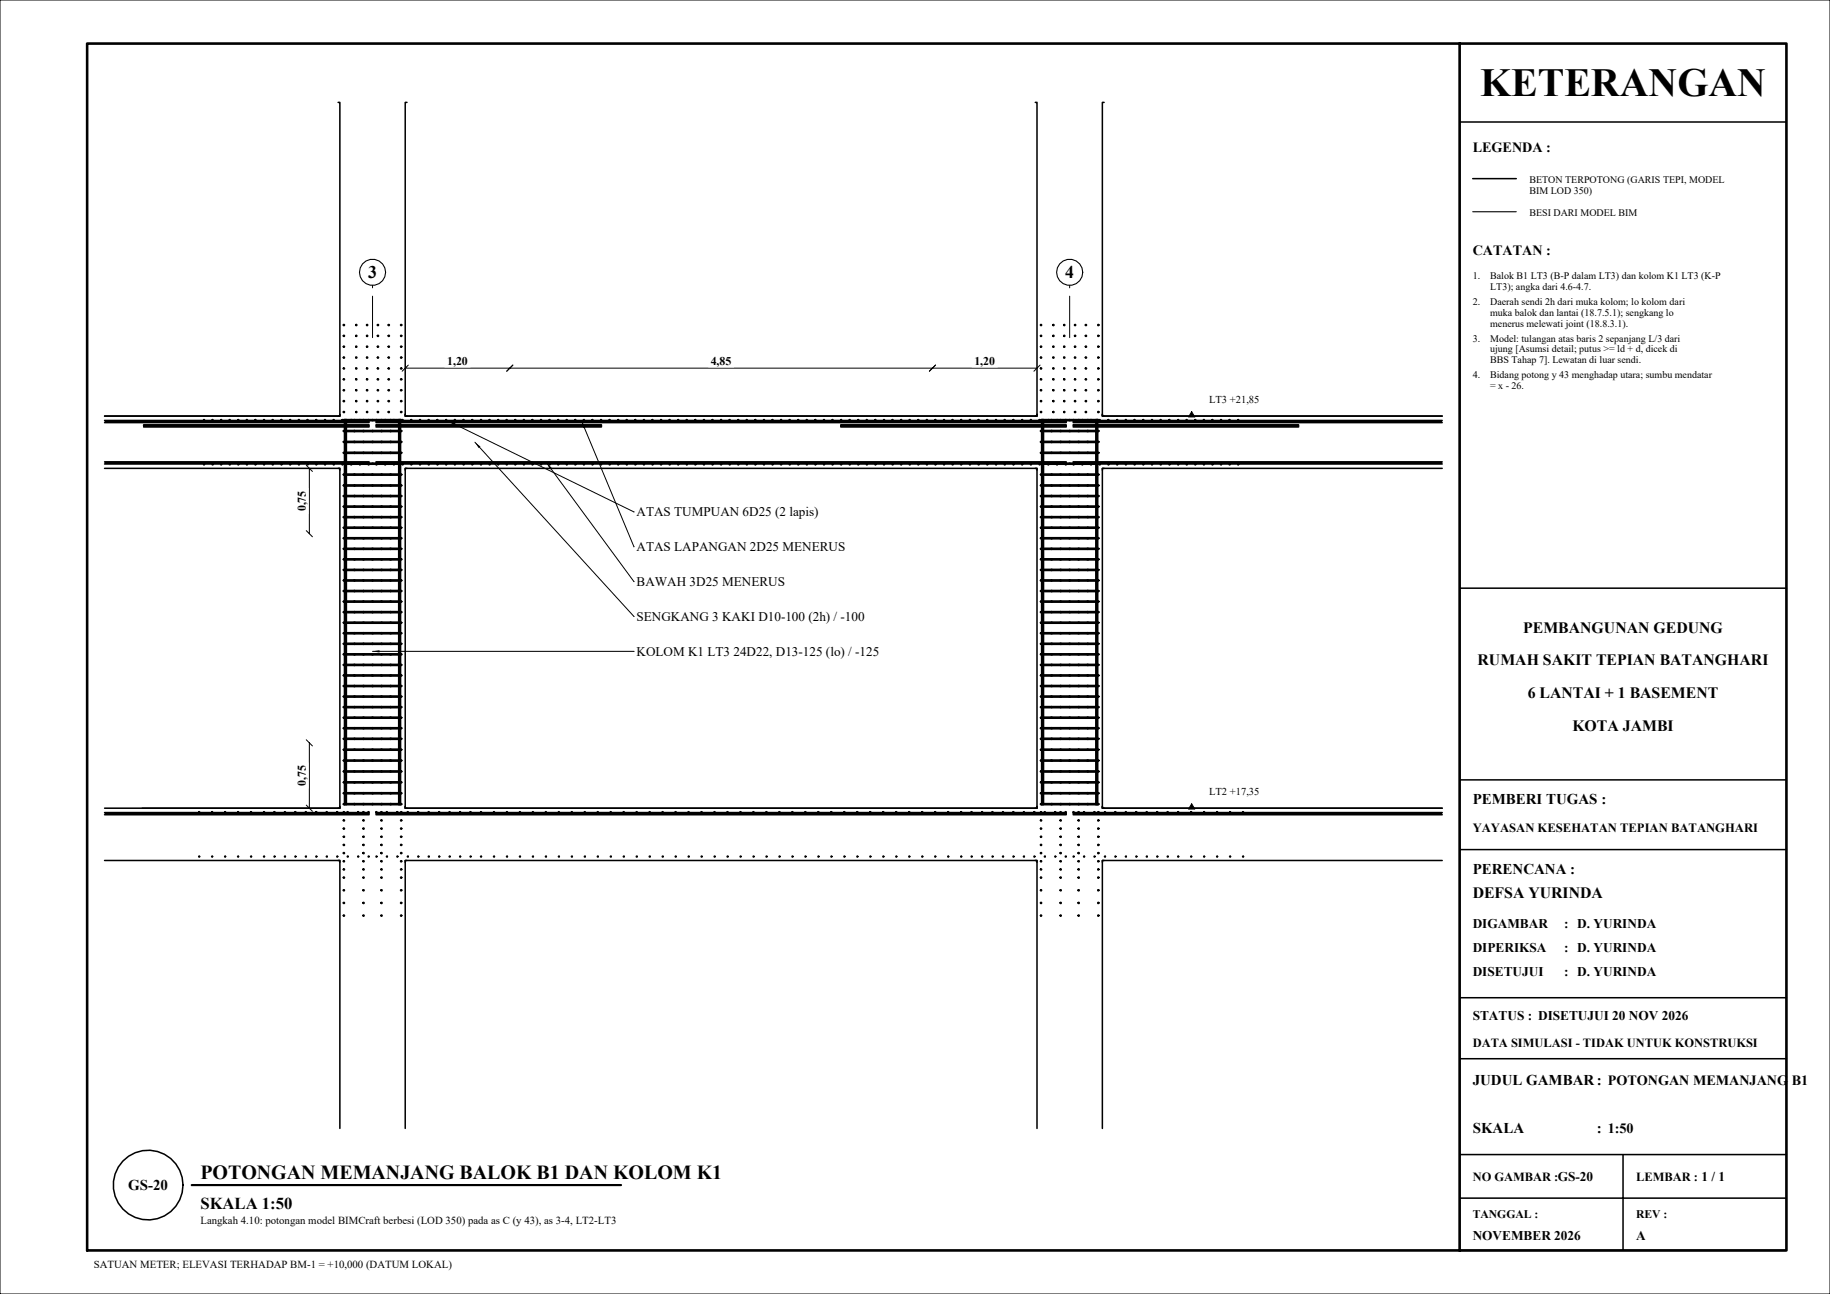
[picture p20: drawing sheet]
<svg xmlns="http://www.w3.org/2000/svg" width="420mm" height="297mm" viewBox="0 0 420 297" stroke-linecap="round" stroke-linejoin="round" font-family="sans-serif">
<defs><g id="words">
<text font-size="9.2" x="339.7" y="22">KETERANGAN</text>
<text font-size="4.6" x="46" y="270.5">POTONGAN MEMANJANG BALOK B1 DAN KOLOM K1</text>
<g font-size="4.1">
<text x="84.5" y="63.9">3</text>
<text x="244.5" y="63.9">4</text>
</g>
<text font-size="3.8" x="46" y="277.5">SKALA 1:50</text>
<g font-size="3.6">
<text x="349.6" y="145.2">PEMBANGUNAN GEDUNG</text>
<text x="339.1" y="152.7">RUMAH SAKIT TEPIAN BATANGHARI</text>
<text x="350.6" y="160.2">6 LANTAI + 1 BASEMENT</text>
<text x="360.9" y="167.7">KOTA JAMBI</text>
<text x="338" y="206">DEFSA YURINDA</text>
</g>
<g font-size="3.4">
<text x="338" y="184.5">PEMBERI TUGAS :</text>
<text x="338" y="200.5">PERENCANA :</text>
<text x="338" y="249">JUDUL GAMBAR: POTONGAN MEMANJANG</text>
<text x="338" y="260">SKALA</text>
<text x="366.5" y="260">: 1:50</text>
<text x="29.4" y="273.1">GS-20</text>
</g>
<g font-size="3.2">
<text x="338" y="35">LEGENDA :</text>
<text x="338" y="58.6">CATATAN :</text>
<text x="411.2" y="249">B1</text>
</g>
<g font-size="3.1">
<text x="338" y="213">DIGAMBAR</text>
<text x="359" y="213">: D. YURINDA</text>
<text x="338" y="218.5">DIPERIKSA</text>
<text x="359" y="218.5">: D. YURINDA</text>
<text x="338" y="224">DISETUJUI</text>
<text x="359" y="224">: D. YURINDA</text>
<text x="338" y="234">STATUS : DISETUJUI 20 NOV 2026</text>
<text x="338" y="284.5">NOVEMBER 2026</text>
<text x="375.5" y="284.5">A</text>
</g>
<g font-size="3">
<text x="146.1" y="118.5">ATAS TUMPUAN 6D25 (2 lapis)</text>
<text x="146.1" y="126.5">ATAS LAPANGAN 2D25 MENERUS</text>
<text x="146.1" y="134.5">BAWAH 3D25 MENERUS</text>
<text x="146.1" y="142.5">SENGKANG 3 KAKI D10-100 (2h) / -100</text>
<text x="146.1" y="150.5">KOLOM K1 LT3</text>
<text x="168.3" y="150.5">24D22, D13-125 (lo) / -125</text>
</g>
<g font-size="2.9">
<text x="338" y="191">YAYASAN KESEHATAN TEPIAN BATANGHARI</text>
<text x="338" y="240.2">DATA SIMULASI - TIDAK UNTUK KONSTRUKSI</text>
<text x="338" y="271">NO GAMBAR :GS-20</text>
<text x="375.5" y="271">LEMBAR : 1 / 1</text>
</g>
<g font-size="2.7">
<text x="102.6" y="83.7">1,20</text>
<text x="163.1" y="83.7">4,85</text>
<text x="223.6" y="83.7">1,20</text>
<text x="70.2" y="117.4" transform="rotate(-90 70.2 117.4)">0,75</text>
<text x="70.2" y="180.4" transform="rotate(-90 70.2 180.4)">0,75</text>
<text x="338" y="279.5">TANGGAL :</text>
<text x="375.5" y="279.5">REV :</text>
</g>
<g font-size="2.5">
<text x="46" y="281">Langkah 4.10: potongan model BIMCraft berbesi (LOD 350) pada as C (y 43), as 3-4, LT2-LT3</text>
<text x="21.5" y="291">SATUAN METER; ELEVASI TERHADAP BM-1 = +10,000 (DATUM LOKAL)</text>
</g>
<g font-size="2.4">
<text x="277.5" y="92.5">LT3 +21,85</text>
<text x="277.5" y="182.5">LT2 +17,35</text>
</g>
<g font-size="2.3">
<text x="351" y="41.9">BETON TERPOTONG (GARIS TEPI, MODEL</text>
<text x="351" y="44.5">BIM LOD 350)</text>
<text x="351" y="49.5">BESI DARI MODEL BIM</text>
<text x="338" y="64.1">1.</text>
<text x="342" y="64.1">Balok B1 LT3 (B-P dalam LT3) dan kolom K1 LT3 (K-P</text>
<text x="338" y="70">2.</text>
<text x="342" y="66.6">LT3); angka dari 4.6-4.7.</text>
<text x="342" y="70">Daerah sendi 2h dari muka kolom; lo kolom dari</text>
<text x="342" y="72.5">muka balok dan lantai (18.7.5.1); sengkang lo</text>
<text x="342" y="75">menerus melewati joint (18.8.3.1).</text>
<text x="338" y="78.4">3.</text>
<text x="342" y="78.4">Model: tulangan atas baris 2 sepanjang L/3 dari</text>
<text x="342" y="80.9">ujung [Asumsi detail; putus &gt;= ld + d, dicek di</text>
<text x="342" y="83.4">BBS Tahap 7]. Lewatan di luar sendi.</text>
<text x="338" y="86.8">4.</text>
<text x="342" y="86.8">Bidang potong y 43 menghadap utara; sumbu mendatar</text>
<text x="342" y="89.3">= x - 26.</text>
</g>
</g></defs>
<!-- layer: KOP -->
<path d="M0 0h420v297h-420z" fill="none" stroke="#000" stroke-width=".23"/>
<path d="M20 10h390v277h-390zM335 10v277" fill="none" stroke="#000" stroke-width=".6"/>
<path d="M335 28h75M335 135h75M335 179h75M335 195h75M335 229h75M335 243h75M335 265h75M335 275h75M372.5 265v22M335 287h75" fill="none" stroke="#000" stroke-width=".35"/>
<!-- layer: structuralcolumn -->
<path d="M77.6 23.5h.4v72h-.4M93.4 23.5h-.4v72h.4M237.6 23.5h.4v72h-.4M253.4 23.5h-.4v72h.4M77.6 107.5h.4v78h-.4M93.4 107.5h-.4v78h.4M237.6 107.5h.4v78h-.4M253.4 107.5h-.4v78h.4M77.6 197.5h.4v61.5M93.4 197.5h-.4v61.5M237.6 197.5h.4v61.5M253.4 197.5h-.4v61.5" fill="none" stroke="#000" stroke-width=".35"/>
<!-- layer: beam -->
<path d="M78 95.1v.4h-54M93 95.1v.4h145v-.4M253 95.1v.4h78M24 107.5h54v.4M93 107.9v-.4h145v.4M331 107.5h-78v.4M24 197.5h54v.4M78 185.1v.4h-54M93 197.9v-.4h145v.4M93 185.1v.4h145v-.4M253 185.1v.4h78M331 197.5h-78v.4" fill="none" stroke="#000" stroke-width=".35"/>
<!-- layer: floor -->
<path d="M78 95.1v.4h-54M93 95.1v.4h145v-.4M253 95.1v.4h78M78 185.1v.4h-45.4M93 185.1v.4h145v-.4M253 185.1v.4h78" fill="none" stroke="#000" stroke-width=".35"/>
<!-- layer: rebar -->
<g fill="#000">
<path d="M78.9 79.7h.1zM78.9 79.7h.1zM78.9 79.7h.1zM78.9 79.7h.1zM78.8 79.7h.2zM78.8 79.7l.2-.1zM78.8 79.6h.2zM78.8 79.6h.2zM78.8 79.6h.2zM78.8 79.6h.2zM78.8 79.6h.2zM78.8 79.6h.3zM78.8 79.6h.3zM78.8 79.6h.3zM78.8 79.6h.3zM78.8 79.6h.3zM78.8 79.6h.3zM78.8 79.6h.3zM78.8 79.6h.3zM78.8 79.6h.3zM78.8 79.5h.3zM78.8 79.5h.3zM78.8 79.5h.2zM78.8 79.5h.2zM78.8 79.5h.2zM78.8 79.5h.2zM78.8 79.5h.2zM78.8 79.5h.2zM78.8 79.5h.2zM78.8 79.5h.2zM78.8 79.5h.2zM78.9 79.5h.1zM78.9 79.5h.1zM78.9 79.5h.1z"/>
<path d="M78.9 77.2h.1zM78.9 77.2h.1zM78.9 77.2h.1zM78.9 77.2h.1zM78.8 77.2h.2zM78.8 77.2h.2zM78.8 77.2h.2zM78.8 77.2h.2zM78.8 77.2h.2zM78.8 77.2l.2-.1zM78.8 77.1h.2zM78.8 77.1h.3zM78.8 77.1h.3zM78.8 77.1h.3zM78.8 77.1h.3zM78.8 77.1h.3zM78.8 77.1h.3zM78.8 77.1h.3zM78.8 77.1h.3zM78.8 77.1h.3zM78.8 77.1h.3zM78.8 77.1h.3zM78.8 77h.2zM78.8 77h.2zM78.8 77h.2zM78.8 77h.2zM78.8 77h.2zM78.8 77h.2zM78.8 77h.2zM78.8 77h.2zM78.8 77h.2zM78.9 77h.1zM78.9 77h.1zM78.9 77h.1z"/>
<path d="M78.9 74.7h.1zM78.9 74.7h.1zM78.9 74.7h.1zM78.9 74.7h.1zM78.8 74.7h.2zM78.8 74.7h.2zM78.8 74.7h.2zM78.8 74.7h.2zM78.8 74.7h.2zM78.8 74.7h.2zM78.8 74.7h.2zM78.8 74.7l.3-.1zM78.8 74.6h.3zM78.8 74.6h.3zM78.8 74.6h.3zM78.8 74.6h.3zM78.8 74.6h.3zM78.8 74.6h.3zM78.8 74.6h.3zM78.8 74.6h.3zM78.8 74.6h.3zM78.8 74.6h.3zM78.8 74.6h.2zM78.8 74.6h.2zM78.8 74.5h.2zM78.8 74.5h.2zM78.8 74.5h.2zM78.8 74.5h.2zM78.8 74.5h.2zM78.8 74.5h.2zM78.8 74.5h.2zM78.9 74.5h.1zM78.9 74.5h.1zM78.9 74.5h.1z"/>
<path d="M81.7 79.7h.1zM81.7 79.7h.1zM81.7 79.7h.1zM81.7 79.7h.2zM81.7 79.7h.2zM81.7 79.7l.2-.1zM81.7 79.6h.2zM81.7 79.6h.2zM81.7 79.6h.2zM81.7 79.6h.2zM81.6 79.6h.3zM81.6 79.6h.3zM81.6 79.6h.3zM81.6 79.6h.3zM81.6 79.6h.3zM81.6 79.6h.3zM81.6 79.6h.3zM81.6 79.6h.3zM81.6 79.6h.3zM81.6 79.6h.3zM81.6 79.5h.3zM81.6 79.5h.3zM81.6 79.5h.3zM81.6 79.5h.3zM81.7 79.5h.2zM81.7 79.5h.2zM81.7 79.5h.2zM81.7 79.5h.2zM81.7 79.5h.2zM81.7 79.5h.2zM81.7 79.5h.1zM81.7 79.5h.1zM81.7 79.5h.1zM81.7 79.5h.1z"/>
<path d="M81.7 77.2h.1zM81.7 77.2h.1zM81.7 77.2h.1zM81.7 77.2h.2zM81.7 77.2h.2zM81.7 77.2h.2zM81.7 77.2h.2zM81.7 77.2h.2zM81.7 77.2h.2zM81.7 77.2l.2-.1zM81.6 77.1h.3zM81.6 77.1h.3zM81.6 77.1h.3zM81.6 77.1h.3zM81.6 77.1h.3zM81.6 77.1h.3zM81.6 77.1h.3zM81.6 77.1h.3zM81.6 77.1h.3zM81.6 77.1h.3zM81.6 77.1h.3zM81.6 77.1h.3zM81.6 77h.3zM81.6 77h.3zM81.7 77h.2zM81.7 77h.2zM81.7 77h.2zM81.7 77h.2zM81.7 77h.2zM81.7 77h.2zM81.7 77h.1zM81.7 77h.1zM81.7 77h.1zM81.7 77h.1z"/>
<path d="M81.7 74.7h.1zM81.7 74.7h.1zM81.7 74.7h.1zM81.7 74.7h.2zM81.7 74.7h.2zM81.7 74.7h.2zM81.7 74.7h.2zM81.7 74.7h.2zM81.7 74.7h.2zM81.7 74.7h.2zM81.6 74.7h.3zM81.6 74.7l.3-.1zM81.6 74.6h.3zM81.6 74.6h.3zM81.6 74.6h.3zM81.6 74.6h.3zM81.6 74.6h.3zM81.6 74.6h.3zM81.6 74.6h.3zM81.6 74.6h.3zM81.6 74.6h.3zM81.6 74.6h.3zM81.6 74.6h.3zM81.6 74.6h.3zM81.7 74.5h.2zM81.7 74.5h.2zM81.7 74.5h.2zM81.7 74.5h.2zM81.7 74.5h.2zM81.7 74.5h.2zM81.7 74.5h.1zM81.7 74.5h.1zM81.7 74.5h.1zM81.7 74.5h.1z"/>
<path d="M84.2 79.7h.1zM84.2 79.7h.1zM84.2 79.7h.1zM84.2 79.7h.1zM84.2 79.7h.1zM84.2 79.7l.2-.1zM84.2 79.6h.2zM84.2 79.6h.2zM84.1 79.6h.3zM84.1 79.6h.3zM84.1 79.6h.3zM84.1 79.6h.3zM84.1 79.6h.3zM84.1 79.6h.3zM84.1 79.6h.3zM84.1 79.6h.3zM84.1 79.6h.3zM84.1 79.6h.3zM84.1 79.6h.3zM84.1 79.6h.3zM84.1 79.5h.3zM84.1 79.5h.3zM84.1 79.5h.3zM84.1 79.5h.3zM84.1 79.5h.3zM84.1 79.5h.3zM84.2 79.5h.2zM84.2 79.5h.2zM84.2 79.5h.1zM84.2 79.5h.1zM84.2 79.5h.1zM84.2 79.5h.1zM84.2 79.5h.1zM84.2 79.5h.1z"/>
<path d="M84.2 77.2h.1zM84.2 77.2h.1zM84.2 77.2h.1zM84.2 77.2h.1zM84.2 77.2h.1zM84.2 77.2h.2zM84.2 77.2h.2zM84.2 77.2h.2zM84.1 77.2h.3zM84.1 77.2l.3-.1zM84.1 77.1h.3zM84.1 77.1h.3zM84.1 77.1h.3zM84.1 77.1h.3zM84.1 77.1h.3zM84.1 77.1h.3zM84.1 77.1h.3zM84.1 77.1h.3zM84.1 77.1h.3zM84.1 77.1h.3zM84.1 77.1h.3zM84.1 77.1h.3zM84.1 77h.3zM84.1 77h.3zM84.1 77h.3zM84.1 77h.3zM84.2 77h.2zM84.2 77h.2zM84.2 77h.1zM84.2 77h.1zM84.2 77h.1zM84.2 77h.1zM84.2 77h.1zM84.2 77h.1z"/>
<path d="M84.2 74.7h.1zM84.2 74.7h.1zM84.2 74.7h.1zM84.2 74.7h.1zM84.2 74.7h.1zM84.2 74.7h.2zM84.2 74.7h.2zM84.2 74.7h.2zM84.1 74.7h.3zM84.1 74.7h.3zM84.1 74.7h.3zM84.1 74.7l.3-.1zM84.1 74.6h.3zM84.1 74.6h.3zM84.1 74.6h.3zM84.1 74.6h.3zM84.1 74.6h.3zM84.1 74.6h.3zM84.1 74.6h.3zM84.1 74.6h.3zM84.1 74.6h.3zM84.1 74.6h.3zM84.1 74.6h.3zM84.1 74.6h.3zM84.1 74.5h.3zM84.1 74.5h.3zM84.2 74.5h.2zM84.2 74.5h.2zM84.2 74.5h.1zM84.2 74.5h.1zM84.2 74.5h.1zM84.2 74.5h.1zM84.2 74.5h.1zM84.2 74.5h.1z"/>
<path d="M86.7 79.7h.1zM86.7 79.7h.1zM86.7 79.7h.1zM86.7 79.7h.1zM86.7 79.7h.1zM86.7 79.7l.1-.1zM86.6 79.6h.2zM86.6 79.6h.3zM86.6 79.6h.3zM86.6 79.6h.3zM86.6 79.6h.3zM86.6 79.6h.3zM86.6 79.6h.3zM86.6 79.6h.3zM86.6 79.6h.3zM86.6 79.6h.3zM86.6 79.6h.3zM86.6 79.6h.3zM86.6 79.6h.3zM86.6 79.6h.3zM86.6 79.5h.3zM86.6 79.5h.3zM86.6 79.5h.3zM86.6 79.5h.3zM86.6 79.5h.3zM86.6 79.5h.3zM86.6 79.5h.2zM86.6 79.5h.2zM86.7 79.5h.1zM86.7 79.5h.1zM86.7 79.5h.1zM86.7 79.5h.1zM86.7 79.5h.1zM86.7 79.5h.1z"/>
<path d="M86.7 77.2h.1zM86.7 77.2h.1zM86.7 77.2h.1zM86.7 77.2h.1zM86.7 77.2h.1zM86.7 77.2h.1zM86.6 77.2h.2zM86.6 77.2h.3zM86.6 77.2h.3zM86.6 77.2l.3-.1zM86.6 77.1h.3zM86.6 77.1h.3zM86.6 77.1h.3zM86.6 77.1h.3zM86.6 77.1h.3zM86.6 77.1h.3zM86.6 77.1h.3zM86.6 77.1h.3zM86.6 77.1h.3zM86.6 77.1h.3zM86.6 77.1h.3zM86.6 77.1h.3zM86.6 77h.3zM86.6 77h.3zM86.6 77h.3zM86.6 77h.3zM86.6 77h.2zM86.6 77h.2zM86.7 77h.1zM86.7 77h.1zM86.7 77h.1zM86.7 77h.1zM86.7 77h.1zM86.7 77h.1z"/>
<path d="M86.7 74.7h.1zM86.7 74.7h.1zM86.7 74.7h.1zM86.7 74.7h.1zM86.7 74.7h.1zM86.7 74.7h.1zM86.6 74.7h.2zM86.6 74.7h.3zM86.6 74.7h.3zM86.6 74.7h.3zM86.6 74.7h.3zM86.6 74.7l.3-.1zM86.6 74.6h.3zM86.6 74.6h.3zM86.6 74.6h.3zM86.6 74.6h.3zM86.6 74.6h.3zM86.6 74.6h.3zM86.6 74.6h.3zM86.6 74.6h.3zM86.6 74.6h.3zM86.6 74.6h.3zM86.6 74.6h.3zM86.6 74.6h.3zM86.6 74.5h.3zM86.6 74.5h.3zM86.6 74.5h.2zM86.6 74.5h.2zM86.7 74.5h.1zM86.7 74.5h.1zM86.7 74.5h.1zM86.7 74.5h.1zM86.7 74.5h.1zM86.7 74.5h.1z"/>
<path d="M89.2 79.7h.1zM89.2 79.7h.1zM89.2 79.7h.1zM89.2 79.7h.1zM89.1 79.7h.2zM89.1 79.7l.2-.1zM89.1 79.6h.2zM89.1 79.6h.2zM89.1 79.6h.2zM89.1 79.6h.3zM89.1 79.6h.3zM89.1 79.6h.3zM89.1 79.6h.3zM89.1 79.6h.3zM89.1 79.6h.3zM89.1 79.6h.3zM89.1 79.6h.3zM89.1 79.6h.3zM89.1 79.6h.3zM89.1 79.6h.3zM89.1 79.5h.3zM89.1 79.5h.3zM89.1 79.5h.3zM89.1 79.5h.3zM89.1 79.5h.2zM89.1 79.5h.2zM89.1 79.5h.2zM89.1 79.5h.2zM89.1 79.5h.2zM89.1 79.5h.2zM89.1 79.5h.2zM89.2 79.5h.1zM89.2 79.5h.1zM89.2 79.5h.1z"/>
<path d="M89.2 77.2h.1zM89.2 77.2h.1zM89.2 77.2h.1zM89.2 77.2h.1zM89.1 77.2h.2zM89.1 77.2h.2zM89.1 77.2h.2zM89.1 77.2h.2zM89.1 77.2h.2zM89.1 77.2l.3-.1zM89.1 77.1h.3zM89.1 77.1h.3zM89.1 77.1h.3zM89.1 77.1h.3zM89.1 77.1h.3zM89.1 77.1h.3zM89.1 77.1h.3zM89.1 77.1h.3zM89.1 77.1h.3zM89.1 77.1h.3zM89.1 77.1h.3zM89.1 77.1h.3zM89.1 77h.3zM89.1 77h.3zM89.1 77h.2zM89.1 77h.2zM89.1 77h.2zM89.1 77h.2zM89.1 77h.2zM89.1 77h.2zM89.1 77h.2zM89.2 77h.1zM89.2 77h.1zM89.2 77h.1z"/>
<path d="M89.2 74.7h.1zM89.2 74.7h.1zM89.2 74.7h.1zM89.2 74.7h.1zM89.1 74.7h.2zM89.1 74.7h.2zM89.1 74.7h.2zM89.1 74.7h.2zM89.1 74.7h.2zM89.1 74.7h.3zM89.1 74.7h.3zM89.1 74.7l.3-.1zM89.1 74.6h.3zM89.1 74.6h.3zM89.1 74.6h.3zM89.1 74.6h.3zM89.1 74.6h.3zM89.1 74.6h.3zM89.1 74.6h.3zM89.1 74.6h.3zM89.1 74.6h.3zM89.1 74.6h.3zM89.1 74.6h.3zM89.1 74.6h.3zM89.1 74.5h.2zM89.1 74.5h.2zM89.1 74.5h.2zM89.1 74.5h.2zM89.1 74.5h.2zM89.1 74.5h.2zM89.1 74.5h.2zM89.2 74.5h.1zM89.2 74.5h.1zM89.2 74.5h.1z"/>
<path d="M92 79.7h.1zM92 79.7h.1zM92 79.7h.1zM92 79.7h.2zM92 79.7h.2zM92 79.7l.2-.1zM92 79.6h.2zM92 79.6h.2zM92 79.6h.2zM92 79.6h.2zM92 79.6h.2zM92 79.6h.2zM91.9 79.6h.3zM91.9 79.6h.3zM91.9 79.6h.3zM91.9 79.6h.3zM91.9 79.6h.3zM91.9 79.6h.3zM91.9 79.6h.3zM91.9 79.6h.3zM91.9 79.5h.3zM91.9 79.5h.3zM92 79.5h.2zM92 79.5h.2zM92 79.5h.2zM92 79.5h.2zM92 79.5h.2zM92 79.5h.2zM92 79.5h.2zM92 79.5h.2zM92 79.5h.1zM92 79.5h.1zM92 79.5h.1zM92 79.5h.1z"/>
<path d="M92 77.2h.1zM92 77.2h.1zM92 77.2h.1zM92 77.2h.2zM92 77.2h.2zM92 77.2h.2zM92 77.2h.2zM92 77.2h.2zM92 77.2h.2zM92 77.2l.2-.1zM92 77.1h.2zM92 77.1h.2zM91.9 77.1h.3zM91.9 77.1h.3zM91.9 77.1h.3zM91.9 77.1h.3zM91.9 77.1h.3zM91.9 77.1h.3zM91.9 77.1h.3zM91.9 77.1h.3zM91.9 77.1h.3zM91.9 77.1h.3zM92 77h.2zM92 77h.2zM92 77h.2zM92 77h.2zM92 77h.2zM92 77h.2zM92 77h.2zM92 77h.2zM92 77h.1zM92 77h.1zM92 77h.1zM92 77h.1z"/>
<path d="M92 74.7h.1zM92 74.7h.1zM92 74.7h.1zM92 74.7h.2zM92 74.7h.2zM92 74.7h.2zM92 74.7h.2zM92 74.7h.2zM92 74.7h.2zM92 74.7h.2zM92 74.7h.2zM92 74.7l.2-.1zM91.9 74.6h.3zM91.9 74.6h.3zM91.9 74.6h.3zM91.9 74.6h.3zM91.9 74.6h.3zM91.9 74.6h.3zM91.9 74.6h.3zM91.9 74.6h.3zM91.9 74.6h.3zM91.9 74.6h.3zM92 74.6h.2zM92 74.6h.2zM92 74.5h.2zM92 74.5h.2zM92 74.5h.2zM92 74.5h.2zM92 74.5h.2zM92 74.5h.2zM92 74.5h.1zM92 74.5h.1zM92 74.5h.1zM92 74.5h.1z"/>
<path d="M238.9 79.7h.1zM238.9 79.7h.1zM238.9 79.7h.1zM238.9 79.7h.1zM238.8 79.7h.2zM238.8 79.7l.2-.1zM238.8 79.6h.2zM238.8 79.6h.2zM238.8 79.6h.2zM238.8 79.6h.2zM238.8 79.6h.2zM238.8 79.6h.3zM238.8 79.6h.3zM238.8 79.6h.3zM238.8 79.6h.3zM238.8 79.6h.3zM238.8 79.6h.3zM238.8 79.6h.3zM238.8 79.6h.3zM238.8 79.6h.3zM238.8 79.5h.3zM238.8 79.5h.3zM238.8 79.5h.2zM238.8 79.5h.2zM238.8 79.5h.2zM238.8 79.5h.2zM238.8 79.5h.2zM238.8 79.5h.2zM238.8 79.5h.2zM238.8 79.5h.2zM238.8 79.5h.2zM238.9 79.5h.1zM238.9 79.5h.1zM238.9 79.5h.1z"/>
<path d="M238.9 77.2h.1zM238.9 77.2h.1zM238.9 77.2h.1zM238.9 77.2h.1zM238.8 77.2h.2zM238.8 77.2h.2zM238.8 77.2h.2zM238.8 77.2h.2zM238.8 77.2h.2zM238.8 77.2l.2-.1zM238.8 77.1h.2zM238.8 77.1h.3zM238.8 77.1h.3zM238.8 77.1h.3zM238.8 77.1h.3zM238.8 77.1h.3zM238.8 77.1h.3zM238.8 77.1h.3zM238.8 77.1h.3zM238.8 77.1h.3zM238.8 77.1h.3zM238.8 77.1h.3zM238.8 77h.2zM238.8 77h.2zM238.8 77h.2zM238.8 77h.2zM238.8 77h.2zM238.8 77h.2zM238.8 77h.2zM238.8 77h.2zM238.8 77h.2zM238.9 77h.1zM238.9 77h.1zM238.9 77h.1z"/>
<path d="M238.9 74.7h.1zM238.9 74.7h.1zM238.9 74.7h.1zM238.9 74.7h.1zM238.8 74.7h.2zM238.8 74.7h.2zM238.8 74.7h.2zM238.8 74.7h.2zM238.8 74.7h.2zM238.8 74.7h.2zM238.8 74.7h.2zM238.8 74.7l.3-.1zM238.8 74.6h.3zM238.8 74.6h.3zM238.8 74.6h.3zM238.8 74.6h.3zM238.8 74.6h.3zM238.8 74.6h.3zM238.8 74.6h.3zM238.8 74.6h.3zM238.8 74.6h.3zM238.8 74.6h.3zM238.8 74.6h.2zM238.8 74.6h.2zM238.8 74.5h.2zM238.8 74.5h.2zM238.8 74.5h.2zM238.8 74.5h.2zM238.8 74.5h.2zM238.8 74.5h.2zM238.8 74.5h.2zM238.9 74.5h.1zM238.9 74.5h.1zM238.9 74.5h.1z"/>
<path d="M241.7 79.7h.1zM241.7 79.7h.1zM241.7 79.7h.1zM241.7 79.7h.2zM241.7 79.7h.2zM241.7 79.7l.2-.1zM241.7 79.6h.2zM241.7 79.6h.2zM241.7 79.6h.2zM241.7 79.6h.2zM241.6 79.6h.3zM241.6 79.6h.3zM241.6 79.6h.3zM241.6 79.6h.3zM241.6 79.6h.3zM241.6 79.6h.3zM241.6 79.6h.3zM241.6 79.6h.3zM241.6 79.6h.3zM241.6 79.6h.3zM241.6 79.5h.3zM241.6 79.5h.3zM241.6 79.5h.3zM241.6 79.5h.3zM241.7 79.5h.2zM241.7 79.5h.2zM241.7 79.5h.2zM241.7 79.5h.2zM241.7 79.5h.2zM241.7 79.5h.2zM241.7 79.5h.1zM241.7 79.5h.1zM241.7 79.5h.1zM241.7 79.5h.1z"/>
<path d="M241.7 77.2h.1zM241.7 77.2h.1zM241.7 77.2h.1zM241.7 77.2h.2zM241.7 77.2h.2zM241.7 77.2h.2zM241.7 77.2h.2zM241.7 77.2h.2zM241.7 77.2h.2zM241.7 77.2l.2-.1zM241.6 77.1h.3zM241.6 77.1h.3zM241.6 77.1h.3zM241.6 77.1h.3zM241.6 77.1h.3zM241.6 77.1h.3zM241.6 77.1h.3zM241.6 77.1h.3zM241.6 77.1h.3zM241.6 77.1h.3zM241.6 77.1h.3zM241.6 77.1h.3zM241.6 77h.3zM241.6 77h.3zM241.7 77h.2zM241.7 77h.2zM241.7 77h.2zM241.7 77h.2zM241.7 77h.2zM241.7 77h.2zM241.7 77h.1zM241.7 77h.1zM241.7 77h.1zM241.7 77h.1z"/>
<path d="M241.7 74.7h.1zM241.7 74.7h.1zM241.7 74.7h.1zM241.7 74.7h.2zM241.7 74.7h.2zM241.7 74.7h.2zM241.7 74.7h.2zM241.7 74.7h.2zM241.7 74.7h.2zM241.7 74.7h.2zM241.6 74.7h.3zM241.6 74.7l.3-.1zM241.6 74.6h.3zM241.6 74.6h.3zM241.6 74.6h.3zM241.6 74.6h.3zM241.6 74.6h.3zM241.6 74.6h.3zM241.6 74.6h.3zM241.6 74.6h.3zM241.6 74.6h.3zM241.6 74.6h.3zM241.6 74.6h.3zM241.6 74.6h.3zM241.7 74.5h.2zM241.7 74.5h.2zM241.7 74.5h.2zM241.7 74.5h.2zM241.7 74.5h.2zM241.7 74.5h.2zM241.7 74.5h.1zM241.7 74.5h.1zM241.7 74.5h.1zM241.7 74.5h.1z"/>
<path d="M244.2 79.7h.1zM244.2 79.7h.1zM244.2 79.7h.1zM244.2 79.7h.1zM244.2 79.7h.1zM244.2 79.7l.2-.1zM244.2 79.6h.2zM244.2 79.6h.2zM244.1 79.6h.3zM244.1 79.6h.3zM244.1 79.6h.3zM244.1 79.6h.3zM244.1 79.6h.3zM244.1 79.6h.3zM244.1 79.6h.3zM244.1 79.6h.3zM244.1 79.6h.3zM244.1 79.6h.3zM244.1 79.6h.3zM244.1 79.6h.3zM244.1 79.5h.3zM244.1 79.5h.3zM244.1 79.5h.3zM244.1 79.5h.3zM244.1 79.5h.3zM244.1 79.5h.3zM244.2 79.5h.2zM244.2 79.5h.2zM244.2 79.5h.1zM244.2 79.5h.1zM244.2 79.5h.1zM244.2 79.5h.1zM244.2 79.5h.1zM244.2 79.5h.1z"/>
<path d="M244.2 77.2h.1zM244.2 77.2h.1zM244.2 77.2h.1zM244.2 77.2h.1zM244.2 77.2h.1zM244.2 77.2h.2zM244.2 77.2h.2zM244.2 77.2h.2zM244.1 77.2h.3zM244.1 77.2l.3-.1zM244.1 77.1h.3zM244.1 77.1h.3zM244.1 77.1h.3zM244.1 77.1h.3zM244.1 77.1h.3zM244.1 77.1h.3zM244.1 77.1h.3zM244.1 77.1h.3zM244.1 77.1h.3zM244.1 77.1h.3zM244.1 77.1h.3zM244.1 77.1h.3zM244.1 77h.3zM244.1 77h.3zM244.1 77h.3zM244.1 77h.3zM244.2 77h.2zM244.2 77h.2zM244.2 77h.1zM244.2 77h.1zM244.2 77h.1zM244.2 77h.1zM244.2 77h.1zM244.2 77h.1z"/>
<path d="M244.2 74.7h.1zM244.2 74.7h.1zM244.2 74.7h.1zM244.2 74.7h.1zM244.2 74.7h.1zM244.2 74.7h.2zM244.2 74.7h.2zM244.2 74.7h.2zM244.1 74.7h.3zM244.1 74.7h.3zM244.1 74.7h.3zM244.1 74.7l.3-.1zM244.1 74.6h.3zM244.1 74.6h.3zM244.1 74.6h.3zM244.1 74.6h.3zM244.1 74.6h.3zM244.1 74.6h.3zM244.1 74.6h.3zM244.1 74.6h.3zM244.1 74.6h.3zM244.1 74.6h.3zM244.1 74.6h.3zM244.1 74.6h.3zM244.1 74.5h.3zM244.1 74.5h.3zM244.2 74.5h.2zM244.2 74.5h.2zM244.2 74.5h.1zM244.2 74.5h.1zM244.2 74.5h.1zM244.2 74.5h.1zM244.2 74.5h.1zM244.2 74.5h.1z"/>
<path d="M246.7 79.7h.1zM246.7 79.7h.1zM246.7 79.7h.1zM246.7 79.7h.1zM246.7 79.7h.1zM246.7 79.7l.1-.1zM246.6 79.6h.2zM246.6 79.6h.3zM246.6 79.6h.3zM246.6 79.6h.3zM246.6 79.6h.3zM246.6 79.6h.3zM246.6 79.6h.3zM246.6 79.6h.3zM246.6 79.6h.3zM246.6 79.6h.3zM246.6 79.6h.3zM246.6 79.6h.3zM246.6 79.6h.3zM246.6 79.6h.3zM246.6 79.5h.3zM246.6 79.5h.3zM246.6 79.5h.3zM246.6 79.5h.3zM246.6 79.5h.3zM246.6 79.5h.3zM246.6 79.5h.2zM246.6 79.5h.2zM246.7 79.5h.1zM246.7 79.5h.1zM246.7 79.5h.1zM246.7 79.5h.1zM246.7 79.5h.1zM246.7 79.5h.1z"/>
<path d="M246.7 77.2h.1zM246.7 77.2h.1zM246.7 77.2h.1zM246.7 77.2h.1zM246.7 77.2h.1zM246.7 77.2h.1zM246.6 77.2h.2zM246.6 77.2h.3zM246.6 77.2h.3zM246.6 77.2l.3-.1zM246.6 77.1h.3zM246.6 77.1h.3zM246.6 77.1h.3zM246.6 77.1h.3zM246.6 77.1h.3zM246.6 77.1h.3zM246.6 77.1h.3zM246.6 77.1h.3zM246.6 77.1h.3zM246.6 77.1h.3zM246.6 77.1h.3zM246.6 77.1h.3zM246.6 77h.3zM246.6 77h.3zM246.6 77h.3zM246.6 77h.3zM246.6 77h.2zM246.6 77h.2zM246.7 77h.1zM246.7 77h.1zM246.7 77h.1zM246.7 77h.1zM246.7 77h.1zM246.7 77h.1z"/>
<path d="M246.7 74.7h.1zM246.7 74.7h.1zM246.7 74.7h.1zM246.7 74.7h.1zM246.7 74.7h.1zM246.7 74.7h.1zM246.6 74.7h.2zM246.6 74.7h.3zM246.6 74.7h.3zM246.6 74.7h.3zM246.6 74.7h.3zM246.6 74.7l.3-.1zM246.6 74.6h.3zM246.6 74.6h.3zM246.6 74.6h.3zM246.6 74.6h.3zM246.6 74.6h.3zM246.6 74.6h.3zM246.6 74.6h.3zM246.6 74.6h.3zM246.6 74.6h.3zM246.6 74.6h.3zM246.6 74.6h.3zM246.6 74.6h.3zM246.6 74.5h.3zM246.6 74.5h.3zM246.6 74.5h.2zM246.6 74.5h.2zM246.7 74.5h.1zM246.7 74.5h.1zM246.7 74.5h.1zM246.7 74.5h.1zM246.7 74.5h.1zM246.7 74.5h.1z"/>
<path d="M249.2 79.7h.1zM249.2 79.7h.1zM249.2 79.7h.1zM249.2 79.7h.1zM249.1 79.7h.2zM249.1 79.7l.2-.1zM249.1 79.6h.2zM249.1 79.6h.2zM249.1 79.6h.2zM249.1 79.6h.3zM249.1 79.6h.3zM249.1 79.6h.3zM249.1 79.6h.3zM249.1 79.6h.3zM249.1 79.6h.3zM249.1 79.6h.3zM249.1 79.6h.3zM249.1 79.6h.3zM249.1 79.6h.3zM249.1 79.6h.3zM249.1 79.5h.3zM249.1 79.5h.3zM249.1 79.5h.3zM249.1 79.5h.3zM249.1 79.5h.2zM249.1 79.5h.2zM249.1 79.5h.2zM249.1 79.5h.2zM249.1 79.5h.2zM249.1 79.5h.2zM249.1 79.5h.2zM249.2 79.5h.1zM249.2 79.5h.1zM249.2 79.5h.1z"/>
<path d="M249.2 77.2h.1zM249.2 77.2h.1zM249.2 77.2h.1zM249.2 77.2h.1zM249.1 77.2h.2zM249.1 77.2h.2zM249.1 77.2h.2zM249.1 77.2h.2zM249.1 77.2h.2zM249.1 77.2l.3-.1zM249.1 77.1h.3zM249.1 77.1h.3zM249.1 77.1h.3zM249.1 77.1h.3zM249.1 77.1h.3zM249.1 77.1h.3zM249.1 77.1h.3zM249.1 77.1h.3zM249.1 77.1h.3zM249.1 77.1h.3zM249.1 77.1h.3zM249.1 77.1h.3zM249.1 77h.3zM249.1 77h.3zM249.1 77h.2zM249.1 77h.2zM249.1 77h.2zM249.1 77h.2zM249.1 77h.2zM249.1 77h.2zM249.1 77h.2zM249.2 77h.1zM249.2 77h.1zM249.2 77h.1z"/>
<path d="M249.2 74.7h.1zM249.2 74.7h.1zM249.2 74.7h.1zM249.2 74.7h.1zM249.1 74.7h.2zM249.1 74.7h.2zM249.1 74.7h.2zM249.1 74.7h.2zM249.1 74.7h.2zM249.1 74.7h.3zM249.1 74.7h.3zM249.1 74.7l.3-.1zM249.1 74.6h.3zM249.1 74.6h.3zM249.1 74.6h.3zM249.1 74.6h.3zM249.1 74.6h.3zM249.1 74.6h.3zM249.1 74.6h.3zM249.1 74.6h.3zM249.1 74.6h.3zM249.1 74.6h.3zM249.1 74.6h.3zM249.1 74.6h.3zM249.1 74.5h.2zM249.1 74.5h.2zM249.1 74.5h.2zM249.1 74.5h.2zM249.1 74.5h.2zM249.1 74.5h.2zM249.1 74.5h.2zM249.2 74.5h.1zM249.2 74.5h.1zM249.2 74.5h.1z"/>
<path d="M252 79.7h.1zM252 79.7h.1zM252 79.7h.1zM252 79.7h.2zM252 79.7h.2zM252 79.7l.2-.1zM252 79.6h.2zM252 79.6h.2zM252 79.6h.2zM252 79.6h.2zM252 79.6h.2zM252 79.6h.2zM251.9 79.6h.3zM251.9 79.6h.3zM251.9 79.6h.3zM251.9 79.6h.3zM251.9 79.6h.3zM251.9 79.6h.3zM251.9 79.6h.3zM251.9 79.6h.3zM251.9 79.5h.3zM251.9 79.5h.3zM252 79.5h.2zM252 79.5h.2zM252 79.5h.2zM252 79.5h.2zM252 79.5h.2zM252 79.5h.2zM252 79.5h.2zM252 79.5h.2zM252 79.5h.1zM252 79.5h.1zM252 79.5h.1zM252 79.5h.1z"/>
<path d="M252 77.2h.1zM252 77.2h.1zM252 77.2h.1zM252 77.2h.2zM252 77.2h.2zM252 77.2h.2zM252 77.2h.2zM252 77.2h.2zM252 77.2h.2zM252 77.2l.2-.1zM252 77.1h.2zM252 77.1h.2zM251.9 77.1h.3zM251.9 77.1h.3zM251.9 77.1h.3zM251.9 77.1h.3zM251.9 77.1h.3zM251.9 77.1h.3zM251.9 77.1h.3zM251.9 77.1h.3zM251.9 77.1h.3zM251.9 77.1h.3zM252 77h.2zM252 77h.2zM252 77h.2zM252 77h.2zM252 77h.2zM252 77h.2zM252 77h.2zM252 77h.2zM252 77h.1zM252 77h.1zM252 77h.1zM252 77h.1z"/>
<path d="M252 74.7h.1zM252 74.7h.1zM252 74.7h.1zM252 74.7h.2zM252 74.7h.2zM252 74.7h.2zM252 74.7h.2zM252 74.7h.2zM252 74.7h.2zM252 74.7h.2zM252 74.7h.2zM252 74.7l.2-.1zM251.9 74.6h.3zM251.9 74.6h.3zM251.9 74.6h.3zM251.9 74.6h.3zM251.9 74.6h.3zM251.9 74.6h.3zM251.9 74.6h.3zM251.9 74.6h.3zM251.9 74.6h.3zM251.9 74.6h.3zM252 74.6h.2zM252 74.6h.2zM252 74.5h.2zM252 74.5h.2zM252 74.5h.2zM252 74.5h.2zM252 74.5h.2zM252 74.5h.2zM252 74.5h.1zM252 74.5h.1zM252 74.5h.1zM252 74.5h.1z"/>
<path d="M24 96.8v.2h60.7zM24 96.8l60.7 .2v-.3zM24 96.7h60.7zM24 96.6v.1h60.7zM24 96.6l60.7 .1v-.2zM24 96.5h60.7z"/>
<path d="M33 98h51.7v-.3zM33 97.7v.3l51.7-.3zM33 97.7h51.7v-.2zM33 97.5v.2l51.7-.2z"/>
<path d="M46.8 96.5h.1zM46.8 96.5h.1zM46.8 96.5h.1zM46.8 96.5h.1zM46.7 96.5h.2zM46.7 96.5h.2zM46.7 96.5h.2zM46.7 96.5l.2-.1zM46.7 96.4h.2zM46.7 96.4h.2zM46.7 96.4h.2zM46.7 96.4h.2zM46.7 96.4h.2zM46.7 96.4h.2zM46.7 96.4h.2zM46.7 96.4h.2zM46.7 96.4h.2zM46.7 96.4h.2zM46.7 96.4h.2zM46.7 96.4h.2zM46.7 96.4h.2zM46.7 96.4h.2zM46.7 96.3h.2zM46.7 96.3h.2zM46.7 96.3h.2zM46.7 96.3h.2zM46.8 96.3h.1zM46.8 96.3h.1zM46.8 96.3h.1zM46.8 96.3h.1z"/>
<path d="M48.7 96.5h.2zM48.7 96.5h.2zM48.7 96.5h.2zM48.7 96.5h.2zM48.7 96.5h.2zM48.7 96.5h.2zM48.7 96.5h.2zM48.7 96.5l.2-.1zM48.7 96.4h.2zM48.7 96.4h.2zM48.7 96.4h.2zM48.7 96.4h.2zM48.7 96.4h.2zM48.7 96.4h.2zM48.7 96.4h.2zM48.7 96.4h.2zM48.7 96.4h.2zM48.7 96.4h.2zM48.7 96.4h.2zM48.7 96.4h.2zM48.7 96.4h.2zM48.7 96.4h.2zM48.7 96.3h.2zM48.7 96.3h.2zM48.7 96.3h.2zM48.7 96.3h.2zM48.7 96.3h.2zM48.7 96.3h.2zM48.7 96.3h.2zM48.7 96.3h.2z"/>
<path d="M50.7 96.5h.1zM50.7 96.5h.1zM50.7 96.5h.1zM50.7 96.5h.1zM50.7 96.5h.1zM50.7 96.5h.1zM50.7 96.5h.1zM50.7 96.5l.2-.1zM50.7 96.4h.2zM50.7 96.4h.2zM50.7 96.4h.2zM50.7 96.4h.2zM50.7 96.4h.2zM50.7 96.4h.2zM50.7 96.4h.2zM50.7 96.4h.2zM50.7 96.4h.2zM50.7 96.4h.2zM50.7 96.4h.2zM50.7 96.4h.2zM50.7 96.4h.2zM50.7 96.4h.2zM50.7 96.3h.1zM50.7 96.3h.1zM50.7 96.3h.1zM50.7 96.3h.1zM50.7 96.3h.1zM50.7 96.3h.1zM50.7 96.3h.1zM50.7 96.3h.1z"/>
<path d="M52.7 96.5h.1zM52.7 96.5h.1zM52.7 96.5h.1zM52.7 96.5h.1zM52.6 96.5h.2zM52.6 96.5h.2zM52.6 96.5h.2zM52.6 96.5l.2-.1zM52.6 96.4h.2zM52.6 96.4h.2zM52.6 96.4h.2zM52.6 96.4h.2zM52.6 96.4h.2zM52.6 96.4h.2zM52.6 96.4h.2zM52.6 96.4h.2zM52.6 96.4h.2zM52.6 96.4h.2zM52.6 96.4h.2zM52.6 96.4h.2zM52.6 96.4h.2zM52.6 96.4h.2zM52.6 96.3h.2zM52.6 96.3h.2zM52.6 96.3h.2zM52.6 96.3h.2zM52.7 96.3h.1zM52.7 96.3h.1zM52.7 96.3h.1zM52.7 96.3h.1z"/>
<path d="M54.6 96.5h.2zM54.6 96.5h.2zM54.6 96.5h.2zM54.6 96.5h.2zM54.6 96.5h.2zM54.6 96.5h.2zM54.6 96.5h.2zM54.6 96.5l.2-.1zM54.6 96.4h.2zM54.6 96.4h.2zM54.6 96.4h.2zM54.6 96.4h.2zM54.6 96.4h.2zM54.6 96.4h.2zM54.6 96.4h.2zM54.6 96.4h.2zM54.6 96.4h.2zM54.6 96.4h.2zM54.6 96.4h.2zM54.6 96.4h.2zM54.6 96.4h.2zM54.6 96.4h.2zM54.6 96.3h.2zM54.6 96.3h.2zM54.6 96.3h.2zM54.6 96.3h.2zM54.6 96.3h.2zM54.6 96.3h.2zM54.6 96.3h.2zM54.6 96.3h.2z"/>
<path d="M56.6 96.5h.1zM56.6 96.5h.1zM56.6 96.5h.1zM56.6 96.5h.1zM56.6 96.5h.1zM56.6 96.5h.2zM56.6 96.5h.2zM56.6 96.5l.2-.1zM56.6 96.4h.2zM56.6 96.4h.2zM56.6 96.4h.2zM56.6 96.4h.2zM56.6 96.4h.2zM56.6 96.4h.2zM56.6 96.4h.2zM56.6 96.4h.2zM56.6 96.4h.2zM56.6 96.4h.2zM56.6 96.4h.2zM56.6 96.4h.2zM56.6 96.4h.2zM56.6 96.4h.2zM56.6 96.3h.2zM56.6 96.3h.2zM56.6 96.3h.1zM56.6 96.3h.1zM56.6 96.3h.1zM56.6 96.3h.1zM56.6 96.3h.1zM56.6 96.3h.1z"/>
<path d="M58.6 96.5h.1zM58.6 96.5h.1zM58.6 96.5h.1zM58.6 96.5h.1zM58.6 96.5h.1zM58.6 96.5h.1zM58.5 96.5h.2zM58.5 96.5l.2-.1zM58.5 96.4h.2zM58.5 96.4h.2zM58.5 96.4h.2zM58.5 96.4h.2zM58.5 96.4h.2zM58.5 96.4h.2zM58.5 96.4h.2zM58.5 96.4h.2zM58.5 96.4h.2zM58.5 96.4h.2zM58.5 96.4h.2zM58.5 96.4h.2zM58.5 96.4h.2zM58.5 96.4h.2zM58.5 96.3h.2zM58.5 96.3h.2zM58.6 96.3h.1zM58.6 96.3h.1zM58.6 96.3h.1zM58.6 96.3h.1zM58.6 96.3h.1zM58.6 96.3h.1z"/>
<path d="M60.5 96.5h.2zM60.5 96.5h.2zM60.5 96.5h.2zM60.5 96.5h.2zM60.5 96.5h.2zM60.5 96.5h.2zM60.5 96.5h.2zM60.5 96.5l.2-.1zM60.5 96.4h.2zM60.5 96.4h.2zM60.5 96.4h.2zM60.5 96.4h.2zM60.5 96.4h.2zM60.5 96.4h.2zM60.5 96.4h.2zM60.5 96.4h.2zM60.5 96.4h.2zM60.5 96.4h.2zM60.5 96.4h.2zM60.5 96.4h.2zM60.5 96.4h.2zM60.5 96.4h.2zM60.5 96.3h.2zM60.5 96.3h.2zM60.5 96.3h.2zM60.5 96.3h.2zM60.5 96.3h.2zM60.5 96.3h.2zM60.5 96.3h.2zM60.5 96.3h.2z"/>
<path d="M62.5 96.5h.2zM62.5 96.5h.2zM62.5 96.5h.2zM62.5 96.5h.2zM62.5 96.5h.2zM62.5 96.5h.2zM62.5 96.5h.2zM62.5 96.5l.2-.1zM62.5 96.4h.2zM62.5 96.4h.2zM62.5 96.4h.2zM62.5 96.4h.2zM62.5 96.4h.2zM62.5 96.4h.2zM62.5 96.4h.2zM62.5 96.4h.2zM62.5 96.4h.2zM62.5 96.4h.2zM62.5 96.4h.2zM62.5 96.4h.2zM62.5 96.4h.2zM62.5 96.4h.2zM62.5 96.3h.2zM62.5 96.3h.2zM62.5 96.3h.2zM62.5 96.3h.2zM62.5 96.3h.2zM62.5 96.3h.2zM62.5 96.3h.2zM62.5 96.3h.2z"/>
<path d="M64.5 96.5h.2zM64.5 96.5h.2zM64.5 96.5h.2zM64.5 96.5h.2zM64.5 96.5h.2zM64.5 96.5h.2zM64.5 96.5h.2zM64.5 96.5l.2-.1zM64.5 96.4h.2zM64.5 96.4h.2zM64.5 96.4h.2zM64.5 96.4h.2zM64.5 96.4h.2zM64.5 96.4h.2zM64.5 96.4h.2zM64.5 96.4h.2zM64.5 96.4h.2zM64.5 96.4h.2zM64.5 96.4h.2zM64.5 96.4h.2zM64.5 96.4h.2zM64.5 96.4h.2zM64.5 96.3h.2zM64.5 96.3h.2zM64.5 96.3h.2zM64.5 96.3h.2zM64.5 96.3h.2zM64.5 96.3h.2zM64.5 96.3h.2zM64.5 96.3h.2z"/>
<path d="M66.5 96.5h.2zM66.5 96.5h.2zM66.5 96.5h.2zM66.5 96.5h.2zM66.5 96.5h.2zM66.5 96.5h.2zM66.5 96.5h.2zM66.5 96.5l.2-.1zM66.5 96.4h.2zM66.5 96.4h.2zM66.5 96.4h.2zM66.5 96.4h.2zM66.5 96.4h.2zM66.5 96.4h.2zM66.5 96.4h.2zM66.5 96.4h.2zM66.5 96.4h.2zM66.5 96.4h.2zM66.5 96.4h.2zM66.5 96.4h.2zM66.5 96.4h.2zM66.5 96.4h.2zM66.5 96.3h.2zM66.5 96.3h.2zM66.5 96.3h.2zM66.5 96.3h.2zM66.5 96.3h.2zM66.5 96.3h.2zM66.5 96.3h.2zM66.5 96.3h.2z"/>
<path d="M68.5 96.5h.2zM68.5 96.5h.2zM68.5 96.5h.2zM68.5 96.5h.2zM68.5 96.5h.2zM68.5 96.5h.2zM68.5 96.5h.2zM68.5 96.5l.2-.1zM68.5 96.4h.2zM68.5 96.4h.2zM68.5 96.4h.2zM68.5 96.4h.2zM68.5 96.4h.2zM68.5 96.4h.2zM68.5 96.4h.2zM68.5 96.4h.2zM68.5 96.4h.2zM68.5 96.4h.2zM68.5 96.4h.2zM68.5 96.4h.2zM68.5 96.4h.2zM68.5 96.4h.2zM68.5 96.3h.2zM68.5 96.3h.2zM68.5 96.3h.2zM68.5 96.3h.2zM68.5 96.3h.2zM68.5 96.3h.2zM68.5 96.3h.2zM68.5 96.3h.2z"/>
<path d="M70.5 96.5h.2zM70.5 96.5h.2zM70.5 96.5h.2zM70.5 96.5h.2zM70.5 96.5h.2zM70.5 96.5h.2zM70.5 96.5h.2zM70.5 96.5l.2-.1zM70.5 96.4h.2zM70.5 96.4h.2zM70.5 96.4h.2zM70.5 96.4h.2zM70.5 96.4h.2zM70.5 96.4h.2zM70.5 96.4h.2zM70.5 96.4h.2zM70.5 96.4h.2zM70.5 96.4h.2zM70.5 96.4h.2zM70.5 96.4h.2zM70.5 96.4h.2zM70.5 96.4h.2zM70.5 96.3h.2zM70.5 96.3h.2zM70.5 96.3h.2zM70.5 96.3h.2zM70.5 96.3h.2zM70.5 96.3h.2zM70.5 96.3h.2zM70.5 96.3h.2z"/>
<path d="M72.5 96.5h.2zM72.5 96.5h.2zM72.5 96.5h.2zM72.5 96.5h.2zM72.5 96.5h.2zM72.5 96.5h.2zM72.5 96.5h.2zM72.5 96.5l.2-.1zM72.5 96.4h.2zM72.5 96.4h.2zM72.5 96.4h.2zM72.5 96.4h.2zM72.5 96.4h.2zM72.5 96.4h.2zM72.5 96.4h.2zM72.5 96.4h.2zM72.5 96.4h.2zM72.5 96.4h.2zM72.5 96.4h.2zM72.5 96.4h.2zM72.5 96.4h.2zM72.5 96.4h.2zM72.5 96.3h.2zM72.5 96.3h.2zM72.5 96.3h.2zM72.5 96.3h.2zM72.5 96.3h.2zM72.5 96.3h.2zM72.5 96.3h.2zM72.5 96.3h.2z"/>
<path d="M74.5 96.5h.2zM74.5 96.5h.2zM74.5 96.5h.2zM74.5 96.5h.2zM74.5 96.5h.2zM74.5 96.5h.2zM74.5 96.5h.2zM74.5 96.5l.2-.1zM74.5 96.4h.2zM74.5 96.4h.2zM74.5 96.4h.2zM74.5 96.4h.2zM74.5 96.4h.2zM74.5 96.4h.2zM74.5 96.4h.2zM74.5 96.4h.2zM74.5 96.4h.2zM74.5 96.4h.2zM74.5 96.4h.2zM74.5 96.4h.2zM74.5 96.4h.2zM74.5 96.4h.2zM74.5 96.3h.2zM74.5 96.3h.2zM74.5 96.3h.2zM74.5 96.3h.2zM74.5 96.3h.2zM74.5 96.3h.2zM74.5 96.3h.2zM74.5 96.3h.2z"/>
<path d="M76.5 96.5h.2zM76.5 96.5h.2zM76.5 96.5h.2zM76.5 96.5h.2zM76.5 96.5h.2zM76.5 96.5h.2zM76.5 96.5h.2zM76.5 96.5l.2-.1zM76.5 96.4h.2zM76.5 96.4h.2zM76.5 96.4h.2zM76.5 96.4h.2zM76.5 96.4h.2zM76.5 96.4h.2zM76.5 96.4h.2zM76.5 96.4h.2zM76.5 96.4h.2zM76.5 96.4h.2zM76.5 96.4h.2zM76.5 96.4h.2zM76.5 96.4h.2zM76.5 96.4h.2zM76.5 96.3h.2zM76.5 96.3h.2zM76.5 96.3h.2zM76.5 96.3h.2zM76.5 96.3h.2zM76.5 96.3h.2zM76.5 96.3h.2zM76.5 96.3h.2z"/>
<path d="M78.5 96.5h.2zM78.5 96.5h.2zM78.5 96.5h.2zM78.5 96.5h.2zM78.5 96.5h.2zM78.5 96.5h.2zM78.5 96.5h.2zM78.5 96.5l.2-.1zM78.5 96.4h.2zM78.5 96.4h.2zM78.5 96.4h.2zM78.5 96.4h.2zM78.5 96.4h.2zM78.5 96.4h.2zM78.5 96.4h.2zM78.5 96.4h.2zM78.5 96.4h.2zM78.5 96.4h.2zM78.5 96.4h.2zM78.5 96.4h.2zM78.5 96.4h.2zM78.5 96.4h.2zM78.5 96.3h.2zM78.5 96.3h.2zM78.5 96.3h.2zM78.5 96.3h.2zM78.5 96.3h.2zM78.5 96.3h.2zM78.5 96.3h.2zM78.5 96.3h.2z"/>
<path d="M78.9 99h.1zM78.9 99h.1zM78.9 99h.1zM78.9 99h.1zM78.8 99h.2zM78.8 99h.2zM78.8 99h.2zM78.8 99h.2zM78.8 99h.2zM78.8 99h.2zM78.8 99h.2zM78.8 99h.3zM78.8 99h.3zM78.8 99l.3-.1zM78.8 98.9h.3zM78.8 98.9h.3zM78.8 98.9h.3zM78.8 98.9h.3zM78.8 98.9h.3zM78.8 98.9h.3zM78.8 98.9h.3zM78.8 98.9h.3zM78.8 98.9h.2zM78.8 98.9h.2zM78.8 98.9h.2zM78.8 98.9h.2zM78.8 98.9h.2zM78.8 98.9h.2zM78.8 98.8h.2zM78.8 98.8h.2zM78.8 98.8h.2zM78.9 98.8h.1zM78.9 98.8h.1zM78.9 98.8h.1z"/>
<path d="M78.9 96.5h.1zM78.9 96.5h.1zM78.9 96.5h.1zM78.9 96.5h.1zM78.8 96.5h.2zM78.8 96.5h.2zM78.8 96.5h.2zM78.8 96.5h.2zM78.8 96.5h.2zM78.8 96.5h.2zM78.8 96.5h.2zM78.8 96.5h.3zM78.8 96.5h.3zM78.8 96.5l.3-.1zM78.8 96.4h.3zM78.8 96.4h.3zM78.8 96.4h.3zM78.8 96.4h.3zM78.8 96.4h.3zM78.8 96.4h.3zM78.8 96.4h.3zM78.8 96.4h.3zM78.8 96.4h.2zM78.8 96.4h.2zM78.8 96.4h.2zM78.8 96.4h.2zM78.8 96.4h.2zM78.8 96.4h.2zM78.8 96.3h.2zM78.8 96.3h.2zM78.8 96.3h.2zM78.9 96.3h.1zM78.9 96.3h.1zM78.9 96.3h.1z"/>
<path d="M78.9 94.7h.1zM78.9 94.7h.1zM78.9 94.7h.1zM78.9 94.7h.1zM78.8 94.7h.2zM78.8 94.7l.2-.1zM78.8 94.6h.2zM78.8 94.6h.2zM78.8 94.6h.2zM78.8 94.6h.2zM78.8 94.6h.2zM78.8 94.6h.3zM78.8 94.6h.3zM78.8 94.6h.3zM78.8 94.6h.3zM78.8 94.6h.3zM78.8 94.6h.3zM78.8 94.6h.3zM78.8 94.6h.3zM78.8 94.6h.3zM78.8 94.5h.3zM78.8 94.5h.3zM78.8 94.5h.2zM78.8 94.5h.2zM78.8 94.5h.2zM78.8 94.5h.2zM78.8 94.5h.2zM78.8 94.5h.2zM78.8 94.5h.2zM78.8 94.5h.2zM78.8 94.5h.2zM78.9 94.5h.1zM78.9 94.5h.1zM78.9 94.5h.1z"/>
<path d="M78.9 92.2h.1zM78.9 92.2h.1zM78.9 92.2h.1zM78.9 92.2h.1zM78.8 92.2h.2zM78.8 92.2l.2-.1zM78.8 92.1h.2zM78.8 92.1h.2zM78.8 92.1h.2zM78.8 92.1h.2zM78.8 92.1h.2zM78.8 92.1h.3zM78.8 92.1h.3zM78.8 92.1h.3zM78.8 92.1h.3zM78.8 92.1h.3zM78.8 92.1h.3zM78.8 92.1h.3zM78.8 92.1h.3zM78.8 92.1h.3zM78.8 92h.3zM78.8 92h.3zM78.8 92h.2zM78.8 92h.2zM78.8 92h.2zM78.8 92h.2zM78.8 92h.2zM78.8 92h.2zM78.8 92h.2zM78.8 92h.2zM78.8 92h.2zM78.9 92h.1zM78.9 92h.1zM78.9 92h.1z"/>
<path d="M78.9 89.7h.1zM78.9 89.7h.1zM78.9 89.7h.1zM78.9 89.7h.1zM78.8 89.7h.2zM78.8 89.7l.2-.1zM78.8 89.6h.2zM78.8 89.6h.2zM78.8 89.6h.2zM78.8 89.6h.2zM78.8 89.6h.2zM78.8 89.6h.3zM78.8 89.6h.3zM78.8 89.6h.3zM78.8 89.6h.3zM78.8 89.6h.3zM78.8 89.6h.3zM78.8 89.6h.3zM78.8 89.6h.3zM78.8 89.6h.3zM78.8 89.5h.3zM78.8 89.5h.3zM78.8 89.5h.2zM78.8 89.5h.2zM78.8 89.5h.2zM78.8 89.5h.2zM78.8 89.5h.2zM78.8 89.5h.2zM78.8 89.5h.2zM78.8 89.5h.2zM78.8 89.5h.2zM78.9 89.5h.1zM78.9 89.5h.1zM78.9 89.5h.1z"/>
<path d="M78.9 87.2h.1zM78.9 87.2h.1zM78.9 87.2h.1zM78.9 87.2h.1zM78.8 87.2h.2zM78.8 87.2l.2-.1zM78.8 87.1h.2zM78.8 87.1h.2zM78.8 87.1h.2zM78.8 87.1h.2zM78.8 87.1h.2zM78.8 87.1h.3zM78.8 87.1h.3zM78.8 87.1h.3zM78.8 87.1h.3zM78.8 87.1h.3zM78.8 87.1h.3zM78.8 87.1h.3zM78.8 87.1h.3zM78.8 87.1h.3zM78.8 87h.3zM78.8 87h.3zM78.8 87h.2zM78.8 87h.2zM78.8 87h.2zM78.8 87h.2zM78.8 87h.2zM78.8 87h.2zM78.8 87h.2zM78.8 87h.2zM78.8 87h.2zM78.9 87h.1zM78.9 87h.1zM78.9 87h.1z"/>
<path d="M78.9 84.7h.1zM78.9 84.7h.1zM78.9 84.7h.1zM78.9 84.7h.1zM78.8 84.7h.2zM78.8 84.7l.2-.1zM78.8 84.6h.2zM78.8 84.6h.2zM78.8 84.6h.2zM78.8 84.6h.2zM78.8 84.6h.2zM78.8 84.6h.3zM78.8 84.6h.3zM78.8 84.6h.3zM78.8 84.6h.3zM78.8 84.6h.3zM78.8 84.6h.3zM78.8 84.6h.3zM78.8 84.6h.3zM78.8 84.6h.3zM78.8 84.5h.3zM78.8 84.5h.3zM78.8 84.5h.2zM78.8 84.5h.2zM78.8 84.5h.2zM78.8 84.5h.2zM78.8 84.5h.2zM78.8 84.5h.2zM78.8 84.5h.2zM78.8 84.5h.2zM78.8 84.5h.2zM78.9 84.5h.1zM78.9 84.5h.1zM78.9 84.5h.1z"/>
<path d="M78.9 82.2h.1zM78.9 82.2h.1zM78.9 82.2h.1zM78.9 82.2h.1zM78.8 82.2h.2zM78.8 82.2l.2-.1zM78.8 82.1h.2zM78.8 82.1h.2zM78.8 82.1h.2zM78.8 82.1h.2zM78.8 82.1h.2zM78.8 82.1h.3zM78.8 82.1h.3zM78.8 82.1h.3zM78.8 82.1h.3zM78.8 82.1h.3zM78.8 82.1h.3zM78.8 82.1h.3zM78.8 82.1h.3zM78.8 82.1h.3zM78.8 82h.3zM78.8 82h.3zM78.8 82h.2zM78.8 82h.2zM78.8 82h.2zM78.8 82h.2zM78.8 82h.2zM78.8 82h.2zM78.8 82h.2zM78.8 82h.2zM78.8 82h.2zM78.9 82h.1zM78.9 82h.1zM78.9 82h.1z"/>
<path d="M79.1 99.1h12.8v-.2zM79.1 98.9v.2l12.8-.2zM79.1 98.9h12.8v-.1zM79.1 98.8v.1l12.8-.1z"/>
<path d="M79.1 96.6h12.8v-.2zM79.1 96.4v.2l12.8-.2zM79.1 96.4h12.8v-.1zM79.1 96.3v.1l12.8-.1z"/>
<path d="M80.5 96.5h.2zM80.5 96.5h.2zM80.5 96.5h.2zM80.5 96.5h.2zM80.5 96.5h.2zM80.5 96.5h.2zM80.5 96.5h.2zM80.5 96.5l.2-.1zM80.5 96.4h.2zM80.5 96.4h.2zM80.5 96.4h.2zM80.5 96.4h.2zM80.5 96.4h.2zM80.5 96.4h.2zM80.5 96.4h.2zM80.5 96.4h.2zM80.5 96.4h.2zM80.5 96.4h.2zM80.5 96.4h.2zM80.5 96.4h.2zM80.5 96.4h.2zM80.5 96.4h.2zM80.5 96.3h.2zM80.5 96.3h.2zM80.5 96.3h.2zM80.5 96.3h.2zM80.5 96.3h.2zM80.5 96.3h.2zM80.5 96.3h.2zM80.5 96.3h.2z"/>
<path d="M81.3 99h.1zM81.3 99h.1zM81.3 99h.1zM81.3 99h.1zM81.3 99h.1zM81.3 99h.2zM81.3 99h.2zM81.3 99h.2zM81.2 99h.3zM81.2 99h.3zM81.2 99h.3zM81.2 99h.3zM81.2 99h.3zM81.2 99l.3-.1zM81.2 98.9h.3zM81.2 98.9h.3zM81.2 98.9h.3zM81.2 98.9h.3zM81.2 98.9h.3zM81.2 98.9h.3zM81.2 98.9h.3zM81.2 98.9h.3zM81.2 98.9h.3zM81.2 98.9h.3zM81.2 98.9h.3zM81.2 98.9h.3zM81.3 98.9h.2zM81.3 98.9h.2zM81.3 98.8h.1zM81.3 98.8h.1zM81.3 98.8h.1zM81.3 98.8h.1zM81.3 98.8h.1zM81.3 98.8h.1z"/>
<path d="M81.3 96.5h.1zM81.3 96.5h.1zM81.3 96.5h.1zM81.3 96.5h.1zM81.3 96.5h.1zM81.3 96.5h.2zM81.3 96.5h.2zM81.3 96.5h.2zM81.2 96.5h.3zM81.2 96.5h.3zM81.2 96.5h.3zM81.2 96.5h.3zM81.2 96.5h.3zM81.2 96.5l.3-.1zM81.2 96.4h.3zM81.2 96.4h.3zM81.2 96.4h.3zM81.2 96.4h.3zM81.2 96.4h.3zM81.2 96.4h.3zM81.2 96.4h.3zM81.2 96.4h.3zM81.2 96.4h.3zM81.2 96.4h.3zM81.2 96.4h.3zM81.2 96.4h.3zM81.3 96.4h.2zM81.3 96.4h.2zM81.3 96.3h.1zM81.3 96.3h.1zM81.3 96.3h.1zM81.3 96.3h.1zM81.3 96.3h.1zM81.3 96.3h.1z"/>
<path d="M81.7 94.7h.1zM81.7 94.7h.1zM81.7 94.7h.1zM81.7 94.7h.2zM81.7 94.7h.2zM81.7 94.7l.2-.1zM81.7 94.6h.2zM81.7 94.6h.2zM81.7 94.6h.2zM81.7 94.6h.2zM81.6 94.6h.3zM81.6 94.6h.3zM81.6 94.6h.3zM81.6 94.6h.3zM81.6 94.6h.3zM81.6 94.6h.3zM81.6 94.6h.3zM81.6 94.6h.3zM81.6 94.6h.3zM81.6 94.6h.3zM81.6 94.5h.3zM81.6 94.5h.3zM81.6 94.5h.3zM81.6 94.5h.3zM81.7 94.5h.2zM81.7 94.5h.2zM81.7 94.5h.2zM81.7 94.5h.2zM81.7 94.5h.2zM81.7 94.5h.2zM81.7 94.5h.1zM81.7 94.5h.1zM81.7 94.5h.1zM81.7 94.5h.1z"/>
<path d="M81.7 92.2h.1zM81.7 92.2h.1zM81.7 92.2h.1zM81.7 92.2h.2zM81.7 92.2h.2zM81.7 92.2l.2-.1zM81.7 92.1h.2zM81.7 92.1h.2zM81.7 92.1h.2zM81.7 92.1h.2zM81.6 92.1h.3zM81.6 92.1h.3zM81.6 92.1h.3zM81.6 92.1h.3zM81.6 92.1h.3zM81.6 92.1h.3zM81.6 92.1h.3zM81.6 92.1h.3zM81.6 92.1h.3zM81.6 92.1h.3zM81.6 92h.3zM81.6 92h.3zM81.6 92h.3zM81.6 92h.3zM81.7 92h.2zM81.7 92h.2zM81.7 92h.2zM81.7 92h.2zM81.7 92h.2zM81.7 92h.2zM81.7 92h.1zM81.7 92h.1zM81.7 92h.1zM81.7 92h.1z"/>
<path d="M81.7 89.7h.1zM81.7 89.7h.1zM81.7 89.7h.1zM81.7 89.7h.2zM81.7 89.7h.2zM81.7 89.7l.2-.1zM81.7 89.6h.2zM81.7 89.6h.2zM81.7 89.6h.2zM81.7 89.6h.2zM81.6 89.6h.3zM81.6 89.6h.3zM81.6 89.6h.3zM81.6 89.6h.3zM81.6 89.6h.3zM81.6 89.6h.3zM81.6 89.6h.3zM81.6 89.6h.3zM81.6 89.6h.3zM81.6 89.6h.3zM81.6 89.5h.3zM81.6 89.5h.3zM81.6 89.5h.3zM81.6 89.5h.3zM81.7 89.5h.2zM81.7 89.5h.2zM81.7 89.5h.2zM81.7 89.5h.2zM81.7 89.5h.2zM81.7 89.5h.2zM81.7 89.5h.1zM81.7 89.5h.1zM81.7 89.5h.1zM81.7 89.5h.1z"/>
<path d="M81.7 87.2h.1zM81.7 87.2h.1zM81.7 87.2h.1zM81.7 87.2h.2zM81.7 87.2h.2zM81.7 87.2l.2-.1zM81.7 87.1h.2zM81.7 87.1h.2zM81.7 87.1h.2zM81.7 87.1h.2zM81.6 87.1h.3zM81.6 87.1h.3zM81.6 87.1h.3zM81.6 87.1h.3zM81.6 87.1h.3zM81.6 87.1h.3zM81.6 87.1h.3zM81.6 87.1h.3zM81.6 87.1h.3zM81.6 87.1h.3zM81.6 87h.3zM81.6 87h.3zM81.6 87h.3zM81.6 87h.3zM81.7 87h.2zM81.7 87h.2zM81.7 87h.2zM81.7 87h.2zM81.7 87h.2zM81.7 87h.2zM81.7 87h.1zM81.7 87h.1zM81.7 87h.1zM81.7 87h.1z"/>
<path d="M81.7 84.7h.1zM81.7 84.7h.1zM81.7 84.7h.1zM81.7 84.7h.2zM81.7 84.7h.2zM81.7 84.7l.2-.1zM81.7 84.6h.2zM81.7 84.6h.2zM81.7 84.6h.2zM81.7 84.6h.2zM81.6 84.6h.3zM81.6 84.6h.3zM81.6 84.6h.3zM81.6 84.6h.3zM81.6 84.6h.3zM81.6 84.6h.3zM81.6 84.6h.3zM81.6 84.6h.3zM81.6 84.6h.3zM81.6 84.6h.3zM81.6 84.5h.3zM81.6 84.5h.3zM81.6 84.5h.3zM81.6 84.5h.3zM81.7 84.5h.2zM81.7 84.5h.2zM81.7 84.5h.2zM81.7 84.5h.2zM81.7 84.5h.2zM81.7 84.5h.2zM81.7 84.5h.1zM81.7 84.5h.1zM81.7 84.5h.1zM81.7 84.5h.1z"/>
<path d="M81.7 82.2h.1zM81.7 82.2h.1zM81.7 82.2h.1zM81.7 82.2h.2zM81.7 82.2h.2zM81.7 82.2l.2-.1zM81.7 82.1h.2zM81.7 82.1h.2zM81.7 82.1h.2zM81.7 82.1h.2zM81.6 82.1h.3zM81.6 82.1h.3zM81.6 82.1h.3zM81.6 82.1h.3zM81.6 82.1h.3zM81.6 82.1h.3zM81.6 82.1h.3zM81.6 82.1h.3zM81.6 82.1h.3zM81.6 82.1h.3zM81.6 82h.3zM81.6 82h.3zM81.6 82h.3zM81.6 82h.3zM81.7 82h.2zM81.7 82h.2zM81.7 82h.2zM81.7 82h.2zM81.7 82h.2zM81.7 82h.2zM81.7 82h.1zM81.7 82h.1zM81.7 82h.1zM81.7 82h.1z"/>
<path d="M82.5 96.5h.2zM82.5 96.5h.2zM82.5 96.5h.2zM82.5 96.5h.2zM82.5 96.5h.2zM82.5 96.5h.2zM82.5 96.5h.2zM82.5 96.5l.2-.1zM82.5 96.4h.2zM82.5 96.4h.2zM82.5 96.4h.2zM82.5 96.4h.2zM82.5 96.4h.2zM82.5 96.4h.2zM82.5 96.4h.2zM82.5 96.4h.2zM82.5 96.4h.2zM82.5 96.4h.2zM82.5 96.4h.2zM82.5 96.4h.2zM82.5 96.4h.2zM82.5 96.4h.2zM82.5 96.3h.2zM82.5 96.3h.2zM82.5 96.3h.2zM82.5 96.3h.2zM82.5 96.3h.2zM82.5 96.3h.2zM82.5 96.3h.2zM82.5 96.3h.2z"/>
<path d="M83.4 99h.1zM83.4 99h.1zM83.3 99h.2zM83.3 99h.2zM83.3 99h.2zM83.3 99h.2zM83.3 99h.2zM83.3 99h.2zM83.3 99h.2zM83.3 99h.2zM83.3 99h.2zM83.3 99h.3zM83.3 99h.3zM83.3 99l.3-.1zM83.3 98.9h.3zM83.3 98.9h.3zM83.3 98.9h.3zM83.3 98.9h.3zM83.3 98.9h.3zM83.3 98.9h.3zM83.3 98.9h.3zM83.3 98.9h.3zM83.3 98.9h.2zM83.3 98.9h.2zM83.3 98.9h.2zM83.3 98.9h.2zM83.3 98.9h.2zM83.3 98.9h.2zM83.3 98.8h.2zM83.3 98.8h.2zM83.3 98.8h.2zM83.3 98.8h.2zM83.3 98.8h.2zM83.4 98.8h.1z"/>
<path d="M83.4 96.5h.1zM83.4 96.5h.1zM83.3 96.5h.2zM83.3 96.5h.2zM83.3 96.5h.2zM83.3 96.5h.2zM83.3 96.5h.2zM83.3 96.5h.2zM83.3 96.5h.2zM83.3 96.5h.2zM83.3 96.5h.2zM83.3 96.5h.3zM83.3 96.5h.3zM83.3 96.5l.3-.1zM83.3 96.4h.3zM83.3 96.4h.3zM83.3 96.4h.3zM83.3 96.4h.3zM83.3 96.4h.3zM83.3 96.4h.3zM83.3 96.4h.3zM83.3 96.4h.3zM83.3 96.4h.2zM83.3 96.4h.2zM83.3 96.4h.2zM83.3 96.4h.2zM83.3 96.4h.2zM83.3 96.4h.2zM83.3 96.3h.2zM83.3 96.3h.2zM83.3 96.3h.2zM83.3 96.3h.2zM83.3 96.3h.2zM83.4 96.3h.1z"/>
<path d="M84.2 94.7h.1zM84.2 94.7h.1zM84.2 94.7h.1zM84.2 94.7h.1zM84.2 94.7h.1zM84.2 94.7l.2-.1zM84.2 94.6h.2zM84.2 94.6h.2zM84.1 94.6h.3zM84.1 94.6h.3zM84.1 94.6h.3zM84.1 94.6h.3zM84.1 94.6h.3zM84.1 94.6h.3zM84.1 94.6h.3zM84.1 94.6h.3zM84.1 94.6h.3zM84.1 94.6h.3zM84.1 94.6h.3zM84.1 94.6h.3zM84.1 94.5h.3zM84.1 94.5h.3zM84.1 94.5h.3zM84.1 94.5h.3zM84.1 94.5h.3zM84.1 94.5h.3zM84.2 94.5h.2zM84.2 94.5h.2zM84.2 94.5h.1zM84.2 94.5h.1zM84.2 94.5h.1zM84.2 94.5h.1zM84.2 94.5h.1zM84.2 94.5h.1z"/>
<path d="M84.2 92.2h.1zM84.2 92.2h.1zM84.2 92.2h.1zM84.2 92.2h.1zM84.2 92.2h.1zM84.2 92.2l.2-.1zM84.2 92.1h.2zM84.2 92.1h.2zM84.1 92.1h.3zM84.1 92.1h.3zM84.1 92.1h.3zM84.1 92.1h.3zM84.1 92.1h.3zM84.1 92.1h.3zM84.1 92.1h.3zM84.1 92.1h.3zM84.1 92.1h.3zM84.1 92.1h.3zM84.1 92.1h.3zM84.1 92.1h.3zM84.1 92h.3zM84.1 92h.3zM84.1 92h.3zM84.1 92h.3zM84.1 92h.3zM84.1 92h.3zM84.2 92h.2zM84.2 92h.2zM84.2 92h.1zM84.2 92h.1zM84.2 92h.1zM84.2 92h.1zM84.2 92h.1zM84.2 92h.1z"/>
<path d="M84.2 89.7h.1zM84.2 89.7h.1zM84.2 89.7h.1zM84.2 89.7h.1zM84.2 89.7h.1zM84.2 89.7l.2-.1zM84.2 89.6h.2zM84.2 89.6h.2zM84.1 89.6h.3zM84.1 89.6h.3zM84.1 89.6h.3zM84.1 89.6h.3zM84.1 89.6h.3zM84.1 89.6h.3zM84.1 89.6h.3zM84.1 89.6h.3zM84.1 89.6h.3zM84.1 89.6h.3zM84.1 89.6h.3zM84.1 89.6h.3zM84.1 89.5h.3zM84.1 89.5h.3zM84.1 89.5h.3zM84.1 89.5h.3zM84.1 89.5h.3zM84.1 89.5h.3zM84.2 89.5h.2zM84.2 89.5h.2zM84.2 89.5h.1zM84.2 89.5h.1zM84.2 89.5h.1zM84.2 89.5h.1zM84.2 89.5h.1zM84.2 89.5h.1z"/>
<path d="M84.2 87.2h.1zM84.2 87.2h.1zM84.2 87.2h.1zM84.2 87.2h.1zM84.2 87.2h.1zM84.2 87.2l.2-.1zM84.2 87.1h.2zM84.2 87.1h.2zM84.1 87.1h.3zM84.1 87.1h.3zM84.1 87.1h.3zM84.1 87.1h.3zM84.1 87.1h.3zM84.1 87.1h.3zM84.1 87.1h.3zM84.1 87.1h.3zM84.1 87.1h.3zM84.1 87.1h.3zM84.1 87.1h.3zM84.1 87.1h.3zM84.1 87h.3zM84.1 87h.3zM84.1 87h.3zM84.1 87h.3zM84.1 87h.3zM84.1 87h.3zM84.2 87h.2zM84.2 87h.2zM84.2 87h.1zM84.2 87h.1zM84.2 87h.1zM84.2 87h.1zM84.2 87h.1zM84.2 87h.1z"/>
<path d="M84.2 84.7h.1zM84.2 84.7h.1zM84.2 84.7h.1zM84.2 84.7h.1zM84.2 84.7h.1zM84.2 84.7l.2-.1zM84.2 84.6h.2zM84.2 84.6h.2zM84.1 84.6h.3zM84.1 84.6h.3zM84.1 84.6h.3zM84.1 84.6h.3zM84.1 84.6h.3zM84.1 84.6h.3zM84.1 84.6h.3zM84.1 84.6h.3zM84.1 84.6h.3zM84.1 84.6h.3zM84.1 84.6h.3zM84.1 84.6h.3zM84.1 84.5h.3zM84.1 84.5h.3zM84.1 84.5h.3zM84.1 84.5h.3zM84.1 84.5h.3zM84.1 84.5h.3zM84.2 84.5h.2zM84.2 84.5h.2zM84.2 84.5h.1zM84.2 84.5h.1zM84.2 84.5h.1zM84.2 84.5h.1zM84.2 84.5h.1zM84.2 84.5h.1z"/>
<path d="M84.2 82.2h.1zM84.2 82.2h.1zM84.2 82.2h.1zM84.2 82.2h.1zM84.2 82.2h.1zM84.2 82.2l.2-.1zM84.2 82.1h.2zM84.2 82.1h.2zM84.1 82.1h.3zM84.1 82.1h.3zM84.1 82.1h.3zM84.1 82.1h.3zM84.1 82.1h.3zM84.1 82.1h.3zM84.1 82.1h.3zM84.1 82.1h.3zM84.1 82.1h.3zM84.1 82.1h.3zM84.1 82.1h.3zM84.1 82.1h.3zM84.1 82h.3zM84.1 82h.3zM84.1 82h.3zM84.1 82h.3zM84.1 82h.3zM84.1 82h.3zM84.2 82h.2zM84.2 82h.2zM84.2 82h.1zM84.2 82h.1zM84.2 82h.1zM84.2 82h.1zM84.2 82h.1zM84.2 82h.1z"/>
<path d="M84.5 96.5h.2zM84.5 96.5h.2zM84.5 96.5h.2zM84.5 96.5h.2zM84.5 96.5h.2zM84.5 96.5h.2zM84.5 96.5h.2zM84.5 96.5l.2-.1zM84.5 96.4h.2zM84.5 96.4h.2zM84.5 96.4h.2zM84.5 96.4h.2zM84.5 96.4h.2zM84.5 96.4h.2zM84.5 96.4h.2zM84.5 96.4h.2zM84.5 96.4h.2zM84.5 96.4h.2zM84.5 96.4h.2zM84.5 96.4h.2zM84.5 96.4h.2zM84.5 96.4h.2zM84.5 96.3h.2zM84.5 96.3h.2zM84.5 96.3h.2zM84.5 96.3h.2zM84.5 96.3h.2zM84.5 96.3h.2zM84.5 96.3h.2zM84.5 96.3h.2z"/>
<path d="M85.4 99h.2zM85.4 99h.2zM85.4 99h.2zM85.4 99h.2zM85.4 99h.2zM85.4 99h.2zM85.4 99h.2zM85.4 99h.2zM85.4 99h.2zM85.4 99h.2zM85.4 99h.2zM85.4 99h.2zM85.4 99h.2zM85.4 99l.2-.1zM85.4 98.9h.2zM85.4 98.9h.2zM85.4 98.9h.2zM85.4 98.9h.2zM85.4 98.9h.2zM85.4 98.9h.2zM85.4 98.9h.2zM85.4 98.9h.2zM85.4 98.9h.2zM85.4 98.9h.2zM85.4 98.9h.2zM85.4 98.9h.2zM85.4 98.9h.2zM85.4 98.9h.2zM85.4 98.8h.2zM85.4 98.8h.2zM85.4 98.8h.2zM85.4 98.8h.2zM85.4 98.8h.2zM85.4 98.8h.2z"/>
<path d="M85.4 96.5h.2zM85.4 96.5h.2zM85.4 96.5h.2zM85.4 96.5h.2zM85.4 96.5h.2zM85.4 96.5h.2zM85.4 96.5h.2zM85.4 96.5h.2zM85.4 96.5h.2zM85.4 96.5h.2zM85.4 96.5h.2zM85.4 96.5h.2zM85.4 96.5h.2zM85.4 96.5l.2-.1zM85.4 96.4h.2zM85.4 96.4h.2zM85.4 96.4h.2zM85.4 96.4h.2zM85.4 96.4h.2zM85.4 96.4h.2zM85.4 96.4h.2zM85.4 96.4h.2zM85.4 96.4h.2zM85.4 96.4h.2zM85.4 96.4h.2zM85.4 96.4h.2zM85.4 96.4h.2zM85.4 96.4h.2zM85.4 96.3h.2zM85.4 96.3h.2zM85.4 96.3h.2zM85.4 96.3h.2zM85.4 96.3h.2zM85.4 96.3h.2z"/>
<path d="M86.3 97h158.4v-.3zM86.3 96.7v.3l158.4-.3zM86.3 96.7h158.4v-.2zM86.3 96.5v.2l158.4-.2z"/>
<path d="M86.3 98h51.7v-.3zM86.3 97.7v.3l51.7-.3zM86.3 97.7h51.7v-.2zM86.3 97.5v.2l51.7-.2z"/>
<path d="M86.3 96.5h.2zM86.3 96.5h.2zM86.3 96.5h.2zM86.3 96.5h.2zM86.3 96.5h.2zM86.3 96.5h.2zM86.3 96.5h.2zM86.3 96.5l.2-.1zM86.3 96.4h.2zM86.3 96.4h.2zM86.3 96.4h.2zM86.3 96.4h.2zM86.3 96.4h.2zM86.3 96.4h.2zM86.3 96.4h.2zM86.3 96.4h.2zM86.3 96.4h.2zM86.3 96.4h.2zM86.3 96.4h.2zM86.3 96.4h.2zM86.3 96.4h.2zM86.3 96.4h.2zM86.3 96.3h.2zM86.3 96.3h.2zM86.3 96.3h.2zM86.3 96.3h.2zM86.3 96.3h.2zM86.3 96.3h.2zM86.3 96.3h.2zM86.3 96.3h.2z"/>
<path d="M86.7 94.7h.1zM86.7 94.7h.1zM86.7 94.7h.1zM86.7 94.7h.1zM86.7 94.7h.1zM86.7 94.7l.1-.1zM86.6 94.6h.2zM86.6 94.6h.3zM86.6 94.6h.3zM86.6 94.6h.3zM86.6 94.6h.3zM86.6 94.6h.3zM86.6 94.6h.3zM86.6 94.6h.3zM86.6 94.6h.3zM86.6 94.6h.3zM86.6 94.6h.3zM86.6 94.6h.3zM86.6 94.6h.3zM86.6 94.6h.3zM86.6 94.5h.3zM86.6 94.5h.3zM86.6 94.5h.3zM86.6 94.5h.3zM86.6 94.5h.3zM86.6 94.5h.3zM86.6 94.5h.2zM86.6 94.5h.2zM86.7 94.5h.1zM86.7 94.5h.1zM86.7 94.5h.1zM86.7 94.5h.1zM86.7 94.5h.1zM86.7 94.5h.1z"/>
<path d="M86.7 92.2h.1zM86.7 92.2h.1zM86.7 92.2h.1zM86.7 92.2h.1zM86.7 92.2h.1zM86.7 92.2l.1-.1zM86.6 92.1h.2zM86.6 92.1h.3zM86.6 92.1h.3zM86.6 92.1h.3zM86.6 92.1h.3zM86.6 92.1h.3zM86.6 92.1h.3zM86.6 92.1h.3zM86.6 92.1h.3zM86.6 92.1h.3zM86.6 92.1h.3zM86.6 92.1h.3zM86.6 92.1h.3zM86.6 92.1h.3zM86.6 92h.3zM86.6 92h.3zM86.6 92h.3zM86.6 92h.3zM86.6 92h.3zM86.6 92h.3zM86.6 92h.2zM86.6 92h.2zM86.7 92h.1zM86.7 92h.1zM86.7 92h.1zM86.7 92h.1zM86.7 92h.1zM86.7 92h.1z"/>
<path d="M86.7 89.7h.1zM86.7 89.7h.1zM86.7 89.7h.1zM86.7 89.7h.1zM86.7 89.7h.1zM86.7 89.7l.1-.1zM86.6 89.6h.2zM86.6 89.6h.3zM86.6 89.6h.3zM86.6 89.6h.3zM86.6 89.6h.3zM86.6 89.6h.3zM86.6 89.6h.3zM86.6 89.6h.3zM86.6 89.6h.3zM86.6 89.6h.3zM86.6 89.6h.3zM86.6 89.6h.3zM86.6 89.6h.3zM86.6 89.6h.3zM86.6 89.5h.3zM86.6 89.5h.3zM86.6 89.5h.3zM86.6 89.5h.3zM86.6 89.5h.3zM86.6 89.5h.3zM86.6 89.5h.2zM86.6 89.5h.2zM86.7 89.5h.1zM86.7 89.5h.1zM86.7 89.5h.1zM86.7 89.5h.1zM86.7 89.5h.1zM86.7 89.5h.1z"/>
<path d="M86.7 87.2h.1zM86.7 87.2h.1zM86.7 87.2h.1zM86.7 87.2h.1zM86.7 87.2h.1zM86.7 87.2l.1-.1zM86.6 87.1h.2zM86.6 87.1h.3zM86.6 87.1h.3zM86.6 87.1h.3zM86.6 87.1h.3zM86.6 87.1h.3zM86.6 87.1h.3zM86.6 87.1h.3zM86.6 87.1h.3zM86.6 87.1h.3zM86.6 87.1h.3zM86.6 87.1h.3zM86.6 87.1h.3zM86.6 87.1h.3zM86.6 87h.3zM86.6 87h.3zM86.6 87h.3zM86.6 87h.3zM86.6 87h.3zM86.6 87h.3zM86.6 87h.2zM86.6 87h.2zM86.7 87h.1zM86.7 87h.1zM86.7 87h.1zM86.7 87h.1zM86.7 87h.1zM86.7 87h.1z"/>
<path d="M86.7 84.7h.1zM86.7 84.7h.1zM86.7 84.7h.1zM86.7 84.7h.1zM86.7 84.7h.1zM86.7 84.7l.1-.1zM86.6 84.6h.2zM86.6 84.6h.3zM86.6 84.6h.3zM86.6 84.6h.3zM86.6 84.6h.3zM86.6 84.6h.3zM86.6 84.6h.3zM86.6 84.6h.3zM86.6 84.6h.3zM86.6 84.6h.3zM86.6 84.6h.3zM86.6 84.6h.3zM86.6 84.6h.3zM86.6 84.6h.3zM86.6 84.5h.3zM86.6 84.5h.3zM86.6 84.5h.3zM86.6 84.5h.3zM86.6 84.5h.3zM86.6 84.5h.3zM86.6 84.5h.2zM86.6 84.5h.2zM86.7 84.5h.1zM86.7 84.5h.1zM86.7 84.5h.1zM86.7 84.5h.1zM86.7 84.5h.1zM86.7 84.5h.1z"/>
<path d="M86.7 82.2h.1zM86.7 82.2h.1zM86.7 82.2h.1zM86.7 82.2h.1zM86.7 82.2h.1zM86.7 82.2l.1-.1zM86.6 82.1h.2zM86.6 82.1h.3zM86.6 82.1h.3zM86.6 82.1h.3zM86.6 82.1h.3zM86.6 82.1h.3zM86.6 82.1h.3zM86.6 82.1h.3zM86.6 82.1h.3zM86.6 82.1h.3zM86.6 82.1h.3zM86.6 82.1h.3zM86.6 82.1h.3zM86.6 82.1h.3zM86.6 82h.3zM86.6 82h.3zM86.6 82h.3zM86.6 82h.3zM86.6 82h.3zM86.6 82h.3zM86.6 82h.2zM86.6 82h.2zM86.7 82h.1zM86.7 82h.1zM86.7 82h.1zM86.7 82h.1zM86.7 82h.1zM86.7 82h.1z"/>
<path d="M87.5 99h.1zM87.5 99h.2zM87.5 99h.2zM87.5 99h.2zM87.5 99h.2zM87.5 99h.2zM87.5 99h.2zM87.5 99h.2zM87.5 99h.2zM87.5 99h.2zM87.5 99h.2zM87.5 99h.2zM87.4 99h.3zM87.4 99l.3-.1zM87.4 98.9h.3zM87.4 98.9h.3zM87.4 98.9h.3zM87.4 98.9h.3zM87.4 98.9h.3zM87.4 98.9h.3zM87.4 98.9h.3zM87.4 98.9h.3zM87.5 98.9h.2zM87.5 98.9h.2zM87.5 98.9h.2zM87.5 98.9h.2zM87.5 98.9h.2zM87.5 98.9h.2zM87.5 98.8h.2zM87.5 98.8h.2zM87.5 98.8h.2zM87.5 98.8h.2zM87.5 98.8h.1zM87.5 98.8h.1z"/>
<path d="M87.5 96.5h.1zM87.5 96.5h.2zM87.5 96.5h.2zM87.5 96.5h.2zM87.5 96.5h.2zM87.5 96.5h.2zM87.5 96.5h.2zM87.5 96.5h.2zM87.5 96.5h.2zM87.5 96.5h.2zM87.5 96.5h.2zM87.5 96.5h.2zM87.4 96.5h.3zM87.4 96.5l.3-.1zM87.4 96.4h.3zM87.4 96.4h.3zM87.4 96.4h.3zM87.4 96.4h.3zM87.4 96.4h.3zM87.4 96.4h.3zM87.4 96.4h.3zM87.4 96.4h.3zM87.5 96.4h.2zM87.5 96.4h.2zM87.5 96.4h.2zM87.5 96.4h.2zM87.5 96.4h.2zM87.5 96.4h.2zM87.5 96.3h.2zM87.5 96.3h.2zM87.5 96.3h.2zM87.5 96.3h.2zM87.5 96.3h.1zM87.5 96.3h.1z"/>
<path d="M88.3 96.5h.2zM88.3 96.5h.2zM88.3 96.5h.2zM88.3 96.5h.2zM88.3 96.5h.2zM88.3 96.5h.2zM88.3 96.5h.2zM88.3 96.5l.2-.1zM88.3 96.4h.2zM88.3 96.4h.2zM88.3 96.4h.2zM88.3 96.4h.2zM88.3 96.4h.2zM88.3 96.4h.2zM88.3 96.4h.2zM88.3 96.4h.2zM88.3 96.4h.2zM88.3 96.4h.2zM88.3 96.4h.2zM88.3 96.4h.2zM88.3 96.4h.2zM88.3 96.4h.2zM88.3 96.3h.2zM88.3 96.3h.2zM88.3 96.3h.2zM88.3 96.3h.2zM88.3 96.3h.2zM88.3 96.3h.2zM88.3 96.3h.2zM88.3 96.3h.2z"/>
<path d="M89.2 94.7h.1zM89.2 94.7h.1zM89.2 94.7h.1zM89.2 94.7h.1zM89.1 94.7h.2zM89.1 94.7l.2-.1zM89.1 94.6h.2zM89.1 94.6h.2zM89.1 94.6h.2zM89.1 94.6h.3zM89.1 94.6h.3zM89.1 94.6h.3zM89.1 94.6h.3zM89.1 94.6h.3zM89.1 94.6h.3zM89.1 94.6h.3zM89.1 94.6h.3zM89.1 94.6h.3zM89.1 94.6h.3zM89.1 94.6h.3zM89.1 94.5h.3zM89.1 94.5h.3zM89.1 94.5h.3zM89.1 94.5h.3zM89.1 94.5h.2zM89.1 94.5h.2zM89.1 94.5h.2zM89.1 94.5h.2zM89.1 94.5h.2zM89.1 94.5h.2zM89.1 94.5h.2zM89.2 94.5h.1zM89.2 94.5h.1zM89.2 94.5h.1z"/>
<path d="M89.2 92.2h.1zM89.2 92.2h.1zM89.2 92.2h.1zM89.2 92.2h.1zM89.1 92.2h.2zM89.1 92.2l.2-.1zM89.1 92.1h.2zM89.1 92.1h.2zM89.1 92.1h.2zM89.1 92.1h.3zM89.1 92.1h.3zM89.1 92.1h.3zM89.1 92.1h.3zM89.1 92.1h.3zM89.1 92.1h.3zM89.1 92.1h.3zM89.1 92.1h.3zM89.1 92.1h.3zM89.1 92.1h.3zM89.1 92.1h.3zM89.1 92h.3zM89.1 92h.3zM89.1 92h.3zM89.1 92h.3zM89.1 92h.2zM89.1 92h.2zM89.1 92h.2zM89.1 92h.2zM89.1 92h.2zM89.1 92h.2zM89.1 92h.2zM89.2 92h.1zM89.2 92h.1zM89.2 92h.1z"/>
<path d="M89.2 89.7h.1zM89.2 89.7h.1zM89.2 89.7h.1zM89.2 89.7h.1zM89.1 89.7h.2zM89.1 89.7l.2-.1zM89.1 89.6h.2zM89.1 89.6h.2zM89.1 89.6h.2zM89.1 89.6h.3zM89.1 89.6h.3zM89.1 89.6h.3zM89.1 89.6h.3zM89.1 89.6h.3zM89.1 89.6h.3zM89.1 89.6h.3zM89.1 89.6h.3zM89.1 89.6h.3zM89.1 89.6h.3zM89.1 89.6h.3zM89.1 89.5h.3zM89.1 89.5h.3zM89.1 89.5h.3zM89.1 89.5h.3zM89.1 89.5h.2zM89.1 89.5h.2zM89.1 89.5h.2zM89.1 89.5h.2zM89.1 89.5h.2zM89.1 89.5h.2zM89.1 89.5h.2zM89.2 89.5h.1zM89.2 89.5h.1zM89.2 89.5h.1z"/>
<path d="M89.2 87.2h.1zM89.2 87.2h.1zM89.2 87.2h.1zM89.2 87.2h.1zM89.1 87.2h.2zM89.1 87.2l.2-.1zM89.1 87.1h.2zM89.1 87.1h.2zM89.1 87.1h.2zM89.1 87.1h.3zM89.1 87.1h.3zM89.1 87.1h.3zM89.1 87.1h.3zM89.1 87.1h.3zM89.1 87.1h.3zM89.1 87.1h.3zM89.1 87.1h.3zM89.1 87.1h.3zM89.1 87.1h.3zM89.1 87.1h.3zM89.1 87h.3zM89.1 87h.3zM89.1 87h.3zM89.1 87h.3zM89.1 87h.2zM89.1 87h.2zM89.1 87h.2zM89.1 87h.2zM89.1 87h.2zM89.1 87h.2zM89.1 87h.2zM89.2 87h.1zM89.2 87h.1zM89.2 87h.1z"/>
<path d="M89.2 84.7h.1zM89.2 84.7h.1zM89.2 84.7h.1zM89.2 84.7h.1zM89.1 84.7h.2zM89.1 84.7l.2-.1zM89.1 84.6h.2zM89.1 84.6h.2zM89.1 84.6h.2zM89.1 84.6h.3zM89.1 84.6h.3zM89.1 84.6h.3zM89.1 84.6h.3zM89.1 84.6h.3zM89.1 84.6h.3zM89.1 84.6h.3zM89.1 84.6h.3zM89.1 84.6h.3zM89.1 84.6h.3zM89.1 84.6h.3zM89.1 84.5h.3zM89.1 84.5h.3zM89.1 84.5h.3zM89.1 84.5h.3zM89.1 84.5h.2zM89.1 84.5h.2zM89.1 84.5h.2zM89.1 84.5h.2zM89.1 84.5h.2zM89.1 84.5h.2zM89.1 84.5h.2zM89.2 84.5h.1zM89.2 84.5h.1zM89.2 84.5h.1z"/>
<path d="M89.2 82.2h.1zM89.2 82.2h.1zM89.2 82.2h.1zM89.2 82.2h.1zM89.1 82.2h.2zM89.1 82.2l.2-.1zM89.1 82.1h.2zM89.1 82.1h.2zM89.1 82.1h.2zM89.1 82.1h.3zM89.1 82.1h.3zM89.1 82.1h.3zM89.1 82.1h.3zM89.1 82.1h.3zM89.1 82.1h.3zM89.1 82.1h.3zM89.1 82.1h.3zM89.1 82.1h.3zM89.1 82.1h.3zM89.1 82.1h.3zM89.1 82h.3zM89.1 82h.3zM89.1 82h.3zM89.1 82h.3zM89.1 82h.2zM89.1 82h.2zM89.1 82h.2zM89.1 82h.2zM89.1 82h.2zM89.1 82h.2zM89.1 82h.2zM89.2 82h.1zM89.2 82h.1zM89.2 82h.1z"/>
<path d="M89.6 99h.1zM89.6 99h.1zM89.6 99h.1zM89.6 99h.1zM89.6 99h.1zM89.6 99h.1zM89.5 99h.2zM89.5 99h.3zM89.5 99h.3zM89.5 99h.3zM89.5 99h.3zM89.5 99h.3zM89.5 99h.3zM89.5 99l.3-.1zM89.5 98.9h.3zM89.5 98.9h.3zM89.5 98.9h.3zM89.5 98.9h.3zM89.5 98.9h.3zM89.5 98.9h.3zM89.5 98.9h.3zM89.5 98.9h.3zM89.5 98.9h.3zM89.5 98.9h.3zM89.5 98.9h.3zM89.5 98.9h.3zM89.5 98.9h.2zM89.5 98.9h.2zM89.6 98.8h.1zM89.6 98.8h.1zM89.6 98.8h.1zM89.6 98.8h.1zM89.6 98.8h.1zM89.6 98.8h.1z"/>
<path d="M89.6 96.5h.1zM89.6 96.5h.1zM89.6 96.5h.1zM89.6 96.5h.1zM89.6 96.5h.1zM89.6 96.5h.1zM89.5 96.5h.2zM89.5 96.5h.3zM89.5 96.5h.3zM89.5 96.5h.3zM89.5 96.5h.3zM89.5 96.5h.3zM89.5 96.5h.3zM89.5 96.5l.3-.1zM89.5 96.4h.3zM89.5 96.4h.3zM89.5 96.4h.3zM89.5 96.4h.3zM89.5 96.4h.3zM89.5 96.4h.3zM89.5 96.4h.3zM89.5 96.4h.3zM89.5 96.4h.3zM89.5 96.4h.3zM89.5 96.4h.3zM89.5 96.4h.3zM89.5 96.4h.2zM89.5 96.4h.2zM89.6 96.3h.1zM89.6 96.3h.1zM89.6 96.3h.1zM89.6 96.3h.1zM89.6 96.3h.1zM89.6 96.3h.1z"/>
<path d="M90.3 96.5h.2zM90.3 96.5h.2zM90.3 96.5h.2zM90.3 96.5h.2zM90.3 96.5h.2zM90.3 96.5h.2zM90.3 96.5h.2zM90.3 96.5l.2-.1zM90.3 96.4h.2zM90.3 96.4h.2zM90.3 96.4h.2zM90.3 96.4h.2zM90.3 96.4h.2zM90.3 96.4h.2zM90.3 96.4h.2zM90.3 96.4h.2zM90.3 96.4h.2zM90.3 96.4h.2zM90.3 96.4h.2zM90.3 96.4h.2zM90.3 96.4h.2zM90.3 96.4h.2zM90.3 96.3h.2zM90.3 96.3h.2zM90.3 96.3h.2zM90.3 96.3h.2zM90.3 96.3h.2zM90.3 96.3h.2zM90.3 96.3h.2zM90.3 96.3h.2z"/>
<path d="M92 99h.1zM92 99h.1zM92 99h.1zM92 99h.2zM92 99h.2zM92 99h.2zM92 99h.2zM92 99h.2zM92 99h.2zM92 99h.2zM92 99h.2zM92 99h.2zM91.9 99h.3zM91.9 99l.3-.1zM91.9 98.9h.3zM91.9 98.9h.3zM91.9 98.9h.3zM91.9 98.9h.3zM91.9 98.9h.3zM91.9 98.9h.3zM91.9 98.9h.3zM91.9 98.9h.3zM92 98.9h.2zM92 98.9h.2zM92 98.9h.2zM92 98.9h.2zM92 98.9h.2zM92 98.9h.2zM92 98.8h.2zM92 98.8h.2zM92 98.8h.1zM92 98.8h.1zM92 98.8h.1zM92 98.8h.1z"/>
<path d="M92 96.5h.1zM92 96.5h.1zM92 96.5h.1zM92 96.5h.2zM92 96.5h.2zM92 96.5h.2zM92 96.5h.2zM92 96.5h.2zM92 96.5h.2zM92 96.5h.2zM92 96.5h.2zM92 96.5h.2zM91.9 96.5h.3zM91.9 96.5l.3-.1zM91.9 96.4h.3zM91.9 96.4h.3zM91.9 96.4h.3zM91.9 96.4h.3zM91.9 96.4h.3zM91.9 96.4h.3zM91.9 96.4h.3zM91.9 96.4h.3zM92 96.4h.2zM92 96.4h.2zM92 96.4h.2zM92 96.4h.2zM92 96.4h.2zM92 96.4h.2zM92 96.3h.2zM92 96.3h.2zM92 96.3h.1zM92 96.3h.1zM92 96.3h.1zM92 96.3h.1z"/>
<path d="M92 94.7h.1zM92 94.7h.1zM92 94.7h.1zM92 94.7h.2zM92 94.7h.2zM92 94.7l.2-.1zM92 94.6h.2zM92 94.6h.2zM92 94.6h.2zM92 94.6h.2zM92 94.6h.2zM92 94.6h.2zM91.9 94.6h.3zM91.9 94.6h.3zM91.9 94.6h.3zM91.9 94.6h.3zM91.9 94.6h.3zM91.9 94.6h.3zM91.9 94.6h.3zM91.9 94.6h.3zM91.9 94.5h.3zM91.9 94.5h.3zM92 94.5h.2zM92 94.5h.2zM92 94.5h.2zM92 94.5h.2zM92 94.5h.2zM92 94.5h.2zM92 94.5h.2zM92 94.5h.2zM92 94.5h.1zM92 94.5h.1zM92 94.5h.1zM92 94.5h.1z"/>
<path d="M92 92.2h.1zM92 92.2h.1zM92 92.2h.1zM92 92.2h.2zM92 92.2h.2zM92 92.2l.2-.1zM92 92.1h.2zM92 92.1h.2zM92 92.1h.2zM92 92.1h.2zM92 92.1h.2zM92 92.1h.2zM91.9 92.1h.3zM91.9 92.1h.3zM91.9 92.1h.3zM91.9 92.1h.3zM91.9 92.1h.3zM91.9 92.1h.3zM91.9 92.1h.3zM91.9 92.1h.3zM91.9 92h.3zM91.9 92h.3zM92 92h.2zM92 92h.2zM92 92h.2zM92 92h.2zM92 92h.2zM92 92h.2zM92 92h.2zM92 92h.2zM92 92h.1zM92 92h.1zM92 92h.1zM92 92h.1z"/>
<path d="M92 89.7h.1zM92 89.7h.1zM92 89.7h.1zM92 89.7h.2zM92 89.7h.2zM92 89.7l.2-.1zM92 89.6h.2zM92 89.6h.2zM92 89.6h.2zM92 89.6h.2zM92 89.6h.2zM92 89.6h.2zM91.9 89.6h.3zM91.9 89.6h.3zM91.9 89.6h.3zM91.9 89.6h.3zM91.9 89.6h.3zM91.9 89.6h.3zM91.9 89.6h.3zM91.9 89.6h.3zM91.9 89.5h.3zM91.9 89.5h.3zM92 89.5h.2zM92 89.5h.2zM92 89.5h.2zM92 89.5h.2zM92 89.5h.2zM92 89.5h.2zM92 89.5h.2zM92 89.5h.2zM92 89.5h.1zM92 89.5h.1zM92 89.5h.1zM92 89.5h.1z"/>
<path d="M92 87.2h.1zM92 87.2h.1zM92 87.2h.1zM92 87.2h.2zM92 87.2h.2zM92 87.2l.2-.1zM92 87.1h.2zM92 87.1h.2zM92 87.1h.2zM92 87.1h.2zM92 87.1h.2zM92 87.1h.2zM91.9 87.1h.3zM91.9 87.1h.3zM91.9 87.1h.3zM91.9 87.1h.3zM91.9 87.1h.3zM91.9 87.1h.3zM91.9 87.1h.3zM91.9 87.1h.3zM91.9 87h.3zM91.9 87h.3zM92 87h.2zM92 87h.2zM92 87h.2zM92 87h.2zM92 87h.2zM92 87h.2zM92 87h.2zM92 87h.2zM92 87h.1zM92 87h.1zM92 87h.1zM92 87h.1z"/>
<path d="M92 84.7h.1zM92 84.7h.1zM92 84.7h.1zM92 84.7h.2zM92 84.7h.2zM92 84.7l.2-.1zM92 84.6h.2zM92 84.6h.2zM92 84.6h.2zM92 84.6h.2zM92 84.6h.2zM92 84.6h.2zM91.9 84.6h.3zM91.9 84.6h.3zM91.9 84.6h.3zM91.9 84.6h.3zM91.9 84.6h.3zM91.9 84.6h.3zM91.9 84.6h.3zM91.9 84.6h.3zM91.9 84.5h.3zM91.9 84.5h.3zM92 84.5h.2zM92 84.5h.2zM92 84.5h.2zM92 84.5h.2zM92 84.5h.2zM92 84.5h.2zM92 84.5h.2zM92 84.5h.2zM92 84.5h.1zM92 84.5h.1zM92 84.5h.1zM92 84.5h.1z"/>
<path d="M92 82.2h.1zM92 82.2h.1zM92 82.2h.1zM92 82.2h.2zM92 82.2h.2zM92 82.2l.2-.1zM92 82.1h.2zM92 82.1h.2zM92 82.1h.2zM92 82.1h.2zM92 82.1h.2zM92 82.1h.2zM91.9 82.1h.3zM91.9 82.1h.3zM91.9 82.1h.3zM91.9 82.1h.3zM91.9 82.1h.3zM91.9 82.1h.3zM91.9 82.1h.3zM91.9 82.1h.3zM91.9 82h.3zM91.9 82h.3zM92 82h.2zM92 82h.2zM92 82h.2zM92 82h.2zM92 82h.2zM92 82h.2zM92 82h.2zM92 82h.2zM92 82h.1zM92 82h.1zM92 82h.1zM92 82h.1z"/>
<path d="M92.3 96.5h.2zM92.3 96.5h.2zM92.3 96.5h.2zM92.3 96.5h.2zM92.3 96.5h.2zM92.3 96.5h.2zM92.3 96.5h.2zM92.3 96.5l.2-.1zM92.3 96.4h.2zM92.3 96.4h.2zM92.3 96.4h.2zM92.3 96.4h.2zM92.3 96.4h.2zM92.3 96.4h.2zM92.3 96.4h.2zM92.3 96.4h.2zM92.3 96.4h.2zM92.3 96.4h.2zM92.3 96.4h.2zM92.3 96.4h.2zM92.3 96.4h.2zM92.3 96.4h.2zM92.3 96.3h.2zM92.3 96.3h.2zM92.3 96.3h.2zM92.3 96.3h.2zM92.3 96.3h.2zM92.3 96.3h.2zM92.3 96.3h.2zM92.3 96.3h.2z"/>
<path d="M94.3 96.5h.2zM94.3 96.5h.2zM94.3 96.5h.2zM94.3 96.5h.2zM94.3 96.5h.2zM94.3 96.5h.2zM94.3 96.5h.2zM94.3 96.5l.2-.1zM94.3 96.4h.2zM94.3 96.4h.2zM94.3 96.4h.2zM94.3 96.4h.2zM94.3 96.4h.2zM94.3 96.4h.2zM94.3 96.4h.2zM94.3 96.4h.2zM94.3 96.4h.2zM94.3 96.4h.2zM94.3 96.4h.2zM94.3 96.4h.2zM94.3 96.4h.2zM94.3 96.4h.2zM94.3 96.3h.2zM94.3 96.3h.2zM94.3 96.3h.2zM94.3 96.3h.2zM94.3 96.3h.2zM94.3 96.3h.2zM94.3 96.3h.2zM94.3 96.3h.2z"/>
<path d="M96.3 96.5h.2zM96.3 96.5h.2zM96.3 96.5h.2zM96.3 96.5h.2zM96.3 96.5h.2zM96.3 96.5h.2zM96.3 96.5h.2zM96.3 96.5l.2-.1zM96.3 96.4h.2zM96.3 96.4h.2zM96.3 96.4h.2zM96.3 96.4h.2zM96.3 96.4h.2zM96.3 96.4h.2zM96.3 96.4h.2zM96.3 96.4h.2zM96.3 96.4h.2zM96.3 96.4h.2zM96.3 96.4h.2zM96.3 96.4h.2zM96.3 96.4h.2zM96.3 96.4h.2zM96.3 96.3h.2zM96.3 96.3h.2zM96.3 96.3h.2zM96.3 96.3h.2zM96.3 96.3h.2zM96.3 96.3h.2zM96.3 96.3h.2zM96.3 96.3h.2z"/>
<path d="M98.3 96.5h.2zM98.3 96.5h.2zM98.3 96.5h.2zM98.3 96.5h.2zM98.3 96.5h.2zM98.3 96.5h.2zM98.3 96.5h.2zM98.3 96.5l.2-.1zM98.3 96.4h.2zM98.3 96.4h.2zM98.3 96.4h.2zM98.3 96.4h.2zM98.3 96.4h.2zM98.3 96.4h.2zM98.3 96.4h.2zM98.3 96.4h.2zM98.3 96.4h.2zM98.3 96.4h.2zM98.3 96.4h.2zM98.3 96.4h.2zM98.3 96.4h.2zM98.3 96.4h.2zM98.3 96.3h.2zM98.3 96.3h.2zM98.3 96.3h.2zM98.3 96.3h.2zM98.3 96.3h.2zM98.3 96.3h.2zM98.3 96.3h.2zM98.3 96.3h.2z"/>
<path d="M100.3 96.5h.2zM100.3 96.5h.2zM100.3 96.5h.2zM100.3 96.5h.2zM100.3 96.5h.2zM100.3 96.5h.2zM100.3 96.5h.2zM100.3 96.5l.2-.1zM100.3 96.4h.2zM100.3 96.4h.2zM100.3 96.4h.2zM100.3 96.4h.2zM100.3 96.4h.2zM100.3 96.4h.2zM100.3 96.4h.2zM100.3 96.4h.2zM100.3 96.4h.2zM100.3 96.4h.2zM100.3 96.4h.2zM100.3 96.4h.2zM100.3 96.4h.2zM100.3 96.4h.2zM100.3 96.3h.2zM100.3 96.3h.2zM100.3 96.3h.2zM100.3 96.3h.2zM100.3 96.3h.2zM100.3 96.3h.2zM100.3 96.3h.2zM100.3 96.3h.2z"/>
<path d="M102.3 96.5h.2zM102.3 96.5h.2zM102.3 96.5h.2zM102.3 96.5h.2zM102.3 96.5h.2zM102.3 96.5h.2zM102.3 96.5h.2zM102.3 96.5l.2-.1zM102.3 96.4h.2zM102.3 96.4h.2zM102.3 96.4h.2zM102.3 96.4h.2zM102.3 96.4h.2zM102.3 96.4h.2zM102.3 96.4h.2zM102.3 96.4h.2zM102.3 96.4h.2zM102.3 96.4h.2zM102.3 96.4h.2zM102.3 96.4h.2zM102.3 96.4h.2zM102.3 96.4h.2zM102.3 96.3h.2zM102.3 96.3h.2zM102.3 96.3h.2zM102.3 96.3h.2zM102.3 96.3h.2zM102.3 96.3h.2zM102.3 96.3h.2zM102.3 96.3h.2z"/>
<path d="M104.3 96.5h.2zM104.3 96.5h.2zM104.3 96.5h.2zM104.3 96.5h.2zM104.3 96.5h.2zM104.3 96.5h.2zM104.3 96.5h.2zM104.3 96.5l.2-.1zM104.3 96.4h.2zM104.3 96.4h.2zM104.3 96.4h.2zM104.3 96.4h.2zM104.3 96.4h.2zM104.3 96.4h.2zM104.3 96.4h.2zM104.3 96.4h.2zM104.3 96.4h.2zM104.3 96.4h.2zM104.3 96.4h.2zM104.3 96.4h.2zM104.3 96.4h.2zM104.3 96.4h.2zM104.3 96.3h.2zM104.3 96.3h.2zM104.3 96.3h.2zM104.3 96.3h.2zM104.3 96.3h.2zM104.3 96.3h.2zM104.3 96.3h.2zM104.3 96.3h.2z"/>
<path d="M106.3 96.5h.2zM106.3 96.5h.2zM106.3 96.5h.2zM106.3 96.5h.2zM106.3 96.5h.2zM106.3 96.5h.2zM106.3 96.5h.2zM106.3 96.5l.2-.1zM106.3 96.4h.2zM106.3 96.4h.2zM106.3 96.4h.2zM106.3 96.4h.2zM106.3 96.4h.2zM106.3 96.4h.2zM106.3 96.4h.2zM106.3 96.4h.2zM106.3 96.4h.2zM106.3 96.4h.2zM106.3 96.4h.2zM106.3 96.4h.2zM106.3 96.4h.2zM106.3 96.4h.2zM106.3 96.3h.2zM106.3 96.3h.2zM106.3 96.3h.2zM106.3 96.3h.2zM106.3 96.3h.2zM106.3 96.3h.2zM106.3 96.3h.2zM106.3 96.3h.2z"/>
<path d="M108.3 96.5h.2zM108.3 96.5h.2zM108.3 96.5h.2zM108.3 96.5h.2zM108.3 96.5h.2zM108.3 96.5h.2zM108.3 96.5h.2zM108.3 96.5l.2-.1zM108.3 96.4h.2zM108.3 96.4h.2zM108.3 96.4h.2zM108.3 96.4h.2zM108.3 96.4h.2zM108.3 96.4h.2zM108.3 96.4h.2zM108.3 96.4h.2zM108.3 96.4h.2zM108.3 96.4h.2zM108.3 96.4h.2zM108.3 96.4h.2zM108.3 96.4h.2zM108.3 96.4h.2zM108.3 96.3h.2zM108.3 96.3h.2zM108.3 96.3h.2zM108.3 96.3h.2zM108.3 96.3h.2zM108.3 96.3h.2zM108.3 96.3h.2zM108.3 96.3h.2z"/>
<path d="M110.3 96.5h.2zM110.3 96.5h.2zM110.3 96.5h.2zM110.3 96.5h.2zM110.3 96.5h.2zM110.3 96.5h.2zM110.3 96.5h.2zM110.3 96.5l.2-.1zM110.3 96.4h.2zM110.3 96.4h.2zM110.3 96.4h.2zM110.3 96.4h.2zM110.3 96.4h.2zM110.3 96.4h.2zM110.3 96.4h.2zM110.3 96.4h.2zM110.3 96.4h.2zM110.3 96.4h.2zM110.3 96.4h.2zM110.3 96.4h.2zM110.3 96.4h.2zM110.3 96.4h.2zM110.3 96.3h.2zM110.3 96.3h.2zM110.3 96.3h.2zM110.3 96.3h.2zM110.3 96.3h.2zM110.3 96.3h.2zM110.3 96.3h.2zM110.3 96.3h.2z"/>
<path d="M112.3 96.5h.1zM112.3 96.5h.1zM112.3 96.5h.1zM112.3 96.5h.1zM112.3 96.5h.1zM112.3 96.5h.2zM112.3 96.5h.2zM112.3 96.5l.2-.1zM112.3 96.4h.2zM112.3 96.4h.2zM112.3 96.4h.2zM112.3 96.4h.2zM112.3 96.4h.2zM112.3 96.4h.2zM112.3 96.4h.2zM112.3 96.4h.2zM112.3 96.4h.2zM112.3 96.4h.2zM112.3 96.4h.2zM112.3 96.4h.2zM112.3 96.4h.2zM112.3 96.4h.2zM112.3 96.3h.2zM112.3 96.3h.2zM112.3 96.3h.1zM112.3 96.3h.1zM112.3 96.3h.1zM112.3 96.3h.1zM112.3 96.3h.1zM112.3 96.3h.1z"/>
<path d="M114.3 96.5h.1zM114.3 96.5h.1zM114.3 96.5h.1zM114.3 96.5h.1zM114.3 96.5h.1zM114.3 96.5h.1zM114.2 96.5h.2zM114.2 96.5l.2-.1zM114.2 96.4h.2zM114.2 96.4h.2zM114.2 96.4h.2zM114.2 96.4h.2zM114.2 96.4h.2zM114.2 96.4h.2zM114.2 96.4h.2zM114.2 96.4h.2zM114.2 96.4h.2zM114.2 96.4h.2zM114.2 96.4h.2zM114.2 96.4h.2zM114.2 96.4h.2zM114.2 96.4h.2zM114.2 96.3h.2zM114.2 96.3h.2zM114.3 96.3h.1zM114.3 96.3h.1zM114.3 96.3h.1zM114.3 96.3h.1zM114.3 96.3h.1zM114.3 96.3h.1z"/>
<path d="M116.2 96.5h.2zM116.2 96.5h.2zM116.2 96.5h.2zM116.2 96.5h.2zM116.2 96.5h.2zM116.2 96.5h.2zM116.2 96.5h.2zM116.2 96.5l.2-.1zM116.2 96.4h.2zM116.2 96.4h.2zM116.2 96.4h.2zM116.2 96.4h.2zM116.2 96.4h.2zM116.2 96.4h.2zM116.2 96.4h.2zM116.2 96.4h.2zM116.2 96.4h.2zM116.2 96.4h.2zM116.2 96.4h.2zM116.2 96.4h.2zM116.2 96.4h.2zM116.2 96.4h.2zM116.2 96.3h.2zM116.2 96.3h.2zM116.2 96.3h.2zM116.2 96.3h.2zM116.2 96.3h.2zM116.2 96.3h.2zM116.2 96.3h.2zM116.2 96.3h.2z"/>
<path d="M118.2 96.5h.1zM118.2 96.5h.1zM118.2 96.5h.1zM118.2 96.5h.2zM118.2 96.5h.2zM118.2 96.5h.2zM118.2 96.5h.2zM118.2 96.5l.2-.1zM118.2 96.4h.2zM118.2 96.4h.2zM118.2 96.4h.2zM118.2 96.4h.2zM118.2 96.4h.2zM118.2 96.4h.2zM118.2 96.4h.2zM118.2 96.4h.2zM118.2 96.4h.2zM118.2 96.4h.2zM118.2 96.4h.2zM118.2 96.4h.2zM118.2 96.4h.2zM118.2 96.4h.2zM118.2 96.3h.2zM118.2 96.3h.2zM118.2 96.3h.2zM118.2 96.3h.2zM118.2 96.3h.1zM118.2 96.3h.1zM118.2 96.3h.1zM118.2 96.3h.1z"/>
<path d="M120.2 96.5h.1zM120.2 96.5h.1zM120.2 96.5h.1zM120.2 96.5h.1zM120.2 96.5h.1zM120.2 96.5h.1zM120.2 96.5h.1zM120.2 96.5l.1-.1zM120.1 96.4h.2zM120.1 96.4h.2zM120.1 96.4h.2zM120.1 96.4h.2zM120.1 96.4h.2zM120.1 96.4h.2zM120.1 96.4h.2zM120.1 96.4h.2zM120.1 96.4h.2zM120.1 96.4h.2zM120.1 96.4h.2zM120.1 96.4h.2zM120.1 96.4h.2zM120.1 96.4h.2zM120.2 96.3h.1zM120.2 96.3h.1zM120.2 96.3h.1zM120.2 96.3h.1zM120.2 96.3h.1zM120.2 96.3h.1zM120.2 96.3h.1zM120.2 96.3h.1z"/>
<path d="M122.1 96.5h.2zM122.1 96.5h.2zM122.1 96.5h.2zM122.1 96.5h.2zM122.1 96.5h.2zM122.1 96.5h.2zM122.1 96.5h.2zM122.1 96.5l.2-.1zM122.1 96.4h.2zM122.1 96.4h.2zM122.1 96.4h.2zM122.1 96.4h.2zM122.1 96.4h.2zM122.1 96.4h.2zM122.1 96.4h.2zM122.1 96.4h.2zM122.1 96.4h.2zM122.1 96.4h.2zM122.1 96.4h.2zM122.1 96.4h.2zM122.1 96.4h.2zM122.1 96.4h.2zM122.1 96.3h.2zM122.1 96.3h.2zM122.1 96.3h.2zM122.1 96.3h.2zM122.1 96.3h.2zM122.1 96.3h.2zM122.1 96.3h.2zM122.1 96.3h.2z"/>
<path d="M124.1 96.5h.1zM124.1 96.5h.1zM124.1 96.5h.1zM124.1 96.5h.2zM124.1 96.5h.2zM124.1 96.5h.2zM124.1 96.5h.2zM124.1 96.5l.2-.1zM124.1 96.4h.2zM124.1 96.4h.2zM124.1 96.4h.2zM124.1 96.4h.2zM124.1 96.4h.2zM124.1 96.4h.2zM124.1 96.4h.2zM124.1 96.4h.2zM124.1 96.4h.2zM124.1 96.4h.2zM124.1 96.4h.2zM124.1 96.4h.2zM124.1 96.4h.2zM124.1 96.4h.2zM124.1 96.3h.2zM124.1 96.3h.2zM124.1 96.3h.2zM124.1 96.3h.2zM124.1 96.3h.1zM124.1 96.3h.1zM124.1 96.3h.1zM124.1 96.3h.1z"/>
<path d="M126.1 96.5h.1zM126.1 96.5h.1zM126.1 96.5h.1zM126.1 96.5h.1zM126.1 96.5h.1zM126.1 96.5h.1zM126.1 96.5h.1zM126.1 96.5l.1-.1zM126.1 96.4h.1zM126.1 96.4h.1zM126 96.4h.2zM126 96.4h.2zM126 96.4h.2zM126 96.4h.2zM126 96.4h.2zM126 96.4h.2zM126 96.4h.2zM126 96.4h.2zM126 96.4h.2zM126 96.4h.2zM126.1 96.4h.1zM126.1 96.4h.1zM126.1 96.3h.1zM126.1 96.3h.1zM126.1 96.3h.1zM126.1 96.3h.1zM126.1 96.3h.1zM126.1 96.3h.1zM126.1 96.3h.1zM126.1 96.3h.1z"/>
<path d="M128.1 96.5h.1zM128.1 96.5h.1zM128 96.5h.2zM128 96.5h.2zM128 96.5h.2zM128 96.5h.2zM128 96.5h.2zM128 96.5l.2-.1zM128 96.4h.2zM128 96.4h.2zM128 96.4h.2zM128 96.4h.2zM128 96.4h.2zM128 96.4h.2zM128 96.4h.2zM128 96.4h.2zM128 96.4h.2zM128 96.4h.2zM128 96.4h.2zM128 96.4h.2zM128 96.4h.2zM128 96.4h.2zM128 96.3h.2zM128 96.3h.2zM128 96.3h.2zM128 96.3h.2zM128 96.3h.2zM128 96.3h.2zM128 96.3h.2zM128.1 96.3h.1z"/>
<path d="M130 96.5h.1zM130 96.5h.1zM130 96.5h.1zM130 96.5h.2zM130 96.5h.2zM130 96.5h.2zM130 96.5h.2zM130 96.5l.2-.1zM130 96.4h.2zM130 96.4h.2zM130 96.4h.2zM130 96.4h.2zM130 96.4h.2zM130 96.4h.2zM130 96.4h.2zM130 96.4h.2zM130 96.4h.2zM130 96.4h.2zM130 96.4h.2zM130 96.4h.2zM130 96.4h.2zM130 96.4h.2zM130 96.3h.2zM130 96.3h.2zM130 96.3h.2zM130 96.3h.2zM130 96.3h.1zM130 96.3h.1zM130 96.3h.1zM130 96.3h.1z"/>
<path d="M132 96.5h.1zM132 96.5h.1zM132 96.5h.1zM132 96.5h.1zM132 96.5h.1zM132 96.5h.1zM132 96.5h.1zM132 96.5l.1-.1zM132 96.4h.1zM132 96.4h.1zM131.9 96.4h.2zM131.9 96.4h.2zM131.9 96.4h.2zM131.9 96.4h.2zM131.9 96.4h.2zM131.9 96.4h.2zM131.9 96.4h.2zM131.9 96.4h.2zM131.9 96.4h.2zM131.9 96.4h.2zM132 96.4h.1zM132 96.4h.1zM132 96.3h.1zM132 96.3h.1zM132 96.3h.1zM132 96.3h.1zM132 96.3h.1zM132 96.3h.1zM132 96.3h.1zM132 96.3h.1z"/>
<path d="M134 96.5h.1zM134 96.5h.1zM133.9 96.5h.2zM133.9 96.5h.2zM133.9 96.5h.2zM133.9 96.5h.2zM133.9 96.5h.2zM133.9 96.5l.2-.1zM133.9 96.4h.2zM133.9 96.4h.2zM133.9 96.4h.2zM133.9 96.4h.2zM133.9 96.4h.2zM133.9 96.4h.2zM133.9 96.4h.2zM133.9 96.4h.2zM133.9 96.4h.2zM133.9 96.4h.2zM133.9 96.4h.2zM133.9 96.4h.2zM133.9 96.4h.2zM133.9 96.4h.2zM133.9 96.3h.2zM133.9 96.3h.2zM133.9 96.3h.2zM133.9 96.3h.2zM133.9 96.3h.2zM133.9 96.3h.2zM133.9 96.3h.2zM134 96.3h.1z"/>
<path d="M135.9 96.5h.1zM135.9 96.5h.2zM135.9 96.5h.2zM135.9 96.5h.2zM135.9 96.5h.2zM135.9 96.5h.2zM135.9 96.5h.2zM135.9 96.5l.2-.1zM135.9 96.4h.2zM135.9 96.4h.2zM135.9 96.4h.2zM135.9 96.4h.2zM135.9 96.4h.2zM135.9 96.4h.2zM135.9 96.4h.2zM135.9 96.4h.2zM135.9 96.4h.2zM135.9 96.4h.2zM135.9 96.4h.2zM135.9 96.4h.2zM135.9 96.4h.2zM135.9 96.4h.2zM135.9 96.3h.2zM135.9 96.3h.2zM135.9 96.3h.2zM135.9 96.3h.2zM135.9 96.3h.2zM135.9 96.3h.2zM135.9 96.3h.1zM135.9 96.3h.1z"/>
<path d="M137.9 96.5h.1zM137.9 96.5h.1zM137.9 96.5h.1zM137.9 96.5h.1zM137.9 96.5h.1zM137.9 96.5h.1zM137.9 96.5h.1zM137.9 96.5l.1-.1zM137.9 96.4h.1zM137.9 96.4h.1zM137.9 96.4h.1zM137.9 96.4h.1zM137.9 96.4h.1zM137.9 96.4h.2zM137.9 96.4h.2zM137.9 96.4h.2zM137.9 96.4h.1zM137.9 96.4h.1zM137.9 96.4h.1zM137.9 96.4h.1zM137.9 96.4h.1zM137.9 96.4h.1zM137.9 96.3h.1zM137.9 96.3h.1zM137.9 96.3h.1zM137.9 96.3h.1zM137.9 96.3h.1zM137.9 96.3h.1zM137.9 96.3h.1zM137.9 96.3h.1z"/>
<path d="M139.9 96.5h.1zM139.9 96.5h.1zM139.8 96.5h.2zM139.8 96.5h.2zM139.8 96.5h.2zM139.8 96.5h.2zM139.8 96.5h.2zM139.8 96.5l.2-.1zM139.8 96.4h.2zM139.8 96.4h.2zM139.8 96.4h.2zM139.8 96.4h.2zM139.8 96.4h.2zM139.8 96.4h.2zM139.8 96.4h.2zM139.8 96.4h.2zM139.8 96.4h.2zM139.8 96.4h.2zM139.8 96.4h.2zM139.8 96.4h.2zM139.8 96.4h.2zM139.8 96.4h.2zM139.8 96.3h.2zM139.8 96.3h.2zM139.8 96.3h.2zM139.8 96.3h.2zM139.8 96.3h.2zM139.8 96.3h.2zM139.8 96.3h.2zM139.9 96.3h.1z"/>
<path d="M141.8 96.5h.1zM141.8 96.5h.2zM141.8 96.5h.2zM141.8 96.5h.2zM141.8 96.5h.2zM141.8 96.5h.2zM141.8 96.5h.2zM141.8 96.5l.2-.1zM141.8 96.4h.2zM141.8 96.4h.2zM141.8 96.4h.2zM141.8 96.4h.2zM141.8 96.4h.2zM141.8 96.4h.2zM141.8 96.4h.2zM141.8 96.4h.2zM141.8 96.4h.2zM141.8 96.4h.2zM141.8 96.4h.2zM141.8 96.4h.2zM141.8 96.4h.2zM141.8 96.4h.2zM141.8 96.3h.2zM141.8 96.3h.2zM141.8 96.3h.2zM141.8 96.3h.2zM141.8 96.3h.2zM141.8 96.3h.2zM141.8 96.3h.1zM141.8 96.3h.1z"/>
<path d="M143.8 96.5h.1zM143.8 96.5h.1zM143.8 96.5h.1zM143.8 96.5h.1zM143.8 96.5h.1zM143.8 96.5h.1zM143.8 96.5h.1zM143.8 96.5l.1-.1zM143.8 96.4h.1zM143.8 96.4h.2zM143.8 96.4h.2zM143.8 96.4h.2zM143.8 96.4h.2zM143.8 96.4h.2zM143.8 96.4h.2zM143.8 96.4h.2zM143.8 96.4h.2zM143.8 96.4h.2zM143.8 96.4h.2zM143.8 96.4h.2zM143.8 96.4h.1zM143.8 96.4h.1zM143.8 96.3h.1zM143.8 96.3h.1zM143.8 96.3h.1zM143.8 96.3h.1zM143.8 96.3h.1zM143.8 96.3h.1zM143.8 96.3h.1zM143.8 96.3h.1z"/>
<path d="M145.8 96.5h.1zM145.8 96.5h.1zM145.8 96.5h.1zM145.8 96.5h.1zM145.7 96.5h.2zM145.7 96.5h.2zM145.7 96.5h.2zM145.7 96.5l.2-.1zM145.7 96.4h.2zM145.7 96.4h.2zM145.7 96.4h.2zM145.7 96.4h.2zM145.7 96.4h.2zM145.7 96.4h.2zM145.7 96.4h.2zM145.7 96.4h.2zM145.7 96.4h.2zM145.7 96.4h.2zM145.7 96.4h.2zM145.7 96.4h.2zM145.7 96.4h.2zM145.7 96.4h.2zM145.7 96.3h.2zM145.7 96.3h.2zM145.7 96.3h.2zM145.7 96.3h.2zM145.8 96.3h.1zM145.8 96.3h.1zM145.8 96.3h.1zM145.8 96.3h.1z"/>
<path d="M147.7 96.5h.1zM147.7 96.5h.2zM147.7 96.5h.2zM147.7 96.5h.2zM147.7 96.5h.2zM147.7 96.5h.2zM147.7 96.5h.2zM147.7 96.5l.2-.1zM147.7 96.4h.2zM147.7 96.4h.2zM147.7 96.4h.2zM147.7 96.4h.2zM147.7 96.4h.2zM147.7 96.4h.2zM147.7 96.4h.2zM147.7 96.4h.2zM147.7 96.4h.2zM147.7 96.4h.2zM147.7 96.4h.2zM147.7 96.4h.2zM147.7 96.4h.2zM147.7 96.4h.2zM147.7 96.3h.2zM147.7 96.3h.2zM147.7 96.3h.2zM147.7 96.3h.2zM147.7 96.3h.2zM147.7 96.3h.2zM147.7 96.3h.1zM147.7 96.3h.1z"/>
<path d="M149.7 96.5h.1zM149.7 96.5h.1zM149.7 96.5h.1zM149.7 96.5h.1zM149.7 96.5h.1zM149.7 96.5h.1zM149.7 96.5h.1zM149.7 96.5l.1-.1zM149.7 96.4h.1zM149.7 96.4h.2zM149.7 96.4h.2zM149.7 96.4h.2zM149.7 96.4h.2zM149.7 96.4h.2zM149.7 96.4h.2zM149.7 96.4h.2zM149.7 96.4h.2zM149.7 96.4h.2zM149.7 96.4h.2zM149.7 96.4h.2zM149.7 96.4h.1zM149.7 96.4h.1zM149.7 96.3h.1zM149.7 96.3h.1zM149.7 96.3h.1zM149.7 96.3h.1zM149.7 96.3h.1zM149.7 96.3h.1zM149.7 96.3h.1zM149.7 96.3h.1z"/>
<path d="M151.7 96.5h.1zM151.7 96.5h.1zM151.7 96.5h.1zM151.7 96.5h.1zM151.6 96.5h.2zM151.6 96.5h.2zM151.6 96.5h.2zM151.6 96.5l.2-.1zM151.6 96.4h.2zM151.6 96.4h.2zM151.6 96.4h.2zM151.6 96.4h.2zM151.6 96.4h.2zM151.6 96.4h.2zM151.6 96.4h.2zM151.6 96.4h.2zM151.6 96.4h.2zM151.6 96.4h.2zM151.6 96.4h.2zM151.6 96.4h.2zM151.6 96.4h.2zM151.6 96.4h.2zM151.6 96.3h.2zM151.6 96.3h.2zM151.6 96.3h.2zM151.6 96.3h.2zM151.7 96.3h.1zM151.7 96.3h.1zM151.7 96.3h.1zM151.7 96.3h.1z"/>
<path d="M153.6 96.5h.2zM153.6 96.5h.2zM153.6 96.5h.2zM153.6 96.5h.2zM153.6 96.5h.2zM153.6 96.5h.2zM153.6 96.5h.2zM153.6 96.5l.2-.1zM153.6 96.4h.2zM153.6 96.4h.2zM153.6 96.4h.2zM153.6 96.4h.2zM153.6 96.4h.2zM153.6 96.4h.2zM153.6 96.4h.2zM153.6 96.4h.2zM153.6 96.4h.2zM153.6 96.4h.2zM153.6 96.4h.2zM153.6 96.4h.2zM153.6 96.4h.2zM153.6 96.4h.2zM153.6 96.3h.2zM153.6 96.3h.2zM153.6 96.3h.2zM153.6 96.3h.2zM153.6 96.3h.2zM153.6 96.3h.2zM153.6 96.3h.2zM153.6 96.3h.2z"/>
<path d="M155.6 96.5h.1zM155.6 96.5h.1zM155.6 96.5h.1zM155.6 96.5h.1zM155.6 96.5h.1zM155.6 96.5h.1zM155.6 96.5h.1zM155.6 96.5l.2-.1zM155.6 96.4h.2zM155.6 96.4h.2zM155.6 96.4h.2zM155.6 96.4h.2zM155.6 96.4h.2zM155.6 96.4h.2zM155.6 96.4h.2zM155.6 96.4h.2zM155.6 96.4h.2zM155.6 96.4h.2zM155.6 96.4h.2zM155.6 96.4h.2zM155.6 96.4h.2zM155.6 96.4h.2zM155.6 96.3h.1zM155.6 96.3h.1zM155.6 96.3h.1zM155.6 96.3h.1zM155.6 96.3h.1zM155.6 96.3h.1zM155.6 96.3h.1zM155.6 96.3h.1z"/>
<path d="M157.6 96.5h.1zM157.6 96.5h.1zM157.6 96.5h.1zM157.6 96.5h.1zM157.5 96.5h.2zM157.5 96.5h.2zM157.5 96.5h.2zM157.5 96.5l.2-.1zM157.5 96.4h.2zM157.5 96.4h.2zM157.5 96.4h.2zM157.5 96.4h.2zM157.5 96.4h.2zM157.5 96.4h.2zM157.5 96.4h.2zM157.5 96.4h.2zM157.5 96.4h.2zM157.5 96.4h.2zM157.5 96.4h.2zM157.5 96.4h.2zM157.5 96.4h.2zM157.5 96.4h.2zM157.5 96.3h.2zM157.5 96.3h.2zM157.5 96.3h.2zM157.5 96.3h.2zM157.6 96.3h.1zM157.6 96.3h.1zM157.6 96.3h.1zM157.6 96.3h.1z"/>
<path d="M159.5 96.5h.2zM159.5 96.5h.2zM159.5 96.5h.2zM159.5 96.5h.2zM159.5 96.5h.2zM159.5 96.5h.2zM159.5 96.5h.2zM159.5 96.5l.2-.1zM159.5 96.4h.2zM159.5 96.4h.2zM159.5 96.4h.2zM159.5 96.4h.2zM159.5 96.4h.2zM159.5 96.4h.2zM159.5 96.4h.2zM159.5 96.4h.2zM159.5 96.4h.2zM159.5 96.4h.2zM159.5 96.4h.2zM159.5 96.4h.2zM159.5 96.4h.2zM159.5 96.4h.2zM159.5 96.3h.2zM159.5 96.3h.2zM159.5 96.3h.2zM159.5 96.3h.2zM159.5 96.3h.2zM159.5 96.3h.2zM159.5 96.3h.2zM159.5 96.3h.2z"/>
<path d="M161.5 96.5h.1zM161.5 96.5h.1zM161.5 96.5h.1zM161.5 96.5h.1zM161.5 96.5h.1zM161.5 96.5h.2zM161.5 96.5h.2zM161.5 96.5l.2-.1zM161.5 96.4h.2zM161.5 96.4h.2zM161.5 96.4h.2zM161.5 96.4h.2zM161.5 96.4h.2zM161.5 96.4h.2zM161.5 96.4h.2zM161.5 96.4h.2zM161.5 96.4h.2zM161.5 96.4h.2zM161.5 96.4h.2zM161.5 96.4h.2zM161.5 96.4h.2zM161.5 96.4h.2zM161.5 96.3h.2zM161.5 96.3h.2zM161.5 96.3h.1zM161.5 96.3h.1zM161.5 96.3h.1zM161.5 96.3h.1zM161.5 96.3h.1zM161.5 96.3h.1z"/>
<path d="M163.5 96.5h.1zM163.5 96.5h.1zM163.5 96.5h.1zM163.5 96.5h.1zM163.5 96.5h.1zM163.5 96.5h.1zM163.4 96.5h.2zM163.4 96.5l.2-.1zM163.4 96.4h.2zM163.4 96.4h.2zM163.4 96.4h.2zM163.4 96.4h.2zM163.4 96.4h.2zM163.4 96.4h.2zM163.4 96.4h.2zM163.4 96.4h.2zM163.4 96.4h.2zM163.4 96.4h.2zM163.4 96.4h.2zM163.4 96.4h.2zM163.4 96.4h.2zM163.4 96.4h.2zM163.4 96.3h.2zM163.4 96.3h.2zM163.5 96.3h.1zM163.5 96.3h.1zM163.5 96.3h.1zM163.5 96.3h.1zM163.5 96.3h.1zM163.5 96.3h.1z"/>
<path d="M165.4 96.5h.2zM165.4 96.5h.2zM165.4 96.5h.2zM165.4 96.5h.2zM165.4 96.5h.2zM165.4 96.5h.2zM165.4 96.5h.2zM165.4 96.5l.2-.1zM165.4 96.4h.2zM165.4 96.4h.2zM165.4 96.4h.2zM165.4 96.4h.2zM165.4 96.4h.2zM165.4 96.4h.2zM165.4 96.4h.2zM165.4 96.4h.2zM165.4 96.4h.2zM165.4 96.4h.2zM165.4 96.4h.2zM165.4 96.4h.2zM165.4 96.4h.2zM165.4 96.4h.2zM165.4 96.3h.2zM165.4 96.3h.2zM165.4 96.3h.2zM165.4 96.3h.2zM165.4 96.3h.2zM165.4 96.3h.2zM165.4 96.3h.2zM165.4 96.3h.2z"/>
<path d="M167.4 96.5h.1zM167.4 96.5h.1zM167.4 96.5h.1zM167.4 96.5h.1zM167.4 96.5h.1zM167.4 96.5h.2zM167.4 96.5h.2zM167.4 96.5l.2-.1zM167.4 96.4h.2zM167.4 96.4h.2zM167.4 96.4h.2zM167.4 96.4h.2zM167.4 96.4h.2zM167.4 96.4h.2zM167.4 96.4h.2zM167.4 96.4h.2zM167.4 96.4h.2zM167.4 96.4h.2zM167.4 96.4h.2zM167.4 96.4h.2zM167.4 96.4h.2zM167.4 96.4h.2zM167.4 96.3h.2zM167.4 96.3h.2zM167.4 96.3h.1zM167.4 96.3h.1zM167.4 96.3h.1zM167.4 96.3h.1zM167.4 96.3h.1zM167.4 96.3h.1z"/>
<path d="M169.4 96.5h.1zM169.4 96.5h.1zM169.4 96.5h.1zM169.4 96.5h.1zM169.4 96.5h.1zM169.4 96.5h.1zM169.3 96.5h.2zM169.3 96.5l.2-.1zM169.3 96.4h.2zM169.3 96.4h.2zM169.3 96.4h.2zM169.3 96.4h.2zM169.3 96.4h.2zM169.3 96.4h.2zM169.3 96.4h.2zM169.3 96.4h.2zM169.3 96.4h.2zM169.3 96.4h.2zM169.3 96.4h.2zM169.3 96.4h.2zM169.3 96.4h.2zM169.3 96.4h.2zM169.3 96.3h.2zM169.3 96.3h.2zM169.4 96.3h.1zM169.4 96.3h.1zM169.4 96.3h.1zM169.4 96.3h.1zM169.4 96.3h.1zM169.4 96.3h.1z"/>
<path d="M171.3 96.5h.2zM171.3 96.5h.2zM171.3 96.5h.2zM171.3 96.5h.2zM171.3 96.5h.2zM171.3 96.5h.2zM171.3 96.5h.2zM171.3 96.5l.2-.1zM171.3 96.4h.2zM171.3 96.4h.2zM171.3 96.4h.2zM171.3 96.4h.2zM171.3 96.4h.2zM171.3 96.4h.2zM171.3 96.4h.2zM171.3 96.4h.2zM171.3 96.4h.2zM171.3 96.4h.2zM171.3 96.4h.2zM171.3 96.4h.2zM171.3 96.4h.2zM171.3 96.4h.2zM171.3 96.3h.2zM171.3 96.3h.2zM171.3 96.3h.2zM171.3 96.3h.2zM171.3 96.3h.2zM171.3 96.3h.2zM171.3 96.3h.2zM171.3 96.3h.2z"/>
<path d="M173.3 96.5h.1zM173.3 96.5h.1zM173.3 96.5h.1zM173.3 96.5h.2zM173.3 96.5h.2zM173.3 96.5h.2zM173.3 96.5h.2zM173.3 96.5l.2-.1zM173.3 96.4h.2zM173.3 96.4h.2zM173.3 96.4h.2zM173.3 96.4h.2zM173.3 96.4h.2zM173.3 96.4h.2zM173.3 96.4h.2zM173.3 96.4h.2zM173.3 96.4h.2zM173.3 96.4h.2zM173.3 96.4h.2zM173.3 96.4h.2zM173.3 96.4h.2zM173.3 96.4h.2zM173.3 96.3h.2zM173.3 96.3h.2zM173.3 96.3h.2zM173.3 96.3h.2zM173.3 96.3h.1zM173.3 96.3h.1zM173.3 96.3h.1zM173.3 96.3h.1z"/>
<path d="M175.3 96.5h.1zM175.3 96.5h.1zM175.3 96.5h.1zM175.3 96.5h.1zM175.3 96.5h.1zM175.3 96.5h.1zM175.3 96.5h.1zM175.3 96.5l.1-.1zM175.2 96.4h.2zM175.2 96.4h.2zM175.2 96.4h.2zM175.2 96.4h.2zM175.2 96.4h.2zM175.2 96.4h.2zM175.2 96.4h.2zM175.2 96.4h.2zM175.2 96.4h.2zM175.2 96.4h.2zM175.2 96.4h.2zM175.2 96.4h.2zM175.2 96.4h.2zM175.2 96.4h.2zM175.3 96.3h.1zM175.3 96.3h.1zM175.3 96.3h.1zM175.3 96.3h.1zM175.3 96.3h.1zM175.3 96.3h.1zM175.3 96.3h.1zM175.3 96.3h.1z"/>
<path d="M177.2 96.5h.2zM177.2 96.5h.2zM177.2 96.5h.2zM177.2 96.5h.2zM177.2 96.5h.2zM177.2 96.5h.2zM177.2 96.5h.2zM177.2 96.5l.2-.1zM177.2 96.4h.2zM177.2 96.4h.2zM177.2 96.4h.2zM177.2 96.4h.2zM177.2 96.4h.2zM177.2 96.4h.2zM177.2 96.4h.2zM177.2 96.4h.2zM177.2 96.4h.2zM177.2 96.4h.2zM177.2 96.4h.2zM177.2 96.4h.2zM177.2 96.4h.2zM177.2 96.4h.2zM177.2 96.3h.2zM177.2 96.3h.2zM177.2 96.3h.2zM177.2 96.3h.2zM177.2 96.3h.2zM177.2 96.3h.2zM177.2 96.3h.2zM177.2 96.3h.2z"/>
<path d="M179.2 96.5h.1zM179.2 96.5h.1zM179.2 96.5h.1zM179.2 96.5h.2zM179.2 96.5h.2zM179.2 96.5h.2zM179.2 96.5h.2zM179.2 96.5l.2-.1zM179.2 96.4h.2zM179.2 96.4h.2zM179.2 96.4h.2zM179.2 96.4h.2zM179.2 96.4h.2zM179.2 96.4h.2zM179.2 96.4h.2zM179.2 96.4h.2zM179.2 96.4h.2zM179.2 96.4h.2zM179.2 96.4h.2zM179.2 96.4h.2zM179.2 96.4h.2zM179.2 96.4h.2zM179.2 96.3h.2zM179.2 96.3h.2zM179.2 96.3h.2zM179.2 96.3h.2zM179.2 96.3h.1zM179.2 96.3h.1zM179.2 96.3h.1zM179.2 96.3h.1z"/>
<path d="M181.2 96.5h.1zM181.2 96.5h.1zM181.2 96.5h.1zM181.2 96.5h.1zM181.2 96.5h.1zM181.2 96.5h.1zM181.2 96.5h.1zM181.2 96.5l.1-.1zM181.2 96.4h.1zM181.2 96.4h.1zM181.1 96.4h.2zM181.1 96.4h.2zM181.1 96.4h.2zM181.1 96.4h.2zM181.1 96.4h.2zM181.1 96.4h.2zM181.1 96.4h.2zM181.1 96.4h.2zM181.1 96.4h.2zM181.1 96.4h.2zM181.2 96.4h.1zM181.2 96.4h.1zM181.2 96.3h.1zM181.2 96.3h.1zM181.2 96.3h.1zM181.2 96.3h.1zM181.2 96.3h.1zM181.2 96.3h.1zM181.2 96.3h.1zM181.2 96.3h.1z"/>
<path d="M183.2 96.5h.1zM183.2 96.5h.1zM183.1 96.5h.2zM183.1 96.5h.2zM183.1 96.5h.2zM183.1 96.5h.2zM183.1 96.5h.2zM183.1 96.5l.2-.1zM183.1 96.4h.2zM183.1 96.4h.2zM183.1 96.4h.2zM183.1 96.4h.2zM183.1 96.4h.2zM183.1 96.4h.2zM183.1 96.4h.2zM183.1 96.4h.2zM183.1 96.4h.2zM183.1 96.4h.2zM183.1 96.4h.2zM183.1 96.4h.2zM183.1 96.4h.2zM183.1 96.4h.2zM183.1 96.3h.2zM183.1 96.3h.2zM183.1 96.3h.2zM183.1 96.3h.2zM183.1 96.3h.2zM183.1 96.3h.2zM183.1 96.3h.2zM183.2 96.3h.1z"/>
<path d="M185.1 96.5h.1zM185.1 96.5h.1zM185.1 96.5h.1zM185.1 96.5h.2zM185.1 96.5h.2zM185.1 96.5h.2zM185.1 96.5h.2zM185.1 96.5l.2-.1zM185.1 96.4h.2zM185.1 96.4h.2zM185.1 96.4h.2zM185.1 96.4h.2zM185.1 96.4h.2zM185.1 96.4h.2zM185.1 96.4h.2zM185.1 96.4h.2zM185.1 96.4h.2zM185.1 96.4h.2zM185.1 96.4h.2zM185.1 96.4h.2zM185.1 96.4h.2zM185.1 96.4h.2zM185.1 96.3h.2zM185.1 96.3h.2zM185.1 96.3h.2zM185.1 96.3h.2zM185.1 96.3h.1zM185.1 96.3h.1zM185.1 96.3h.1zM185.1 96.3h.1z"/>
<path d="M187.1 96.5h.1zM187.1 96.5h.1zM187.1 96.5h.1zM187.1 96.5h.1zM187.1 96.5h.1zM187.1 96.5h.1zM187.1 96.5h.1zM187.1 96.5l.1-.1zM187.1 96.4h.1zM187.1 96.4h.1zM187 96.4h.2zM187 96.4h.2zM187 96.4h.2zM187 96.4h.2zM187 96.4h.2zM187 96.4h.2zM187 96.4h.2zM187 96.4h.2zM187 96.4h.2zM187 96.4h.2zM187.1 96.4h.1zM187.1 96.4h.1zM187.1 96.3h.1zM187.1 96.3h.1zM187.1 96.3h.1zM187.1 96.3h.1zM187.1 96.3h.1zM187.1 96.3h.1zM187.1 96.3h.1zM187.1 96.3h.1z"/>
<path d="M189.1 96.5h.1zM189.1 96.5h.1zM189 96.5h.2zM189 96.5h.2zM189 96.5h.2zM189 96.5h.2zM189 96.5h.2zM189 96.5l.2-.1zM189 96.4h.2zM189 96.4h.2zM189 96.4h.2zM189 96.4h.2zM189 96.4h.2zM189 96.4h.2zM189 96.4h.2zM189 96.4h.2zM189 96.4h.2zM189 96.4h.2zM189 96.4h.2zM189 96.4h.2zM189 96.4h.2zM189 96.4h.2zM189 96.3h.2zM189 96.3h.2zM189 96.3h.2zM189 96.3h.2zM189 96.3h.2zM189 96.3h.2zM189 96.3h.2zM189.1 96.3h.1z"/>
<path d="M191 96.5h.1zM191 96.5h.2zM191 96.5h.2zM191 96.5h.2zM191 96.5h.2zM191 96.5h.2zM191 96.5h.2zM191 96.5l.2-.1zM191 96.4h.2zM191 96.4h.2zM191 96.4h.2zM191 96.4h.2zM191 96.4h.2zM191 96.4h.2zM191 96.4h.2zM191 96.4h.2zM191 96.4h.2zM191 96.4h.2zM191 96.4h.2zM191 96.4h.2zM191 96.4h.2zM191 96.4h.2zM191 96.3h.2zM191 96.3h.2zM191 96.3h.2zM191 96.3h.2zM191 96.3h.2zM191 96.3h.2zM191 96.3h.1zM191 96.3h.1z"/>
<path d="M193 98h51.7v-.3zM193 97.7v.3l51.7-.3zM193 97.7h51.7v-.2zM193 97.5v.2l51.7-.2z"/>
<path d="M193 96.5h.1zM193 96.5h.1zM193 96.5h.1zM193 96.5h.1zM193 96.5h.1zM193 96.5h.1zM193 96.5h.1zM193 96.5l.1-.1zM193 96.4h.1zM193 96.4h.1zM193 96.4h.1zM193 96.4h.1zM193 96.4h.1zM193 96.4h.2zM193 96.4h.2zM193 96.4h.2zM193 96.4h.1zM193 96.4h.1zM193 96.4h.1zM193 96.4h.1zM193 96.4h.1zM193 96.4h.1zM193 96.3h.1zM193 96.3h.1zM193 96.3h.1zM193 96.3h.1zM193 96.3h.1zM193 96.3h.1zM193 96.3h.1zM193 96.3h.1z"/>
<path d="M195 96.5h.1zM195 96.5h.1zM194.9 96.5h.2zM194.9 96.5h.2zM194.9 96.5h.2zM194.9 96.5h.2zM194.9 96.5h.2zM194.9 96.5l.2-.1zM194.9 96.4h.2zM194.9 96.4h.2zM194.9 96.4h.2zM194.9 96.4h.2zM194.9 96.4h.2zM194.9 96.4h.2zM194.9 96.4h.2zM194.9 96.4h.2zM194.9 96.4h.2zM194.9 96.4h.2zM194.9 96.4h.2zM194.9 96.4h.2zM194.9 96.4h.2zM194.9 96.4h.2zM194.9 96.3h.2zM194.9 96.3h.2zM194.9 96.3h.2zM194.9 96.3h.2zM194.9 96.3h.2zM194.9 96.3h.2zM194.9 96.3h.2zM195 96.3h.1z"/>
<path d="M196.9 96.5h.1zM196.9 96.5h.2zM196.9 96.5h.2zM196.9 96.5h.2zM196.9 96.5h.2zM196.9 96.5h.2zM196.9 96.5h.2zM196.9 96.5l.2-.1zM196.9 96.4h.2zM196.9 96.4h.2zM196.9 96.4h.2zM196.9 96.4h.2zM196.9 96.4h.2zM196.9 96.4h.2zM196.9 96.4h.2zM196.9 96.4h.2zM196.9 96.4h.2zM196.9 96.4h.2zM196.9 96.4h.2zM196.9 96.4h.2zM196.9 96.4h.2zM196.9 96.4h.2zM196.9 96.3h.2zM196.9 96.3h.2zM196.9 96.3h.2zM196.9 96.3h.2zM196.9 96.3h.2zM196.9 96.3h.2zM196.9 96.3h.1zM196.9 96.3h.1z"/>
<path d="M198.9 96.5h.1zM198.9 96.5h.1zM198.9 96.5h.1zM198.9 96.5h.1zM198.9 96.5h.1zM198.9 96.5h.1zM198.9 96.5h.1zM198.9 96.5l.1-.1zM198.9 96.4h.1zM198.9 96.4h.2zM198.9 96.4h.2zM198.9 96.4h.2zM198.9 96.4h.2zM198.9 96.4h.2zM198.9 96.4h.2zM198.9 96.4h.2zM198.9 96.4h.2zM198.9 96.4h.2zM198.9 96.4h.2zM198.9 96.4h.2zM198.9 96.4h.1zM198.9 96.4h.1zM198.9 96.3h.1zM198.9 96.3h.1zM198.9 96.3h.1zM198.9 96.3h.1zM198.9 96.3h.1zM198.9 96.3h.1zM198.9 96.3h.1zM198.9 96.3h.1z"/>
<path d="M200.9 96.5h.1zM200.9 96.5h.1zM200.9 96.5h.1zM200.9 96.5h.1zM200.8 96.5h.2zM200.8 96.5h.2zM200.8 96.5h.2zM200.8 96.5l.2-.1zM200.8 96.4h.2zM200.8 96.4h.2zM200.8 96.4h.2zM200.8 96.4h.2zM200.8 96.4h.2zM200.8 96.4h.2zM200.8 96.4h.2zM200.8 96.4h.2zM200.8 96.4h.2zM200.8 96.4h.2zM200.8 96.4h.2zM200.8 96.4h.2zM200.8 96.4h.2zM200.8 96.4h.2zM200.8 96.3h.2zM200.8 96.3h.2zM200.8 96.3h.2zM200.8 96.3h.2zM200.9 96.3h.1zM200.9 96.3h.1zM200.9 96.3h.1zM200.9 96.3h.1z"/>
<path d="M202.8 96.5h.1zM202.8 96.5h.2zM202.8 96.5h.2zM202.8 96.5h.2zM202.8 96.5h.2zM202.8 96.5h.2zM202.8 96.5h.2zM202.8 96.5l.2-.1zM202.8 96.4h.2zM202.8 96.4h.2zM202.8 96.4h.2zM202.8 96.4h.2zM202.8 96.4h.2zM202.8 96.4h.2zM202.8 96.4h.2zM202.8 96.4h.2zM202.8 96.4h.2zM202.8 96.4h.2zM202.8 96.4h.2zM202.8 96.4h.2zM202.8 96.4h.2zM202.8 96.4h.2zM202.8 96.3h.2zM202.8 96.3h.2zM202.8 96.3h.2zM202.8 96.3h.2zM202.8 96.3h.2zM202.8 96.3h.2zM202.8 96.3h.1zM202.8 96.3h.1z"/>
<path d="M204.8 96.5h.1zM204.8 96.5h.1zM204.8 96.5h.1zM204.8 96.5h.1zM204.8 96.5h.1zM204.8 96.5h.1zM204.8 96.5h.1zM204.8 96.5l.1-.1zM204.8 96.4h.1zM204.8 96.4h.2zM204.8 96.4h.2zM204.8 96.4h.2zM204.8 96.4h.2zM204.8 96.4h.2zM204.8 96.4h.2zM204.8 96.4h.2zM204.8 96.4h.2zM204.8 96.4h.2zM204.8 96.4h.2zM204.8 96.4h.2zM204.8 96.4h.1zM204.8 96.4h.1zM204.8 96.3h.1zM204.8 96.3h.1zM204.8 96.3h.1zM204.8 96.3h.1zM204.8 96.3h.1zM204.8 96.3h.1zM204.8 96.3h.1zM204.8 96.3h.1z"/>
<path d="M206.8 96.5h.1zM206.8 96.5h.1zM206.8 96.5h.1zM206.8 96.5h.1zM206.7 96.5h.2zM206.7 96.5h.2zM206.7 96.5h.2zM206.7 96.5l.2-.1zM206.7 96.4h.2zM206.7 96.4h.2zM206.7 96.4h.2zM206.7 96.4h.2zM206.7 96.4h.2zM206.7 96.4h.2zM206.7 96.4h.2zM206.7 96.4h.2zM206.7 96.4h.2zM206.7 96.4h.2zM206.7 96.4h.2zM206.7 96.4h.2zM206.7 96.4h.2zM206.7 96.4h.2zM206.7 96.3h.2zM206.7 96.3h.2zM206.7 96.3h.2zM206.7 96.3h.2zM206.8 96.3h.1zM206.8 96.3h.1zM206.8 96.3h.1zM206.8 96.3h.1z"/>
<path d="M208.7 96.5h.2zM208.7 96.5h.2zM208.7 96.5h.2zM208.7 96.5h.2zM208.7 96.5h.2zM208.7 96.5h.2zM208.7 96.5h.2zM208.7 96.5l.2-.1zM208.7 96.4h.2zM208.7 96.4h.2zM208.7 96.4h.2zM208.7 96.4h.2zM208.7 96.4h.2zM208.7 96.4h.2zM208.7 96.4h.2zM208.7 96.4h.2zM208.7 96.4h.2zM208.7 96.4h.2zM208.7 96.4h.2zM208.7 96.4h.2zM208.7 96.4h.2zM208.7 96.4h.2zM208.7 96.3h.2zM208.7 96.3h.2zM208.7 96.3h.2zM208.7 96.3h.2zM208.7 96.3h.2zM208.7 96.3h.2zM208.7 96.3h.2zM208.7 96.3h.2z"/>
<path d="M210.7 96.5h.1zM210.7 96.5h.1zM210.7 96.5h.1zM210.7 96.5h.1zM210.7 96.5h.1zM210.7 96.5h.1zM210.7 96.5h.1zM210.7 96.5l.2-.1zM210.7 96.4h.2zM210.7 96.4h.2zM210.7 96.4h.2zM210.7 96.4h.2zM210.7 96.4h.2zM210.7 96.4h.2zM210.7 96.4h.2zM210.7 96.4h.2zM210.7 96.4h.2zM210.7 96.4h.2zM210.7 96.4h.2zM210.7 96.4h.2zM210.7 96.4h.2zM210.7 96.4h.2zM210.7 96.3h.1zM210.7 96.3h.1zM210.7 96.3h.1zM210.7 96.3h.1zM210.7 96.3h.1zM210.7 96.3h.1zM210.7 96.3h.1zM210.7 96.3h.1z"/>
<path d="M212.7 96.5h.1zM212.7 96.5h.1zM212.7 96.5h.1zM212.7 96.5h.1zM212.6 96.5h.2zM212.6 96.5h.2zM212.6 96.5h.2zM212.6 96.5l.2-.1zM212.6 96.4h.2zM212.6 96.4h.2zM212.6 96.4h.2zM212.6 96.4h.2zM212.6 96.4h.2zM212.6 96.4h.2zM212.6 96.4h.2zM212.6 96.4h.2zM212.6 96.4h.2zM212.6 96.4h.2zM212.6 96.4h.2zM212.6 96.4h.2zM212.6 96.4h.2zM212.6 96.4h.2zM212.6 96.3h.2zM212.6 96.3h.2zM212.6 96.3h.2zM212.6 96.3h.2zM212.7 96.3h.1zM212.7 96.3h.1zM212.7 96.3h.1zM212.7 96.3h.1z"/>
<path d="M214.6 96.5h.2zM214.6 96.5h.2zM214.6 96.5h.2zM214.6 96.5h.2zM214.6 96.5h.2zM214.6 96.5h.2zM214.6 96.5h.2zM214.6 96.5l.2-.1zM214.6 96.4h.2zM214.6 96.4h.2zM214.6 96.4h.2zM214.6 96.4h.2zM214.6 96.4h.2zM214.6 96.4h.2zM214.6 96.4h.2zM214.6 96.4h.2zM214.6 96.4h.2zM214.6 96.4h.2zM214.6 96.4h.2zM214.6 96.4h.2zM214.6 96.4h.2zM214.6 96.4h.2zM214.6 96.3h.2zM214.6 96.3h.2zM214.6 96.3h.2zM214.6 96.3h.2zM214.6 96.3h.2zM214.6 96.3h.2zM214.6 96.3h.2zM214.6 96.3h.2z"/>
<path d="M216.6 96.5h.1zM216.6 96.5h.1zM216.6 96.5h.1zM216.6 96.5h.1zM216.6 96.5h.1zM216.6 96.5h.2zM216.6 96.5h.2zM216.6 96.5l.2-.1zM216.6 96.4h.2zM216.6 96.4h.2zM216.6 96.4h.2zM216.6 96.4h.2zM216.6 96.4h.2zM216.6 96.4h.2zM216.6 96.4h.2zM216.6 96.4h.2zM216.6 96.4h.2zM216.6 96.4h.2zM216.6 96.4h.2zM216.6 96.4h.2zM216.6 96.4h.2zM216.6 96.4h.2zM216.6 96.3h.2zM216.6 96.3h.2zM216.6 96.3h.1zM216.6 96.3h.1zM216.6 96.3h.1zM216.6 96.3h.1zM216.6 96.3h.1zM216.6 96.3h.1z"/>
<path d="M218.6 96.5h.1zM218.6 96.5h.1zM218.6 96.5h.1zM218.6 96.5h.1zM218.6 96.5h.1zM218.6 96.5h.1zM218.5 96.5h.2zM218.5 96.5l.2-.1zM218.5 96.4h.2zM218.5 96.4h.2zM218.5 96.4h.2zM218.5 96.4h.2zM218.5 96.4h.2zM218.5 96.4h.2zM218.5 96.4h.2zM218.5 96.4h.2zM218.5 96.4h.2zM218.5 96.4h.2zM218.5 96.4h.2zM218.5 96.4h.2zM218.5 96.4h.2zM218.5 96.4h.2zM218.5 96.3h.2zM218.5 96.3h.2zM218.6 96.3h.1zM218.6 96.3h.1zM218.6 96.3h.1zM218.6 96.3h.1zM218.6 96.3h.1zM218.6 96.3h.1z"/>
<path d="M220.5 96.5h.2zM220.5 96.5h.2zM220.5 96.5h.2zM220.5 96.5h.2zM220.5 96.5h.2zM220.5 96.5h.2zM220.5 96.5h.2zM220.5 96.5l.2-.1zM220.5 96.4h.2zM220.5 96.4h.2zM220.5 96.4h.2zM220.5 96.4h.2zM220.5 96.4h.2zM220.5 96.4h.2zM220.5 96.4h.2zM220.5 96.4h.2zM220.5 96.4h.2zM220.5 96.4h.2zM220.5 96.4h.2zM220.5 96.4h.2zM220.5 96.4h.2zM220.5 96.4h.2zM220.5 96.3h.2zM220.5 96.3h.2zM220.5 96.3h.2zM220.5 96.3h.2zM220.5 96.3h.2zM220.5 96.3h.2zM220.5 96.3h.2zM220.5 96.3h.2z"/>
<path d="M222.5 96.5h.2zM222.5 96.5h.2zM222.5 96.5h.2zM222.5 96.5h.2zM222.5 96.5h.2zM222.5 96.5h.2zM222.5 96.5h.2zM222.5 96.5l.2-.1zM222.5 96.4h.2zM222.5 96.4h.2zM222.5 96.4h.2zM222.5 96.4h.2zM222.5 96.4h.2zM222.5 96.4h.2zM222.5 96.4h.2zM222.5 96.4h.2zM222.5 96.4h.2zM222.5 96.4h.2zM222.5 96.4h.2zM222.5 96.4h.2zM222.5 96.4h.2zM222.5 96.4h.2zM222.5 96.3h.2zM222.5 96.3h.2zM222.5 96.3h.2zM222.5 96.3h.2zM222.5 96.3h.2zM222.5 96.3h.2zM222.5 96.3h.2zM222.5 96.3h.2z"/>
<path d="M224.5 96.5h.2zM224.5 96.5h.2zM224.5 96.5h.2zM224.5 96.5h.2zM224.5 96.5h.2zM224.5 96.5h.2zM224.5 96.5h.2zM224.5 96.5l.2-.1zM224.5 96.4h.2zM224.5 96.4h.2zM224.5 96.4h.2zM224.5 96.4h.2zM224.5 96.4h.2zM224.5 96.4h.2zM224.5 96.4h.2zM224.5 96.4h.2zM224.5 96.4h.2zM224.5 96.4h.2zM224.5 96.4h.2zM224.5 96.4h.2zM224.5 96.4h.2zM224.5 96.4h.2zM224.5 96.3h.2zM224.5 96.3h.2zM224.5 96.3h.2zM224.5 96.3h.2zM224.5 96.3h.2zM224.5 96.3h.2zM224.5 96.3h.2zM224.5 96.3h.2z"/>
<path d="M226.5 96.5h.2zM226.5 96.5h.2zM226.5 96.5h.2zM226.5 96.5h.2zM226.5 96.5h.2zM226.5 96.5h.2zM226.5 96.5h.2zM226.5 96.5l.2-.1zM226.5 96.4h.2zM226.5 96.4h.2zM226.5 96.4h.2zM226.5 96.4h.2zM226.5 96.4h.2zM226.5 96.4h.2zM226.5 96.4h.2zM226.5 96.4h.2zM226.5 96.4h.2zM226.5 96.4h.2zM226.5 96.4h.2zM226.5 96.4h.2zM226.5 96.4h.2zM226.5 96.4h.2zM226.5 96.3h.2zM226.5 96.3h.2zM226.5 96.3h.2zM226.5 96.3h.2zM226.5 96.3h.2zM226.5 96.3h.2zM226.5 96.3h.2zM226.5 96.3h.2z"/>
<path d="M228.5 96.5h.2zM228.5 96.5h.2zM228.5 96.5h.2zM228.5 96.5h.2zM228.5 96.5h.2zM228.5 96.5h.2zM228.5 96.5h.2zM228.5 96.5l.2-.1zM228.5 96.4h.2zM228.5 96.4h.2zM228.5 96.4h.2zM228.5 96.4h.2zM228.5 96.4h.2zM228.5 96.4h.2zM228.5 96.4h.2zM228.5 96.4h.2zM228.5 96.4h.2zM228.5 96.4h.2zM228.5 96.4h.2zM228.5 96.4h.2zM228.5 96.4h.2zM228.5 96.4h.2zM228.5 96.3h.2zM228.5 96.3h.2zM228.5 96.3h.2zM228.5 96.3h.2zM228.5 96.3h.2zM228.5 96.3h.2zM228.5 96.3h.2zM228.5 96.3h.2z"/>
<path d="M230.5 96.5h.2zM230.5 96.5h.2zM230.5 96.5h.2zM230.5 96.5h.2zM230.5 96.5h.2zM230.5 96.5h.2zM230.5 96.5h.2zM230.5 96.5l.2-.1zM230.5 96.4h.2zM230.5 96.4h.2zM230.5 96.4h.2zM230.5 96.4h.2zM230.5 96.4h.2zM230.5 96.4h.2zM230.5 96.4h.2zM230.5 96.4h.2zM230.5 96.4h.2zM230.5 96.4h.2zM230.5 96.4h.2zM230.5 96.4h.2zM230.5 96.4h.2zM230.5 96.4h.2zM230.5 96.3h.2zM230.5 96.3h.2zM230.5 96.3h.2zM230.5 96.3h.2zM230.5 96.3h.2zM230.5 96.3h.2zM230.5 96.3h.2zM230.5 96.3h.2z"/>
<path d="M232.5 96.5h.2zM232.5 96.5h.2zM232.5 96.5h.2zM232.5 96.5h.2zM232.5 96.5h.2zM232.5 96.5h.2zM232.5 96.5h.2zM232.5 96.5l.2-.1zM232.5 96.4h.2zM232.5 96.4h.2zM232.5 96.4h.2zM232.5 96.4h.2zM232.5 96.4h.2zM232.5 96.4h.2zM232.5 96.4h.2zM232.5 96.4h.2zM232.5 96.4h.2zM232.5 96.4h.2zM232.5 96.4h.2zM232.5 96.4h.2zM232.5 96.4h.2zM232.5 96.4h.2zM232.5 96.3h.2zM232.5 96.3h.2zM232.5 96.3h.2zM232.5 96.3h.2zM232.5 96.3h.2zM232.5 96.3h.2zM232.5 96.3h.2zM232.5 96.3h.2z"/>
<path d="M234.5 96.5h.2zM234.5 96.5h.2zM234.5 96.5h.2zM234.5 96.5h.2zM234.5 96.5h.2zM234.5 96.5h.2zM234.5 96.5h.2zM234.5 96.5l.2-.1zM234.5 96.4h.2zM234.5 96.4h.2zM234.5 96.4h.2zM234.5 96.4h.2zM234.5 96.4h.2zM234.5 96.4h.2zM234.5 96.4h.2zM234.5 96.4h.2zM234.5 96.4h.2zM234.5 96.4h.2zM234.5 96.4h.2zM234.5 96.4h.2zM234.5 96.4h.2zM234.5 96.4h.2zM234.5 96.3h.2zM234.5 96.3h.2zM234.5 96.3h.2zM234.5 96.3h.2zM234.5 96.3h.2zM234.5 96.3h.2zM234.5 96.3h.2zM234.5 96.3h.2z"/>
<path d="M236.5 96.5h.2zM236.5 96.5h.2zM236.5 96.5h.2zM236.5 96.5h.2zM236.5 96.5h.2zM236.5 96.5h.2zM236.5 96.5h.2zM236.5 96.5l.2-.1zM236.5 96.4h.2zM236.5 96.4h.2zM236.5 96.4h.2zM236.5 96.4h.2zM236.5 96.4h.2zM236.5 96.4h.2zM236.5 96.4h.2zM236.5 96.4h.2zM236.5 96.4h.2zM236.5 96.4h.2zM236.5 96.4h.2zM236.5 96.4h.2zM236.5 96.4h.2zM236.5 96.4h.2zM236.5 96.3h.2zM236.5 96.3h.2zM236.5 96.3h.2zM236.5 96.3h.2zM236.5 96.3h.2zM236.5 96.3h.2zM236.5 96.3h.2zM236.5 96.3h.2z"/>
<path d="M238.5 96.5h.2zM238.5 96.5h.2zM238.5 96.5h.2zM238.5 96.5h.2zM238.5 96.5h.2zM238.5 96.5h.2zM238.5 96.5h.2zM238.5 96.5l.2-.1zM238.5 96.4h.2zM238.5 96.4h.2zM238.5 96.4h.2zM238.5 96.4h.2zM238.5 96.4h.2zM238.5 96.4h.2zM238.5 96.4h.2zM238.5 96.4h.2zM238.5 96.4h.2zM238.5 96.4h.2zM238.5 96.4h.2zM238.5 96.4h.2zM238.5 96.4h.2zM238.5 96.4h.2zM238.5 96.3h.2zM238.5 96.3h.2zM238.5 96.3h.2zM238.5 96.3h.2zM238.5 96.3h.2zM238.5 96.3h.2zM238.5 96.3h.2zM238.5 96.3h.2z"/>
<path d="M238.9 99h.1zM238.9 99h.1zM238.9 99h.1zM238.9 99h.1zM238.8 99h.2zM238.8 99h.2zM238.8 99h.2zM238.8 99h.2zM238.8 99h.2zM238.8 99h.2zM238.8 99h.2zM238.8 99h.3zM238.8 99h.3zM238.8 99l.3-.1zM238.8 98.9h.3zM238.8 98.9h.3zM238.8 98.9h.3zM238.8 98.9h.3zM238.8 98.9h.3zM238.8 98.9h.3zM238.8 98.9h.3zM238.8 98.9h.3zM238.8 98.9h.2zM238.8 98.9h.2zM238.8 98.9h.2zM238.8 98.9h.2zM238.8 98.9h.2zM238.8 98.9h.2zM238.8 98.8h.2zM238.8 98.8h.2zM238.8 98.8h.2zM238.9 98.8h.1zM238.9 98.8h.1zM238.9 98.8h.1z"/>
<path d="M238.9 96.5h.1zM238.9 96.5h.1zM238.9 96.5h.1zM238.9 96.5h.1zM238.8 96.5h.2zM238.8 96.5h.2zM238.8 96.5h.2zM238.8 96.5h.2zM238.8 96.5h.2zM238.8 96.5h.2zM238.8 96.5h.2zM238.8 96.5h.3zM238.8 96.5h.3zM238.8 96.5l.3-.1zM238.8 96.4h.3zM238.8 96.4h.3zM238.8 96.4h.3zM238.8 96.4h.3zM238.8 96.4h.3zM238.8 96.4h.3zM238.8 96.4h.3zM238.8 96.4h.3zM238.8 96.4h.2zM238.8 96.4h.2zM238.8 96.4h.2zM238.8 96.4h.2zM238.8 96.4h.2zM238.8 96.4h.2zM238.8 96.3h.2zM238.8 96.3h.2zM238.8 96.3h.2zM238.9 96.3h.1zM238.9 96.3h.1zM238.9 96.3h.1z"/>
<path d="M238.9 94.7h.1zM238.9 94.7h.1zM238.9 94.7h.1zM238.9 94.7h.1zM238.8 94.7h.2zM238.8 94.7l.2-.1zM238.8 94.6h.2zM238.8 94.6h.2zM238.8 94.6h.2zM238.8 94.6h.2zM238.8 94.6h.2zM238.8 94.6h.3zM238.8 94.6h.3zM238.8 94.6h.3zM238.8 94.6h.3zM238.8 94.6h.3zM238.8 94.6h.3zM238.8 94.6h.3zM238.8 94.6h.3zM238.8 94.6h.3zM238.8 94.5h.3zM238.8 94.5h.3zM238.8 94.5h.2zM238.8 94.5h.2zM238.8 94.5h.2zM238.8 94.5h.2zM238.8 94.5h.2zM238.8 94.5h.2zM238.8 94.5h.2zM238.8 94.5h.2zM238.8 94.5h.2zM238.9 94.5h.1zM238.9 94.5h.1zM238.9 94.5h.1z"/>
<path d="M238.9 92.2h.1zM238.9 92.2h.1zM238.9 92.2h.1zM238.9 92.2h.1zM238.8 92.2h.2zM238.8 92.2l.2-.1zM238.8 92.1h.2zM238.8 92.1h.2zM238.8 92.1h.2zM238.8 92.1h.2zM238.8 92.1h.2zM238.8 92.1h.3zM238.8 92.1h.3zM238.8 92.1h.3zM238.8 92.1h.3zM238.8 92.1h.3zM238.8 92.1h.3zM238.8 92.1h.3zM238.8 92.1h.3zM238.8 92.1h.3zM238.8 92h.3zM238.8 92h.3zM238.8 92h.2zM238.8 92h.2zM238.8 92h.2zM238.8 92h.2zM238.8 92h.2zM238.8 92h.2zM238.8 92h.2zM238.8 92h.2zM238.8 92h.2zM238.9 92h.1zM238.9 92h.1zM238.9 92h.1z"/>
<path d="M238.9 89.7h.1zM238.9 89.7h.1zM238.9 89.7h.1zM238.9 89.7h.1zM238.8 89.7h.2zM238.8 89.7l.2-.1zM238.8 89.6h.2zM238.8 89.6h.2zM238.8 89.6h.2zM238.8 89.6h.2zM238.8 89.6h.2zM238.8 89.6h.3zM238.8 89.6h.3zM238.8 89.6h.3zM238.8 89.6h.3zM238.8 89.6h.3zM238.8 89.6h.3zM238.8 89.6h.3zM238.8 89.6h.3zM238.8 89.6h.3zM238.8 89.5h.3zM238.8 89.5h.3zM238.8 89.5h.2zM238.8 89.5h.2zM238.8 89.5h.2zM238.8 89.5h.2zM238.8 89.5h.2zM238.8 89.5h.2zM238.8 89.5h.2zM238.8 89.5h.2zM238.8 89.5h.2zM238.9 89.5h.1zM238.9 89.5h.1zM238.9 89.5h.1z"/>
<path d="M238.9 87.2h.1zM238.9 87.2h.1zM238.9 87.2h.1zM238.9 87.2h.1zM238.8 87.2h.2zM238.8 87.2l.2-.1zM238.8 87.1h.2zM238.8 87.1h.2zM238.8 87.1h.2zM238.8 87.1h.2zM238.8 87.1h.2zM238.8 87.1h.3zM238.8 87.1h.3zM238.8 87.1h.3zM238.8 87.1h.3zM238.8 87.1h.3zM238.8 87.1h.3zM238.8 87.1h.3zM238.8 87.1h.3zM238.8 87.1h.3zM238.8 87h.3zM238.8 87h.3zM238.8 87h.2zM238.8 87h.2zM238.8 87h.2zM238.8 87h.2zM238.8 87h.2zM238.8 87h.2zM238.8 87h.2zM238.8 87h.2zM238.8 87h.2zM238.9 87h.1zM238.9 87h.1zM238.9 87h.1z"/>
<path d="M238.9 84.7h.1zM238.9 84.7h.1zM238.9 84.7h.1zM238.9 84.7h.1zM238.8 84.7h.2zM238.8 84.7l.2-.1zM238.8 84.6h.2zM238.8 84.6h.2zM238.8 84.6h.2zM238.8 84.6h.2zM238.8 84.6h.2zM238.8 84.6h.3zM238.8 84.6h.3zM238.8 84.6h.3zM238.8 84.6h.3zM238.8 84.6h.3zM238.8 84.6h.3zM238.8 84.6h.3zM238.8 84.6h.3zM238.8 84.6h.3zM238.8 84.5h.3zM238.8 84.5h.3zM238.8 84.5h.2zM238.8 84.5h.2zM238.8 84.5h.2zM238.8 84.5h.2zM238.8 84.5h.2zM238.8 84.5h.2zM238.8 84.5h.2zM238.8 84.5h.2zM238.8 84.5h.2zM238.9 84.5h.1zM238.9 84.5h.1zM238.9 84.5h.1z"/>
<path d="M238.9 82.2h.1zM238.9 82.2h.1zM238.9 82.2h.1zM238.9 82.2h.1zM238.8 82.2h.2zM238.8 82.2l.2-.1zM238.8 82.1h.2zM238.8 82.1h.2zM238.8 82.1h.2zM238.8 82.1h.2zM238.8 82.1h.2zM238.8 82.1h.3zM238.8 82.1h.3zM238.8 82.1h.3zM238.8 82.1h.3zM238.8 82.1h.3zM238.8 82.1h.3zM238.8 82.1h.3zM238.8 82.1h.3zM238.8 82.1h.3zM238.8 82h.3zM238.8 82h.3zM238.8 82h.2zM238.8 82h.2zM238.8 82h.2zM238.8 82h.2zM238.8 82h.2zM238.8 82h.2zM238.8 82h.2zM238.8 82h.2zM238.8 82h.2zM238.9 82h.1zM238.9 82h.1zM238.9 82h.1z"/>
<path d="M239.1 99.1h12.8v-.2zM239.1 98.9v.2l12.8-.2zM239.1 98.9h12.8v-.1zM239.1 98.8v.1l12.8-.1z"/>
<path d="M239.1 96.6h12.8v-.2zM239.1 96.4v.2l12.8-.2zM239.1 96.4h12.8v-.1zM239.1 96.3v.1l12.8-.1z"/>
<path d="M240.5 96.5h.2zM240.5 96.5h.2zM240.5 96.5h.2zM240.5 96.5h.2zM240.5 96.5h.2zM240.5 96.5h.2zM240.5 96.5h.2zM240.5 96.5l.2-.1zM240.5 96.4h.2zM240.5 96.4h.2zM240.5 96.4h.2zM240.5 96.4h.2zM240.5 96.4h.2zM240.5 96.4h.2zM240.5 96.4h.2zM240.5 96.4h.2zM240.5 96.4h.2zM240.5 96.4h.2zM240.5 96.4h.2zM240.5 96.4h.2zM240.5 96.4h.2zM240.5 96.4h.2zM240.5 96.3h.2zM240.5 96.3h.2zM240.5 96.3h.2zM240.5 96.3h.2zM240.5 96.3h.2zM240.5 96.3h.2zM240.5 96.3h.2zM240.5 96.3h.2z"/>
<path d="M241.3 99h.1zM241.3 99h.1zM241.3 99h.1zM241.3 99h.1zM241.3 99h.1zM241.3 99h.2zM241.3 99h.2zM241.3 99h.2zM241.2 99h.3zM241.2 99h.3zM241.2 99h.3zM241.2 99h.3zM241.2 99h.3zM241.2 99l.3-.1zM241.2 98.9h.3zM241.2 98.9h.3zM241.2 98.9h.3zM241.2 98.9h.3zM241.2 98.9h.3zM241.2 98.9h.3zM241.2 98.9h.3zM241.2 98.9h.3zM241.2 98.9h.3zM241.2 98.9h.3zM241.2 98.9h.3zM241.2 98.9h.3zM241.3 98.9h.2zM241.3 98.9h.2zM241.3 98.8h.1zM241.3 98.8h.1zM241.3 98.8h.1zM241.3 98.8h.1zM241.3 98.8h.1zM241.3 98.8h.1z"/>
<path d="M241.3 96.5h.1zM241.3 96.5h.1zM241.3 96.5h.1zM241.3 96.5h.1zM241.3 96.5h.1zM241.3 96.5h.2zM241.3 96.5h.2zM241.3 96.5h.2zM241.2 96.5h.3zM241.2 96.5h.3zM241.2 96.5h.3zM241.2 96.5h.3zM241.2 96.5h.3zM241.2 96.5l.3-.1zM241.2 96.4h.3zM241.2 96.4h.3zM241.2 96.4h.3zM241.2 96.4h.3zM241.2 96.4h.3zM241.2 96.4h.3zM241.2 96.4h.3zM241.2 96.4h.3zM241.2 96.4h.3zM241.2 96.4h.3zM241.2 96.4h.3zM241.2 96.4h.3zM241.3 96.4h.2zM241.3 96.4h.2zM241.3 96.3h.1zM241.3 96.3h.1zM241.3 96.3h.1zM241.3 96.3h.1zM241.3 96.3h.1zM241.3 96.3h.1z"/>
<path d="M241.7 94.7h.1zM241.7 94.7h.1zM241.7 94.7h.1zM241.7 94.7h.2zM241.7 94.7h.2zM241.7 94.7l.2-.1zM241.7 94.6h.2zM241.7 94.6h.2zM241.7 94.6h.2zM241.7 94.6h.2zM241.6 94.6h.3zM241.6 94.6h.3zM241.6 94.6h.3zM241.6 94.6h.3zM241.6 94.6h.3zM241.6 94.6h.3zM241.6 94.6h.3zM241.6 94.6h.3zM241.6 94.6h.3zM241.6 94.6h.3zM241.6 94.5h.3zM241.6 94.5h.3zM241.6 94.5h.3zM241.6 94.5h.3zM241.7 94.5h.2zM241.7 94.5h.2zM241.7 94.5h.2zM241.7 94.5h.2zM241.7 94.5h.2zM241.7 94.5h.2zM241.7 94.5h.1zM241.7 94.5h.1zM241.7 94.5h.1zM241.7 94.5h.1z"/>
<path d="M241.7 92.2h.1zM241.7 92.2h.1zM241.7 92.2h.1zM241.7 92.2h.2zM241.7 92.2h.2zM241.7 92.2l.2-.1zM241.7 92.1h.2zM241.7 92.1h.2zM241.7 92.1h.2zM241.7 92.1h.2zM241.6 92.1h.3zM241.6 92.1h.3zM241.6 92.1h.3zM241.6 92.1h.3zM241.6 92.1h.3zM241.6 92.1h.3zM241.6 92.1h.3zM241.6 92.1h.3zM241.6 92.1h.3zM241.6 92.1h.3zM241.6 92h.3zM241.6 92h.3zM241.6 92h.3zM241.6 92h.3zM241.7 92h.2zM241.7 92h.2zM241.7 92h.2zM241.7 92h.2zM241.7 92h.2zM241.7 92h.2zM241.7 92h.1zM241.7 92h.1zM241.7 92h.1zM241.7 92h.1z"/>
<path d="M241.7 89.7h.1zM241.7 89.7h.1zM241.7 89.7h.1zM241.7 89.7h.2zM241.7 89.7h.2zM241.7 89.7l.2-.1zM241.7 89.6h.2zM241.7 89.6h.2zM241.7 89.6h.2zM241.7 89.6h.2zM241.6 89.6h.3zM241.6 89.6h.3zM241.6 89.6h.3zM241.6 89.6h.3zM241.6 89.6h.3zM241.6 89.6h.3zM241.6 89.6h.3zM241.6 89.6h.3zM241.6 89.6h.3zM241.6 89.6h.3zM241.6 89.5h.3zM241.6 89.5h.3zM241.6 89.5h.3zM241.6 89.5h.3zM241.7 89.5h.2zM241.7 89.5h.2zM241.7 89.5h.2zM241.7 89.5h.2zM241.7 89.5h.2zM241.7 89.5h.2zM241.7 89.5h.1zM241.7 89.5h.1zM241.7 89.5h.1zM241.7 89.5h.1z"/>
<path d="M241.7 87.2h.1zM241.7 87.2h.1zM241.7 87.2h.1zM241.7 87.2h.2zM241.7 87.2h.2zM241.7 87.2l.2-.1zM241.7 87.1h.2zM241.7 87.1h.2zM241.7 87.1h.2zM241.7 87.1h.2zM241.6 87.1h.3zM241.6 87.1h.3zM241.6 87.1h.3zM241.6 87.1h.3zM241.6 87.1h.3zM241.6 87.1h.3zM241.6 87.1h.3zM241.6 87.1h.3zM241.6 87.1h.3zM241.6 87.1h.3zM241.6 87h.3zM241.6 87h.3zM241.6 87h.3zM241.6 87h.3zM241.7 87h.2zM241.7 87h.2zM241.7 87h.2zM241.7 87h.2zM241.7 87h.2zM241.7 87h.2zM241.7 87h.1zM241.7 87h.1zM241.7 87h.1zM241.7 87h.1z"/>
<path d="M241.7 84.7h.1zM241.7 84.7h.1zM241.7 84.7h.1zM241.7 84.7h.2zM241.7 84.7h.2zM241.7 84.7l.2-.1zM241.7 84.6h.2zM241.7 84.6h.2zM241.7 84.6h.2zM241.7 84.6h.2zM241.6 84.6h.3zM241.6 84.6h.3zM241.6 84.6h.3zM241.6 84.6h.3zM241.6 84.6h.3zM241.6 84.6h.3zM241.6 84.6h.3zM241.6 84.6h.3zM241.6 84.6h.3zM241.6 84.6h.3zM241.6 84.5h.3zM241.6 84.5h.3zM241.6 84.5h.3zM241.6 84.5h.3zM241.7 84.5h.2zM241.7 84.5h.2zM241.7 84.5h.2zM241.7 84.5h.2zM241.7 84.5h.2zM241.7 84.5h.2zM241.7 84.5h.1zM241.7 84.5h.1zM241.7 84.5h.1zM241.7 84.5h.1z"/>
<path d="M241.7 82.2h.1zM241.7 82.2h.1zM241.7 82.2h.1zM241.7 82.2h.2zM241.7 82.2h.2zM241.7 82.2l.2-.1zM241.7 82.1h.2zM241.7 82.1h.2zM241.7 82.1h.2zM241.7 82.1h.2zM241.6 82.1h.3zM241.6 82.1h.3zM241.6 82.1h.3zM241.6 82.1h.3zM241.6 82.1h.3zM241.6 82.1h.3zM241.6 82.1h.3zM241.6 82.1h.3zM241.6 82.1h.3zM241.6 82.1h.3zM241.6 82h.3zM241.6 82h.3zM241.6 82h.3zM241.6 82h.3zM241.7 82h.2zM241.7 82h.2zM241.7 82h.2zM241.7 82h.2zM241.7 82h.2zM241.7 82h.2zM241.7 82h.1zM241.7 82h.1zM241.7 82h.1zM241.7 82h.1z"/>
<path d="M242.5 96.5h.2zM242.5 96.5h.2zM242.5 96.5h.2zM242.5 96.5h.2zM242.5 96.5h.2zM242.5 96.5h.2zM242.5 96.5h.2zM242.5 96.5l.2-.1zM242.5 96.4h.2zM242.5 96.4h.2zM242.5 96.4h.2zM242.5 96.4h.2zM242.5 96.4h.2zM242.5 96.4h.2zM242.5 96.4h.2zM242.5 96.4h.2zM242.5 96.4h.2zM242.5 96.4h.2zM242.5 96.4h.2zM242.5 96.4h.2zM242.5 96.4h.2zM242.5 96.4h.2zM242.5 96.3h.2zM242.5 96.3h.2zM242.5 96.3h.2zM242.5 96.3h.2zM242.5 96.3h.2zM242.5 96.3h.2zM242.5 96.3h.2zM242.5 96.3h.2z"/>
<path d="M243.4 99h.1zM243.4 99h.1zM243.3 99h.2zM243.3 99h.2zM243.3 99h.2zM243.3 99h.2zM243.3 99h.2zM243.3 99h.2zM243.3 99h.2zM243.3 99h.2zM243.3 99h.2zM243.3 99h.3zM243.3 99h.3zM243.3 99l.3-.1zM243.3 98.9h.3zM243.3 98.9h.3zM243.3 98.9h.3zM243.3 98.9h.3zM243.3 98.9h.3zM243.3 98.9h.3zM243.3 98.9h.3zM243.3 98.9h.3zM243.3 98.9h.2zM243.3 98.9h.2zM243.3 98.9h.2zM243.3 98.9h.2zM243.3 98.9h.2zM243.3 98.9h.2zM243.3 98.8h.2zM243.3 98.8h.2zM243.3 98.8h.2zM243.3 98.8h.2zM243.3 98.8h.2zM243.4 98.8h.1z"/>
<path d="M243.4 96.5h.1zM243.4 96.5h.1zM243.3 96.5h.2zM243.3 96.5h.2zM243.3 96.5h.2zM243.3 96.5h.2zM243.3 96.5h.2zM243.3 96.5h.2zM243.3 96.5h.2zM243.3 96.5h.2zM243.3 96.5h.2zM243.3 96.5h.3zM243.3 96.5h.3zM243.3 96.5l.3-.1zM243.3 96.4h.3zM243.3 96.4h.3zM243.3 96.4h.3zM243.3 96.4h.3zM243.3 96.4h.3zM243.3 96.4h.3zM243.3 96.4h.3zM243.3 96.4h.3zM243.3 96.4h.2zM243.3 96.4h.2zM243.3 96.4h.2zM243.3 96.4h.2zM243.3 96.4h.2zM243.3 96.4h.2zM243.3 96.3h.2zM243.3 96.3h.2zM243.3 96.3h.2zM243.3 96.3h.2zM243.3 96.3h.2zM243.4 96.3h.1z"/>
<path d="M244.2 94.7h.1zM244.2 94.7h.1zM244.2 94.7h.1zM244.2 94.7h.1zM244.2 94.7h.1zM244.2 94.7l.2-.1zM244.2 94.6h.2zM244.2 94.6h.2zM244.1 94.6h.3zM244.1 94.6h.3zM244.1 94.6h.3zM244.1 94.6h.3zM244.1 94.6h.3zM244.1 94.6h.3zM244.1 94.6h.3zM244.1 94.6h.3zM244.1 94.6h.3zM244.1 94.6h.3zM244.1 94.6h.3zM244.1 94.6h.3zM244.1 94.5h.3zM244.1 94.5h.3zM244.1 94.5h.3zM244.1 94.5h.3zM244.1 94.5h.3zM244.1 94.5h.3zM244.2 94.5h.2zM244.2 94.5h.2zM244.2 94.5h.1zM244.2 94.5h.1zM244.2 94.5h.1zM244.2 94.5h.1zM244.2 94.5h.1zM244.2 94.5h.1z"/>
<path d="M244.2 92.2h.1zM244.2 92.2h.1zM244.2 92.2h.1zM244.2 92.2h.1zM244.2 92.2h.1zM244.2 92.2l.2-.1zM244.2 92.1h.2zM244.2 92.1h.2zM244.1 92.1h.3zM244.1 92.1h.3zM244.1 92.1h.3zM244.1 92.1h.3zM244.1 92.1h.3zM244.1 92.1h.3zM244.1 92.1h.3zM244.1 92.1h.3zM244.1 92.1h.3zM244.1 92.1h.3zM244.1 92.1h.3zM244.1 92.1h.3zM244.1 92h.3zM244.1 92h.3zM244.1 92h.3zM244.1 92h.3zM244.1 92h.3zM244.1 92h.3zM244.2 92h.2zM244.2 92h.2zM244.2 92h.1zM244.2 92h.1zM244.2 92h.1zM244.2 92h.1zM244.2 92h.1zM244.2 92h.1z"/>
<path d="M244.2 89.7h.1zM244.2 89.7h.1zM244.2 89.7h.1zM244.2 89.7h.1zM244.2 89.7h.1zM244.2 89.7l.2-.1zM244.2 89.6h.2zM244.2 89.6h.2zM244.1 89.6h.3zM244.1 89.6h.3zM244.1 89.6h.3zM244.1 89.6h.3zM244.1 89.6h.3zM244.1 89.6h.3zM244.1 89.6h.3zM244.1 89.6h.3zM244.1 89.6h.3zM244.1 89.6h.3zM244.1 89.6h.3zM244.1 89.6h.3zM244.1 89.5h.3zM244.1 89.5h.3zM244.1 89.5h.3zM244.1 89.5h.3zM244.1 89.5h.3zM244.1 89.5h.3zM244.2 89.5h.2zM244.2 89.5h.2zM244.2 89.5h.1zM244.2 89.5h.1zM244.2 89.5h.1zM244.2 89.5h.1zM244.2 89.5h.1zM244.2 89.5h.1z"/>
<path d="M244.2 87.2h.1zM244.2 87.2h.1zM244.2 87.2h.1zM244.2 87.2h.1zM244.2 87.2h.1zM244.2 87.2l.2-.1zM244.2 87.1h.2zM244.2 87.1h.2zM244.1 87.1h.3zM244.1 87.1h.3zM244.1 87.1h.3zM244.1 87.1h.3zM244.1 87.1h.3zM244.1 87.1h.3zM244.1 87.1h.3zM244.1 87.1h.3zM244.1 87.1h.3zM244.1 87.1h.3zM244.1 87.1h.3zM244.1 87.1h.3zM244.1 87h.3zM244.1 87h.3zM244.1 87h.3zM244.1 87h.3zM244.1 87h.3zM244.1 87h.3zM244.2 87h.2zM244.2 87h.2zM244.2 87h.1zM244.2 87h.1zM244.2 87h.1zM244.2 87h.1zM244.2 87h.1zM244.2 87h.1z"/>
<path d="M244.2 84.7h.1zM244.2 84.7h.1zM244.2 84.7h.1zM244.2 84.7h.1zM244.2 84.7h.1zM244.2 84.7l.2-.1zM244.2 84.6h.2zM244.2 84.6h.2zM244.1 84.6h.3zM244.1 84.6h.3zM244.1 84.6h.3zM244.1 84.6h.3zM244.1 84.6h.3zM244.1 84.6h.3zM244.1 84.6h.3zM244.1 84.6h.3zM244.1 84.6h.3zM244.1 84.6h.3zM244.1 84.6h.3zM244.1 84.6h.3zM244.1 84.5h.3zM244.1 84.5h.3zM244.1 84.5h.3zM244.1 84.5h.3zM244.1 84.5h.3zM244.1 84.5h.3zM244.2 84.5h.2zM244.2 84.5h.2zM244.2 84.5h.1zM244.2 84.5h.1zM244.2 84.5h.1zM244.2 84.5h.1zM244.2 84.5h.1zM244.2 84.5h.1z"/>
<path d="M244.2 82.2h.1zM244.2 82.2h.1zM244.2 82.2h.1zM244.2 82.2h.1zM244.2 82.2h.1zM244.2 82.2l.2-.1zM244.2 82.1h.2zM244.2 82.1h.2zM244.1 82.1h.3zM244.1 82.1h.3zM244.1 82.1h.3zM244.1 82.1h.3zM244.1 82.1h.3zM244.1 82.1h.3zM244.1 82.1h.3zM244.1 82.1h.3zM244.1 82.1h.3zM244.1 82.1h.3zM244.1 82.1h.3zM244.1 82.1h.3zM244.1 82h.3zM244.1 82h.3zM244.1 82h.3zM244.1 82h.3zM244.1 82h.3zM244.1 82h.3zM244.2 82h.2zM244.2 82h.2zM244.2 82h.1zM244.2 82h.1zM244.2 82h.1zM244.2 82h.1zM244.2 82h.1zM244.2 82h.1z"/>
<path d="M244.5 96.5h.2zM244.5 96.5h.2zM244.5 96.5h.2zM244.5 96.5h.2zM244.5 96.5h.2zM244.5 96.5h.2zM244.5 96.5h.2zM244.5 96.5l.2-.1zM244.5 96.4h.2zM244.5 96.4h.2zM244.5 96.4h.2zM244.5 96.4h.2zM244.5 96.4h.2zM244.5 96.4h.2zM244.5 96.4h.2zM244.5 96.4h.2zM244.5 96.4h.2zM244.5 96.4h.2zM244.5 96.4h.2zM244.5 96.4h.2zM244.5 96.4h.2zM244.5 96.4h.2zM244.5 96.3h.2zM244.5 96.3h.2zM244.5 96.3h.2zM244.5 96.3h.2zM244.5 96.3h.2zM244.5 96.3h.2zM244.5 96.3h.2zM244.5 96.3h.2z"/>
<path d="M245.4 99h.2zM245.4 99h.2zM245.4 99h.2zM245.4 99h.2zM245.4 99h.2zM245.4 99h.2zM245.4 99h.2zM245.4 99h.2zM245.4 99h.2zM245.4 99h.2zM245.4 99h.2zM245.4 99h.2zM245.4 99h.2zM245.4 99l.2-.1zM245.4 98.9h.2zM245.4 98.9h.2zM245.4 98.9h.2zM245.4 98.9h.2zM245.4 98.9h.2zM245.4 98.9h.2zM245.4 98.9h.2zM245.4 98.9h.2zM245.4 98.9h.2zM245.4 98.9h.2zM245.4 98.9h.2zM245.4 98.9h.2zM245.4 98.9h.2zM245.4 98.9h.2zM245.4 98.8h.2zM245.4 98.8h.2zM245.4 98.8h.2zM245.4 98.8h.2zM245.4 98.8h.2zM245.4 98.8h.2z"/>
<path d="M245.4 96.5h.2zM245.4 96.5h.2zM245.4 96.5h.2zM245.4 96.5h.2zM245.4 96.5h.2zM245.4 96.5h.2zM245.4 96.5h.2zM245.4 96.5h.2zM245.4 96.5h.2zM245.4 96.5h.2zM245.4 96.5h.2zM245.4 96.5h.2zM245.4 96.5h.2zM245.4 96.5l.2-.1zM245.4 96.4h.2zM245.4 96.4h.2zM245.4 96.4h.2zM245.4 96.4h.2zM245.4 96.4h.2zM245.4 96.4h.2zM245.4 96.4h.2zM245.4 96.4h.2zM245.4 96.4h.2zM245.4 96.4h.2zM245.4 96.4h.2zM245.4 96.4h.2zM245.4 96.4h.2zM245.4 96.4h.2zM245.4 96.3h.2zM245.4 96.3h.2zM245.4 96.3h.2zM245.4 96.3h.2zM245.4 96.3h.2zM245.4 96.3h.2z"/>
<path d="M246.3 98h51.7v-.3zM246.3 97.7v.3l51.7-.3zM246.3 97.7h51.7v-.2zM246.3 97.5v.2l51.7-.2z"/>
<path d="M246.3 96.5h.2zM246.3 96.5h.2zM246.3 96.5h.2zM246.3 96.5h.2zM246.3 96.5h.2zM246.3 96.5h.2zM246.3 96.5h.2zM246.3 96.5l.2-.1zM246.3 96.4h.2zM246.3 96.4h.2zM246.3 96.4h.2zM246.3 96.4h.2zM246.3 96.4h.2zM246.3 96.4h.2zM246.3 96.4h.2zM246.3 96.4h.2zM246.3 96.4h.2zM246.3 96.4h.2zM246.3 96.4h.2zM246.3 96.4h.2zM246.3 96.4h.2zM246.3 96.4h.2zM246.3 96.3h.2zM246.3 96.3h.2zM246.3 96.3h.2zM246.3 96.3h.2zM246.3 96.3h.2zM246.3 96.3h.2zM246.3 96.3h.2zM246.3 96.3h.2z"/>
<path d="M246.7 94.7h.1zM246.7 94.7h.1zM246.7 94.7h.1zM246.7 94.7h.1zM246.7 94.7h.1zM246.7 94.7l.1-.1zM246.6 94.6h.2zM246.6 94.6h.3zM246.6 94.6h.3zM246.6 94.6h.3zM246.6 94.6h.3zM246.6 94.6h.3zM246.6 94.6h.3zM246.6 94.6h.3zM246.6 94.6h.3zM246.6 94.6h.3zM246.6 94.6h.3zM246.6 94.6h.3zM246.6 94.6h.3zM246.6 94.6h.3zM246.6 94.5h.3zM246.6 94.5h.3zM246.6 94.5h.3zM246.6 94.5h.3zM246.6 94.5h.3zM246.6 94.5h.3zM246.6 94.5h.2zM246.6 94.5h.2zM246.7 94.5h.1zM246.7 94.5h.1zM246.7 94.5h.1zM246.7 94.5h.1zM246.7 94.5h.1zM246.7 94.5h.1z"/>
<path d="M246.7 92.2h.1zM246.7 92.2h.1zM246.7 92.2h.1zM246.7 92.2h.1zM246.7 92.2h.1zM246.7 92.2l.1-.1zM246.6 92.1h.2zM246.6 92.1h.3zM246.6 92.1h.3zM246.6 92.1h.3zM246.6 92.1h.3zM246.6 92.1h.3zM246.6 92.1h.3zM246.6 92.1h.3zM246.6 92.1h.3zM246.6 92.1h.3zM246.6 92.1h.3zM246.6 92.1h.3zM246.6 92.1h.3zM246.6 92.1h.3zM246.6 92h.3zM246.6 92h.3zM246.6 92h.3zM246.6 92h.3zM246.6 92h.3zM246.6 92h.3zM246.6 92h.2zM246.6 92h.2zM246.7 92h.1zM246.7 92h.1zM246.7 92h.1zM246.7 92h.1zM246.7 92h.1zM246.7 92h.1z"/>
<path d="M246.7 89.7h.1zM246.7 89.7h.1zM246.7 89.7h.1zM246.7 89.7h.1zM246.7 89.7h.1zM246.7 89.7l.1-.1zM246.6 89.6h.2zM246.6 89.6h.3zM246.6 89.6h.3zM246.6 89.6h.3zM246.6 89.6h.3zM246.6 89.6h.3zM246.6 89.6h.3zM246.6 89.6h.3zM246.6 89.6h.3zM246.6 89.6h.3zM246.6 89.6h.3zM246.6 89.6h.3zM246.6 89.6h.3zM246.6 89.6h.3zM246.6 89.5h.3zM246.6 89.5h.3zM246.6 89.5h.3zM246.6 89.5h.3zM246.6 89.5h.3zM246.6 89.5h.3zM246.6 89.5h.2zM246.6 89.5h.2zM246.7 89.5h.1zM246.7 89.5h.1zM246.7 89.5h.1zM246.7 89.5h.1zM246.7 89.5h.1zM246.7 89.5h.1z"/>
<path d="M246.7 87.2h.1zM246.7 87.2h.1zM246.7 87.2h.1zM246.7 87.2h.1zM246.7 87.2h.1zM246.7 87.2l.1-.1zM246.6 87.1h.2zM246.6 87.1h.3zM246.6 87.1h.3zM246.6 87.1h.3zM246.6 87.1h.3zM246.6 87.1h.3zM246.6 87.1h.3zM246.6 87.1h.3zM246.6 87.1h.3zM246.6 87.1h.3zM246.6 87.1h.3zM246.6 87.1h.3zM246.6 87.1h.3zM246.6 87.1h.3zM246.6 87h.3zM246.6 87h.3zM246.6 87h.3zM246.6 87h.3zM246.6 87h.3zM246.6 87h.3zM246.6 87h.2zM246.6 87h.2zM246.7 87h.1zM246.7 87h.1zM246.7 87h.1zM246.7 87h.1zM246.7 87h.1zM246.7 87h.1z"/>
<path d="M246.7 84.7h.1zM246.7 84.7h.1zM246.7 84.7h.1zM246.7 84.7h.1zM246.7 84.7h.1zM246.7 84.7l.1-.1zM246.6 84.6h.2zM246.6 84.6h.3zM246.6 84.6h.3zM246.6 84.6h.3zM246.6 84.6h.3zM246.6 84.6h.3zM246.6 84.6h.3zM246.6 84.6h.3zM246.6 84.6h.3zM246.6 84.6h.3zM246.6 84.6h.3zM246.6 84.6h.3zM246.6 84.6h.3zM246.6 84.6h.3zM246.6 84.5h.3zM246.6 84.5h.3zM246.6 84.5h.3zM246.6 84.5h.3zM246.6 84.5h.3zM246.6 84.5h.3zM246.6 84.5h.2zM246.6 84.5h.2zM246.7 84.5h.1zM246.7 84.5h.1zM246.7 84.5h.1zM246.7 84.5h.1zM246.7 84.5h.1zM246.7 84.5h.1z"/>
<path d="M246.7 82.2h.1zM246.7 82.2h.1zM246.7 82.2h.1zM246.7 82.2h.1zM246.7 82.2h.1zM246.7 82.2l.1-.1zM246.6 82.1h.2zM246.6 82.1h.3zM246.6 82.1h.3zM246.6 82.1h.3zM246.6 82.1h.3zM246.6 82.1h.3zM246.6 82.1h.3zM246.6 82.1h.3zM246.6 82.1h.3zM246.6 82.1h.3zM246.6 82.1h.3zM246.6 82.1h.3zM246.6 82.1h.3zM246.6 82.1h.3zM246.6 82h.3zM246.6 82h.3zM246.6 82h.3zM246.6 82h.3zM246.6 82h.3zM246.6 82h.3zM246.6 82h.2zM246.6 82h.2zM246.7 82h.1zM246.7 82h.1zM246.7 82h.1zM246.7 82h.1zM246.7 82h.1zM246.7 82h.1z"/>
<path d="M247.5 99h.1zM247.5 99h.2zM247.5 99h.2zM247.5 99h.2zM247.5 99h.2zM247.5 99h.2zM247.5 99h.2zM247.5 99h.2zM247.5 99h.2zM247.5 99h.2zM247.5 99h.2zM247.5 99h.2zM247.4 99h.3zM247.4 99l.3-.1zM247.4 98.9h.3zM247.4 98.9h.3zM247.4 98.9h.3zM247.4 98.9h.3zM247.4 98.9h.3zM247.4 98.9h.3zM247.4 98.9h.3zM247.4 98.9h.3zM247.5 98.9h.2zM247.5 98.9h.2zM247.5 98.9h.2zM247.5 98.9h.2zM247.5 98.9h.2zM247.5 98.9h.2zM247.5 98.8h.2zM247.5 98.8h.2zM247.5 98.8h.2zM247.5 98.8h.2zM247.5 98.8h.1zM247.5 98.8h.1z"/>
<path d="M247.5 96.5h.1zM247.5 96.5h.2zM247.5 96.5h.2zM247.5 96.5h.2zM247.5 96.5h.2zM247.5 96.5h.2zM247.5 96.5h.2zM247.5 96.5h.2zM247.5 96.5h.2zM247.5 96.5h.2zM247.5 96.5h.2zM247.5 96.5h.2zM247.4 96.5h.3zM247.4 96.5l.3-.1zM247.4 96.4h.3zM247.4 96.4h.3zM247.4 96.4h.3zM247.4 96.4h.3zM247.4 96.4h.3zM247.4 96.4h.3zM247.4 96.4h.3zM247.4 96.4h.3zM247.5 96.4h.2zM247.5 96.4h.2zM247.5 96.4h.2zM247.5 96.4h.2zM247.5 96.4h.2zM247.5 96.4h.2zM247.5 96.3h.2zM247.5 96.3h.2zM247.5 96.3h.2zM247.5 96.3h.2zM247.5 96.3h.1zM247.5 96.3h.1z"/>
<path d="M248.3 96.5h.2zM248.3 96.5h.2zM248.3 96.5h.2zM248.3 96.5h.2zM248.3 96.5h.2zM248.3 96.5h.2zM248.3 96.5h.2zM248.3 96.5l.2-.1zM248.3 96.4h.2zM248.3 96.4h.2zM248.3 96.4h.2zM248.3 96.4h.2zM248.3 96.4h.2zM248.3 96.4h.2zM248.3 96.4h.2zM248.3 96.4h.2zM248.3 96.4h.2zM248.3 96.4h.2zM248.3 96.4h.2zM248.3 96.4h.2zM248.3 96.4h.2zM248.3 96.4h.2zM248.3 96.3h.2zM248.3 96.3h.2zM248.3 96.3h.2zM248.3 96.3h.2zM248.3 96.3h.2zM248.3 96.3h.2zM248.3 96.3h.2zM248.3 96.3h.2z"/>
<path d="M249.2 94.7h.1zM249.2 94.7h.1zM249.2 94.7h.1zM249.2 94.7h.1zM249.1 94.7h.2zM249.1 94.7l.2-.1zM249.1 94.6h.2zM249.1 94.6h.2zM249.1 94.6h.2zM249.1 94.6h.3zM249.1 94.6h.3zM249.1 94.6h.3zM249.1 94.6h.3zM249.1 94.6h.3zM249.1 94.6h.3zM249.1 94.6h.3zM249.1 94.6h.3zM249.1 94.6h.3zM249.1 94.6h.3zM249.1 94.6h.3zM249.1 94.5h.3zM249.1 94.5h.3zM249.1 94.5h.3zM249.1 94.5h.3zM249.1 94.5h.2zM249.1 94.5h.2zM249.1 94.5h.2zM249.1 94.5h.2zM249.1 94.5h.2zM249.1 94.5h.2zM249.1 94.5h.2zM249.2 94.5h.1zM249.2 94.5h.1zM249.2 94.5h.1z"/>
<path d="M249.2 92.2h.1zM249.2 92.2h.1zM249.2 92.2h.1zM249.2 92.2h.1zM249.1 92.2h.2zM249.1 92.2l.2-.1zM249.1 92.1h.2zM249.1 92.1h.2zM249.1 92.1h.2zM249.1 92.1h.3zM249.1 92.1h.3zM249.1 92.1h.3zM249.1 92.1h.3zM249.1 92.1h.3zM249.1 92.1h.3zM249.1 92.1h.3zM249.1 92.1h.3zM249.1 92.1h.3zM249.1 92.1h.3zM249.1 92.1h.3zM249.1 92h.3zM249.1 92h.3zM249.1 92h.3zM249.1 92h.3zM249.1 92h.2zM249.1 92h.2zM249.1 92h.2zM249.1 92h.2zM249.1 92h.2zM249.1 92h.2zM249.1 92h.2zM249.2 92h.1zM249.2 92h.1zM249.2 92h.1z"/>
<path d="M249.2 89.7h.1zM249.2 89.7h.1zM249.2 89.7h.1zM249.2 89.7h.1zM249.1 89.7h.2zM249.1 89.7l.2-.1zM249.1 89.6h.2zM249.1 89.6h.2zM249.1 89.6h.2zM249.1 89.6h.3zM249.1 89.6h.3zM249.1 89.6h.3zM249.1 89.6h.3zM249.1 89.6h.3zM249.1 89.6h.3zM249.1 89.6h.3zM249.1 89.6h.3zM249.1 89.6h.3zM249.1 89.6h.3zM249.1 89.6h.3zM249.1 89.5h.3zM249.1 89.5h.3zM249.1 89.5h.3zM249.1 89.5h.3zM249.1 89.5h.2zM249.1 89.5h.2zM249.1 89.5h.2zM249.1 89.5h.2zM249.1 89.5h.2zM249.1 89.5h.2zM249.1 89.5h.2zM249.2 89.5h.1zM249.2 89.5h.1zM249.2 89.5h.1z"/>
<path d="M249.2 87.2h.1zM249.2 87.2h.1zM249.2 87.2h.1zM249.2 87.2h.1zM249.1 87.2h.2zM249.1 87.2l.2-.1zM249.1 87.1h.2zM249.1 87.1h.2zM249.1 87.1h.2zM249.1 87.1h.3zM249.1 87.1h.3zM249.1 87.1h.3zM249.1 87.1h.3zM249.1 87.1h.3zM249.1 87.1h.3zM249.1 87.1h.3zM249.1 87.1h.3zM249.1 87.1h.3zM249.1 87.1h.3zM249.1 87.1h.3zM249.1 87h.3zM249.1 87h.3zM249.1 87h.3zM249.1 87h.3zM249.1 87h.2zM249.1 87h.2zM249.1 87h.2zM249.1 87h.2zM249.1 87h.2zM249.1 87h.2zM249.1 87h.2zM249.2 87h.1zM249.2 87h.1zM249.2 87h.1z"/>
<path d="M249.2 84.7h.1zM249.2 84.7h.1zM249.2 84.7h.1zM249.2 84.7h.1zM249.1 84.7h.2zM249.1 84.7l.2-.1zM249.1 84.6h.2zM249.1 84.6h.2zM249.1 84.6h.2zM249.1 84.6h.3zM249.1 84.6h.3zM249.1 84.6h.3zM249.1 84.6h.3zM249.1 84.6h.3zM249.1 84.6h.3zM249.1 84.6h.3zM249.1 84.6h.3zM249.1 84.6h.3zM249.1 84.6h.3zM249.1 84.6h.3zM249.1 84.5h.3zM249.1 84.5h.3zM249.1 84.5h.3zM249.1 84.5h.3zM249.1 84.5h.2zM249.1 84.5h.2zM249.1 84.5h.2zM249.1 84.5h.2zM249.1 84.5h.2zM249.1 84.5h.2zM249.1 84.5h.2zM249.2 84.5h.1zM249.2 84.5h.1zM249.2 84.5h.1z"/>
<path d="M249.2 82.2h.1zM249.2 82.2h.1zM249.2 82.2h.1zM249.2 82.2h.1zM249.1 82.2h.2zM249.1 82.2l.2-.1zM249.1 82.1h.2zM249.1 82.1h.2zM249.1 82.1h.2zM249.1 82.1h.3zM249.1 82.1h.3zM249.1 82.1h.3zM249.1 82.1h.3zM249.1 82.1h.3zM249.1 82.1h.3zM249.1 82.1h.3zM249.1 82.1h.3zM249.1 82.1h.3zM249.1 82.1h.3zM249.1 82.1h.3zM249.1 82h.3zM249.1 82h.3zM249.1 82h.3zM249.1 82h.3zM249.1 82h.2zM249.1 82h.2zM249.1 82h.2zM249.1 82h.2zM249.1 82h.2zM249.1 82h.2zM249.1 82h.2zM249.2 82h.1zM249.2 82h.1zM249.2 82h.1z"/>
<path d="M249.6 99h.1zM249.6 99h.1zM249.6 99h.1zM249.6 99h.1zM249.6 99h.1zM249.6 99h.1zM249.5 99h.2zM249.5 99h.3zM249.5 99h.3zM249.5 99h.3zM249.5 99h.3zM249.5 99h.3zM249.5 99h.3zM249.5 99l.3-.1zM249.5 98.9h.3zM249.5 98.9h.3zM249.5 98.9h.3zM249.5 98.9h.3zM249.5 98.9h.3zM249.5 98.9h.3zM249.5 98.9h.3zM249.5 98.9h.3zM249.5 98.9h.3zM249.5 98.9h.3zM249.5 98.9h.3zM249.5 98.9h.3zM249.5 98.9h.2zM249.5 98.9h.2zM249.6 98.8h.1zM249.6 98.8h.1zM249.6 98.8h.1zM249.6 98.8h.1zM249.6 98.8h.1zM249.6 98.8h.1z"/>
<path d="M249.6 96.5h.1zM249.6 96.5h.1zM249.6 96.5h.1zM249.6 96.5h.1zM249.6 96.5h.1zM249.6 96.5h.1zM249.5 96.5h.2zM249.5 96.5h.3zM249.5 96.5h.3zM249.5 96.5h.3zM249.5 96.5h.3zM249.5 96.5h.3zM249.5 96.5h.3zM249.5 96.5l.3-.1zM249.5 96.4h.3zM249.5 96.4h.3zM249.5 96.4h.3zM249.5 96.4h.3zM249.5 96.4h.3zM249.5 96.4h.3zM249.5 96.4h.3zM249.5 96.4h.3zM249.5 96.4h.3zM249.5 96.4h.3zM249.5 96.4h.3zM249.5 96.4h.3zM249.5 96.4h.2zM249.5 96.4h.2zM249.6 96.3h.1zM249.6 96.3h.1zM249.6 96.3h.1zM249.6 96.3h.1zM249.6 96.3h.1zM249.6 96.3h.1z"/>
<path d="M250.3 96.5h.2zM250.3 96.5h.2zM250.3 96.5h.2zM250.3 96.5h.2zM250.3 96.5h.2zM250.3 96.5h.2zM250.3 96.5h.2zM250.3 96.5l.2-.1zM250.3 96.4h.2zM250.3 96.4h.2zM250.3 96.4h.2zM250.3 96.4h.2zM250.3 96.4h.2zM250.3 96.4h.2zM250.3 96.4h.2zM250.3 96.4h.2zM250.3 96.4h.2zM250.3 96.4h.2zM250.3 96.4h.2zM250.3 96.4h.2zM250.3 96.4h.2zM250.3 96.4h.2zM250.3 96.3h.2zM250.3 96.3h.2zM250.3 96.3h.2zM250.3 96.3h.2zM250.3 96.3h.2zM250.3 96.3h.2zM250.3 96.3h.2zM250.3 96.3h.2z"/>
<path d="M252 99h.1zM252 99h.1zM252 99h.1zM252 99h.2zM252 99h.2zM252 99h.2zM252 99h.2zM252 99h.2zM252 99h.2zM252 99h.2zM252 99h.2zM252 99h.2zM251.9 99h.3zM251.9 99l.3-.1zM251.9 98.9h.3zM251.9 98.9h.3zM251.9 98.9h.3zM251.9 98.9h.3zM251.9 98.9h.3zM251.9 98.9h.3zM251.9 98.9h.3zM251.9 98.9h.3zM252 98.9h.2zM252 98.9h.2zM252 98.9h.2zM252 98.9h.2zM252 98.9h.2zM252 98.9h.2zM252 98.8h.2zM252 98.8h.2zM252 98.8h.1zM252 98.8h.1zM252 98.8h.1zM252 98.8h.1z"/>
<path d="M252 96.5h.1zM252 96.5h.1zM252 96.5h.1zM252 96.5h.2zM252 96.5h.2zM252 96.5h.2zM252 96.5h.2zM252 96.5h.2zM252 96.5h.2zM252 96.5h.2zM252 96.5h.2zM252 96.5h.2zM251.9 96.5h.3zM251.9 96.5l.3-.1zM251.9 96.4h.3zM251.9 96.4h.3zM251.9 96.4h.3zM251.9 96.4h.3zM251.9 96.4h.3zM251.9 96.4h.3zM251.9 96.4h.3zM251.9 96.4h.3zM252 96.4h.2zM252 96.4h.2zM252 96.4h.2zM252 96.4h.2zM252 96.4h.2zM252 96.4h.2zM252 96.3h.2zM252 96.3h.2zM252 96.3h.1zM252 96.3h.1zM252 96.3h.1zM252 96.3h.1z"/>
<path d="M252 94.7h.1zM252 94.7h.1zM252 94.7h.1zM252 94.7h.2zM252 94.7h.2zM252 94.7l.2-.1zM252 94.6h.2zM252 94.6h.2zM252 94.6h.2zM252 94.6h.2zM252 94.6h.2zM252 94.6h.2zM251.9 94.6h.3zM251.9 94.6h.3zM251.9 94.6h.3zM251.9 94.6h.3zM251.9 94.6h.3zM251.9 94.6h.3zM251.9 94.6h.3zM251.9 94.6h.3zM251.9 94.5h.3zM251.9 94.5h.3zM252 94.5h.2zM252 94.5h.2zM252 94.5h.2zM252 94.5h.2zM252 94.5h.2zM252 94.5h.2zM252 94.5h.2zM252 94.5h.2zM252 94.5h.1zM252 94.5h.1zM252 94.5h.1zM252 94.5h.1z"/>
<path d="M252 92.2h.1zM252 92.2h.1zM252 92.2h.1zM252 92.2h.2zM252 92.2h.2zM252 92.2l.2-.1zM252 92.1h.2zM252 92.1h.2zM252 92.1h.2zM252 92.1h.2zM252 92.1h.2zM252 92.1h.2zM251.9 92.1h.3zM251.9 92.1h.3zM251.9 92.1h.3zM251.9 92.1h.3zM251.9 92.1h.3zM251.9 92.1h.3zM251.9 92.1h.3zM251.9 92.1h.3zM251.9 92h.3zM251.9 92h.3zM252 92h.2zM252 92h.2zM252 92h.2zM252 92h.2zM252 92h.2zM252 92h.2zM252 92h.2zM252 92h.2zM252 92h.1zM252 92h.1zM252 92h.1zM252 92h.1z"/>
<path d="M252 89.7h.1zM252 89.7h.1zM252 89.7h.1zM252 89.7h.2zM252 89.7h.2zM252 89.7l.2-.1zM252 89.6h.2zM252 89.6h.2zM252 89.6h.2zM252 89.6h.2zM252 89.6h.2zM252 89.6h.2zM251.9 89.6h.3zM251.9 89.6h.3zM251.9 89.6h.3zM251.9 89.6h.3zM251.9 89.6h.3zM251.9 89.6h.3zM251.9 89.6h.3zM251.9 89.6h.3zM251.9 89.5h.3zM251.9 89.5h.3zM252 89.5h.2zM252 89.5h.2zM252 89.5h.2zM252 89.5h.2zM252 89.5h.2zM252 89.5h.2zM252 89.5h.2zM252 89.5h.2zM252 89.5h.1zM252 89.5h.1zM252 89.5h.1zM252 89.5h.1z"/>
<path d="M252 87.2h.1zM252 87.2h.1zM252 87.2h.1zM252 87.2h.2zM252 87.2h.2zM252 87.2l.2-.1zM252 87.1h.2zM252 87.1h.2zM252 87.1h.2zM252 87.1h.2zM252 87.1h.2zM252 87.1h.2zM251.9 87.1h.3zM251.9 87.1h.3zM251.9 87.1h.3zM251.9 87.1h.3zM251.9 87.1h.3zM251.9 87.1h.3zM251.9 87.1h.3zM251.9 87.1h.3zM251.9 87h.3zM251.9 87h.3zM252 87h.2zM252 87h.2zM252 87h.2zM252 87h.2zM252 87h.2zM252 87h.2zM252 87h.2zM252 87h.2zM252 87h.1zM252 87h.1zM252 87h.1zM252 87h.1z"/>
<path d="M252 84.7h.1zM252 84.7h.1zM252 84.7h.1zM252 84.7h.2zM252 84.7h.2zM252 84.7l.2-.1zM252 84.6h.2zM252 84.6h.2zM252 84.6h.2zM252 84.6h.2zM252 84.6h.2zM252 84.6h.2zM251.9 84.6h.3zM251.9 84.6h.3zM251.9 84.6h.3zM251.9 84.6h.3zM251.9 84.6h.3zM251.9 84.6h.3zM251.9 84.6h.3zM251.9 84.6h.3zM251.9 84.5h.3zM251.9 84.5h.3zM252 84.5h.2zM252 84.5h.2zM252 84.5h.2zM252 84.5h.2zM252 84.5h.2zM252 84.5h.2zM252 84.5h.2zM252 84.5h.2zM252 84.5h.1zM252 84.5h.1zM252 84.5h.1zM252 84.5h.1z"/>
<path d="M252 82.2h.1zM252 82.2h.1zM252 82.2h.1zM252 82.2h.2zM252 82.2h.2zM252 82.2l.2-.1zM252 82.1h.2zM252 82.1h.2zM252 82.1h.2zM252 82.1h.2zM252 82.1h.2zM252 82.1h.2zM251.9 82.1h.3zM251.9 82.1h.3zM251.9 82.1h.3zM251.9 82.1h.3zM251.9 82.1h.3zM251.9 82.1h.3zM251.9 82.1h.3zM251.9 82.1h.3zM251.9 82h.3zM251.9 82h.3zM252 82h.2zM252 82h.2zM252 82h.2zM252 82h.2zM252 82h.2zM252 82h.2zM252 82h.2zM252 82h.2zM252 82h.1zM252 82h.1zM252 82h.1zM252 82h.1z"/>
<path d="M252.3 96.5h.2zM252.3 96.5h.2zM252.3 96.5h.2zM252.3 96.5h.2zM252.3 96.5h.2zM252.3 96.5h.2zM252.3 96.5h.2zM252.3 96.5l.2-.1zM252.3 96.4h.2zM252.3 96.4h.2zM252.3 96.4h.2zM252.3 96.4h.2zM252.3 96.4h.2zM252.3 96.4h.2zM252.3 96.4h.2zM252.3 96.4h.2zM252.3 96.4h.2zM252.3 96.4h.2zM252.3 96.4h.2zM252.3 96.4h.2zM252.3 96.4h.2zM252.3 96.4h.2zM252.3 96.3h.2zM252.3 96.3h.2zM252.3 96.3h.2zM252.3 96.3h.2zM252.3 96.3h.2zM252.3 96.3h.2zM252.3 96.3h.2zM252.3 96.3h.2z"/>
<path d="M254.3 96.5h.2zM254.3 96.5h.2zM254.3 96.5h.2zM254.3 96.5h.2zM254.3 96.5h.2zM254.3 96.5h.2zM254.3 96.5h.2zM254.3 96.5l.2-.1zM254.3 96.4h.2zM254.3 96.4h.2zM254.3 96.4h.2zM254.3 96.4h.2zM254.3 96.4h.2zM254.3 96.4h.2zM254.3 96.4h.2zM254.3 96.4h.2zM254.3 96.4h.2zM254.3 96.4h.2zM254.3 96.4h.2zM254.3 96.4h.2zM254.3 96.4h.2zM254.3 96.4h.2zM254.3 96.3h.2zM254.3 96.3h.2zM254.3 96.3h.2zM254.3 96.3h.2zM254.3 96.3h.2zM254.3 96.3h.2zM254.3 96.3h.2zM254.3 96.3h.2z"/>
<path d="M256.3 96.5h.2zM256.3 96.5h.2zM256.3 96.5h.2zM256.3 96.5h.2zM256.3 96.5h.2zM256.3 96.5h.2zM256.3 96.5h.2zM256.3 96.5l.2-.1zM256.3 96.4h.2zM256.3 96.4h.2zM256.3 96.4h.2zM256.3 96.4h.2zM256.3 96.4h.2zM256.3 96.4h.2zM256.3 96.4h.2zM256.3 96.4h.2zM256.3 96.4h.2zM256.3 96.4h.2zM256.3 96.4h.2zM256.3 96.4h.2zM256.3 96.4h.2zM256.3 96.4h.2zM256.3 96.3h.2zM256.3 96.3h.2zM256.3 96.3h.2zM256.3 96.3h.2zM256.3 96.3h.2zM256.3 96.3h.2zM256.3 96.3h.2zM256.3 96.3h.2z"/>
<path d="M258.3 96.5h.2zM258.3 96.5h.2zM258.3 96.5h.2zM258.3 96.5h.2zM258.3 96.5h.2zM258.3 96.5h.2zM258.3 96.5h.2zM258.3 96.5l.2-.1zM258.3 96.4h.2zM258.3 96.4h.2zM258.3 96.4h.2zM258.3 96.4h.2zM258.3 96.4h.2zM258.3 96.4h.2zM258.3 96.4h.2zM258.3 96.4h.2zM258.3 96.4h.2zM258.3 96.4h.2zM258.3 96.4h.2zM258.3 96.4h.2zM258.3 96.4h.2zM258.3 96.4h.2zM258.3 96.3h.2zM258.3 96.3h.2zM258.3 96.3h.2zM258.3 96.3h.2zM258.3 96.3h.2zM258.3 96.3h.2zM258.3 96.3h.2zM258.3 96.3h.2z"/>
<path d="M260.3 96.5h.2zM260.3 96.5h.2zM260.3 96.5h.2zM260.3 96.5h.2zM260.3 96.5h.2zM260.3 96.5h.2zM260.3 96.5h.2zM260.3 96.5l.2-.1zM260.3 96.4h.2zM260.3 96.4h.2zM260.3 96.4h.2zM260.3 96.4h.2zM260.3 96.4h.2zM260.3 96.4h.2zM260.3 96.4h.2zM260.3 96.4h.2zM260.3 96.4h.2zM260.3 96.4h.2zM260.3 96.4h.2zM260.3 96.4h.2zM260.3 96.4h.2zM260.3 96.4h.2zM260.3 96.3h.2zM260.3 96.3h.2zM260.3 96.3h.2zM260.3 96.3h.2zM260.3 96.3h.2zM260.3 96.3h.2zM260.3 96.3h.2zM260.3 96.3h.2z"/>
<path d="M262.3 96.5h.2zM262.3 96.5h.2zM262.3 96.5h.2zM262.3 96.5h.2zM262.3 96.5h.2zM262.3 96.5h.2zM262.3 96.5h.2zM262.3 96.5l.2-.1zM262.3 96.4h.2zM262.3 96.4h.2zM262.3 96.4h.2zM262.3 96.4h.2zM262.3 96.4h.2zM262.3 96.4h.2zM262.3 96.4h.2zM262.3 96.4h.2zM262.3 96.4h.2zM262.3 96.4h.2zM262.3 96.4h.2zM262.3 96.4h.2zM262.3 96.4h.2zM262.3 96.4h.2zM262.3 96.3h.2zM262.3 96.3h.2zM262.3 96.3h.2zM262.3 96.3h.2zM262.3 96.3h.2zM262.3 96.3h.2zM262.3 96.3h.2zM262.3 96.3h.2z"/>
<path d="M264.3 96.5h.2zM264.3 96.5h.2zM264.3 96.5h.2zM264.3 96.5h.2zM264.3 96.5h.2zM264.3 96.5h.2zM264.3 96.5h.2zM264.3 96.5l.2-.1zM264.3 96.4h.2zM264.3 96.4h.2zM264.3 96.4h.2zM264.3 96.4h.2zM264.3 96.4h.2zM264.3 96.4h.2zM264.3 96.4h.2zM264.3 96.4h.2zM264.3 96.4h.2zM264.3 96.4h.2zM264.3 96.4h.2zM264.3 96.4h.2zM264.3 96.4h.2zM264.3 96.4h.2zM264.3 96.3h.2zM264.3 96.3h.2zM264.3 96.3h.2zM264.3 96.3h.2zM264.3 96.3h.2zM264.3 96.3h.2zM264.3 96.3h.2zM264.3 96.3h.2z"/>
<path d="M266.3 96.5h.2zM266.3 96.5h.2zM266.3 96.5h.2zM266.3 96.5h.2zM266.3 96.5h.2zM266.3 96.5h.2zM266.3 96.5h.2zM266.3 96.5l.2-.1zM266.3 96.4h.2zM266.3 96.4h.2zM266.3 96.4h.2zM266.3 96.4h.2zM266.3 96.4h.2zM266.3 96.4h.2zM266.3 96.4h.2zM266.3 96.4h.2zM266.3 96.4h.2zM266.3 96.4h.2zM266.3 96.4h.2zM266.3 96.4h.2zM266.3 96.4h.2zM266.3 96.4h.2zM266.3 96.3h.2zM266.3 96.3h.2zM266.3 96.3h.2zM266.3 96.3h.2zM266.3 96.3h.2zM266.3 96.3h.2zM266.3 96.3h.2zM266.3 96.3h.2z"/>
<path d="M268.3 96.5h.2zM268.3 96.5h.2zM268.3 96.5h.2zM268.3 96.5h.2zM268.3 96.5h.2zM268.3 96.5h.2zM268.3 96.5h.2zM268.3 96.5l.2-.1zM268.3 96.4h.2zM268.3 96.4h.2zM268.3 96.4h.2zM268.3 96.4h.2zM268.3 96.4h.2zM268.3 96.4h.2zM268.3 96.4h.2zM268.3 96.4h.2zM268.3 96.4h.2zM268.3 96.4h.2zM268.3 96.4h.2zM268.3 96.4h.2zM268.3 96.4h.2zM268.3 96.4h.2zM268.3 96.3h.2zM268.3 96.3h.2zM268.3 96.3h.2zM268.3 96.3h.2zM268.3 96.3h.2zM268.3 96.3h.2zM268.3 96.3h.2zM268.3 96.3h.2z"/>
<path d="M270.3 96.5h.2zM270.3 96.5h.2zM270.3 96.5h.2zM270.3 96.5h.2zM270.3 96.5h.2zM270.3 96.5h.2zM270.3 96.5h.2zM270.3 96.5l.2-.1zM270.3 96.4h.2zM270.3 96.4h.2zM270.3 96.4h.2zM270.3 96.4h.2zM270.3 96.4h.2zM270.3 96.4h.2zM270.3 96.4h.2zM270.3 96.4h.2zM270.3 96.4h.2zM270.3 96.4h.2zM270.3 96.4h.2zM270.3 96.4h.2zM270.3 96.4h.2zM270.3 96.4h.2zM270.3 96.3h.2zM270.3 96.3h.2zM270.3 96.3h.2zM270.3 96.3h.2zM270.3 96.3h.2zM270.3 96.3h.2zM270.3 96.3h.2zM270.3 96.3h.2z"/>
<path d="M272.3 96.5h.1zM272.3 96.5h.1zM272.3 96.5h.1zM272.3 96.5h.1zM272.3 96.5h.1zM272.3 96.5h.2zM272.3 96.5h.2zM272.3 96.5l.2-.1zM272.3 96.4h.2zM272.3 96.4h.2zM272.3 96.4h.2zM272.3 96.4h.2zM272.3 96.4h.2zM272.3 96.4h.2zM272.3 96.4h.2zM272.3 96.4h.2zM272.3 96.4h.2zM272.3 96.4h.2zM272.3 96.4h.2zM272.3 96.4h.2zM272.3 96.4h.2zM272.3 96.4h.2zM272.3 96.3h.2zM272.3 96.3h.2zM272.3 96.3h.1zM272.3 96.3h.1zM272.3 96.3h.1zM272.3 96.3h.1zM272.3 96.3h.1zM272.3 96.3h.1z"/>
<path d="M274.3 96.5h.1zM274.3 96.5h.1zM274.3 96.5h.1zM274.3 96.5h.1zM274.3 96.5h.1zM274.3 96.5h.1zM274.2 96.5h.2zM274.2 96.5l.2-.1zM274.2 96.4h.2zM274.2 96.4h.2zM274.2 96.4h.2zM274.2 96.4h.2zM274.2 96.4h.2zM274.2 96.4h.2zM274.2 96.4h.2zM274.2 96.4h.2zM274.2 96.4h.2zM274.2 96.4h.2zM274.2 96.4h.2zM274.2 96.4h.2zM274.2 96.4h.2zM274.2 96.4h.2zM274.2 96.3h.2zM274.2 96.3h.2zM274.3 96.3h.1zM274.3 96.3h.1zM274.3 96.3h.1zM274.3 96.3h.1zM274.3 96.3h.1zM274.3 96.3h.1z"/>
<path d="M276.2 96.5h.2zM276.2 96.5h.2zM276.2 96.5h.2zM276.2 96.5h.2zM276.2 96.5h.2zM276.2 96.5h.2zM276.2 96.5h.2zM276.2 96.5l.2-.1zM276.2 96.4h.2zM276.2 96.4h.2zM276.2 96.4h.2zM276.2 96.4h.2zM276.2 96.4h.2zM276.2 96.4h.2zM276.2 96.4h.2zM276.2 96.4h.2zM276.2 96.4h.2zM276.2 96.4h.2zM276.2 96.4h.2zM276.2 96.4h.2zM276.2 96.4h.2zM276.2 96.4h.2zM276.2 96.3h.2zM276.2 96.3h.2zM276.2 96.3h.2zM276.2 96.3h.2zM276.2 96.3h.2zM276.2 96.3h.2zM276.2 96.3h.2zM276.2 96.3h.2z"/>
<path d="M278.2 96.5h.1zM278.2 96.5h.1zM278.2 96.5h.1zM278.2 96.5h.2zM278.2 96.5h.2zM278.2 96.5h.2zM278.2 96.5h.2zM278.2 96.5l.2-.1zM278.2 96.4h.2zM278.2 96.4h.2zM278.2 96.4h.2zM278.2 96.4h.2zM278.2 96.4h.2zM278.2 96.4h.2zM278.2 96.4h.2zM278.2 96.4h.2zM278.2 96.4h.2zM278.2 96.4h.2zM278.2 96.4h.2zM278.2 96.4h.2zM278.2 96.4h.2zM278.2 96.4h.2zM278.2 96.3h.2zM278.2 96.3h.2zM278.2 96.3h.2zM278.2 96.3h.2zM278.2 96.3h.1zM278.2 96.3h.1zM278.2 96.3h.1zM278.2 96.3h.1z"/>
<path d="M280.2 96.5h.1zM280.2 96.5h.1zM280.2 96.5h.1zM280.2 96.5h.1zM280.2 96.5h.1zM280.2 96.5h.1zM280.2 96.5h.1zM280.2 96.5l.1-.1zM280.1 96.4h.2zM280.1 96.4h.2zM280.1 96.4h.2zM280.1 96.4h.2zM280.1 96.4h.2zM280.1 96.4h.2zM280.1 96.4h.2zM280.1 96.4h.2zM280.1 96.4h.2zM280.1 96.4h.2zM280.1 96.4h.2zM280.1 96.4h.2zM280.1 96.4h.2zM280.1 96.4h.2zM280.2 96.3h.1zM280.2 96.3h.1zM280.2 96.3h.1zM280.2 96.3h.1zM280.2 96.3h.1zM280.2 96.3h.1zM280.2 96.3h.1zM280.2 96.3h.1z"/>
<path d="M282.1 96.5h.2zM282.1 96.5h.2zM282.1 96.5h.2zM282.1 96.5h.2zM282.1 96.5h.2zM282.1 96.5h.2zM282.1 96.5h.2zM282.1 96.5l.2-.1zM282.1 96.4h.2zM282.1 96.4h.2zM282.1 96.4h.2zM282.1 96.4h.2zM282.1 96.4h.2zM282.1 96.4h.2zM282.1 96.4h.2zM282.1 96.4h.2zM282.1 96.4h.2zM282.1 96.4h.2zM282.1 96.4h.2zM282.1 96.4h.2zM282.1 96.4h.2zM282.1 96.4h.2zM282.1 96.3h.2zM282.1 96.3h.2zM282.1 96.3h.2zM282.1 96.3h.2zM282.1 96.3h.2zM282.1 96.3h.2zM282.1 96.3h.2zM282.1 96.3h.2z"/>
<path d="M284.1 96.5h.1zM284.1 96.5h.1zM284.1 96.5h.1zM284.1 96.5h.2zM284.1 96.5h.2zM284.1 96.5h.2zM284.1 96.5h.2zM284.1 96.5l.2-.1zM284.1 96.4h.2zM284.1 96.4h.2zM284.1 96.4h.2zM284.1 96.4h.2zM284.1 96.4h.2zM284.1 96.4h.2zM284.1 96.4h.2zM284.1 96.4h.2zM284.1 96.4h.2zM284.1 96.4h.2zM284.1 96.4h.2zM284.1 96.4h.2zM284.1 96.4h.2zM284.1 96.4h.2zM284.1 96.3h.2zM284.1 96.3h.2zM284.1 96.3h.2zM284.1 96.3h.2zM284.1 96.3h.1zM284.1 96.3h.1zM284.1 96.3h.1zM284.1 96.3h.1z"/>
<path d="M246.3 97h84.7v-.1zM246.3 97l84.7-.1v-.2zM246.3 96.7v.3l84.7-.3zM246.3 96.7h84.7v-.1zM246.3 96.7l84.7-.1v-.1zM246.3 96.5v.2l84.7-.2z"/>
<path d="M24 106.3v.2h60.7zM24 106.3l60.7 .2v-.3zM24 106.2h60.7zM24 106.1v.1h60.7zM24 106.1l60.7 .1v-.2zM24 106h60.7z"/>
<path d="M46.8 106.7h.1zM46.8 106.7h.1zM46.8 106.7h.1zM46.8 106.7h.1zM46.7 106.7h.2zM46.7 106.7l.2-.1zM46.7 106.6h.2zM46.7 106.6h.2zM46.7 106.6h.2zM46.7 106.6h.2zM46.7 106.6h.2zM46.7 106.6h.2zM46.7 106.6h.2zM46.7 106.6h.2zM46.7 106.6h.2zM46.7 106.6h.2zM46.7 106.6h.2zM46.7 106.6h.2zM46.7 106.6h.2zM46.7 106.6h.2zM46.7 106.6h.2zM46.7 106.6h.2zM46.7 106.5h.2zM46.7 106.5h.2zM46.7 106.5h.2zM46.7 106.5h.2zM46.8 106.5h.1zM46.8 106.5h.1zM46.8 106.5h.1zM46.8 106.5h.1z"/>
<path d="M48.7 106.7h.2zM48.7 106.7h.2zM48.7 106.7h.2zM48.7 106.7h.2zM48.7 106.7h.2zM48.7 106.7l.2-.1zM48.7 106.6h.2zM48.7 106.6h.2zM48.7 106.6h.2zM48.7 106.6h.2zM48.7 106.6h.2zM48.7 106.6h.2zM48.7 106.6h.2zM48.7 106.6h.2zM48.7 106.6h.2zM48.7 106.6h.2zM48.7 106.6h.2zM48.7 106.6h.2zM48.7 106.6h.2zM48.7 106.6h.2zM48.7 106.6h.2zM48.7 106.6h.2zM48.7 106.5h.2zM48.7 106.5h.2zM48.7 106.5h.2zM48.7 106.5h.2zM48.7 106.5h.2zM48.7 106.5h.2zM48.7 106.5h.2zM48.7 106.5h.2z"/>
<path d="M50.7 106.7h.1zM50.7 106.7h.1zM50.7 106.7h.1zM50.7 106.7h.1zM50.7 106.7h.1zM50.7 106.7l.1-.1zM50.7 106.6h.1zM50.7 106.6h.2zM50.7 106.6h.2zM50.7 106.6h.2zM50.7 106.6h.2zM50.7 106.6h.2zM50.7 106.6h.2zM50.7 106.6h.2zM50.7 106.6h.2zM50.7 106.6h.2zM50.7 106.6h.2zM50.7 106.6h.2zM50.7 106.6h.2zM50.7 106.6h.2zM50.7 106.6h.2zM50.7 106.6h.2zM50.7 106.5h.1zM50.7 106.5h.1zM50.7 106.5h.1zM50.7 106.5h.1zM50.7 106.5h.1zM50.7 106.5h.1zM50.7 106.5h.1zM50.7 106.5h.1z"/>
<path d="M52.7 106.7h.1zM52.7 106.7h.1zM52.7 106.7h.1zM52.7 106.7h.1zM52.6 106.7h.2zM52.6 106.7l.2-.1zM52.6 106.6h.2zM52.6 106.6h.2zM52.6 106.6h.2zM52.6 106.6h.2zM52.6 106.6h.2zM52.6 106.6h.2zM52.6 106.6h.2zM52.6 106.6h.2zM52.6 106.6h.2zM52.6 106.6h.2zM52.6 106.6h.2zM52.6 106.6h.2zM52.6 106.6h.2zM52.6 106.6h.2zM52.6 106.6h.2zM52.6 106.6h.2zM52.6 106.5h.2zM52.6 106.5h.2zM52.6 106.5h.2zM52.6 106.5h.2zM52.7 106.5h.1zM52.7 106.5h.1zM52.7 106.5h.1zM52.7 106.5h.1z"/>
<path d="M54.6 106.7h.2zM54.6 106.7h.2zM54.6 106.7h.2zM54.6 106.7h.2zM54.6 106.7h.2zM54.6 106.7l.2-.1zM54.6 106.6h.2zM54.6 106.6h.2zM54.6 106.6h.2zM54.6 106.6h.2zM54.6 106.6h.2zM54.6 106.6h.2zM54.6 106.6h.2zM54.6 106.6h.2zM54.6 106.6h.2zM54.6 106.6h.2zM54.6 106.6h.2zM54.6 106.6h.2zM54.6 106.6h.2zM54.6 106.6h.2zM54.6 106.6h.2zM54.6 106.6h.2zM54.6 106.5h.2zM54.6 106.5h.2zM54.6 106.5h.2zM54.6 106.5h.2zM54.6 106.5h.2zM54.6 106.5h.2zM54.6 106.5h.2zM54.6 106.5h.2z"/>
<path d="M56.6 106.7h.1zM56.6 106.7h.1zM56.6 106.7h.1zM56.6 106.7h.1zM56.6 106.7h.1zM56.6 106.7l.2-.1zM56.6 106.6h.2zM56.6 106.6h.2zM56.6 106.6h.2zM56.6 106.6h.2zM56.6 106.6h.2zM56.6 106.6h.2zM56.6 106.6h.2zM56.6 106.6h.2zM56.6 106.6h.2zM56.6 106.6h.2zM56.6 106.6h.2zM56.6 106.6h.2zM56.6 106.6h.2zM56.6 106.6h.2zM56.6 106.6h.2zM56.6 106.6h.2zM56.6 106.5h.2zM56.6 106.5h.2zM56.6 106.5h.1zM56.6 106.5h.1zM56.6 106.5h.1zM56.6 106.5h.1zM56.6 106.5h.1zM56.6 106.5h.1z"/>
<path d="M58.6 106.7h.1zM58.6 106.7h.1zM58.6 106.7h.1zM58.6 106.7h.1zM58.6 106.7h.1zM58.6 106.7l.1-.1zM58.5 106.6h.2zM58.5 106.6h.2zM58.5 106.6h.2zM58.5 106.6h.2zM58.5 106.6h.2zM58.5 106.6h.2zM58.5 106.6h.2zM58.5 106.6h.2zM58.5 106.6h.2zM58.5 106.6h.2zM58.5 106.6h.2zM58.5 106.6h.2zM58.5 106.6h.2zM58.5 106.6h.2zM58.5 106.6h.2zM58.5 106.6h.2zM58.5 106.5h.2zM58.5 106.5h.2zM58.6 106.5h.1zM58.6 106.5h.1zM58.6 106.5h.1zM58.6 106.5h.1zM58.6 106.5h.1zM58.6 106.5h.1z"/>
<path d="M60.5 106.7h.2zM60.5 106.7h.2zM60.5 106.7h.2zM60.5 106.7h.2zM60.5 106.7h.2zM60.5 106.7l.2-.1zM60.5 106.6h.2zM60.5 106.6h.2zM60.5 106.6h.2zM60.5 106.6h.2zM60.5 106.6h.2zM60.5 106.6h.2zM60.5 106.6h.2zM60.5 106.6h.2zM60.5 106.6h.2zM60.5 106.6h.2zM60.5 106.6h.2zM60.5 106.6h.2zM60.5 106.6h.2zM60.5 106.6h.2zM60.5 106.6h.2zM60.5 106.6h.2zM60.5 106.5h.2zM60.5 106.5h.2zM60.5 106.5h.2zM60.5 106.5h.2zM60.5 106.5h.2zM60.5 106.5h.2zM60.5 106.5h.2zM60.5 106.5h.2z"/>
<path d="M62.5 106.7h.2zM62.5 106.7h.2zM62.5 106.7h.2zM62.5 106.7h.2zM62.5 106.7h.2zM62.5 106.7l.2-.1zM62.5 106.6h.2zM62.5 106.6h.2zM62.5 106.6h.2zM62.5 106.6h.2zM62.5 106.6h.2zM62.5 106.6h.2zM62.5 106.6h.2zM62.5 106.6h.2zM62.5 106.6h.2zM62.5 106.6h.2zM62.5 106.6h.2zM62.5 106.6h.2zM62.5 106.6h.2zM62.5 106.6h.2zM62.5 106.6h.2zM62.5 106.6h.2zM62.5 106.5h.2zM62.5 106.5h.2zM62.5 106.5h.2zM62.5 106.5h.2zM62.5 106.5h.2zM62.5 106.5h.2zM62.5 106.5h.2zM62.5 106.5h.2z"/>
<path d="M64.5 106.7h.2zM64.5 106.7h.2zM64.5 106.7h.2zM64.5 106.7h.2zM64.5 106.7h.2zM64.5 106.7l.2-.1zM64.5 106.6h.2zM64.5 106.6h.2zM64.5 106.6h.2zM64.5 106.6h.2zM64.5 106.6h.2zM64.5 106.6h.2zM64.5 106.6h.2zM64.5 106.6h.2zM64.5 106.6h.2zM64.5 106.6h.2zM64.5 106.6h.2zM64.5 106.6h.2zM64.5 106.6h.2zM64.5 106.6h.2zM64.5 106.6h.2zM64.5 106.6h.2zM64.5 106.5h.2zM64.5 106.5h.2zM64.5 106.5h.2zM64.5 106.5h.2zM64.5 106.5h.2zM64.5 106.5h.2zM64.5 106.5h.2zM64.5 106.5h.2z"/>
<path d="M66.5 106.7h.2zM66.5 106.7h.2zM66.5 106.7h.2zM66.5 106.7h.2zM66.5 106.7h.2zM66.5 106.7l.2-.1zM66.5 106.6h.2zM66.5 106.6h.2zM66.5 106.6h.2zM66.5 106.6h.2zM66.5 106.6h.2zM66.5 106.6h.2zM66.5 106.6h.2zM66.5 106.6h.2zM66.5 106.6h.2zM66.5 106.6h.2zM66.5 106.6h.2zM66.5 106.6h.2zM66.5 106.6h.2zM66.5 106.6h.2zM66.5 106.6h.2zM66.5 106.6h.2zM66.5 106.5h.2zM66.5 106.5h.2zM66.5 106.5h.2zM66.5 106.5h.2zM66.5 106.5h.2zM66.5 106.5h.2zM66.5 106.5h.2zM66.5 106.5h.2z"/>
<path d="M68.5 106.7h.2zM68.5 106.7h.2zM68.5 106.7h.2zM68.5 106.7h.2zM68.5 106.7h.2zM68.5 106.7l.2-.1zM68.5 106.6h.2zM68.5 106.6h.2zM68.5 106.6h.2zM68.5 106.6h.2zM68.5 106.6h.2zM68.5 106.6h.2zM68.5 106.6h.2zM68.5 106.6h.2zM68.5 106.6h.2zM68.5 106.6h.2zM68.5 106.6h.2zM68.5 106.6h.2zM68.5 106.6h.2zM68.5 106.6h.2zM68.5 106.6h.2zM68.5 106.6h.2zM68.5 106.5h.2zM68.5 106.5h.2zM68.5 106.5h.2zM68.5 106.5h.2zM68.5 106.5h.2zM68.5 106.5h.2zM68.5 106.5h.2zM68.5 106.5h.2z"/>
<path d="M70.5 106.7h.2zM70.5 106.7h.2zM70.5 106.7h.2zM70.5 106.7h.2zM70.5 106.7h.2zM70.5 106.7l.2-.1zM70.5 106.6h.2zM70.5 106.6h.2zM70.5 106.6h.2zM70.5 106.6h.2zM70.5 106.6h.2zM70.5 106.6h.2zM70.5 106.6h.2zM70.5 106.6h.2zM70.5 106.6h.2zM70.5 106.6h.2zM70.5 106.6h.2zM70.5 106.6h.2zM70.5 106.6h.2zM70.5 106.6h.2zM70.5 106.6h.2zM70.5 106.6h.2zM70.5 106.5h.2zM70.5 106.5h.2zM70.5 106.5h.2zM70.5 106.5h.2zM70.5 106.5h.2zM70.5 106.5h.2zM70.5 106.5h.2zM70.5 106.5h.2z"/>
<path d="M72.5 106.7h.2zM72.5 106.7h.2zM72.5 106.7h.2zM72.5 106.7h.2zM72.5 106.7h.2zM72.5 106.7l.2-.1zM72.5 106.6h.2zM72.5 106.6h.2zM72.5 106.6h.2zM72.5 106.6h.2zM72.5 106.6h.2zM72.5 106.6h.2zM72.5 106.6h.2zM72.5 106.6h.2zM72.5 106.6h.2zM72.5 106.6h.2zM72.5 106.6h.2zM72.5 106.6h.2zM72.5 106.6h.2zM72.5 106.6h.2zM72.5 106.6h.2zM72.5 106.6h.2zM72.5 106.5h.2zM72.5 106.5h.2zM72.5 106.5h.2zM72.5 106.5h.2zM72.5 106.5h.2zM72.5 106.5h.2zM72.5 106.5h.2zM72.5 106.5h.2z"/>
<path d="M74.5 106.7h.2zM74.5 106.7h.2zM74.5 106.7h.2zM74.5 106.7h.2zM74.5 106.7h.2zM74.5 106.7l.2-.1zM74.5 106.6h.2zM74.5 106.6h.2zM74.5 106.6h.2zM74.5 106.6h.2zM74.5 106.6h.2zM74.5 106.6h.2zM74.5 106.6h.2zM74.5 106.6h.2zM74.5 106.6h.2zM74.5 106.6h.2zM74.5 106.6h.2zM74.5 106.6h.2zM74.5 106.6h.2zM74.5 106.6h.2zM74.5 106.6h.2zM74.5 106.6h.2zM74.5 106.5h.2zM74.5 106.5h.2zM74.5 106.5h.2zM74.5 106.5h.2zM74.5 106.5h.2zM74.5 106.5h.2zM74.5 106.5h.2zM74.5 106.5h.2z"/>
<path d="M76.5 106.7h.2zM76.5 106.7h.2zM76.5 106.7h.2zM76.5 106.7h.2zM76.5 106.7h.2zM76.5 106.7l.2-.1zM76.5 106.6h.2zM76.5 106.6h.2zM76.5 106.6h.2zM76.5 106.6h.2zM76.5 106.6h.2zM76.5 106.6h.2zM76.5 106.6h.2zM76.5 106.6h.2zM76.5 106.6h.2zM76.5 106.6h.2zM76.5 106.6h.2zM76.5 106.6h.2zM76.5 106.6h.2zM76.5 106.6h.2zM76.5 106.6h.2zM76.5 106.6h.2zM76.5 106.5h.2zM76.5 106.5h.2zM76.5 106.5h.2zM76.5 106.5h.2zM76.5 106.5h.2zM76.5 106.5h.2zM76.5 106.5h.2zM76.5 106.5h.2z"/>
<path d="M78.5 106.7h.2zM78.5 106.7h.2zM78.5 106.7h.2zM78.5 106.7h.2zM78.5 106.7h.2zM78.5 106.7l.2-.1zM78.5 106.6h.2zM78.5 106.6h.2zM78.5 106.6h.2zM78.5 106.6h.2zM78.5 106.6h.2zM78.5 106.6h.2zM78.5 106.6h.2zM78.5 106.6h.2zM78.5 106.6h.2zM78.5 106.6h.2zM78.5 106.6h.2zM78.5 106.6h.2zM78.5 106.6h.2zM78.5 106.6h.2zM78.5 106.6h.2zM78.5 106.6h.2zM78.5 106.5h.2zM78.5 106.5h.2zM78.5 106.5h.2zM78.5 106.5h.2zM78.5 106.5h.2zM78.5 106.5h.2zM78.5 106.5h.2zM78.5 106.5h.2z"/>
<path d="M78.9 118.8h.1zM78.9 118.8h.1zM78.9 118.8h.1zM78.9 118.8h.1zM78.8 118.8h.2zM78.8 118.8h.2zM78.8 118.8h.2zM78.8 118.8h.2zM78.8 118.8h.2zM78.8 118.8l.2-.1zM78.8 118.7h.2zM78.8 118.7h.3zM78.8 118.7h.3zM78.8 118.7h.3zM78.8 118.7h.3zM78.8 118.7h.3zM78.8 118.7h.3zM78.8 118.7h.3zM78.8 118.7h.3zM78.8 118.7h.3zM78.8 118.7h.3zM78.8 118.7h.3zM78.8 118.6h.2zM78.8 118.6h.2zM78.8 118.6h.2zM78.8 118.6h.2zM78.8 118.6h.2zM78.8 118.6h.2zM78.8 118.6h.2zM78.8 118.6h.2zM78.8 118.6h.2zM78.9 118.6h.1zM78.9 118.6h.1zM78.9 118.6h.1z"/>
<path d="M78.9 116.4h.1zM78.9 116.4h.1zM78.9 116.4h.1zM78.9 116.4h.1zM78.8 116.4h.2zM78.8 116.4h.2zM78.8 116.4h.2zM78.8 116.4l.2-.1zM78.8 116.3h.2zM78.8 116.3h.2zM78.8 116.3h.2zM78.8 116.3h.3zM78.8 116.3h.3zM78.8 116.3h.3zM78.8 116.3h.3zM78.8 116.3h.3zM78.8 116.3h.3zM78.8 116.3h.3zM78.8 116.3h.3zM78.8 116.3h.3zM78.8 116.2h.3zM78.8 116.2h.3zM78.8 116.2h.2zM78.8 116.2h.2zM78.8 116.2h.2zM78.8 116.2h.2zM78.8 116.2h.2zM78.8 116.2h.2zM78.8 116.2h.2zM78.8 116.2h.2zM78.8 116.2h.2zM78.9 116.2h.1zM78.9 116.2h.1zM78.9 116.2h.1z"/>
<path d="M78.9 114h.1zM78.9 114h.1zM78.9 114h.1zM78.9 114l.1-.1zM78.8 113.9h.2zM78.8 113.9h.2zM78.8 113.9h.2zM78.8 113.9h.2zM78.8 113.9h.2zM78.8 113.9h.2zM78.8 113.9h.2zM78.8 113.9h.3zM78.8 113.9h.3zM78.8 113.9h.3zM78.8 113.9h.3zM78.8 113.9h.3zM78.8 113.9h.3zM78.8 113.9h.3zM78.8 113.8h.3zM78.8 113.8h.3zM78.8 113.8h.3zM78.8 113.8h.3zM78.8 113.8h.2zM78.8 113.8h.2zM78.8 113.8h.2zM78.8 113.8h.2zM78.8 113.8h.2zM78.8 113.8h.2zM78.8 113.8h.2zM78.8 113.8h.2zM78.8 113.8h.2zM78.9 113.8h.1zM78.9 113.8l.1-.1zM78.9 113.7h.1z"/>
<path d="M78.9 111.5h.1zM78.9 111.5h.1zM78.9 111.5h.1zM78.9 111.5h.1zM78.8 111.5h.2zM78.8 111.5h.2zM78.8 111.5h.2zM78.8 111.5h.2zM78.8 111.5h.2zM78.8 111.5h.2zM78.8 111.5h.2zM78.8 111.5h.3zM78.8 111.5h.3zM78.8 111.5l.3-.1zM78.8 111.4h.3zM78.8 111.4h.3zM78.8 111.4h.3zM78.8 111.4h.3zM78.8 111.4h.3zM78.8 111.4h.3zM78.8 111.4h.3zM78.8 111.4h.3zM78.8 111.4h.2zM78.8 111.4h.2zM78.8 111.4h.2zM78.8 111.4h.2zM78.8 111.4h.2zM78.8 111.4h.2zM78.8 111.3h.2zM78.8 111.3h.2zM78.8 111.3h.2zM78.9 111.3h.1zM78.9 111.3h.1zM78.9 111.3h.1z"/>
<path d="M78.9 109h.1zM78.9 109h.1zM78.9 109h.1zM78.9 109h.1zM78.8 109h.2zM78.8 109h.2zM78.8 109h.2zM78.8 109h.2zM78.8 109h.2zM78.8 109h.2zM78.8 109h.2zM78.8 109h.3zM78.8 109h.3zM78.8 109l.3-.1zM78.8 108.9h.3zM78.8 108.9h.3zM78.8 108.9h.3zM78.8 108.9h.3zM78.8 108.9h.3zM78.8 108.9h.3zM78.8 108.9h.3zM78.8 108.9h.3zM78.8 108.9h.2zM78.8 108.9h.2zM78.8 108.9h.2zM78.8 108.9h.2zM78.8 108.9h.2zM78.8 108.9h.2zM78.8 108.8h.2zM78.8 108.8h.2zM78.8 108.8h.2zM78.9 108.8h.1zM78.9 108.8h.1zM78.9 108.8h.1z"/>
<path d="M78.9 106.5h.1zM78.9 106.5h.1zM78.9 106.5h.1zM78.9 106.5h.1zM78.8 106.5h.2zM78.8 106.5h.2zM78.8 106.5h.2zM78.8 106.5h.2zM78.8 106.5h.2zM78.8 106.5h.2zM78.8 106.5h.2zM78.8 106.5h.3zM78.8 106.5h.3zM78.8 106.5l.3-.1zM78.8 106.4h.3zM78.8 106.4h.3zM78.8 106.4h.3zM78.8 106.4h.3zM78.8 106.4h.3zM78.8 106.4h.3zM78.8 106.4h.3zM78.8 106.4h.3zM78.8 106.4h.2zM78.8 106.4h.2zM78.8 106.4h.2zM78.8 106.4h.2zM78.8 106.4h.2zM78.8 106.4h.2zM78.8 106.3h.2zM78.8 106.3h.2zM78.8 106.3h.2zM78.9 106.3h.1zM78.9 106.3h.1zM78.9 106.3h.1z"/>
<path d="M78.9 104h.1zM78.9 104h.1zM78.9 104h.1zM78.9 104h.1zM78.8 104h.2zM78.8 104h.2zM78.8 104h.2zM78.8 104h.2zM78.8 104h.2zM78.8 104h.2zM78.8 104h.2zM78.8 104h.3zM78.8 104h.3zM78.8 104l.3-.1zM78.8 103.9h.3zM78.8 103.9h.3zM78.8 103.9h.3zM78.8 103.9h.3zM78.8 103.9h.3zM78.8 103.9h.3zM78.8 103.9h.3zM78.8 103.9h.3zM78.8 103.9h.2zM78.8 103.9h.2zM78.8 103.9h.2zM78.8 103.9h.2zM78.8 103.9h.2zM78.8 103.9h.2zM78.8 103.8h.2zM78.8 103.8h.2zM78.8 103.8h.2zM78.9 103.8h.1zM78.9 103.8h.1zM78.9 103.8h.1z"/>
<path d="M78.9 101.5h.1zM78.9 101.5h.1zM78.9 101.5h.1zM78.9 101.5h.1zM78.8 101.5h.2zM78.8 101.5h.2zM78.8 101.5h.2zM78.8 101.5h.2zM78.8 101.5h.2zM78.8 101.5h.2zM78.8 101.5h.2zM78.8 101.5h.3zM78.8 101.5h.3zM78.8 101.5l.3-.1zM78.8 101.4h.3zM78.8 101.4h.3zM78.8 101.4h.3zM78.8 101.4h.3zM78.8 101.4h.3zM78.8 101.4h.3zM78.8 101.4h.3zM78.8 101.4h.3zM78.8 101.4h.2zM78.8 101.4h.2zM78.8 101.4h.2zM78.8 101.4h.2zM78.8 101.4h.2zM78.8 101.4h.2zM78.8 101.3h.2zM78.8 101.3h.2zM78.8 101.3h.2zM78.9 101.3h.1zM78.9 101.3h.1zM78.9 101.3h.1z"/>
<path d="M79.1 118.8h12.8v-.1zM79.1 118.7v.1l12.8-.1zM79.1 118.7h12.8v-.1zM79.1 118.6v.1l12.8-.1z"/>
<path d="M79.1 116.4h12.8v-.1zM79.1 116.3v.1l12.8-.1zM79.1 116.3h12.8v-.2zM79.1 116.1v.2l12.8-.2z"/>
<path d="M79.1 114h12.8v-.1zM79.1 113.9v.1l12.8-.1zM79.1 113.9h12.8v-.2zM79.1 113.7v.2l12.8-.2z"/>
<path d="M79.1 111.6h12.8v-.2zM79.1 111.4v.2l12.8-.2zM79.1 111.4h12.8v-.1zM79.1 111.3v.1l12.8-.1z"/>
<path d="M79.1 109.1h12.8v-.2zM79.1 108.9v.2l12.8-.2zM79.1 108.9h12.8v-.1zM79.1 108.8v.1l12.8-.1z"/>
<path d="M79.1 106.6h12.8v-.2zM79.1 106.4v.2l12.8-.2zM79.1 106.4h12.8v-.1zM79.1 106.3v.1l12.8-.1z"/>
<path d="M79.1 104.1h12.8v-.2zM79.1 103.9v.2l12.8-.2zM79.1 103.9h12.8v-.1zM79.1 103.8v.1l12.8-.1z"/>
<path d="M79.1 101.6h12.8v-.2zM79.1 101.4v.2l12.8-.2zM79.1 101.4h12.8v-.1zM79.1 101.3v.1l12.8-.1z"/>
<path d="M80.5 106.7h.2zM80.5 106.7h.2zM80.5 106.7h.2zM80.5 106.7h.2zM80.5 106.7h.2zM80.5 106.7l.2-.1zM80.5 106.6h.2zM80.5 106.6h.2zM80.5 106.6h.2zM80.5 106.6h.2zM80.5 106.6h.2zM80.5 106.6h.2zM80.5 106.6h.2zM80.5 106.6h.2zM80.5 106.6h.2zM80.5 106.6h.2zM80.5 106.6h.2zM80.5 106.6h.2zM80.5 106.6h.2zM80.5 106.6h.2zM80.5 106.6h.2zM80.5 106.6h.2zM80.5 106.5h.2zM80.5 106.5h.2zM80.5 106.5h.2zM80.5 106.5h.2zM80.5 106.5h.2zM80.5 106.5h.2zM80.5 106.5h.2zM80.5 106.5h.2z"/>
<path d="M81.3 118.8h.1zM81.3 118.8h.1zM81.3 118.8h.1zM81.3 118.8h.1zM81.3 118.8h.1zM81.3 118.8h.2zM81.3 118.8h.2zM81.3 118.8h.2zM81.2 118.8h.3zM81.2 118.8l.3-.1zM81.2 118.7h.3zM81.2 118.7h.3zM81.2 118.7h.3zM81.2 118.7h.3zM81.2 118.7h.3zM81.2 118.7h.3zM81.2 118.7h.3zM81.2 118.7h.3zM81.2 118.7h.3zM81.2 118.7h.3zM81.2 118.7h.3zM81.2 118.7h.3zM81.2 118.6h.3zM81.2 118.6h.3zM81.2 118.6h.3zM81.2 118.6h.3zM81.3 118.6h.2zM81.3 118.6h.2zM81.3 118.6h.1zM81.3 118.6h.1zM81.3 118.6h.1zM81.3 118.6h.1zM81.3 118.6h.1zM81.3 118.6h.1z"/>
<path d="M81.3 116.4h.1zM81.3 116.4h.1zM81.3 116.4h.1zM81.3 116.4h.1zM81.3 116.4h.1zM81.3 116.4h.2zM81.3 116.4h.2zM81.3 116.4l.2-.1zM81.2 116.3h.3zM81.2 116.3h.3zM81.2 116.3h.3zM81.2 116.3h.3zM81.2 116.3h.3zM81.2 116.3h.3zM81.2 116.3h.3zM81.2 116.3h.3zM81.2 116.3h.3zM81.2 116.3h.3zM81.2 116.3h.3zM81.2 116.3h.3zM81.2 116.2h.3zM81.2 116.2h.3zM81.2 116.2h.3zM81.2 116.2h.3zM81.2 116.2h.3zM81.2 116.2h.3zM81.3 116.2h.2zM81.3 116.2h.2zM81.3 116.2h.1zM81.3 116.2h.1zM81.3 116.2h.1zM81.3 116.2h.1zM81.3 116.2h.1zM81.3 116.2h.1z"/>
<path d="M81.3 114h.1zM81.3 114h.1zM81.3 114h.1zM81.3 114l.1-.1zM81.3 113.9h.1zM81.3 113.9h.2zM81.3 113.9h.2zM81.3 113.9h.2zM81.2 113.9h.3zM81.2 113.9h.3zM81.2 113.9h.3zM81.2 113.9h.3zM81.2 113.9h.3zM81.2 113.9h.3zM81.2 113.9h.3zM81.2 113.9h.3zM81.2 113.9h.3zM81.2 113.9h.3zM81.2 113.8h.3zM81.2 113.8h.3zM81.2 113.8h.3zM81.2 113.8h.3zM81.2 113.8h.3zM81.2 113.8h.3zM81.2 113.8h.3zM81.2 113.8h.3zM81.3 113.8h.2zM81.3 113.8h.2zM81.3 113.8h.1zM81.3 113.8h.1zM81.3 113.8h.1zM81.3 113.8h.1zM81.3 113.8l.1-.1zM81.3 113.7h.1z"/>
<path d="M81.3 111.5h.1zM81.3 111.5h.1zM81.3 111.5h.1zM81.3 111.5h.1zM81.3 111.5h.1zM81.3 111.5h.2zM81.3 111.5h.2zM81.3 111.5h.2zM81.2 111.5h.3zM81.2 111.5h.3zM81.2 111.5h.3zM81.2 111.5h.3zM81.2 111.5h.3zM81.2 111.5l.3-.1zM81.2 111.4h.3zM81.2 111.4h.3zM81.2 111.4h.3zM81.2 111.4h.3zM81.2 111.4h.3zM81.2 111.4h.3zM81.2 111.4h.3zM81.2 111.4h.3zM81.2 111.4h.3zM81.2 111.4h.3zM81.2 111.4h.3zM81.2 111.4h.3zM81.3 111.4h.2zM81.3 111.4h.2zM81.3 111.3h.1zM81.3 111.3h.1zM81.3 111.3h.1zM81.3 111.3h.1zM81.3 111.3h.1zM81.3 111.3h.1z"/>
<path d="M81.3 109h.1zM81.3 109h.1zM81.3 109h.1zM81.3 109h.1zM81.3 109h.1zM81.3 109h.2zM81.3 109h.2zM81.3 109h.2zM81.2 109h.3zM81.2 109h.3zM81.2 109h.3zM81.2 109h.3zM81.2 109h.3zM81.2 109l.3-.1zM81.2 108.9h.3zM81.2 108.9h.3zM81.2 108.9h.3zM81.2 108.9h.3zM81.2 108.9h.3zM81.2 108.9h.3zM81.2 108.9h.3zM81.2 108.9h.3zM81.2 108.9h.3zM81.2 108.9h.3zM81.2 108.9h.3zM81.2 108.9h.3zM81.3 108.9h.2zM81.3 108.9h.2zM81.3 108.8h.1zM81.3 108.8h.1zM81.3 108.8h.1zM81.3 108.8h.1zM81.3 108.8h.1zM81.3 108.8h.1z"/>
<path d="M81.3 106.5h.1zM81.3 106.5h.1zM81.3 106.5h.1zM81.3 106.5h.1zM81.3 106.5h.1zM81.3 106.5h.2zM81.3 106.5h.2zM81.3 106.5h.2zM81.2 106.5h.3zM81.2 106.5h.3zM81.2 106.5h.3zM81.2 106.5h.3zM81.2 106.5h.3zM81.2 106.5l.3-.1zM81.2 106.4h.3zM81.2 106.4h.3zM81.2 106.4h.3zM81.2 106.4h.3zM81.2 106.4h.3zM81.2 106.4h.3zM81.2 106.4h.3zM81.2 106.4h.3zM81.2 106.4h.3zM81.2 106.4h.3zM81.2 106.4h.3zM81.2 106.4h.3zM81.3 106.4h.2zM81.3 106.4h.2zM81.3 106.3h.1zM81.3 106.3h.1zM81.3 106.3h.1zM81.3 106.3h.1zM81.3 106.3h.1zM81.3 106.3h.1z"/>
<path d="M81.3 104h.1zM81.3 104h.1zM81.3 104h.1zM81.3 104h.1zM81.3 104h.1zM81.3 104h.2zM81.3 104h.2zM81.3 104h.2zM81.2 104h.3zM81.2 104h.3zM81.2 104h.3zM81.2 104h.3zM81.2 104h.3zM81.2 104l.3-.1zM81.2 103.9h.3zM81.2 103.9h.3zM81.2 103.9h.3zM81.2 103.9h.3zM81.2 103.9h.3zM81.2 103.9h.3zM81.2 103.9h.3zM81.2 103.9h.3zM81.2 103.9h.3zM81.2 103.9h.3zM81.2 103.9h.3zM81.2 103.9h.3zM81.3 103.9h.2zM81.3 103.9h.2zM81.3 103.8h.1zM81.3 103.8h.1zM81.3 103.8h.1zM81.3 103.8h.1zM81.3 103.8h.1zM81.3 103.8h.1z"/>
<path d="M81.3 101.5h.1zM81.3 101.5h.1zM81.3 101.5h.1zM81.3 101.5h.1zM81.3 101.5h.1zM81.3 101.5h.2zM81.3 101.5h.2zM81.3 101.5h.2zM81.2 101.5h.3zM81.2 101.5h.3zM81.2 101.5h.3zM81.2 101.5h.3zM81.2 101.5h.3zM81.2 101.5l.3-.1zM81.2 101.4h.3zM81.2 101.4h.3zM81.2 101.4h.3zM81.2 101.4h.3zM81.2 101.4h.3zM81.2 101.4h.3zM81.2 101.4h.3zM81.2 101.4h.3zM81.2 101.4h.3zM81.2 101.4h.3zM81.2 101.4h.3zM81.2 101.4h.3zM81.3 101.4h.2zM81.3 101.4h.2zM81.3 101.3h.1zM81.3 101.3h.1zM81.3 101.3h.1zM81.3 101.3h.1zM81.3 101.3h.1zM81.3 101.3h.1z"/>
<path d="M82.5 106.7h.2zM82.5 106.7h.2zM82.5 106.7h.2zM82.5 106.7h.2zM82.5 106.7h.2zM82.5 106.7l.2-.1zM82.5 106.6h.2zM82.5 106.6h.2zM82.5 106.6h.2zM82.5 106.6h.2zM82.5 106.6h.2zM82.5 106.6h.2zM82.5 106.6h.2zM82.5 106.6h.2zM82.5 106.6h.2zM82.5 106.6h.2zM82.5 106.6h.2zM82.5 106.6h.2zM82.5 106.6h.2zM82.5 106.6h.2zM82.5 106.6h.2zM82.5 106.6h.2zM82.5 106.5h.2zM82.5 106.5h.2zM82.5 106.5h.2zM82.5 106.5h.2zM82.5 106.5h.2zM82.5 106.5h.2zM82.5 106.5h.2zM82.5 106.5h.2z"/>
<path d="M83.4 118.8h.1zM83.4 118.8h.1zM83.3 118.8h.2zM83.3 118.8h.2zM83.3 118.8h.2zM83.3 118.8h.2zM83.3 118.8h.2zM83.3 118.8h.2zM83.3 118.8h.2zM83.3 118.8l.2-.1zM83.3 118.7h.2zM83.3 118.7h.3zM83.3 118.7h.3zM83.3 118.7h.3zM83.3 118.7h.3zM83.3 118.7h.3zM83.3 118.7h.3zM83.3 118.7h.3zM83.3 118.7h.3zM83.3 118.7h.3zM83.3 118.7h.3zM83.3 118.7h.3zM83.3 118.6h.2zM83.3 118.6h.2zM83.3 118.6h.2zM83.3 118.6h.2zM83.3 118.6h.2zM83.3 118.6h.2zM83.3 118.6h.2zM83.3 118.6h.2zM83.3 118.6h.2zM83.3 118.6h.2zM83.3 118.6h.2zM83.4 118.6h.1z"/>
<path d="M83.4 116.4h.1zM83.4 116.4h.1zM83.3 116.4h.2zM83.3 116.4h.2zM83.3 116.4h.2zM83.3 116.4h.2zM83.3 116.4h.2zM83.3 116.4l.2-.1zM83.3 116.3h.2zM83.3 116.3h.2zM83.3 116.3h.2zM83.3 116.3h.3zM83.3 116.3h.3zM83.3 116.3h.3zM83.3 116.3h.3zM83.3 116.3h.3zM83.3 116.3h.3zM83.3 116.3h.3zM83.3 116.3h.3zM83.3 116.3h.3zM83.3 116.2h.3zM83.3 116.2h.3zM83.3 116.2h.2zM83.3 116.2h.2zM83.3 116.2h.2zM83.3 116.2h.2zM83.3 116.2h.2zM83.3 116.2h.2zM83.3 116.2h.2zM83.3 116.2h.2zM83.3 116.2h.2zM83.3 116.2h.2zM83.3 116.2h.2zM83.4 116.2h.1z"/>
<path d="M83.4 114h.1zM83.4 114h.1zM83.3 114h.2zM83.3 114l.2-.1zM83.3 113.9h.2zM83.3 113.9h.2zM83.3 113.9h.2zM83.3 113.9h.2zM83.3 113.9h.2zM83.3 113.9h.2zM83.3 113.9h.2zM83.3 113.9h.3zM83.3 113.9h.3zM83.3 113.9h.3zM83.3 113.9h.3zM83.3 113.9h.3zM83.3 113.9h.3zM83.3 113.9h.3zM83.3 113.8h.3zM83.3 113.8h.3zM83.3 113.8h.3zM83.3 113.8h.3zM83.3 113.8h.2zM83.3 113.8h.2zM83.3 113.8h.2zM83.3 113.8h.2zM83.3 113.8h.2zM83.3 113.8h.2zM83.3 113.8h.2zM83.3 113.8h.2zM83.3 113.8h.2zM83.3 113.8h.2zM83.3 113.8l.2-.1zM83.4 113.7h.1z"/>
<path d="M83.4 111.5h.1zM83.4 111.5h.1zM83.3 111.5h.2zM83.3 111.5h.2zM83.3 111.5h.2zM83.3 111.5h.2zM83.3 111.5h.2zM83.3 111.5h.2zM83.3 111.5h.2zM83.3 111.5h.2zM83.3 111.5h.2zM83.3 111.5h.3zM83.3 111.5h.3zM83.3 111.5l.3-.1zM83.3 111.4h.3zM83.3 111.4h.3zM83.3 111.4h.3zM83.3 111.4h.3zM83.3 111.4h.3zM83.3 111.4h.3zM83.3 111.4h.3zM83.3 111.4h.3zM83.3 111.4h.2zM83.3 111.4h.2zM83.3 111.4h.2zM83.3 111.4h.2zM83.3 111.4h.2zM83.3 111.4h.2zM83.3 111.3h.2zM83.3 111.3h.2zM83.3 111.3h.2zM83.3 111.3h.2zM83.3 111.3h.2zM83.4 111.3h.1z"/>
<path d="M83.4 109h.1zM83.4 109h.1zM83.3 109h.2zM83.3 109h.2zM83.3 109h.2zM83.3 109h.2zM83.3 109h.2zM83.3 109h.2zM83.3 109h.2zM83.3 109h.2zM83.3 109h.2zM83.3 109h.3zM83.3 109h.3zM83.3 109l.3-.1zM83.3 108.9h.3zM83.3 108.9h.3zM83.3 108.9h.3zM83.3 108.9h.3zM83.3 108.9h.3zM83.3 108.9h.3zM83.3 108.9h.3zM83.3 108.9h.3zM83.3 108.9h.2zM83.3 108.9h.2zM83.3 108.9h.2zM83.3 108.9h.2zM83.3 108.9h.2zM83.3 108.9h.2zM83.3 108.8h.2zM83.3 108.8h.2zM83.3 108.8h.2zM83.3 108.8h.2zM83.3 108.8h.2zM83.4 108.8h.1z"/>
<path d="M83.4 106.5h.1zM83.4 106.5h.1zM83.3 106.5h.2zM83.3 106.5h.2zM83.3 106.5h.2zM83.3 106.5h.2zM83.3 106.5h.2zM83.3 106.5h.2zM83.3 106.5h.2zM83.3 106.5h.2zM83.3 106.5h.2zM83.3 106.5h.3zM83.3 106.5h.3zM83.3 106.5l.3-.1zM83.3 106.4h.3zM83.3 106.4h.3zM83.3 106.4h.3zM83.3 106.4h.3zM83.3 106.4h.3zM83.3 106.4h.3zM83.3 106.4h.3zM83.3 106.4h.3zM83.3 106.4h.2zM83.3 106.4h.2zM83.3 106.4h.2zM83.3 106.4h.2zM83.3 106.4h.2zM83.3 106.4h.2zM83.3 106.3h.2zM83.3 106.3h.2zM83.3 106.3h.2zM83.3 106.3h.2zM83.3 106.3h.2zM83.4 106.3h.1z"/>
<path d="M83.4 104h.1zM83.4 104h.1zM83.3 104h.2zM83.3 104h.2zM83.3 104h.2zM83.3 104h.2zM83.3 104h.2zM83.3 104h.2zM83.3 104h.2zM83.3 104h.2zM83.3 104h.2zM83.3 104h.3zM83.3 104h.3zM83.3 104l.3-.1zM83.3 103.9h.3zM83.3 103.9h.3zM83.3 103.9h.3zM83.3 103.9h.3zM83.3 103.9h.3zM83.3 103.9h.3zM83.3 103.9h.3zM83.3 103.9h.3zM83.3 103.9h.2zM83.3 103.9h.2zM83.3 103.9h.2zM83.3 103.9h.2zM83.3 103.9h.2zM83.3 103.9h.2zM83.3 103.8h.2zM83.3 103.8h.2zM83.3 103.8h.2zM83.3 103.8h.2zM83.3 103.8h.2zM83.4 103.8h.1z"/>
<path d="M83.4 101.5h.1zM83.4 101.5h.1zM83.3 101.5h.2zM83.3 101.5h.2zM83.3 101.5h.2zM83.3 101.5h.2zM83.3 101.5h.2zM83.3 101.5h.2zM83.3 101.5h.2zM83.3 101.5h.2zM83.3 101.5h.2zM83.3 101.5h.3zM83.3 101.5h.3zM83.3 101.5l.3-.1zM83.3 101.4h.3zM83.3 101.4h.3zM83.3 101.4h.3zM83.3 101.4h.3zM83.3 101.4h.3zM83.3 101.4h.3zM83.3 101.4h.3zM83.3 101.4h.3zM83.3 101.4h.2zM83.3 101.4h.2zM83.3 101.4h.2zM83.3 101.4h.2zM83.3 101.4h.2zM83.3 101.4h.2zM83.3 101.3h.2zM83.3 101.3h.2zM83.3 101.3h.2zM83.3 101.3h.2zM83.3 101.3h.2zM83.4 101.3h.1z"/>
<path d="M84.5 106.7h.2zM84.5 106.7h.2zM84.5 106.7h.2zM84.5 106.7h.2zM84.5 106.7h.2zM84.5 106.7l.2-.1zM84.5 106.6h.2zM84.5 106.6h.2zM84.5 106.6h.2zM84.5 106.6h.2zM84.5 106.6h.2zM84.5 106.6h.2zM84.5 106.6h.2zM84.5 106.6h.2zM84.5 106.6h.2zM84.5 106.6h.2zM84.5 106.6h.2zM84.5 106.6h.2zM84.5 106.6h.2zM84.5 106.6h.2zM84.5 106.6h.2zM84.5 106.6h.2zM84.5 106.5h.2zM84.5 106.5h.2zM84.5 106.5h.2zM84.5 106.5h.2zM84.5 106.5h.2zM84.5 106.5h.2zM84.5 106.5h.2zM84.5 106.5h.2z"/>
<path d="M85.4 118.8h.2zM85.4 118.8h.2zM85.4 118.8h.2zM85.4 118.8h.2zM85.4 118.8h.2zM85.4 118.8h.2zM85.4 118.8h.2zM85.4 118.8h.2zM85.4 118.8h.2zM85.4 118.8l.2-.1zM85.4 118.7h.2zM85.4 118.7h.2zM85.4 118.7h.2zM85.4 118.7h.2zM85.4 118.7h.2zM85.4 118.7h.2zM85.4 118.7h.2zM85.4 118.7h.2zM85.4 118.7h.2zM85.4 118.7h.2zM85.4 118.7h.2zM85.4 118.7h.2zM85.4 118.6h.2zM85.4 118.6h.2zM85.4 118.6h.2zM85.4 118.6h.2zM85.4 118.6h.2zM85.4 118.6h.2zM85.4 118.6h.2zM85.4 118.6h.2zM85.4 118.6h.2zM85.4 118.6h.2zM85.4 118.6h.2zM85.4 118.6h.2z"/>
<path d="M85.4 116.4h.2zM85.4 116.4h.2zM85.4 116.4h.2zM85.4 116.4h.2zM85.4 116.4h.2zM85.4 116.4h.2zM85.4 116.4h.2zM85.4 116.4l.2-.1zM85.4 116.3h.2zM85.4 116.3h.2zM85.4 116.3h.2zM85.4 116.3h.2zM85.4 116.3h.2zM85.4 116.3h.2zM85.4 116.3h.2zM85.4 116.3h.2zM85.4 116.3h.2zM85.4 116.3h.2zM85.4 116.3h.2zM85.4 116.3h.2zM85.4 116.2h.2zM85.4 116.2h.2zM85.4 116.2h.2zM85.4 116.2h.2zM85.4 116.2h.2zM85.4 116.2h.2zM85.4 116.2h.2zM85.4 116.2h.2zM85.4 116.2h.2zM85.4 116.2h.2zM85.4 116.2h.2zM85.4 116.2h.2zM85.4 116.2h.2zM85.4 116.2h.2z"/>
<path d="M85.4 114h.2zM85.4 114h.2zM85.4 114h.2zM85.4 114l.2-.1zM85.4 113.9h.2zM85.4 113.9h.2zM85.4 113.9h.2zM85.4 113.9h.2zM85.4 113.9h.2zM85.4 113.9h.2zM85.4 113.9h.2zM85.4 113.9h.2zM85.4 113.9h.2zM85.4 113.9h.2zM85.4 113.9h.2zM85.4 113.9h.2zM85.4 113.9h.2zM85.4 113.9h.2zM85.4 113.8h.2zM85.4 113.8h.2zM85.4 113.8h.2zM85.4 113.8h.2zM85.4 113.8h.2zM85.4 113.8h.2zM85.4 113.8h.2zM85.4 113.8h.2zM85.4 113.8h.2zM85.4 113.8h.2zM85.4 113.8h.2zM85.4 113.8h.2zM85.4 113.8h.2zM85.4 113.8h.2zM85.4 113.8l.2-.1zM85.4 113.7h.2z"/>
<path d="M85.4 111.5h.2zM85.4 111.5h.2zM85.4 111.5h.2zM85.4 111.5h.2zM85.4 111.5h.2zM85.4 111.5h.2zM85.4 111.5h.2zM85.4 111.5h.2zM85.4 111.5h.2zM85.4 111.5h.2zM85.4 111.5h.2zM85.4 111.5h.2zM85.4 111.5h.2zM85.4 111.5l.2-.1zM85.4 111.4h.2zM85.4 111.4h.2zM85.4 111.4h.2zM85.4 111.4h.2zM85.4 111.4h.2zM85.4 111.4h.2zM85.4 111.4h.2zM85.4 111.4h.2zM85.4 111.4h.2zM85.4 111.4h.2zM85.4 111.4h.2zM85.4 111.4h.2zM85.4 111.4h.2zM85.4 111.4h.2zM85.4 111.3h.2zM85.4 111.3h.2zM85.4 111.3h.2zM85.4 111.3h.2zM85.4 111.3h.2zM85.4 111.3h.2z"/>
<path d="M85.4 109h.2zM85.4 109h.2zM85.4 109h.2zM85.4 109h.2zM85.4 109h.2zM85.4 109h.2zM85.4 109h.2zM85.4 109h.2zM85.4 109h.2zM85.4 109h.2zM85.4 109h.2zM85.4 109h.2zM85.4 109h.2zM85.4 109l.2-.1zM85.4 108.9h.2zM85.4 108.9h.2zM85.4 108.9h.2zM85.4 108.9h.2zM85.4 108.9h.2zM85.4 108.9h.2zM85.4 108.9h.2zM85.4 108.9h.2zM85.4 108.9h.2zM85.4 108.9h.2zM85.4 108.9h.2zM85.4 108.9h.2zM85.4 108.9h.2zM85.4 108.9h.2zM85.4 108.8h.2zM85.4 108.8h.2zM85.4 108.8h.2zM85.4 108.8h.2zM85.4 108.8h.2zM85.4 108.8h.2z"/>
<path d="M85.4 106.5h.2zM85.4 106.5h.2zM85.4 106.5h.2zM85.4 106.5h.2zM85.4 106.5h.2zM85.4 106.5h.2zM85.4 106.5h.2zM85.4 106.5h.2zM85.4 106.5h.2zM85.4 106.5h.2zM85.4 106.5h.2zM85.4 106.5h.2zM85.4 106.5h.2zM85.4 106.5l.2-.1zM85.4 106.4h.2zM85.4 106.4h.2zM85.4 106.4h.2zM85.4 106.4h.2zM85.4 106.4h.2zM85.4 106.4h.2zM85.4 106.4h.2zM85.4 106.4h.2zM85.4 106.4h.2zM85.4 106.4h.2zM85.4 106.4h.2zM85.4 106.4h.2zM85.4 106.4h.2zM85.4 106.4h.2zM85.4 106.3h.2zM85.4 106.3h.2zM85.4 106.3h.2zM85.4 106.3h.2zM85.4 106.3h.2zM85.4 106.3h.2z"/>
<path d="M85.4 104h.2zM85.4 104h.2zM85.4 104h.2zM85.4 104h.2zM85.4 104h.2zM85.4 104h.2zM85.4 104h.2zM85.4 104h.2zM85.4 104h.2zM85.4 104h.2zM85.4 104h.2zM85.4 104h.2zM85.4 104h.2zM85.4 104l.2-.1zM85.4 103.9h.2zM85.4 103.9h.2zM85.4 103.9h.2zM85.4 103.9h.2zM85.4 103.9h.2zM85.4 103.9h.2zM85.4 103.9h.2zM85.4 103.9h.2zM85.4 103.9h.2zM85.4 103.9h.2zM85.4 103.9h.2zM85.4 103.9h.2zM85.4 103.9h.2zM85.4 103.9h.2zM85.4 103.8h.2zM85.4 103.8h.2zM85.4 103.8h.2zM85.4 103.8h.2zM85.4 103.8h.2zM85.4 103.8h.2z"/>
<path d="M85.4 101.5h.2zM85.4 101.5h.2zM85.4 101.5h.2zM85.4 101.5h.2zM85.4 101.5h.2zM85.4 101.5h.2zM85.4 101.5h.2zM85.4 101.5h.2zM85.4 101.5h.2zM85.4 101.5h.2zM85.4 101.5h.2zM85.4 101.5h.2zM85.4 101.5h.2zM85.4 101.5l.2-.1zM85.4 101.4h.2zM85.4 101.4h.2zM85.4 101.4h.2zM85.4 101.4h.2zM85.4 101.4h.2zM85.4 101.4h.2zM85.4 101.4h.2zM85.4 101.4h.2zM85.4 101.4h.2zM85.4 101.4h.2zM85.4 101.4h.2zM85.4 101.4h.2zM85.4 101.4h.2zM85.4 101.4h.2zM85.4 101.3h.2zM85.4 101.3h.2zM85.4 101.3h.2zM85.4 101.3h.2zM85.4 101.3h.2zM85.4 101.3h.2z"/>
<path d="M86.3 106.5h158.4v-.3zM86.3 106.2v.3l158.4-.3zM86.3 106.2h158.4v-.2zM86.3 106v.2l158.4-.2z"/>
<path d="M86.3 106.7h.2zM86.3 106.7h.2zM86.3 106.7h.2zM86.3 106.7h.2zM86.3 106.7h.2zM86.3 106.7l.2-.1zM86.3 106.6h.2zM86.3 106.6h.2zM86.3 106.6h.2zM86.3 106.6h.2zM86.3 106.6h.2zM86.3 106.6h.2zM86.3 106.6h.2zM86.3 106.6h.2zM86.3 106.6h.2zM86.3 106.6h.2zM86.3 106.6h.2zM86.3 106.6h.2zM86.3 106.6h.2zM86.3 106.6h.2zM86.3 106.6h.2zM86.3 106.6h.2zM86.3 106.5h.2zM86.3 106.5h.2zM86.3 106.5h.2zM86.3 106.5h.2zM86.3 106.5h.2zM86.3 106.5h.2zM86.3 106.5h.2zM86.3 106.5h.2z"/>
<path d="M87.5 118.8h.1zM87.5 118.8h.2zM87.5 118.8h.2zM87.5 118.8h.2zM87.5 118.8h.2zM87.5 118.8h.2zM87.5 118.8h.2zM87.5 118.8h.2zM87.5 118.8h.2zM87.5 118.8l.2-.1zM87.5 118.7h.2zM87.5 118.7h.2zM87.4 118.7h.3zM87.4 118.7h.3zM87.4 118.7h.3zM87.4 118.7h.3zM87.4 118.7h.3zM87.4 118.7h.3zM87.4 118.7h.3zM87.4 118.7h.3zM87.4 118.7h.3zM87.4 118.7h.3zM87.5 118.6h.2zM87.5 118.6h.2zM87.5 118.6h.2zM87.5 118.6h.2zM87.5 118.6h.2zM87.5 118.6h.2zM87.5 118.6h.2zM87.5 118.6h.2zM87.5 118.6h.2zM87.5 118.6h.2zM87.5 118.6h.1zM87.5 118.6h.1z"/>
<path d="M87.5 116.4h.1zM87.5 116.4h.2zM87.5 116.4h.2zM87.5 116.4h.2zM87.5 116.4h.2zM87.5 116.4h.2zM87.5 116.4h.2zM87.5 116.4l.2-.1zM87.5 116.3h.2zM87.5 116.3h.2zM87.5 116.3h.2zM87.5 116.3h.2zM87.4 116.3h.3zM87.4 116.3h.3zM87.4 116.3h.3zM87.4 116.3h.3zM87.4 116.3h.3zM87.4 116.3h.3zM87.4 116.3h.3zM87.4 116.3h.3zM87.4 116.2h.3zM87.4 116.2h.3zM87.5 116.2h.2zM87.5 116.2h.2zM87.5 116.2h.2zM87.5 116.2h.2zM87.5 116.2h.2zM87.5 116.2h.2zM87.5 116.2h.2zM87.5 116.2h.2zM87.5 116.2h.2zM87.5 116.2h.2zM87.5 116.2h.1zM87.5 116.2h.1z"/>
<path d="M87.5 114h.1zM87.5 114h.2zM87.5 114h.2zM87.5 114l.2-.1zM87.5 113.9h.2zM87.5 113.9h.2zM87.5 113.9h.2zM87.5 113.9h.2zM87.5 113.9h.2zM87.5 113.9h.2zM87.5 113.9h.2zM87.5 113.9h.2zM87.4 113.9h.3zM87.4 113.9h.3zM87.4 113.9h.3zM87.4 113.9h.3zM87.4 113.9h.3zM87.4 113.9h.3zM87.4 113.8h.3zM87.4 113.8h.3zM87.4 113.8h.3zM87.4 113.8h.3zM87.5 113.8h.2zM87.5 113.8h.2zM87.5 113.8h.2zM87.5 113.8h.2zM87.5 113.8h.2zM87.5 113.8h.2zM87.5 113.8h.2zM87.5 113.8h.2zM87.5 113.8h.2zM87.5 113.8h.2zM87.5 113.8l.1-.1zM87.5 113.7h.1z"/>
<path d="M87.5 111.5h.1zM87.5 111.5h.2zM87.5 111.5h.2zM87.5 111.5h.2zM87.5 111.5h.2zM87.5 111.5h.2zM87.5 111.5h.2zM87.5 111.5h.2zM87.5 111.5h.2zM87.5 111.5h.2zM87.5 111.5h.2zM87.5 111.5h.2zM87.4 111.5h.3zM87.4 111.5l.3-.1zM87.4 111.4h.3zM87.4 111.4h.3zM87.4 111.4h.3zM87.4 111.4h.3zM87.4 111.4h.3zM87.4 111.4h.3zM87.4 111.4h.3zM87.4 111.4h.3zM87.5 111.4h.2zM87.5 111.4h.2zM87.5 111.4h.2zM87.5 111.4h.2zM87.5 111.4h.2zM87.5 111.4h.2zM87.5 111.3h.2zM87.5 111.3h.2zM87.5 111.3h.2zM87.5 111.3h.2zM87.5 111.3h.1zM87.5 111.3h.1z"/>
<path d="M87.5 109h.1zM87.5 109h.2zM87.5 109h.2zM87.5 109h.2zM87.5 109h.2zM87.5 109h.2zM87.5 109h.2zM87.5 109h.2zM87.5 109h.2zM87.5 109h.2zM87.5 109h.2zM87.5 109h.2zM87.4 109h.3zM87.4 109l.3-.1zM87.4 108.9h.3zM87.4 108.9h.3zM87.4 108.9h.3zM87.4 108.9h.3zM87.4 108.9h.3zM87.4 108.9h.3zM87.4 108.9h.3zM87.4 108.9h.3zM87.5 108.9h.2zM87.5 108.9h.2zM87.5 108.9h.2zM87.5 108.9h.2zM87.5 108.9h.2zM87.5 108.9h.2zM87.5 108.8h.2zM87.5 108.8h.2zM87.5 108.8h.2zM87.5 108.8h.2zM87.5 108.8h.1zM87.5 108.8h.1z"/>
<path d="M87.5 106.5h.1zM87.5 106.5h.2zM87.5 106.5h.2zM87.5 106.5h.2zM87.5 106.5h.2zM87.5 106.5h.2zM87.5 106.5h.2zM87.5 106.5h.2zM87.5 106.5h.2zM87.5 106.5h.2zM87.5 106.5h.2zM87.5 106.5h.2zM87.4 106.5h.3zM87.4 106.5l.3-.1zM87.4 106.4h.3zM87.4 106.4h.3zM87.4 106.4h.3zM87.4 106.4h.3zM87.4 106.4h.3zM87.4 106.4h.3zM87.4 106.4h.3zM87.4 106.4h.3zM87.5 106.4h.2zM87.5 106.4h.2zM87.5 106.4h.2zM87.5 106.4h.2zM87.5 106.4h.2zM87.5 106.4h.2zM87.5 106.3h.2zM87.5 106.3h.2zM87.5 106.3h.2zM87.5 106.3h.2zM87.5 106.3h.1zM87.5 106.3h.1z"/>
<path d="M87.5 104h.1zM87.5 104h.2zM87.5 104h.2zM87.5 104h.2zM87.5 104h.2zM87.5 104h.2zM87.5 104h.2zM87.5 104h.2zM87.5 104h.2zM87.5 104h.2zM87.5 104h.2zM87.5 104h.2zM87.4 104h.3zM87.4 104l.3-.1zM87.4 103.9h.3zM87.4 103.9h.3zM87.4 103.9h.3zM87.4 103.9h.3zM87.4 103.9h.3zM87.4 103.9h.3zM87.4 103.9h.3zM87.4 103.9h.3zM87.5 103.9h.2zM87.5 103.9h.2zM87.5 103.9h.2zM87.5 103.9h.2zM87.5 103.9h.2zM87.5 103.9h.2zM87.5 103.8h.2zM87.5 103.8h.2zM87.5 103.8h.2zM87.5 103.8h.2zM87.5 103.8h.1zM87.5 103.8h.1z"/>
<path d="M87.5 101.5h.1zM87.5 101.5h.2zM87.5 101.5h.2zM87.5 101.5h.2zM87.5 101.5h.2zM87.5 101.5h.2zM87.5 101.5h.2zM87.5 101.5h.2zM87.5 101.5h.2zM87.5 101.5h.2zM87.5 101.5h.2zM87.5 101.5h.2zM87.4 101.5h.3zM87.4 101.5l.3-.1zM87.4 101.4h.3zM87.4 101.4h.3zM87.4 101.4h.3zM87.4 101.4h.3zM87.4 101.4h.3zM87.4 101.4h.3zM87.4 101.4h.3zM87.4 101.4h.3zM87.5 101.4h.2zM87.5 101.4h.2zM87.5 101.4h.2zM87.5 101.4h.2zM87.5 101.4h.2zM87.5 101.4h.2zM87.5 101.3h.2zM87.5 101.3h.2zM87.5 101.3h.2zM87.5 101.3h.2zM87.5 101.3h.1zM87.5 101.3h.1z"/>
<path d="M88.3 106.7h.2zM88.3 106.7h.2zM88.3 106.7h.2zM88.3 106.7h.2zM88.3 106.7h.2zM88.3 106.7l.2-.1zM88.3 106.6h.2zM88.3 106.6h.2zM88.3 106.6h.2zM88.3 106.6h.2zM88.3 106.6h.2zM88.3 106.6h.2zM88.3 106.6h.2zM88.3 106.6h.2zM88.3 106.6h.2zM88.3 106.6h.2zM88.3 106.6h.2zM88.3 106.6h.2zM88.3 106.6h.2zM88.3 106.6h.2zM88.3 106.6h.2zM88.3 106.6h.2zM88.3 106.5h.2zM88.3 106.5h.2zM88.3 106.5h.2zM88.3 106.5h.2zM88.3 106.5h.2zM88.3 106.5h.2zM88.3 106.5h.2zM88.3 106.5h.2z"/>
<path d="M89.6 118.8h.1zM89.6 118.8h.1zM89.6 118.8h.1zM89.6 118.8h.1zM89.6 118.8h.1zM89.6 118.8h.1zM89.5 118.8h.2zM89.5 118.8h.3zM89.5 118.8h.3zM89.5 118.8l.3-.1zM89.5 118.7h.3zM89.5 118.7h.3zM89.5 118.7h.3zM89.5 118.7h.3zM89.5 118.7h.3zM89.5 118.7h.3zM89.5 118.7h.3zM89.5 118.7h.3zM89.5 118.7h.3zM89.5 118.7h.3zM89.5 118.7h.3zM89.5 118.7h.3zM89.5 118.6h.3zM89.5 118.6h.3zM89.5 118.6h.3zM89.5 118.6h.3zM89.5 118.6h.2zM89.5 118.6h.2zM89.6 118.6h.1zM89.6 118.6h.1zM89.6 118.6h.1zM89.6 118.6h.1zM89.6 118.6h.1zM89.6 118.6h.1z"/>
<path d="M89.6 116.4h.1zM89.6 116.4h.1zM89.6 116.4h.1zM89.6 116.4h.1zM89.6 116.4h.1zM89.6 116.4h.1zM89.5 116.4h.2zM89.5 116.4l.3-.1zM89.5 116.3h.3zM89.5 116.3h.3zM89.5 116.3h.3zM89.5 116.3h.3zM89.5 116.3h.3zM89.5 116.3h.3zM89.5 116.3h.3zM89.5 116.3h.3zM89.5 116.3h.3zM89.5 116.3h.3zM89.5 116.3h.3zM89.5 116.3h.3zM89.5 116.2h.3zM89.5 116.2h.3zM89.5 116.2h.3zM89.5 116.2h.3zM89.5 116.2h.3zM89.5 116.2h.3zM89.5 116.2h.2zM89.5 116.2h.2zM89.6 116.2h.1zM89.6 116.2h.1zM89.6 116.2h.1zM89.6 116.2h.1zM89.6 116.2h.1zM89.6 116.2h.1z"/>
<path d="M89.6 114h.1zM89.6 114h.1zM89.6 114h.1zM89.6 114l.1-.1zM89.6 113.9h.1zM89.6 113.9h.1zM89.5 113.9h.2zM89.5 113.9h.3zM89.5 113.9h.3zM89.5 113.9h.3zM89.5 113.9h.3zM89.5 113.9h.3zM89.5 113.9h.3zM89.5 113.9h.3zM89.5 113.9h.3zM89.5 113.9h.3zM89.5 113.9h.3zM89.5 113.9h.3zM89.5 113.8h.3zM89.5 113.8h.3zM89.5 113.8h.3zM89.5 113.8h.3zM89.5 113.8h.3zM89.5 113.8h.3zM89.5 113.8h.3zM89.5 113.8h.3zM89.5 113.8h.2zM89.5 113.8h.2zM89.6 113.8h.1zM89.6 113.8h.1zM89.6 113.8h.1zM89.6 113.8h.1zM89.6 113.8l.1-.1zM89.6 113.7h.1z"/>
<path d="M89.6 111.5h.1zM89.6 111.5h.1zM89.6 111.5h.1zM89.6 111.5h.1zM89.6 111.5h.1zM89.6 111.5h.1zM89.5 111.5h.2zM89.5 111.5h.3zM89.5 111.5h.3zM89.5 111.5h.3zM89.5 111.5h.3zM89.5 111.5h.3zM89.5 111.5h.3zM89.5 111.5l.3-.1zM89.5 111.4h.3zM89.5 111.4h.3zM89.5 111.4h.3zM89.5 111.4h.3zM89.5 111.4h.3zM89.5 111.4h.3zM89.5 111.4h.3zM89.5 111.4h.3zM89.5 111.4h.3zM89.5 111.4h.3zM89.5 111.4h.3zM89.5 111.4h.3zM89.5 111.4h.2zM89.5 111.4h.2zM89.6 111.3h.1zM89.6 111.3h.1zM89.6 111.3h.1zM89.6 111.3h.1zM89.6 111.3h.1zM89.6 111.3h.1z"/>
<path d="M89.6 109h.1zM89.6 109h.1zM89.6 109h.1zM89.6 109h.1zM89.6 109h.1zM89.6 109h.1zM89.5 109h.2zM89.5 109h.3zM89.5 109h.3zM89.5 109h.3zM89.5 109h.3zM89.5 109h.3zM89.5 109h.3zM89.5 109l.3-.1zM89.5 108.9h.3zM89.5 108.9h.3zM89.5 108.9h.3zM89.5 108.9h.3zM89.5 108.9h.3zM89.5 108.9h.3zM89.5 108.9h.3zM89.5 108.9h.3zM89.5 108.9h.3zM89.5 108.9h.3zM89.5 108.9h.3zM89.5 108.9h.3zM89.5 108.9h.2zM89.5 108.9h.2zM89.6 108.8h.1zM89.6 108.8h.1zM89.6 108.8h.1zM89.6 108.8h.1zM89.6 108.8h.1zM89.6 108.8h.1z"/>
<path d="M89.6 106.5h.1zM89.6 106.5h.1zM89.6 106.5h.1zM89.6 106.5h.1zM89.6 106.5h.1zM89.6 106.5h.1zM89.5 106.5h.2zM89.5 106.5h.3zM89.5 106.5h.3zM89.5 106.5h.3zM89.5 106.5h.3zM89.5 106.5h.3zM89.5 106.5h.3zM89.5 106.5l.3-.1zM89.5 106.4h.3zM89.5 106.4h.3zM89.5 106.4h.3zM89.5 106.4h.3zM89.5 106.4h.3zM89.5 106.4h.3zM89.5 106.4h.3zM89.5 106.4h.3zM89.5 106.4h.3zM89.5 106.4h.3zM89.5 106.4h.3zM89.5 106.4h.3zM89.5 106.4h.2zM89.5 106.4h.2zM89.6 106.3h.1zM89.6 106.3h.1zM89.6 106.3h.1zM89.6 106.3h.1zM89.6 106.3h.1zM89.6 106.3h.1z"/>
<path d="M89.6 104h.1zM89.6 104h.1zM89.6 104h.1zM89.6 104h.1zM89.6 104h.1zM89.6 104h.1zM89.5 104h.2zM89.5 104h.3zM89.5 104h.3zM89.5 104h.3zM89.5 104h.3zM89.5 104h.3zM89.5 104h.3zM89.5 104l.3-.1zM89.5 103.9h.3zM89.5 103.9h.3zM89.5 103.9h.3zM89.5 103.9h.3zM89.5 103.9h.3zM89.5 103.9h.3zM89.5 103.9h.3zM89.5 103.9h.3zM89.5 103.9h.3zM89.5 103.9h.3zM89.5 103.9h.3zM89.5 103.9h.3zM89.5 103.9h.2zM89.5 103.9h.2zM89.6 103.8h.1zM89.6 103.8h.1zM89.6 103.8h.1zM89.6 103.8h.1zM89.6 103.8h.1zM89.6 103.8h.1z"/>
<path d="M89.6 101.5h.1zM89.6 101.5h.1zM89.6 101.5h.1zM89.6 101.5h.1zM89.6 101.5h.1zM89.6 101.5h.1zM89.5 101.5h.2zM89.5 101.5h.3zM89.5 101.5h.3zM89.5 101.5h.3zM89.5 101.5h.3zM89.5 101.5h.3zM89.5 101.5h.3zM89.5 101.5l.3-.1zM89.5 101.4h.3zM89.5 101.4h.3zM89.5 101.4h.3zM89.5 101.4h.3zM89.5 101.4h.3zM89.5 101.4h.3zM89.5 101.4h.3zM89.5 101.4h.3zM89.5 101.4h.3zM89.5 101.4h.3zM89.5 101.4h.3zM89.5 101.4h.3zM89.5 101.4h.2zM89.5 101.4h.2zM89.6 101.3h.1zM89.6 101.3h.1zM89.6 101.3h.1zM89.6 101.3h.1zM89.6 101.3h.1zM89.6 101.3h.1z"/>
<path d="M90.3 106.7h.2zM90.3 106.7h.2zM90.3 106.7h.2zM90.3 106.7h.2zM90.3 106.7h.2zM90.3 106.7l.2-.1zM90.3 106.6h.2zM90.3 106.6h.2zM90.3 106.6h.2zM90.3 106.6h.2zM90.3 106.6h.2zM90.3 106.6h.2zM90.3 106.6h.2zM90.3 106.6h.2zM90.3 106.6h.2zM90.3 106.6h.2zM90.3 106.6h.2zM90.3 106.6h.2zM90.3 106.6h.2zM90.3 106.6h.2zM90.3 106.6h.2zM90.3 106.6h.2zM90.3 106.5h.2zM90.3 106.5h.2zM90.3 106.5h.2zM90.3 106.5h.2zM90.3 106.5h.2zM90.3 106.5h.2zM90.3 106.5h.2zM90.3 106.5h.2z"/>
<path d="M92 118.8h.1zM92 118.8h.1zM92 118.8h.1zM92 118.8h.2zM92 118.8h.2zM92 118.8h.2zM92 118.8h.2zM92 118.8h.2zM92 118.8h.2zM92 118.8l.2-.1zM92 118.7h.2zM92 118.7h.2zM91.9 118.7h.3zM91.9 118.7h.3zM91.9 118.7h.3zM91.9 118.7h.3zM91.9 118.7h.3zM91.9 118.7h.3zM91.9 118.7h.3zM91.9 118.7h.3zM91.9 118.7h.3zM91.9 118.7h.3zM92 118.6h.2zM92 118.6h.2zM92 118.6h.2zM92 118.6h.2zM92 118.6h.2zM92 118.6h.2zM92 118.6h.2zM92 118.6h.2zM92 118.6h.1zM92 118.6h.1zM92 118.6h.1zM92 118.6h.1z"/>
<path d="M92 116.4h.1zM92 116.4h.1zM92 116.4h.1zM92 116.4h.2zM92 116.4h.2zM92 116.4h.2zM92 116.4h.2zM92 116.4l.2-.1zM92 116.3h.2zM92 116.3h.2zM92 116.3h.2zM92 116.3h.2zM91.9 116.3h.3zM91.9 116.3h.3zM91.9 116.3h.3zM91.9 116.3h.3zM91.9 116.3h.3zM91.9 116.3h.3zM91.9 116.3h.3zM91.9 116.3h.3zM91.9 116.2h.3zM91.9 116.2h.3zM92 116.2h.2zM92 116.2h.2zM92 116.2h.2zM92 116.2h.2zM92 116.2h.2zM92 116.2h.2zM92 116.2h.2zM92 116.2h.2zM92 116.2h.1zM92 116.2h.1zM92 116.2h.1zM92 116.2h.1z"/>
<path d="M92 114h.1zM92 114h.1zM92 114h.1zM92 114l.2-.1zM92 113.9h.2zM92 113.9h.2zM92 113.9h.2zM92 113.9h.2zM92 113.9h.2zM92 113.9h.2zM92 113.9h.2zM92 113.9h.2zM91.9 113.9h.3zM91.9 113.9h.3zM91.9 113.9h.3zM91.9 113.9h.3zM91.9 113.9h.3zM91.9 113.9h.3zM91.9 113.8h.3zM91.9 113.8h.3zM91.9 113.8h.3zM91.9 113.8h.3zM92 113.8h.2zM92 113.8h.2zM92 113.8h.2zM92 113.8h.2zM92 113.8h.2zM92 113.8h.2zM92 113.8h.2zM92 113.8h.2zM92 113.8h.1zM92 113.8h.1zM92 113.8l.1-.1zM92 113.7h.1z"/>
<path d="M92 111.5h.1zM92 111.5h.1zM92 111.5h.1zM92 111.5h.2zM92 111.5h.2zM92 111.5h.2zM92 111.5h.2zM92 111.5h.2zM92 111.5h.2zM92 111.5h.2zM92 111.5h.2zM92 111.5h.2zM91.9 111.5h.3zM91.9 111.5l.3-.1zM91.9 111.4h.3zM91.9 111.4h.3zM91.9 111.4h.3zM91.9 111.4h.3zM91.9 111.4h.3zM91.9 111.4h.3zM91.9 111.4h.3zM91.9 111.4h.3zM92 111.4h.2zM92 111.4h.2zM92 111.4h.2zM92 111.4h.2zM92 111.4h.2zM92 111.4h.2zM92 111.3h.2zM92 111.3h.2zM92 111.3h.1zM92 111.3h.1zM92 111.3h.1zM92 111.3h.1z"/>
<path d="M92 109h.1zM92 109h.1zM92 109h.1zM92 109h.2zM92 109h.2zM92 109h.2zM92 109h.2zM92 109h.2zM92 109h.2zM92 109h.2zM92 109h.2zM92 109h.2zM91.9 109h.3zM91.9 109l.3-.1zM91.9 108.9h.3zM91.9 108.9h.3zM91.9 108.9h.3zM91.9 108.9h.3zM91.9 108.9h.3zM91.9 108.9h.3zM91.9 108.9h.3zM91.9 108.9h.3zM92 108.9h.2zM92 108.9h.2zM92 108.9h.2zM92 108.9h.2zM92 108.9h.2zM92 108.9h.2zM92 108.8h.2zM92 108.8h.2zM92 108.8h.1zM92 108.8h.1zM92 108.8h.1zM92 108.8h.1z"/>
<path d="M92 106.5h.1zM92 106.5h.1zM92 106.5h.1zM92 106.5h.2zM92 106.5h.2zM92 106.5h.2zM92 106.5h.2zM92 106.5h.2zM92 106.5h.2zM92 106.5h.2zM92 106.5h.2zM92 106.5h.2zM91.9 106.5h.3zM91.9 106.5l.3-.1zM91.9 106.4h.3zM91.9 106.4h.3zM91.9 106.4h.3zM91.9 106.4h.3zM91.9 106.4h.3zM91.9 106.4h.3zM91.9 106.4h.3zM91.9 106.4h.3zM92 106.4h.2zM92 106.4h.2zM92 106.4h.2zM92 106.4h.2zM92 106.4h.2zM92 106.4h.2zM92 106.3h.2zM92 106.3h.2zM92 106.3h.1zM92 106.3h.1zM92 106.3h.1zM92 106.3h.1z"/>
<path d="M92 104h.1zM92 104h.1zM92 104h.1zM92 104h.2zM92 104h.2zM92 104h.2zM92 104h.2zM92 104h.2zM92 104h.2zM92 104h.2zM92 104h.2zM92 104h.2zM91.9 104h.3zM91.9 104l.3-.1zM91.9 103.9h.3zM91.9 103.9h.3zM91.9 103.9h.3zM91.9 103.9h.3zM91.9 103.9h.3zM91.9 103.9h.3zM91.9 103.9h.3zM91.9 103.9h.3zM92 103.9h.2zM92 103.9h.2zM92 103.9h.2zM92 103.9h.2zM92 103.9h.2zM92 103.9h.2zM92 103.8h.2zM92 103.8h.2zM92 103.8h.1zM92 103.8h.1zM92 103.8h.1zM92 103.8h.1z"/>
<path d="M92 101.5h.1zM92 101.5h.1zM92 101.5h.1zM92 101.5h.2zM92 101.5h.2zM92 101.5h.2zM92 101.5h.2zM92 101.5h.2zM92 101.5h.2zM92 101.5h.2zM92 101.5h.2zM92 101.5h.2zM91.9 101.5h.3zM91.9 101.5l.3-.1zM91.9 101.4h.3zM91.9 101.4h.3zM91.9 101.4h.3zM91.9 101.4h.3zM91.9 101.4h.3zM91.9 101.4h.3zM91.9 101.4h.3zM91.9 101.4h.3zM92 101.4h.2zM92 101.4h.2zM92 101.4h.2zM92 101.4h.2zM92 101.4h.2zM92 101.4h.2zM92 101.3h.2zM92 101.3h.2zM92 101.3h.1zM92 101.3h.1zM92 101.3h.1zM92 101.3h.1z"/>
<path d="M92.3 106.7h.2zM92.3 106.7h.2zM92.3 106.7h.2zM92.3 106.7h.2zM92.3 106.7h.2zM92.3 106.7l.2-.1zM92.3 106.6h.2zM92.3 106.6h.2zM92.3 106.6h.2zM92.3 106.6h.2zM92.3 106.6h.2zM92.3 106.6h.2zM92.3 106.6h.2zM92.3 106.6h.2zM92.3 106.6h.2zM92.3 106.6h.2zM92.3 106.6h.2zM92.3 106.6h.2zM92.3 106.6h.2zM92.3 106.6h.2zM92.3 106.6h.2zM92.3 106.6h.2zM92.3 106.5h.2zM92.3 106.5h.2zM92.3 106.5h.2zM92.3 106.5h.2zM92.3 106.5h.2zM92.3 106.5h.2zM92.3 106.5h.2zM92.3 106.5h.2z"/>
<path d="M94.3 106.7h.2zM94.3 106.7h.2zM94.3 106.7h.2zM94.3 106.7h.2zM94.3 106.7h.2zM94.3 106.7l.2-.1zM94.3 106.6h.2zM94.3 106.6h.2zM94.3 106.6h.2zM94.3 106.6h.2zM94.3 106.6h.2zM94.3 106.6h.2zM94.3 106.6h.2zM94.3 106.6h.2zM94.3 106.6h.2zM94.3 106.6h.2zM94.3 106.6h.2zM94.3 106.6h.2zM94.3 106.6h.2zM94.3 106.6h.2zM94.3 106.6h.2zM94.3 106.6h.2zM94.3 106.5h.2zM94.3 106.5h.2zM94.3 106.5h.2zM94.3 106.5h.2zM94.3 106.5h.2zM94.3 106.5h.2zM94.3 106.5h.2zM94.3 106.5h.2z"/>
<path d="M96.3 106.7h.2zM96.3 106.7h.2zM96.3 106.7h.2zM96.3 106.7h.2zM96.3 106.7h.2zM96.3 106.7l.2-.1zM96.3 106.6h.2zM96.3 106.6h.2zM96.3 106.6h.2zM96.3 106.6h.2zM96.3 106.6h.2zM96.3 106.6h.2zM96.3 106.6h.2zM96.3 106.6h.2zM96.3 106.6h.2zM96.3 106.6h.2zM96.3 106.6h.2zM96.3 106.6h.2zM96.3 106.6h.2zM96.3 106.6h.2zM96.3 106.6h.2zM96.3 106.6h.2zM96.3 106.5h.2zM96.3 106.5h.2zM96.3 106.5h.2zM96.3 106.5h.2zM96.3 106.5h.2zM96.3 106.5h.2zM96.3 106.5h.2zM96.3 106.5h.2z"/>
<path d="M98.3 106.7h.2zM98.3 106.7h.2zM98.3 106.7h.2zM98.3 106.7h.2zM98.3 106.7h.2zM98.3 106.7l.2-.1zM98.3 106.6h.2zM98.3 106.6h.2zM98.3 106.6h.2zM98.3 106.6h.2zM98.3 106.6h.2zM98.3 106.6h.2zM98.3 106.6h.2zM98.3 106.6h.2zM98.3 106.6h.2zM98.3 106.6h.2zM98.3 106.6h.2zM98.3 106.6h.2zM98.3 106.6h.2zM98.3 106.6h.2zM98.3 106.6h.2zM98.3 106.6h.2zM98.3 106.5h.2zM98.3 106.5h.2zM98.3 106.5h.2zM98.3 106.5h.2zM98.3 106.5h.2zM98.3 106.5h.2zM98.3 106.5h.2zM98.3 106.5h.2z"/>
<path d="M100.3 106.7h.2zM100.3 106.7h.2zM100.3 106.7h.2zM100.3 106.7h.2zM100.3 106.7h.2zM100.3 106.7l.2-.1zM100.3 106.6h.2zM100.3 106.6h.2zM100.3 106.6h.2zM100.3 106.6h.2zM100.3 106.6h.2zM100.3 106.6h.2zM100.3 106.6h.2zM100.3 106.6h.2zM100.3 106.6h.2zM100.3 106.6h.2zM100.3 106.6h.2zM100.3 106.6h.2zM100.3 106.6h.2zM100.3 106.6h.2zM100.3 106.6h.2zM100.3 106.6h.2zM100.3 106.5h.2zM100.3 106.5h.2zM100.3 106.5h.2zM100.3 106.5h.2zM100.3 106.5h.2zM100.3 106.5h.2zM100.3 106.5h.2zM100.3 106.5h.2z"/>
<path d="M102.3 106.7h.2zM102.3 106.7h.2zM102.3 106.7h.2zM102.3 106.7h.2zM102.3 106.7h.2zM102.3 106.7l.2-.1zM102.3 106.6h.2zM102.3 106.6h.2zM102.3 106.6h.2zM102.3 106.6h.2zM102.3 106.6h.2zM102.3 106.6h.2zM102.3 106.6h.2zM102.3 106.6h.2zM102.3 106.6h.2zM102.3 106.6h.2zM102.3 106.6h.2zM102.3 106.6h.2zM102.3 106.6h.2zM102.3 106.6h.2zM102.3 106.6h.2zM102.3 106.6h.2zM102.3 106.5h.2zM102.3 106.5h.2zM102.3 106.5h.2zM102.3 106.5h.2zM102.3 106.5h.2zM102.3 106.5h.2zM102.3 106.5h.2zM102.3 106.5h.2z"/>
<path d="M104.3 106.7h.2zM104.3 106.7h.2zM104.3 106.7h.2zM104.3 106.7h.2zM104.3 106.7h.2zM104.3 106.7l.2-.1zM104.3 106.6h.2zM104.3 106.6h.2zM104.3 106.6h.2zM104.3 106.6h.2zM104.3 106.6h.2zM104.3 106.6h.2zM104.3 106.6h.2zM104.3 106.6h.2zM104.3 106.6h.2zM104.3 106.6h.2zM104.3 106.6h.2zM104.3 106.6h.2zM104.3 106.6h.2zM104.3 106.6h.2zM104.3 106.6h.2zM104.3 106.6h.2zM104.3 106.5h.2zM104.3 106.5h.2zM104.3 106.5h.2zM104.3 106.5h.2zM104.3 106.5h.2zM104.3 106.5h.2zM104.3 106.5h.2zM104.3 106.5h.2z"/>
<path d="M106.3 106.7h.2zM106.3 106.7h.2zM106.3 106.7h.2zM106.3 106.7h.2zM106.3 106.7h.2zM106.3 106.7l.2-.1zM106.3 106.6h.2zM106.3 106.6h.2zM106.3 106.6h.2zM106.3 106.6h.2zM106.3 106.6h.2zM106.3 106.6h.2zM106.3 106.6h.2zM106.3 106.6h.2zM106.3 106.6h.2zM106.3 106.6h.2zM106.3 106.6h.2zM106.3 106.6h.2zM106.3 106.6h.2zM106.3 106.6h.2zM106.3 106.6h.2zM106.3 106.6h.2zM106.3 106.5h.2zM106.3 106.5h.2zM106.3 106.5h.2zM106.3 106.5h.2zM106.3 106.5h.2zM106.3 106.5h.2zM106.3 106.5h.2zM106.3 106.5h.2z"/>
<path d="M108.3 106.7h.2zM108.3 106.7h.2zM108.3 106.7h.2zM108.3 106.7h.2zM108.3 106.7h.2zM108.3 106.7l.2-.1zM108.3 106.6h.2zM108.3 106.6h.2zM108.3 106.6h.2zM108.3 106.6h.2zM108.3 106.6h.2zM108.3 106.6h.2zM108.3 106.6h.2zM108.3 106.6h.2zM108.3 106.6h.2zM108.3 106.6h.2zM108.3 106.6h.2zM108.3 106.6h.2zM108.3 106.6h.2zM108.3 106.6h.2zM108.3 106.6h.2zM108.3 106.6h.2zM108.3 106.5h.2zM108.3 106.5h.2zM108.3 106.5h.2zM108.3 106.5h.2zM108.3 106.5h.2zM108.3 106.5h.2zM108.3 106.5h.2zM108.3 106.5h.2z"/>
<path d="M110.3 106.7h.2zM110.3 106.7h.2zM110.3 106.7h.2zM110.3 106.7h.2zM110.3 106.7h.2zM110.3 106.7l.2-.1zM110.3 106.6h.2zM110.3 106.6h.2zM110.3 106.6h.2zM110.3 106.6h.2zM110.3 106.6h.2zM110.3 106.6h.2zM110.3 106.6h.2zM110.3 106.6h.2zM110.3 106.6h.2zM110.3 106.6h.2zM110.3 106.6h.2zM110.3 106.6h.2zM110.3 106.6h.2zM110.3 106.6h.2zM110.3 106.6h.2zM110.3 106.6h.2zM110.3 106.5h.2zM110.3 106.5h.2zM110.3 106.5h.2zM110.3 106.5h.2zM110.3 106.5h.2zM110.3 106.5h.2zM110.3 106.5h.2zM110.3 106.5h.2z"/>
<path d="M112.3 106.7h.1zM112.3 106.7h.1zM112.3 106.7h.1zM112.3 106.7h.1zM112.3 106.7h.1zM112.3 106.7l.2-.1zM112.3 106.6h.2zM112.3 106.6h.2zM112.3 106.6h.2zM112.3 106.6h.2zM112.3 106.6h.2zM112.3 106.6h.2zM112.3 106.6h.2zM112.3 106.6h.2zM112.3 106.6h.2zM112.3 106.6h.2zM112.3 106.6h.2zM112.3 106.6h.2zM112.3 106.6h.2zM112.3 106.6h.2zM112.3 106.6h.2zM112.3 106.6h.2zM112.3 106.5h.2zM112.3 106.5h.2zM112.3 106.5h.1zM112.3 106.5h.1zM112.3 106.5h.1zM112.3 106.5h.1zM112.3 106.5h.1zM112.3 106.5h.1z"/>
<path d="M114.3 106.7h.1zM114.3 106.7h.1zM114.3 106.7h.1zM114.3 106.7h.1zM114.3 106.7h.1zM114.3 106.7l.1-.1zM114.2 106.6h.2zM114.2 106.6h.2zM114.2 106.6h.2zM114.2 106.6h.2zM114.2 106.6h.2zM114.2 106.6h.2zM114.2 106.6h.2zM114.2 106.6h.2zM114.2 106.6h.2zM114.2 106.6h.2zM114.2 106.6h.2zM114.2 106.6h.2zM114.2 106.6h.2zM114.2 106.6h.2zM114.2 106.6h.2zM114.2 106.6h.2zM114.2 106.5h.2zM114.2 106.5h.2zM114.3 106.5h.1zM114.3 106.5h.1zM114.3 106.5h.1zM114.3 106.5h.1zM114.3 106.5h.1zM114.3 106.5h.1z"/>
<path d="M116.2 106.7h.2zM116.2 106.7h.2zM116.2 106.7h.2zM116.2 106.7h.2zM116.2 106.7h.2zM116.2 106.7l.2-.1zM116.2 106.6h.2zM116.2 106.6h.2zM116.2 106.6h.2zM116.2 106.6h.2zM116.2 106.6h.2zM116.2 106.6h.2zM116.2 106.6h.2zM116.2 106.6h.2zM116.2 106.6h.2zM116.2 106.6h.2zM116.2 106.6h.2zM116.2 106.6h.2zM116.2 106.6h.2zM116.2 106.6h.2zM116.2 106.6h.2zM116.2 106.6h.2zM116.2 106.5h.2zM116.2 106.5h.2zM116.2 106.5h.2zM116.2 106.5h.2zM116.2 106.5h.2zM116.2 106.5h.2zM116.2 106.5h.2zM116.2 106.5h.2z"/>
<path d="M118.2 106.7h.1zM118.2 106.7h.1zM118.2 106.7h.1zM118.2 106.7h.2zM118.2 106.7h.2zM118.2 106.7l.2-.1zM118.2 106.6h.2zM118.2 106.6h.2zM118.2 106.6h.2zM118.2 106.6h.2zM118.2 106.6h.2zM118.2 106.6h.2zM118.2 106.6h.2zM118.2 106.6h.2zM118.2 106.6h.2zM118.2 106.6h.2zM118.2 106.6h.2zM118.2 106.6h.2zM118.2 106.6h.2zM118.2 106.6h.2zM118.2 106.6h.2zM118.2 106.6h.2zM118.2 106.5h.2zM118.2 106.5h.2zM118.2 106.5h.2zM118.2 106.5h.2zM118.2 106.5h.1zM118.2 106.5h.1zM118.2 106.5h.1zM118.2 106.5h.1z"/>
<path d="M120.2 106.7h.1zM120.2 106.7h.1zM120.2 106.7h.1zM120.2 106.7h.1zM120.2 106.7h.1zM120.2 106.7l.1-.1zM120.2 106.6h.1zM120.2 106.6h.1zM120.1 106.6h.2zM120.1 106.6h.2zM120.1 106.6h.2zM120.1 106.6h.2zM120.1 106.6h.2zM120.1 106.6h.2zM120.1 106.6h.2zM120.1 106.6h.2zM120.1 106.6h.2zM120.1 106.6h.2zM120.1 106.6h.2zM120.1 106.6h.2zM120.1 106.6h.2zM120.1 106.6h.2zM120.2 106.5h.1zM120.2 106.5h.1zM120.2 106.5h.1zM120.2 106.5h.1zM120.2 106.5h.1zM120.2 106.5h.1zM120.2 106.5h.1zM120.2 106.5h.1z"/>
<path d="M122.1 106.7h.2zM122.1 106.7h.2zM122.1 106.7h.2zM122.1 106.7h.2zM122.1 106.7h.2zM122.1 106.7l.2-.1zM122.1 106.6h.2zM122.1 106.6h.2zM122.1 106.6h.2zM122.1 106.6h.2zM122.1 106.6h.2zM122.1 106.6h.2zM122.1 106.6h.2zM122.1 106.6h.2zM122.1 106.6h.2zM122.1 106.6h.2zM122.1 106.6h.2zM122.1 106.6h.2zM122.1 106.6h.2zM122.1 106.6h.2zM122.1 106.6h.2zM122.1 106.6h.2zM122.1 106.5h.2zM122.1 106.5h.2zM122.1 106.5h.2zM122.1 106.5h.2zM122.1 106.5h.2zM122.1 106.5h.2zM122.1 106.5h.2zM122.1 106.5h.2z"/>
<path d="M124.1 106.7h.1zM124.1 106.7h.1zM124.1 106.7h.1zM124.1 106.7h.2zM124.1 106.7h.2zM124.1 106.7l.2-.1zM124.1 106.6h.2zM124.1 106.6h.2zM124.1 106.6h.2zM124.1 106.6h.2zM124.1 106.6h.2zM124.1 106.6h.2zM124.1 106.6h.2zM124.1 106.6h.2zM124.1 106.6h.2zM124.1 106.6h.2zM124.1 106.6h.2zM124.1 106.6h.2zM124.1 106.6h.2zM124.1 106.6h.2zM124.1 106.6h.2zM124.1 106.6h.2zM124.1 106.5h.2zM124.1 106.5h.2zM124.1 106.5h.2zM124.1 106.5h.2zM124.1 106.5h.1zM124.1 106.5h.1zM124.1 106.5h.1zM124.1 106.5h.1z"/>
<path d="M126.1 106.7h.1zM126.1 106.7h.1zM126.1 106.7h.1zM126.1 106.7h.1zM126.1 106.7h.1zM126.1 106.7l.1-.1zM126.1 106.6h.1zM126.1 106.6h.1zM126.1 106.6h.1zM126.1 106.6h.1zM126 106.6h.2zM126 106.6h.2zM126 106.6h.2zM126 106.6h.2zM126 106.6h.2zM126 106.6h.2zM126 106.6h.2zM126 106.6h.2zM126 106.6h.2zM126 106.6h.2zM126.1 106.6h.1zM126.1 106.6h.1zM126.1 106.5h.1zM126.1 106.5h.1zM126.1 106.5h.1zM126.1 106.5h.1zM126.1 106.5h.1zM126.1 106.5h.1zM126.1 106.5h.1zM126.1 106.5h.1z"/>
<path d="M128.1 106.7h.1zM128.1 106.7h.1zM128 106.7h.2zM128 106.7h.2zM128 106.7h.2zM128 106.7l.2-.1zM128 106.6h.2zM128 106.6h.2zM128 106.6h.2zM128 106.6h.2zM128 106.6h.2zM128 106.6h.2zM128 106.6h.2zM128 106.6h.2zM128 106.6h.2zM128 106.6h.2zM128 106.6h.2zM128 106.6h.2zM128 106.6h.2zM128 106.6h.2zM128 106.6h.2zM128 106.6h.2zM128 106.5h.2zM128 106.5h.2zM128 106.5h.2zM128 106.5h.2zM128 106.5h.2zM128 106.5h.2zM128 106.5h.2zM128.1 106.5h.1z"/>
<path d="M130 106.7h.1zM130 106.7h.1zM130 106.7h.1zM130 106.7h.2zM130 106.7h.2zM130 106.7l.2-.1zM130 106.6h.2zM130 106.6h.2zM130 106.6h.2zM130 106.6h.2zM130 106.6h.2zM130 106.6h.2zM130 106.6h.2zM130 106.6h.2zM130 106.6h.2zM130 106.6h.2zM130 106.6h.2zM130 106.6h.2zM130 106.6h.2zM130 106.6h.2zM130 106.6h.2zM130 106.6h.2zM130 106.5h.2zM130 106.5h.2zM130 106.5h.2zM130 106.5h.2zM130 106.5h.1zM130 106.5h.1zM130 106.5h.1zM130 106.5h.1z"/>
<path d="M132 106.7h.1zM132 106.7h.1zM132 106.7h.1zM132 106.7h.1zM132 106.7h.1zM132 106.7l.1-.1zM132 106.6h.1zM132 106.6h.1zM132 106.6h.1zM132 106.6h.1zM131.9 106.6h.2zM131.9 106.6h.2zM131.9 106.6h.2zM131.9 106.6h.2zM131.9 106.6h.2zM131.9 106.6h.2zM131.9 106.6h.2zM131.9 106.6h.2zM131.9 106.6h.2zM131.9 106.6h.2zM132 106.6h.1zM132 106.6h.1zM132 106.5h.1zM132 106.5h.1zM132 106.5h.1zM132 106.5h.1zM132 106.5h.1zM132 106.5h.1zM132 106.5h.1zM132 106.5h.1z"/>
<path d="M134 106.7h.1zM134 106.7h.1zM133.9 106.7h.2zM133.9 106.7h.2zM133.9 106.7h.2zM133.9 106.7l.2-.1zM133.9 106.6h.2zM133.9 106.6h.2zM133.9 106.6h.2zM133.9 106.6h.2zM133.9 106.6h.2zM133.9 106.6h.2zM133.9 106.6h.2zM133.9 106.6h.2zM133.9 106.6h.2zM133.9 106.6h.2zM133.9 106.6h.2zM133.9 106.6h.2zM133.9 106.6h.2zM133.9 106.6h.2zM133.9 106.6h.2zM133.9 106.6h.2zM133.9 106.5h.2zM133.9 106.5h.2zM133.9 106.5h.2zM133.9 106.5h.2zM133.9 106.5h.2zM133.9 106.5h.2zM133.9 106.5h.2zM134 106.5h.1z"/>
<path d="M135.9 106.7h.1zM135.9 106.7h.2zM135.9 106.7h.2zM135.9 106.7h.2zM135.9 106.7h.2zM135.9 106.7l.2-.1zM135.9 106.6h.2zM135.9 106.6h.2zM135.9 106.6h.2zM135.9 106.6h.2zM135.9 106.6h.2zM135.9 106.6h.2zM135.9 106.6h.2zM135.9 106.6h.2zM135.9 106.6h.2zM135.9 106.6h.2zM135.9 106.6h.2zM135.9 106.6h.2zM135.9 106.6h.2zM135.9 106.6h.2zM135.9 106.6h.2zM135.9 106.6h.2zM135.9 106.5h.2zM135.9 106.5h.2zM135.9 106.5h.2zM135.9 106.5h.2zM135.9 106.5h.2zM135.9 106.5h.2zM135.9 106.5h.1zM135.9 106.5h.1z"/>
<path d="M137.9 106.7h.1zM137.9 106.7h.1zM137.9 106.7h.1zM137.9 106.7h.1zM137.9 106.7h.1zM137.9 106.7l.1-.1zM137.9 106.6h.1zM137.9 106.6h.1zM137.9 106.6h.1zM137.9 106.6h.1zM137.9 106.6h.1zM137.9 106.6h.1zM137.9 106.6h.1zM137.9 106.6h.2zM137.9 106.6h.2zM137.9 106.6h.2zM137.9 106.6h.1zM137.9 106.6h.1zM137.9 106.6h.1zM137.9 106.6h.1zM137.9 106.6h.1zM137.9 106.6h.1zM137.9 106.5h.1zM137.9 106.5h.1zM137.9 106.5h.1zM137.9 106.5h.1zM137.9 106.5h.1zM137.9 106.5h.1zM137.9 106.5h.1zM137.9 106.5h.1z"/>
<path d="M139.9 106.7h.1zM139.9 106.7h.1zM139.8 106.7h.2zM139.8 106.7h.2zM139.8 106.7h.2zM139.8 106.7l.2-.1zM139.8 106.6h.2zM139.8 106.6h.2zM139.8 106.6h.2zM139.8 106.6h.2zM139.8 106.6h.2zM139.8 106.6h.2zM139.8 106.6h.2zM139.8 106.6h.2zM139.8 106.6h.2zM139.8 106.6h.2zM139.8 106.6h.2zM139.8 106.6h.2zM139.8 106.6h.2zM139.8 106.6h.2zM139.8 106.6h.2zM139.8 106.6h.2zM139.8 106.5h.2zM139.8 106.5h.2zM139.8 106.5h.2zM139.8 106.5h.2zM139.8 106.5h.2zM139.8 106.5h.2zM139.8 106.5h.2zM139.9 106.5h.1z"/>
<path d="M141.8 106.7h.1zM141.8 106.7h.2zM141.8 106.7h.2zM141.8 106.7h.2zM141.8 106.7h.2zM141.8 106.7l.2-.1zM141.8 106.6h.2zM141.8 106.6h.2zM141.8 106.6h.2zM141.8 106.6h.2zM141.8 106.6h.2zM141.8 106.6h.2zM141.8 106.6h.2zM141.8 106.6h.2zM141.8 106.6h.2zM141.8 106.6h.2zM141.8 106.6h.2zM141.8 106.6h.2zM141.8 106.6h.2zM141.8 106.6h.2zM141.8 106.6h.2zM141.8 106.6h.2zM141.8 106.5h.2zM141.8 106.5h.2zM141.8 106.5h.2zM141.8 106.5h.2zM141.8 106.5h.2zM141.8 106.5h.2zM141.8 106.5h.1zM141.8 106.5h.1z"/>
<path d="M143.8 106.7h.1zM143.8 106.7h.1zM143.8 106.7h.1zM143.8 106.7h.1zM143.8 106.7h.1zM143.8 106.7l.1-.1zM143.8 106.6h.1zM143.8 106.6h.1zM143.8 106.6h.1zM143.8 106.6h.2zM143.8 106.6h.2zM143.8 106.6h.2zM143.8 106.6h.2zM143.8 106.6h.2zM143.8 106.6h.2zM143.8 106.6h.2zM143.8 106.6h.2zM143.8 106.6h.2zM143.8 106.6h.2zM143.8 106.6h.2zM143.8 106.6h.1zM143.8 106.6h.1zM143.8 106.5h.1zM143.8 106.5h.1zM143.8 106.5h.1zM143.8 106.5h.1zM143.8 106.5h.1zM143.8 106.5h.1zM143.8 106.5h.1zM143.8 106.5h.1z"/>
<path d="M145.8 106.7h.1zM145.8 106.7h.1zM145.8 106.7h.1zM145.8 106.7h.1zM145.7 106.7h.2zM145.7 106.7l.2-.1zM145.7 106.6h.2zM145.7 106.6h.2zM145.7 106.6h.2zM145.7 106.6h.2zM145.7 106.6h.2zM145.7 106.6h.2zM145.7 106.6h.2zM145.7 106.6h.2zM145.7 106.6h.2zM145.7 106.6h.2zM145.7 106.6h.2zM145.7 106.6h.2zM145.7 106.6h.2zM145.7 106.6h.2zM145.7 106.6h.2zM145.7 106.6h.2zM145.7 106.5h.2zM145.7 106.5h.2zM145.7 106.5h.2zM145.7 106.5h.2zM145.8 106.5h.1zM145.8 106.5h.1zM145.8 106.5h.1zM145.8 106.5h.1z"/>
<path d="M147.7 106.7h.1zM147.7 106.7h.2zM147.7 106.7h.2zM147.7 106.7h.2zM147.7 106.7h.2zM147.7 106.7l.2-.1zM147.7 106.6h.2zM147.7 106.6h.2zM147.7 106.6h.2zM147.7 106.6h.2zM147.7 106.6h.2zM147.7 106.6h.2zM147.7 106.6h.2zM147.7 106.6h.2zM147.7 106.6h.2zM147.7 106.6h.2zM147.7 106.6h.2zM147.7 106.6h.2zM147.7 106.6h.2zM147.7 106.6h.2zM147.7 106.6h.2zM147.7 106.6h.2zM147.7 106.5h.2zM147.7 106.5h.2zM147.7 106.5h.2zM147.7 106.5h.2zM147.7 106.5h.2zM147.7 106.5h.2zM147.7 106.5h.1zM147.7 106.5h.1z"/>
<path d="M149.7 106.7h.1zM149.7 106.7h.1zM149.7 106.7h.1zM149.7 106.7h.1zM149.7 106.7h.1zM149.7 106.7l.1-.1zM149.7 106.6h.1zM149.7 106.6h.1zM149.7 106.6h.1zM149.7 106.6h.2zM149.7 106.6h.2zM149.7 106.6h.2zM149.7 106.6h.2zM149.7 106.6h.2zM149.7 106.6h.2zM149.7 106.6h.2zM149.7 106.6h.2zM149.7 106.6h.2zM149.7 106.6h.2zM149.7 106.6h.2zM149.7 106.6h.1zM149.7 106.6h.1zM149.7 106.5h.1zM149.7 106.5h.1zM149.7 106.5h.1zM149.7 106.5h.1zM149.7 106.5h.1zM149.7 106.5h.1zM149.7 106.5h.1zM149.7 106.5h.1z"/>
<path d="M151.7 106.7h.1zM151.7 106.7h.1zM151.7 106.7h.1zM151.7 106.7h.1zM151.6 106.7h.2zM151.6 106.7l.2-.1zM151.6 106.6h.2zM151.6 106.6h.2zM151.6 106.6h.2zM151.6 106.6h.2zM151.6 106.6h.2zM151.6 106.6h.2zM151.6 106.6h.2zM151.6 106.6h.2zM151.6 106.6h.2zM151.6 106.6h.2zM151.6 106.6h.2zM151.6 106.6h.2zM151.6 106.6h.2zM151.6 106.6h.2zM151.6 106.6h.2zM151.6 106.6h.2zM151.6 106.5h.2zM151.6 106.5h.2zM151.6 106.5h.2zM151.6 106.5h.2zM151.7 106.5h.1zM151.7 106.5h.1zM151.7 106.5h.1zM151.7 106.5h.1z"/>
<path d="M153.6 106.7h.2zM153.6 106.7h.2zM153.6 106.7h.2zM153.6 106.7h.2zM153.6 106.7h.2zM153.6 106.7l.2-.1zM153.6 106.6h.2zM153.6 106.6h.2zM153.6 106.6h.2zM153.6 106.6h.2zM153.6 106.6h.2zM153.6 106.6h.2zM153.6 106.6h.2zM153.6 106.6h.2zM153.6 106.6h.2zM153.6 106.6h.2zM153.6 106.6h.2zM153.6 106.6h.2zM153.6 106.6h.2zM153.6 106.6h.2zM153.6 106.6h.2zM153.6 106.6h.2zM153.6 106.5h.2zM153.6 106.5h.2zM153.6 106.5h.2zM153.6 106.5h.2zM153.6 106.5h.2zM153.6 106.5h.2zM153.6 106.5h.2zM153.6 106.5h.2z"/>
<path d="M155.6 106.7h.1zM155.6 106.7h.1zM155.6 106.7h.1zM155.6 106.7h.1zM155.6 106.7h.1zM155.6 106.7l.1-.1zM155.6 106.6h.1zM155.6 106.6h.2zM155.6 106.6h.2zM155.6 106.6h.2zM155.6 106.6h.2zM155.6 106.6h.2zM155.6 106.6h.2zM155.6 106.6h.2zM155.6 106.6h.2zM155.6 106.6h.2zM155.6 106.6h.2zM155.6 106.6h.2zM155.6 106.6h.2zM155.6 106.6h.2zM155.6 106.6h.2zM155.6 106.6h.2zM155.6 106.5h.1zM155.6 106.5h.1zM155.6 106.5h.1zM155.6 106.5h.1zM155.6 106.5h.1zM155.6 106.5h.1zM155.6 106.5h.1zM155.6 106.5h.1z"/>
<path d="M157.6 106.7h.1zM157.6 106.7h.1zM157.6 106.7h.1zM157.6 106.7h.1zM157.5 106.7h.2zM157.5 106.7l.2-.1zM157.5 106.6h.2zM157.5 106.6h.2zM157.5 106.6h.2zM157.5 106.6h.2zM157.5 106.6h.2zM157.5 106.6h.2zM157.5 106.6h.2zM157.5 106.6h.2zM157.5 106.6h.2zM157.5 106.6h.2zM157.5 106.6h.2zM157.5 106.6h.2zM157.5 106.6h.2zM157.5 106.6h.2zM157.5 106.6h.2zM157.5 106.6h.2zM157.5 106.5h.2zM157.5 106.5h.2zM157.5 106.5h.2zM157.5 106.5h.2zM157.6 106.5h.1zM157.6 106.5h.1zM157.6 106.5h.1zM157.6 106.5h.1z"/>
<path d="M159.5 106.7h.2zM159.5 106.7h.2zM159.5 106.7h.2zM159.5 106.7h.2zM159.5 106.7h.2zM159.5 106.7l.2-.1zM159.5 106.6h.2zM159.5 106.6h.2zM159.5 106.6h.2zM159.5 106.6h.2zM159.5 106.6h.2zM159.5 106.6h.2zM159.5 106.6h.2zM159.5 106.6h.2zM159.5 106.6h.2zM159.5 106.6h.2zM159.5 106.6h.2zM159.5 106.6h.2zM159.5 106.6h.2zM159.5 106.6h.2zM159.5 106.6h.2zM159.5 106.6h.2zM159.5 106.5h.2zM159.5 106.5h.2zM159.5 106.5h.2zM159.5 106.5h.2zM159.5 106.5h.2zM159.5 106.5h.2zM159.5 106.5h.2zM159.5 106.5h.2z"/>
<path d="M161.5 106.7h.1zM161.5 106.7h.1zM161.5 106.7h.1zM161.5 106.7h.1zM161.5 106.7h.1zM161.5 106.7l.2-.1zM161.5 106.6h.2zM161.5 106.6h.2zM161.5 106.6h.2zM161.5 106.6h.2zM161.5 106.6h.2zM161.5 106.6h.2zM161.5 106.6h.2zM161.5 106.6h.2zM161.5 106.6h.2zM161.5 106.6h.2zM161.5 106.6h.2zM161.5 106.6h.2zM161.5 106.6h.2zM161.5 106.6h.2zM161.5 106.6h.2zM161.5 106.6h.2zM161.5 106.5h.2zM161.5 106.5h.2zM161.5 106.5h.1zM161.5 106.5h.1zM161.5 106.5h.1zM161.5 106.5h.1zM161.5 106.5h.1zM161.5 106.5h.1z"/>
<path d="M163.5 106.7h.1zM163.5 106.7h.1zM163.5 106.7h.1zM163.5 106.7h.1zM163.5 106.7h.1zM163.5 106.7l.1-.1zM163.4 106.6h.2zM163.4 106.6h.2zM163.4 106.6h.2zM163.4 106.6h.2zM163.4 106.6h.2zM163.4 106.6h.2zM163.4 106.6h.2zM163.4 106.6h.2zM163.4 106.6h.2zM163.4 106.6h.2zM163.4 106.6h.2zM163.4 106.6h.2zM163.4 106.6h.2zM163.4 106.6h.2zM163.4 106.6h.2zM163.4 106.6h.2zM163.4 106.5h.2zM163.4 106.5h.2zM163.5 106.5h.1zM163.5 106.5h.1zM163.5 106.5h.1zM163.5 106.5h.1zM163.5 106.5h.1zM163.5 106.5h.1z"/>
<path d="M165.4 106.7h.2zM165.4 106.7h.2zM165.4 106.7h.2zM165.4 106.7h.2zM165.4 106.7h.2zM165.4 106.7l.2-.1zM165.4 106.6h.2zM165.4 106.6h.2zM165.4 106.6h.2zM165.4 106.6h.2zM165.4 106.6h.2zM165.4 106.6h.2zM165.4 106.6h.2zM165.4 106.6h.2zM165.4 106.6h.2zM165.4 106.6h.2zM165.4 106.6h.2zM165.4 106.6h.2zM165.4 106.6h.2zM165.4 106.6h.2zM165.4 106.6h.2zM165.4 106.6h.2zM165.4 106.5h.2zM165.4 106.5h.2zM165.4 106.5h.2zM165.4 106.5h.2zM165.4 106.5h.2zM165.4 106.5h.2zM165.4 106.5h.2zM165.4 106.5h.2z"/>
<path d="M167.4 106.7h.1zM167.4 106.7h.1zM167.4 106.7h.1zM167.4 106.7h.1zM167.4 106.7h.1zM167.4 106.7l.2-.1zM167.4 106.6h.2zM167.4 106.6h.2zM167.4 106.6h.2zM167.4 106.6h.2zM167.4 106.6h.2zM167.4 106.6h.2zM167.4 106.6h.2zM167.4 106.6h.2zM167.4 106.6h.2zM167.4 106.6h.2zM167.4 106.6h.2zM167.4 106.6h.2zM167.4 106.6h.2zM167.4 106.6h.2zM167.4 106.6h.2zM167.4 106.6h.2zM167.4 106.5h.2zM167.4 106.5h.2zM167.4 106.5h.1zM167.4 106.5h.1zM167.4 106.5h.1zM167.4 106.5h.1zM167.4 106.5h.1zM167.4 106.5h.1z"/>
<path d="M169.4 106.7h.1zM169.4 106.7h.1zM169.4 106.7h.1zM169.4 106.7h.1zM169.4 106.7h.1zM169.4 106.7l.1-.1zM169.3 106.6h.2zM169.3 106.6h.2zM169.3 106.6h.2zM169.3 106.6h.2zM169.3 106.6h.2zM169.3 106.6h.2zM169.3 106.6h.2zM169.3 106.6h.2zM169.3 106.6h.2zM169.3 106.6h.2zM169.3 106.6h.2zM169.3 106.6h.2zM169.3 106.6h.2zM169.3 106.6h.2zM169.3 106.6h.2zM169.3 106.6h.2zM169.3 106.5h.2zM169.3 106.5h.2zM169.4 106.5h.1zM169.4 106.5h.1zM169.4 106.5h.1zM169.4 106.5h.1zM169.4 106.5h.1zM169.4 106.5h.1z"/>
<path d="M171.3 106.7h.2zM171.3 106.7h.2zM171.3 106.7h.2zM171.3 106.7h.2zM171.3 106.7h.2zM171.3 106.7l.2-.1zM171.3 106.6h.2zM171.3 106.6h.2zM171.3 106.6h.2zM171.3 106.6h.2zM171.3 106.6h.2zM171.3 106.6h.2zM171.3 106.6h.2zM171.3 106.6h.2zM171.3 106.6h.2zM171.3 106.6h.2zM171.3 106.6h.2zM171.3 106.6h.2zM171.3 106.6h.2zM171.3 106.6h.2zM171.3 106.6h.2zM171.3 106.6h.2zM171.3 106.5h.2zM171.3 106.5h.2zM171.3 106.5h.2zM171.3 106.5h.2zM171.3 106.5h.2zM171.3 106.5h.2zM171.3 106.5h.2zM171.3 106.5h.2z"/>
<path d="M173.3 106.7h.1zM173.3 106.7h.1zM173.3 106.7h.1zM173.3 106.7h.2zM173.3 106.7h.2zM173.3 106.7l.2-.1zM173.3 106.6h.2zM173.3 106.6h.2zM173.3 106.6h.2zM173.3 106.6h.2zM173.3 106.6h.2zM173.3 106.6h.2zM173.3 106.6h.2zM173.3 106.6h.2zM173.3 106.6h.2zM173.3 106.6h.2zM173.3 106.6h.2zM173.3 106.6h.2zM173.3 106.6h.2zM173.3 106.6h.2zM173.3 106.6h.2zM173.3 106.6h.2zM173.3 106.5h.2zM173.3 106.5h.2zM173.3 106.5h.2zM173.3 106.5h.2zM173.3 106.5h.1zM173.3 106.5h.1zM173.3 106.5h.1zM173.3 106.5h.1z"/>
<path d="M175.3 106.7h.1zM175.3 106.7h.1zM175.3 106.7h.1zM175.3 106.7h.1zM175.3 106.7h.1zM175.3 106.7l.1-.1zM175.3 106.6h.1zM175.3 106.6h.1zM175.2 106.6h.2zM175.2 106.6h.2zM175.2 106.6h.2zM175.2 106.6h.2zM175.2 106.6h.2zM175.2 106.6h.2zM175.2 106.6h.2zM175.2 106.6h.2zM175.2 106.6h.2zM175.2 106.6h.2zM175.2 106.6h.2zM175.2 106.6h.2zM175.2 106.6h.2zM175.2 106.6h.2zM175.3 106.5h.1zM175.3 106.5h.1zM175.3 106.5h.1zM175.3 106.5h.1zM175.3 106.5h.1zM175.3 106.5h.1zM175.3 106.5h.1zM175.3 106.5h.1z"/>
<path d="M177.2 106.7h.2zM177.2 106.7h.2zM177.2 106.7h.2zM177.2 106.7h.2zM177.2 106.7h.2zM177.2 106.7l.2-.1zM177.2 106.6h.2zM177.2 106.6h.2zM177.2 106.6h.2zM177.2 106.6h.2zM177.2 106.6h.2zM177.2 106.6h.2zM177.2 106.6h.2zM177.2 106.6h.2zM177.2 106.6h.2zM177.2 106.6h.2zM177.2 106.6h.2zM177.2 106.6h.2zM177.2 106.6h.2zM177.2 106.6h.2zM177.2 106.6h.2zM177.2 106.6h.2zM177.2 106.5h.2zM177.2 106.5h.2zM177.2 106.5h.2zM177.2 106.5h.2zM177.2 106.5h.2zM177.2 106.5h.2zM177.2 106.5h.2zM177.2 106.5h.2z"/>
<path d="M179.2 106.7h.1zM179.2 106.7h.1zM179.2 106.7h.1zM179.2 106.7h.2zM179.2 106.7h.2zM179.2 106.7l.2-.1zM179.2 106.6h.2zM179.2 106.6h.2zM179.2 106.6h.2zM179.2 106.6h.2zM179.2 106.6h.2zM179.2 106.6h.2zM179.2 106.6h.2zM179.2 106.6h.2zM179.2 106.6h.2zM179.2 106.6h.2zM179.2 106.6h.2zM179.2 106.6h.2zM179.2 106.6h.2zM179.2 106.6h.2zM179.2 106.6h.2zM179.2 106.6h.2zM179.2 106.5h.2zM179.2 106.5h.2zM179.2 106.5h.2zM179.2 106.5h.2zM179.2 106.5h.1zM179.2 106.5h.1zM179.2 106.5h.1zM179.2 106.5h.1z"/>
<path d="M181.2 106.7h.1zM181.2 106.7h.1zM181.2 106.7h.1zM181.2 106.7h.1zM181.2 106.7h.1zM181.2 106.7l.1-.1zM181.2 106.6h.1zM181.2 106.6h.1zM181.2 106.6h.1zM181.2 106.6h.1zM181.1 106.6h.2zM181.1 106.6h.2zM181.1 106.6h.2zM181.1 106.6h.2zM181.1 106.6h.2zM181.1 106.6h.2zM181.1 106.6h.2zM181.1 106.6h.2zM181.1 106.6h.2zM181.1 106.6h.2zM181.2 106.6h.1zM181.2 106.6h.1zM181.2 106.5h.1zM181.2 106.5h.1zM181.2 106.5h.1zM181.2 106.5h.1zM181.2 106.5h.1zM181.2 106.5h.1zM181.2 106.5h.1zM181.2 106.5h.1z"/>
<path d="M183.2 106.7h.1zM183.2 106.7h.1zM183.1 106.7h.2zM183.1 106.7h.2zM183.1 106.7h.2zM183.1 106.7l.2-.1zM183.1 106.6h.2zM183.1 106.6h.2zM183.1 106.6h.2zM183.1 106.6h.2zM183.1 106.6h.2zM183.1 106.6h.2zM183.1 106.6h.2zM183.1 106.6h.2zM183.1 106.6h.2zM183.1 106.6h.2zM183.1 106.6h.2zM183.1 106.6h.2zM183.1 106.6h.2zM183.1 106.6h.2zM183.1 106.6h.2zM183.1 106.6h.2zM183.1 106.5h.2zM183.1 106.5h.2zM183.1 106.5h.2zM183.1 106.5h.2zM183.1 106.5h.2zM183.1 106.5h.2zM183.1 106.5h.2zM183.2 106.5h.1z"/>
<path d="M185.1 106.7h.1zM185.1 106.7h.1zM185.1 106.7h.1zM185.1 106.7h.2zM185.1 106.7h.2zM185.1 106.7l.2-.1zM185.1 106.6h.2zM185.1 106.6h.2zM185.1 106.6h.2zM185.1 106.6h.2zM185.1 106.6h.2zM185.1 106.6h.2zM185.1 106.6h.2zM185.1 106.6h.2zM185.1 106.6h.2zM185.1 106.6h.2zM185.1 106.6h.2zM185.1 106.6h.2zM185.1 106.6h.2zM185.1 106.6h.2zM185.1 106.6h.2zM185.1 106.6h.2zM185.1 106.5h.2zM185.1 106.5h.2zM185.1 106.5h.2zM185.1 106.5h.2zM185.1 106.5h.1zM185.1 106.5h.1zM185.1 106.5h.1zM185.1 106.5h.1z"/>
<path d="M187.1 106.7h.1zM187.1 106.7h.1zM187.1 106.7h.1zM187.1 106.7h.1zM187.1 106.7h.1zM187.1 106.7l.1-.1zM187.1 106.6h.1zM187.1 106.6h.1zM187.1 106.6h.1zM187.1 106.6h.1zM187 106.6h.2zM187 106.6h.2zM187 106.6h.2zM187 106.6h.2zM187 106.6h.2zM187 106.6h.2zM187 106.6h.2zM187 106.6h.2zM187 106.6h.2zM187 106.6h.2zM187.1 106.6h.1zM187.1 106.6h.1zM187.1 106.5h.1zM187.1 106.5h.1zM187.1 106.5h.1zM187.1 106.5h.1zM187.1 106.5h.1zM187.1 106.5h.1zM187.1 106.5h.1zM187.1 106.5h.1z"/>
<path d="M189.1 106.7h.1zM189.1 106.7h.1zM189 106.7h.2zM189 106.7h.2zM189 106.7h.2zM189 106.7l.2-.1zM189 106.6h.2zM189 106.6h.2zM189 106.6h.2zM189 106.6h.2zM189 106.6h.2zM189 106.6h.2zM189 106.6h.2zM189 106.6h.2zM189 106.6h.2zM189 106.6h.2zM189 106.6h.2zM189 106.6h.2zM189 106.6h.2zM189 106.6h.2zM189 106.6h.2zM189 106.6h.2zM189 106.5h.2zM189 106.5h.2zM189 106.5h.2zM189 106.5h.2zM189 106.5h.2zM189 106.5h.2zM189 106.5h.2zM189.1 106.5h.1z"/>
<path d="M191 106.7h.1zM191 106.7h.2zM191 106.7h.2zM191 106.7h.2zM191 106.7h.2zM191 106.7l.2-.1zM191 106.6h.2zM191 106.6h.2zM191 106.6h.2zM191 106.6h.2zM191 106.6h.2zM191 106.6h.2zM191 106.6h.2zM191 106.6h.2zM191 106.6h.2zM191 106.6h.2zM191 106.6h.2zM191 106.6h.2zM191 106.6h.2zM191 106.6h.2zM191 106.6h.2zM191 106.6h.2zM191 106.5h.2zM191 106.5h.2zM191 106.5h.2zM191 106.5h.2zM191 106.5h.2zM191 106.5h.2zM191 106.5h.1zM191 106.5h.1z"/>
<path d="M193 106.7h.1zM193 106.7h.1zM193 106.7h.1zM193 106.7h.1zM193 106.7h.1zM193 106.7l.1-.1zM193 106.6h.1zM193 106.6h.1zM193 106.6h.1zM193 106.6h.1zM193 106.6h.1zM193 106.6h.1zM193 106.6h.1zM193 106.6h.2zM193 106.6h.2zM193 106.6h.2zM193 106.6h.1zM193 106.6h.1zM193 106.6h.1zM193 106.6h.1zM193 106.6h.1zM193 106.6h.1zM193 106.5h.1zM193 106.5h.1zM193 106.5h.1zM193 106.5h.1zM193 106.5h.1zM193 106.5h.1zM193 106.5h.1zM193 106.5h.1z"/>
<path d="M195 106.7h.1zM195 106.7h.1zM194.9 106.7h.2zM194.9 106.7h.2zM194.9 106.7h.2zM194.9 106.7l.2-.1zM194.9 106.6h.2zM194.9 106.6h.2zM194.9 106.6h.2zM194.9 106.6h.2zM194.9 106.6h.2zM194.9 106.6h.2zM194.9 106.6h.2zM194.9 106.6h.2zM194.9 106.6h.2zM194.9 106.6h.2zM194.9 106.6h.2zM194.9 106.6h.2zM194.9 106.6h.2zM194.9 106.6h.2zM194.9 106.6h.2zM194.9 106.6h.2zM194.9 106.5h.2zM194.9 106.5h.2zM194.9 106.5h.2zM194.9 106.5h.2zM194.9 106.5h.2zM194.9 106.5h.2zM194.9 106.5h.2zM195 106.5h.1z"/>
<path d="M196.9 106.7h.1zM196.9 106.7h.2zM196.9 106.7h.2zM196.9 106.7h.2zM196.9 106.7h.2zM196.9 106.7l.2-.1zM196.9 106.6h.2zM196.9 106.6h.2zM196.9 106.6h.2zM196.9 106.6h.2zM196.9 106.6h.2zM196.9 106.6h.2zM196.9 106.6h.2zM196.9 106.6h.2zM196.9 106.6h.2zM196.9 106.6h.2zM196.9 106.6h.2zM196.9 106.6h.2zM196.9 106.6h.2zM196.9 106.6h.2zM196.9 106.6h.2zM196.9 106.6h.2zM196.9 106.5h.2zM196.9 106.5h.2zM196.9 106.5h.2zM196.9 106.5h.2zM196.9 106.5h.2zM196.9 106.5h.2zM196.9 106.5h.1zM196.9 106.5h.1z"/>
<path d="M198.9 106.7h.1zM198.9 106.7h.1zM198.9 106.7h.1zM198.9 106.7h.1zM198.9 106.7h.1zM198.9 106.7l.1-.1zM198.9 106.6h.1zM198.9 106.6h.1zM198.9 106.6h.1zM198.9 106.6h.2zM198.9 106.6h.2zM198.9 106.6h.2zM198.9 106.6h.2zM198.9 106.6h.2zM198.9 106.6h.2zM198.9 106.6h.2zM198.9 106.6h.2zM198.9 106.6h.2zM198.9 106.6h.2zM198.9 106.6h.2zM198.9 106.6h.1zM198.9 106.6h.1zM198.9 106.5h.1zM198.9 106.5h.1zM198.9 106.5h.1zM198.9 106.5h.1zM198.9 106.5h.1zM198.9 106.5h.1zM198.9 106.5h.1zM198.9 106.5h.1z"/>
<path d="M200.9 106.7h.1zM200.9 106.7h.1zM200.9 106.7h.1zM200.9 106.7h.1zM200.8 106.7h.2zM200.8 106.7l.2-.1zM200.8 106.6h.2zM200.8 106.6h.2zM200.8 106.6h.2zM200.8 106.6h.2zM200.8 106.6h.2zM200.8 106.6h.2zM200.8 106.6h.2zM200.8 106.6h.2zM200.8 106.6h.2zM200.8 106.6h.2zM200.8 106.6h.2zM200.8 106.6h.2zM200.8 106.6h.2zM200.8 106.6h.2zM200.8 106.6h.2zM200.8 106.6h.2zM200.8 106.5h.2zM200.8 106.5h.2zM200.8 106.5h.2zM200.8 106.5h.2zM200.9 106.5h.1zM200.9 106.5h.1zM200.9 106.5h.1zM200.9 106.5h.1z"/>
<path d="M202.8 106.7h.1zM202.8 106.7h.2zM202.8 106.7h.2zM202.8 106.7h.2zM202.8 106.7h.2zM202.8 106.7l.2-.1zM202.8 106.6h.2zM202.8 106.6h.2zM202.8 106.6h.2zM202.8 106.6h.2zM202.8 106.6h.2zM202.8 106.6h.2zM202.8 106.6h.2zM202.8 106.6h.2zM202.8 106.6h.2zM202.8 106.6h.2zM202.8 106.6h.2zM202.8 106.6h.2zM202.8 106.6h.2zM202.8 106.6h.2zM202.8 106.6h.2zM202.8 106.6h.2zM202.8 106.5h.2zM202.8 106.5h.2zM202.8 106.5h.2zM202.8 106.5h.2zM202.8 106.5h.2zM202.8 106.5h.2zM202.8 106.5h.1zM202.8 106.5h.1z"/>
<path d="M204.8 106.7h.1zM204.8 106.7h.1zM204.8 106.7h.1zM204.8 106.7h.1zM204.8 106.7h.1zM204.8 106.7l.1-.1zM204.8 106.6h.1zM204.8 106.6h.1zM204.8 106.6h.1zM204.8 106.6h.2zM204.8 106.6h.2zM204.8 106.6h.2zM204.8 106.6h.2zM204.8 106.6h.2zM204.8 106.6h.2zM204.8 106.6h.2zM204.8 106.6h.2zM204.8 106.6h.2zM204.8 106.6h.2zM204.8 106.6h.2zM204.8 106.6h.1zM204.8 106.6h.1zM204.8 106.5h.1zM204.8 106.5h.1zM204.8 106.5h.1zM204.8 106.5h.1zM204.8 106.5h.1zM204.8 106.5h.1zM204.8 106.5h.1zM204.8 106.5h.1z"/>
<path d="M206.8 106.7h.1zM206.8 106.7h.1zM206.8 106.7h.1zM206.8 106.7h.1zM206.7 106.7h.2zM206.7 106.7l.2-.1zM206.7 106.6h.2zM206.7 106.6h.2zM206.7 106.6h.2zM206.7 106.6h.2zM206.7 106.6h.2zM206.7 106.6h.2zM206.7 106.6h.2zM206.7 106.6h.2zM206.7 106.6h.2zM206.7 106.6h.2zM206.7 106.6h.2zM206.7 106.6h.2zM206.7 106.6h.2zM206.7 106.6h.2zM206.7 106.6h.2zM206.7 106.6h.2zM206.7 106.5h.2zM206.7 106.5h.2zM206.7 106.5h.2zM206.7 106.5h.2zM206.8 106.5h.1zM206.8 106.5h.1zM206.8 106.5h.1zM206.8 106.5h.1z"/>
<path d="M208.7 106.7h.2zM208.7 106.7h.2zM208.7 106.7h.2zM208.7 106.7h.2zM208.7 106.7h.2zM208.7 106.7l.2-.1zM208.7 106.6h.2zM208.7 106.6h.2zM208.7 106.6h.2zM208.7 106.6h.2zM208.7 106.6h.2zM208.7 106.6h.2zM208.7 106.6h.2zM208.7 106.6h.2zM208.7 106.6h.2zM208.7 106.6h.2zM208.7 106.6h.2zM208.7 106.6h.2zM208.7 106.6h.2zM208.7 106.6h.2zM208.7 106.6h.2zM208.7 106.6h.2zM208.7 106.5h.2zM208.7 106.5h.2zM208.7 106.5h.2zM208.7 106.5h.2zM208.7 106.5h.2zM208.7 106.5h.2zM208.7 106.5h.2zM208.7 106.5h.2z"/>
<path d="M210.7 106.7h.1zM210.7 106.7h.1zM210.7 106.7h.1zM210.7 106.7h.1zM210.7 106.7h.1zM210.7 106.7l.1-.1zM210.7 106.6h.1zM210.7 106.6h.2zM210.7 106.6h.2zM210.7 106.6h.2zM210.7 106.6h.2zM210.7 106.6h.2zM210.7 106.6h.2zM210.7 106.6h.2zM210.7 106.6h.2zM210.7 106.6h.2zM210.7 106.6h.2zM210.7 106.6h.2zM210.7 106.6h.2zM210.7 106.6h.2zM210.7 106.6h.2zM210.7 106.6h.2zM210.7 106.5h.1zM210.7 106.5h.1zM210.7 106.5h.1zM210.7 106.5h.1zM210.7 106.5h.1zM210.7 106.5h.1zM210.7 106.5h.1zM210.7 106.5h.1z"/>
<path d="M212.7 106.7h.1zM212.7 106.7h.1zM212.7 106.7h.1zM212.7 106.7h.1zM212.6 106.7h.2zM212.6 106.7l.2-.1zM212.6 106.6h.2zM212.6 106.6h.2zM212.6 106.6h.2zM212.6 106.6h.2zM212.6 106.6h.2zM212.6 106.6h.2zM212.6 106.6h.2zM212.6 106.6h.2zM212.6 106.6h.2zM212.6 106.6h.2zM212.6 106.6h.2zM212.6 106.6h.2zM212.6 106.6h.2zM212.6 106.6h.2zM212.6 106.6h.2zM212.6 106.6h.2zM212.6 106.5h.2zM212.6 106.5h.2zM212.6 106.5h.2zM212.6 106.5h.2zM212.7 106.5h.1zM212.7 106.5h.1zM212.7 106.5h.1zM212.7 106.5h.1z"/>
<path d="M214.6 106.7h.2zM214.6 106.7h.2zM214.6 106.7h.2zM214.6 106.7h.2zM214.6 106.7h.2zM214.6 106.7l.2-.1zM214.6 106.6h.2zM214.6 106.6h.2zM214.6 106.6h.2zM214.6 106.6h.2zM214.6 106.6h.2zM214.6 106.6h.2zM214.6 106.6h.2zM214.6 106.6h.2zM214.6 106.6h.2zM214.6 106.6h.2zM214.6 106.6h.2zM214.6 106.6h.2zM214.6 106.6h.2zM214.6 106.6h.2zM214.6 106.6h.2zM214.6 106.6h.2zM214.6 106.5h.2zM214.6 106.5h.2zM214.6 106.5h.2zM214.6 106.5h.2zM214.6 106.5h.2zM214.6 106.5h.2zM214.6 106.5h.2zM214.6 106.5h.2z"/>
<path d="M216.6 106.7h.1zM216.6 106.7h.1zM216.6 106.7h.1zM216.6 106.7h.1zM216.6 106.7h.1zM216.6 106.7l.2-.1zM216.6 106.6h.2zM216.6 106.6h.2zM216.6 106.6h.2zM216.6 106.6h.2zM216.6 106.6h.2zM216.6 106.6h.2zM216.6 106.6h.2zM216.6 106.6h.2zM216.6 106.6h.2zM216.6 106.6h.2zM216.6 106.6h.2zM216.6 106.6h.2zM216.6 106.6h.2zM216.6 106.6h.2zM216.6 106.6h.2zM216.6 106.6h.2zM216.6 106.5h.2zM216.6 106.5h.2zM216.6 106.5h.1zM216.6 106.5h.1zM216.6 106.5h.1zM216.6 106.5h.1zM216.6 106.5h.1zM216.6 106.5h.1z"/>
<path d="M218.6 106.7h.1zM218.6 106.7h.1zM218.6 106.7h.1zM218.6 106.7h.1zM218.6 106.7h.1zM218.6 106.7l.1-.1zM218.5 106.6h.2zM218.5 106.6h.2zM218.5 106.6h.2zM218.5 106.6h.2zM218.5 106.6h.2zM218.5 106.6h.2zM218.5 106.6h.2zM218.5 106.6h.2zM218.5 106.6h.2zM218.5 106.6h.2zM218.5 106.6h.2zM218.5 106.6h.2zM218.5 106.6h.2zM218.5 106.6h.2zM218.5 106.6h.2zM218.5 106.6h.2zM218.5 106.5h.2zM218.5 106.5h.2zM218.6 106.5h.1zM218.6 106.5h.1zM218.6 106.5h.1zM218.6 106.5h.1zM218.6 106.5h.1zM218.6 106.5h.1z"/>
<path d="M220.5 106.7h.2zM220.5 106.7h.2zM220.5 106.7h.2zM220.5 106.7h.2zM220.5 106.7h.2zM220.5 106.7l.2-.1zM220.5 106.6h.2zM220.5 106.6h.2zM220.5 106.6h.2zM220.5 106.6h.2zM220.5 106.6h.2zM220.5 106.6h.2zM220.5 106.6h.2zM220.5 106.6h.2zM220.5 106.6h.2zM220.5 106.6h.2zM220.5 106.6h.2zM220.5 106.6h.2zM220.5 106.6h.2zM220.5 106.6h.2zM220.5 106.6h.2zM220.5 106.6h.2zM220.5 106.5h.2zM220.5 106.5h.2zM220.5 106.5h.2zM220.5 106.5h.2zM220.5 106.5h.2zM220.5 106.5h.2zM220.5 106.5h.2zM220.5 106.5h.2z"/>
<path d="M222.5 106.7h.2zM222.5 106.7h.2zM222.5 106.7h.2zM222.5 106.7h.2zM222.5 106.7h.2zM222.5 106.7l.2-.1zM222.5 106.6h.2zM222.5 106.6h.2zM222.5 106.6h.2zM222.5 106.6h.2zM222.5 106.6h.2zM222.5 106.6h.2zM222.5 106.6h.2zM222.5 106.6h.2zM222.5 106.6h.2zM222.5 106.6h.2zM222.5 106.6h.2zM222.5 106.6h.2zM222.5 106.6h.2zM222.5 106.6h.2zM222.5 106.6h.2zM222.5 106.6h.2zM222.5 106.5h.2zM222.5 106.5h.2zM222.5 106.5h.2zM222.5 106.5h.2zM222.5 106.5h.2zM222.5 106.5h.2zM222.5 106.5h.2zM222.5 106.5h.2z"/>
<path d="M224.5 106.7h.2zM224.5 106.7h.2zM224.5 106.7h.2zM224.5 106.7h.2zM224.5 106.7h.2zM224.5 106.7l.2-.1zM224.5 106.6h.2zM224.5 106.6h.2zM224.5 106.6h.2zM224.5 106.6h.2zM224.5 106.6h.2zM224.5 106.6h.2zM224.5 106.6h.2zM224.5 106.6h.2zM224.5 106.6h.2zM224.5 106.6h.2zM224.5 106.6h.2zM224.5 106.6h.2zM224.5 106.6h.2zM224.5 106.6h.2zM224.5 106.6h.2zM224.5 106.6h.2zM224.5 106.5h.2zM224.5 106.5h.2zM224.5 106.5h.2zM224.5 106.5h.2zM224.5 106.5h.2zM224.5 106.5h.2zM224.5 106.5h.2zM224.5 106.5h.2z"/>
<path d="M226.5 106.7h.2zM226.5 106.7h.2zM226.5 106.7h.2zM226.5 106.7h.2zM226.5 106.7h.2zM226.5 106.7l.2-.1zM226.5 106.6h.2zM226.5 106.6h.2zM226.5 106.6h.2zM226.5 106.6h.2zM226.5 106.6h.2zM226.5 106.6h.2zM226.5 106.6h.2zM226.5 106.6h.2zM226.5 106.6h.2zM226.5 106.6h.2zM226.5 106.6h.2zM226.5 106.6h.2zM226.5 106.6h.2zM226.5 106.6h.2zM226.5 106.6h.2zM226.5 106.6h.2zM226.5 106.5h.2zM226.5 106.5h.2zM226.5 106.5h.2zM226.5 106.5h.2zM226.5 106.5h.2zM226.5 106.5h.2zM226.5 106.5h.2zM226.5 106.5h.2z"/>
<path d="M228.5 106.7h.2zM228.5 106.7h.2zM228.5 106.7h.2zM228.5 106.7h.2zM228.5 106.7h.2zM228.5 106.7l.2-.1zM228.5 106.6h.2zM228.5 106.6h.2zM228.5 106.6h.2zM228.5 106.6h.2zM228.5 106.6h.2zM228.5 106.6h.2zM228.5 106.6h.2zM228.5 106.6h.2zM228.5 106.6h.2zM228.5 106.6h.2zM228.5 106.6h.2zM228.5 106.6h.2zM228.5 106.6h.2zM228.5 106.6h.2zM228.5 106.6h.2zM228.5 106.6h.2zM228.5 106.5h.2zM228.5 106.5h.2zM228.5 106.5h.2zM228.5 106.5h.2zM228.5 106.5h.2zM228.5 106.5h.2zM228.5 106.5h.2zM228.5 106.5h.2z"/>
<path d="M230.5 106.7h.2zM230.5 106.7h.2zM230.5 106.7h.2zM230.5 106.7h.2zM230.5 106.7h.2zM230.5 106.7l.2-.1zM230.5 106.6h.2zM230.5 106.6h.2zM230.5 106.6h.2zM230.5 106.6h.2zM230.5 106.6h.2zM230.5 106.6h.2zM230.5 106.6h.2zM230.5 106.6h.2zM230.5 106.6h.2zM230.5 106.6h.2zM230.5 106.6h.2zM230.5 106.6h.2zM230.5 106.6h.2zM230.5 106.6h.2zM230.5 106.6h.2zM230.5 106.6h.2zM230.5 106.5h.2zM230.5 106.5h.2zM230.5 106.5h.2zM230.5 106.5h.2zM230.5 106.5h.2zM230.5 106.5h.2zM230.5 106.5h.2zM230.5 106.5h.2z"/>
<path d="M232.5 106.7h.2zM232.5 106.7h.2zM232.5 106.7h.2zM232.5 106.7h.2zM232.5 106.7h.2zM232.5 106.7l.2-.1zM232.5 106.6h.2zM232.5 106.6h.2zM232.5 106.6h.2zM232.5 106.6h.2zM232.5 106.6h.2zM232.5 106.6h.2zM232.5 106.6h.2zM232.5 106.6h.2zM232.5 106.6h.2zM232.5 106.6h.2zM232.5 106.6h.2zM232.5 106.6h.2zM232.5 106.6h.2zM232.5 106.6h.2zM232.5 106.6h.2zM232.5 106.6h.2zM232.5 106.5h.2zM232.5 106.5h.2zM232.5 106.5h.2zM232.5 106.5h.2zM232.5 106.5h.2zM232.5 106.5h.2zM232.5 106.5h.2zM232.5 106.5h.2z"/>
<path d="M234.5 106.7h.2zM234.5 106.7h.2zM234.5 106.7h.2zM234.5 106.7h.2zM234.5 106.7h.2zM234.5 106.7l.2-.1zM234.5 106.6h.2zM234.5 106.6h.2zM234.5 106.6h.2zM234.5 106.6h.2zM234.5 106.6h.2zM234.5 106.6h.2zM234.5 106.6h.2zM234.5 106.6h.2zM234.5 106.6h.2zM234.5 106.6h.2zM234.5 106.6h.2zM234.5 106.6h.2zM234.5 106.6h.2zM234.5 106.6h.2zM234.5 106.6h.2zM234.5 106.6h.2zM234.5 106.5h.2zM234.5 106.5h.2zM234.5 106.5h.2zM234.5 106.5h.2zM234.5 106.5h.2zM234.5 106.5h.2zM234.5 106.5h.2zM234.5 106.5h.2z"/>
<path d="M236.5 106.7h.2zM236.5 106.7h.2zM236.5 106.7h.2zM236.5 106.7h.2zM236.5 106.7h.2zM236.5 106.7l.2-.1zM236.5 106.6h.2zM236.5 106.6h.2zM236.5 106.6h.2zM236.5 106.6h.2zM236.5 106.6h.2zM236.5 106.6h.2zM236.5 106.6h.2zM236.5 106.6h.2zM236.5 106.6h.2zM236.5 106.6h.2zM236.5 106.6h.2zM236.5 106.6h.2zM236.5 106.6h.2zM236.5 106.6h.2zM236.5 106.6h.2zM236.5 106.6h.2zM236.5 106.5h.2zM236.5 106.5h.2zM236.5 106.5h.2zM236.5 106.5h.2zM236.5 106.5h.2zM236.5 106.5h.2zM236.5 106.5h.2zM236.5 106.5h.2z"/>
<path d="M238.5 106.7h.2zM238.5 106.7h.2zM238.5 106.7h.2zM238.5 106.7h.2zM238.5 106.7h.2zM238.5 106.7l.2-.1zM238.5 106.6h.2zM238.5 106.6h.2zM238.5 106.6h.2zM238.5 106.6h.2zM238.5 106.6h.2zM238.5 106.6h.2zM238.5 106.6h.2zM238.5 106.6h.2zM238.5 106.6h.2zM238.5 106.6h.2zM238.5 106.6h.2zM238.5 106.6h.2zM238.5 106.6h.2zM238.5 106.6h.2zM238.5 106.6h.2zM238.5 106.6h.2zM238.5 106.5h.2zM238.5 106.5h.2zM238.5 106.5h.2zM238.5 106.5h.2zM238.5 106.5h.2zM238.5 106.5h.2zM238.5 106.5h.2zM238.5 106.5h.2z"/>
<path d="M238.9 118.8h.1zM238.9 118.8h.1zM238.9 118.8h.1zM238.9 118.8h.1zM238.8 118.8h.2zM238.8 118.8h.2zM238.8 118.8h.2zM238.8 118.8h.2zM238.8 118.8h.2zM238.8 118.8l.2-.1zM238.8 118.7h.2zM238.8 118.7h.3zM238.8 118.7h.3zM238.8 118.7h.3zM238.8 118.7h.3zM238.8 118.7h.3zM238.8 118.7h.3zM238.8 118.7h.3zM238.8 118.7h.3zM238.8 118.7h.3zM238.8 118.7h.3zM238.8 118.7h.3zM238.8 118.6h.2zM238.8 118.6h.2zM238.8 118.6h.2zM238.8 118.6h.2zM238.8 118.6h.2zM238.8 118.6h.2zM238.8 118.6h.2zM238.8 118.6h.2zM238.8 118.6h.2zM238.9 118.6h.1zM238.9 118.6h.1zM238.9 118.6h.1z"/>
<path d="M238.9 116.4h.1zM238.9 116.4h.1zM238.9 116.4h.1zM238.9 116.4h.1zM238.8 116.4h.2zM238.8 116.4h.2zM238.8 116.4h.2zM238.8 116.4l.2-.1zM238.8 116.3h.2zM238.8 116.3h.2zM238.8 116.3h.2zM238.8 116.3h.3zM238.8 116.3h.3zM238.8 116.3h.3zM238.8 116.3h.3zM238.8 116.3h.3zM238.8 116.3h.3zM238.8 116.3h.3zM238.8 116.3h.3zM238.8 116.3h.3zM238.8 116.2h.3zM238.8 116.2h.3zM238.8 116.2h.2zM238.8 116.2h.2zM238.8 116.2h.2zM238.8 116.2h.2zM238.8 116.2h.2zM238.8 116.2h.2zM238.8 116.2h.2zM238.8 116.2h.2zM238.8 116.2h.2zM238.9 116.2h.1zM238.9 116.2h.1zM238.9 116.2h.1z"/>
<path d="M238.9 114h.1zM238.9 114h.1zM238.9 114h.1zM238.9 114l.1-.1zM238.8 113.9h.2zM238.8 113.9h.2zM238.8 113.9h.2zM238.8 113.9h.2zM238.8 113.9h.2zM238.8 113.9h.2zM238.8 113.9h.2zM238.8 113.9h.3zM238.8 113.9h.3zM238.8 113.9h.3zM238.8 113.9h.3zM238.8 113.9h.3zM238.8 113.9h.3zM238.8 113.9h.3zM238.8 113.8h.3zM238.8 113.8h.3zM238.8 113.8h.3zM238.8 113.8h.3zM238.8 113.8h.2zM238.8 113.8h.2zM238.8 113.8h.2zM238.8 113.8h.2zM238.8 113.8h.2zM238.8 113.8h.2zM238.8 113.8h.2zM238.8 113.8h.2zM238.8 113.8h.2zM238.9 113.8h.1zM238.9 113.8l.1-.1zM238.9 113.7h.1z"/>
<path d="M238.9 111.5h.1zM238.9 111.5h.1zM238.9 111.5h.1zM238.9 111.5h.1zM238.8 111.5h.2zM238.8 111.5h.2zM238.8 111.5h.2zM238.8 111.5h.2zM238.8 111.5h.2zM238.8 111.5h.2zM238.8 111.5h.2zM238.8 111.5h.3zM238.8 111.5h.3zM238.8 111.5l.3-.1zM238.8 111.4h.3zM238.8 111.4h.3zM238.8 111.4h.3zM238.8 111.4h.3zM238.8 111.4h.3zM238.8 111.4h.3zM238.8 111.4h.3zM238.8 111.4h.3zM238.8 111.4h.2zM238.8 111.4h.2zM238.8 111.4h.2zM238.8 111.4h.2zM238.8 111.4h.2zM238.8 111.4h.2zM238.8 111.3h.2zM238.8 111.3h.2zM238.8 111.3h.2zM238.9 111.3h.1zM238.9 111.3h.1zM238.9 111.3h.1z"/>
<path d="M238.9 109h.1zM238.9 109h.1zM238.9 109h.1zM238.9 109h.1zM238.8 109h.2zM238.8 109h.2zM238.8 109h.2zM238.8 109h.2zM238.8 109h.2zM238.8 109h.2zM238.8 109h.2zM238.8 109h.3zM238.8 109h.3zM238.8 109l.3-.1zM238.8 108.9h.3zM238.8 108.9h.3zM238.8 108.9h.3zM238.8 108.9h.3zM238.8 108.9h.3zM238.8 108.9h.3zM238.8 108.9h.3zM238.8 108.9h.3zM238.8 108.9h.2zM238.8 108.9h.2zM238.8 108.9h.2zM238.8 108.9h.2zM238.8 108.9h.2zM238.8 108.9h.2zM238.8 108.8h.2zM238.8 108.8h.2zM238.8 108.8h.2zM238.9 108.8h.1zM238.9 108.8h.1zM238.9 108.8h.1z"/>
<path d="M238.9 106.5h.1zM238.9 106.5h.1zM238.9 106.5h.1zM238.9 106.5h.1zM238.8 106.5h.2zM238.8 106.5h.2zM238.8 106.5h.2zM238.8 106.5h.2zM238.8 106.5h.2zM238.8 106.5h.2zM238.8 106.5h.2zM238.8 106.5h.3zM238.8 106.5h.3zM238.8 106.5l.3-.1zM238.8 106.4h.3zM238.8 106.4h.3zM238.8 106.4h.3zM238.8 106.4h.3zM238.8 106.4h.3zM238.8 106.4h.3zM238.8 106.4h.3zM238.8 106.4h.3zM238.8 106.4h.2zM238.8 106.4h.2zM238.8 106.4h.2zM238.8 106.4h.2zM238.8 106.4h.2zM238.8 106.4h.2zM238.8 106.3h.2zM238.8 106.3h.2zM238.8 106.3h.2zM238.9 106.3h.1zM238.9 106.3h.1zM238.9 106.3h.1z"/>
<path d="M238.9 104h.1zM238.9 104h.1zM238.9 104h.1zM238.9 104h.1zM238.8 104h.2zM238.8 104h.2zM238.8 104h.2zM238.8 104h.2zM238.8 104h.2zM238.8 104h.2zM238.8 104h.2zM238.8 104h.3zM238.8 104h.3zM238.8 104l.3-.1zM238.8 103.9h.3zM238.8 103.9h.3zM238.8 103.9h.3zM238.8 103.9h.3zM238.8 103.9h.3zM238.8 103.9h.3zM238.8 103.9h.3zM238.8 103.9h.3zM238.8 103.9h.2zM238.8 103.9h.2zM238.8 103.9h.2zM238.8 103.9h.2zM238.8 103.9h.2zM238.8 103.9h.2zM238.8 103.8h.2zM238.8 103.8h.2zM238.8 103.8h.2zM238.9 103.8h.1zM238.9 103.8h.1zM238.9 103.8h.1z"/>
<path d="M238.9 101.5h.1zM238.9 101.5h.1zM238.9 101.5h.1zM238.9 101.5h.1zM238.8 101.5h.2zM238.8 101.5h.2zM238.8 101.5h.2zM238.8 101.5h.2zM238.8 101.5h.2zM238.8 101.5h.2zM238.8 101.5h.2zM238.8 101.5h.3zM238.8 101.5h.3zM238.8 101.5l.3-.1zM238.8 101.4h.3zM238.8 101.4h.3zM238.8 101.4h.3zM238.8 101.4h.3zM238.8 101.4h.3zM238.8 101.4h.3zM238.8 101.4h.3zM238.8 101.4h.3zM238.8 101.4h.2zM238.8 101.4h.2zM238.8 101.4h.2zM238.8 101.4h.2zM238.8 101.4h.2zM238.8 101.4h.2zM238.8 101.3h.2zM238.8 101.3h.2zM238.8 101.3h.2zM238.9 101.3h.1zM238.9 101.3h.1zM238.9 101.3h.1z"/>
<path d="M239.1 118.8h12.8v-.1zM239.1 118.7v.1l12.8-.1zM239.1 118.7h12.8v-.1zM239.1 118.6v.1l12.8-.1z"/>
<path d="M239.1 116.4h12.8v-.1zM239.1 116.3v.1l12.8-.1zM239.1 116.3h12.8v-.2zM239.1 116.1v.2l12.8-.2z"/>
<path d="M239.1 114h12.8v-.1zM239.1 113.9v.1l12.8-.1zM239.1 113.9h12.8v-.2zM239.1 113.7v.2l12.8-.2z"/>
<path d="M239.1 111.6h12.8v-.2zM239.1 111.4v.2l12.8-.2zM239.1 111.4h12.8v-.1zM239.1 111.3v.1l12.8-.1z"/>
<path d="M239.1 109.1h12.8v-.2zM239.1 108.9v.2l12.8-.2zM239.1 108.9h12.8v-.1zM239.1 108.8v.1l12.8-.1z"/>
<path d="M239.1 106.6h12.8v-.2zM239.1 106.4v.2l12.8-.2zM239.1 106.4h12.8v-.1zM239.1 106.3v.1l12.8-.1z"/>
<path d="M239.1 104.1h12.8v-.2zM239.1 103.9v.2l12.8-.2zM239.1 103.9h12.8v-.1zM239.1 103.8v.1l12.8-.1z"/>
<path d="M239.1 101.6h12.8v-.2zM239.1 101.4v.2l12.8-.2zM239.1 101.4h12.8v-.1zM239.1 101.3v.1l12.8-.1z"/>
<path d="M240.5 106.7h.2zM240.5 106.7h.2zM240.5 106.7h.2zM240.5 106.7h.2zM240.5 106.7h.2zM240.5 106.7l.2-.1zM240.5 106.6h.2zM240.5 106.6h.2zM240.5 106.6h.2zM240.5 106.6h.2zM240.5 106.6h.2zM240.5 106.6h.2zM240.5 106.6h.2zM240.5 106.6h.2zM240.5 106.6h.2zM240.5 106.6h.2zM240.5 106.6h.2zM240.5 106.6h.2zM240.5 106.6h.2zM240.5 106.6h.2zM240.5 106.6h.2zM240.5 106.6h.2zM240.5 106.5h.2zM240.5 106.5h.2zM240.5 106.5h.2zM240.5 106.5h.2zM240.5 106.5h.2zM240.5 106.5h.2zM240.5 106.5h.2zM240.5 106.5h.2z"/>
<path d="M241.3 118.8h.1zM241.3 118.8h.1zM241.3 118.8h.1zM241.3 118.8h.1zM241.3 118.8h.1zM241.3 118.8h.2zM241.3 118.8h.2zM241.3 118.8h.2zM241.2 118.8h.3zM241.2 118.8l.3-.1zM241.2 118.7h.3zM241.2 118.7h.3zM241.2 118.7h.3zM241.2 118.7h.3zM241.2 118.7h.3zM241.2 118.7h.3zM241.2 118.7h.3zM241.2 118.7h.3zM241.2 118.7h.3zM241.2 118.7h.3zM241.2 118.7h.3zM241.2 118.7h.3zM241.2 118.6h.3zM241.2 118.6h.3zM241.2 118.6h.3zM241.2 118.6h.3zM241.3 118.6h.2zM241.3 118.6h.2zM241.3 118.6h.1zM241.3 118.6h.1zM241.3 118.6h.1zM241.3 118.6h.1zM241.3 118.6h.1zM241.3 118.6h.1z"/>
<path d="M241.3 116.4h.1zM241.3 116.4h.1zM241.3 116.4h.1zM241.3 116.4h.1zM241.3 116.4h.1zM241.3 116.4h.2zM241.3 116.4h.2zM241.3 116.4l.2-.1zM241.2 116.3h.3zM241.2 116.3h.3zM241.2 116.3h.3zM241.2 116.3h.3zM241.2 116.3h.3zM241.2 116.3h.3zM241.2 116.3h.3zM241.2 116.3h.3zM241.2 116.3h.3zM241.2 116.3h.3zM241.2 116.3h.3zM241.2 116.3h.3zM241.2 116.2h.3zM241.2 116.2h.3zM241.2 116.2h.3zM241.2 116.2h.3zM241.2 116.2h.3zM241.2 116.2h.3zM241.3 116.2h.2zM241.3 116.2h.2zM241.3 116.2h.1zM241.3 116.2h.1zM241.3 116.2h.1zM241.3 116.2h.1zM241.3 116.2h.1zM241.3 116.2h.1z"/>
<path d="M241.3 114h.1zM241.3 114h.1zM241.3 114h.1zM241.3 114l.1-.1zM241.3 113.9h.1zM241.3 113.9h.2zM241.3 113.9h.2zM241.3 113.9h.2zM241.2 113.9h.3zM241.2 113.9h.3zM241.2 113.9h.3zM241.2 113.9h.3zM241.2 113.9h.3zM241.2 113.9h.3zM241.2 113.9h.3zM241.2 113.9h.3zM241.2 113.9h.3zM241.2 113.9h.3zM241.2 113.8h.3zM241.2 113.8h.3zM241.2 113.8h.3zM241.2 113.8h.3zM241.2 113.8h.3zM241.2 113.8h.3zM241.2 113.8h.3zM241.2 113.8h.3zM241.3 113.8h.2zM241.3 113.8h.2zM241.3 113.8h.1zM241.3 113.8h.1zM241.3 113.8h.1zM241.3 113.8h.1zM241.3 113.8l.1-.1zM241.3 113.7h.1z"/>
<path d="M241.3 111.5h.1zM241.3 111.5h.1zM241.3 111.5h.1zM241.3 111.5h.1zM241.3 111.5h.1zM241.3 111.5h.2zM241.3 111.5h.2zM241.3 111.5h.2zM241.2 111.5h.3zM241.2 111.5h.3zM241.2 111.5h.3zM241.2 111.5h.3zM241.2 111.5h.3zM241.2 111.5l.3-.1zM241.2 111.4h.3zM241.2 111.4h.3zM241.2 111.4h.3zM241.2 111.4h.3zM241.2 111.4h.3zM241.2 111.4h.3zM241.2 111.4h.3zM241.2 111.4h.3zM241.2 111.4h.3zM241.2 111.4h.3zM241.2 111.4h.3zM241.2 111.4h.3zM241.3 111.4h.2zM241.3 111.4h.2zM241.3 111.3h.1zM241.3 111.3h.1zM241.3 111.3h.1zM241.3 111.3h.1zM241.3 111.3h.1zM241.3 111.3h.1z"/>
<path d="M241.3 109h.1zM241.3 109h.1zM241.3 109h.1zM241.3 109h.1zM241.3 109h.1zM241.3 109h.2zM241.3 109h.2zM241.3 109h.2zM241.2 109h.3zM241.2 109h.3zM241.2 109h.3zM241.2 109h.3zM241.2 109h.3zM241.2 109l.3-.1zM241.2 108.9h.3zM241.2 108.9h.3zM241.2 108.9h.3zM241.2 108.9h.3zM241.2 108.9h.3zM241.2 108.9h.3zM241.2 108.9h.3zM241.2 108.9h.3zM241.2 108.9h.3zM241.2 108.9h.3zM241.2 108.9h.3zM241.2 108.9h.3zM241.3 108.9h.2zM241.3 108.9h.2zM241.3 108.8h.1zM241.3 108.8h.1zM241.3 108.8h.1zM241.3 108.8h.1zM241.3 108.8h.1zM241.3 108.8h.1z"/>
<path d="M241.3 106.5h.1zM241.3 106.5h.1zM241.3 106.5h.1zM241.3 106.5h.1zM241.3 106.5h.1zM241.3 106.5h.2zM241.3 106.5h.2zM241.3 106.5h.2zM241.2 106.5h.3zM241.2 106.5h.3zM241.2 106.5h.3zM241.2 106.5h.3zM241.2 106.5h.3zM241.2 106.5l.3-.1zM241.2 106.4h.3zM241.2 106.4h.3zM241.2 106.4h.3zM241.2 106.4h.3zM241.2 106.4h.3zM241.2 106.4h.3zM241.2 106.4h.3zM241.2 106.4h.3zM241.2 106.4h.3zM241.2 106.4h.3zM241.2 106.4h.3zM241.2 106.4h.3zM241.3 106.4h.2zM241.3 106.4h.2zM241.3 106.3h.1zM241.3 106.3h.1zM241.3 106.3h.1zM241.3 106.3h.1zM241.3 106.3h.1zM241.3 106.3h.1z"/>
<path d="M241.3 104h.1zM241.3 104h.1zM241.3 104h.1zM241.3 104h.1zM241.3 104h.1zM241.3 104h.2zM241.3 104h.2zM241.3 104h.2zM241.2 104h.3zM241.2 104h.3zM241.2 104h.3zM241.2 104h.3zM241.2 104h.3zM241.2 104l.3-.1zM241.2 103.9h.3zM241.2 103.9h.3zM241.2 103.9h.3zM241.2 103.9h.3zM241.2 103.9h.3zM241.2 103.9h.3zM241.2 103.9h.3zM241.2 103.9h.3zM241.2 103.9h.3zM241.2 103.9h.3zM241.2 103.9h.3zM241.2 103.9h.3zM241.3 103.9h.2zM241.3 103.9h.2zM241.3 103.8h.1zM241.3 103.8h.1zM241.3 103.8h.1zM241.3 103.8h.1zM241.3 103.8h.1zM241.3 103.8h.1z"/>
<path d="M241.3 101.5h.1zM241.3 101.5h.1zM241.3 101.5h.1zM241.3 101.5h.1zM241.3 101.5h.1zM241.3 101.5h.2zM241.3 101.5h.2zM241.3 101.5h.2zM241.2 101.5h.3zM241.2 101.5h.3zM241.2 101.5h.3zM241.2 101.5h.3zM241.2 101.5h.3zM241.2 101.5l.3-.1zM241.2 101.4h.3zM241.2 101.4h.3zM241.2 101.4h.3zM241.2 101.4h.3zM241.2 101.4h.3zM241.2 101.4h.3zM241.2 101.4h.3zM241.2 101.4h.3zM241.2 101.4h.3zM241.2 101.4h.3zM241.2 101.4h.3zM241.2 101.4h.3zM241.3 101.4h.2zM241.3 101.4h.2zM241.3 101.3h.1zM241.3 101.3h.1zM241.3 101.3h.1zM241.3 101.3h.1zM241.3 101.3h.1zM241.3 101.3h.1z"/>
<path d="M242.5 106.7h.2zM242.5 106.7h.2zM242.5 106.7h.2zM242.5 106.7h.2zM242.5 106.7h.2zM242.5 106.7l.2-.1zM242.5 106.6h.2zM242.5 106.6h.2zM242.5 106.6h.2zM242.5 106.6h.2zM242.5 106.6h.2zM242.5 106.6h.2zM242.5 106.6h.2zM242.5 106.6h.2zM242.5 106.6h.2zM242.5 106.6h.2zM242.5 106.6h.2zM242.5 106.6h.2zM242.5 106.6h.2zM242.5 106.6h.2zM242.5 106.6h.2zM242.5 106.6h.2zM242.5 106.5h.2zM242.5 106.5h.2zM242.5 106.5h.2zM242.5 106.5h.2zM242.5 106.5h.2zM242.5 106.5h.2zM242.5 106.5h.2zM242.5 106.5h.2z"/>
<path d="M243.4 118.8h.1zM243.4 118.8h.1zM243.3 118.8h.2zM243.3 118.8h.2zM243.3 118.8h.2zM243.3 118.8h.2zM243.3 118.8h.2zM243.3 118.8h.2zM243.3 118.8h.2zM243.3 118.8l.2-.1zM243.3 118.7h.2zM243.3 118.7h.3zM243.3 118.7h.3zM243.3 118.7h.3zM243.3 118.7h.3zM243.3 118.7h.3zM243.3 118.7h.3zM243.3 118.7h.3zM243.3 118.7h.3zM243.3 118.7h.3zM243.3 118.7h.3zM243.3 118.7h.3zM243.3 118.6h.2zM243.3 118.6h.2zM243.3 118.6h.2zM243.3 118.6h.2zM243.3 118.6h.2zM243.3 118.6h.2zM243.3 118.6h.2zM243.3 118.6h.2zM243.3 118.6h.2zM243.3 118.6h.2zM243.3 118.6h.2zM243.4 118.6h.1z"/>
<path d="M243.4 116.4h.1zM243.4 116.4h.1zM243.3 116.4h.2zM243.3 116.4h.2zM243.3 116.4h.2zM243.3 116.4h.2zM243.3 116.4h.2zM243.3 116.4l.2-.1zM243.3 116.3h.2zM243.3 116.3h.2zM243.3 116.3h.2zM243.3 116.3h.3zM243.3 116.3h.3zM243.3 116.3h.3zM243.3 116.3h.3zM243.3 116.3h.3zM243.3 116.3h.3zM243.3 116.3h.3zM243.3 116.3h.3zM243.3 116.3h.3zM243.3 116.2h.3zM243.3 116.2h.3zM243.3 116.2h.2zM243.3 116.2h.2zM243.3 116.2h.2zM243.3 116.2h.2zM243.3 116.2h.2zM243.3 116.2h.2zM243.3 116.2h.2zM243.3 116.2h.2zM243.3 116.2h.2zM243.3 116.2h.2zM243.3 116.2h.2zM243.4 116.2h.1z"/>
<path d="M243.4 114h.1zM243.4 114h.1zM243.3 114h.2zM243.3 114l.2-.1zM243.3 113.9h.2zM243.3 113.9h.2zM243.3 113.9h.2zM243.3 113.9h.2zM243.3 113.9h.2zM243.3 113.9h.2zM243.3 113.9h.2zM243.3 113.9h.3zM243.3 113.9h.3zM243.3 113.9h.3zM243.3 113.9h.3zM243.3 113.9h.3zM243.3 113.9h.3zM243.3 113.9h.3zM243.3 113.8h.3zM243.3 113.8h.3zM243.3 113.8h.3zM243.3 113.8h.3zM243.3 113.8h.2zM243.3 113.8h.2zM243.3 113.8h.2zM243.3 113.8h.2zM243.3 113.8h.2zM243.3 113.8h.2zM243.3 113.8h.2zM243.3 113.8h.2zM243.3 113.8h.2zM243.3 113.8h.2zM243.3 113.8l.2-.1zM243.4 113.7h.1z"/>
<path d="M243.4 111.5h.1zM243.4 111.5h.1zM243.3 111.5h.2zM243.3 111.5h.2zM243.3 111.5h.2zM243.3 111.5h.2zM243.3 111.5h.2zM243.3 111.5h.2zM243.3 111.5h.2zM243.3 111.5h.2zM243.3 111.5h.2zM243.3 111.5h.3zM243.3 111.5h.3zM243.3 111.5l.3-.1zM243.3 111.4h.3zM243.3 111.4h.3zM243.3 111.4h.3zM243.3 111.4h.3zM243.3 111.4h.3zM243.3 111.4h.3zM243.3 111.4h.3zM243.3 111.4h.3zM243.3 111.4h.2zM243.3 111.4h.2zM243.3 111.4h.2zM243.3 111.4h.2zM243.3 111.4h.2zM243.3 111.4h.2zM243.3 111.3h.2zM243.3 111.3h.2zM243.3 111.3h.2zM243.3 111.3h.2zM243.3 111.3h.2zM243.4 111.3h.1z"/>
<path d="M243.4 109h.1zM243.4 109h.1zM243.3 109h.2zM243.3 109h.2zM243.3 109h.2zM243.3 109h.2zM243.3 109h.2zM243.3 109h.2zM243.3 109h.2zM243.3 109h.2zM243.3 109h.2zM243.3 109h.3zM243.3 109h.3zM243.3 109l.3-.1zM243.3 108.9h.3zM243.3 108.9h.3zM243.3 108.9h.3zM243.3 108.9h.3zM243.3 108.9h.3zM243.3 108.9h.3zM243.3 108.9h.3zM243.3 108.9h.3zM243.3 108.9h.2zM243.3 108.9h.2zM243.3 108.9h.2zM243.3 108.9h.2zM243.3 108.9h.2zM243.3 108.9h.2zM243.3 108.8h.2zM243.3 108.8h.2zM243.3 108.8h.2zM243.3 108.8h.2zM243.3 108.8h.2zM243.4 108.8h.1z"/>
<path d="M243.4 106.5h.1zM243.4 106.5h.1zM243.3 106.5h.2zM243.3 106.5h.2zM243.3 106.5h.2zM243.3 106.5h.2zM243.3 106.5h.2zM243.3 106.5h.2zM243.3 106.5h.2zM243.3 106.5h.2zM243.3 106.5h.2zM243.3 106.5h.3zM243.3 106.5h.3zM243.3 106.5l.3-.1zM243.3 106.4h.3zM243.3 106.4h.3zM243.3 106.4h.3zM243.3 106.4h.3zM243.3 106.4h.3zM243.3 106.4h.3zM243.3 106.4h.3zM243.3 106.4h.3zM243.3 106.4h.2zM243.3 106.4h.2zM243.3 106.4h.2zM243.3 106.4h.2zM243.3 106.4h.2zM243.3 106.4h.2zM243.3 106.3h.2zM243.3 106.3h.2zM243.3 106.3h.2zM243.3 106.3h.2zM243.3 106.3h.2zM243.4 106.3h.1z"/>
<path d="M243.4 104h.1zM243.4 104h.1zM243.3 104h.2zM243.3 104h.2zM243.3 104h.2zM243.3 104h.2zM243.3 104h.2zM243.3 104h.2zM243.3 104h.2zM243.3 104h.2zM243.3 104h.2zM243.3 104h.3zM243.3 104h.3zM243.3 104l.3-.1zM243.3 103.9h.3zM243.3 103.9h.3zM243.3 103.9h.3zM243.3 103.9h.3zM243.3 103.9h.3zM243.3 103.9h.3zM243.3 103.9h.3zM243.3 103.9h.3zM243.3 103.9h.2zM243.3 103.9h.2zM243.3 103.9h.2zM243.3 103.9h.2zM243.3 103.9h.2zM243.3 103.9h.2zM243.3 103.8h.2zM243.3 103.8h.2zM243.3 103.8h.2zM243.3 103.8h.2zM243.3 103.8h.2zM243.4 103.8h.1z"/>
<path d="M243.4 101.5h.1zM243.4 101.5h.1zM243.3 101.5h.2zM243.3 101.5h.2zM243.3 101.5h.2zM243.3 101.5h.2zM243.3 101.5h.2zM243.3 101.5h.2zM243.3 101.5h.2zM243.3 101.5h.2zM243.3 101.5h.2zM243.3 101.5h.3zM243.3 101.5h.3zM243.3 101.5l.3-.1zM243.3 101.4h.3zM243.3 101.4h.3zM243.3 101.4h.3zM243.3 101.4h.3zM243.3 101.4h.3zM243.3 101.4h.3zM243.3 101.4h.3zM243.3 101.4h.3zM243.3 101.4h.2zM243.3 101.4h.2zM243.3 101.4h.2zM243.3 101.4h.2zM243.3 101.4h.2zM243.3 101.4h.2zM243.3 101.3h.2zM243.3 101.3h.2zM243.3 101.3h.2zM243.3 101.3h.2zM243.3 101.3h.2zM243.4 101.3h.1z"/>
<path d="M244.5 106.7h.2zM244.5 106.7h.2zM244.5 106.7h.2zM244.5 106.7h.2zM244.5 106.7h.2zM244.5 106.7l.2-.1zM244.5 106.6h.2zM244.5 106.6h.2zM244.5 106.6h.2zM244.5 106.6h.2zM244.5 106.6h.2zM244.5 106.6h.2zM244.5 106.6h.2zM244.5 106.6h.2zM244.5 106.6h.2zM244.5 106.6h.2zM244.5 106.6h.2zM244.5 106.6h.2zM244.5 106.6h.2zM244.5 106.6h.2zM244.5 106.6h.2zM244.5 106.6h.2zM244.5 106.5h.2zM244.5 106.5h.2zM244.5 106.5h.2zM244.5 106.5h.2zM244.5 106.5h.2zM244.5 106.5h.2zM244.5 106.5h.2zM244.5 106.5h.2z"/>
<path d="M245.4 118.8h.2zM245.4 118.8h.2zM245.4 118.8h.2zM245.4 118.8h.2zM245.4 118.8h.2zM245.4 118.8h.2zM245.4 118.8h.2zM245.4 118.8h.2zM245.4 118.8h.2zM245.4 118.8l.2-.1zM245.4 118.7h.2zM245.4 118.7h.2zM245.4 118.7h.2zM245.4 118.7h.2zM245.4 118.7h.2zM245.4 118.7h.2zM245.4 118.7h.2zM245.4 118.7h.2zM245.4 118.7h.2zM245.4 118.7h.2zM245.4 118.7h.2zM245.4 118.7h.2zM245.4 118.6h.2zM245.4 118.6h.2zM245.4 118.6h.2zM245.4 118.6h.2zM245.4 118.6h.2zM245.4 118.6h.2zM245.4 118.6h.2zM245.4 118.6h.2zM245.4 118.6h.2zM245.4 118.6h.2zM245.4 118.6h.2zM245.4 118.6h.2z"/>
<path d="M245.4 116.4h.2zM245.4 116.4h.2zM245.4 116.4h.2zM245.4 116.4h.2zM245.4 116.4h.2zM245.4 116.4h.2zM245.4 116.4h.2zM245.4 116.4l.2-.1zM245.4 116.3h.2zM245.4 116.3h.2zM245.4 116.3h.2zM245.4 116.3h.2zM245.4 116.3h.2zM245.4 116.3h.2zM245.4 116.3h.2zM245.4 116.3h.2zM245.4 116.3h.2zM245.4 116.3h.2zM245.4 116.3h.2zM245.4 116.3h.2zM245.4 116.2h.2zM245.4 116.2h.2zM245.4 116.2h.2zM245.4 116.2h.2zM245.4 116.2h.2zM245.4 116.2h.2zM245.4 116.2h.2zM245.4 116.2h.2zM245.4 116.2h.2zM245.4 116.2h.2zM245.4 116.2h.2zM245.4 116.2h.2zM245.4 116.2h.2zM245.4 116.2h.2z"/>
<path d="M245.4 114h.2zM245.4 114h.2zM245.4 114h.2zM245.4 114l.2-.1zM245.4 113.9h.2zM245.4 113.9h.2zM245.4 113.9h.2zM245.4 113.9h.2zM245.4 113.9h.2zM245.4 113.9h.2zM245.4 113.9h.2zM245.4 113.9h.2zM245.4 113.9h.2zM245.4 113.9h.2zM245.4 113.9h.2zM245.4 113.9h.2zM245.4 113.9h.2zM245.4 113.9h.2zM245.4 113.8h.2zM245.4 113.8h.2zM245.4 113.8h.2zM245.4 113.8h.2zM245.4 113.8h.2zM245.4 113.8h.2zM245.4 113.8h.2zM245.4 113.8h.2zM245.4 113.8h.2zM245.4 113.8h.2zM245.4 113.8h.2zM245.4 113.8h.2zM245.4 113.8h.2zM245.4 113.8h.2zM245.4 113.8l.2-.1zM245.4 113.7h.2z"/>
<path d="M245.4 111.5h.2zM245.4 111.5h.2zM245.4 111.5h.2zM245.4 111.5h.2zM245.4 111.5h.2zM245.4 111.5h.2zM245.4 111.5h.2zM245.4 111.5h.2zM245.4 111.5h.2zM245.4 111.5h.2zM245.4 111.5h.2zM245.4 111.5h.2zM245.4 111.5h.2zM245.4 111.5l.2-.1zM245.4 111.4h.2zM245.4 111.4h.2zM245.4 111.4h.2zM245.4 111.4h.2zM245.4 111.4h.2zM245.4 111.4h.2zM245.4 111.4h.2zM245.4 111.4h.2zM245.4 111.4h.2zM245.4 111.4h.2zM245.4 111.4h.2zM245.4 111.4h.2zM245.4 111.4h.2zM245.4 111.4h.2zM245.4 111.3h.2zM245.4 111.3h.2zM245.4 111.3h.2zM245.4 111.3h.2zM245.4 111.3h.2zM245.4 111.3h.2z"/>
<path d="M245.4 109h.2zM245.4 109h.2zM245.4 109h.2zM245.4 109h.2zM245.4 109h.2zM245.4 109h.2zM245.4 109h.2zM245.4 109h.2zM245.4 109h.2zM245.4 109h.2zM245.4 109h.2zM245.4 109h.2zM245.4 109h.2zM245.4 109l.2-.1zM245.4 108.9h.2zM245.4 108.9h.2zM245.4 108.9h.2zM245.4 108.9h.2zM245.4 108.9h.2zM245.4 108.9h.2zM245.4 108.9h.2zM245.4 108.9h.2zM245.4 108.9h.2zM245.4 108.9h.2zM245.4 108.9h.2zM245.4 108.9h.2zM245.4 108.9h.2zM245.4 108.9h.2zM245.4 108.8h.2zM245.4 108.8h.2zM245.4 108.8h.2zM245.4 108.8h.2zM245.4 108.8h.2zM245.4 108.8h.2z"/>
<path d="M245.4 106.5h.2zM245.4 106.5h.2zM245.4 106.5h.2zM245.4 106.5h.2zM245.4 106.5h.2zM245.4 106.5h.2zM245.4 106.5h.2zM245.4 106.5h.2zM245.4 106.5h.2zM245.4 106.5h.2zM245.4 106.5h.2zM245.4 106.5h.2zM245.4 106.5h.2zM245.4 106.5l.2-.1zM245.4 106.4h.2zM245.4 106.4h.2zM245.4 106.4h.2zM245.4 106.4h.2zM245.4 106.4h.2zM245.4 106.4h.2zM245.4 106.4h.2zM245.4 106.4h.2zM245.4 106.4h.2zM245.4 106.4h.2zM245.4 106.4h.2zM245.4 106.4h.2zM245.4 106.4h.2zM245.4 106.4h.2zM245.4 106.3h.2zM245.4 106.3h.2zM245.4 106.3h.2zM245.4 106.3h.2zM245.4 106.3h.2zM245.4 106.3h.2z"/>
<path d="M245.4 104h.2zM245.4 104h.2zM245.4 104h.2zM245.4 104h.2zM245.4 104h.2zM245.4 104h.2zM245.4 104h.2zM245.4 104h.2zM245.4 104h.2zM245.4 104h.2zM245.4 104h.2zM245.4 104h.2zM245.4 104h.2zM245.4 104l.2-.1zM245.4 103.9h.2zM245.4 103.9h.2zM245.4 103.9h.2zM245.4 103.9h.2zM245.4 103.9h.2zM245.4 103.9h.2zM245.4 103.9h.2zM245.4 103.9h.2zM245.4 103.9h.2zM245.4 103.9h.2zM245.4 103.9h.2zM245.4 103.9h.2zM245.4 103.9h.2zM245.4 103.9h.2zM245.4 103.8h.2zM245.4 103.8h.2zM245.4 103.8h.2zM245.4 103.8h.2zM245.4 103.8h.2zM245.4 103.8h.2z"/>
<path d="M245.4 101.5h.2zM245.4 101.5h.2zM245.4 101.5h.2zM245.4 101.5h.2zM245.4 101.5h.2zM245.4 101.5h.2zM245.4 101.5h.2zM245.4 101.5h.2zM245.4 101.5h.2zM245.4 101.5h.2zM245.4 101.5h.2zM245.4 101.5h.2zM245.4 101.5h.2zM245.4 101.5l.2-.1zM245.4 101.4h.2zM245.4 101.4h.2zM245.4 101.4h.2zM245.4 101.4h.2zM245.4 101.4h.2zM245.4 101.4h.2zM245.4 101.4h.2zM245.4 101.4h.2zM245.4 101.4h.2zM245.4 101.4h.2zM245.4 101.4h.2zM245.4 101.4h.2zM245.4 101.4h.2zM245.4 101.4h.2zM245.4 101.3h.2zM245.4 101.3h.2zM245.4 101.3h.2zM245.4 101.3h.2zM245.4 101.3h.2zM245.4 101.3h.2z"/>
<path d="M246.3 106.7h.2zM246.3 106.7h.2zM246.3 106.7h.2zM246.3 106.7h.2zM246.3 106.7h.2zM246.3 106.7l.2-.1zM246.3 106.6h.2zM246.3 106.6h.2zM246.3 106.6h.2zM246.3 106.6h.2zM246.3 106.6h.2zM246.3 106.6h.2zM246.3 106.6h.2zM246.3 106.6h.2zM246.3 106.6h.2zM246.3 106.6h.2zM246.3 106.6h.2zM246.3 106.6h.2zM246.3 106.6h.2zM246.3 106.6h.2zM246.3 106.6h.2zM246.3 106.6h.2zM246.3 106.5h.2zM246.3 106.5h.2zM246.3 106.5h.2zM246.3 106.5h.2zM246.3 106.5h.2zM246.3 106.5h.2zM246.3 106.5h.2zM246.3 106.5h.2z"/>
<path d="M247.5 118.8h.1zM247.5 118.8h.2zM247.5 118.8h.2zM247.5 118.8h.2zM247.5 118.8h.2zM247.5 118.8h.2zM247.5 118.8h.2zM247.5 118.8h.2zM247.5 118.8h.2zM247.5 118.8l.2-.1zM247.5 118.7h.2zM247.5 118.7h.2zM247.4 118.7h.3zM247.4 118.7h.3zM247.4 118.7h.3zM247.4 118.7h.3zM247.4 118.7h.3zM247.4 118.7h.3zM247.4 118.7h.3zM247.4 118.7h.3zM247.4 118.7h.3zM247.4 118.7h.3zM247.5 118.6h.2zM247.5 118.6h.2zM247.5 118.6h.2zM247.5 118.6h.2zM247.5 118.6h.2zM247.5 118.6h.2zM247.5 118.6h.2zM247.5 118.6h.2zM247.5 118.6h.2zM247.5 118.6h.2zM247.5 118.6h.1zM247.5 118.6h.1z"/>
<path d="M247.5 116.4h.1zM247.5 116.4h.2zM247.5 116.4h.2zM247.5 116.4h.2zM247.5 116.4h.2zM247.5 116.4h.2zM247.5 116.4h.2zM247.5 116.4l.2-.1zM247.5 116.3h.2zM247.5 116.3h.2zM247.5 116.3h.2zM247.5 116.3h.2zM247.4 116.3h.3zM247.4 116.3h.3zM247.4 116.3h.3zM247.4 116.3h.3zM247.4 116.3h.3zM247.4 116.3h.3zM247.4 116.3h.3zM247.4 116.3h.3zM247.4 116.2h.3zM247.4 116.2h.3zM247.5 116.2h.2zM247.5 116.2h.2zM247.5 116.2h.2zM247.5 116.2h.2zM247.5 116.2h.2zM247.5 116.2h.2zM247.5 116.2h.2zM247.5 116.2h.2zM247.5 116.2h.2zM247.5 116.2h.2zM247.5 116.2h.1zM247.5 116.2h.1z"/>
<path d="M247.5 114h.1zM247.5 114h.2zM247.5 114h.2zM247.5 114l.2-.1zM247.5 113.9h.2zM247.5 113.9h.2zM247.5 113.9h.2zM247.5 113.9h.2zM247.5 113.9h.2zM247.5 113.9h.2zM247.5 113.9h.2zM247.5 113.9h.2zM247.4 113.9h.3zM247.4 113.9h.3zM247.4 113.9h.3zM247.4 113.9h.3zM247.4 113.9h.3zM247.4 113.9h.3zM247.4 113.8h.3zM247.4 113.8h.3zM247.4 113.8h.3zM247.4 113.8h.3zM247.5 113.8h.2zM247.5 113.8h.2zM247.5 113.8h.2zM247.5 113.8h.2zM247.5 113.8h.2zM247.5 113.8h.2zM247.5 113.8h.2zM247.5 113.8h.2zM247.5 113.8h.2zM247.5 113.8h.2zM247.5 113.8l.1-.1zM247.5 113.7h.1z"/>
<path d="M247.5 111.5h.1zM247.5 111.5h.2zM247.5 111.5h.2zM247.5 111.5h.2zM247.5 111.5h.2zM247.5 111.5h.2zM247.5 111.5h.2zM247.5 111.5h.2zM247.5 111.5h.2zM247.5 111.5h.2zM247.5 111.5h.2zM247.5 111.5h.2zM247.4 111.5h.3zM247.4 111.5l.3-.1zM247.4 111.4h.3zM247.4 111.4h.3zM247.4 111.4h.3zM247.4 111.4h.3zM247.4 111.4h.3zM247.4 111.4h.3zM247.4 111.4h.3zM247.4 111.4h.3zM247.5 111.4h.2zM247.5 111.4h.2zM247.5 111.4h.2zM247.5 111.4h.2zM247.5 111.4h.2zM247.5 111.4h.2zM247.5 111.3h.2zM247.5 111.3h.2zM247.5 111.3h.2zM247.5 111.3h.2zM247.5 111.3h.1zM247.5 111.3h.1z"/>
<path d="M247.5 109h.1zM247.5 109h.2zM247.5 109h.2zM247.5 109h.2zM247.5 109h.2zM247.5 109h.2zM247.5 109h.2zM247.5 109h.2zM247.5 109h.2zM247.5 109h.2zM247.5 109h.2zM247.5 109h.2zM247.4 109h.3zM247.4 109l.3-.1zM247.4 108.9h.3zM247.4 108.9h.3zM247.4 108.9h.3zM247.4 108.9h.3zM247.4 108.9h.3zM247.4 108.9h.3zM247.4 108.9h.3zM247.4 108.9h.3zM247.5 108.9h.2zM247.5 108.9h.2zM247.5 108.9h.2zM247.5 108.9h.2zM247.5 108.9h.2zM247.5 108.9h.2zM247.5 108.8h.2zM247.5 108.8h.2zM247.5 108.8h.2zM247.5 108.8h.2zM247.5 108.8h.1zM247.5 108.8h.1z"/>
<path d="M247.5 106.5h.1zM247.5 106.5h.2zM247.5 106.5h.2zM247.5 106.5h.2zM247.5 106.5h.2zM247.5 106.5h.2zM247.5 106.5h.2zM247.5 106.5h.2zM247.5 106.5h.2zM247.5 106.5h.2zM247.5 106.5h.2zM247.5 106.5h.2zM247.4 106.5h.3zM247.4 106.5l.3-.1zM247.4 106.4h.3zM247.4 106.4h.3zM247.4 106.4h.3zM247.4 106.4h.3zM247.4 106.4h.3zM247.4 106.4h.3zM247.4 106.4h.3zM247.4 106.4h.3zM247.5 106.4h.2zM247.5 106.4h.2zM247.5 106.4h.2zM247.5 106.4h.2zM247.5 106.4h.2zM247.5 106.4h.2zM247.5 106.3h.2zM247.5 106.3h.2zM247.5 106.3h.2zM247.5 106.3h.2zM247.5 106.3h.1zM247.5 106.3h.1z"/>
<path d="M247.5 104h.1zM247.5 104h.2zM247.5 104h.2zM247.5 104h.2zM247.5 104h.2zM247.5 104h.2zM247.5 104h.2zM247.5 104h.2zM247.5 104h.2zM247.5 104h.2zM247.5 104h.2zM247.5 104h.2zM247.4 104h.3zM247.4 104l.3-.1zM247.4 103.9h.3zM247.4 103.9h.3zM247.4 103.9h.3zM247.4 103.9h.3zM247.4 103.9h.3zM247.4 103.9h.3zM247.4 103.9h.3zM247.4 103.9h.3zM247.5 103.9h.2zM247.5 103.9h.2zM247.5 103.9h.2zM247.5 103.9h.2zM247.5 103.9h.2zM247.5 103.9h.2zM247.5 103.8h.2zM247.5 103.8h.2zM247.5 103.8h.2zM247.5 103.8h.2zM247.5 103.8h.1zM247.5 103.8h.1z"/>
<path d="M247.5 101.5h.1zM247.5 101.5h.2zM247.5 101.5h.2zM247.5 101.5h.2zM247.5 101.5h.2zM247.5 101.5h.2zM247.5 101.5h.2zM247.5 101.5h.2zM247.5 101.5h.2zM247.5 101.5h.2zM247.5 101.5h.2zM247.5 101.5h.2zM247.4 101.5h.3zM247.4 101.5l.3-.1zM247.4 101.4h.3zM247.4 101.4h.3zM247.4 101.4h.3zM247.4 101.4h.3zM247.4 101.4h.3zM247.4 101.4h.3zM247.4 101.4h.3zM247.4 101.4h.3zM247.5 101.4h.2zM247.5 101.4h.2zM247.5 101.4h.2zM247.5 101.4h.2zM247.5 101.4h.2zM247.5 101.4h.2zM247.5 101.3h.2zM247.5 101.3h.2zM247.5 101.3h.2zM247.5 101.3h.2zM247.5 101.3h.1zM247.5 101.3h.1z"/>
<path d="M248.3 106.7h.2zM248.3 106.7h.2zM248.3 106.7h.2zM248.3 106.7h.2zM248.3 106.7h.2zM248.3 106.7l.2-.1zM248.3 106.6h.2zM248.3 106.6h.2zM248.3 106.6h.2zM248.3 106.6h.2zM248.3 106.6h.2zM248.3 106.6h.2zM248.3 106.6h.2zM248.3 106.6h.2zM248.3 106.6h.2zM248.3 106.6h.2zM248.3 106.6h.2zM248.3 106.6h.2zM248.3 106.6h.2zM248.3 106.6h.2zM248.3 106.6h.2zM248.3 106.6h.2zM248.3 106.5h.2zM248.3 106.5h.2zM248.3 106.5h.2zM248.3 106.5h.2zM248.3 106.5h.2zM248.3 106.5h.2zM248.3 106.5h.2zM248.3 106.5h.2z"/>
<path d="M249.6 118.8h.1zM249.6 118.8h.1zM249.6 118.8h.1zM249.6 118.8h.1zM249.6 118.8h.1zM249.6 118.8h.1zM249.5 118.8h.2zM249.5 118.8h.3zM249.5 118.8h.3zM249.5 118.8l.3-.1zM249.5 118.7h.3zM249.5 118.7h.3zM249.5 118.7h.3zM249.5 118.7h.3zM249.5 118.7h.3zM249.5 118.7h.3zM249.5 118.7h.3zM249.5 118.7h.3zM249.5 118.7h.3zM249.5 118.7h.3zM249.5 118.7h.3zM249.5 118.7h.3zM249.5 118.6h.3zM249.5 118.6h.3zM249.5 118.6h.3zM249.5 118.6h.3zM249.5 118.6h.2zM249.5 118.6h.2zM249.6 118.6h.1zM249.6 118.6h.1zM249.6 118.6h.1zM249.6 118.6h.1zM249.6 118.6h.1zM249.6 118.6h.1z"/>
<path d="M249.6 116.4h.1zM249.6 116.4h.1zM249.6 116.4h.1zM249.6 116.4h.1zM249.6 116.4h.1zM249.6 116.4h.1zM249.5 116.4h.2zM249.5 116.4l.3-.1zM249.5 116.3h.3zM249.5 116.3h.3zM249.5 116.3h.3zM249.5 116.3h.3zM249.5 116.3h.3zM249.5 116.3h.3zM249.5 116.3h.3zM249.5 116.3h.3zM249.5 116.3h.3zM249.5 116.3h.3zM249.5 116.3h.3zM249.5 116.3h.3zM249.5 116.2h.3zM249.5 116.2h.3zM249.5 116.2h.3zM249.5 116.2h.3zM249.5 116.2h.3zM249.5 116.2h.3zM249.5 116.2h.2zM249.5 116.2h.2zM249.6 116.2h.1zM249.6 116.2h.1zM249.6 116.2h.1zM249.6 116.2h.1zM249.6 116.2h.1zM249.6 116.2h.1z"/>
<path d="M249.6 114h.1zM249.6 114h.1zM249.6 114h.1zM249.6 114l.1-.1zM249.6 113.9h.1zM249.6 113.9h.1zM249.5 113.9h.2zM249.5 113.9h.3zM249.5 113.9h.3zM249.5 113.9h.3zM249.5 113.9h.3zM249.5 113.9h.3zM249.5 113.9h.3zM249.5 113.9h.3zM249.5 113.9h.3zM249.5 113.9h.3zM249.5 113.9h.3zM249.5 113.9h.3zM249.5 113.8h.3zM249.5 113.8h.3zM249.5 113.8h.3zM249.5 113.8h.3zM249.5 113.8h.3zM249.5 113.8h.3zM249.5 113.8h.3zM249.5 113.8h.3zM249.5 113.8h.2zM249.5 113.8h.2zM249.6 113.8h.1zM249.6 113.8h.1zM249.6 113.8h.1zM249.6 113.8h.1zM249.6 113.8l.1-.1zM249.6 113.7h.1z"/>
<path d="M249.6 111.5h.1zM249.6 111.5h.1zM249.6 111.5h.1zM249.6 111.5h.1zM249.6 111.5h.1zM249.6 111.5h.1zM249.5 111.5h.2zM249.5 111.5h.3zM249.5 111.5h.3zM249.5 111.5h.3zM249.5 111.5h.3zM249.5 111.5h.3zM249.5 111.5h.3zM249.5 111.5l.3-.1zM249.5 111.4h.3zM249.5 111.4h.3zM249.5 111.4h.3zM249.5 111.4h.3zM249.5 111.4h.3zM249.5 111.4h.3zM249.5 111.4h.3zM249.5 111.4h.3zM249.5 111.4h.3zM249.5 111.4h.3zM249.5 111.4h.3zM249.5 111.4h.3zM249.5 111.4h.2zM249.5 111.4h.2zM249.6 111.3h.1zM249.6 111.3h.1zM249.6 111.3h.1zM249.6 111.3h.1zM249.6 111.3h.1zM249.6 111.3h.1z"/>
<path d="M249.6 109h.1zM249.6 109h.1zM249.6 109h.1zM249.6 109h.1zM249.6 109h.1zM249.6 109h.1zM249.5 109h.2zM249.5 109h.3zM249.5 109h.3zM249.5 109h.3zM249.5 109h.3zM249.5 109h.3zM249.5 109h.3zM249.5 109l.3-.1zM249.5 108.9h.3zM249.5 108.9h.3zM249.5 108.9h.3zM249.5 108.9h.3zM249.5 108.9h.3zM249.5 108.9h.3zM249.5 108.9h.3zM249.5 108.9h.3zM249.5 108.9h.3zM249.5 108.9h.3zM249.5 108.9h.3zM249.5 108.9h.3zM249.5 108.9h.2zM249.5 108.9h.2zM249.6 108.8h.1zM249.6 108.8h.1zM249.6 108.8h.1zM249.6 108.8h.1zM249.6 108.8h.1zM249.6 108.8h.1z"/>
<path d="M249.6 106.5h.1zM249.6 106.5h.1zM249.6 106.5h.1zM249.6 106.5h.1zM249.6 106.5h.1zM249.6 106.5h.1zM249.5 106.5h.2zM249.5 106.5h.3zM249.5 106.5h.3zM249.5 106.5h.3zM249.5 106.5h.3zM249.5 106.5h.3zM249.5 106.5h.3zM249.5 106.5l.3-.1zM249.5 106.4h.3zM249.5 106.4h.3zM249.5 106.4h.3zM249.5 106.4h.3zM249.5 106.4h.3zM249.5 106.4h.3zM249.5 106.4h.3zM249.5 106.4h.3zM249.5 106.4h.3zM249.5 106.4h.3zM249.5 106.4h.3zM249.5 106.4h.3zM249.5 106.4h.2zM249.5 106.4h.2zM249.6 106.3h.1zM249.6 106.3h.1zM249.6 106.3h.1zM249.6 106.3h.1zM249.6 106.3h.1zM249.6 106.3h.1z"/>
<path d="M249.6 104h.1zM249.6 104h.1zM249.6 104h.1zM249.6 104h.1zM249.6 104h.1zM249.6 104h.1zM249.5 104h.2zM249.5 104h.3zM249.5 104h.3zM249.5 104h.3zM249.5 104h.3zM249.5 104h.3zM249.5 104h.3zM249.5 104l.3-.1zM249.5 103.9h.3zM249.5 103.9h.3zM249.5 103.9h.3zM249.5 103.9h.3zM249.5 103.9h.3zM249.5 103.9h.3zM249.5 103.9h.3zM249.5 103.9h.3zM249.5 103.9h.3zM249.5 103.9h.3zM249.5 103.9h.3zM249.5 103.9h.3zM249.5 103.9h.2zM249.5 103.9h.2zM249.6 103.8h.1zM249.6 103.8h.1zM249.6 103.8h.1zM249.6 103.8h.1zM249.6 103.8h.1zM249.6 103.8h.1z"/>
<path d="M249.6 101.5h.1zM249.6 101.5h.1zM249.6 101.5h.1zM249.6 101.5h.1zM249.6 101.5h.1zM249.6 101.5h.1zM249.5 101.5h.2zM249.5 101.5h.3zM249.5 101.5h.3zM249.5 101.5h.3zM249.5 101.5h.3zM249.5 101.5h.3zM249.5 101.5h.3zM249.5 101.5l.3-.1zM249.5 101.4h.3zM249.5 101.4h.3zM249.5 101.4h.3zM249.5 101.4h.3zM249.5 101.4h.3zM249.5 101.4h.3zM249.5 101.4h.3zM249.5 101.4h.3zM249.5 101.4h.3zM249.5 101.4h.3zM249.5 101.4h.3zM249.5 101.4h.3zM249.5 101.4h.2zM249.5 101.4h.2zM249.6 101.3h.1zM249.6 101.3h.1zM249.6 101.3h.1zM249.6 101.3h.1zM249.6 101.3h.1zM249.6 101.3h.1z"/>
<path d="M250.3 106.7h.2zM250.3 106.7h.2zM250.3 106.7h.2zM250.3 106.7h.2zM250.3 106.7h.2zM250.3 106.7l.2-.1zM250.3 106.6h.2zM250.3 106.6h.2zM250.3 106.6h.2zM250.3 106.6h.2zM250.3 106.6h.2zM250.3 106.6h.2zM250.3 106.6h.2zM250.3 106.6h.2zM250.3 106.6h.2zM250.3 106.6h.2zM250.3 106.6h.2zM250.3 106.6h.2zM250.3 106.6h.2zM250.3 106.6h.2zM250.3 106.6h.2zM250.3 106.6h.2zM250.3 106.5h.2zM250.3 106.5h.2zM250.3 106.5h.2zM250.3 106.5h.2zM250.3 106.5h.2zM250.3 106.5h.2zM250.3 106.5h.2zM250.3 106.5h.2z"/>
<path d="M252 118.8h.1zM252 118.8h.1zM252 118.8h.1zM252 118.8h.2zM252 118.8h.2zM252 118.8h.2zM252 118.8h.2zM252 118.8h.2zM252 118.8h.2zM252 118.8l.2-.1zM252 118.7h.2zM252 118.7h.2zM251.9 118.7h.3zM251.9 118.7h.3zM251.9 118.7h.3zM251.9 118.7h.3zM251.9 118.7h.3zM251.9 118.7h.3zM251.9 118.7h.3zM251.9 118.7h.3zM251.9 118.7h.3zM251.9 118.7h.3zM252 118.6h.2zM252 118.6h.2zM252 118.6h.2zM252 118.6h.2zM252 118.6h.2zM252 118.6h.2zM252 118.6h.2zM252 118.6h.2zM252 118.6h.1zM252 118.6h.1zM252 118.6h.1zM252 118.6h.1z"/>
<path d="M252 116.4h.1zM252 116.4h.1zM252 116.4h.1zM252 116.4h.2zM252 116.4h.2zM252 116.4h.2zM252 116.4h.2zM252 116.4l.2-.1zM252 116.3h.2zM252 116.3h.2zM252 116.3h.2zM252 116.3h.2zM251.9 116.3h.3zM251.9 116.3h.3zM251.9 116.3h.3zM251.9 116.3h.3zM251.9 116.3h.3zM251.9 116.3h.3zM251.9 116.3h.3zM251.9 116.3h.3zM251.9 116.2h.3zM251.9 116.2h.3zM252 116.2h.2zM252 116.2h.2zM252 116.2h.2zM252 116.2h.2zM252 116.2h.2zM252 116.2h.2zM252 116.2h.2zM252 116.2h.2zM252 116.2h.1zM252 116.2h.1zM252 116.2h.1zM252 116.2h.1z"/>
<path d="M252 114h.1zM252 114h.1zM252 114h.1zM252 114l.2-.1zM252 113.9h.2zM252 113.9h.2zM252 113.9h.2zM252 113.9h.2zM252 113.9h.2zM252 113.9h.2zM252 113.9h.2zM252 113.9h.2zM251.9 113.9h.3zM251.9 113.9h.3zM251.9 113.9h.3zM251.9 113.9h.3zM251.9 113.9h.3zM251.9 113.9h.3zM251.9 113.8h.3zM251.9 113.8h.3zM251.9 113.8h.3zM251.9 113.8h.3zM252 113.8h.2zM252 113.8h.2zM252 113.8h.2zM252 113.8h.2zM252 113.8h.2zM252 113.8h.2zM252 113.8h.2zM252 113.8h.2zM252 113.8h.1zM252 113.8h.1zM252 113.8l.1-.1zM252 113.7h.1z"/>
<path d="M252 111.5h.1zM252 111.5h.1zM252 111.5h.1zM252 111.5h.2zM252 111.5h.2zM252 111.5h.2zM252 111.5h.2zM252 111.5h.2zM252 111.5h.2zM252 111.5h.2zM252 111.5h.2zM252 111.5h.2zM251.9 111.5h.3zM251.9 111.5l.3-.1zM251.9 111.4h.3zM251.9 111.4h.3zM251.9 111.4h.3zM251.9 111.4h.3zM251.9 111.4h.3zM251.9 111.4h.3zM251.9 111.4h.3zM251.9 111.4h.3zM252 111.4h.2zM252 111.4h.2zM252 111.4h.2zM252 111.4h.2zM252 111.4h.2zM252 111.4h.2zM252 111.3h.2zM252 111.3h.2zM252 111.3h.1zM252 111.3h.1zM252 111.3h.1zM252 111.3h.1z"/>
<path d="M252 109h.1zM252 109h.1zM252 109h.1zM252 109h.2zM252 109h.2zM252 109h.2zM252 109h.2zM252 109h.2zM252 109h.2zM252 109h.2zM252 109h.2zM252 109h.2zM251.9 109h.3zM251.9 109l.3-.1zM251.9 108.9h.3zM251.9 108.9h.3zM251.9 108.9h.3zM251.9 108.9h.3zM251.9 108.9h.3zM251.9 108.9h.3zM251.9 108.9h.3zM251.9 108.9h.3zM252 108.9h.2zM252 108.9h.2zM252 108.9h.2zM252 108.9h.2zM252 108.9h.2zM252 108.9h.2zM252 108.8h.2zM252 108.8h.2zM252 108.8h.1zM252 108.8h.1zM252 108.8h.1zM252 108.8h.1z"/>
<path d="M252 106.5h.1zM252 106.5h.1zM252 106.5h.1zM252 106.5h.2zM252 106.5h.2zM252 106.5h.2zM252 106.5h.2zM252 106.5h.2zM252 106.5h.2zM252 106.5h.2zM252 106.5h.2zM252 106.5h.2zM251.9 106.5h.3zM251.9 106.5l.3-.1zM251.9 106.4h.3zM251.9 106.4h.3zM251.9 106.4h.3zM251.9 106.4h.3zM251.9 106.4h.3zM251.9 106.4h.3zM251.9 106.4h.3zM251.9 106.4h.3zM252 106.4h.2zM252 106.4h.2zM252 106.4h.2zM252 106.4h.2zM252 106.4h.2zM252 106.4h.2zM252 106.3h.2zM252 106.3h.2zM252 106.3h.1zM252 106.3h.1zM252 106.3h.1zM252 106.3h.1z"/>
<path d="M252 104h.1zM252 104h.1zM252 104h.1zM252 104h.2zM252 104h.2zM252 104h.2zM252 104h.2zM252 104h.2zM252 104h.2zM252 104h.2zM252 104h.2zM252 104h.2zM251.9 104h.3zM251.9 104l.3-.1zM251.9 103.9h.3zM251.9 103.9h.3zM251.9 103.9h.3zM251.9 103.9h.3zM251.9 103.9h.3zM251.9 103.9h.3zM251.9 103.9h.3zM251.9 103.9h.3zM252 103.9h.2zM252 103.9h.2zM252 103.9h.2zM252 103.9h.2zM252 103.9h.2zM252 103.9h.2zM252 103.8h.2zM252 103.8h.2zM252 103.8h.1zM252 103.8h.1zM252 103.8h.1zM252 103.8h.1z"/>
<path d="M252 101.5h.1zM252 101.5h.1zM252 101.5h.1zM252 101.5h.2zM252 101.5h.2zM252 101.5h.2zM252 101.5h.2zM252 101.5h.2zM252 101.5h.2zM252 101.5h.2zM252 101.5h.2zM252 101.5h.2zM251.9 101.5h.3zM251.9 101.5l.3-.1zM251.9 101.4h.3zM251.9 101.4h.3zM251.9 101.4h.3zM251.9 101.4h.3zM251.9 101.4h.3zM251.9 101.4h.3zM251.9 101.4h.3zM251.9 101.4h.3zM252 101.4h.2zM252 101.4h.2zM252 101.4h.2zM252 101.4h.2zM252 101.4h.2zM252 101.4h.2zM252 101.3h.2zM252 101.3h.2zM252 101.3h.1zM252 101.3h.1zM252 101.3h.1zM252 101.3h.1z"/>
<path d="M252.3 106.7h.2zM252.3 106.7h.2zM252.3 106.7h.2zM252.3 106.7h.2zM252.3 106.7h.2zM252.3 106.7l.2-.1zM252.3 106.6h.2zM252.3 106.6h.2zM252.3 106.6h.2zM252.3 106.6h.2zM252.3 106.6h.2zM252.3 106.6h.2zM252.3 106.6h.2zM252.3 106.6h.2zM252.3 106.6h.2zM252.3 106.6h.2zM252.3 106.6h.2zM252.3 106.6h.2zM252.3 106.6h.2zM252.3 106.6h.2zM252.3 106.6h.2zM252.3 106.6h.2zM252.3 106.5h.2zM252.3 106.5h.2zM252.3 106.5h.2zM252.3 106.5h.2zM252.3 106.5h.2zM252.3 106.5h.2zM252.3 106.5h.2zM252.3 106.5h.2z"/>
<path d="M254.3 106.7h.2zM254.3 106.7h.2zM254.3 106.7h.2zM254.3 106.7h.2zM254.3 106.7h.2zM254.3 106.7l.2-.1zM254.3 106.6h.2zM254.3 106.6h.2zM254.3 106.6h.2zM254.3 106.6h.2zM254.3 106.6h.2zM254.3 106.6h.2zM254.3 106.6h.2zM254.3 106.6h.2zM254.3 106.6h.2zM254.3 106.6h.2zM254.3 106.6h.2zM254.3 106.6h.2zM254.3 106.6h.2zM254.3 106.6h.2zM254.3 106.6h.2zM254.3 106.6h.2zM254.3 106.5h.2zM254.3 106.5h.2zM254.3 106.5h.2zM254.3 106.5h.2zM254.3 106.5h.2zM254.3 106.5h.2zM254.3 106.5h.2zM254.3 106.5h.2z"/>
<path d="M256.3 106.7h.2zM256.3 106.7h.2zM256.3 106.7h.2zM256.3 106.7h.2zM256.3 106.7h.2zM256.3 106.7l.2-.1zM256.3 106.6h.2zM256.3 106.6h.2zM256.3 106.6h.2zM256.3 106.6h.2zM256.3 106.6h.2zM256.3 106.6h.2zM256.3 106.6h.2zM256.3 106.6h.2zM256.3 106.6h.2zM256.3 106.6h.2zM256.3 106.6h.2zM256.3 106.6h.2zM256.3 106.6h.2zM256.3 106.6h.2zM256.3 106.6h.2zM256.3 106.6h.2zM256.3 106.5h.2zM256.3 106.5h.2zM256.3 106.5h.2zM256.3 106.5h.2zM256.3 106.5h.2zM256.3 106.5h.2zM256.3 106.5h.2zM256.3 106.5h.2z"/>
<path d="M258.3 106.7h.2zM258.3 106.7h.2zM258.3 106.7h.2zM258.3 106.7h.2zM258.3 106.7h.2zM258.3 106.7l.2-.1zM258.3 106.6h.2zM258.3 106.6h.2zM258.3 106.6h.2zM258.3 106.6h.2zM258.3 106.6h.2zM258.3 106.6h.2zM258.3 106.6h.2zM258.3 106.6h.2zM258.3 106.6h.2zM258.3 106.6h.2zM258.3 106.6h.2zM258.3 106.6h.2zM258.3 106.6h.2zM258.3 106.6h.2zM258.3 106.6h.2zM258.3 106.6h.2zM258.3 106.5h.2zM258.3 106.5h.2zM258.3 106.5h.2zM258.3 106.5h.2zM258.3 106.5h.2zM258.3 106.5h.2zM258.3 106.5h.2zM258.3 106.5h.2z"/>
<path d="M260.3 106.7h.2zM260.3 106.7h.2zM260.3 106.7h.2zM260.3 106.7h.2zM260.3 106.7h.2zM260.3 106.7l.2-.1zM260.3 106.6h.2zM260.3 106.6h.2zM260.3 106.6h.2zM260.3 106.6h.2zM260.3 106.6h.2zM260.3 106.6h.2zM260.3 106.6h.2zM260.3 106.6h.2zM260.3 106.6h.2zM260.3 106.6h.2zM260.3 106.6h.2zM260.3 106.6h.2zM260.3 106.6h.2zM260.3 106.6h.2zM260.3 106.6h.2zM260.3 106.6h.2zM260.3 106.5h.2zM260.3 106.5h.2zM260.3 106.5h.2zM260.3 106.5h.2zM260.3 106.5h.2zM260.3 106.5h.2zM260.3 106.5h.2zM260.3 106.5h.2z"/>
<path d="M262.3 106.7h.2zM262.3 106.7h.2zM262.3 106.7h.2zM262.3 106.7h.2zM262.3 106.7h.2zM262.3 106.7l.2-.1zM262.3 106.6h.2zM262.3 106.6h.2zM262.3 106.6h.2zM262.3 106.6h.2zM262.3 106.6h.2zM262.3 106.6h.2zM262.3 106.6h.2zM262.3 106.6h.2zM262.3 106.6h.2zM262.3 106.6h.2zM262.3 106.6h.2zM262.3 106.6h.2zM262.3 106.6h.2zM262.3 106.6h.2zM262.3 106.6h.2zM262.3 106.6h.2zM262.3 106.5h.2zM262.3 106.5h.2zM262.3 106.5h.2zM262.3 106.5h.2zM262.3 106.5h.2zM262.3 106.5h.2zM262.3 106.5h.2zM262.3 106.5h.2z"/>
<path d="M264.3 106.7h.2zM264.3 106.7h.2zM264.3 106.7h.2zM264.3 106.7h.2zM264.3 106.7h.2zM264.3 106.7l.2-.1zM264.3 106.6h.2zM264.3 106.6h.2zM264.3 106.6h.2zM264.3 106.6h.2zM264.3 106.6h.2zM264.3 106.6h.2zM264.3 106.6h.2zM264.3 106.6h.2zM264.3 106.6h.2zM264.3 106.6h.2zM264.3 106.6h.2zM264.3 106.6h.2zM264.3 106.6h.2zM264.3 106.6h.2zM264.3 106.6h.2zM264.3 106.6h.2zM264.3 106.5h.2zM264.3 106.5h.2zM264.3 106.5h.2zM264.3 106.5h.2zM264.3 106.5h.2zM264.3 106.5h.2zM264.3 106.5h.2zM264.3 106.5h.2z"/>
<path d="M266.3 106.7h.2zM266.3 106.7h.2zM266.3 106.7h.2zM266.3 106.7h.2zM266.3 106.7h.2zM266.3 106.7l.2-.1zM266.3 106.6h.2zM266.3 106.6h.2zM266.3 106.6h.2zM266.3 106.6h.2zM266.3 106.6h.2zM266.3 106.6h.2zM266.3 106.6h.2zM266.3 106.6h.2zM266.3 106.6h.2zM266.3 106.6h.2zM266.3 106.6h.2zM266.3 106.6h.2zM266.3 106.6h.2zM266.3 106.6h.2zM266.3 106.6h.2zM266.3 106.6h.2zM266.3 106.5h.2zM266.3 106.5h.2zM266.3 106.5h.2zM266.3 106.5h.2zM266.3 106.5h.2zM266.3 106.5h.2zM266.3 106.5h.2zM266.3 106.5h.2z"/>
<path d="M268.3 106.7h.2zM268.3 106.7h.2zM268.3 106.7h.2zM268.3 106.7h.2zM268.3 106.7h.2zM268.3 106.7l.2-.1zM268.3 106.6h.2zM268.3 106.6h.2zM268.3 106.6h.2zM268.3 106.6h.2zM268.3 106.6h.2zM268.3 106.6h.2zM268.3 106.6h.2zM268.3 106.6h.2zM268.3 106.6h.2zM268.3 106.6h.2zM268.3 106.6h.2zM268.3 106.6h.2zM268.3 106.6h.2zM268.3 106.6h.2zM268.3 106.6h.2zM268.3 106.6h.2zM268.3 106.5h.2zM268.3 106.5h.2zM268.3 106.5h.2zM268.3 106.5h.2zM268.3 106.5h.2zM268.3 106.5h.2zM268.3 106.5h.2zM268.3 106.5h.2z"/>
<path d="M270.3 106.7h.2zM270.3 106.7h.2zM270.3 106.7h.2zM270.3 106.7h.2zM270.3 106.7h.2zM270.3 106.7l.2-.1zM270.3 106.6h.2zM270.3 106.6h.2zM270.3 106.6h.2zM270.3 106.6h.2zM270.3 106.6h.2zM270.3 106.6h.2zM270.3 106.6h.2zM270.3 106.6h.2zM270.3 106.6h.2zM270.3 106.6h.2zM270.3 106.6h.2zM270.3 106.6h.2zM270.3 106.6h.2zM270.3 106.6h.2zM270.3 106.6h.2zM270.3 106.6h.2zM270.3 106.5h.2zM270.3 106.5h.2zM270.3 106.5h.2zM270.3 106.5h.2zM270.3 106.5h.2zM270.3 106.5h.2zM270.3 106.5h.2zM270.3 106.5h.2z"/>
<path d="M272.3 106.7h.1zM272.3 106.7h.1zM272.3 106.7h.1zM272.3 106.7h.1zM272.3 106.7h.1zM272.3 106.7l.2-.1zM272.3 106.6h.2zM272.3 106.6h.2zM272.3 106.6h.2zM272.3 106.6h.2zM272.3 106.6h.2zM272.3 106.6h.2zM272.3 106.6h.2zM272.3 106.6h.2zM272.3 106.6h.2zM272.3 106.6h.2zM272.3 106.6h.2zM272.3 106.6h.2zM272.3 106.6h.2zM272.3 106.6h.2zM272.3 106.6h.2zM272.3 106.6h.2zM272.3 106.5h.2zM272.3 106.5h.2zM272.3 106.5h.1zM272.3 106.5h.1zM272.3 106.5h.1zM272.3 106.5h.1zM272.3 106.5h.1zM272.3 106.5h.1z"/>
<path d="M274.3 106.7h.1zM274.3 106.7h.1zM274.3 106.7h.1zM274.3 106.7h.1zM274.3 106.7h.1zM274.3 106.7l.1-.1zM274.2 106.6h.2zM274.2 106.6h.2zM274.2 106.6h.2zM274.2 106.6h.2zM274.2 106.6h.2zM274.2 106.6h.2zM274.2 106.6h.2zM274.2 106.6h.2zM274.2 106.6h.2zM274.2 106.6h.2zM274.2 106.6h.2zM274.2 106.6h.2zM274.2 106.6h.2zM274.2 106.6h.2zM274.2 106.6h.2zM274.2 106.6h.2zM274.2 106.5h.2zM274.2 106.5h.2zM274.3 106.5h.1zM274.3 106.5h.1zM274.3 106.5h.1zM274.3 106.5h.1zM274.3 106.5h.1zM274.3 106.5h.1z"/>
<path d="M276.2 106.7h.2zM276.2 106.7h.2zM276.2 106.7h.2zM276.2 106.7h.2zM276.2 106.7h.2zM276.2 106.7l.2-.1zM276.2 106.6h.2zM276.2 106.6h.2zM276.2 106.6h.2zM276.2 106.6h.2zM276.2 106.6h.2zM276.2 106.6h.2zM276.2 106.6h.2zM276.2 106.6h.2zM276.2 106.6h.2zM276.2 106.6h.2zM276.2 106.6h.2zM276.2 106.6h.2zM276.2 106.6h.2zM276.2 106.6h.2zM276.2 106.6h.2zM276.2 106.6h.2zM276.2 106.5h.2zM276.2 106.5h.2zM276.2 106.5h.2zM276.2 106.5h.2zM276.2 106.5h.2zM276.2 106.5h.2zM276.2 106.5h.2zM276.2 106.5h.2z"/>
<path d="M278.2 106.7h.1zM278.2 106.7h.1zM278.2 106.7h.1zM278.2 106.7h.2zM278.2 106.7h.2zM278.2 106.7l.2-.1zM278.2 106.6h.2zM278.2 106.6h.2zM278.2 106.6h.2zM278.2 106.6h.2zM278.2 106.6h.2zM278.2 106.6h.2zM278.2 106.6h.2zM278.2 106.6h.2zM278.2 106.6h.2zM278.2 106.6h.2zM278.2 106.6h.2zM278.2 106.6h.2zM278.2 106.6h.2zM278.2 106.6h.2zM278.2 106.6h.2zM278.2 106.6h.2zM278.2 106.5h.2zM278.2 106.5h.2zM278.2 106.5h.2zM278.2 106.5h.2zM278.2 106.5h.1zM278.2 106.5h.1zM278.2 106.5h.1zM278.2 106.5h.1z"/>
<path d="M280.2 106.7h.1zM280.2 106.7h.1zM280.2 106.7h.1zM280.2 106.7h.1zM280.2 106.7h.1zM280.2 106.7l.1-.1zM280.2 106.6h.1zM280.2 106.6h.1zM280.1 106.6h.2zM280.1 106.6h.2zM280.1 106.6h.2zM280.1 106.6h.2zM280.1 106.6h.2zM280.1 106.6h.2zM280.1 106.6h.2zM280.1 106.6h.2zM280.1 106.6h.2zM280.1 106.6h.2zM280.1 106.6h.2zM280.1 106.6h.2zM280.1 106.6h.2zM280.1 106.6h.2zM280.2 106.5h.1zM280.2 106.5h.1zM280.2 106.5h.1zM280.2 106.5h.1zM280.2 106.5h.1zM280.2 106.5h.1zM280.2 106.5h.1zM280.2 106.5h.1z"/>
<path d="M282.1 106.7h.2zM282.1 106.7h.2zM282.1 106.7h.2zM282.1 106.7h.2zM282.1 106.7h.2zM282.1 106.7l.2-.1zM282.1 106.6h.2zM282.1 106.6h.2zM282.1 106.6h.2zM282.1 106.6h.2zM282.1 106.6h.2zM282.1 106.6h.2zM282.1 106.6h.2zM282.1 106.6h.2zM282.1 106.6h.2zM282.1 106.6h.2zM282.1 106.6h.2zM282.1 106.6h.2zM282.1 106.6h.2zM282.1 106.6h.2zM282.1 106.6h.2zM282.1 106.6h.2zM282.1 106.5h.2zM282.1 106.5h.2zM282.1 106.5h.2zM282.1 106.5h.2zM282.1 106.5h.2zM282.1 106.5h.2zM282.1 106.5h.2zM282.1 106.5h.2z"/>
<path d="M284.1 106.7h.1zM284.1 106.7h.1zM284.1 106.7h.1zM284.1 106.7h.2zM284.1 106.7h.2zM284.1 106.7l.2-.1zM284.1 106.6h.2zM284.1 106.6h.2zM284.1 106.6h.2zM284.1 106.6h.2zM284.1 106.6h.2zM284.1 106.6h.2zM284.1 106.6h.2zM284.1 106.6h.2zM284.1 106.6h.2zM284.1 106.6h.2zM284.1 106.6h.2zM284.1 106.6h.2zM284.1 106.6h.2zM284.1 106.6h.2zM284.1 106.6h.2zM284.1 106.6h.2zM284.1 106.5h.2zM284.1 106.5h.2zM284.1 106.5h.2zM284.1 106.5h.2zM284.1 106.5h.1zM284.1 106.5h.1zM284.1 106.5h.1zM284.1 106.5h.1z"/>
<path d="M246.3 106.5h84.7v-.1zM246.3 106.5l84.7-.1v-.2zM246.3 106.2v.3l84.7-.3zM246.3 106.2h84.7v-.1zM246.3 106.2l84.7-.1v-.1zM246.3 106v.2l84.7-.2z"/>
<path d="M78.9 138.2h.1zM78.9 138.2h.1zM78.9 138.2h.1zM78.9 138.2h.1zM78.8 138.2h.2zM78.8 138.2h.2zM78.8 138.2h.2zM78.8 138.2l.2-.1zM78.8 138.1h.2zM78.8 138.1h.2zM78.8 138.1h.2zM78.8 138.1h.3zM78.8 138.1h.3zM78.8 138.1h.3zM78.8 138.1h.3zM78.8 138.1h.3zM78.8 138.1h.3zM78.8 138.1h.3zM78.8 138.1h.3zM78.8 138.1h.3zM78.8 138h.3zM78.8 138h.3zM78.8 138h.2zM78.8 138h.2zM78.8 138h.2zM78.8 138h.2zM78.8 138h.2zM78.8 138h.2zM78.8 138h.2zM78.8 138h.2zM78.8 138h.2zM78.9 138h.1zM78.9 138h.1zM78.9 138h.1z"/>
<path d="M78.9 135.8h.1zM78.9 135.8h.1zM78.9 135.8h.1zM78.9 135.8l.1-.1zM78.8 135.7h.2zM78.8 135.7h.2zM78.8 135.7h.2zM78.8 135.7h.2zM78.8 135.7h.2zM78.8 135.7h.2zM78.8 135.7h.2zM78.8 135.7h.3zM78.8 135.7h.3zM78.8 135.7h.3zM78.8 135.7h.3zM78.8 135.7h.3zM78.8 135.7h.3zM78.8 135.7h.3zM78.8 135.6h.3zM78.8 135.6h.3zM78.8 135.6h.3zM78.8 135.6h.3zM78.8 135.6h.2zM78.8 135.6h.2zM78.8 135.6h.2zM78.8 135.6h.2zM78.8 135.6h.2zM78.8 135.6h.2zM78.8 135.6h.2zM78.8 135.6h.2zM78.8 135.6h.2zM78.9 135.6h.1zM78.9 135.6l.1-.1zM78.9 135.5h.1z"/>
<path d="M78.9 133.3h.1zM78.9 133.3h.1zM78.9 133.3h.1zM78.9 133.3h.1zM78.8 133.3h.2zM78.8 133.3h.2zM78.8 133.3h.2zM78.8 133.3h.2zM78.8 133.3h.2zM78.8 133.3h.2zM78.8 133.3h.2zM78.8 133.3h.3zM78.8 133.3h.3zM78.8 133.3l.3-.1zM78.8 133.2h.3zM78.8 133.2h.3zM78.8 133.2h.3zM78.8 133.2h.3zM78.8 133.2h.3zM78.8 133.2h.3zM78.8 133.2h.3zM78.8 133.2h.3zM78.8 133.2h.2zM78.8 133.2h.2zM78.8 133.2h.2zM78.8 133.2h.2zM78.8 133.2h.2zM78.8 133.2h.2zM78.8 133.1h.2zM78.8 133.1h.2zM78.8 133.1h.2zM78.9 133.1h.1zM78.9 133.1h.1zM78.9 133.1h.1z"/>
<path d="M78.9 130.9h.1zM78.9 130.9h.1zM78.9 130.9h.1zM78.9 130.9h.1zM78.8 130.9h.2zM78.8 130.9h.2zM78.8 130.9h.2zM78.8 130.9h.2zM78.8 130.9h.2zM78.8 130.9h.2zM78.8 130.9h.2zM78.8 130.9l.3-.1zM78.8 130.8h.3zM78.8 130.8h.3zM78.8 130.8h.3zM78.8 130.8h.3zM78.8 130.8h.3zM78.8 130.8h.3zM78.8 130.8h.3zM78.8 130.8h.3zM78.8 130.8h.3zM78.8 130.8h.3zM78.8 130.8h.2zM78.8 130.8h.2zM78.8 130.7h.2zM78.8 130.7h.2zM78.8 130.7h.2zM78.8 130.7h.2zM78.8 130.7h.2zM78.8 130.7h.2zM78.8 130.7h.2zM78.9 130.7h.1zM78.9 130.7h.1zM78.9 130.7h.1z"/>
<path d="M78.9 128.5h.1zM78.9 128.5h.1zM78.9 128.5h.1zM78.9 128.5h.1zM78.8 128.5h.2zM78.8 128.5h.2zM78.8 128.5h.2zM78.8 128.5h.2zM78.8 128.5h.2zM78.8 128.5l.2-.1zM78.8 128.4h.2zM78.8 128.4h.3zM78.8 128.4h.3zM78.8 128.4h.3zM78.8 128.4h.3zM78.8 128.4h.3zM78.8 128.4h.3zM78.8 128.4h.3zM78.8 128.4h.3zM78.8 128.4h.3zM78.8 128.4h.3zM78.8 128.4h.3zM78.8 128.3h.2zM78.8 128.3h.2zM78.8 128.3h.2zM78.8 128.3h.2zM78.8 128.3h.2zM78.8 128.3h.2zM78.8 128.3h.2zM78.8 128.3h.2zM78.8 128.3h.2zM78.9 128.3h.1zM78.9 128.3h.1zM78.9 128.3h.1z"/>
<path d="M78.9 126.1h.1zM78.9 126.1h.1zM78.9 126.1h.1zM78.9 126.1h.1zM78.8 126.1h.2zM78.8 126.1l.2-.1zM78.8 126h.2zM78.8 126h.2zM78.8 126h.2zM78.8 126h.2zM78.8 126h.2zM78.8 126h.3zM78.8 126h.3zM78.8 126h.3zM78.8 126h.3zM78.8 126h.3zM78.8 126h.3zM78.8 126h.3zM78.8 125.9h.3zM78.8 125.9h.3zM78.8 125.9h.3zM78.8 125.9h.3zM78.8 125.9h.2zM78.8 125.9h.2zM78.8 125.9h.2zM78.8 125.9h.2zM78.8 125.9h.2zM78.8 125.9h.2zM78.8 125.9h.2zM78.8 125.9h.2zM78.8 125.9h.2zM78.9 125.9h.1zM78.9 125.9h.1zM78.9 125.9h.1z"/>
<path d="M78.9 123.7h.1zM78.9 123.7l.1-.1zM78.9 123.6h.1zM78.9 123.6h.1zM78.8 123.6h.2zM78.8 123.6h.2zM78.8 123.6h.2zM78.8 123.6h.2zM78.8 123.6h.2zM78.8 123.6h.2zM78.8 123.6h.2zM78.8 123.6h.3zM78.8 123.6h.3zM78.8 123.6h.3zM78.8 123.6h.3zM78.8 123.6l.3-.1zM78.8 123.5h.3zM78.8 123.5h.3zM78.8 123.5h.3zM78.8 123.5h.3zM78.8 123.5h.3zM78.8 123.5h.3zM78.8 123.5h.2zM78.8 123.5h.2zM78.8 123.5h.2zM78.8 123.5h.2zM78.8 123.5h.2zM78.8 123.5h.2zM78.8 123.5h.2zM78.8 123.5h.2zM78.8 123.5l.2-.1zM78.9 123.4h.1zM78.9 123.4h.1zM78.9 123.4h.1z"/>
<path d="M78.9 121.2h.1zM78.9 121.2h.1zM78.9 121.2h.1zM78.9 121.2h.1zM78.8 121.2h.2zM78.8 121.2h.2zM78.8 121.2h.2zM78.8 121.2h.2zM78.8 121.2h.2zM78.8 121.2h.2zM78.8 121.2h.2zM78.8 121.2h.3zM78.8 121.2h.3zM78.8 121.2l.3-.1zM78.8 121.1h.3zM78.8 121.1h.3zM78.8 121.1h.3zM78.8 121.1h.3zM78.8 121.1h.3zM78.8 121.1h.3zM78.8 121.1h.3zM78.8 121.1h.3zM78.8 121.1h.2zM78.8 121.1h.2zM78.8 121.1h.2zM78.8 121.1h.2zM78.8 121h.2zM78.8 121h.2zM78.8 121h.2zM78.8 121h.2zM78.8 121h.2zM78.9 121h.1zM78.9 121h.1zM78.9 121h.1z"/>
<path d="M79.1 138.2h12.8v-.1zM79.1 138.1v.1l12.8-.1zM79.1 138.1h12.8v-.2zM79.1 137.9v.2l12.8-.2z"/>
<path d="M79.1 135.8h12.8v-.1zM79.1 135.7v.1l12.8-.1zM79.1 135.7h12.8v-.2zM79.1 135.5v.2l12.8-.2z"/>
<path d="M79.1 133.4h12.8v-.2zM79.1 133.2v.2l12.8-.2zM79.1 133.2h12.8v-.1zM79.1 133.1v.1l12.8-.1z"/>
<path d="M79.1 130.9h12.8v-.1zM79.1 130.8v.1l12.8-.1zM79.1 130.8h12.8v-.1zM79.1 130.7v.1l12.8-.1z"/>
<path d="M79.1 128.5h12.8v-.1zM79.1 128.4v.1l12.8-.1zM79.1 128.4h12.8v-.1zM79.1 128.3v.1l12.8-.1z"/>
<path d="M79.1 126.1h12.8v-.1zM79.1 126v.1l12.8-.1zM79.1 126h12.8v-.2zM79.1 125.8v.2l12.8-.2z"/>
<path d="M79.1 123.7h12.8v-.2zM79.1 123.5v.2l12.8-.2zM79.1 123.5h12.8v-.1zM79.1 123.4v.1l12.8-.1z"/>
<path d="M79.1 121.3h12.8v-.2zM79.1 121.1v.2l12.8-.2zM79.1 121.1h12.8v-.1zM79.1 121v.1l12.8-.1z"/>
<path d="M81.3 138.2h.1zM81.3 138.2h.1zM81.3 138.2h.1zM81.3 138.2h.1zM81.3 138.2h.1zM81.3 138.2h.2zM81.3 138.2h.2zM81.3 138.2l.2-.1zM81.2 138.1h.3zM81.2 138.1h.3zM81.2 138.1h.3zM81.2 138.1h.3zM81.2 138.1h.3zM81.2 138.1h.3zM81.2 138.1h.3zM81.2 138.1h.3zM81.2 138.1h.3zM81.2 138.1h.3zM81.2 138.1h.3zM81.2 138.1h.3zM81.2 138h.3zM81.2 138h.3zM81.2 138h.3zM81.2 138h.3zM81.2 138h.3zM81.2 138h.3zM81.3 138h.2zM81.3 138h.2zM81.3 138h.1zM81.3 138h.1zM81.3 138h.1zM81.3 138h.1zM81.3 138h.1zM81.3 138h.1z"/>
<path d="M81.3 135.8h.1zM81.3 135.8h.1zM81.3 135.8h.1zM81.3 135.8l.1-.1zM81.3 135.7h.1zM81.3 135.7h.2zM81.3 135.7h.2zM81.3 135.7h.2zM81.2 135.7h.3zM81.2 135.7h.3zM81.2 135.7h.3zM81.2 135.7h.3zM81.2 135.7h.3zM81.2 135.7h.3zM81.2 135.7h.3zM81.2 135.7h.3zM81.2 135.7h.3zM81.2 135.7h.3zM81.2 135.6h.3zM81.2 135.6h.3zM81.2 135.6h.3zM81.2 135.6h.3zM81.2 135.6h.3zM81.2 135.6h.3zM81.2 135.6h.3zM81.2 135.6h.3zM81.3 135.6h.2zM81.3 135.6h.2zM81.3 135.6h.1zM81.3 135.6h.1zM81.3 135.6h.1zM81.3 135.6h.1zM81.3 135.6l.1-.1zM81.3 135.5h.1z"/>
<path d="M81.3 133.3h.1zM81.3 133.3h.1zM81.3 133.3h.1zM81.3 133.3h.1zM81.3 133.3h.1zM81.3 133.3h.2zM81.3 133.3h.2zM81.3 133.3h.2zM81.2 133.3h.3zM81.2 133.3h.3zM81.2 133.3h.3zM81.2 133.3h.3zM81.2 133.3h.3zM81.2 133.3l.3-.1zM81.2 133.2h.3zM81.2 133.2h.3zM81.2 133.2h.3zM81.2 133.2h.3zM81.2 133.2h.3zM81.2 133.2h.3zM81.2 133.2h.3zM81.2 133.2h.3zM81.2 133.2h.3zM81.2 133.2h.3zM81.2 133.2h.3zM81.2 133.2h.3zM81.3 133.2h.2zM81.3 133.2h.2zM81.3 133.1h.1zM81.3 133.1h.1zM81.3 133.1h.1zM81.3 133.1h.1zM81.3 133.1h.1zM81.3 133.1h.1z"/>
<path d="M81.3 130.9h.1zM81.3 130.9h.1zM81.3 130.9h.1zM81.3 130.9h.1zM81.3 130.9h.1zM81.3 130.9h.2zM81.3 130.9h.2zM81.3 130.9h.2zM81.2 130.9h.3zM81.2 130.9h.3zM81.2 130.9h.3zM81.2 130.9l.3-.1zM81.2 130.8h.3zM81.2 130.8h.3zM81.2 130.8h.3zM81.2 130.8h.3zM81.2 130.8h.3zM81.2 130.8h.3zM81.2 130.8h.3zM81.2 130.8h.3zM81.2 130.8h.3zM81.2 130.8h.3zM81.2 130.8h.3zM81.2 130.8h.3zM81.2 130.7h.3zM81.2 130.7h.3zM81.3 130.7h.2zM81.3 130.7h.2zM81.3 130.7h.1zM81.3 130.7h.1zM81.3 130.7h.1zM81.3 130.7h.1zM81.3 130.7h.1zM81.3 130.7h.1z"/>
<path d="M81.3 128.5h.1zM81.3 128.5h.1zM81.3 128.5h.1zM81.3 128.5h.1zM81.3 128.5h.1zM81.3 128.5h.2zM81.3 128.5h.2zM81.3 128.5h.2zM81.2 128.5h.3zM81.2 128.5l.3-.1zM81.2 128.4h.3zM81.2 128.4h.3zM81.2 128.4h.3zM81.2 128.4h.3zM81.2 128.4h.3zM81.2 128.4h.3zM81.2 128.4h.3zM81.2 128.4h.3zM81.2 128.4h.3zM81.2 128.4h.3zM81.2 128.4h.3zM81.2 128.4h.3zM81.2 128.3h.3zM81.2 128.3h.3zM81.2 128.3h.3zM81.2 128.3h.3zM81.3 128.3h.2zM81.3 128.3h.2zM81.3 128.3h.1zM81.3 128.3h.1zM81.3 128.3h.1zM81.3 128.3h.1zM81.3 128.3h.1zM81.3 128.3h.1z"/>
<path d="M81.3 126.1h.1zM81.3 126.1h.1zM81.3 126.1h.1zM81.3 126.1h.1zM81.3 126.1h.1zM81.3 126.1l.2-.1zM81.3 126h.2zM81.3 126h.2zM81.2 126h.3zM81.2 126h.3zM81.2 126h.3zM81.2 126h.3zM81.2 126h.3zM81.2 126h.3zM81.2 126h.3zM81.2 126h.3zM81.2 126h.3zM81.2 126h.3zM81.2 125.9h.3zM81.2 125.9h.3zM81.2 125.9h.3zM81.2 125.9h.3zM81.2 125.9h.3zM81.2 125.9h.3zM81.2 125.9h.3zM81.2 125.9h.3zM81.3 125.9h.2zM81.3 125.9h.2zM81.3 125.9h.1zM81.3 125.9h.1zM81.3 125.9h.1zM81.3 125.9h.1zM81.3 125.9h.1zM81.3 125.9h.1z"/>
<path d="M81.3 123.7h.1zM81.3 123.7l.1-.1zM81.3 123.6h.1zM81.3 123.6h.1zM81.3 123.6h.1zM81.3 123.6h.2zM81.3 123.6h.2zM81.3 123.6h.2zM81.2 123.6h.3zM81.2 123.6h.3zM81.2 123.6h.3zM81.2 123.6h.3zM81.2 123.6h.3zM81.2 123.6h.3zM81.2 123.6h.3zM81.2 123.6l.3-.1zM81.2 123.5h.3zM81.2 123.5h.3zM81.2 123.5h.3zM81.2 123.5h.3zM81.2 123.5h.3zM81.2 123.5h.3zM81.2 123.5h.3zM81.2 123.5h.3zM81.2 123.5h.3zM81.2 123.5h.3zM81.3 123.5h.2zM81.3 123.5h.2zM81.3 123.5h.1zM81.3 123.5h.1zM81.3 123.5l.1-.1zM81.3 123.4h.1zM81.3 123.4h.1zM81.3 123.4h.1z"/>
<path d="M81.3 121.2h.1zM81.3 121.2h.1zM81.3 121.2h.1zM81.3 121.2h.1zM81.3 121.2h.1zM81.3 121.2h.2zM81.3 121.2h.2zM81.3 121.2h.2zM81.2 121.2h.3zM81.2 121.2h.3zM81.2 121.2h.3zM81.2 121.2h.3zM81.2 121.2h.3zM81.2 121.2l.3-.1zM81.2 121.1h.3zM81.2 121.1h.3zM81.2 121.1h.3zM81.2 121.1h.3zM81.2 121.1h.3zM81.2 121.1h.3zM81.2 121.1h.3zM81.2 121.1h.3zM81.2 121.1h.3zM81.2 121.1h.3zM81.2 121.1h.3zM81.2 121.1h.3zM81.3 121h.2zM81.3 121h.2zM81.3 121h.1zM81.3 121h.1zM81.3 121h.1zM81.3 121h.1zM81.3 121h.1zM81.3 121h.1z"/>
<path d="M83.4 138.2h.1zM83.4 138.2h.1zM83.3 138.2h.2zM83.3 138.2h.2zM83.3 138.2h.2zM83.3 138.2h.2zM83.3 138.2h.2zM83.3 138.2l.2-.1zM83.3 138.1h.2zM83.3 138.1h.2zM83.3 138.1h.2zM83.3 138.1h.3zM83.3 138.1h.3zM83.3 138.1h.3zM83.3 138.1h.3zM83.3 138.1h.3zM83.3 138.1h.3zM83.3 138.1h.3zM83.3 138.1h.3zM83.3 138.1h.3zM83.3 138h.3zM83.3 138h.3zM83.3 138h.2zM83.3 138h.2zM83.3 138h.2zM83.3 138h.2zM83.3 138h.2zM83.3 138h.2zM83.3 138h.2zM83.3 138h.2zM83.3 138h.2zM83.3 138h.2zM83.3 138h.2zM83.4 138h.1z"/>
<path d="M83.4 135.8h.1zM83.4 135.8h.1zM83.3 135.8h.2zM83.3 135.8l.2-.1zM83.3 135.7h.2zM83.3 135.7h.2zM83.3 135.7h.2zM83.3 135.7h.2zM83.3 135.7h.2zM83.3 135.7h.2zM83.3 135.7h.2zM83.3 135.7h.3zM83.3 135.7h.3zM83.3 135.7h.3zM83.3 135.7h.3zM83.3 135.7h.3zM83.3 135.7h.3zM83.3 135.7h.3zM83.3 135.6h.3zM83.3 135.6h.3zM83.3 135.6h.3zM83.3 135.6h.3zM83.3 135.6h.2zM83.3 135.6h.2zM83.3 135.6h.2zM83.3 135.6h.2zM83.3 135.6h.2zM83.3 135.6h.2zM83.3 135.6h.2zM83.3 135.6h.2zM83.3 135.6h.2zM83.3 135.6h.2zM83.3 135.6l.2-.1zM83.4 135.5h.1z"/>
<path d="M83.4 133.3h.1zM83.4 133.3h.1zM83.3 133.3h.2zM83.3 133.3h.2zM83.3 133.3h.2zM83.3 133.3h.2zM83.3 133.3h.2zM83.3 133.3h.2zM83.3 133.3h.2zM83.3 133.3h.2zM83.3 133.3h.2zM83.3 133.3h.3zM83.3 133.3h.3zM83.3 133.3l.3-.1zM83.3 133.2h.3zM83.3 133.2h.3zM83.3 133.2h.3zM83.3 133.2h.3zM83.3 133.2h.3zM83.3 133.2h.3zM83.3 133.2h.3zM83.3 133.2h.3zM83.3 133.2h.2zM83.3 133.2h.2zM83.3 133.2h.2zM83.3 133.2h.2zM83.3 133.2h.2zM83.3 133.2h.2zM83.3 133.1h.2zM83.3 133.1h.2zM83.3 133.1h.2zM83.3 133.1h.2zM83.3 133.1h.2zM83.4 133.1h.1z"/>
<path d="M83.4 130.9h.1zM83.4 130.9h.1zM83.3 130.9h.2zM83.3 130.9h.2zM83.3 130.9h.2zM83.3 130.9h.2zM83.3 130.9h.2zM83.3 130.9h.2zM83.3 130.9h.2zM83.3 130.9h.2zM83.3 130.9h.2zM83.3 130.9l.3-.1zM83.3 130.8h.3zM83.3 130.8h.3zM83.3 130.8h.3zM83.3 130.8h.3zM83.3 130.8h.3zM83.3 130.8h.3zM83.3 130.8h.3zM83.3 130.8h.3zM83.3 130.8h.3zM83.3 130.8h.3zM83.3 130.8h.2zM83.3 130.8h.2zM83.3 130.7h.2zM83.3 130.7h.2zM83.3 130.7h.2zM83.3 130.7h.2zM83.3 130.7h.2zM83.3 130.7h.2zM83.3 130.7h.2zM83.3 130.7h.2zM83.3 130.7h.2zM83.4 130.7h.1z"/>
<path d="M83.4 128.5h.1zM83.4 128.5h.1zM83.3 128.5h.2zM83.3 128.5h.2zM83.3 128.5h.2zM83.3 128.5h.2zM83.3 128.5h.2zM83.3 128.5h.2zM83.3 128.5h.2zM83.3 128.5l.2-.1zM83.3 128.4h.2zM83.3 128.4h.3zM83.3 128.4h.3zM83.3 128.4h.3zM83.3 128.4h.3zM83.3 128.4h.3zM83.3 128.4h.3zM83.3 128.4h.3zM83.3 128.4h.3zM83.3 128.4h.3zM83.3 128.4h.3zM83.3 128.4h.3zM83.3 128.3h.2zM83.3 128.3h.2zM83.3 128.3h.2zM83.3 128.3h.2zM83.3 128.3h.2zM83.3 128.3h.2zM83.3 128.3h.2zM83.3 128.3h.2zM83.3 128.3h.2zM83.3 128.3h.2zM83.3 128.3h.2zM83.4 128.3h.1z"/>
<path d="M83.4 126.1h.1zM83.4 126.1h.1zM83.3 126.1h.2zM83.3 126.1h.2zM83.3 126.1h.2zM83.3 126.1l.2-.1zM83.3 126h.2zM83.3 126h.2zM83.3 126h.2zM83.3 126h.2zM83.3 126h.2zM83.3 126h.3zM83.3 126h.3zM83.3 126h.3zM83.3 126h.3zM83.3 126h.3zM83.3 126h.3zM83.3 126h.3zM83.3 125.9h.3zM83.3 125.9h.3zM83.3 125.9h.3zM83.3 125.9h.3zM83.3 125.9h.2zM83.3 125.9h.2zM83.3 125.9h.2zM83.3 125.9h.2zM83.3 125.9h.2zM83.3 125.9h.2zM83.3 125.9h.2zM83.3 125.9h.2zM83.3 125.9h.2zM83.3 125.9h.2zM83.3 125.9h.2zM83.4 125.9h.1z"/>
<path d="M83.4 123.7h.1zM83.4 123.7l.1-.1zM83.3 123.6h.2zM83.3 123.6h.2zM83.3 123.6h.2zM83.3 123.6h.2zM83.3 123.6h.2zM83.3 123.6h.2zM83.3 123.6h.2zM83.3 123.6h.2zM83.3 123.6h.2zM83.3 123.6h.3zM83.3 123.6h.3zM83.3 123.6h.3zM83.3 123.6h.3zM83.3 123.6l.3-.1zM83.3 123.5h.3zM83.3 123.5h.3zM83.3 123.5h.3zM83.3 123.5h.3zM83.3 123.5h.3zM83.3 123.5h.3zM83.3 123.5h.2zM83.3 123.5h.2zM83.3 123.5h.2zM83.3 123.5h.2zM83.3 123.5h.2zM83.3 123.5h.2zM83.3 123.5h.2zM83.3 123.5h.2zM83.3 123.5l.2-.1zM83.3 123.4h.2zM83.3 123.4h.2zM83.4 123.4h.1z"/>
<path d="M83.4 121.2h.1zM83.4 121.2h.1zM83.3 121.2h.2zM83.3 121.2h.2zM83.3 121.2h.2zM83.3 121.2h.2zM83.3 121.2h.2zM83.3 121.2h.2zM83.3 121.2h.2zM83.3 121.2h.2zM83.3 121.2h.2zM83.3 121.2h.3zM83.3 121.2h.3zM83.3 121.2l.3-.1zM83.3 121.1h.3zM83.3 121.1h.3zM83.3 121.1h.3zM83.3 121.1h.3zM83.3 121.1h.3zM83.3 121.1h.3zM83.3 121.1h.3zM83.3 121.1h.3zM83.3 121.1h.2zM83.3 121.1h.2zM83.3 121.1h.2zM83.3 121.1h.2zM83.3 121h.2zM83.3 121h.2zM83.3 121h.2zM83.3 121h.2zM83.3 121h.2zM83.3 121h.2zM83.3 121h.2zM83.4 121h.1z"/>
<path d="M85.4 138.2h.2zM85.4 138.2h.2zM85.4 138.2h.2zM85.4 138.2h.2zM85.4 138.2h.2zM85.4 138.2h.2zM85.4 138.2h.2zM85.4 138.2l.2-.1zM85.4 138.1h.2zM85.4 138.1h.2zM85.4 138.1h.2zM85.4 138.1h.2zM85.4 138.1h.2zM85.4 138.1h.2zM85.4 138.1h.2zM85.4 138.1h.2zM85.4 138.1h.2zM85.4 138.1h.2zM85.4 138.1h.2zM85.4 138.1h.2zM85.4 138h.2zM85.4 138h.2zM85.4 138h.2zM85.4 138h.2zM85.4 138h.2zM85.4 138h.2zM85.4 138h.2zM85.4 138h.2zM85.4 138h.2zM85.4 138h.2zM85.4 138h.2zM85.4 138h.2zM85.4 138h.2zM85.4 138h.2z"/>
<path d="M85.4 135.8h.2zM85.4 135.8h.2zM85.4 135.8h.2zM85.4 135.8l.2-.1zM85.4 135.7h.2zM85.4 135.7h.2zM85.4 135.7h.2zM85.4 135.7h.2zM85.4 135.7h.2zM85.4 135.7h.2zM85.4 135.7h.2zM85.4 135.7h.2zM85.4 135.7h.2zM85.4 135.7h.2zM85.4 135.7h.2zM85.4 135.7h.2zM85.4 135.7h.2zM85.4 135.7h.2zM85.4 135.6h.2zM85.4 135.6h.2zM85.4 135.6h.2zM85.4 135.6h.2zM85.4 135.6h.2zM85.4 135.6h.2zM85.4 135.6h.2zM85.4 135.6h.2zM85.4 135.6h.2zM85.4 135.6h.2zM85.4 135.6h.2zM85.4 135.6h.2zM85.4 135.6h.2zM85.4 135.6h.2zM85.4 135.6l.2-.1zM85.4 135.5h.2z"/>
<path d="M85.4 133.3h.2zM85.4 133.3h.2zM85.4 133.3h.2zM85.4 133.3h.2zM85.4 133.3h.2zM85.4 133.3h.2zM85.4 133.3h.2zM85.4 133.3h.2zM85.4 133.3h.2zM85.4 133.3h.2zM85.4 133.3h.2zM85.4 133.3h.2zM85.4 133.3h.2zM85.4 133.3l.2-.1zM85.4 133.2h.2zM85.4 133.2h.2zM85.4 133.2h.2zM85.4 133.2h.2zM85.4 133.2h.2zM85.4 133.2h.2zM85.4 133.2h.2zM85.4 133.2h.2zM85.4 133.2h.2zM85.4 133.2h.2zM85.4 133.2h.2zM85.4 133.2h.2zM85.4 133.2h.2zM85.4 133.2h.2zM85.4 133.1h.2zM85.4 133.1h.2zM85.4 133.1h.2zM85.4 133.1h.2zM85.4 133.1h.2zM85.4 133.1h.2z"/>
<path d="M85.4 130.9h.2zM85.4 130.9h.2zM85.4 130.9h.2zM85.4 130.9h.2zM85.4 130.9h.2zM85.4 130.9h.2zM85.4 130.9h.2zM85.4 130.9h.2zM85.4 130.9h.2zM85.4 130.9h.2zM85.4 130.9h.2zM85.4 130.9l.2-.1zM85.4 130.8h.2zM85.4 130.8h.2zM85.4 130.8h.2zM85.4 130.8h.2zM85.4 130.8h.2zM85.4 130.8h.2zM85.4 130.8h.2zM85.4 130.8h.2zM85.4 130.8h.2zM85.4 130.8h.2zM85.4 130.8h.2zM85.4 130.8h.2zM85.4 130.7h.2zM85.4 130.7h.2zM85.4 130.7h.2zM85.4 130.7h.2zM85.4 130.7h.2zM85.4 130.7h.2zM85.4 130.7h.2zM85.4 130.7h.2zM85.4 130.7h.2zM85.4 130.7h.2z"/>
<path d="M85.4 128.5h.2zM85.4 128.5h.2zM85.4 128.5h.2zM85.4 128.5h.2zM85.4 128.5h.2zM85.4 128.5h.2zM85.4 128.5h.2zM85.4 128.5h.2zM85.4 128.5h.2zM85.4 128.5l.2-.1zM85.4 128.4h.2zM85.4 128.4h.2zM85.4 128.4h.2zM85.4 128.4h.2zM85.4 128.4h.2zM85.4 128.4h.2zM85.4 128.4h.2zM85.4 128.4h.2zM85.4 128.4h.2zM85.4 128.4h.2zM85.4 128.4h.2zM85.4 128.4h.2zM85.4 128.3h.2zM85.4 128.3h.2zM85.4 128.3h.2zM85.4 128.3h.2zM85.4 128.3h.2zM85.4 128.3h.2zM85.4 128.3h.2zM85.4 128.3h.2zM85.4 128.3h.2zM85.4 128.3h.2zM85.4 128.3h.2zM85.4 128.3h.2z"/>
<path d="M85.4 126.1h.2zM85.4 126.1h.2zM85.4 126.1h.2zM85.4 126.1h.2zM85.4 126.1h.2zM85.4 126.1l.2-.1zM85.4 126h.2zM85.4 126h.2zM85.4 126h.2zM85.4 126h.2zM85.4 126h.2zM85.4 126h.2zM85.4 126h.2zM85.4 126h.2zM85.4 126h.2zM85.4 126h.2zM85.4 126h.2zM85.4 126h.2zM85.4 125.9h.2zM85.4 125.9h.2zM85.4 125.9h.2zM85.4 125.9h.2zM85.4 125.9h.2zM85.4 125.9h.2zM85.4 125.9h.2zM85.4 125.9h.2zM85.4 125.9h.2zM85.4 125.9h.2zM85.4 125.9h.2zM85.4 125.9h.2zM85.4 125.9h.2zM85.4 125.9h.2zM85.4 125.9h.2zM85.4 125.9h.2z"/>
<path d="M85.4 123.7h.2zM85.4 123.7l.2-.1zM85.4 123.6h.2zM85.4 123.6h.2zM85.4 123.6h.2zM85.4 123.6h.2zM85.4 123.6h.2zM85.4 123.6h.2zM85.4 123.6h.2zM85.4 123.6h.2zM85.4 123.6h.2zM85.4 123.6h.2zM85.4 123.6h.2zM85.4 123.6h.2zM85.4 123.6h.2zM85.4 123.6l.2-.1zM85.4 123.5h.2zM85.4 123.5h.2zM85.4 123.5h.2zM85.4 123.5h.2zM85.4 123.5h.2zM85.4 123.5h.2zM85.4 123.5h.2zM85.4 123.5h.2zM85.4 123.5h.2zM85.4 123.5h.2zM85.4 123.5h.2zM85.4 123.5h.2zM85.4 123.5h.2zM85.4 123.5h.2zM85.4 123.5l.2-.1zM85.4 123.4h.2zM85.4 123.4h.2zM85.4 123.4h.2z"/>
<path d="M85.4 121.2h.2zM85.4 121.2h.2zM85.4 121.2h.2zM85.4 121.2h.2zM85.4 121.2h.2zM85.4 121.2h.2zM85.4 121.2h.2zM85.4 121.2h.2zM85.4 121.2h.2zM85.4 121.2h.2zM85.4 121.2h.2zM85.4 121.2h.2zM85.4 121.2h.2zM85.4 121.2l.2-.1zM85.4 121.1h.2zM85.4 121.1h.2zM85.4 121.1h.2zM85.4 121.1h.2zM85.4 121.1h.2zM85.4 121.1h.2zM85.4 121.1h.2zM85.4 121.1h.2zM85.4 121.1h.2zM85.4 121.1h.2zM85.4 121.1h.2zM85.4 121.1h.2zM85.4 121h.2zM85.4 121h.2zM85.4 121h.2zM85.4 121h.2zM85.4 121h.2zM85.4 121h.2zM85.4 121h.2zM85.4 121h.2z"/>
<path d="M87.5 138.2h.1zM87.5 138.2h.2zM87.5 138.2h.2zM87.5 138.2h.2zM87.5 138.2h.2zM87.5 138.2h.2zM87.5 138.2h.2zM87.5 138.2l.2-.1zM87.5 138.1h.2zM87.5 138.1h.2zM87.5 138.1h.2zM87.5 138.1h.2zM87.4 138.1h.3zM87.4 138.1h.3zM87.4 138.1h.3zM87.4 138.1h.3zM87.4 138.1h.3zM87.4 138.1h.3zM87.4 138.1h.3zM87.4 138.1h.3zM87.4 138h.3zM87.4 138h.3zM87.5 138h.2zM87.5 138h.2zM87.5 138h.2zM87.5 138h.2zM87.5 138h.2zM87.5 138h.2zM87.5 138h.2zM87.5 138h.2zM87.5 138h.2zM87.5 138h.2zM87.5 138h.1zM87.5 138h.1z"/>
<path d="M87.5 135.8h.1zM87.5 135.8h.2zM87.5 135.8h.2zM87.5 135.8l.2-.1zM87.5 135.7h.2zM87.5 135.7h.2zM87.5 135.7h.2zM87.5 135.7h.2zM87.5 135.7h.2zM87.5 135.7h.2zM87.5 135.7h.2zM87.5 135.7h.2zM87.4 135.7h.3zM87.4 135.7h.3zM87.4 135.7h.3zM87.4 135.7h.3zM87.4 135.7h.3zM87.4 135.7h.3zM87.4 135.6h.3zM87.4 135.6h.3zM87.4 135.6h.3zM87.4 135.6h.3zM87.5 135.6h.2zM87.5 135.6h.2zM87.5 135.6h.2zM87.5 135.6h.2zM87.5 135.6h.2zM87.5 135.6h.2zM87.5 135.6h.2zM87.5 135.6h.2zM87.5 135.6h.2zM87.5 135.6h.2zM87.5 135.6l.1-.1zM87.5 135.5h.1z"/>
<path d="M87.5 133.3h.1zM87.5 133.3h.2zM87.5 133.3h.2zM87.5 133.3h.2zM87.5 133.3h.2zM87.5 133.3h.2zM87.5 133.3h.2zM87.5 133.3h.2zM87.5 133.3h.2zM87.5 133.3h.2zM87.5 133.3h.2zM87.5 133.3h.2zM87.4 133.3h.3zM87.4 133.3l.3-.1zM87.4 133.2h.3zM87.4 133.2h.3zM87.4 133.2h.3zM87.4 133.2h.3zM87.4 133.2h.3zM87.4 133.2h.3zM87.4 133.2h.3zM87.4 133.2h.3zM87.5 133.2h.2zM87.5 133.2h.2zM87.5 133.2h.2zM87.5 133.2h.2zM87.5 133.2h.2zM87.5 133.2h.2zM87.5 133.1h.2zM87.5 133.1h.2zM87.5 133.1h.2zM87.5 133.1h.2zM87.5 133.1h.1zM87.5 133.1h.1z"/>
<path d="M87.5 130.9h.1zM87.5 130.9h.2zM87.5 130.9h.2zM87.5 130.9h.2zM87.5 130.9h.2zM87.5 130.9h.2zM87.5 130.9h.2zM87.5 130.9h.2zM87.5 130.9h.2zM87.5 130.9h.2zM87.5 130.9h.2zM87.5 130.9l.2-.1zM87.4 130.8h.3zM87.4 130.8h.3zM87.4 130.8h.3zM87.4 130.8h.3zM87.4 130.8h.3zM87.4 130.8h.3zM87.4 130.8h.3zM87.4 130.8h.3zM87.4 130.8h.3zM87.4 130.8h.3zM87.5 130.8h.2zM87.5 130.8h.2zM87.5 130.7h.2zM87.5 130.7h.2zM87.5 130.7h.2zM87.5 130.7h.2zM87.5 130.7h.2zM87.5 130.7h.2zM87.5 130.7h.2zM87.5 130.7h.2zM87.5 130.7h.1zM87.5 130.7h.1z"/>
<path d="M87.5 128.5h.1zM87.5 128.5h.2zM87.5 128.5h.2zM87.5 128.5h.2zM87.5 128.5h.2zM87.5 128.5h.2zM87.5 128.5h.2zM87.5 128.5h.2zM87.5 128.5h.2zM87.5 128.5l.2-.1zM87.5 128.4h.2zM87.5 128.4h.2zM87.4 128.4h.3zM87.4 128.4h.3zM87.4 128.4h.3zM87.4 128.4h.3zM87.4 128.4h.3zM87.4 128.4h.3zM87.4 128.4h.3zM87.4 128.4h.3zM87.4 128.4h.3zM87.4 128.4h.3zM87.5 128.3h.2zM87.5 128.3h.2zM87.5 128.3h.2zM87.5 128.3h.2zM87.5 128.3h.2zM87.5 128.3h.2zM87.5 128.3h.2zM87.5 128.3h.2zM87.5 128.3h.2zM87.5 128.3h.2zM87.5 128.3h.1zM87.5 128.3h.1z"/>
<path d="M87.5 126.1h.1zM87.5 126.1h.2zM87.5 126.1h.2zM87.5 126.1h.2zM87.5 126.1h.2zM87.5 126.1l.2-.1zM87.5 126h.2zM87.5 126h.2zM87.5 126h.2zM87.5 126h.2zM87.5 126h.2zM87.5 126h.2zM87.4 126h.3zM87.4 126h.3zM87.4 126h.3zM87.4 126h.3zM87.4 126h.3zM87.4 126h.3zM87.4 125.9h.3zM87.4 125.9h.3zM87.4 125.9h.3zM87.4 125.9h.3zM87.5 125.9h.2zM87.5 125.9h.2zM87.5 125.9h.2zM87.5 125.9h.2zM87.5 125.9h.2zM87.5 125.9h.2zM87.5 125.9h.2zM87.5 125.9h.2zM87.5 125.9h.2zM87.5 125.9h.2zM87.5 125.9h.1zM87.5 125.9h.1z"/>
<path d="M87.5 123.7h.1zM87.5 123.7l.2-.1zM87.5 123.6h.2zM87.5 123.6h.2zM87.5 123.6h.2zM87.5 123.6h.2zM87.5 123.6h.2zM87.5 123.6h.2zM87.5 123.6h.2zM87.5 123.6h.2zM87.5 123.6h.2zM87.5 123.6h.2zM87.4 123.6h.3zM87.4 123.6h.3zM87.4 123.6h.3zM87.4 123.6l.3-.1zM87.4 123.5h.3zM87.4 123.5h.3zM87.4 123.5h.3zM87.4 123.5h.3zM87.4 123.5h.3zM87.4 123.5h.3zM87.5 123.5h.2zM87.5 123.5h.2zM87.5 123.5h.2zM87.5 123.5h.2zM87.5 123.5h.2zM87.5 123.5h.2zM87.5 123.5h.2zM87.5 123.5h.2zM87.5 123.5l.2-.1zM87.5 123.4h.2zM87.5 123.4h.1zM87.5 123.4h.1z"/>
<path d="M87.5 121.2h.1zM87.5 121.2h.2zM87.5 121.2h.2zM87.5 121.2h.2zM87.5 121.2h.2zM87.5 121.2h.2zM87.5 121.2h.2zM87.5 121.2h.2zM87.5 121.2h.2zM87.5 121.2h.2zM87.5 121.2h.2zM87.5 121.2h.2zM87.4 121.2h.3zM87.4 121.2l.3-.1zM87.4 121.1h.3zM87.4 121.1h.3zM87.4 121.1h.3zM87.4 121.1h.3zM87.4 121.1h.3zM87.4 121.1h.3zM87.4 121.1h.3zM87.4 121.1h.3zM87.5 121.1h.2zM87.5 121.1h.2zM87.5 121.1h.2zM87.5 121.1h.2zM87.5 121h.2zM87.5 121h.2zM87.5 121h.2zM87.5 121h.2zM87.5 121h.2zM87.5 121h.2zM87.5 121h.1zM87.5 121h.1z"/>
<path d="M89.6 138.2h.1zM89.6 138.2h.1zM89.6 138.2h.1zM89.6 138.2h.1zM89.6 138.2h.1zM89.6 138.2h.1zM89.5 138.2h.2zM89.5 138.2l.3-.1zM89.5 138.1h.3zM89.5 138.1h.3zM89.5 138.1h.3zM89.5 138.1h.3zM89.5 138.1h.3zM89.5 138.1h.3zM89.5 138.1h.3zM89.5 138.1h.3zM89.5 138.1h.3zM89.5 138.1h.3zM89.5 138.1h.3zM89.5 138.1h.3zM89.5 138h.3zM89.5 138h.3zM89.5 138h.3zM89.5 138h.3zM89.5 138h.3zM89.5 138h.3zM89.5 138h.2zM89.5 138h.2zM89.6 138h.1zM89.6 138h.1zM89.6 138h.1zM89.6 138h.1zM89.6 138h.1zM89.6 138h.1z"/>
<path d="M89.6 135.8h.1zM89.6 135.8h.1zM89.6 135.8h.1zM89.6 135.8l.1-.1zM89.6 135.7h.1zM89.6 135.7h.1zM89.5 135.7h.2zM89.5 135.7h.3zM89.5 135.7h.3zM89.5 135.7h.3zM89.5 135.7h.3zM89.5 135.7h.3zM89.5 135.7h.3zM89.5 135.7h.3zM89.5 135.7h.3zM89.5 135.7h.3zM89.5 135.7h.3zM89.5 135.7h.3zM89.5 135.6h.3zM89.5 135.6h.3zM89.5 135.6h.3zM89.5 135.6h.3zM89.5 135.6h.3zM89.5 135.6h.3zM89.5 135.6h.3zM89.5 135.6h.3zM89.5 135.6h.2zM89.5 135.6h.2zM89.6 135.6h.1zM89.6 135.6h.1zM89.6 135.6h.1zM89.6 135.6h.1zM89.6 135.6l.1-.1zM89.6 135.5h.1z"/>
<path d="M89.6 133.3h.1zM89.6 133.3h.1zM89.6 133.3h.1zM89.6 133.3h.1zM89.6 133.3h.1zM89.6 133.3h.1zM89.5 133.3h.2zM89.5 133.3h.3zM89.5 133.3h.3zM89.5 133.3h.3zM89.5 133.3h.3zM89.5 133.3h.3zM89.5 133.3h.3zM89.5 133.3l.3-.1zM89.5 133.2h.3zM89.5 133.2h.3zM89.5 133.2h.3zM89.5 133.2h.3zM89.5 133.2h.3zM89.5 133.2h.3zM89.5 133.2h.3zM89.5 133.2h.3zM89.5 133.2h.3zM89.5 133.2h.3zM89.5 133.2h.3zM89.5 133.2h.3zM89.5 133.2h.2zM89.5 133.2h.2zM89.6 133.1h.1zM89.6 133.1h.1zM89.6 133.1h.1zM89.6 133.1h.1zM89.6 133.1h.1zM89.6 133.1h.1z"/>
<path d="M89.6 130.9h.1zM89.6 130.9h.1zM89.6 130.9h.1zM89.6 130.9h.1zM89.6 130.9h.1zM89.6 130.9h.1zM89.5 130.9h.2zM89.5 130.9h.3zM89.5 130.9h.3zM89.5 130.9h.3zM89.5 130.9h.3zM89.5 130.9l.3-.1zM89.5 130.8h.3zM89.5 130.8h.3zM89.5 130.8h.3zM89.5 130.8h.3zM89.5 130.8h.3zM89.5 130.8h.3zM89.5 130.8h.3zM89.5 130.8h.3zM89.5 130.8h.3zM89.5 130.8h.3zM89.5 130.8h.3zM89.5 130.8h.3zM89.5 130.7h.3zM89.5 130.7h.3zM89.5 130.7h.2zM89.5 130.7h.2zM89.6 130.7h.1zM89.6 130.7h.1zM89.6 130.7h.1zM89.6 130.7h.1zM89.6 130.7h.1zM89.6 130.7h.1z"/>
<path d="M89.6 128.5h.1zM89.6 128.5h.1zM89.6 128.5h.1zM89.6 128.5h.1zM89.6 128.5h.1zM89.6 128.5h.1zM89.5 128.5h.2zM89.5 128.5h.3zM89.5 128.5h.3zM89.5 128.5l.3-.1zM89.5 128.4h.3zM89.5 128.4h.3zM89.5 128.4h.3zM89.5 128.4h.3zM89.5 128.4h.3zM89.5 128.4h.3zM89.5 128.4h.3zM89.5 128.4h.3zM89.5 128.4h.3zM89.5 128.4h.3zM89.5 128.4h.3zM89.5 128.4h.3zM89.5 128.3h.3zM89.5 128.3h.3zM89.5 128.3h.3zM89.5 128.3h.3zM89.5 128.3h.2zM89.5 128.3h.2zM89.6 128.3h.1zM89.6 128.3h.1zM89.6 128.3h.1zM89.6 128.3h.1zM89.6 128.3h.1zM89.6 128.3h.1z"/>
<path d="M89.6 126.1h.1zM89.6 126.1h.1zM89.6 126.1h.1zM89.6 126.1h.1zM89.6 126.1h.1zM89.6 126.1l.1-.1zM89.5 126h.2zM89.5 126h.3zM89.5 126h.3zM89.5 126h.3zM89.5 126h.3zM89.5 126h.3zM89.5 126h.3zM89.5 126h.3zM89.5 126h.3zM89.5 126h.3zM89.5 126h.3zM89.5 126h.3zM89.5 125.9h.3zM89.5 125.9h.3zM89.5 125.9h.3zM89.5 125.9h.3zM89.5 125.9h.3zM89.5 125.9h.3zM89.5 125.9h.3zM89.5 125.9h.3zM89.5 125.9h.2zM89.5 125.9h.2zM89.6 125.9h.1zM89.6 125.9h.1zM89.6 125.9h.1zM89.6 125.9h.1zM89.6 125.9h.1zM89.6 125.9h.1z"/>
<path d="M89.6 123.7h.1zM89.6 123.7l.1-.1zM89.6 123.6h.1zM89.6 123.6h.1zM89.6 123.6h.1zM89.6 123.6h.1zM89.5 123.6h.2zM89.5 123.6h.3zM89.5 123.6h.3zM89.5 123.6h.3zM89.5 123.6h.3zM89.5 123.6h.3zM89.5 123.6h.3zM89.5 123.6h.3zM89.5 123.6h.3zM89.5 123.6l.3-.1zM89.5 123.5h.3zM89.5 123.5h.3zM89.5 123.5h.3zM89.5 123.5h.3zM89.5 123.5h.3zM89.5 123.5h.3zM89.5 123.5h.3zM89.5 123.5h.3zM89.5 123.5h.3zM89.5 123.5h.3zM89.5 123.5h.2zM89.5 123.5h.2zM89.6 123.5h.1zM89.6 123.5h.1zM89.6 123.5l.1-.1zM89.6 123.4h.1zM89.6 123.4h.1zM89.6 123.4h.1z"/>
<path d="M89.6 121.2h.1zM89.6 121.2h.1zM89.6 121.2h.1zM89.6 121.2h.1zM89.6 121.2h.1zM89.6 121.2h.1zM89.5 121.2h.2zM89.5 121.2h.3zM89.5 121.2h.3zM89.5 121.2h.3zM89.5 121.2h.3zM89.5 121.2h.3zM89.5 121.2h.3zM89.5 121.2l.3-.1zM89.5 121.1h.3zM89.5 121.1h.3zM89.5 121.1h.3zM89.5 121.1h.3zM89.5 121.1h.3zM89.5 121.1h.3zM89.5 121.1h.3zM89.5 121.1h.3zM89.5 121.1h.3zM89.5 121.1h.3zM89.5 121.1h.3zM89.5 121.1h.3zM89.5 121h.2zM89.5 121h.2zM89.6 121h.1zM89.6 121h.1zM89.6 121h.1zM89.6 121h.1zM89.6 121h.1zM89.6 121h.1z"/>
<path d="M92 138.2h.1zM92 138.2h.1zM92 138.2h.1zM92 138.2h.2zM92 138.2h.2zM92 138.2h.2zM92 138.2h.2zM92 138.2l.2-.1zM92 138.1h.2zM92 138.1h.2zM92 138.1h.2zM92 138.1h.2zM91.9 138.1h.3zM91.9 138.1h.3zM91.9 138.1h.3zM91.9 138.1h.3zM91.9 138.1h.3zM91.9 138.1h.3zM91.9 138.1h.3zM91.9 138.1h.3zM91.9 138h.3zM91.9 138h.3zM92 138h.2zM92 138h.2zM92 138h.2zM92 138h.2zM92 138h.2zM92 138h.2zM92 138h.2zM92 138h.2zM92 138h.1zM92 138h.1zM92 138h.1zM92 138h.1z"/>
<path d="M92 135.8h.1zM92 135.8h.1zM92 135.8h.1zM92 135.8l.2-.1zM92 135.7h.2zM92 135.7h.2zM92 135.7h.2zM92 135.7h.2zM92 135.7h.2zM92 135.7h.2zM92 135.7h.2zM92 135.7h.2zM91.9 135.7h.3zM91.9 135.7h.3zM91.9 135.7h.3zM91.9 135.7h.3zM91.9 135.7h.3zM91.9 135.7h.3zM91.9 135.6h.3zM91.9 135.6h.3zM91.9 135.6h.3zM91.9 135.6h.3zM92 135.6h.2zM92 135.6h.2zM92 135.6h.2zM92 135.6h.2zM92 135.6h.2zM92 135.6h.2zM92 135.6h.2zM92 135.6h.2zM92 135.6h.1zM92 135.6h.1zM92 135.6l.1-.1zM92 135.5h.1z"/>
<path d="M92 133.3h.1zM92 133.3h.1zM92 133.3h.1zM92 133.3h.2zM92 133.3h.2zM92 133.3h.2zM92 133.3h.2zM92 133.3h.2zM92 133.3h.2zM92 133.3h.2zM92 133.3h.2zM92 133.3h.2zM91.9 133.3h.3zM91.9 133.3l.3-.1zM91.9 133.2h.3zM91.9 133.2h.3zM91.9 133.2h.3zM91.9 133.2h.3zM91.9 133.2h.3zM91.9 133.2h.3zM91.9 133.2h.3zM91.9 133.2h.3zM92 133.2h.2zM92 133.2h.2zM92 133.2h.2zM92 133.2h.2zM92 133.2h.2zM92 133.2h.2zM92 133.1h.2zM92 133.1h.2zM92 133.1h.1zM92 133.1h.1zM92 133.1h.1zM92 133.1h.1z"/>
<path d="M92 130.9h.1zM92 130.9h.1zM92 130.9h.1zM92 130.9h.2zM92 130.9h.2zM92 130.9h.2zM92 130.9h.2zM92 130.9h.2zM92 130.9h.2zM92 130.9h.2zM92 130.9h.2zM92 130.9l.2-.1zM91.9 130.8h.3zM91.9 130.8h.3zM91.9 130.8h.3zM91.9 130.8h.3zM91.9 130.8h.3zM91.9 130.8h.3zM91.9 130.8h.3zM91.9 130.8h.3zM91.9 130.8h.3zM91.9 130.8h.3zM92 130.8h.2zM92 130.8h.2zM92 130.7h.2zM92 130.7h.2zM92 130.7h.2zM92 130.7h.2zM92 130.7h.2zM92 130.7h.2zM92 130.7h.1zM92 130.7h.1zM92 130.7h.1zM92 130.7h.1z"/>
<path d="M92 128.5h.1zM92 128.5h.1zM92 128.5h.1zM92 128.5h.2zM92 128.5h.2zM92 128.5h.2zM92 128.5h.2zM92 128.5h.2zM92 128.5h.2zM92 128.5l.2-.1zM92 128.4h.2zM92 128.4h.2zM91.9 128.4h.3zM91.9 128.4h.3zM91.9 128.4h.3zM91.9 128.4h.3zM91.9 128.4h.3zM91.9 128.4h.3zM91.9 128.4h.3zM91.9 128.4h.3zM91.9 128.4h.3zM91.9 128.4h.3zM92 128.3h.2zM92 128.3h.2zM92 128.3h.2zM92 128.3h.2zM92 128.3h.2zM92 128.3h.2zM92 128.3h.2zM92 128.3h.2zM92 128.3h.1zM92 128.3h.1zM92 128.3h.1zM92 128.3h.1z"/>
<path d="M92 126.1h.1zM92 126.1h.1zM92 126.1h.1zM92 126.1h.2zM92 126.1h.2zM92 126.1l.2-.1zM92 126h.2zM92 126h.2zM92 126h.2zM92 126h.2zM92 126h.2zM92 126h.2zM91.9 126h.3zM91.9 126h.3zM91.9 126h.3zM91.9 126h.3zM91.9 126h.3zM91.9 126h.3zM91.9 125.9h.3zM91.9 125.9h.3zM91.9 125.9h.3zM91.9 125.9h.3zM92 125.9h.2zM92 125.9h.2zM92 125.9h.2zM92 125.9h.2zM92 125.9h.2zM92 125.9h.2zM92 125.9h.2zM92 125.9h.2zM92 125.9h.1zM92 125.9h.1zM92 125.9h.1zM92 125.9h.1z"/>
<path d="M92 123.7h.1zM92 123.7l.1-.1zM92 123.6h.1zM92 123.6h.2zM92 123.6h.2zM92 123.6h.2zM92 123.6h.2zM92 123.6h.2zM92 123.6h.2zM92 123.6h.2zM92 123.6h.2zM92 123.6h.2zM91.9 123.6h.3zM91.9 123.6h.3zM91.9 123.6h.3zM91.9 123.6l.3-.1zM91.9 123.5h.3zM91.9 123.5h.3zM91.9 123.5h.3zM91.9 123.5h.3zM91.9 123.5h.3zM91.9 123.5h.3zM92 123.5h.2zM92 123.5h.2zM92 123.5h.2zM92 123.5h.2zM92 123.5h.2zM92 123.5h.2zM92 123.5h.2zM92 123.5h.2zM92 123.5l.1-.1zM92 123.4h.1zM92 123.4h.1zM92 123.4h.1z"/>
<path d="M92 121.2h.1zM92 121.2h.1zM92 121.2h.1zM92 121.2h.2zM92 121.2h.2zM92 121.2h.2zM92 121.2h.2zM92 121.2h.2zM92 121.2h.2zM92 121.2h.2zM92 121.2h.2zM92 121.2h.2zM91.9 121.2h.3zM91.9 121.2l.3-.1zM91.9 121.1h.3zM91.9 121.1h.3zM91.9 121.1h.3zM91.9 121.1h.3zM91.9 121.1h.3zM91.9 121.1h.3zM91.9 121.1h.3zM91.9 121.1h.3zM92 121.1h.2zM92 121.1h.2zM92 121.1h.2zM92 121.1h.2zM92 121h.2zM92 121h.2zM92 121h.2zM92 121h.2zM92 121h.1zM92 121h.1zM92 121h.1zM92 121h.1z"/>
<path d="M238.9 138.2h.1zM238.9 138.2h.1zM238.9 138.2h.1zM238.9 138.2h.1zM238.8 138.2h.2zM238.8 138.2h.2zM238.8 138.2h.2zM238.8 138.2l.2-.1zM238.8 138.1h.2zM238.8 138.1h.2zM238.8 138.1h.2zM238.8 138.1h.3zM238.8 138.1h.3zM238.8 138.1h.3zM238.8 138.1h.3zM238.8 138.1h.3zM238.8 138.1h.3zM238.8 138.1h.3zM238.8 138.1h.3zM238.8 138.1h.3zM238.8 138h.3zM238.8 138h.3zM238.8 138h.2zM238.8 138h.2zM238.8 138h.2zM238.8 138h.2zM238.8 138h.2zM238.8 138h.2zM238.8 138h.2zM238.8 138h.2zM238.8 138h.2zM238.9 138h.1zM238.9 138h.1zM238.9 138h.1z"/>
<path d="M238.9 135.8h.1zM238.9 135.8h.1zM238.9 135.8h.1zM238.9 135.8l.1-.1zM238.8 135.7h.2zM238.8 135.7h.2zM238.8 135.7h.2zM238.8 135.7h.2zM238.8 135.7h.2zM238.8 135.7h.2zM238.8 135.7h.2zM238.8 135.7h.3zM238.8 135.7h.3zM238.8 135.7h.3zM238.8 135.7h.3zM238.8 135.7h.3zM238.8 135.7h.3zM238.8 135.7h.3zM238.8 135.6h.3zM238.8 135.6h.3zM238.8 135.6h.3zM238.8 135.6h.3zM238.8 135.6h.2zM238.8 135.6h.2zM238.8 135.6h.2zM238.8 135.6h.2zM238.8 135.6h.2zM238.8 135.6h.2zM238.8 135.6h.2zM238.8 135.6h.2zM238.8 135.6h.2zM238.9 135.6h.1zM238.9 135.6l.1-.1zM238.9 135.5h.1z"/>
<path d="M238.9 133.3h.1zM238.9 133.3h.1zM238.9 133.3h.1zM238.9 133.3h.1zM238.8 133.3h.2zM238.8 133.3h.2zM238.8 133.3h.2zM238.8 133.3h.2zM238.8 133.3h.2zM238.8 133.3h.2zM238.8 133.3h.2zM238.8 133.3h.3zM238.8 133.3h.3zM238.8 133.3l.3-.1zM238.8 133.2h.3zM238.8 133.2h.3zM238.8 133.2h.3zM238.8 133.2h.3zM238.8 133.2h.3zM238.8 133.2h.3zM238.8 133.2h.3zM238.8 133.2h.3zM238.8 133.2h.2zM238.8 133.2h.2zM238.8 133.2h.2zM238.8 133.2h.2zM238.8 133.2h.2zM238.8 133.2h.2zM238.8 133.1h.2zM238.8 133.1h.2zM238.8 133.1h.2zM238.9 133.1h.1zM238.9 133.1h.1zM238.9 133.1h.1z"/>
<path d="M238.9 130.9h.1zM238.9 130.9h.1zM238.9 130.9h.1zM238.9 130.9h.1zM238.8 130.9h.2zM238.8 130.9h.2zM238.8 130.9h.2zM238.8 130.9h.2zM238.8 130.9h.2zM238.8 130.9h.2zM238.8 130.9h.2zM238.8 130.9l.3-.1zM238.8 130.8h.3zM238.8 130.8h.3zM238.8 130.8h.3zM238.8 130.8h.3zM238.8 130.8h.3zM238.8 130.8h.3zM238.8 130.8h.3zM238.8 130.8h.3zM238.8 130.8h.3zM238.8 130.8h.3zM238.8 130.8h.2zM238.8 130.8h.2zM238.8 130.7h.2zM238.8 130.7h.2zM238.8 130.7h.2zM238.8 130.7h.2zM238.8 130.7h.2zM238.8 130.7h.2zM238.8 130.7h.2zM238.9 130.7h.1zM238.9 130.7h.1zM238.9 130.7h.1z"/>
<path d="M238.9 128.5h.1zM238.9 128.5h.1zM238.9 128.5h.1zM238.9 128.5h.1zM238.8 128.5h.2zM238.8 128.5h.2zM238.8 128.5h.2zM238.8 128.5h.2zM238.8 128.5h.2zM238.8 128.5l.2-.1zM238.8 128.4h.2zM238.8 128.4h.3zM238.8 128.4h.3zM238.8 128.4h.3zM238.8 128.4h.3zM238.8 128.4h.3zM238.8 128.4h.3zM238.8 128.4h.3zM238.8 128.4h.3zM238.8 128.4h.3zM238.8 128.4h.3zM238.8 128.4h.3zM238.8 128.3h.2zM238.8 128.3h.2zM238.8 128.3h.2zM238.8 128.3h.2zM238.8 128.3h.2zM238.8 128.3h.2zM238.8 128.3h.2zM238.8 128.3h.2zM238.8 128.3h.2zM238.9 128.3h.1zM238.9 128.3h.1zM238.9 128.3h.1z"/>
<path d="M238.9 126.1h.1zM238.9 126.1h.1zM238.9 126.1h.1zM238.9 126.1h.1zM238.8 126.1h.2zM238.8 126.1l.2-.1zM238.8 126h.2zM238.8 126h.2zM238.8 126h.2zM238.8 126h.2zM238.8 126h.2zM238.8 126h.3zM238.8 126h.3zM238.8 126h.3zM238.8 126h.3zM238.8 126h.3zM238.8 126h.3zM238.8 126h.3zM238.8 125.9h.3zM238.8 125.9h.3zM238.8 125.9h.3zM238.8 125.9h.3zM238.8 125.9h.2zM238.8 125.9h.2zM238.8 125.9h.2zM238.8 125.9h.2zM238.8 125.9h.2zM238.8 125.9h.2zM238.8 125.9h.2zM238.8 125.9h.2zM238.8 125.9h.2zM238.9 125.9h.1zM238.9 125.9h.1zM238.9 125.9h.1z"/>
<path d="M238.9 123.7h.1zM238.9 123.7l.1-.1zM238.9 123.6h.1zM238.9 123.6h.1zM238.8 123.6h.2zM238.8 123.6h.2zM238.8 123.6h.2zM238.8 123.6h.2zM238.8 123.6h.2zM238.8 123.6h.2zM238.8 123.6h.2zM238.8 123.6h.3zM238.8 123.6h.3zM238.8 123.6h.3zM238.8 123.6h.3zM238.8 123.6l.3-.1zM238.8 123.5h.3zM238.8 123.5h.3zM238.8 123.5h.3zM238.8 123.5h.3zM238.8 123.5h.3zM238.8 123.5h.3zM238.8 123.5h.2zM238.8 123.5h.2zM238.8 123.5h.2zM238.8 123.5h.2zM238.8 123.5h.2zM238.8 123.5h.2zM238.8 123.5h.2zM238.8 123.5h.2zM238.8 123.5l.2-.1zM238.9 123.4h.1zM238.9 123.4h.1zM238.9 123.4h.1z"/>
<path d="M238.9 121.2h.1zM238.9 121.2h.1zM238.9 121.2h.1zM238.9 121.2h.1zM238.8 121.2h.2zM238.8 121.2h.2zM238.8 121.2h.2zM238.8 121.2h.2zM238.8 121.2h.2zM238.8 121.2h.2zM238.8 121.2h.2zM238.8 121.2h.3zM238.8 121.2h.3zM238.8 121.2l.3-.1zM238.8 121.1h.3zM238.8 121.1h.3zM238.8 121.1h.3zM238.8 121.1h.3zM238.8 121.1h.3zM238.8 121.1h.3zM238.8 121.1h.3zM238.8 121.1h.3zM238.8 121.1h.2zM238.8 121.1h.2zM238.8 121.1h.2zM238.8 121.1h.2zM238.8 121h.2zM238.8 121h.2zM238.8 121h.2zM238.8 121h.2zM238.8 121h.2zM238.9 121h.1zM238.9 121h.1zM238.9 121h.1z"/>
<path d="M239.1 138.2h12.8v-.1zM239.1 138.1v.1l12.8-.1zM239.1 138.1h12.8v-.2zM239.1 137.9v.2l12.8-.2z"/>
<path d="M239.1 135.8h12.8v-.1zM239.1 135.7v.1l12.8-.1zM239.1 135.7h12.8v-.2zM239.1 135.5v.2l12.8-.2z"/>
<path d="M239.1 133.4h12.8v-.2zM239.1 133.2v.2l12.8-.2zM239.1 133.2h12.8v-.1zM239.1 133.1v.1l12.8-.1z"/>
<path d="M239.1 130.9h12.8v-.1zM239.1 130.8v.1l12.8-.1zM239.1 130.8h12.8v-.1zM239.1 130.7v.1l12.8-.1z"/>
<path d="M239.1 128.5h12.8v-.1zM239.1 128.4v.1l12.8-.1zM239.1 128.4h12.8v-.1zM239.1 128.3v.1l12.8-.1z"/>
<path d="M239.1 126.1h12.8v-.1zM239.1 126v.1l12.8-.1zM239.1 126h12.8v-.2zM239.1 125.8v.2l12.8-.2z"/>
<path d="M239.1 123.7h12.8v-.2zM239.1 123.5v.2l12.8-.2zM239.1 123.5h12.8v-.1zM239.1 123.4v.1l12.8-.1z"/>
<path d="M239.1 121.3h12.8v-.2zM239.1 121.1v.2l12.8-.2zM239.1 121.1h12.8v-.1zM239.1 121v.1l12.8-.1z"/>
<path d="M241.3 138.2h.1zM241.3 138.2h.1zM241.3 138.2h.1zM241.3 138.2h.1zM241.3 138.2h.1zM241.3 138.2h.2zM241.3 138.2h.2zM241.3 138.2l.2-.1zM241.2 138.1h.3zM241.2 138.1h.3zM241.2 138.1h.3zM241.2 138.1h.3zM241.2 138.1h.3zM241.2 138.1h.3zM241.2 138.1h.3zM241.2 138.1h.3zM241.2 138.1h.3zM241.2 138.1h.3zM241.2 138.1h.3zM241.2 138.1h.3zM241.2 138h.3zM241.2 138h.3zM241.2 138h.3zM241.2 138h.3zM241.2 138h.3zM241.2 138h.3zM241.3 138h.2zM241.3 138h.2zM241.3 138h.1zM241.3 138h.1zM241.3 138h.1zM241.3 138h.1zM241.3 138h.1zM241.3 138h.1z"/>
<path d="M241.3 135.8h.1zM241.3 135.8h.1zM241.3 135.8h.1zM241.3 135.8l.1-.1zM241.3 135.7h.1zM241.3 135.7h.2zM241.3 135.7h.2zM241.3 135.7h.2zM241.2 135.7h.3zM241.2 135.7h.3zM241.2 135.7h.3zM241.2 135.7h.3zM241.2 135.7h.3zM241.2 135.7h.3zM241.2 135.7h.3zM241.2 135.7h.3zM241.2 135.7h.3zM241.2 135.7h.3zM241.2 135.6h.3zM241.2 135.6h.3zM241.2 135.6h.3zM241.2 135.6h.3zM241.2 135.6h.3zM241.2 135.6h.3zM241.2 135.6h.3zM241.2 135.6h.3zM241.3 135.6h.2zM241.3 135.6h.2zM241.3 135.6h.1zM241.3 135.6h.1zM241.3 135.6h.1zM241.3 135.6h.1zM241.3 135.6l.1-.1zM241.3 135.5h.1z"/>
<path d="M241.3 133.3h.1zM241.3 133.3h.1zM241.3 133.3h.1zM241.3 133.3h.1zM241.3 133.3h.1zM241.3 133.3h.2zM241.3 133.3h.2zM241.3 133.3h.2zM241.2 133.3h.3zM241.2 133.3h.3zM241.2 133.3h.3zM241.2 133.3h.3zM241.2 133.3h.3zM241.2 133.3l.3-.1zM241.2 133.2h.3zM241.2 133.2h.3zM241.2 133.2h.3zM241.2 133.2h.3zM241.2 133.2h.3zM241.2 133.2h.3zM241.2 133.2h.3zM241.2 133.2h.3zM241.2 133.2h.3zM241.2 133.2h.3zM241.2 133.2h.3zM241.2 133.2h.3zM241.3 133.2h.2zM241.3 133.2h.2zM241.3 133.1h.1zM241.3 133.1h.1zM241.3 133.1h.1zM241.3 133.1h.1zM241.3 133.1h.1zM241.3 133.1h.1z"/>
<path d="M241.3 130.9h.1zM241.3 130.9h.1zM241.3 130.9h.1zM241.3 130.9h.1zM241.3 130.9h.1zM241.3 130.9h.2zM241.3 130.9h.2zM241.3 130.9h.2zM241.2 130.9h.3zM241.2 130.9h.3zM241.2 130.9h.3zM241.2 130.9l.3-.1zM241.2 130.8h.3zM241.2 130.8h.3zM241.2 130.8h.3zM241.2 130.8h.3zM241.2 130.8h.3zM241.2 130.8h.3zM241.2 130.8h.3zM241.2 130.8h.3zM241.2 130.8h.3zM241.2 130.8h.3zM241.2 130.8h.3zM241.2 130.8h.3zM241.2 130.7h.3zM241.2 130.7h.3zM241.3 130.7h.2zM241.3 130.7h.2zM241.3 130.7h.1zM241.3 130.7h.1zM241.3 130.7h.1zM241.3 130.7h.1zM241.3 130.7h.1zM241.3 130.7h.1z"/>
<path d="M241.3 128.5h.1zM241.3 128.5h.1zM241.3 128.5h.1zM241.3 128.5h.1zM241.3 128.5h.1zM241.3 128.5h.2zM241.3 128.5h.2zM241.3 128.5h.2zM241.2 128.5h.3zM241.2 128.5l.3-.1zM241.2 128.4h.3zM241.2 128.4h.3zM241.2 128.4h.3zM241.2 128.4h.3zM241.2 128.4h.3zM241.2 128.4h.3zM241.2 128.4h.3zM241.2 128.4h.3zM241.2 128.4h.3zM241.2 128.4h.3zM241.2 128.4h.3zM241.2 128.4h.3zM241.2 128.3h.3zM241.2 128.3h.3zM241.2 128.3h.3zM241.2 128.3h.3zM241.3 128.3h.2zM241.3 128.3h.2zM241.3 128.3h.1zM241.3 128.3h.1zM241.3 128.3h.1zM241.3 128.3h.1zM241.3 128.3h.1zM241.3 128.3h.1z"/>
<path d="M241.3 126.1h.1zM241.3 126.1h.1zM241.3 126.1h.1zM241.3 126.1h.1zM241.3 126.1h.1zM241.3 126.1l.2-.1zM241.3 126h.2zM241.3 126h.2zM241.2 126h.3zM241.2 126h.3zM241.2 126h.3zM241.2 126h.3zM241.2 126h.3zM241.2 126h.3zM241.2 126h.3zM241.2 126h.3zM241.2 126h.3zM241.2 126h.3zM241.2 125.9h.3zM241.2 125.9h.3zM241.2 125.9h.3zM241.2 125.9h.3zM241.2 125.9h.3zM241.2 125.9h.3zM241.2 125.9h.3zM241.2 125.9h.3zM241.3 125.9h.2zM241.3 125.9h.2zM241.3 125.9h.1zM241.3 125.9h.1zM241.3 125.9h.1zM241.3 125.9h.1zM241.3 125.9h.1zM241.3 125.9h.1z"/>
<path d="M241.3 123.7h.1zM241.3 123.7l.1-.1zM241.3 123.6h.1zM241.3 123.6h.1zM241.3 123.6h.1zM241.3 123.6h.2zM241.3 123.6h.2zM241.3 123.6h.2zM241.2 123.6h.3zM241.2 123.6h.3zM241.2 123.6h.3zM241.2 123.6h.3zM241.2 123.6h.3zM241.2 123.6h.3zM241.2 123.6h.3zM241.2 123.6l.3-.1zM241.2 123.5h.3zM241.2 123.5h.3zM241.2 123.5h.3zM241.2 123.5h.3zM241.2 123.5h.3zM241.2 123.5h.3zM241.2 123.5h.3zM241.2 123.5h.3zM241.2 123.5h.3zM241.2 123.5h.3zM241.3 123.5h.2zM241.3 123.5h.2zM241.3 123.5h.1zM241.3 123.5h.1zM241.3 123.5l.1-.1zM241.3 123.4h.1zM241.3 123.4h.1zM241.3 123.4h.1z"/>
<path d="M241.3 121.2h.1zM241.3 121.2h.1zM241.3 121.2h.1zM241.3 121.2h.1zM241.3 121.2h.1zM241.3 121.2h.2zM241.3 121.2h.2zM241.3 121.2h.2zM241.2 121.2h.3zM241.2 121.2h.3zM241.2 121.2h.3zM241.2 121.2h.3zM241.2 121.2h.3zM241.2 121.2l.3-.1zM241.2 121.1h.3zM241.2 121.1h.3zM241.2 121.1h.3zM241.2 121.1h.3zM241.2 121.1h.3zM241.2 121.1h.3zM241.2 121.1h.3zM241.2 121.1h.3zM241.2 121.1h.3zM241.2 121.1h.3zM241.2 121.1h.3zM241.2 121.1h.3zM241.3 121h.2zM241.3 121h.2zM241.3 121h.1zM241.3 121h.1zM241.3 121h.1zM241.3 121h.1zM241.3 121h.1zM241.3 121h.1z"/>
<path d="M243.4 138.2h.1zM243.4 138.2h.1zM243.3 138.2h.2zM243.3 138.2h.2zM243.3 138.2h.2zM243.3 138.2h.2zM243.3 138.2h.2zM243.3 138.2l.2-.1zM243.3 138.1h.2zM243.3 138.1h.2zM243.3 138.1h.2zM243.3 138.1h.3zM243.3 138.1h.3zM243.3 138.1h.3zM243.3 138.1h.3zM243.3 138.1h.3zM243.3 138.1h.3zM243.3 138.1h.3zM243.3 138.1h.3zM243.3 138.1h.3zM243.3 138h.3zM243.3 138h.3zM243.3 138h.2zM243.3 138h.2zM243.3 138h.2zM243.3 138h.2zM243.3 138h.2zM243.3 138h.2zM243.3 138h.2zM243.3 138h.2zM243.3 138h.2zM243.3 138h.2zM243.3 138h.2zM243.4 138h.1z"/>
<path d="M243.4 135.8h.1zM243.4 135.8h.1zM243.3 135.8h.2zM243.3 135.8l.2-.1zM243.3 135.7h.2zM243.3 135.7h.2zM243.3 135.7h.2zM243.3 135.7h.2zM243.3 135.7h.2zM243.3 135.7h.2zM243.3 135.7h.2zM243.3 135.7h.3zM243.3 135.7h.3zM243.3 135.7h.3zM243.3 135.7h.3zM243.3 135.7h.3zM243.3 135.7h.3zM243.3 135.7h.3zM243.3 135.6h.3zM243.3 135.6h.3zM243.3 135.6h.3zM243.3 135.6h.3zM243.3 135.6h.2zM243.3 135.6h.2zM243.3 135.6h.2zM243.3 135.6h.2zM243.3 135.6h.2zM243.3 135.6h.2zM243.3 135.6h.2zM243.3 135.6h.2zM243.3 135.6h.2zM243.3 135.6h.2zM243.3 135.6l.2-.1zM243.4 135.5h.1z"/>
<path d="M243.4 133.3h.1zM243.4 133.3h.1zM243.3 133.3h.2zM243.3 133.3h.2zM243.3 133.3h.2zM243.3 133.3h.2zM243.3 133.3h.2zM243.3 133.3h.2zM243.3 133.3h.2zM243.3 133.3h.2zM243.3 133.3h.2zM243.3 133.3h.3zM243.3 133.3h.3zM243.3 133.3l.3-.1zM243.3 133.2h.3zM243.3 133.2h.3zM243.3 133.2h.3zM243.3 133.2h.3zM243.3 133.2h.3zM243.3 133.2h.3zM243.3 133.2h.3zM243.3 133.2h.3zM243.3 133.2h.2zM243.3 133.2h.2zM243.3 133.2h.2zM243.3 133.2h.2zM243.3 133.2h.2zM243.3 133.2h.2zM243.3 133.1h.2zM243.3 133.1h.2zM243.3 133.1h.2zM243.3 133.1h.2zM243.3 133.1h.2zM243.4 133.1h.1z"/>
<path d="M243.4 130.9h.1zM243.4 130.9h.1zM243.3 130.9h.2zM243.3 130.9h.2zM243.3 130.9h.2zM243.3 130.9h.2zM243.3 130.9h.2zM243.3 130.9h.2zM243.3 130.9h.2zM243.3 130.9h.2zM243.3 130.9h.2zM243.3 130.9l.3-.1zM243.3 130.8h.3zM243.3 130.8h.3zM243.3 130.8h.3zM243.3 130.8h.3zM243.3 130.8h.3zM243.3 130.8h.3zM243.3 130.8h.3zM243.3 130.8h.3zM243.3 130.8h.3zM243.3 130.8h.3zM243.3 130.8h.2zM243.3 130.8h.2zM243.3 130.7h.2zM243.3 130.7h.2zM243.3 130.7h.2zM243.3 130.7h.2zM243.3 130.7h.2zM243.3 130.7h.2zM243.3 130.7h.2zM243.3 130.7h.2zM243.3 130.7h.2zM243.4 130.7h.1z"/>
<path d="M243.4 128.5h.1zM243.4 128.5h.1zM243.3 128.5h.2zM243.3 128.5h.2zM243.3 128.5h.2zM243.3 128.5h.2zM243.3 128.5h.2zM243.3 128.5h.2zM243.3 128.5h.2zM243.3 128.5l.2-.1zM243.3 128.4h.2zM243.3 128.4h.3zM243.3 128.4h.3zM243.3 128.4h.3zM243.3 128.4h.3zM243.3 128.4h.3zM243.3 128.4h.3zM243.3 128.4h.3zM243.3 128.4h.3zM243.3 128.4h.3zM243.3 128.4h.3zM243.3 128.4h.3zM243.3 128.3h.2zM243.3 128.3h.2zM243.3 128.3h.2zM243.3 128.3h.2zM243.3 128.3h.2zM243.3 128.3h.2zM243.3 128.3h.2zM243.3 128.3h.2zM243.3 128.3h.2zM243.3 128.3h.2zM243.3 128.3h.2zM243.4 128.3h.1z"/>
<path d="M243.4 126.1h.1zM243.4 126.1h.1zM243.3 126.1h.2zM243.3 126.1h.2zM243.3 126.1h.2zM243.3 126.1l.2-.1zM243.3 126h.2zM243.3 126h.2zM243.3 126h.2zM243.3 126h.2zM243.3 126h.2zM243.3 126h.3zM243.3 126h.3zM243.3 126h.3zM243.3 126h.3zM243.3 126h.3zM243.3 126h.3zM243.3 126h.3zM243.3 125.9h.3zM243.3 125.9h.3zM243.3 125.9h.3zM243.3 125.9h.3zM243.3 125.9h.2zM243.3 125.9h.2zM243.3 125.9h.2zM243.3 125.9h.2zM243.3 125.9h.2zM243.3 125.9h.2zM243.3 125.9h.2zM243.3 125.9h.2zM243.3 125.9h.2zM243.3 125.9h.2zM243.3 125.9h.2zM243.4 125.9h.1z"/>
<path d="M243.4 123.7h.1zM243.4 123.7l.1-.1zM243.3 123.6h.2zM243.3 123.6h.2zM243.3 123.6h.2zM243.3 123.6h.2zM243.3 123.6h.2zM243.3 123.6h.2zM243.3 123.6h.2zM243.3 123.6h.2zM243.3 123.6h.2zM243.3 123.6h.3zM243.3 123.6h.3zM243.3 123.6h.3zM243.3 123.6h.3zM243.3 123.6l.3-.1zM243.3 123.5h.3zM243.3 123.5h.3zM243.3 123.5h.3zM243.3 123.5h.3zM243.3 123.5h.3zM243.3 123.5h.3zM243.3 123.5h.2zM243.3 123.5h.2zM243.3 123.5h.2zM243.3 123.5h.2zM243.3 123.5h.2zM243.3 123.5h.2zM243.3 123.5h.2zM243.3 123.5h.2zM243.3 123.5l.2-.1zM243.3 123.4h.2zM243.3 123.4h.2zM243.4 123.4h.1z"/>
<path d="M243.4 121.2h.1zM243.4 121.2h.1zM243.3 121.2h.2zM243.3 121.2h.2zM243.3 121.2h.2zM243.3 121.2h.2zM243.3 121.2h.2zM243.3 121.2h.2zM243.3 121.2h.2zM243.3 121.2h.2zM243.3 121.2h.2zM243.3 121.2h.3zM243.3 121.2h.3zM243.3 121.2l.3-.1zM243.3 121.1h.3zM243.3 121.1h.3zM243.3 121.1h.3zM243.3 121.1h.3zM243.3 121.1h.3zM243.3 121.1h.3zM243.3 121.1h.3zM243.3 121.1h.3zM243.3 121.1h.2zM243.3 121.1h.2zM243.3 121.1h.2zM243.3 121.1h.2zM243.3 121h.2zM243.3 121h.2zM243.3 121h.2zM243.3 121h.2zM243.3 121h.2zM243.3 121h.2zM243.3 121h.2zM243.4 121h.1z"/>
<path d="M245.4 138.2h.2zM245.4 138.2h.2zM245.4 138.2h.2zM245.4 138.2h.2zM245.4 138.2h.2zM245.4 138.2h.2zM245.4 138.2h.2zM245.4 138.2l.2-.1zM245.4 138.1h.2zM245.4 138.1h.2zM245.4 138.1h.2zM245.4 138.1h.2zM245.4 138.1h.2zM245.4 138.1h.2zM245.4 138.1h.2zM245.4 138.1h.2zM245.4 138.1h.2zM245.4 138.1h.2zM245.4 138.1h.2zM245.4 138.1h.2zM245.4 138h.2zM245.4 138h.2zM245.4 138h.2zM245.4 138h.2zM245.4 138h.2zM245.4 138h.2zM245.4 138h.2zM245.4 138h.2zM245.4 138h.2zM245.4 138h.2zM245.4 138h.2zM245.4 138h.2zM245.4 138h.2zM245.4 138h.2z"/>
<path d="M245.4 135.8h.2zM245.4 135.8h.2zM245.4 135.8h.2zM245.4 135.8l.2-.1zM245.4 135.7h.2zM245.4 135.7h.2zM245.4 135.7h.2zM245.4 135.7h.2zM245.4 135.7h.2zM245.4 135.7h.2zM245.4 135.7h.2zM245.4 135.7h.2zM245.4 135.7h.2zM245.4 135.7h.2zM245.4 135.7h.2zM245.4 135.7h.2zM245.4 135.7h.2zM245.4 135.7h.2zM245.4 135.6h.2zM245.4 135.6h.2zM245.4 135.6h.2zM245.4 135.6h.2zM245.4 135.6h.2zM245.4 135.6h.2zM245.4 135.6h.2zM245.4 135.6h.2zM245.4 135.6h.2zM245.4 135.6h.2zM245.4 135.6h.2zM245.4 135.6h.2zM245.4 135.6h.2zM245.4 135.6h.2zM245.4 135.6l.2-.1zM245.4 135.5h.2z"/>
<path d="M245.4 133.3h.2zM245.4 133.3h.2zM245.4 133.3h.2zM245.4 133.3h.2zM245.4 133.3h.2zM245.4 133.3h.2zM245.4 133.3h.2zM245.4 133.3h.2zM245.4 133.3h.2zM245.4 133.3h.2zM245.4 133.3h.2zM245.4 133.3h.2zM245.4 133.3h.2zM245.4 133.3l.2-.1zM245.4 133.2h.2zM245.4 133.2h.2zM245.4 133.2h.2zM245.4 133.2h.2zM245.4 133.2h.2zM245.4 133.2h.2zM245.4 133.2h.2zM245.4 133.2h.2zM245.4 133.2h.2zM245.4 133.2h.2zM245.4 133.2h.2zM245.4 133.2h.2zM245.4 133.2h.2zM245.4 133.2h.2zM245.4 133.1h.2zM245.4 133.1h.2zM245.4 133.1h.2zM245.4 133.1h.2zM245.4 133.1h.2zM245.4 133.1h.2z"/>
<path d="M245.4 130.9h.2zM245.4 130.9h.2zM245.4 130.9h.2zM245.4 130.9h.2zM245.4 130.9h.2zM245.4 130.9h.2zM245.4 130.9h.2zM245.4 130.9h.2zM245.4 130.9h.2zM245.4 130.9h.2zM245.4 130.9h.2zM245.4 130.9l.2-.1zM245.4 130.8h.2zM245.4 130.8h.2zM245.4 130.8h.2zM245.4 130.8h.2zM245.4 130.8h.2zM245.4 130.8h.2zM245.4 130.8h.2zM245.4 130.8h.2zM245.4 130.8h.2zM245.4 130.8h.2zM245.4 130.8h.2zM245.4 130.8h.2zM245.4 130.7h.2zM245.4 130.7h.2zM245.4 130.7h.2zM245.4 130.7h.2zM245.4 130.7h.2zM245.4 130.7h.2zM245.4 130.7h.2zM245.4 130.7h.2zM245.4 130.7h.2zM245.4 130.7h.2z"/>
<path d="M245.4 128.5h.2zM245.4 128.5h.2zM245.4 128.5h.2zM245.4 128.5h.2zM245.4 128.5h.2zM245.4 128.5h.2zM245.4 128.5h.2zM245.4 128.5h.2zM245.4 128.5h.2zM245.4 128.5l.2-.1zM245.4 128.4h.2zM245.4 128.4h.2zM245.4 128.4h.2zM245.4 128.4h.2zM245.4 128.4h.2zM245.4 128.4h.2zM245.4 128.4h.2zM245.4 128.4h.2zM245.4 128.4h.2zM245.4 128.4h.2zM245.4 128.4h.2zM245.4 128.4h.2zM245.4 128.3h.2zM245.4 128.3h.2zM245.4 128.3h.2zM245.4 128.3h.2zM245.4 128.3h.2zM245.4 128.3h.2zM245.4 128.3h.2zM245.4 128.3h.2zM245.4 128.3h.2zM245.4 128.3h.2zM245.4 128.3h.2zM245.4 128.3h.2z"/>
<path d="M245.4 126.1h.2zM245.4 126.1h.2zM245.4 126.1h.2zM245.4 126.1h.2zM245.4 126.1h.2zM245.4 126.1l.2-.1zM245.4 126h.2zM245.4 126h.2zM245.4 126h.2zM245.4 126h.2zM245.4 126h.2zM245.4 126h.2zM245.4 126h.2zM245.4 126h.2zM245.4 126h.2zM245.4 126h.2zM245.4 126h.2zM245.4 126h.2zM245.4 125.9h.2zM245.4 125.9h.2zM245.4 125.9h.2zM245.4 125.9h.2zM245.4 125.9h.2zM245.4 125.9h.2zM245.4 125.9h.2zM245.4 125.9h.2zM245.4 125.9h.2zM245.4 125.9h.2zM245.4 125.9h.2zM245.4 125.9h.2zM245.4 125.9h.2zM245.4 125.9h.2zM245.4 125.9h.2zM245.4 125.9h.2z"/>
<path d="M245.4 123.7h.2zM245.4 123.7l.2-.1zM245.4 123.6h.2zM245.4 123.6h.2zM245.4 123.6h.2zM245.4 123.6h.2zM245.4 123.6h.2zM245.4 123.6h.2zM245.4 123.6h.2zM245.4 123.6h.2zM245.4 123.6h.2zM245.4 123.6h.2zM245.4 123.6h.2zM245.4 123.6h.2zM245.4 123.6h.2zM245.4 123.6l.2-.1zM245.4 123.5h.2zM245.4 123.5h.2zM245.4 123.5h.2zM245.4 123.5h.2zM245.4 123.5h.2zM245.4 123.5h.2zM245.4 123.5h.2zM245.4 123.5h.2zM245.4 123.5h.2zM245.4 123.5h.2zM245.4 123.5h.2zM245.4 123.5h.2zM245.4 123.5h.2zM245.4 123.5h.2zM245.4 123.5l.2-.1zM245.4 123.4h.2zM245.4 123.4h.2zM245.4 123.4h.2z"/>
<path d="M245.4 121.2h.2zM245.4 121.2h.2zM245.4 121.2h.2zM245.4 121.2h.2zM245.4 121.2h.2zM245.4 121.2h.2zM245.4 121.2h.2zM245.4 121.2h.2zM245.4 121.2h.2zM245.4 121.2h.2zM245.4 121.2h.2zM245.4 121.2h.2zM245.4 121.2h.2zM245.4 121.2l.2-.1zM245.4 121.1h.2zM245.4 121.1h.2zM245.4 121.1h.2zM245.4 121.1h.2zM245.4 121.1h.2zM245.4 121.1h.2zM245.4 121.1h.2zM245.4 121.1h.2zM245.4 121.1h.2zM245.4 121.1h.2zM245.4 121.1h.2zM245.4 121.1h.2zM245.4 121h.2zM245.4 121h.2zM245.4 121h.2zM245.4 121h.2zM245.4 121h.2zM245.4 121h.2zM245.4 121h.2zM245.4 121h.2z"/>
<path d="M247.5 138.2h.1zM247.5 138.2h.2zM247.5 138.2h.2zM247.5 138.2h.2zM247.5 138.2h.2zM247.5 138.2h.2zM247.5 138.2h.2zM247.5 138.2l.2-.1zM247.5 138.1h.2zM247.5 138.1h.2zM247.5 138.1h.2zM247.5 138.1h.2zM247.4 138.1h.3zM247.4 138.1h.3zM247.4 138.1h.3zM247.4 138.1h.3zM247.4 138.1h.3zM247.4 138.1h.3zM247.4 138.1h.3zM247.4 138.1h.3zM247.4 138h.3zM247.4 138h.3zM247.5 138h.2zM247.5 138h.2zM247.5 138h.2zM247.5 138h.2zM247.5 138h.2zM247.5 138h.2zM247.5 138h.2zM247.5 138h.2zM247.5 138h.2zM247.5 138h.2zM247.5 138h.1zM247.5 138h.1z"/>
<path d="M247.5 135.8h.1zM247.5 135.8h.2zM247.5 135.8h.2zM247.5 135.8l.2-.1zM247.5 135.7h.2zM247.5 135.7h.2zM247.5 135.7h.2zM247.5 135.7h.2zM247.5 135.7h.2zM247.5 135.7h.2zM247.5 135.7h.2zM247.5 135.7h.2zM247.4 135.7h.3zM247.4 135.7h.3zM247.4 135.7h.3zM247.4 135.7h.3zM247.4 135.7h.3zM247.4 135.7h.3zM247.4 135.6h.3zM247.4 135.6h.3zM247.4 135.6h.3zM247.4 135.6h.3zM247.5 135.6h.2zM247.5 135.6h.2zM247.5 135.6h.2zM247.5 135.6h.2zM247.5 135.6h.2zM247.5 135.6h.2zM247.5 135.6h.2zM247.5 135.6h.2zM247.5 135.6h.2zM247.5 135.6h.2zM247.5 135.6l.1-.1zM247.5 135.5h.1z"/>
<path d="M247.5 133.3h.1zM247.5 133.3h.2zM247.5 133.3h.2zM247.5 133.3h.2zM247.5 133.3h.2zM247.5 133.3h.2zM247.5 133.3h.2zM247.5 133.3h.2zM247.5 133.3h.2zM247.5 133.3h.2zM247.5 133.3h.2zM247.5 133.3h.2zM247.4 133.3h.3zM247.4 133.3l.3-.1zM247.4 133.2h.3zM247.4 133.2h.3zM247.4 133.2h.3zM247.4 133.2h.3zM247.4 133.2h.3zM247.4 133.2h.3zM247.4 133.2h.3zM247.4 133.2h.3zM247.5 133.2h.2zM247.5 133.2h.2zM247.5 133.2h.2zM247.5 133.2h.2zM247.5 133.2h.2zM247.5 133.2h.2zM247.5 133.1h.2zM247.5 133.1h.2zM247.5 133.1h.2zM247.5 133.1h.2zM247.5 133.1h.1zM247.5 133.1h.1z"/>
<path d="M247.5 130.9h.1zM247.5 130.9h.2zM247.5 130.9h.2zM247.5 130.9h.2zM247.5 130.9h.2zM247.5 130.9h.2zM247.5 130.9h.2zM247.5 130.9h.2zM247.5 130.9h.2zM247.5 130.9h.2zM247.5 130.9h.2zM247.5 130.9l.2-.1zM247.4 130.8h.3zM247.4 130.8h.3zM247.4 130.8h.3zM247.4 130.8h.3zM247.4 130.8h.3zM247.4 130.8h.3zM247.4 130.8h.3zM247.4 130.8h.3zM247.4 130.8h.3zM247.4 130.8h.3zM247.5 130.8h.2zM247.5 130.8h.2zM247.5 130.7h.2zM247.5 130.7h.2zM247.5 130.7h.2zM247.5 130.7h.2zM247.5 130.7h.2zM247.5 130.7h.2zM247.5 130.7h.2zM247.5 130.7h.2zM247.5 130.7h.1zM247.5 130.7h.1z"/>
<path d="M247.5 128.5h.1zM247.5 128.5h.2zM247.5 128.5h.2zM247.5 128.5h.2zM247.5 128.5h.2zM247.5 128.5h.2zM247.5 128.5h.2zM247.5 128.5h.2zM247.5 128.5h.2zM247.5 128.5l.2-.1zM247.5 128.4h.2zM247.5 128.4h.2zM247.4 128.4h.3zM247.4 128.4h.3zM247.4 128.4h.3zM247.4 128.4h.3zM247.4 128.4h.3zM247.4 128.4h.3zM247.4 128.4h.3zM247.4 128.4h.3zM247.4 128.4h.3zM247.4 128.4h.3zM247.5 128.3h.2zM247.5 128.3h.2zM247.5 128.3h.2zM247.5 128.3h.2zM247.5 128.3h.2zM247.5 128.3h.2zM247.5 128.3h.2zM247.5 128.3h.2zM247.5 128.3h.2zM247.5 128.3h.2zM247.5 128.3h.1zM247.5 128.3h.1z"/>
<path d="M247.5 126.1h.1zM247.5 126.1h.2zM247.5 126.1h.2zM247.5 126.1h.2zM247.5 126.1h.2zM247.5 126.1l.2-.1zM247.5 126h.2zM247.5 126h.2zM247.5 126h.2zM247.5 126h.2zM247.5 126h.2zM247.5 126h.2zM247.4 126h.3zM247.4 126h.3zM247.4 126h.3zM247.4 126h.3zM247.4 126h.3zM247.4 126h.3zM247.4 125.9h.3zM247.4 125.9h.3zM247.4 125.9h.3zM247.4 125.9h.3zM247.5 125.9h.2zM247.5 125.9h.2zM247.5 125.9h.2zM247.5 125.9h.2zM247.5 125.9h.2zM247.5 125.9h.2zM247.5 125.9h.2zM247.5 125.9h.2zM247.5 125.9h.2zM247.5 125.9h.2zM247.5 125.9h.1zM247.5 125.9h.1z"/>
<path d="M247.5 123.7h.1zM247.5 123.7l.2-.1zM247.5 123.6h.2zM247.5 123.6h.2zM247.5 123.6h.2zM247.5 123.6h.2zM247.5 123.6h.2zM247.5 123.6h.2zM247.5 123.6h.2zM247.5 123.6h.2zM247.5 123.6h.2zM247.5 123.6h.2zM247.4 123.6h.3zM247.4 123.6h.3zM247.4 123.6h.3zM247.4 123.6l.3-.1zM247.4 123.5h.3zM247.4 123.5h.3zM247.4 123.5h.3zM247.4 123.5h.3zM247.4 123.5h.3zM247.4 123.5h.3zM247.5 123.5h.2zM247.5 123.5h.2zM247.5 123.5h.2zM247.5 123.5h.2zM247.5 123.5h.2zM247.5 123.5h.2zM247.5 123.5h.2zM247.5 123.5h.2zM247.5 123.5l.2-.1zM247.5 123.4h.2zM247.5 123.4h.1zM247.5 123.4h.1z"/>
<path d="M247.5 121.2h.1zM247.5 121.2h.2zM247.5 121.2h.2zM247.5 121.2h.2zM247.5 121.2h.2zM247.5 121.2h.2zM247.5 121.2h.2zM247.5 121.2h.2zM247.5 121.2h.2zM247.5 121.2h.2zM247.5 121.2h.2zM247.5 121.2h.2zM247.4 121.2h.3zM247.4 121.2l.3-.1zM247.4 121.1h.3zM247.4 121.1h.3zM247.4 121.1h.3zM247.4 121.1h.3zM247.4 121.1h.3zM247.4 121.1h.3zM247.4 121.1h.3zM247.4 121.1h.3zM247.5 121.1h.2zM247.5 121.1h.2zM247.5 121.1h.2zM247.5 121.1h.2zM247.5 121h.2zM247.5 121h.2zM247.5 121h.2zM247.5 121h.2zM247.5 121h.2zM247.5 121h.2zM247.5 121h.1zM247.5 121h.1z"/>
<path d="M249.6 138.2h.1zM249.6 138.2h.1zM249.6 138.2h.1zM249.6 138.2h.1zM249.6 138.2h.1zM249.6 138.2h.1zM249.5 138.2h.2zM249.5 138.2l.3-.1zM249.5 138.1h.3zM249.5 138.1h.3zM249.5 138.1h.3zM249.5 138.1h.3zM249.5 138.1h.3zM249.5 138.1h.3zM249.5 138.1h.3zM249.5 138.1h.3zM249.5 138.1h.3zM249.5 138.1h.3zM249.5 138.1h.3zM249.5 138.1h.3zM249.5 138h.3zM249.5 138h.3zM249.5 138h.3zM249.5 138h.3zM249.5 138h.3zM249.5 138h.3zM249.5 138h.2zM249.5 138h.2zM249.6 138h.1zM249.6 138h.1zM249.6 138h.1zM249.6 138h.1zM249.6 138h.1zM249.6 138h.1z"/>
<path d="M249.6 135.8h.1zM249.6 135.8h.1zM249.6 135.8h.1zM249.6 135.8l.1-.1zM249.6 135.7h.1zM249.6 135.7h.1zM249.5 135.7h.2zM249.5 135.7h.3zM249.5 135.7h.3zM249.5 135.7h.3zM249.5 135.7h.3zM249.5 135.7h.3zM249.5 135.7h.3zM249.5 135.7h.3zM249.5 135.7h.3zM249.5 135.7h.3zM249.5 135.7h.3zM249.5 135.7h.3zM249.5 135.6h.3zM249.5 135.6h.3zM249.5 135.6h.3zM249.5 135.6h.3zM249.5 135.6h.3zM249.5 135.6h.3zM249.5 135.6h.3zM249.5 135.6h.3zM249.5 135.6h.2zM249.5 135.6h.2zM249.6 135.6h.1zM249.6 135.6h.1zM249.6 135.6h.1zM249.6 135.6h.1zM249.6 135.6l.1-.1zM249.6 135.5h.1z"/>
<path d="M249.6 133.3h.1zM249.6 133.3h.1zM249.6 133.3h.1zM249.6 133.3h.1zM249.6 133.3h.1zM249.6 133.3h.1zM249.5 133.3h.2zM249.5 133.3h.3zM249.5 133.3h.3zM249.5 133.3h.3zM249.5 133.3h.3zM249.5 133.3h.3zM249.5 133.3h.3zM249.5 133.3l.3-.1zM249.5 133.2h.3zM249.5 133.2h.3zM249.5 133.2h.3zM249.5 133.2h.3zM249.5 133.2h.3zM249.5 133.2h.3zM249.5 133.2h.3zM249.5 133.2h.3zM249.5 133.2h.3zM249.5 133.2h.3zM249.5 133.2h.3zM249.5 133.2h.3zM249.5 133.2h.2zM249.5 133.2h.2zM249.6 133.1h.1zM249.6 133.1h.1zM249.6 133.1h.1zM249.6 133.1h.1zM249.6 133.1h.1zM249.6 133.1h.1z"/>
<path d="M249.6 130.9h.1zM249.6 130.9h.1zM249.6 130.9h.1zM249.6 130.9h.1zM249.6 130.9h.1zM249.6 130.9h.1zM249.5 130.9h.2zM249.5 130.9h.3zM249.5 130.9h.3zM249.5 130.9h.3zM249.5 130.9h.3zM249.5 130.9l.3-.1zM249.5 130.8h.3zM249.5 130.8h.3zM249.5 130.8h.3zM249.5 130.8h.3zM249.5 130.8h.3zM249.5 130.8h.3zM249.5 130.8h.3zM249.5 130.8h.3zM249.5 130.8h.3zM249.5 130.8h.3zM249.5 130.8h.3zM249.5 130.8h.3zM249.5 130.7h.3zM249.5 130.7h.3zM249.5 130.7h.2zM249.5 130.7h.2zM249.6 130.7h.1zM249.6 130.7h.1zM249.6 130.7h.1zM249.6 130.7h.1zM249.6 130.7h.1zM249.6 130.7h.1z"/>
<path d="M249.6 128.5h.1zM249.6 128.5h.1zM249.6 128.5h.1zM249.6 128.5h.1zM249.6 128.5h.1zM249.6 128.5h.1zM249.5 128.5h.2zM249.5 128.5h.3zM249.5 128.5h.3zM249.5 128.5l.3-.1zM249.5 128.4h.3zM249.5 128.4h.3zM249.5 128.4h.3zM249.5 128.4h.3zM249.5 128.4h.3zM249.5 128.4h.3zM249.5 128.4h.3zM249.5 128.4h.3zM249.5 128.4h.3zM249.5 128.4h.3zM249.5 128.4h.3zM249.5 128.4h.3zM249.5 128.3h.3zM249.5 128.3h.3zM249.5 128.3h.3zM249.5 128.3h.3zM249.5 128.3h.2zM249.5 128.3h.2zM249.6 128.3h.1zM249.6 128.3h.1zM249.6 128.3h.1zM249.6 128.3h.1zM249.6 128.3h.1zM249.6 128.3h.1z"/>
<path d="M249.6 126.1h.1zM249.6 126.1h.1zM249.6 126.1h.1zM249.6 126.1h.1zM249.6 126.1h.1zM249.6 126.1l.1-.1zM249.5 126h.2zM249.5 126h.3zM249.5 126h.3zM249.5 126h.3zM249.5 126h.3zM249.5 126h.3zM249.5 126h.3zM249.5 126h.3zM249.5 126h.3zM249.5 126h.3zM249.5 126h.3zM249.5 126h.3zM249.5 125.9h.3zM249.5 125.9h.3zM249.5 125.9h.3zM249.5 125.9h.3zM249.5 125.9h.3zM249.5 125.9h.3zM249.5 125.9h.3zM249.5 125.9h.3zM249.5 125.9h.2zM249.5 125.9h.2zM249.6 125.9h.1zM249.6 125.9h.1zM249.6 125.9h.1zM249.6 125.9h.1zM249.6 125.9h.1zM249.6 125.9h.1z"/>
<path d="M249.6 123.7h.1zM249.6 123.7l.1-.1zM249.6 123.6h.1zM249.6 123.6h.1zM249.6 123.6h.1zM249.6 123.6h.1zM249.5 123.6h.2zM249.5 123.6h.3zM249.5 123.6h.3zM249.5 123.6h.3zM249.5 123.6h.3zM249.5 123.6h.3zM249.5 123.6h.3zM249.5 123.6h.3zM249.5 123.6h.3zM249.5 123.6l.3-.1zM249.5 123.5h.3zM249.5 123.5h.3zM249.5 123.5h.3zM249.5 123.5h.3zM249.5 123.5h.3zM249.5 123.5h.3zM249.5 123.5h.3zM249.5 123.5h.3zM249.5 123.5h.3zM249.5 123.5h.3zM249.5 123.5h.2zM249.5 123.5h.2zM249.6 123.5h.1zM249.6 123.5h.1zM249.6 123.5l.1-.1zM249.6 123.4h.1zM249.6 123.4h.1zM249.6 123.4h.1z"/>
<path d="M249.6 121.2h.1zM249.6 121.2h.1zM249.6 121.2h.1zM249.6 121.2h.1zM249.6 121.2h.1zM249.6 121.2h.1zM249.5 121.2h.2zM249.5 121.2h.3zM249.5 121.2h.3zM249.5 121.2h.3zM249.5 121.2h.3zM249.5 121.2h.3zM249.5 121.2h.3zM249.5 121.2l.3-.1zM249.5 121.1h.3zM249.5 121.1h.3zM249.5 121.1h.3zM249.5 121.1h.3zM249.5 121.1h.3zM249.5 121.1h.3zM249.5 121.1h.3zM249.5 121.1h.3zM249.5 121.1h.3zM249.5 121.1h.3zM249.5 121.1h.3zM249.5 121.1h.3zM249.5 121h.2zM249.5 121h.2zM249.6 121h.1zM249.6 121h.1zM249.6 121h.1zM249.6 121h.1zM249.6 121h.1zM249.6 121h.1z"/>
<path d="M252 138.2h.1zM252 138.2h.1zM252 138.2h.1zM252 138.2h.2zM252 138.2h.2zM252 138.2h.2zM252 138.2h.2zM252 138.2l.2-.1zM252 138.1h.2zM252 138.1h.2zM252 138.1h.2zM252 138.1h.2zM251.9 138.1h.3zM251.9 138.1h.3zM251.9 138.1h.3zM251.9 138.1h.3zM251.9 138.1h.3zM251.9 138.1h.3zM251.9 138.1h.3zM251.9 138.1h.3zM251.9 138h.3zM251.9 138h.3zM252 138h.2zM252 138h.2zM252 138h.2zM252 138h.2zM252 138h.2zM252 138h.2zM252 138h.2zM252 138h.2zM252 138h.1zM252 138h.1zM252 138h.1zM252 138h.1z"/>
<path d="M252 135.8h.1zM252 135.8h.1zM252 135.8h.1zM252 135.8l.2-.1zM252 135.7h.2zM252 135.7h.2zM252 135.7h.2zM252 135.7h.2zM252 135.7h.2zM252 135.7h.2zM252 135.7h.2zM252 135.7h.2zM251.9 135.7h.3zM251.9 135.7h.3zM251.9 135.7h.3zM251.9 135.7h.3zM251.9 135.7h.3zM251.9 135.7h.3zM251.9 135.6h.3zM251.9 135.6h.3zM251.9 135.6h.3zM251.9 135.6h.3zM252 135.6h.2zM252 135.6h.2zM252 135.6h.2zM252 135.6h.2zM252 135.6h.2zM252 135.6h.2zM252 135.6h.2zM252 135.6h.2zM252 135.6h.1zM252 135.6h.1zM252 135.6l.1-.1zM252 135.5h.1z"/>
<path d="M252 133.3h.1zM252 133.3h.1zM252 133.3h.1zM252 133.3h.2zM252 133.3h.2zM252 133.3h.2zM252 133.3h.2zM252 133.3h.2zM252 133.3h.2zM252 133.3h.2zM252 133.3h.2zM252 133.3h.2zM251.9 133.3h.3zM251.9 133.3l.3-.1zM251.9 133.2h.3zM251.9 133.2h.3zM251.9 133.2h.3zM251.9 133.2h.3zM251.9 133.2h.3zM251.9 133.2h.3zM251.9 133.2h.3zM251.9 133.2h.3zM252 133.2h.2zM252 133.2h.2zM252 133.2h.2zM252 133.2h.2zM252 133.2h.2zM252 133.2h.2zM252 133.1h.2zM252 133.1h.2zM252 133.1h.1zM252 133.1h.1zM252 133.1h.1zM252 133.1h.1z"/>
<path d="M252 130.9h.1zM252 130.9h.1zM252 130.9h.1zM252 130.9h.2zM252 130.9h.2zM252 130.9h.2zM252 130.9h.2zM252 130.9h.2zM252 130.9h.2zM252 130.9h.2zM252 130.9h.2zM252 130.9l.2-.1zM251.9 130.8h.3zM251.9 130.8h.3zM251.9 130.8h.3zM251.9 130.8h.3zM251.9 130.8h.3zM251.9 130.8h.3zM251.9 130.8h.3zM251.9 130.8h.3zM251.9 130.8h.3zM251.9 130.8h.3zM252 130.8h.2zM252 130.8h.2zM252 130.7h.2zM252 130.7h.2zM252 130.7h.2zM252 130.7h.2zM252 130.7h.2zM252 130.7h.2zM252 130.7h.1zM252 130.7h.1zM252 130.7h.1zM252 130.7h.1z"/>
<path d="M252 128.5h.1zM252 128.5h.1zM252 128.5h.1zM252 128.5h.2zM252 128.5h.2zM252 128.5h.2zM252 128.5h.2zM252 128.5h.2zM252 128.5h.2zM252 128.5l.2-.1zM252 128.4h.2zM252 128.4h.2zM251.9 128.4h.3zM251.9 128.4h.3zM251.9 128.4h.3zM251.9 128.4h.3zM251.9 128.4h.3zM251.9 128.4h.3zM251.9 128.4h.3zM251.9 128.4h.3zM251.9 128.4h.3zM251.9 128.4h.3zM252 128.3h.2zM252 128.3h.2zM252 128.3h.2zM252 128.3h.2zM252 128.3h.2zM252 128.3h.2zM252 128.3h.2zM252 128.3h.2zM252 128.3h.1zM252 128.3h.1zM252 128.3h.1zM252 128.3h.1z"/>
<path d="M252 126.1h.1zM252 126.1h.1zM252 126.1h.1zM252 126.1h.2zM252 126.1h.2zM252 126.1l.2-.1zM252 126h.2zM252 126h.2zM252 126h.2zM252 126h.2zM252 126h.2zM252 126h.2zM251.9 126h.3zM251.9 126h.3zM251.9 126h.3zM251.9 126h.3zM251.9 126h.3zM251.9 126h.3zM251.9 125.9h.3zM251.9 125.9h.3zM251.9 125.9h.3zM251.9 125.9h.3zM252 125.9h.2zM252 125.9h.2zM252 125.9h.2zM252 125.9h.2zM252 125.9h.2zM252 125.9h.2zM252 125.9h.2zM252 125.9h.2zM252 125.9h.1zM252 125.9h.1zM252 125.9h.1zM252 125.9h.1z"/>
<path d="M252 123.7h.1zM252 123.7l.1-.1zM252 123.6h.1zM252 123.6h.2zM252 123.6h.2zM252 123.6h.2zM252 123.6h.2zM252 123.6h.2zM252 123.6h.2zM252 123.6h.2zM252 123.6h.2zM252 123.6h.2zM251.9 123.6h.3zM251.9 123.6h.3zM251.9 123.6h.3zM251.9 123.6l.3-.1zM251.9 123.5h.3zM251.9 123.5h.3zM251.9 123.5h.3zM251.9 123.5h.3zM251.9 123.5h.3zM251.9 123.5h.3zM252 123.5h.2zM252 123.5h.2zM252 123.5h.2zM252 123.5h.2zM252 123.5h.2zM252 123.5h.2zM252 123.5h.2zM252 123.5h.2zM252 123.5l.1-.1zM252 123.4h.1zM252 123.4h.1zM252 123.4h.1z"/>
<path d="M252 121.2h.1zM252 121.2h.1zM252 121.2h.1zM252 121.2h.2zM252 121.2h.2zM252 121.2h.2zM252 121.2h.2zM252 121.2h.2zM252 121.2h.2zM252 121.2h.2zM252 121.2h.2zM252 121.2h.2zM251.9 121.2h.3zM251.9 121.2l.3-.1zM251.9 121.1h.3zM251.9 121.1h.3zM251.9 121.1h.3zM251.9 121.1h.3zM251.9 121.1h.3zM251.9 121.1h.3zM251.9 121.1h.3zM251.9 121.1h.3zM252 121.1h.2zM252 121.1h.2zM252 121.1h.2zM252 121.1h.2zM252 121h.2zM252 121h.2zM252 121h.2zM252 121h.2zM252 121h.1zM252 121h.1zM252 121h.1zM252 121h.1z"/>
<path d="M78.9 157.6h.1zM78.9 157.6h.1zM78.9 157.6h.1zM78.9 157.6l.1-.1zM78.8 157.5h.2zM78.8 157.5h.2zM78.8 157.5h.2zM78.8 157.5h.2zM78.8 157.5h.2zM78.8 157.5h.2zM78.8 157.5h.2zM78.8 157.5h.3zM78.8 157.5h.3zM78.8 157.5h.3zM78.8 157.5h.3zM78.8 157.5h.3zM78.8 157.5h.3zM78.8 157.5h.3zM78.8 157.4h.3zM78.8 157.4h.3zM78.8 157.4h.3zM78.8 157.4h.3zM78.8 157.4h.2zM78.8 157.4h.2zM78.8 157.4h.2zM78.8 157.4h.2zM78.8 157.4h.2zM78.8 157.4h.2zM78.8 157.4h.2zM78.8 157.4h.2zM78.8 157.4h.2zM78.9 157.4h.1zM78.9 157.4l.1-.1zM78.9 157.3h.1z"/>
<path d="M78.9 155.1h.1zM78.9 155.1h.1zM78.9 155.1h.1zM78.9 155.1h.1zM78.8 155.1h.2zM78.8 155.1h.2zM78.8 155.1h.2zM78.8 155.1h.2zM78.8 155.1h.2zM78.8 155.1h.2zM78.8 155.1h.2zM78.8 155.1h.3zM78.8 155.1h.3zM78.8 155.1h.3zM78.8 155.1h.3zM78.8 155.1l.3-.1zM78.8 155h.3zM78.8 155h.3zM78.8 155h.3zM78.8 155h.3zM78.8 155h.3zM78.8 155h.3zM78.8 155h.2zM78.8 155h.2zM78.8 155h.2zM78.8 155h.2zM78.8 155h.2zM78.8 155h.2zM78.8 154.9h.2zM78.8 154.9h.2zM78.8 154.9h.2zM78.9 154.9h.1zM78.9 154.9h.1zM78.9 154.9h.1z"/>
<path d="M78.9 152.7h.1zM78.9 152.7h.1zM78.9 152.7h.1zM78.9 152.7h.1zM78.8 152.7h.2zM78.8 152.7h.2zM78.8 152.7h.2zM78.8 152.7h.2zM78.8 152.7h.2zM78.8 152.7h.2zM78.8 152.7h.2zM78.8 152.7l.3-.1zM78.8 152.6h.3zM78.8 152.6h.3zM78.8 152.6h.3zM78.8 152.6h.3zM78.8 152.6h.3zM78.8 152.6h.3zM78.8 152.6h.3zM78.8 152.6h.3zM78.8 152.6h.3zM78.8 152.6h.3zM78.8 152.6h.2zM78.8 152.6h.2zM78.8 152.5h.2zM78.8 152.5h.2zM78.8 152.5h.2zM78.8 152.5h.2zM78.8 152.5h.2zM78.8 152.5h.2zM78.8 152.5h.2zM78.9 152.5h.1zM78.9 152.5h.1zM78.9 152.5h.1z"/>
<path d="M78.9 150.3h.1zM78.9 150.3h.1zM78.9 150.3h.1zM78.9 150.3h.1zM78.8 150.3h.2zM78.8 150.3h.2zM78.8 150.3h.2zM78.8 150.3h.2zM78.8 150.3h.2zM78.8 150.3l.2-.1zM78.8 150.2h.2zM78.8 150.2h.3zM78.8 150.2h.3zM78.8 150.2h.3zM78.8 150.2h.3zM78.8 150.2h.3zM78.8 150.2h.3zM78.8 150.2h.3zM78.8 150.2h.3zM78.8 150.2h.3zM78.8 150.2h.3zM78.8 150.2h.3zM78.8 150.1h.2zM78.8 150.1h.2zM78.8 150.1h.2zM78.8 150.1h.2zM78.8 150.1h.2zM78.8 150.1h.2zM78.8 150.1h.2zM78.8 150.1h.2zM78.8 150.1h.2zM78.9 150.1h.1zM78.9 150.1h.1zM78.9 150.1h.1z"/>
<path d="M78.9 147.9h.1zM78.9 147.9h.1zM78.9 147.9h.1zM78.9 147.9h.1zM78.8 147.9h.2zM78.8 147.9l.2-.1zM78.8 147.8h.2zM78.8 147.8h.2zM78.8 147.8h.2zM78.8 147.8h.2zM78.8 147.8h.2zM78.8 147.8h.3zM78.8 147.8h.3zM78.8 147.8h.3zM78.8 147.8h.3zM78.8 147.8h.3zM78.8 147.8h.3zM78.8 147.8h.3zM78.8 147.8h.3zM78.8 147.8h.3zM78.8 147.7h.3zM78.8 147.7h.3zM78.8 147.7h.2zM78.8 147.7h.2zM78.8 147.7h.2zM78.8 147.7h.2zM78.8 147.7h.2zM78.8 147.7h.2zM78.8 147.7h.2zM78.8 147.7h.2zM78.8 147.7h.2zM78.9 147.7h.1zM78.9 147.7h.1zM78.9 147.7h.1z"/>
<path d="M78.9 145.5h.1zM78.9 145.5l.1-.1zM78.9 145.4h.1zM78.9 145.4h.1zM78.8 145.4h.2zM78.8 145.4h.2zM78.8 145.4h.2zM78.8 145.4h.2zM78.8 145.4h.2zM78.8 145.4h.2zM78.8 145.4h.2zM78.8 145.4h.3zM78.8 145.4h.3zM78.8 145.4h.3zM78.8 145.4h.3zM78.8 145.4l.3-.1zM78.8 145.3h.3zM78.8 145.3h.3zM78.8 145.3h.3zM78.8 145.3h.3zM78.8 145.3h.3zM78.8 145.3h.3zM78.8 145.3h.2zM78.8 145.3h.2zM78.8 145.3h.2zM78.8 145.3h.2zM78.8 145.3h.2zM78.8 145.3h.2zM78.8 145.3h.2zM78.8 145.3h.2zM78.8 145.3l.2-.1zM78.9 145.2h.1zM78.9 145.2h.1zM78.9 145.2h.1z"/>
<path d="M78.9 143h.1zM78.9 143h.1zM78.9 143h.1zM78.9 143h.1zM78.8 143h.2zM78.8 143h.2zM78.8 143h.2zM78.8 143h.2zM78.8 143h.2zM78.8 143h.2zM78.8 143h.2zM78.8 143h.3zM78.8 143h.3zM78.8 143l.3-.1zM78.8 142.9h.3zM78.8 142.9h.3zM78.8 142.9h.3zM78.8 142.9h.3zM78.8 142.9h.3zM78.8 142.9h.3zM78.8 142.9h.3zM78.8 142.9h.3zM78.8 142.9h.2zM78.8 142.9h.2zM78.8 142.9h.2zM78.8 142.9h.2zM78.8 142.8h.2zM78.8 142.8h.2zM78.8 142.8h.2zM78.8 142.8h.2zM78.8 142.8h.2zM78.9 142.8h.1zM78.9 142.8h.1zM78.9 142.8h.1z"/>
<path d="M78.9 140.6h.1zM78.9 140.6h.1zM78.9 140.6h.1zM78.9 140.6h.1zM78.8 140.6h.2zM78.8 140.6h.2zM78.8 140.6h.2zM78.8 140.6h.2zM78.8 140.6h.2zM78.8 140.6l.2-.1zM78.8 140.5h.2zM78.8 140.5h.3zM78.8 140.5h.3zM78.8 140.5h.3zM78.8 140.5h.3zM78.8 140.5h.3zM78.8 140.5h.3zM78.8 140.5h.3zM78.8 140.5h.3zM78.8 140.5h.3zM78.8 140.5h.3zM78.8 140.5h.3zM78.8 140.5h.2zM78.8 140.5h.2zM78.8 140.4h.2zM78.8 140.4h.2zM78.8 140.4h.2zM78.8 140.4h.2zM78.8 140.4h.2zM78.8 140.4h.2zM78.8 140.4h.2zM78.9 140.4h.1zM78.9 140.4h.1zM78.9 140.4h.1z"/>
<path d="M79.1 157.6h12.8v-.1zM79.1 157.5v.1l12.8-.1zM79.1 157.5h12.8v-.2zM79.1 157.3v.2l12.8-.2z"/>
<path d="M79.1 155.2h12.8v-.2zM79.1 155v.2l12.8-.2zM79.1 155h12.8v-.1zM79.1 154.9v.1l12.8-.1z"/>
<path d="M79.1 152.7h12.8v-.1zM79.1 152.6v.1l12.8-.1zM79.1 152.6h12.8v-.1zM79.1 152.5v.1l12.8-.1z"/>
<path d="M79.1 150.3h12.8v-.1zM79.1 150.2v.1l12.8-.1zM79.1 150.2h12.8v-.1zM79.1 150.1v.1l12.8-.1z"/>
<path d="M79.1 147.9h12.8v-.1zM79.1 147.8v.1l12.8-.1zM79.1 147.8h12.8v-.2zM79.1 147.6v.2l12.8-.2z"/>
<path d="M79.1 145.5h12.8v-.2zM79.1 145.3v.2l12.8-.2zM79.1 145.3h12.8v-.1zM79.1 145.2v.1l12.8-.1z"/>
<path d="M79.1 143.1h12.8v-.2zM79.1 142.9v.2l12.8-.2zM79.1 142.9h12.8v-.1zM79.1 142.8v.1l12.8-.1z"/>
<path d="M79.1 140.6h12.8v-.1zM79.1 140.5v.1l12.8-.1zM79.1 140.5h12.8v-.1zM79.1 140.4v.1l12.8-.1z"/>
<path d="M81.3 157.6h.1zM81.3 157.6h.1zM81.3 157.6h.1zM81.3 157.6l.1-.1zM81.3 157.5h.1zM81.3 157.5h.2zM81.3 157.5h.2zM81.3 157.5h.2zM81.2 157.5h.3zM81.2 157.5h.3zM81.2 157.5h.3zM81.2 157.5h.3zM81.2 157.5h.3zM81.2 157.5h.3zM81.2 157.5h.3zM81.2 157.5h.3zM81.2 157.5h.3zM81.2 157.5h.3zM81.2 157.4h.3zM81.2 157.4h.3zM81.2 157.4h.3zM81.2 157.4h.3zM81.2 157.4h.3zM81.2 157.4h.3zM81.2 157.4h.3zM81.2 157.4h.3zM81.3 157.4h.2zM81.3 157.4h.2zM81.3 157.4h.1zM81.3 157.4h.1zM81.3 157.4h.1zM81.3 157.4h.1zM81.3 157.4l.1-.1zM81.3 157.3h.1z"/>
<path d="M81.3 155.1h.1zM81.3 155.1h.1zM81.3 155.1h.1zM81.3 155.1h.1zM81.3 155.1h.1zM81.3 155.1h.2zM81.3 155.1h.2zM81.3 155.1h.2zM81.2 155.1h.3zM81.2 155.1h.3zM81.2 155.1h.3zM81.2 155.1h.3zM81.2 155.1h.3zM81.2 155.1h.3zM81.2 155.1h.3zM81.2 155.1l.3-.1zM81.2 155h.3zM81.2 155h.3zM81.2 155h.3zM81.2 155h.3zM81.2 155h.3zM81.2 155h.3zM81.2 155h.3zM81.2 155h.3zM81.2 155h.3zM81.2 155h.3zM81.3 155h.2zM81.3 155h.2zM81.3 154.9h.1zM81.3 154.9h.1zM81.3 154.9h.1zM81.3 154.9h.1zM81.3 154.9h.1zM81.3 154.9h.1z"/>
<path d="M81.3 152.7h.1zM81.3 152.7h.1zM81.3 152.7h.1zM81.3 152.7h.1zM81.3 152.7h.1zM81.3 152.7h.2zM81.3 152.7h.2zM81.3 152.7h.2zM81.2 152.7h.3zM81.2 152.7h.3zM81.2 152.7h.3zM81.2 152.7l.3-.1zM81.2 152.6h.3zM81.2 152.6h.3zM81.2 152.6h.3zM81.2 152.6h.3zM81.2 152.6h.3zM81.2 152.6h.3zM81.2 152.6h.3zM81.2 152.6h.3zM81.2 152.6h.3zM81.2 152.6h.3zM81.2 152.6h.3zM81.2 152.6h.3zM81.2 152.5h.3zM81.2 152.5h.3zM81.3 152.5h.2zM81.3 152.5h.2zM81.3 152.5h.1zM81.3 152.5h.1zM81.3 152.5h.1zM81.3 152.5h.1zM81.3 152.5h.1zM81.3 152.5h.1z"/>
<path d="M81.3 150.3h.1zM81.3 150.3h.1zM81.3 150.3h.1zM81.3 150.3h.1zM81.3 150.3h.1zM81.3 150.3h.2zM81.3 150.3h.2zM81.3 150.3h.2zM81.2 150.3h.3zM81.2 150.3l.3-.1zM81.2 150.2h.3zM81.2 150.2h.3zM81.2 150.2h.3zM81.2 150.2h.3zM81.2 150.2h.3zM81.2 150.2h.3zM81.2 150.2h.3zM81.2 150.2h.3zM81.2 150.2h.3zM81.2 150.2h.3zM81.2 150.2h.3zM81.2 150.2h.3zM81.2 150.1h.3zM81.2 150.1h.3zM81.2 150.1h.3zM81.2 150.1h.3zM81.3 150.1h.2zM81.3 150.1h.2zM81.3 150.1h.1zM81.3 150.1h.1zM81.3 150.1h.1zM81.3 150.1h.1zM81.3 150.1h.1zM81.3 150.1h.1z"/>
<path d="M81.3 147.9h.1zM81.3 147.9h.1zM81.3 147.9h.1zM81.3 147.9h.1zM81.3 147.9h.1zM81.3 147.9l.2-.1zM81.3 147.8h.2zM81.3 147.8h.2zM81.2 147.8h.3zM81.2 147.8h.3zM81.2 147.8h.3zM81.2 147.8h.3zM81.2 147.8h.3zM81.2 147.8h.3zM81.2 147.8h.3zM81.2 147.8h.3zM81.2 147.8h.3zM81.2 147.8h.3zM81.2 147.8h.3zM81.2 147.8h.3zM81.2 147.7h.3zM81.2 147.7h.3zM81.2 147.7h.3zM81.2 147.7h.3zM81.2 147.7h.3zM81.2 147.7h.3zM81.3 147.7h.2zM81.3 147.7h.2zM81.3 147.7h.1zM81.3 147.7h.1zM81.3 147.7h.1zM81.3 147.7h.1zM81.3 147.7h.1zM81.3 147.7h.1z"/>
<path d="M81.3 145.5h.1zM81.3 145.5l.1-.1zM81.3 145.4h.1zM81.3 145.4h.1zM81.3 145.4h.1zM81.3 145.4h.2zM81.3 145.4h.2zM81.3 145.4h.2zM81.2 145.4h.3zM81.2 145.4h.3zM81.2 145.4h.3zM81.2 145.4h.3zM81.2 145.4h.3zM81.2 145.4h.3zM81.2 145.4h.3zM81.2 145.4l.3-.1zM81.2 145.3h.3zM81.2 145.3h.3zM81.2 145.3h.3zM81.2 145.3h.3zM81.2 145.3h.3zM81.2 145.3h.3zM81.2 145.3h.3zM81.2 145.3h.3zM81.2 145.3h.3zM81.2 145.3h.3zM81.3 145.3h.2zM81.3 145.3h.2zM81.3 145.3h.1zM81.3 145.3h.1zM81.3 145.3l.1-.1zM81.3 145.2h.1zM81.3 145.2h.1zM81.3 145.2h.1z"/>
<path d="M81.3 143h.1zM81.3 143h.1zM81.3 143h.1zM81.3 143h.1zM81.3 143h.1zM81.3 143h.2zM81.3 143h.2zM81.3 143h.2zM81.2 143h.3zM81.2 143h.3zM81.2 143h.3zM81.2 143h.3zM81.2 143h.3zM81.2 143l.3-.1zM81.2 142.9h.3zM81.2 142.9h.3zM81.2 142.9h.3zM81.2 142.9h.3zM81.2 142.9h.3zM81.2 142.9h.3zM81.2 142.9h.3zM81.2 142.9h.3zM81.2 142.9h.3zM81.2 142.9h.3zM81.2 142.9h.3zM81.2 142.9h.3zM81.3 142.8h.2zM81.3 142.8h.2zM81.3 142.8h.1zM81.3 142.8h.1zM81.3 142.8h.1zM81.3 142.8h.1zM81.3 142.8h.1zM81.3 142.8h.1z"/>
<path d="M81.3 140.6h.1zM81.3 140.6h.1zM81.3 140.6h.1zM81.3 140.6h.1zM81.3 140.6h.1zM81.3 140.6h.2zM81.3 140.6h.2zM81.3 140.6h.2zM81.2 140.6h.3zM81.2 140.6l.3-.1zM81.2 140.5h.3zM81.2 140.5h.3zM81.2 140.5h.3zM81.2 140.5h.3zM81.2 140.5h.3zM81.2 140.5h.3zM81.2 140.5h.3zM81.2 140.5h.3zM81.2 140.5h.3zM81.2 140.5h.3zM81.2 140.5h.3zM81.2 140.5h.3zM81.2 140.5h.3zM81.2 140.5h.3zM81.2 140.4h.3zM81.2 140.4h.3zM81.3 140.4h.2zM81.3 140.4h.2zM81.3 140.4h.1zM81.3 140.4h.1zM81.3 140.4h.1zM81.3 140.4h.1zM81.3 140.4h.1zM81.3 140.4h.1z"/>
<path d="M83.4 157.6h.1zM83.4 157.6h.1zM83.3 157.6h.2zM83.3 157.6l.2-.1zM83.3 157.5h.2zM83.3 157.5h.2zM83.3 157.5h.2zM83.3 157.5h.2zM83.3 157.5h.2zM83.3 157.5h.2zM83.3 157.5h.2zM83.3 157.5h.3zM83.3 157.5h.3zM83.3 157.5h.3zM83.3 157.5h.3zM83.3 157.5h.3zM83.3 157.5h.3zM83.3 157.5h.3zM83.3 157.4h.3zM83.3 157.4h.3zM83.3 157.4h.3zM83.3 157.4h.3zM83.3 157.4h.2zM83.3 157.4h.2zM83.3 157.4h.2zM83.3 157.4h.2zM83.3 157.4h.2zM83.3 157.4h.2zM83.3 157.4h.2zM83.3 157.4h.2zM83.3 157.4h.2zM83.3 157.4h.2zM83.3 157.4l.2-.1zM83.4 157.3h.1z"/>
<path d="M83.4 155.1h.1zM83.4 155.1h.1zM83.3 155.1h.2zM83.3 155.1h.2zM83.3 155.1h.2zM83.3 155.1h.2zM83.3 155.1h.2zM83.3 155.1h.2zM83.3 155.1h.2zM83.3 155.1h.2zM83.3 155.1h.2zM83.3 155.1h.3zM83.3 155.1h.3zM83.3 155.1h.3zM83.3 155.1h.3zM83.3 155.1l.3-.1zM83.3 155h.3zM83.3 155h.3zM83.3 155h.3zM83.3 155h.3zM83.3 155h.3zM83.3 155h.3zM83.3 155h.2zM83.3 155h.2zM83.3 155h.2zM83.3 155h.2zM83.3 155h.2zM83.3 155h.2zM83.3 154.9h.2zM83.3 154.9h.2zM83.3 154.9h.2zM83.3 154.9h.2zM83.3 154.9h.2zM83.4 154.9h.1z"/>
<path d="M83.4 152.7h.1zM83.4 152.7h.1zM83.3 152.7h.2zM83.3 152.7h.2zM83.3 152.7h.2zM83.3 152.7h.2zM83.3 152.7h.2zM83.3 152.7h.2zM83.3 152.7h.2zM83.3 152.7h.2zM83.3 152.7h.2zM83.3 152.7l.3-.1zM83.3 152.6h.3zM83.3 152.6h.3zM83.3 152.6h.3zM83.3 152.6h.3zM83.3 152.6h.3zM83.3 152.6h.3zM83.3 152.6h.3zM83.3 152.6h.3zM83.3 152.6h.3zM83.3 152.6h.3zM83.3 152.6h.2zM83.3 152.6h.2zM83.3 152.5h.2zM83.3 152.5h.2zM83.3 152.5h.2zM83.3 152.5h.2zM83.3 152.5h.2zM83.3 152.5h.2zM83.3 152.5h.2zM83.3 152.5h.2zM83.3 152.5h.2zM83.4 152.5h.1z"/>
<path d="M83.4 150.3h.1zM83.4 150.3h.1zM83.3 150.3h.2zM83.3 150.3h.2zM83.3 150.3h.2zM83.3 150.3h.2zM83.3 150.3h.2zM83.3 150.3h.2zM83.3 150.3h.2zM83.3 150.3l.2-.1zM83.3 150.2h.2zM83.3 150.2h.3zM83.3 150.2h.3zM83.3 150.2h.3zM83.3 150.2h.3zM83.3 150.2h.3zM83.3 150.2h.3zM83.3 150.2h.3zM83.3 150.2h.3zM83.3 150.2h.3zM83.3 150.2h.3zM83.3 150.2h.3zM83.3 150.1h.2zM83.3 150.1h.2zM83.3 150.1h.2zM83.3 150.1h.2zM83.3 150.1h.2zM83.3 150.1h.2zM83.3 150.1h.2zM83.3 150.1h.2zM83.3 150.1h.2zM83.3 150.1h.2zM83.3 150.1h.2zM83.4 150.1h.1z"/>
<path d="M83.4 147.9h.1zM83.4 147.9h.1zM83.3 147.9h.2zM83.3 147.9h.2zM83.3 147.9h.2zM83.3 147.9l.2-.1zM83.3 147.8h.2zM83.3 147.8h.2zM83.3 147.8h.2zM83.3 147.8h.2zM83.3 147.8h.2zM83.3 147.8h.3zM83.3 147.8h.3zM83.3 147.8h.3zM83.3 147.8h.3zM83.3 147.8h.3zM83.3 147.8h.3zM83.3 147.8h.3zM83.3 147.8h.3zM83.3 147.8h.3zM83.3 147.7h.3zM83.3 147.7h.3zM83.3 147.7h.2zM83.3 147.7h.2zM83.3 147.7h.2zM83.3 147.7h.2zM83.3 147.7h.2zM83.3 147.7h.2zM83.3 147.7h.2zM83.3 147.7h.2zM83.3 147.7h.2zM83.3 147.7h.2zM83.3 147.7h.2zM83.4 147.7h.1z"/>
<path d="M83.4 145.5h.1zM83.4 145.5l.1-.1zM83.3 145.4h.2zM83.3 145.4h.2zM83.3 145.4h.2zM83.3 145.4h.2zM83.3 145.4h.2zM83.3 145.4h.2zM83.3 145.4h.2zM83.3 145.4h.2zM83.3 145.4h.2zM83.3 145.4h.3zM83.3 145.4h.3zM83.3 145.4h.3zM83.3 145.4h.3zM83.3 145.4l.3-.1zM83.3 145.3h.3zM83.3 145.3h.3zM83.3 145.3h.3zM83.3 145.3h.3zM83.3 145.3h.3zM83.3 145.3h.3zM83.3 145.3h.2zM83.3 145.3h.2zM83.3 145.3h.2zM83.3 145.3h.2zM83.3 145.3h.2zM83.3 145.3h.2zM83.3 145.3h.2zM83.3 145.3h.2zM83.3 145.3l.2-.1zM83.3 145.2h.2zM83.3 145.2h.2zM83.4 145.2h.1z"/>
<path d="M83.4 143h.1zM83.4 143h.1zM83.3 143h.2zM83.3 143h.2zM83.3 143h.2zM83.3 143h.2zM83.3 143h.2zM83.3 143h.2zM83.3 143h.2zM83.3 143h.2zM83.3 143h.2zM83.3 143h.3zM83.3 143h.3zM83.3 143l.3-.1zM83.3 142.9h.3zM83.3 142.9h.3zM83.3 142.9h.3zM83.3 142.9h.3zM83.3 142.9h.3zM83.3 142.9h.3zM83.3 142.9h.3zM83.3 142.9h.3zM83.3 142.9h.2zM83.3 142.9h.2zM83.3 142.9h.2zM83.3 142.9h.2zM83.3 142.8h.2zM83.3 142.8h.2zM83.3 142.8h.2zM83.3 142.8h.2zM83.3 142.8h.2zM83.3 142.8h.2zM83.3 142.8h.2zM83.4 142.8h.1z"/>
<path d="M83.4 140.6h.1zM83.4 140.6h.1zM83.3 140.6h.2zM83.3 140.6h.2zM83.3 140.6h.2zM83.3 140.6h.2zM83.3 140.6h.2zM83.3 140.6h.2zM83.3 140.6h.2zM83.3 140.6l.2-.1zM83.3 140.5h.2zM83.3 140.5h.3zM83.3 140.5h.3zM83.3 140.5h.3zM83.3 140.5h.3zM83.3 140.5h.3zM83.3 140.5h.3zM83.3 140.5h.3zM83.3 140.5h.3zM83.3 140.5h.3zM83.3 140.5h.3zM83.3 140.5h.3zM83.3 140.5h.2zM83.3 140.5h.2zM83.3 140.4h.2zM83.3 140.4h.2zM83.3 140.4h.2zM83.3 140.4h.2zM83.3 140.4h.2zM83.3 140.4h.2zM83.3 140.4h.2zM83.3 140.4h.2zM83.3 140.4h.2zM83.4 140.4h.1z"/>
<path d="M85.4 157.6h.2zM85.4 157.6h.2zM85.4 157.6h.2zM85.4 157.6l.2-.1zM85.4 157.5h.2zM85.4 157.5h.2zM85.4 157.5h.2zM85.4 157.5h.2zM85.4 157.5h.2zM85.4 157.5h.2zM85.4 157.5h.2zM85.4 157.5h.2zM85.4 157.5h.2zM85.4 157.5h.2zM85.4 157.5h.2zM85.4 157.5h.2zM85.4 157.5h.2zM85.4 157.5h.2zM85.4 157.4h.2zM85.4 157.4h.2zM85.4 157.4h.2zM85.4 157.4h.2zM85.4 157.4h.2zM85.4 157.4h.2zM85.4 157.4h.2zM85.4 157.4h.2zM85.4 157.4h.2zM85.4 157.4h.2zM85.4 157.4h.2zM85.4 157.4h.2zM85.4 157.4h.2zM85.4 157.4h.2zM85.4 157.4l.2-.1zM85.4 157.3h.2z"/>
<path d="M85.4 155.1h.2zM85.4 155.1h.2zM85.4 155.1h.2zM85.4 155.1h.2zM85.4 155.1h.2zM85.4 155.1h.2zM85.4 155.1h.2zM85.4 155.1h.2zM85.4 155.1h.2zM85.4 155.1h.2zM85.4 155.1h.2zM85.4 155.1h.2zM85.4 155.1h.2zM85.4 155.1h.2zM85.4 155.1h.2zM85.4 155.1l.2-.1zM85.4 155h.2zM85.4 155h.2zM85.4 155h.2zM85.4 155h.2zM85.4 155h.2zM85.4 155h.2zM85.4 155h.2zM85.4 155h.2zM85.4 155h.2zM85.4 155h.2zM85.4 155h.2zM85.4 155h.2zM85.4 154.9h.2zM85.4 154.9h.2zM85.4 154.9h.2zM85.4 154.9h.2zM85.4 154.9h.2zM85.4 154.9h.2z"/>
<path d="M85.4 152.7h.2zM85.4 152.7h.2zM85.4 152.7h.2zM85.4 152.7h.2zM85.4 152.7h.2zM85.4 152.7h.2zM85.4 152.7h.2zM85.4 152.7h.2zM85.4 152.7h.2zM85.4 152.7h.2zM85.4 152.7h.2zM85.4 152.7l.2-.1zM85.4 152.6h.2zM85.4 152.6h.2zM85.4 152.6h.2zM85.4 152.6h.2zM85.4 152.6h.2zM85.4 152.6h.2zM85.4 152.6h.2zM85.4 152.6h.2zM85.4 152.6h.2zM85.4 152.6h.2zM85.4 152.6h.2zM85.4 152.6h.2zM85.4 152.5h.2zM85.4 152.5h.2zM85.4 152.5h.2zM85.4 152.5h.2zM85.4 152.5h.2zM85.4 152.5h.2zM85.4 152.5h.2zM85.4 152.5h.2zM85.4 152.5h.2zM85.4 152.5h.2z"/>
<path d="M85.4 150.3h.2zM85.4 150.3h.2zM85.4 150.3h.2zM85.4 150.3h.2zM85.4 150.3h.2zM85.4 150.3h.2zM85.4 150.3h.2zM85.4 150.3h.2zM85.4 150.3h.2zM85.4 150.3l.2-.1zM85.4 150.2h.2zM85.4 150.2h.2zM85.4 150.2h.2zM85.4 150.2h.2zM85.4 150.2h.2zM85.4 150.2h.2zM85.4 150.2h.2zM85.4 150.2h.2zM85.4 150.2h.2zM85.4 150.2h.2zM85.4 150.2h.2zM85.4 150.2h.2zM85.4 150.1h.2zM85.4 150.1h.2zM85.4 150.1h.2zM85.4 150.1h.2zM85.4 150.1h.2zM85.4 150.1h.2zM85.4 150.1h.2zM85.4 150.1h.2zM85.4 150.1h.2zM85.4 150.1h.2zM85.4 150.1h.2zM85.4 150.1h.2z"/>
<path d="M85.4 147.9h.2zM85.4 147.9h.2zM85.4 147.9h.2zM85.4 147.9h.2zM85.4 147.9h.2zM85.4 147.9l.2-.1zM85.4 147.8h.2zM85.4 147.8h.2zM85.4 147.8h.2zM85.4 147.8h.2zM85.4 147.8h.2zM85.4 147.8h.2zM85.4 147.8h.2zM85.4 147.8h.2zM85.4 147.8h.2zM85.4 147.8h.2zM85.4 147.8h.2zM85.4 147.8h.2zM85.4 147.8h.2zM85.4 147.8h.2zM85.4 147.7h.2zM85.4 147.7h.2zM85.4 147.7h.2zM85.4 147.7h.2zM85.4 147.7h.2zM85.4 147.7h.2zM85.4 147.7h.2zM85.4 147.7h.2zM85.4 147.7h.2zM85.4 147.7h.2zM85.4 147.7h.2zM85.4 147.7h.2zM85.4 147.7h.2zM85.4 147.7h.2z"/>
<path d="M85.4 145.5h.2zM85.4 145.5l.2-.1zM85.4 145.4h.2zM85.4 145.4h.2zM85.4 145.4h.2zM85.4 145.4h.2zM85.4 145.4h.2zM85.4 145.4h.2zM85.4 145.4h.2zM85.4 145.4h.2zM85.4 145.4h.2zM85.4 145.4h.2zM85.4 145.4h.2zM85.4 145.4h.2zM85.4 145.4h.2zM85.4 145.4l.2-.1zM85.4 145.3h.2zM85.4 145.3h.2zM85.4 145.3h.2zM85.4 145.3h.2zM85.4 145.3h.2zM85.4 145.3h.2zM85.4 145.3h.2zM85.4 145.3h.2zM85.4 145.3h.2zM85.4 145.3h.2zM85.4 145.3h.2zM85.4 145.3h.2zM85.4 145.3h.2zM85.4 145.3h.2zM85.4 145.3l.2-.1zM85.4 145.2h.2zM85.4 145.2h.2zM85.4 145.2h.2z"/>
<path d="M85.4 143h.2zM85.4 143h.2zM85.4 143h.2zM85.4 143h.2zM85.4 143h.2zM85.4 143h.2zM85.4 143h.2zM85.4 143h.2zM85.4 143h.2zM85.4 143h.2zM85.4 143h.2zM85.4 143h.2zM85.4 143h.2zM85.4 143l.2-.1zM85.4 142.9h.2zM85.4 142.9h.2zM85.4 142.9h.2zM85.4 142.9h.2zM85.4 142.9h.2zM85.4 142.9h.2zM85.4 142.9h.2zM85.4 142.9h.2zM85.4 142.9h.2zM85.4 142.9h.2zM85.4 142.9h.2zM85.4 142.9h.2zM85.4 142.8h.2zM85.4 142.8h.2zM85.4 142.8h.2zM85.4 142.8h.2zM85.4 142.8h.2zM85.4 142.8h.2zM85.4 142.8h.2zM85.4 142.8h.2z"/>
<path d="M85.4 140.6h.2zM85.4 140.6h.2zM85.4 140.6h.2zM85.4 140.6h.2zM85.4 140.6h.2zM85.4 140.6h.2zM85.4 140.6h.2zM85.4 140.6h.2zM85.4 140.6h.2zM85.4 140.6l.2-.1zM85.4 140.5h.2zM85.4 140.5h.2zM85.4 140.5h.2zM85.4 140.5h.2zM85.4 140.5h.2zM85.4 140.5h.2zM85.4 140.5h.2zM85.4 140.5h.2zM85.4 140.5h.2zM85.4 140.5h.2zM85.4 140.5h.2zM85.4 140.5h.2zM85.4 140.5h.2zM85.4 140.5h.2zM85.4 140.4h.2zM85.4 140.4h.2zM85.4 140.4h.2zM85.4 140.4h.2zM85.4 140.4h.2zM85.4 140.4h.2zM85.4 140.4h.2zM85.4 140.4h.2zM85.4 140.4h.2zM85.4 140.4h.2z"/>
<path d="M87.5 157.6h.1zM87.5 157.6h.2zM87.5 157.6h.2zM87.5 157.6l.2-.1zM87.5 157.5h.2zM87.5 157.5h.2zM87.5 157.5h.2zM87.5 157.5h.2zM87.5 157.5h.2zM87.5 157.5h.2zM87.5 157.5h.2zM87.5 157.5h.2zM87.4 157.5h.3zM87.4 157.5h.3zM87.4 157.5h.3zM87.4 157.5h.3zM87.4 157.5h.3zM87.4 157.5h.3zM87.4 157.4h.3zM87.4 157.4h.3zM87.4 157.4h.3zM87.4 157.4h.3zM87.5 157.4h.2zM87.5 157.4h.2zM87.5 157.4h.2zM87.5 157.4h.2zM87.5 157.4h.2zM87.5 157.4h.2zM87.5 157.4h.2zM87.5 157.4h.2zM87.5 157.4h.2zM87.5 157.4h.2zM87.5 157.4l.1-.1zM87.5 157.3h.1z"/>
<path d="M87.5 155.1h.1zM87.5 155.1h.2zM87.5 155.1h.2zM87.5 155.1h.2zM87.5 155.1h.2zM87.5 155.1h.2zM87.5 155.1h.2zM87.5 155.1h.2zM87.5 155.1h.2zM87.5 155.1h.2zM87.5 155.1h.2zM87.5 155.1h.2zM87.4 155.1h.3zM87.4 155.1h.3zM87.4 155.1h.3zM87.4 155.1l.3-.1zM87.4 155h.3zM87.4 155h.3zM87.4 155h.3zM87.4 155h.3zM87.4 155h.3zM87.4 155h.3zM87.5 155h.2zM87.5 155h.2zM87.5 155h.2zM87.5 155h.2zM87.5 155h.2zM87.5 155h.2zM87.5 154.9h.2zM87.5 154.9h.2zM87.5 154.9h.2zM87.5 154.9h.2zM87.5 154.9h.1zM87.5 154.9h.1z"/>
<path d="M87.5 152.7h.1zM87.5 152.7h.2zM87.5 152.7h.2zM87.5 152.7h.2zM87.5 152.7h.2zM87.5 152.7h.2zM87.5 152.7h.2zM87.5 152.7h.2zM87.5 152.7h.2zM87.5 152.7h.2zM87.5 152.7h.2zM87.5 152.7l.2-.1zM87.4 152.6h.3zM87.4 152.6h.3zM87.4 152.6h.3zM87.4 152.6h.3zM87.4 152.6h.3zM87.4 152.6h.3zM87.4 152.6h.3zM87.4 152.6h.3zM87.4 152.6h.3zM87.4 152.6h.3zM87.5 152.6h.2zM87.5 152.6h.2zM87.5 152.5h.2zM87.5 152.5h.2zM87.5 152.5h.2zM87.5 152.5h.2zM87.5 152.5h.2zM87.5 152.5h.2zM87.5 152.5h.2zM87.5 152.5h.2zM87.5 152.5h.1zM87.5 152.5h.1z"/>
<path d="M87.5 150.3h.1zM87.5 150.3h.2zM87.5 150.3h.2zM87.5 150.3h.2zM87.5 150.3h.2zM87.5 150.3h.2zM87.5 150.3h.2zM87.5 150.3h.2zM87.5 150.3h.2zM87.5 150.3l.2-.1zM87.5 150.2h.2zM87.5 150.2h.2zM87.4 150.2h.3zM87.4 150.2h.3zM87.4 150.2h.3zM87.4 150.2h.3zM87.4 150.2h.3zM87.4 150.2h.3zM87.4 150.2h.3zM87.4 150.2h.3zM87.4 150.2h.3zM87.4 150.2h.3zM87.5 150.1h.2zM87.5 150.1h.2zM87.5 150.1h.2zM87.5 150.1h.2zM87.5 150.1h.2zM87.5 150.1h.2zM87.5 150.1h.2zM87.5 150.1h.2zM87.5 150.1h.2zM87.5 150.1h.2zM87.5 150.1h.1zM87.5 150.1h.1z"/>
<path d="M87.5 147.9h.1zM87.5 147.9h.2zM87.5 147.9h.2zM87.5 147.9h.2zM87.5 147.9h.2zM87.5 147.9l.2-.1zM87.5 147.8h.2zM87.5 147.8h.2zM87.5 147.8h.2zM87.5 147.8h.2zM87.5 147.8h.2zM87.5 147.8h.2zM87.4 147.8h.3zM87.4 147.8h.3zM87.4 147.8h.3zM87.4 147.8h.3zM87.4 147.8h.3zM87.4 147.8h.3zM87.4 147.8h.3zM87.4 147.8h.3zM87.4 147.7h.3zM87.4 147.7h.3zM87.5 147.7h.2zM87.5 147.7h.2zM87.5 147.7h.2zM87.5 147.7h.2zM87.5 147.7h.2zM87.5 147.7h.2zM87.5 147.7h.2zM87.5 147.7h.2zM87.5 147.7h.2zM87.5 147.7h.2zM87.5 147.7h.1zM87.5 147.7h.1z"/>
<path d="M87.5 145.5h.1zM87.5 145.5l.2-.1zM87.5 145.4h.2zM87.5 145.4h.2zM87.5 145.4h.2zM87.5 145.4h.2zM87.5 145.4h.2zM87.5 145.4h.2zM87.5 145.4h.2zM87.5 145.4h.2zM87.5 145.4h.2zM87.5 145.4h.2zM87.4 145.4h.3zM87.4 145.4h.3zM87.4 145.4h.3zM87.4 145.4l.3-.1zM87.4 145.3h.3zM87.4 145.3h.3zM87.4 145.3h.3zM87.4 145.3h.3zM87.4 145.3h.3zM87.4 145.3h.3zM87.5 145.3h.2zM87.5 145.3h.2zM87.5 145.3h.2zM87.5 145.3h.2zM87.5 145.3h.2zM87.5 145.3h.2zM87.5 145.3h.2zM87.5 145.3h.2zM87.5 145.3l.2-.1zM87.5 145.2h.2zM87.5 145.2h.1zM87.5 145.2h.1z"/>
<path d="M87.5 143h.1zM87.5 143h.2zM87.5 143h.2zM87.5 143h.2zM87.5 143h.2zM87.5 143h.2zM87.5 143h.2zM87.5 143h.2zM87.5 143h.2zM87.5 143h.2zM87.5 143h.2zM87.5 143h.2zM87.4 143h.3zM87.4 143l.3-.1zM87.4 142.9h.3zM87.4 142.9h.3zM87.4 142.9h.3zM87.4 142.9h.3zM87.4 142.9h.3zM87.4 142.9h.3zM87.4 142.9h.3zM87.4 142.9h.3zM87.5 142.9h.2zM87.5 142.9h.2zM87.5 142.9h.2zM87.5 142.9h.2zM87.5 142.8h.2zM87.5 142.8h.2zM87.5 142.8h.2zM87.5 142.8h.2zM87.5 142.8h.2zM87.5 142.8h.2zM87.5 142.8h.1zM87.5 142.8h.1z"/>
<path d="M87.5 140.6h.1zM87.5 140.6h.2zM87.5 140.6h.2zM87.5 140.6h.2zM87.5 140.6h.2zM87.5 140.6h.2zM87.5 140.6h.2zM87.5 140.6h.2zM87.5 140.6h.2zM87.5 140.6l.2-.1zM87.5 140.5h.2zM87.5 140.5h.2zM87.4 140.5h.3zM87.4 140.5h.3zM87.4 140.5h.3zM87.4 140.5h.3zM87.4 140.5h.3zM87.4 140.5h.3zM87.4 140.5h.3zM87.4 140.5h.3zM87.4 140.5h.3zM87.4 140.5h.3zM87.5 140.5h.2zM87.5 140.5h.2zM87.5 140.4h.2zM87.5 140.4h.2zM87.5 140.4h.2zM87.5 140.4h.2zM87.5 140.4h.2zM87.5 140.4h.2zM87.5 140.4h.2zM87.5 140.4h.2zM87.5 140.4h.1zM87.5 140.4h.1z"/>
<path d="M89.6 157.6h.1zM89.6 157.6h.1zM89.6 157.6h.1zM89.6 157.6l.1-.1zM89.6 157.5h.1zM89.6 157.5h.1zM89.5 157.5h.2zM89.5 157.5h.3zM89.5 157.5h.3zM89.5 157.5h.3zM89.5 157.5h.3zM89.5 157.5h.3zM89.5 157.5h.3zM89.5 157.5h.3zM89.5 157.5h.3zM89.5 157.5h.3zM89.5 157.5h.3zM89.5 157.5h.3zM89.5 157.4h.3zM89.5 157.4h.3zM89.5 157.4h.3zM89.5 157.4h.3zM89.5 157.4h.3zM89.5 157.4h.3zM89.5 157.4h.3zM89.5 157.4h.3zM89.5 157.4h.2zM89.5 157.4h.2zM89.6 157.4h.1zM89.6 157.4h.1zM89.6 157.4h.1zM89.6 157.4h.1zM89.6 157.4l.1-.1zM89.6 157.3h.1z"/>
<path d="M89.6 155.1h.1zM89.6 155.1h.1zM89.6 155.1h.1zM89.6 155.1h.1zM89.6 155.1h.1zM89.6 155.1h.1zM89.5 155.1h.2zM89.5 155.1h.3zM89.5 155.1h.3zM89.5 155.1h.3zM89.5 155.1h.3zM89.5 155.1h.3zM89.5 155.1h.3zM89.5 155.1h.3zM89.5 155.1h.3zM89.5 155.1l.3-.1zM89.5 155h.3zM89.5 155h.3zM89.5 155h.3zM89.5 155h.3zM89.5 155h.3zM89.5 155h.3zM89.5 155h.3zM89.5 155h.3zM89.5 155h.3zM89.5 155h.3zM89.5 155h.2zM89.5 155h.2zM89.6 154.9h.1zM89.6 154.9h.1zM89.6 154.9h.1zM89.6 154.9h.1zM89.6 154.9h.1zM89.6 154.9h.1z"/>
<path d="M89.6 152.7h.1zM89.6 152.7h.1zM89.6 152.7h.1zM89.6 152.7h.1zM89.6 152.7h.1zM89.6 152.7h.1zM89.5 152.7h.2zM89.5 152.7h.3zM89.5 152.7h.3zM89.5 152.7h.3zM89.5 152.7h.3zM89.5 152.7l.3-.1zM89.5 152.6h.3zM89.5 152.6h.3zM89.5 152.6h.3zM89.5 152.6h.3zM89.5 152.6h.3zM89.5 152.6h.3zM89.5 152.6h.3zM89.5 152.6h.3zM89.5 152.6h.3zM89.5 152.6h.3zM89.5 152.6h.3zM89.5 152.6h.3zM89.5 152.5h.3zM89.5 152.5h.3zM89.5 152.5h.2zM89.5 152.5h.2zM89.6 152.5h.1zM89.6 152.5h.1zM89.6 152.5h.1zM89.6 152.5h.1zM89.6 152.5h.1zM89.6 152.5h.1z"/>
<path d="M89.6 150.3h.1zM89.6 150.3h.1zM89.6 150.3h.1zM89.6 150.3h.1zM89.6 150.3h.1zM89.6 150.3h.1zM89.5 150.3h.2zM89.5 150.3h.3zM89.5 150.3h.3zM89.5 150.3l.3-.1zM89.5 150.2h.3zM89.5 150.2h.3zM89.5 150.2h.3zM89.5 150.2h.3zM89.5 150.2h.3zM89.5 150.2h.3zM89.5 150.2h.3zM89.5 150.2h.3zM89.5 150.2h.3zM89.5 150.2h.3zM89.5 150.2h.3zM89.5 150.2h.3zM89.5 150.1h.3zM89.5 150.1h.3zM89.5 150.1h.3zM89.5 150.1h.3zM89.5 150.1h.2zM89.5 150.1h.2zM89.6 150.1h.1zM89.6 150.1h.1zM89.6 150.1h.1zM89.6 150.1h.1zM89.6 150.1h.1zM89.6 150.1h.1z"/>
<path d="M89.6 147.9h.1zM89.6 147.9h.1zM89.6 147.9h.1zM89.6 147.9h.1zM89.6 147.9h.1zM89.6 147.9l.1-.1zM89.5 147.8h.2zM89.5 147.8h.3zM89.5 147.8h.3zM89.5 147.8h.3zM89.5 147.8h.3zM89.5 147.8h.3zM89.5 147.8h.3zM89.5 147.8h.3zM89.5 147.8h.3zM89.5 147.8h.3zM89.5 147.8h.3zM89.5 147.8h.3zM89.5 147.8h.3zM89.5 147.8h.3zM89.5 147.7h.3zM89.5 147.7h.3zM89.5 147.7h.3zM89.5 147.7h.3zM89.5 147.7h.3zM89.5 147.7h.3zM89.5 147.7h.2zM89.5 147.7h.2zM89.6 147.7h.1zM89.6 147.7h.1zM89.6 147.7h.1zM89.6 147.7h.1zM89.6 147.7h.1zM89.6 147.7h.1z"/>
<path d="M89.6 145.5h.1zM89.6 145.5l.1-.1zM89.6 145.4h.1zM89.6 145.4h.1zM89.6 145.4h.1zM89.6 145.4h.1zM89.5 145.4h.2zM89.5 145.4h.3zM89.5 145.4h.3zM89.5 145.4h.3zM89.5 145.4h.3zM89.5 145.4h.3zM89.5 145.4h.3zM89.5 145.4h.3zM89.5 145.4h.3zM89.5 145.4l.3-.1zM89.5 145.3h.3zM89.5 145.3h.3zM89.5 145.3h.3zM89.5 145.3h.3zM89.5 145.3h.3zM89.5 145.3h.3zM89.5 145.3h.3zM89.5 145.3h.3zM89.5 145.3h.3zM89.5 145.3h.3zM89.5 145.3h.2zM89.5 145.3h.2zM89.6 145.3h.1zM89.6 145.3h.1zM89.6 145.3l.1-.1zM89.6 145.2h.1zM89.6 145.2h.1zM89.6 145.2h.1z"/>
<path d="M89.6 143h.1zM89.6 143h.1zM89.6 143h.1zM89.6 143h.1zM89.6 143h.1zM89.6 143h.1zM89.5 143h.2zM89.5 143h.3zM89.5 143h.3zM89.5 143h.3zM89.5 143h.3zM89.5 143h.3zM89.5 143h.3zM89.5 143l.3-.1zM89.5 142.9h.3zM89.5 142.9h.3zM89.5 142.9h.3zM89.5 142.9h.3zM89.5 142.9h.3zM89.5 142.9h.3zM89.5 142.9h.3zM89.5 142.9h.3zM89.5 142.9h.3zM89.5 142.9h.3zM89.5 142.9h.3zM89.5 142.9h.3zM89.5 142.8h.2zM89.5 142.8h.2zM89.6 142.8h.1zM89.6 142.8h.1zM89.6 142.8h.1zM89.6 142.8h.1zM89.6 142.8h.1zM89.6 142.8h.1z"/>
<path d="M89.6 140.6h.1zM89.6 140.6h.1zM89.6 140.6h.1zM89.6 140.6h.1zM89.6 140.6h.1zM89.6 140.6h.1zM89.5 140.6h.2zM89.5 140.6h.3zM89.5 140.6h.3zM89.5 140.6l.3-.1zM89.5 140.5h.3zM89.5 140.5h.3zM89.5 140.5h.3zM89.5 140.5h.3zM89.5 140.5h.3zM89.5 140.5h.3zM89.5 140.5h.3zM89.5 140.5h.3zM89.5 140.5h.3zM89.5 140.5h.3zM89.5 140.5h.3zM89.5 140.5h.3zM89.5 140.5h.3zM89.5 140.5h.3zM89.5 140.4h.3zM89.5 140.4h.3zM89.5 140.4h.2zM89.5 140.4h.2zM89.6 140.4h.1zM89.6 140.4h.1zM89.6 140.4h.1zM89.6 140.4h.1zM89.6 140.4h.1zM89.6 140.4h.1z"/>
<path d="M92 157.6h.1zM92 157.6h.1zM92 157.6h.1zM92 157.6l.2-.1zM92 157.5h.2zM92 157.5h.2zM92 157.5h.2zM92 157.5h.2zM92 157.5h.2zM92 157.5h.2zM92 157.5h.2zM92 157.5h.2zM91.9 157.5h.3zM91.9 157.5h.3zM91.9 157.5h.3zM91.9 157.5h.3zM91.9 157.5h.3zM91.9 157.5h.3zM91.9 157.4h.3zM91.9 157.4h.3zM91.9 157.4h.3zM91.9 157.4h.3zM92 157.4h.2zM92 157.4h.2zM92 157.4h.2zM92 157.4h.2zM92 157.4h.2zM92 157.4h.2zM92 157.4h.2zM92 157.4h.2zM92 157.4h.1zM92 157.4h.1zM92 157.4l.1-.1zM92 157.3h.1z"/>
<path d="M92 155.1h.1zM92 155.1h.1zM92 155.1h.1zM92 155.1h.2zM92 155.1h.2zM92 155.1h.2zM92 155.1h.2zM92 155.1h.2zM92 155.1h.2zM92 155.1h.2zM92 155.1h.2zM92 155.1h.2zM91.9 155.1h.3zM91.9 155.1h.3zM91.9 155.1h.3zM91.9 155.1l.3-.1zM91.9 155h.3zM91.9 155h.3zM91.9 155h.3zM91.9 155h.3zM91.9 155h.3zM91.9 155h.3zM92 155h.2zM92 155h.2zM92 155h.2zM92 155h.2zM92 155h.2zM92 155h.2zM92 154.9h.2zM92 154.9h.2zM92 154.9h.1zM92 154.9h.1zM92 154.9h.1zM92 154.9h.1z"/>
<path d="M92 152.7h.1zM92 152.7h.1zM92 152.7h.1zM92 152.7h.2zM92 152.7h.2zM92 152.7h.2zM92 152.7h.2zM92 152.7h.2zM92 152.7h.2zM92 152.7h.2zM92 152.7h.2zM92 152.7l.2-.1zM91.9 152.6h.3zM91.9 152.6h.3zM91.9 152.6h.3zM91.9 152.6h.3zM91.9 152.6h.3zM91.9 152.6h.3zM91.9 152.6h.3zM91.9 152.6h.3zM91.9 152.6h.3zM91.9 152.6h.3zM92 152.6h.2zM92 152.6h.2zM92 152.5h.2zM92 152.5h.2zM92 152.5h.2zM92 152.5h.2zM92 152.5h.2zM92 152.5h.2zM92 152.5h.1zM92 152.5h.1zM92 152.5h.1zM92 152.5h.1z"/>
<path d="M92 150.3h.1zM92 150.3h.1zM92 150.3h.1zM92 150.3h.2zM92 150.3h.2zM92 150.3h.2zM92 150.3h.2zM92 150.3h.2zM92 150.3h.2zM92 150.3l.2-.1zM92 150.2h.2zM92 150.2h.2zM91.9 150.2h.3zM91.9 150.2h.3zM91.9 150.2h.3zM91.9 150.2h.3zM91.9 150.2h.3zM91.9 150.2h.3zM91.9 150.2h.3zM91.9 150.2h.3zM91.9 150.2h.3zM91.9 150.2h.3zM92 150.1h.2zM92 150.1h.2zM92 150.1h.2zM92 150.1h.2zM92 150.1h.2zM92 150.1h.2zM92 150.1h.2zM92 150.1h.2zM92 150.1h.1zM92 150.1h.1zM92 150.1h.1zM92 150.1h.1z"/>
<path d="M92 147.9h.1zM92 147.9h.1zM92 147.9h.1zM92 147.9h.2zM92 147.9h.2zM92 147.9l.2-.1zM92 147.8h.2zM92 147.8h.2zM92 147.8h.2zM92 147.8h.2zM92 147.8h.2zM92 147.8h.2zM91.9 147.8h.3zM91.9 147.8h.3zM91.9 147.8h.3zM91.9 147.8h.3zM91.9 147.8h.3zM91.9 147.8h.3zM91.9 147.8h.3zM91.9 147.8h.3zM91.9 147.7h.3zM91.9 147.7h.3zM92 147.7h.2zM92 147.7h.2zM92 147.7h.2zM92 147.7h.2zM92 147.7h.2zM92 147.7h.2zM92 147.7h.2zM92 147.7h.2zM92 147.7h.1zM92 147.7h.1zM92 147.7h.1zM92 147.7h.1z"/>
<path d="M92 145.5h.1zM92 145.5l.1-.1zM92 145.4h.1zM92 145.4h.2zM92 145.4h.2zM92 145.4h.2zM92 145.4h.2zM92 145.4h.2zM92 145.4h.2zM92 145.4h.2zM92 145.4h.2zM92 145.4h.2zM91.9 145.4h.3zM91.9 145.4h.3zM91.9 145.4h.3zM91.9 145.4l.3-.1zM91.9 145.3h.3zM91.9 145.3h.3zM91.9 145.3h.3zM91.9 145.3h.3zM91.9 145.3h.3zM91.9 145.3h.3zM92 145.3h.2zM92 145.3h.2zM92 145.3h.2zM92 145.3h.2zM92 145.3h.2zM92 145.3h.2zM92 145.3h.2zM92 145.3h.2zM92 145.3l.1-.1zM92 145.2h.1zM92 145.2h.1zM92 145.2h.1z"/>
<path d="M92 143h.1zM92 143h.1zM92 143h.1zM92 143h.2zM92 143h.2zM92 143h.2zM92 143h.2zM92 143h.2zM92 143h.2zM92 143h.2zM92 143h.2zM92 143h.2zM91.9 143h.3zM91.9 143l.3-.1zM91.9 142.9h.3zM91.9 142.9h.3zM91.9 142.9h.3zM91.9 142.9h.3zM91.9 142.9h.3zM91.9 142.9h.3zM91.9 142.9h.3zM91.9 142.9h.3zM92 142.9h.2zM92 142.9h.2zM92 142.9h.2zM92 142.9h.2zM92 142.8h.2zM92 142.8h.2zM92 142.8h.2zM92 142.8h.2zM92 142.8h.1zM92 142.8h.1zM92 142.8h.1zM92 142.8h.1z"/>
<path d="M92 140.6h.1zM92 140.6h.1zM92 140.6h.1zM92 140.6h.2zM92 140.6h.2zM92 140.6h.2zM92 140.6h.2zM92 140.6h.2zM92 140.6h.2zM92 140.6l.2-.1zM92 140.5h.2zM92 140.5h.2zM91.9 140.5h.3zM91.9 140.5h.3zM91.9 140.5h.3zM91.9 140.5h.3zM91.9 140.5h.3zM91.9 140.5h.3zM91.9 140.5h.3zM91.9 140.5h.3zM91.9 140.5h.3zM91.9 140.5h.3zM92 140.5h.2zM92 140.5h.2zM92 140.4h.2zM92 140.4h.2zM92 140.4h.2zM92 140.4h.2zM92 140.4h.2zM92 140.4h.2zM92 140.4h.1zM92 140.4h.1zM92 140.4h.1zM92 140.4h.1z"/>
<path d="M238.9 157.6h.1zM238.9 157.6h.1zM238.9 157.6h.1zM238.9 157.6l.1-.1zM238.8 157.5h.2zM238.8 157.5h.2zM238.8 157.5h.2zM238.8 157.5h.2zM238.8 157.5h.2zM238.8 157.5h.2zM238.8 157.5h.2zM238.8 157.5h.3zM238.8 157.5h.3zM238.8 157.5h.3zM238.8 157.5h.3zM238.8 157.5h.3zM238.8 157.5h.3zM238.8 157.5h.3zM238.8 157.4h.3zM238.8 157.4h.3zM238.8 157.4h.3zM238.8 157.4h.3zM238.8 157.4h.2zM238.8 157.4h.2zM238.8 157.4h.2zM238.8 157.4h.2zM238.8 157.4h.2zM238.8 157.4h.2zM238.8 157.4h.2zM238.8 157.4h.2zM238.8 157.4h.2zM238.9 157.4h.1zM238.9 157.4l.1-.1zM238.9 157.3h.1z"/>
<path d="M238.9 155.1h.1zM238.9 155.1h.1zM238.9 155.1h.1zM238.9 155.1h.1zM238.8 155.1h.2zM238.8 155.1h.2zM238.8 155.1h.2zM238.8 155.1h.2zM238.8 155.1h.2zM238.8 155.1h.2zM238.8 155.1h.2zM238.8 155.1h.3zM238.8 155.1h.3zM238.8 155.1h.3zM238.8 155.1h.3zM238.8 155.1l.3-.1zM238.8 155h.3zM238.8 155h.3zM238.8 155h.3zM238.8 155h.3zM238.8 155h.3zM238.8 155h.3zM238.8 155h.2zM238.8 155h.2zM238.8 155h.2zM238.8 155h.2zM238.8 155h.2zM238.8 155h.2zM238.8 154.9h.2zM238.8 154.9h.2zM238.8 154.9h.2zM238.9 154.9h.1zM238.9 154.9h.1zM238.9 154.9h.1z"/>
<path d="M238.9 152.7h.1zM238.9 152.7h.1zM238.9 152.7h.1zM238.9 152.7h.1zM238.8 152.7h.2zM238.8 152.7h.2zM238.8 152.7h.2zM238.8 152.7h.2zM238.8 152.7h.2zM238.8 152.7h.2zM238.8 152.7h.2zM238.8 152.7l.3-.1zM238.8 152.6h.3zM238.8 152.6h.3zM238.8 152.6h.3zM238.8 152.6h.3zM238.8 152.6h.3zM238.8 152.6h.3zM238.8 152.6h.3zM238.8 152.6h.3zM238.8 152.6h.3zM238.8 152.6h.3zM238.8 152.6h.2zM238.8 152.6h.2zM238.8 152.5h.2zM238.8 152.5h.2zM238.8 152.5h.2zM238.8 152.5h.2zM238.8 152.5h.2zM238.8 152.5h.2zM238.8 152.5h.2zM238.9 152.5h.1zM238.9 152.5h.1zM238.9 152.5h.1z"/>
<path d="M238.9 150.3h.1zM238.9 150.3h.1zM238.9 150.3h.1zM238.9 150.3h.1zM238.8 150.3h.2zM238.8 150.3h.2zM238.8 150.3h.2zM238.8 150.3h.2zM238.8 150.3h.2zM238.8 150.3l.2-.1zM238.8 150.2h.2zM238.8 150.2h.3zM238.8 150.2h.3zM238.8 150.2h.3zM238.8 150.2h.3zM238.8 150.2h.3zM238.8 150.2h.3zM238.8 150.2h.3zM238.8 150.2h.3zM238.8 150.2h.3zM238.8 150.2h.3zM238.8 150.2h.3zM238.8 150.1h.2zM238.8 150.1h.2zM238.8 150.1h.2zM238.8 150.1h.2zM238.8 150.1h.2zM238.8 150.1h.2zM238.8 150.1h.2zM238.8 150.1h.2zM238.8 150.1h.2zM238.9 150.1h.1zM238.9 150.1h.1zM238.9 150.1h.1z"/>
<path d="M238.9 147.9h.1zM238.9 147.9h.1zM238.9 147.9h.1zM238.9 147.9h.1zM238.8 147.9h.2zM238.8 147.9l.2-.1zM238.8 147.8h.2zM238.8 147.8h.2zM238.8 147.8h.2zM238.8 147.8h.2zM238.8 147.8h.2zM238.8 147.8h.3zM238.8 147.8h.3zM238.8 147.8h.3zM238.8 147.8h.3zM238.8 147.8h.3zM238.8 147.8h.3zM238.8 147.8h.3zM238.8 147.8h.3zM238.8 147.8h.3zM238.8 147.7h.3zM238.8 147.7h.3zM238.8 147.7h.2zM238.8 147.7h.2zM238.8 147.7h.2zM238.8 147.7h.2zM238.8 147.7h.2zM238.8 147.7h.2zM238.8 147.7h.2zM238.8 147.7h.2zM238.8 147.7h.2zM238.9 147.7h.1zM238.9 147.7h.1zM238.9 147.7h.1z"/>
<path d="M238.9 145.5h.1zM238.9 145.5l.1-.1zM238.9 145.4h.1zM238.9 145.4h.1zM238.8 145.4h.2zM238.8 145.4h.2zM238.8 145.4h.2zM238.8 145.4h.2zM238.8 145.4h.2zM238.8 145.4h.2zM238.8 145.4h.2zM238.8 145.4h.3zM238.8 145.4h.3zM238.8 145.4h.3zM238.8 145.4h.3zM238.8 145.4l.3-.1zM238.8 145.3h.3zM238.8 145.3h.3zM238.8 145.3h.3zM238.8 145.3h.3zM238.8 145.3h.3zM238.8 145.3h.3zM238.8 145.3h.2zM238.8 145.3h.2zM238.8 145.3h.2zM238.8 145.3h.2zM238.8 145.3h.2zM238.8 145.3h.2zM238.8 145.3h.2zM238.8 145.3h.2zM238.8 145.3l.2-.1zM238.9 145.2h.1zM238.9 145.2h.1zM238.9 145.2h.1z"/>
<path d="M238.9 143h.1zM238.9 143h.1zM238.9 143h.1zM238.9 143h.1zM238.8 143h.2zM238.8 143h.2zM238.8 143h.2zM238.8 143h.2zM238.8 143h.2zM238.8 143h.2zM238.8 143h.2zM238.8 143h.3zM238.8 143h.3zM238.8 143l.3-.1zM238.8 142.9h.3zM238.8 142.9h.3zM238.8 142.9h.3zM238.8 142.9h.3zM238.8 142.9h.3zM238.8 142.9h.3zM238.8 142.9h.3zM238.8 142.9h.3zM238.8 142.9h.2zM238.8 142.9h.2zM238.8 142.9h.2zM238.8 142.9h.2zM238.8 142.8h.2zM238.8 142.8h.2zM238.8 142.8h.2zM238.8 142.8h.2zM238.8 142.8h.2zM238.9 142.8h.1zM238.9 142.8h.1zM238.9 142.8h.1z"/>
<path d="M238.9 140.6h.1zM238.9 140.6h.1zM238.9 140.6h.1zM238.9 140.6h.1zM238.8 140.6h.2zM238.8 140.6h.2zM238.8 140.6h.2zM238.8 140.6h.2zM238.8 140.6h.2zM238.8 140.6l.2-.1zM238.8 140.5h.2zM238.8 140.5h.3zM238.8 140.5h.3zM238.8 140.5h.3zM238.8 140.5h.3zM238.8 140.5h.3zM238.8 140.5h.3zM238.8 140.5h.3zM238.8 140.5h.3zM238.8 140.5h.3zM238.8 140.5h.3zM238.8 140.5h.3zM238.8 140.5h.2zM238.8 140.5h.2zM238.8 140.4h.2zM238.8 140.4h.2zM238.8 140.4h.2zM238.8 140.4h.2zM238.8 140.4h.2zM238.8 140.4h.2zM238.8 140.4h.2zM238.9 140.4h.1zM238.9 140.4h.1zM238.9 140.4h.1z"/>
<path d="M239.1 157.6h12.8v-.1zM239.1 157.5v.1l12.8-.1zM239.1 157.5h12.8v-.2zM239.1 157.3v.2l12.8-.2z"/>
<path d="M239.1 155.2h12.8v-.2zM239.1 155v.2l12.8-.2zM239.1 155h12.8v-.1zM239.1 154.9v.1l12.8-.1z"/>
<path d="M239.1 152.7h12.8v-.1zM239.1 152.6v.1l12.8-.1zM239.1 152.6h12.8v-.1zM239.1 152.5v.1l12.8-.1z"/>
<path d="M239.1 150.3h12.8v-.1zM239.1 150.2v.1l12.8-.1zM239.1 150.2h12.8v-.1zM239.1 150.1v.1l12.8-.1z"/>
<path d="M239.1 147.9h12.8v-.1zM239.1 147.8v.1l12.8-.1zM239.1 147.8h12.8v-.2zM239.1 147.6v.2l12.8-.2z"/>
<path d="M239.1 145.5h12.8v-.2zM239.1 145.3v.2l12.8-.2zM239.1 145.3h12.8v-.1zM239.1 145.2v.1l12.8-.1z"/>
<path d="M239.1 143.1h12.8v-.2zM239.1 142.9v.2l12.8-.2zM239.1 142.9h12.8v-.1zM239.1 142.8v.1l12.8-.1z"/>
<path d="M239.1 140.6h12.8v-.1zM239.1 140.5v.1l12.8-.1zM239.1 140.5h12.8v-.1zM239.1 140.4v.1l12.8-.1z"/>
<path d="M241.3 157.6h.1zM241.3 157.6h.1zM241.3 157.6h.1zM241.3 157.6l.1-.1zM241.3 157.5h.1zM241.3 157.5h.2zM241.3 157.5h.2zM241.3 157.5h.2zM241.2 157.5h.3zM241.2 157.5h.3zM241.2 157.5h.3zM241.2 157.5h.3zM241.2 157.5h.3zM241.2 157.5h.3zM241.2 157.5h.3zM241.2 157.5h.3zM241.2 157.5h.3zM241.2 157.5h.3zM241.2 157.4h.3zM241.2 157.4h.3zM241.2 157.4h.3zM241.2 157.4h.3zM241.2 157.4h.3zM241.2 157.4h.3zM241.2 157.4h.3zM241.2 157.4h.3zM241.3 157.4h.2zM241.3 157.4h.2zM241.3 157.4h.1zM241.3 157.4h.1zM241.3 157.4h.1zM241.3 157.4h.1zM241.3 157.4l.1-.1zM241.3 157.3h.1z"/>
<path d="M241.3 155.1h.1zM241.3 155.1h.1zM241.3 155.1h.1zM241.3 155.1h.1zM241.3 155.1h.1zM241.3 155.1h.2zM241.3 155.1h.2zM241.3 155.1h.2zM241.2 155.1h.3zM241.2 155.1h.3zM241.2 155.1h.3zM241.2 155.1h.3zM241.2 155.1h.3zM241.2 155.1h.3zM241.2 155.1h.3zM241.2 155.1l.3-.1zM241.2 155h.3zM241.2 155h.3zM241.2 155h.3zM241.2 155h.3zM241.2 155h.3zM241.2 155h.3zM241.2 155h.3zM241.2 155h.3zM241.2 155h.3zM241.2 155h.3zM241.3 155h.2zM241.3 155h.2zM241.3 154.9h.1zM241.3 154.9h.1zM241.3 154.9h.1zM241.3 154.9h.1zM241.3 154.9h.1zM241.3 154.9h.1z"/>
<path d="M241.3 152.7h.1zM241.3 152.7h.1zM241.3 152.7h.1zM241.3 152.7h.1zM241.3 152.7h.1zM241.3 152.7h.2zM241.3 152.7h.2zM241.3 152.7h.2zM241.2 152.7h.3zM241.2 152.7h.3zM241.2 152.7h.3zM241.2 152.7l.3-.1zM241.2 152.6h.3zM241.2 152.6h.3zM241.2 152.6h.3zM241.2 152.6h.3zM241.2 152.6h.3zM241.2 152.6h.3zM241.2 152.6h.3zM241.2 152.6h.3zM241.2 152.6h.3zM241.2 152.6h.3zM241.2 152.6h.3zM241.2 152.6h.3zM241.2 152.5h.3zM241.2 152.5h.3zM241.3 152.5h.2zM241.3 152.5h.2zM241.3 152.5h.1zM241.3 152.5h.1zM241.3 152.5h.1zM241.3 152.5h.1zM241.3 152.5h.1zM241.3 152.5h.1z"/>
<path d="M241.3 150.3h.1zM241.3 150.3h.1zM241.3 150.3h.1zM241.3 150.3h.1zM241.3 150.3h.1zM241.3 150.3h.2zM241.3 150.3h.2zM241.3 150.3h.2zM241.2 150.3h.3zM241.2 150.3l.3-.1zM241.2 150.2h.3zM241.2 150.2h.3zM241.2 150.2h.3zM241.2 150.2h.3zM241.2 150.2h.3zM241.2 150.2h.3zM241.2 150.2h.3zM241.2 150.2h.3zM241.2 150.2h.3zM241.2 150.2h.3zM241.2 150.2h.3zM241.2 150.2h.3zM241.2 150.1h.3zM241.2 150.1h.3zM241.2 150.1h.3zM241.2 150.1h.3zM241.3 150.1h.2zM241.3 150.1h.2zM241.3 150.1h.1zM241.3 150.1h.1zM241.3 150.1h.1zM241.3 150.1h.1zM241.3 150.1h.1zM241.3 150.1h.1z"/>
<path d="M241.3 147.9h.1zM241.3 147.9h.1zM241.3 147.9h.1zM241.3 147.9h.1zM241.3 147.9h.1zM241.3 147.9l.2-.1zM241.3 147.8h.2zM241.3 147.8h.2zM241.2 147.8h.3zM241.2 147.8h.3zM241.2 147.8h.3zM241.2 147.8h.3zM241.2 147.8h.3zM241.2 147.8h.3zM241.2 147.8h.3zM241.2 147.8h.3zM241.2 147.8h.3zM241.2 147.8h.3zM241.2 147.8h.3zM241.2 147.8h.3zM241.2 147.7h.3zM241.2 147.7h.3zM241.2 147.7h.3zM241.2 147.7h.3zM241.2 147.7h.3zM241.2 147.7h.3zM241.3 147.7h.2zM241.3 147.7h.2zM241.3 147.7h.1zM241.3 147.7h.1zM241.3 147.7h.1zM241.3 147.7h.1zM241.3 147.7h.1zM241.3 147.7h.1z"/>
<path d="M241.3 145.5h.1zM241.3 145.5l.1-.1zM241.3 145.4h.1zM241.3 145.4h.1zM241.3 145.4h.1zM241.3 145.4h.2zM241.3 145.4h.2zM241.3 145.4h.2zM241.2 145.4h.3zM241.2 145.4h.3zM241.2 145.4h.3zM241.2 145.4h.3zM241.2 145.4h.3zM241.2 145.4h.3zM241.2 145.4h.3zM241.2 145.4l.3-.1zM241.2 145.3h.3zM241.2 145.3h.3zM241.2 145.3h.3zM241.2 145.3h.3zM241.2 145.3h.3zM241.2 145.3h.3zM241.2 145.3h.3zM241.2 145.3h.3zM241.2 145.3h.3zM241.2 145.3h.3zM241.3 145.3h.2zM241.3 145.3h.2zM241.3 145.3h.1zM241.3 145.3h.1zM241.3 145.3l.1-.1zM241.3 145.2h.1zM241.3 145.2h.1zM241.3 145.2h.1z"/>
<path d="M241.3 143h.1zM241.3 143h.1zM241.3 143h.1zM241.3 143h.1zM241.3 143h.1zM241.3 143h.2zM241.3 143h.2zM241.3 143h.2zM241.2 143h.3zM241.2 143h.3zM241.2 143h.3zM241.2 143h.3zM241.2 143h.3zM241.2 143l.3-.1zM241.2 142.9h.3zM241.2 142.9h.3zM241.2 142.9h.3zM241.2 142.9h.3zM241.2 142.9h.3zM241.2 142.9h.3zM241.2 142.9h.3zM241.2 142.9h.3zM241.2 142.9h.3zM241.2 142.9h.3zM241.2 142.9h.3zM241.2 142.9h.3zM241.3 142.8h.2zM241.3 142.8h.2zM241.3 142.8h.1zM241.3 142.8h.1zM241.3 142.8h.1zM241.3 142.8h.1zM241.3 142.8h.1zM241.3 142.8h.1z"/>
<path d="M241.3 140.6h.1zM241.3 140.6h.1zM241.3 140.6h.1zM241.3 140.6h.1zM241.3 140.6h.1zM241.3 140.6h.2zM241.3 140.6h.2zM241.3 140.6h.2zM241.2 140.6h.3zM241.2 140.6l.3-.1zM241.2 140.5h.3zM241.2 140.5h.3zM241.2 140.5h.3zM241.2 140.5h.3zM241.2 140.5h.3zM241.2 140.5h.3zM241.2 140.5h.3zM241.2 140.5h.3zM241.2 140.5h.3zM241.2 140.5h.3zM241.2 140.5h.3zM241.2 140.5h.3zM241.2 140.5h.3zM241.2 140.5h.3zM241.2 140.4h.3zM241.2 140.4h.3zM241.3 140.4h.2zM241.3 140.4h.2zM241.3 140.4h.1zM241.3 140.4h.1zM241.3 140.4h.1zM241.3 140.4h.1zM241.3 140.4h.1zM241.3 140.4h.1z"/>
<path d="M243.4 157.6h.1zM243.4 157.6h.1zM243.3 157.6h.2zM243.3 157.6l.2-.1zM243.3 157.5h.2zM243.3 157.5h.2zM243.3 157.5h.2zM243.3 157.5h.2zM243.3 157.5h.2zM243.3 157.5h.2zM243.3 157.5h.2zM243.3 157.5h.3zM243.3 157.5h.3zM243.3 157.5h.3zM243.3 157.5h.3zM243.3 157.5h.3zM243.3 157.5h.3zM243.3 157.5h.3zM243.3 157.4h.3zM243.3 157.4h.3zM243.3 157.4h.3zM243.3 157.4h.3zM243.3 157.4h.2zM243.3 157.4h.2zM243.3 157.4h.2zM243.3 157.4h.2zM243.3 157.4h.2zM243.3 157.4h.2zM243.3 157.4h.2zM243.3 157.4h.2zM243.3 157.4h.2zM243.3 157.4h.2zM243.3 157.4l.2-.1zM243.4 157.3h.1z"/>
<path d="M243.4 155.1h.1zM243.4 155.1h.1zM243.3 155.1h.2zM243.3 155.1h.2zM243.3 155.1h.2zM243.3 155.1h.2zM243.3 155.1h.2zM243.3 155.1h.2zM243.3 155.1h.2zM243.3 155.1h.2zM243.3 155.1h.2zM243.3 155.1h.3zM243.3 155.1h.3zM243.3 155.1h.3zM243.3 155.1h.3zM243.3 155.1l.3-.1zM243.3 155h.3zM243.3 155h.3zM243.3 155h.3zM243.3 155h.3zM243.3 155h.3zM243.3 155h.3zM243.3 155h.2zM243.3 155h.2zM243.3 155h.2zM243.3 155h.2zM243.3 155h.2zM243.3 155h.2zM243.3 154.9h.2zM243.3 154.9h.2zM243.3 154.9h.2zM243.3 154.9h.2zM243.3 154.9h.2zM243.4 154.9h.1z"/>
<path d="M243.4 152.7h.1zM243.4 152.7h.1zM243.3 152.7h.2zM243.3 152.7h.2zM243.3 152.7h.2zM243.3 152.7h.2zM243.3 152.7h.2zM243.3 152.7h.2zM243.3 152.7h.2zM243.3 152.7h.2zM243.3 152.7h.2zM243.3 152.7l.3-.1zM243.3 152.6h.3zM243.3 152.6h.3zM243.3 152.6h.3zM243.3 152.6h.3zM243.3 152.6h.3zM243.3 152.6h.3zM243.3 152.6h.3zM243.3 152.6h.3zM243.3 152.6h.3zM243.3 152.6h.3zM243.3 152.6h.2zM243.3 152.6h.2zM243.3 152.5h.2zM243.3 152.5h.2zM243.3 152.5h.2zM243.3 152.5h.2zM243.3 152.5h.2zM243.3 152.5h.2zM243.3 152.5h.2zM243.3 152.5h.2zM243.3 152.5h.2zM243.4 152.5h.1z"/>
<path d="M243.4 150.3h.1zM243.4 150.3h.1zM243.3 150.3h.2zM243.3 150.3h.2zM243.3 150.3h.2zM243.3 150.3h.2zM243.3 150.3h.2zM243.3 150.3h.2zM243.3 150.3h.2zM243.3 150.3l.2-.1zM243.3 150.2h.2zM243.3 150.2h.3zM243.3 150.2h.3zM243.3 150.2h.3zM243.3 150.2h.3zM243.3 150.2h.3zM243.3 150.2h.3zM243.3 150.2h.3zM243.3 150.2h.3zM243.3 150.2h.3zM243.3 150.2h.3zM243.3 150.2h.3zM243.3 150.1h.2zM243.3 150.1h.2zM243.3 150.1h.2zM243.3 150.1h.2zM243.3 150.1h.2zM243.3 150.1h.2zM243.3 150.1h.2zM243.3 150.1h.2zM243.3 150.1h.2zM243.3 150.1h.2zM243.3 150.1h.2zM243.4 150.1h.1z"/>
<path d="M243.4 147.9h.1zM243.4 147.9h.1zM243.3 147.9h.2zM243.3 147.9h.2zM243.3 147.9h.2zM243.3 147.9l.2-.1zM243.3 147.8h.2zM243.3 147.8h.2zM243.3 147.8h.2zM243.3 147.8h.2zM243.3 147.8h.2zM243.3 147.8h.3zM243.3 147.8h.3zM243.3 147.8h.3zM243.3 147.8h.3zM243.3 147.8h.3zM243.3 147.8h.3zM243.3 147.8h.3zM243.3 147.8h.3zM243.3 147.8h.3zM243.3 147.7h.3zM243.3 147.7h.3zM243.3 147.7h.2zM243.3 147.7h.2zM243.3 147.7h.2zM243.3 147.7h.2zM243.3 147.7h.2zM243.3 147.7h.2zM243.3 147.7h.2zM243.3 147.7h.2zM243.3 147.7h.2zM243.3 147.7h.2zM243.3 147.7h.2zM243.4 147.7h.1z"/>
<path d="M243.4 145.5h.1zM243.4 145.5l.1-.1zM243.3 145.4h.2zM243.3 145.4h.2zM243.3 145.4h.2zM243.3 145.4h.2zM243.3 145.4h.2zM243.3 145.4h.2zM243.3 145.4h.2zM243.3 145.4h.2zM243.3 145.4h.2zM243.3 145.4h.3zM243.3 145.4h.3zM243.3 145.4h.3zM243.3 145.4h.3zM243.3 145.4l.3-.1zM243.3 145.3h.3zM243.3 145.3h.3zM243.3 145.3h.3zM243.3 145.3h.3zM243.3 145.3h.3zM243.3 145.3h.3zM243.3 145.3h.2zM243.3 145.3h.2zM243.3 145.3h.2zM243.3 145.3h.2zM243.3 145.3h.2zM243.3 145.3h.2zM243.3 145.3h.2zM243.3 145.3h.2zM243.3 145.3l.2-.1zM243.3 145.2h.2zM243.3 145.2h.2zM243.4 145.2h.1z"/>
<path d="M243.4 143h.1zM243.4 143h.1zM243.3 143h.2zM243.3 143h.2zM243.3 143h.2zM243.3 143h.2zM243.3 143h.2zM243.3 143h.2zM243.3 143h.2zM243.3 143h.2zM243.3 143h.2zM243.3 143h.3zM243.3 143h.3zM243.3 143l.3-.1zM243.3 142.9h.3zM243.3 142.9h.3zM243.3 142.9h.3zM243.3 142.9h.3zM243.3 142.9h.3zM243.3 142.9h.3zM243.3 142.9h.3zM243.3 142.9h.3zM243.3 142.9h.2zM243.3 142.9h.2zM243.3 142.9h.2zM243.3 142.9h.2zM243.3 142.8h.2zM243.3 142.8h.2zM243.3 142.8h.2zM243.3 142.8h.2zM243.3 142.8h.2zM243.3 142.8h.2zM243.3 142.8h.2zM243.4 142.8h.1z"/>
<path d="M243.4 140.6h.1zM243.4 140.6h.1zM243.3 140.6h.2zM243.3 140.6h.2zM243.3 140.6h.2zM243.3 140.6h.2zM243.3 140.6h.2zM243.3 140.6h.2zM243.3 140.6h.2zM243.3 140.6l.2-.1zM243.3 140.5h.2zM243.3 140.5h.3zM243.3 140.5h.3zM243.3 140.5h.3zM243.3 140.5h.3zM243.3 140.5h.3zM243.3 140.5h.3zM243.3 140.5h.3zM243.3 140.5h.3zM243.3 140.5h.3zM243.3 140.5h.3zM243.3 140.5h.3zM243.3 140.5h.2zM243.3 140.5h.2zM243.3 140.4h.2zM243.3 140.4h.2zM243.3 140.4h.2zM243.3 140.4h.2zM243.3 140.4h.2zM243.3 140.4h.2zM243.3 140.4h.2zM243.3 140.4h.2zM243.3 140.4h.2zM243.4 140.4h.1z"/>
<path d="M245.4 157.6h.2zM245.4 157.6h.2zM245.4 157.6h.2zM245.4 157.6l.2-.1zM245.4 157.5h.2zM245.4 157.5h.2zM245.4 157.5h.2zM245.4 157.5h.2zM245.4 157.5h.2zM245.4 157.5h.2zM245.4 157.5h.2zM245.4 157.5h.2zM245.4 157.5h.2zM245.4 157.5h.2zM245.4 157.5h.2zM245.4 157.5h.2zM245.4 157.5h.2zM245.4 157.5h.2zM245.4 157.4h.2zM245.4 157.4h.2zM245.4 157.4h.2zM245.4 157.4h.2zM245.4 157.4h.2zM245.4 157.4h.2zM245.4 157.4h.2zM245.4 157.4h.2zM245.4 157.4h.2zM245.4 157.4h.2zM245.4 157.4h.2zM245.4 157.4h.2zM245.4 157.4h.2zM245.4 157.4h.2zM245.4 157.4l.2-.1zM245.4 157.3h.2z"/>
<path d="M245.4 155.1h.2zM245.4 155.1h.2zM245.4 155.1h.2zM245.4 155.1h.2zM245.4 155.1h.2zM245.4 155.1h.2zM245.4 155.1h.2zM245.4 155.1h.2zM245.4 155.1h.2zM245.4 155.1h.2zM245.4 155.1h.2zM245.4 155.1h.2zM245.4 155.1h.2zM245.4 155.1h.2zM245.4 155.1h.2zM245.4 155.1l.2-.1zM245.4 155h.2zM245.4 155h.2zM245.4 155h.2zM245.4 155h.2zM245.4 155h.2zM245.4 155h.2zM245.4 155h.2zM245.4 155h.2zM245.4 155h.2zM245.4 155h.2zM245.4 155h.2zM245.4 155h.2zM245.4 154.9h.2zM245.4 154.9h.2zM245.4 154.9h.2zM245.4 154.9h.2zM245.4 154.9h.2zM245.4 154.9h.2z"/>
<path d="M245.4 152.7h.2zM245.4 152.7h.2zM245.4 152.7h.2zM245.4 152.7h.2zM245.4 152.7h.2zM245.4 152.7h.2zM245.4 152.7h.2zM245.4 152.7h.2zM245.4 152.7h.2zM245.4 152.7h.2zM245.4 152.7h.2zM245.4 152.7l.2-.1zM245.4 152.6h.2zM245.4 152.6h.2zM245.4 152.6h.2zM245.4 152.6h.2zM245.4 152.6h.2zM245.4 152.6h.2zM245.4 152.6h.2zM245.4 152.6h.2zM245.4 152.6h.2zM245.4 152.6h.2zM245.4 152.6h.2zM245.4 152.6h.2zM245.4 152.5h.2zM245.4 152.5h.2zM245.4 152.5h.2zM245.4 152.5h.2zM245.4 152.5h.2zM245.4 152.5h.2zM245.4 152.5h.2zM245.4 152.5h.2zM245.4 152.5h.2zM245.4 152.5h.2z"/>
<path d="M245.4 150.3h.2zM245.4 150.3h.2zM245.4 150.3h.2zM245.4 150.3h.2zM245.4 150.3h.2zM245.4 150.3h.2zM245.4 150.3h.2zM245.4 150.3h.2zM245.4 150.3h.2zM245.4 150.3l.2-.1zM245.4 150.2h.2zM245.4 150.2h.2zM245.4 150.2h.2zM245.4 150.2h.2zM245.4 150.2h.2zM245.4 150.2h.2zM245.4 150.2h.2zM245.4 150.2h.2zM245.4 150.2h.2zM245.4 150.2h.2zM245.4 150.2h.2zM245.4 150.2h.2zM245.4 150.1h.2zM245.4 150.1h.2zM245.4 150.1h.2zM245.4 150.1h.2zM245.4 150.1h.2zM245.4 150.1h.2zM245.4 150.1h.2zM245.4 150.1h.2zM245.4 150.1h.2zM245.4 150.1h.2zM245.4 150.1h.2zM245.4 150.1h.2z"/>
<path d="M245.4 147.9h.2zM245.4 147.9h.2zM245.4 147.9h.2zM245.4 147.9h.2zM245.4 147.9h.2zM245.4 147.9l.2-.1zM245.4 147.8h.2zM245.4 147.8h.2zM245.4 147.8h.2zM245.4 147.8h.2zM245.4 147.8h.2zM245.4 147.8h.2zM245.4 147.8h.2zM245.4 147.8h.2zM245.4 147.8h.2zM245.4 147.8h.2zM245.4 147.8h.2zM245.4 147.8h.2zM245.4 147.8h.2zM245.4 147.8h.2zM245.4 147.7h.2zM245.4 147.7h.2zM245.4 147.7h.2zM245.4 147.7h.2zM245.4 147.7h.2zM245.4 147.7h.2zM245.4 147.7h.2zM245.4 147.7h.2zM245.4 147.7h.2zM245.4 147.7h.2zM245.4 147.7h.2zM245.4 147.7h.2zM245.4 147.7h.2zM245.4 147.7h.2z"/>
<path d="M245.4 145.5h.2zM245.4 145.5l.2-.1zM245.4 145.4h.2zM245.4 145.4h.2zM245.4 145.4h.2zM245.4 145.4h.2zM245.4 145.4h.2zM245.4 145.4h.2zM245.4 145.4h.2zM245.4 145.4h.2zM245.4 145.4h.2zM245.4 145.4h.2zM245.4 145.4h.2zM245.4 145.4h.2zM245.4 145.4h.2zM245.4 145.4l.2-.1zM245.4 145.3h.2zM245.4 145.3h.2zM245.4 145.3h.2zM245.4 145.3h.2zM245.4 145.3h.2zM245.4 145.3h.2zM245.4 145.3h.2zM245.4 145.3h.2zM245.4 145.3h.2zM245.4 145.3h.2zM245.4 145.3h.2zM245.4 145.3h.2zM245.4 145.3h.2zM245.4 145.3h.2zM245.4 145.3l.2-.1zM245.4 145.2h.2zM245.4 145.2h.2zM245.4 145.2h.2z"/>
<path d="M245.4 143h.2zM245.4 143h.2zM245.4 143h.2zM245.4 143h.2zM245.4 143h.2zM245.4 143h.2zM245.4 143h.2zM245.4 143h.2zM245.4 143h.2zM245.4 143h.2zM245.4 143h.2zM245.4 143h.2zM245.4 143h.2zM245.4 143l.2-.1zM245.4 142.9h.2zM245.4 142.9h.2zM245.4 142.9h.2zM245.4 142.9h.2zM245.4 142.9h.2zM245.4 142.9h.2zM245.4 142.9h.2zM245.4 142.9h.2zM245.4 142.9h.2zM245.4 142.9h.2zM245.4 142.9h.2zM245.4 142.9h.2zM245.4 142.8h.2zM245.4 142.8h.2zM245.4 142.8h.2zM245.4 142.8h.2zM245.4 142.8h.2zM245.4 142.8h.2zM245.4 142.8h.2zM245.4 142.8h.2z"/>
<path d="M245.4 140.6h.2zM245.4 140.6h.2zM245.4 140.6h.2zM245.4 140.6h.2zM245.4 140.6h.2zM245.4 140.6h.2zM245.4 140.6h.2zM245.4 140.6h.2zM245.4 140.6h.2zM245.4 140.6l.2-.1zM245.4 140.5h.2zM245.4 140.5h.2zM245.4 140.5h.2zM245.4 140.5h.2zM245.4 140.5h.2zM245.4 140.5h.2zM245.4 140.5h.2zM245.4 140.5h.2zM245.4 140.5h.2zM245.4 140.5h.2zM245.4 140.5h.2zM245.4 140.5h.2zM245.4 140.5h.2zM245.4 140.5h.2zM245.4 140.4h.2zM245.4 140.4h.2zM245.4 140.4h.2zM245.4 140.4h.2zM245.4 140.4h.2zM245.4 140.4h.2zM245.4 140.4h.2zM245.4 140.4h.2zM245.4 140.4h.2zM245.4 140.4h.2z"/>
<path d="M247.5 157.6h.1zM247.5 157.6h.2zM247.5 157.6h.2zM247.5 157.6l.2-.1zM247.5 157.5h.2zM247.5 157.5h.2zM247.5 157.5h.2zM247.5 157.5h.2zM247.5 157.5h.2zM247.5 157.5h.2zM247.5 157.5h.2zM247.5 157.5h.2zM247.4 157.5h.3zM247.4 157.5h.3zM247.4 157.5h.3zM247.4 157.5h.3zM247.4 157.5h.3zM247.4 157.5h.3zM247.4 157.4h.3zM247.4 157.4h.3zM247.4 157.4h.3zM247.4 157.4h.3zM247.5 157.4h.2zM247.5 157.4h.2zM247.5 157.4h.2zM247.5 157.4h.2zM247.5 157.4h.2zM247.5 157.4h.2zM247.5 157.4h.2zM247.5 157.4h.2zM247.5 157.4h.2zM247.5 157.4h.2zM247.5 157.4l.1-.1zM247.5 157.3h.1z"/>
<path d="M247.5 155.1h.1zM247.5 155.1h.2zM247.5 155.1h.2zM247.5 155.1h.2zM247.5 155.1h.2zM247.5 155.1h.2zM247.5 155.1h.2zM247.5 155.1h.2zM247.5 155.1h.2zM247.5 155.1h.2zM247.5 155.1h.2zM247.5 155.1h.2zM247.4 155.1h.3zM247.4 155.1h.3zM247.4 155.1h.3zM247.4 155.1l.3-.1zM247.4 155h.3zM247.4 155h.3zM247.4 155h.3zM247.4 155h.3zM247.4 155h.3zM247.4 155h.3zM247.5 155h.2zM247.5 155h.2zM247.5 155h.2zM247.5 155h.2zM247.5 155h.2zM247.5 155h.2zM247.5 154.9h.2zM247.5 154.9h.2zM247.5 154.9h.2zM247.5 154.9h.2zM247.5 154.9h.1zM247.5 154.9h.1z"/>
<path d="M247.5 152.7h.1zM247.5 152.7h.2zM247.5 152.7h.2zM247.5 152.7h.2zM247.5 152.7h.2zM247.5 152.7h.2zM247.5 152.7h.2zM247.5 152.7h.2zM247.5 152.7h.2zM247.5 152.7h.2zM247.5 152.7h.2zM247.5 152.7l.2-.1zM247.4 152.6h.3zM247.4 152.6h.3zM247.4 152.6h.3zM247.4 152.6h.3zM247.4 152.6h.3zM247.4 152.6h.3zM247.4 152.6h.3zM247.4 152.6h.3zM247.4 152.6h.3zM247.4 152.6h.3zM247.5 152.6h.2zM247.5 152.6h.2zM247.5 152.5h.2zM247.5 152.5h.2zM247.5 152.5h.2zM247.5 152.5h.2zM247.5 152.5h.2zM247.5 152.5h.2zM247.5 152.5h.2zM247.5 152.5h.2zM247.5 152.5h.1zM247.5 152.5h.1z"/>
<path d="M247.5 150.3h.1zM247.5 150.3h.2zM247.5 150.3h.2zM247.5 150.3h.2zM247.5 150.3h.2zM247.5 150.3h.2zM247.5 150.3h.2zM247.5 150.3h.2zM247.5 150.3h.2zM247.5 150.3l.2-.1zM247.5 150.2h.2zM247.5 150.2h.2zM247.4 150.2h.3zM247.4 150.2h.3zM247.4 150.2h.3zM247.4 150.2h.3zM247.4 150.2h.3zM247.4 150.2h.3zM247.4 150.2h.3zM247.4 150.2h.3zM247.4 150.2h.3zM247.4 150.2h.3zM247.5 150.1h.2zM247.5 150.1h.2zM247.5 150.1h.2zM247.5 150.1h.2zM247.5 150.1h.2zM247.5 150.1h.2zM247.5 150.1h.2zM247.5 150.1h.2zM247.5 150.1h.2zM247.5 150.1h.2zM247.5 150.1h.1zM247.5 150.1h.1z"/>
<path d="M247.5 147.9h.1zM247.5 147.9h.2zM247.5 147.9h.2zM247.5 147.9h.2zM247.5 147.9h.2zM247.5 147.9l.2-.1zM247.5 147.8h.2zM247.5 147.8h.2zM247.5 147.8h.2zM247.5 147.8h.2zM247.5 147.8h.2zM247.5 147.8h.2zM247.4 147.8h.3zM247.4 147.8h.3zM247.4 147.8h.3zM247.4 147.8h.3zM247.4 147.8h.3zM247.4 147.8h.3zM247.4 147.8h.3zM247.4 147.8h.3zM247.4 147.7h.3zM247.4 147.7h.3zM247.5 147.7h.2zM247.5 147.7h.2zM247.5 147.7h.2zM247.5 147.7h.2zM247.5 147.7h.2zM247.5 147.7h.2zM247.5 147.7h.2zM247.5 147.7h.2zM247.5 147.7h.2zM247.5 147.7h.2zM247.5 147.7h.1zM247.5 147.7h.1z"/>
<path d="M247.5 145.5h.1zM247.5 145.5l.2-.1zM247.5 145.4h.2zM247.5 145.4h.2zM247.5 145.4h.2zM247.5 145.4h.2zM247.5 145.4h.2zM247.5 145.4h.2zM247.5 145.4h.2zM247.5 145.4h.2zM247.5 145.4h.2zM247.5 145.4h.2zM247.4 145.4h.3zM247.4 145.4h.3zM247.4 145.4h.3zM247.4 145.4l.3-.1zM247.4 145.3h.3zM247.4 145.3h.3zM247.4 145.3h.3zM247.4 145.3h.3zM247.4 145.3h.3zM247.4 145.3h.3zM247.5 145.3h.2zM247.5 145.3h.2zM247.5 145.3h.2zM247.5 145.3h.2zM247.5 145.3h.2zM247.5 145.3h.2zM247.5 145.3h.2zM247.5 145.3h.2zM247.5 145.3l.2-.1zM247.5 145.2h.2zM247.5 145.2h.1zM247.5 145.2h.1z"/>
<path d="M247.5 143h.1zM247.5 143h.2zM247.5 143h.2zM247.5 143h.2zM247.5 143h.2zM247.5 143h.2zM247.5 143h.2zM247.5 143h.2zM247.5 143h.2zM247.5 143h.2zM247.5 143h.2zM247.5 143h.2zM247.4 143h.3zM247.4 143l.3-.1zM247.4 142.9h.3zM247.4 142.9h.3zM247.4 142.9h.3zM247.4 142.9h.3zM247.4 142.9h.3zM247.4 142.9h.3zM247.4 142.9h.3zM247.4 142.9h.3zM247.5 142.9h.2zM247.5 142.9h.2zM247.5 142.9h.2zM247.5 142.9h.2zM247.5 142.8h.2zM247.5 142.8h.2zM247.5 142.8h.2zM247.5 142.8h.2zM247.5 142.8h.2zM247.5 142.8h.2zM247.5 142.8h.1zM247.5 142.8h.1z"/>
<path d="M247.5 140.6h.1zM247.5 140.6h.2zM247.5 140.6h.2zM247.5 140.6h.2zM247.5 140.6h.2zM247.5 140.6h.2zM247.5 140.6h.2zM247.5 140.6h.2zM247.5 140.6h.2zM247.5 140.6l.2-.1zM247.5 140.5h.2zM247.5 140.5h.2zM247.4 140.5h.3zM247.4 140.5h.3zM247.4 140.5h.3zM247.4 140.5h.3zM247.4 140.5h.3zM247.4 140.5h.3zM247.4 140.5h.3zM247.4 140.5h.3zM247.4 140.5h.3zM247.4 140.5h.3zM247.5 140.5h.2zM247.5 140.5h.2zM247.5 140.4h.2zM247.5 140.4h.2zM247.5 140.4h.2zM247.5 140.4h.2zM247.5 140.4h.2zM247.5 140.4h.2zM247.5 140.4h.2zM247.5 140.4h.2zM247.5 140.4h.1zM247.5 140.4h.1z"/>
<path d="M249.6 157.6h.1zM249.6 157.6h.1zM249.6 157.6h.1zM249.6 157.6l.1-.1zM249.6 157.5h.1zM249.6 157.5h.1zM249.5 157.5h.2zM249.5 157.5h.3zM249.5 157.5h.3zM249.5 157.5h.3zM249.5 157.5h.3zM249.5 157.5h.3zM249.5 157.5h.3zM249.5 157.5h.3zM249.5 157.5h.3zM249.5 157.5h.3zM249.5 157.5h.3zM249.5 157.5h.3zM249.5 157.4h.3zM249.5 157.4h.3zM249.5 157.4h.3zM249.5 157.4h.3zM249.5 157.4h.3zM249.5 157.4h.3zM249.5 157.4h.3zM249.5 157.4h.3zM249.5 157.4h.2zM249.5 157.4h.2zM249.6 157.4h.1zM249.6 157.4h.1zM249.6 157.4h.1zM249.6 157.4h.1zM249.6 157.4l.1-.1zM249.6 157.3h.1z"/>
<path d="M249.6 155.1h.1zM249.6 155.1h.1zM249.6 155.1h.1zM249.6 155.1h.1zM249.6 155.1h.1zM249.6 155.1h.1zM249.5 155.1h.2zM249.5 155.1h.3zM249.5 155.1h.3zM249.5 155.1h.3zM249.5 155.1h.3zM249.5 155.1h.3zM249.5 155.1h.3zM249.5 155.1h.3zM249.5 155.1h.3zM249.5 155.1l.3-.1zM249.5 155h.3zM249.5 155h.3zM249.5 155h.3zM249.5 155h.3zM249.5 155h.3zM249.5 155h.3zM249.5 155h.3zM249.5 155h.3zM249.5 155h.3zM249.5 155h.3zM249.5 155h.2zM249.5 155h.2zM249.6 154.9h.1zM249.6 154.9h.1zM249.6 154.9h.1zM249.6 154.9h.1zM249.6 154.9h.1zM249.6 154.9h.1z"/>
<path d="M249.6 152.7h.1zM249.6 152.7h.1zM249.6 152.7h.1zM249.6 152.7h.1zM249.6 152.7h.1zM249.6 152.7h.1zM249.5 152.7h.2zM249.5 152.7h.3zM249.5 152.7h.3zM249.5 152.7h.3zM249.5 152.7h.3zM249.5 152.7l.3-.1zM249.5 152.6h.3zM249.5 152.6h.3zM249.5 152.6h.3zM249.5 152.6h.3zM249.5 152.6h.3zM249.5 152.6h.3zM249.5 152.6h.3zM249.5 152.6h.3zM249.5 152.6h.3zM249.5 152.6h.3zM249.5 152.6h.3zM249.5 152.6h.3zM249.5 152.5h.3zM249.5 152.5h.3zM249.5 152.5h.2zM249.5 152.5h.2zM249.6 152.5h.1zM249.6 152.5h.1zM249.6 152.5h.1zM249.6 152.5h.1zM249.6 152.5h.1zM249.6 152.5h.1z"/>
<path d="M249.6 150.3h.1zM249.6 150.3h.1zM249.6 150.3h.1zM249.6 150.3h.1zM249.6 150.3h.1zM249.6 150.3h.1zM249.5 150.3h.2zM249.5 150.3h.3zM249.5 150.3h.3zM249.5 150.3l.3-.1zM249.5 150.2h.3zM249.5 150.2h.3zM249.5 150.2h.3zM249.5 150.2h.3zM249.5 150.2h.3zM249.5 150.2h.3zM249.5 150.2h.3zM249.5 150.2h.3zM249.5 150.2h.3zM249.5 150.2h.3zM249.5 150.2h.3zM249.5 150.2h.3zM249.5 150.1h.3zM249.5 150.1h.3zM249.5 150.1h.3zM249.5 150.1h.3zM249.5 150.1h.2zM249.5 150.1h.2zM249.6 150.1h.1zM249.6 150.1h.1zM249.6 150.1h.1zM249.6 150.1h.1zM249.6 150.1h.1zM249.6 150.1h.1z"/>
<path d="M249.6 147.9h.1zM249.6 147.9h.1zM249.6 147.9h.1zM249.6 147.9h.1zM249.6 147.9h.1zM249.6 147.9l.1-.1zM249.5 147.8h.2zM249.5 147.8h.3zM249.5 147.8h.3zM249.5 147.8h.3zM249.5 147.8h.3zM249.5 147.8h.3zM249.5 147.8h.3zM249.5 147.8h.3zM249.5 147.8h.3zM249.5 147.8h.3zM249.5 147.8h.3zM249.5 147.8h.3zM249.5 147.8h.3zM249.5 147.8h.3zM249.5 147.7h.3zM249.5 147.7h.3zM249.5 147.7h.3zM249.5 147.7h.3zM249.5 147.7h.3zM249.5 147.7h.3zM249.5 147.7h.2zM249.5 147.7h.2zM249.6 147.7h.1zM249.6 147.7h.1zM249.6 147.7h.1zM249.6 147.7h.1zM249.6 147.7h.1zM249.6 147.7h.1z"/>
<path d="M249.6 145.5h.1zM249.6 145.5l.1-.1zM249.6 145.4h.1zM249.6 145.4h.1zM249.6 145.4h.1zM249.6 145.4h.1zM249.5 145.4h.2zM249.5 145.4h.3zM249.5 145.4h.3zM249.5 145.4h.3zM249.5 145.4h.3zM249.5 145.4h.3zM249.5 145.4h.3zM249.5 145.4h.3zM249.5 145.4h.3zM249.5 145.4l.3-.1zM249.5 145.3h.3zM249.5 145.3h.3zM249.5 145.3h.3zM249.5 145.3h.3zM249.5 145.3h.3zM249.5 145.3h.3zM249.5 145.3h.3zM249.5 145.3h.3zM249.5 145.3h.3zM249.5 145.3h.3zM249.5 145.3h.2zM249.5 145.3h.2zM249.6 145.3h.1zM249.6 145.3h.1zM249.6 145.3l.1-.1zM249.6 145.2h.1zM249.6 145.2h.1zM249.6 145.2h.1z"/>
<path d="M249.6 143h.1zM249.6 143h.1zM249.6 143h.1zM249.6 143h.1zM249.6 143h.1zM249.6 143h.1zM249.5 143h.2zM249.5 143h.3zM249.5 143h.3zM249.5 143h.3zM249.5 143h.3zM249.5 143h.3zM249.5 143h.3zM249.5 143l.3-.1zM249.5 142.9h.3zM249.5 142.9h.3zM249.5 142.9h.3zM249.5 142.9h.3zM249.5 142.9h.3zM249.5 142.9h.3zM249.5 142.9h.3zM249.5 142.9h.3zM249.5 142.9h.3zM249.5 142.9h.3zM249.5 142.9h.3zM249.5 142.9h.3zM249.5 142.8h.2zM249.5 142.8h.2zM249.6 142.8h.1zM249.6 142.8h.1zM249.6 142.8h.1zM249.6 142.8h.1zM249.6 142.8h.1zM249.6 142.8h.1z"/>
<path d="M249.6 140.6h.1zM249.6 140.6h.1zM249.6 140.6h.1zM249.6 140.6h.1zM249.6 140.6h.1zM249.6 140.6h.1zM249.5 140.6h.2zM249.5 140.6h.3zM249.5 140.6h.3zM249.5 140.6l.3-.1zM249.5 140.5h.3zM249.5 140.5h.3zM249.5 140.5h.3zM249.5 140.5h.3zM249.5 140.5h.3zM249.5 140.5h.3zM249.5 140.5h.3zM249.5 140.5h.3zM249.5 140.5h.3zM249.5 140.5h.3zM249.5 140.5h.3zM249.5 140.5h.3zM249.5 140.5h.3zM249.5 140.5h.3zM249.5 140.4h.3zM249.5 140.4h.3zM249.5 140.4h.2zM249.5 140.4h.2zM249.6 140.4h.1zM249.6 140.4h.1zM249.6 140.4h.1zM249.6 140.4h.1zM249.6 140.4h.1zM249.6 140.4h.1z"/>
<path d="M252 157.6h.1zM252 157.6h.1zM252 157.6h.1zM252 157.6l.2-.1zM252 157.5h.2zM252 157.5h.2zM252 157.5h.2zM252 157.5h.2zM252 157.5h.2zM252 157.5h.2zM252 157.5h.2zM252 157.5h.2zM251.9 157.5h.3zM251.9 157.5h.3zM251.9 157.5h.3zM251.9 157.5h.3zM251.9 157.5h.3zM251.9 157.5h.3zM251.9 157.4h.3zM251.9 157.4h.3zM251.9 157.4h.3zM251.9 157.4h.3zM252 157.4h.2zM252 157.4h.2zM252 157.4h.2zM252 157.4h.2zM252 157.4h.2zM252 157.4h.2zM252 157.4h.2zM252 157.4h.2zM252 157.4h.1zM252 157.4h.1zM252 157.4l.1-.1zM252 157.3h.1z"/>
<path d="M252 155.1h.1zM252 155.1h.1zM252 155.1h.1zM252 155.1h.2zM252 155.1h.2zM252 155.1h.2zM252 155.1h.2zM252 155.1h.2zM252 155.1h.2zM252 155.1h.2zM252 155.1h.2zM252 155.1h.2zM251.9 155.1h.3zM251.9 155.1h.3zM251.9 155.1h.3zM251.9 155.1l.3-.1zM251.9 155h.3zM251.9 155h.3zM251.9 155h.3zM251.9 155h.3zM251.9 155h.3zM251.9 155h.3zM252 155h.2zM252 155h.2zM252 155h.2zM252 155h.2zM252 155h.2zM252 155h.2zM252 154.9h.2zM252 154.9h.2zM252 154.9h.1zM252 154.9h.1zM252 154.9h.1zM252 154.9h.1z"/>
<path d="M252 152.7h.1zM252 152.7h.1zM252 152.7h.1zM252 152.7h.2zM252 152.7h.2zM252 152.7h.2zM252 152.7h.2zM252 152.7h.2zM252 152.7h.2zM252 152.7h.2zM252 152.7h.2zM252 152.7l.2-.1zM251.9 152.6h.3zM251.9 152.6h.3zM251.9 152.6h.3zM251.9 152.6h.3zM251.9 152.6h.3zM251.9 152.6h.3zM251.9 152.6h.3zM251.9 152.6h.3zM251.9 152.6h.3zM251.9 152.6h.3zM252 152.6h.2zM252 152.6h.2zM252 152.5h.2zM252 152.5h.2zM252 152.5h.2zM252 152.5h.2zM252 152.5h.2zM252 152.5h.2zM252 152.5h.1zM252 152.5h.1zM252 152.5h.1zM252 152.5h.1z"/>
<path d="M252 150.3h.1zM252 150.3h.1zM252 150.3h.1zM252 150.3h.2zM252 150.3h.2zM252 150.3h.2zM252 150.3h.2zM252 150.3h.2zM252 150.3h.2zM252 150.3l.2-.1zM252 150.2h.2zM252 150.2h.2zM251.9 150.2h.3zM251.9 150.2h.3zM251.9 150.2h.3zM251.9 150.2h.3zM251.9 150.2h.3zM251.9 150.2h.3zM251.9 150.2h.3zM251.9 150.2h.3zM251.9 150.2h.3zM251.9 150.2h.3zM252 150.1h.2zM252 150.1h.2zM252 150.1h.2zM252 150.1h.2zM252 150.1h.2zM252 150.1h.2zM252 150.1h.2zM252 150.1h.2zM252 150.1h.1zM252 150.1h.1zM252 150.1h.1zM252 150.1h.1z"/>
<path d="M252 147.9h.1zM252 147.9h.1zM252 147.9h.1zM252 147.9h.2zM252 147.9h.2zM252 147.9l.2-.1zM252 147.8h.2zM252 147.8h.2zM252 147.8h.2zM252 147.8h.2zM252 147.8h.2zM252 147.8h.2zM251.9 147.8h.3zM251.9 147.8h.3zM251.9 147.8h.3zM251.9 147.8h.3zM251.9 147.8h.3zM251.9 147.8h.3zM251.9 147.8h.3zM251.9 147.8h.3zM251.9 147.7h.3zM251.9 147.7h.3zM252 147.7h.2zM252 147.7h.2zM252 147.7h.2zM252 147.7h.2zM252 147.7h.2zM252 147.7h.2zM252 147.7h.2zM252 147.7h.2zM252 147.7h.1zM252 147.7h.1zM252 147.7h.1zM252 147.7h.1z"/>
<path d="M252 145.5h.1zM252 145.5l.1-.1zM252 145.4h.1zM252 145.4h.2zM252 145.4h.2zM252 145.4h.2zM252 145.4h.2zM252 145.4h.2zM252 145.4h.2zM252 145.4h.2zM252 145.4h.2zM252 145.4h.2zM251.9 145.4h.3zM251.9 145.4h.3zM251.9 145.4h.3zM251.9 145.4l.3-.1zM251.9 145.3h.3zM251.9 145.3h.3zM251.9 145.3h.3zM251.9 145.3h.3zM251.9 145.3h.3zM251.9 145.3h.3zM252 145.3h.2zM252 145.3h.2zM252 145.3h.2zM252 145.3h.2zM252 145.3h.2zM252 145.3h.2zM252 145.3h.2zM252 145.3h.2zM252 145.3l.1-.1zM252 145.2h.1zM252 145.2h.1zM252 145.2h.1z"/>
<path d="M252 143h.1zM252 143h.1zM252 143h.1zM252 143h.2zM252 143h.2zM252 143h.2zM252 143h.2zM252 143h.2zM252 143h.2zM252 143h.2zM252 143h.2zM252 143h.2zM251.9 143h.3zM251.9 143l.3-.1zM251.9 142.9h.3zM251.9 142.9h.3zM251.9 142.9h.3zM251.9 142.9h.3zM251.9 142.9h.3zM251.9 142.9h.3zM251.9 142.9h.3zM251.9 142.9h.3zM252 142.9h.2zM252 142.9h.2zM252 142.9h.2zM252 142.9h.2zM252 142.8h.2zM252 142.8h.2zM252 142.8h.2zM252 142.8h.2zM252 142.8h.1zM252 142.8h.1zM252 142.8h.1zM252 142.8h.1z"/>
<path d="M252 140.6h.1zM252 140.6h.1zM252 140.6h.1zM252 140.6h.2zM252 140.6h.2zM252 140.6h.2zM252 140.6h.2zM252 140.6h.2zM252 140.6h.2zM252 140.6l.2-.1zM252 140.5h.2zM252 140.5h.2zM251.9 140.5h.3zM251.9 140.5h.3zM251.9 140.5h.3zM251.9 140.5h.3zM251.9 140.5h.3zM251.9 140.5h.3zM251.9 140.5h.3zM251.9 140.5h.3zM251.9 140.5h.3zM251.9 140.5h.3zM252 140.5h.2zM252 140.5h.2zM252 140.4h.2zM252 140.4h.2zM252 140.4h.2zM252 140.4h.2zM252 140.4h.2zM252 140.4h.2zM252 140.4h.1zM252 140.4h.1zM252 140.4h.1zM252 140.4h.1z"/>
<path d="M78.9 179.7h.1zM78.9 179.7h.1zM78.9 179.7h.1zM78.9 179.7h.1zM78.8 179.7h.2zM78.8 179.7l.2-.1zM78.8 179.6h.2zM78.8 179.6h.2zM78.8 179.6h.2zM78.8 179.6h.2zM78.8 179.6h.2zM78.8 179.6h.3zM78.8 179.6h.3zM78.8 179.6h.3zM78.8 179.6h.3zM78.8 179.6h.3zM78.8 179.6h.3zM78.8 179.6h.3zM78.8 179.6h.3zM78.8 179.6h.3zM78.8 179.5h.3zM78.8 179.5h.3zM78.8 179.5h.2zM78.8 179.5h.2zM78.8 179.5h.2zM78.8 179.5h.2zM78.8 179.5h.2zM78.8 179.5h.2zM78.8 179.5h.2zM78.8 179.5h.2zM78.8 179.5h.2zM78.9 179.5h.1zM78.9 179.5h.1zM78.9 179.5h.1z"/>
<path d="M78.9 177.2h.1zM78.9 177.2h.1zM78.9 177.2h.1zM78.9 177.2h.1zM78.8 177.2h.2zM78.8 177.2l.2-.1zM78.8 177.1h.2zM78.8 177.1h.2zM78.8 177.1h.2zM78.8 177.1h.2zM78.8 177.1h.2zM78.8 177.1h.3zM78.8 177.1h.3zM78.8 177.1h.3zM78.8 177.1h.3zM78.8 177.1h.3zM78.8 177.1h.3zM78.8 177.1h.3zM78.8 177.1h.3zM78.8 177.1h.3zM78.8 177h.3zM78.8 177h.3zM78.8 177h.2zM78.8 177h.2zM78.8 177h.2zM78.8 177h.2zM78.8 177h.2zM78.8 177h.2zM78.8 177h.2zM78.8 177h.2zM78.8 177h.2zM78.9 177h.1zM78.9 177h.1zM78.9 177h.1z"/>
<path d="M78.9 174.7h.1zM78.9 174.7h.1zM78.9 174.7h.1zM78.9 174.7h.1zM78.8 174.7h.2zM78.8 174.7l.2-.1zM78.8 174.6h.2zM78.8 174.6h.2zM78.8 174.6h.2zM78.8 174.6h.2zM78.8 174.6h.2zM78.8 174.6h.3zM78.8 174.6h.3zM78.8 174.6h.3zM78.8 174.6h.3zM78.8 174.6h.3zM78.8 174.6h.3zM78.8 174.6h.3zM78.8 174.6h.3zM78.8 174.6h.3zM78.8 174.5h.3zM78.8 174.5h.3zM78.8 174.5h.2zM78.8 174.5h.2zM78.8 174.5h.2zM78.8 174.5h.2zM78.8 174.5h.2zM78.8 174.5h.2zM78.8 174.5h.2zM78.8 174.5h.2zM78.8 174.5h.2zM78.9 174.5h.1zM78.9 174.5h.1zM78.9 174.5h.1z"/>
<path d="M78.9 172.2h.1zM78.9 172.2h.1zM78.9 172.2h.1zM78.9 172.2h.1zM78.8 172.2h.2zM78.8 172.2l.2-.1zM78.8 172.1h.2zM78.8 172.1h.2zM78.8 172.1h.2zM78.8 172.1h.2zM78.8 172.1h.2zM78.8 172.1h.3zM78.8 172.1h.3zM78.8 172.1h.3zM78.8 172.1h.3zM78.8 172.1h.3zM78.8 172.1h.3zM78.8 172.1h.3zM78.8 172.1h.3zM78.8 172.1h.3zM78.8 172h.3zM78.8 172h.3zM78.8 172h.2zM78.8 172h.2zM78.8 172h.2zM78.8 172h.2zM78.8 172h.2zM78.8 172h.2zM78.8 172h.2zM78.8 172h.2zM78.8 172h.2zM78.9 172h.1zM78.9 172h.1zM78.9 172h.1z"/>
<path d="M78.9 169.7h.1zM78.9 169.7h.1zM78.9 169.7h.1zM78.9 169.7h.1zM78.8 169.7h.2zM78.8 169.7l.2-.1zM78.8 169.6h.2zM78.8 169.6h.2zM78.8 169.6h.2zM78.8 169.6h.2zM78.8 169.6h.2zM78.8 169.6h.3zM78.8 169.6h.3zM78.8 169.6h.3zM78.8 169.6h.3zM78.8 169.6h.3zM78.8 169.6h.3zM78.8 169.6h.3zM78.8 169.6h.3zM78.8 169.6h.3zM78.8 169.5h.3zM78.8 169.5h.3zM78.8 169.5h.2zM78.8 169.5h.2zM78.8 169.5h.2zM78.8 169.5h.2zM78.8 169.5h.2zM78.8 169.5h.2zM78.8 169.5h.2zM78.8 169.5h.2zM78.8 169.5h.2zM78.9 169.5h.1zM78.9 169.5h.1zM78.9 169.5h.1z"/>
<path d="M78.9 167.3h.1zM78.9 167.3l.1-.1zM78.9 167.2h.1zM78.9 167.2h.1zM78.8 167.2h.2zM78.8 167.2h.2zM78.8 167.2h.2zM78.8 167.2h.2zM78.8 167.2h.2zM78.8 167.2h.2zM78.8 167.2h.2zM78.8 167.2h.3zM78.8 167.2h.3zM78.8 167.2h.3zM78.8 167.2h.3zM78.8 167.2l.3-.1zM78.8 167.1h.3zM78.8 167.1h.3zM78.8 167.1h.3zM78.8 167.1h.3zM78.8 167.1h.3zM78.8 167.1h.3zM78.8 167.1h.2zM78.8 167.1h.2zM78.8 167.1h.2zM78.8 167.1h.2zM78.8 167.1h.2zM78.8 167.1h.2zM78.8 167.1h.2zM78.8 167.1h.2zM78.8 167.1l.2-.1zM78.9 167h.1zM78.9 167h.1zM78.9 167h.1z"/>
<path d="M78.9 164.8h.1zM78.9 164.8h.1zM78.9 164.8h.1zM78.9 164.8h.1zM78.8 164.8h.2zM78.8 164.8h.2zM78.8 164.8h.2zM78.8 164.8h.2zM78.8 164.8h.2zM78.8 164.8h.2zM78.8 164.8h.2zM78.8 164.8h.3zM78.8 164.8h.3zM78.8 164.8l.3-.1zM78.8 164.7h.3zM78.8 164.7h.3zM78.8 164.7h.3zM78.8 164.7h.3zM78.8 164.7h.3zM78.8 164.7h.3zM78.8 164.7h.3zM78.8 164.7h.3zM78.8 164.7h.2zM78.8 164.7h.2zM78.8 164.7h.2zM78.8 164.7h.2zM78.8 164.6h.2zM78.8 164.6h.2zM78.8 164.6h.2zM78.8 164.6h.2zM78.8 164.6h.2zM78.9 164.6h.1zM78.9 164.6h.1zM78.9 164.6h.1z"/>
<path d="M78.9 162.4h.1zM78.9 162.4h.1zM78.9 162.4h.1zM78.9 162.4h.1zM78.8 162.4h.2zM78.8 162.4h.2zM78.8 162.4h.2zM78.8 162.4h.2zM78.8 162.4h.2zM78.8 162.4h.2zM78.8 162.4h.2zM78.8 162.4l.3-.1zM78.8 162.3h.3zM78.8 162.3h.3zM78.8 162.3h.3zM78.8 162.3h.3zM78.8 162.3h.3zM78.8 162.3h.3zM78.8 162.3h.3zM78.8 162.3h.3zM78.8 162.3h.3zM78.8 162.3h.3zM78.8 162.3h.2zM78.8 162.3h.2zM78.8 162.2h.2zM78.8 162.2h.2zM78.8 162.2h.2zM78.8 162.2h.2zM78.8 162.2h.2zM78.8 162.2h.2zM78.8 162.2h.2zM78.9 162.2h.1zM78.9 162.2h.1zM78.9 162.2h.1z"/>
<path d="M78.9 160h.1zM78.9 160h.1zM78.9 160h.1zM78.9 160h.1zM78.8 160h.2zM78.8 160h.2zM78.8 160h.2zM78.8 160l.2-.1zM78.8 159.9h.2zM78.8 159.9h.2zM78.8 159.9h.2zM78.8 159.9h.3zM78.8 159.9h.3zM78.8 159.9h.3zM78.8 159.9h.3zM78.8 159.9h.3zM78.8 159.9h.3zM78.8 159.9h.3zM78.8 159.9h.3zM78.8 159.9h.3zM78.8 159.8h.3zM78.8 159.8h.3zM78.8 159.8h.2zM78.8 159.8h.2zM78.8 159.8h.2zM78.8 159.8h.2zM78.8 159.8h.2zM78.8 159.8h.2zM78.8 159.8h.2zM78.8 159.8h.2zM78.8 159.8h.2zM78.9 159.8h.1zM78.9 159.8h.1zM78.9 159.8h.1z"/>
<path d="M79.1 179.7h12.8v-.1zM79.1 179.6v.1l12.8-.1zM79.1 179.6h12.8v-.2zM79.1 179.4v.2l12.8-.2z"/>
<path d="M79.1 177.2h12.8v-.1zM79.1 177.1v.1l12.8-.1zM79.1 177.1h12.8v-.2zM79.1 176.9v.2l12.8-.2z"/>
<path d="M79.1 174.7h12.8v-.1zM79.1 174.6v.1l12.8-.1zM79.1 174.6h12.8v-.2zM79.1 174.4v.2l12.8-.2z"/>
<path d="M79.1 172.2h12.8v-.1zM79.1 172.1v.1l12.8-.1zM79.1 172.1h12.8v-.2zM79.1 171.9v.2l12.8-.2z"/>
<path d="M79.1 169.7h12.8v-.1zM79.1 169.6v.1l12.8-.1zM79.1 169.6h12.8v-.2zM79.1 169.4v.2l12.8-.2z"/>
<path d="M79.1 167.3h12.8v-.2zM79.1 167.1v.2l12.8-.2zM79.1 167.1h12.8v-.1zM79.1 167v.1l12.8-.1z"/>
<path d="M79.1 164.9h12.8v-.2zM79.1 164.7v.2l12.8-.2zM79.1 164.7h12.8v-.1zM79.1 164.6v.1l12.8-.1z"/>
<path d="M79.1 162.4h12.8v-.1zM79.1 162.3v.1l12.8-.1zM79.1 162.3h12.8v-.1zM79.1 162.2v.1l12.8-.1z"/>
<path d="M79.1 160h12.8v-.1zM79.1 159.9v.1l12.8-.1zM79.1 159.9h12.8v-.1zM79.1 159.8v.1l12.8-.1z"/>
<path d="M81.3 179.7h.1zM81.3 179.7h.1zM81.3 179.7h.1zM81.3 179.7h.1zM81.3 179.7h.1zM81.3 179.7l.2-.1zM81.3 179.6h.2zM81.3 179.6h.2zM81.2 179.6h.3zM81.2 179.6h.3zM81.2 179.6h.3zM81.2 179.6h.3zM81.2 179.6h.3zM81.2 179.6h.3zM81.2 179.6h.3zM81.2 179.6h.3zM81.2 179.6h.3zM81.2 179.6h.3zM81.2 179.6h.3zM81.2 179.6h.3zM81.2 179.5h.3zM81.2 179.5h.3zM81.2 179.5h.3zM81.2 179.5h.3zM81.2 179.5h.3zM81.2 179.5h.3zM81.3 179.5h.2zM81.3 179.5h.2zM81.3 179.5h.1zM81.3 179.5h.1zM81.3 179.5h.1zM81.3 179.5h.1zM81.3 179.5h.1zM81.3 179.5h.1z"/>
<path d="M81.3 177.2h.1zM81.3 177.2h.1zM81.3 177.2h.1zM81.3 177.2h.1zM81.3 177.2h.1zM81.3 177.2l.2-.1zM81.3 177.1h.2zM81.3 177.1h.2zM81.2 177.1h.3zM81.2 177.1h.3zM81.2 177.1h.3zM81.2 177.1h.3zM81.2 177.1h.3zM81.2 177.1h.3zM81.2 177.1h.3zM81.2 177.1h.3zM81.2 177.1h.3zM81.2 177.1h.3zM81.2 177.1h.3zM81.2 177.1h.3zM81.2 177h.3zM81.2 177h.3zM81.2 177h.3zM81.2 177h.3zM81.2 177h.3zM81.2 177h.3zM81.3 177h.2zM81.3 177h.2zM81.3 177h.1zM81.3 177h.1zM81.3 177h.1zM81.3 177h.1zM81.3 177h.1zM81.3 177h.1z"/>
<path d="M81.3 174.7h.1zM81.3 174.7h.1zM81.3 174.7h.1zM81.3 174.7h.1zM81.3 174.7h.1zM81.3 174.7l.2-.1zM81.3 174.6h.2zM81.3 174.6h.2zM81.2 174.6h.3zM81.2 174.6h.3zM81.2 174.6h.3zM81.2 174.6h.3zM81.2 174.6h.3zM81.2 174.6h.3zM81.2 174.6h.3zM81.2 174.6h.3zM81.2 174.6h.3zM81.2 174.6h.3zM81.2 174.6h.3zM81.2 174.6h.3zM81.2 174.5h.3zM81.2 174.5h.3zM81.2 174.5h.3zM81.2 174.5h.3zM81.2 174.5h.3zM81.2 174.5h.3zM81.3 174.5h.2zM81.3 174.5h.2zM81.3 174.5h.1zM81.3 174.5h.1zM81.3 174.5h.1zM81.3 174.5h.1zM81.3 174.5h.1zM81.3 174.5h.1z"/>
<path d="M81.3 172.2h.1zM81.3 172.2h.1zM81.3 172.2h.1zM81.3 172.2h.1zM81.3 172.2h.1zM81.3 172.2l.2-.1zM81.3 172.1h.2zM81.3 172.1h.2zM81.2 172.1h.3zM81.2 172.1h.3zM81.2 172.1h.3zM81.2 172.1h.3zM81.2 172.1h.3zM81.2 172.1h.3zM81.2 172.1h.3zM81.2 172.1h.3zM81.2 172.1h.3zM81.2 172.1h.3zM81.2 172.1h.3zM81.2 172.1h.3zM81.2 172h.3zM81.2 172h.3zM81.2 172h.3zM81.2 172h.3zM81.2 172h.3zM81.2 172h.3zM81.3 172h.2zM81.3 172h.2zM81.3 172h.1zM81.3 172h.1zM81.3 172h.1zM81.3 172h.1zM81.3 172h.1zM81.3 172h.1z"/>
<path d="M81.3 169.7h.1zM81.3 169.7h.1zM81.3 169.7h.1zM81.3 169.7h.1zM81.3 169.7h.1zM81.3 169.7l.2-.1zM81.3 169.6h.2zM81.3 169.6h.2zM81.2 169.6h.3zM81.2 169.6h.3zM81.2 169.6h.3zM81.2 169.6h.3zM81.2 169.6h.3zM81.2 169.6h.3zM81.2 169.6h.3zM81.2 169.6h.3zM81.2 169.6h.3zM81.2 169.6h.3zM81.2 169.6h.3zM81.2 169.6h.3zM81.2 169.5h.3zM81.2 169.5h.3zM81.2 169.5h.3zM81.2 169.5h.3zM81.2 169.5h.3zM81.2 169.5h.3zM81.3 169.5h.2zM81.3 169.5h.2zM81.3 169.5h.1zM81.3 169.5h.1zM81.3 169.5h.1zM81.3 169.5h.1zM81.3 169.5h.1zM81.3 169.5h.1z"/>
<path d="M81.3 167.3h.1zM81.3 167.3l.1-.1zM81.3 167.2h.1zM81.3 167.2h.1zM81.3 167.2h.1zM81.3 167.2h.2zM81.3 167.2h.2zM81.3 167.2h.2zM81.2 167.2h.3zM81.2 167.2h.3zM81.2 167.2h.3zM81.2 167.2h.3zM81.2 167.2h.3zM81.2 167.2h.3zM81.2 167.2h.3zM81.2 167.2l.3-.1zM81.2 167.1h.3zM81.2 167.1h.3zM81.2 167.1h.3zM81.2 167.1h.3zM81.2 167.1h.3zM81.2 167.1h.3zM81.2 167.1h.3zM81.2 167.1h.3zM81.2 167.1h.3zM81.2 167.1h.3zM81.3 167.1h.2zM81.3 167.1h.2zM81.3 167.1h.1zM81.3 167.1h.1zM81.3 167.1l.1-.1zM81.3 167h.1zM81.3 167h.1zM81.3 167h.1z"/>
<path d="M81.3 164.8h.1zM81.3 164.8h.1zM81.3 164.8h.1zM81.3 164.8h.1zM81.3 164.8h.1zM81.3 164.8h.2zM81.3 164.8h.2zM81.3 164.8h.2zM81.2 164.8h.3zM81.2 164.8h.3zM81.2 164.8h.3zM81.2 164.8h.3zM81.2 164.8h.3zM81.2 164.8l.3-.1zM81.2 164.7h.3zM81.2 164.7h.3zM81.2 164.7h.3zM81.2 164.7h.3zM81.2 164.7h.3zM81.2 164.7h.3zM81.2 164.7h.3zM81.2 164.7h.3zM81.2 164.7h.3zM81.2 164.7h.3zM81.2 164.7h.3zM81.2 164.7h.3zM81.3 164.6h.2zM81.3 164.6h.2zM81.3 164.6h.1zM81.3 164.6h.1zM81.3 164.6h.1zM81.3 164.6h.1zM81.3 164.6h.1zM81.3 164.6h.1z"/>
<path d="M81.3 162.4h.1zM81.3 162.4h.1zM81.3 162.4h.1zM81.3 162.4h.1zM81.3 162.4h.1zM81.3 162.4h.2zM81.3 162.4h.2zM81.3 162.4h.2zM81.2 162.4h.3zM81.2 162.4h.3zM81.2 162.4h.3zM81.2 162.4l.3-.1zM81.2 162.3h.3zM81.2 162.3h.3zM81.2 162.3h.3zM81.2 162.3h.3zM81.2 162.3h.3zM81.2 162.3h.3zM81.2 162.3h.3zM81.2 162.3h.3zM81.2 162.3h.3zM81.2 162.3h.3zM81.2 162.3h.3zM81.2 162.3h.3zM81.2 162.2h.3zM81.2 162.2h.3zM81.3 162.2h.2zM81.3 162.2h.2zM81.3 162.2h.1zM81.3 162.2h.1zM81.3 162.2h.1zM81.3 162.2h.1zM81.3 162.2h.1zM81.3 162.2h.1z"/>
<path d="M81.3 160h.1zM81.3 160h.1zM81.3 160h.1zM81.3 160h.1zM81.3 160h.1zM81.3 160h.2zM81.3 160h.2zM81.3 160l.2-.1zM81.2 159.9h.3zM81.2 159.9h.3zM81.2 159.9h.3zM81.2 159.9h.3zM81.2 159.9h.3zM81.2 159.9h.3zM81.2 159.9h.3zM81.2 159.9h.3zM81.2 159.9h.3zM81.2 159.9h.3zM81.2 159.9h.3zM81.2 159.9h.3zM81.2 159.8h.3zM81.2 159.8h.3zM81.2 159.8h.3zM81.2 159.8h.3zM81.2 159.8h.3zM81.2 159.8h.3zM81.3 159.8h.2zM81.3 159.8h.2zM81.3 159.8h.1zM81.3 159.8h.1zM81.3 159.8h.1zM81.3 159.8h.1zM81.3 159.8h.1zM81.3 159.8h.1z"/>
<path d="M83.4 179.7h.1zM83.4 179.7h.1zM83.3 179.7h.2zM83.3 179.7h.2zM83.3 179.7h.2zM83.3 179.7l.2-.1zM83.3 179.6h.2zM83.3 179.6h.2zM83.3 179.6h.2zM83.3 179.6h.2zM83.3 179.6h.2zM83.3 179.6h.3zM83.3 179.6h.3zM83.3 179.6h.3zM83.3 179.6h.3zM83.3 179.6h.3zM83.3 179.6h.3zM83.3 179.6h.3zM83.3 179.6h.3zM83.3 179.6h.3zM83.3 179.5h.3zM83.3 179.5h.3zM83.3 179.5h.2zM83.3 179.5h.2zM83.3 179.5h.2zM83.3 179.5h.2zM83.3 179.5h.2zM83.3 179.5h.2zM83.3 179.5h.2zM83.3 179.5h.2zM83.3 179.5h.2zM83.3 179.5h.2zM83.3 179.5h.2zM83.4 179.5h.1z"/>
<path d="M83.4 177.2h.1zM83.4 177.2h.1zM83.3 177.2h.2zM83.3 177.2h.2zM83.3 177.2h.2zM83.3 177.2l.2-.1zM83.3 177.1h.2zM83.3 177.1h.2zM83.3 177.1h.2zM83.3 177.1h.2zM83.3 177.1h.2zM83.3 177.1h.3zM83.3 177.1h.3zM83.3 177.1h.3zM83.3 177.1h.3zM83.3 177.1h.3zM83.3 177.1h.3zM83.3 177.1h.3zM83.3 177.1h.3zM83.3 177.1h.3zM83.3 177h.3zM83.3 177h.3zM83.3 177h.2zM83.3 177h.2zM83.3 177h.2zM83.3 177h.2zM83.3 177h.2zM83.3 177h.2zM83.3 177h.2zM83.3 177h.2zM83.3 177h.2zM83.3 177h.2zM83.3 177h.2zM83.4 177h.1z"/>
<path d="M83.4 174.7h.1zM83.4 174.7h.1zM83.3 174.7h.2zM83.3 174.7h.2zM83.3 174.7h.2zM83.3 174.7l.2-.1zM83.3 174.6h.2zM83.3 174.6h.2zM83.3 174.6h.2zM83.3 174.6h.2zM83.3 174.6h.2zM83.3 174.6h.3zM83.3 174.6h.3zM83.3 174.6h.3zM83.3 174.6h.3zM83.3 174.6h.3zM83.3 174.6h.3zM83.3 174.6h.3zM83.3 174.6h.3zM83.3 174.6h.3zM83.3 174.5h.3zM83.3 174.5h.3zM83.3 174.5h.2zM83.3 174.5h.2zM83.3 174.5h.2zM83.3 174.5h.2zM83.3 174.5h.2zM83.3 174.5h.2zM83.3 174.5h.2zM83.3 174.5h.2zM83.3 174.5h.2zM83.3 174.5h.2zM83.3 174.5h.2zM83.4 174.5h.1z"/>
<path d="M83.4 172.2h.1zM83.4 172.2h.1zM83.3 172.2h.2zM83.3 172.2h.2zM83.3 172.2h.2zM83.3 172.2l.2-.1zM83.3 172.1h.2zM83.3 172.1h.2zM83.3 172.1h.2zM83.3 172.1h.2zM83.3 172.1h.2zM83.3 172.1h.3zM83.3 172.1h.3zM83.3 172.1h.3zM83.3 172.1h.3zM83.3 172.1h.3zM83.3 172.1h.3zM83.3 172.1h.3zM83.3 172.1h.3zM83.3 172.1h.3zM83.3 172h.3zM83.3 172h.3zM83.3 172h.2zM83.3 172h.2zM83.3 172h.2zM83.3 172h.2zM83.3 172h.2zM83.3 172h.2zM83.3 172h.2zM83.3 172h.2zM83.3 172h.2zM83.3 172h.2zM83.3 172h.2zM83.4 172h.1z"/>
<path d="M83.4 169.7h.1zM83.4 169.7h.1zM83.3 169.7h.2zM83.3 169.7h.2zM83.3 169.7h.2zM83.3 169.7l.2-.1zM83.3 169.6h.2zM83.3 169.6h.2zM83.3 169.6h.2zM83.3 169.6h.2zM83.3 169.6h.2zM83.3 169.6h.3zM83.3 169.6h.3zM83.3 169.6h.3zM83.3 169.6h.3zM83.3 169.6h.3zM83.3 169.6h.3zM83.3 169.6h.3zM83.3 169.6h.3zM83.3 169.6h.3zM83.3 169.5h.3zM83.3 169.5h.3zM83.3 169.5h.2zM83.3 169.5h.2zM83.3 169.5h.2zM83.3 169.5h.2zM83.3 169.5h.2zM83.3 169.5h.2zM83.3 169.5h.2zM83.3 169.5h.2zM83.3 169.5h.2zM83.3 169.5h.2zM83.3 169.5h.2zM83.4 169.5h.1z"/>
<path d="M83.4 167.3h.1zM83.4 167.3l.1-.1zM83.3 167.2h.2zM83.3 167.2h.2zM83.3 167.2h.2zM83.3 167.2h.2zM83.3 167.2h.2zM83.3 167.2h.2zM83.3 167.2h.2zM83.3 167.2h.2zM83.3 167.2h.2zM83.3 167.2h.3zM83.3 167.2h.3zM83.3 167.2h.3zM83.3 167.2h.3zM83.3 167.2l.3-.1zM83.3 167.1h.3zM83.3 167.1h.3zM83.3 167.1h.3zM83.3 167.1h.3zM83.3 167.1h.3zM83.3 167.1h.3zM83.3 167.1h.2zM83.3 167.1h.2zM83.3 167.1h.2zM83.3 167.1h.2zM83.3 167.1h.2zM83.3 167.1h.2zM83.3 167.1h.2zM83.3 167.1h.2zM83.3 167.1l.2-.1zM83.3 167h.2zM83.3 167h.2zM83.4 167h.1z"/>
<path d="M83.4 164.8h.1zM83.4 164.8h.1zM83.3 164.8h.2zM83.3 164.8h.2zM83.3 164.8h.2zM83.3 164.8h.2zM83.3 164.8h.2zM83.3 164.8h.2zM83.3 164.8h.2zM83.3 164.8h.2zM83.3 164.8h.2zM83.3 164.8h.3zM83.3 164.8h.3zM83.3 164.8l.3-.1zM83.3 164.7h.3zM83.3 164.7h.3zM83.3 164.7h.3zM83.3 164.7h.3zM83.3 164.7h.3zM83.3 164.7h.3zM83.3 164.7h.3zM83.3 164.7h.3zM83.3 164.7h.2zM83.3 164.7h.2zM83.3 164.7h.2zM83.3 164.7h.2zM83.3 164.6h.2zM83.3 164.6h.2zM83.3 164.6h.2zM83.3 164.6h.2zM83.3 164.6h.2zM83.3 164.6h.2zM83.3 164.6h.2zM83.4 164.6h.1z"/>
<path d="M83.4 162.4h.1zM83.4 162.4h.1zM83.3 162.4h.2zM83.3 162.4h.2zM83.3 162.4h.2zM83.3 162.4h.2zM83.3 162.4h.2zM83.3 162.4h.2zM83.3 162.4h.2zM83.3 162.4h.2zM83.3 162.4h.2zM83.3 162.4l.3-.1zM83.3 162.3h.3zM83.3 162.3h.3zM83.3 162.3h.3zM83.3 162.3h.3zM83.3 162.3h.3zM83.3 162.3h.3zM83.3 162.3h.3zM83.3 162.3h.3zM83.3 162.3h.3zM83.3 162.3h.3zM83.3 162.3h.2zM83.3 162.3h.2zM83.3 162.2h.2zM83.3 162.2h.2zM83.3 162.2h.2zM83.3 162.2h.2zM83.3 162.2h.2zM83.3 162.2h.2zM83.3 162.2h.2zM83.3 162.2h.2zM83.3 162.2h.2zM83.4 162.2h.1z"/>
<path d="M83.4 160h.1zM83.4 160h.1zM83.3 160h.2zM83.3 160h.2zM83.3 160h.2zM83.3 160h.2zM83.3 160h.2zM83.3 160l.2-.1zM83.3 159.9h.2zM83.3 159.9h.2zM83.3 159.9h.2zM83.3 159.9h.3zM83.3 159.9h.3zM83.3 159.9h.3zM83.3 159.9h.3zM83.3 159.9h.3zM83.3 159.9h.3zM83.3 159.9h.3zM83.3 159.9h.3zM83.3 159.9h.3zM83.3 159.8h.3zM83.3 159.8h.3zM83.3 159.8h.2zM83.3 159.8h.2zM83.3 159.8h.2zM83.3 159.8h.2zM83.3 159.8h.2zM83.3 159.8h.2zM83.3 159.8h.2zM83.3 159.8h.2zM83.3 159.8h.2zM83.3 159.8h.2zM83.3 159.8h.2zM83.4 159.8h.1z"/>
<path d="M85.4 179.7h.2zM85.4 179.7h.2zM85.4 179.7h.2zM85.4 179.7h.2zM85.4 179.7h.2zM85.4 179.7l.2-.1zM85.4 179.6h.2zM85.4 179.6h.2zM85.4 179.6h.2zM85.4 179.6h.2zM85.4 179.6h.2zM85.4 179.6h.2zM85.4 179.6h.2zM85.4 179.6h.2zM85.4 179.6h.2zM85.4 179.6h.2zM85.4 179.6h.2zM85.4 179.6h.2zM85.4 179.6h.2zM85.4 179.6h.2zM85.4 179.5h.2zM85.4 179.5h.2zM85.4 179.5h.2zM85.4 179.5h.2zM85.4 179.5h.2zM85.4 179.5h.2zM85.4 179.5h.2zM85.4 179.5h.2zM85.4 179.5h.2zM85.4 179.5h.2zM85.4 179.5h.2zM85.4 179.5h.2zM85.4 179.5h.2zM85.4 179.5h.2z"/>
<path d="M85.4 177.2h.2zM85.4 177.2h.2zM85.4 177.2h.2zM85.4 177.2h.2zM85.4 177.2h.2zM85.4 177.2l.2-.1zM85.4 177.1h.2zM85.4 177.1h.2zM85.4 177.1h.2zM85.4 177.1h.2zM85.4 177.1h.2zM85.4 177.1h.2zM85.4 177.1h.2zM85.4 177.1h.2zM85.4 177.1h.2zM85.4 177.1h.2zM85.4 177.1h.2zM85.4 177.1h.2zM85.4 177.1h.2zM85.4 177.1h.2zM85.4 177h.2zM85.4 177h.2zM85.4 177h.2zM85.4 177h.2zM85.4 177h.2zM85.4 177h.2zM85.4 177h.2zM85.4 177h.2zM85.4 177h.2zM85.4 177h.2zM85.4 177h.2zM85.4 177h.2zM85.4 177h.2zM85.4 177h.2z"/>
<path d="M85.4 174.7h.2zM85.4 174.7h.2zM85.4 174.7h.2zM85.4 174.7h.2zM85.4 174.7h.2zM85.4 174.7l.2-.1zM85.4 174.6h.2zM85.4 174.6h.2zM85.4 174.6h.2zM85.4 174.6h.2zM85.4 174.6h.2zM85.4 174.6h.2zM85.4 174.6h.2zM85.4 174.6h.2zM85.4 174.6h.2zM85.4 174.6h.2zM85.4 174.6h.2zM85.4 174.6h.2zM85.4 174.6h.2zM85.4 174.6h.2zM85.4 174.5h.2zM85.4 174.5h.2zM85.4 174.5h.2zM85.4 174.5h.2zM85.4 174.5h.2zM85.4 174.5h.2zM85.4 174.5h.2zM85.4 174.5h.2zM85.4 174.5h.2zM85.4 174.5h.2zM85.4 174.5h.2zM85.4 174.5h.2zM85.4 174.5h.2zM85.4 174.5h.2z"/>
<path d="M85.4 172.2h.2zM85.4 172.2h.2zM85.4 172.2h.2zM85.4 172.2h.2zM85.4 172.2h.2zM85.4 172.2l.2-.1zM85.4 172.1h.2zM85.4 172.1h.2zM85.4 172.1h.2zM85.4 172.1h.2zM85.4 172.1h.2zM85.4 172.1h.2zM85.4 172.1h.2zM85.4 172.1h.2zM85.4 172.1h.2zM85.4 172.1h.2zM85.4 172.1h.2zM85.4 172.1h.2zM85.4 172.1h.2zM85.4 172.1h.2zM85.4 172h.2zM85.4 172h.2zM85.4 172h.2zM85.4 172h.2zM85.4 172h.2zM85.4 172h.2zM85.4 172h.2zM85.4 172h.2zM85.4 172h.2zM85.4 172h.2zM85.4 172h.2zM85.4 172h.2zM85.4 172h.2zM85.4 172h.2z"/>
<path d="M85.4 169.7h.2zM85.4 169.7h.2zM85.4 169.7h.2zM85.4 169.7h.2zM85.4 169.7h.2zM85.4 169.7l.2-.1zM85.4 169.6h.2zM85.4 169.6h.2zM85.4 169.6h.2zM85.4 169.6h.2zM85.4 169.6h.2zM85.4 169.6h.2zM85.4 169.6h.2zM85.4 169.6h.2zM85.4 169.6h.2zM85.4 169.6h.2zM85.4 169.6h.2zM85.4 169.6h.2zM85.4 169.6h.2zM85.4 169.6h.2zM85.4 169.5h.2zM85.4 169.5h.2zM85.4 169.5h.2zM85.4 169.5h.2zM85.4 169.5h.2zM85.4 169.5h.2zM85.4 169.5h.2zM85.4 169.5h.2zM85.4 169.5h.2zM85.4 169.5h.2zM85.4 169.5h.2zM85.4 169.5h.2zM85.4 169.5h.2zM85.4 169.5h.2z"/>
<path d="M85.4 167.3h.2zM85.4 167.3l.2-.1zM85.4 167.2h.2zM85.4 167.2h.2zM85.4 167.2h.2zM85.4 167.2h.2zM85.4 167.2h.2zM85.4 167.2h.2zM85.4 167.2h.2zM85.4 167.2h.2zM85.4 167.2h.2zM85.4 167.2h.2zM85.4 167.2h.2zM85.4 167.2h.2zM85.4 167.2h.2zM85.4 167.2l.2-.1zM85.4 167.1h.2zM85.4 167.1h.2zM85.4 167.1h.2zM85.4 167.1h.2zM85.4 167.1h.2zM85.4 167.1h.2zM85.4 167.1h.2zM85.4 167.1h.2zM85.4 167.1h.2zM85.4 167.1h.2zM85.4 167.1h.2zM85.4 167.1h.2zM85.4 167.1h.2zM85.4 167.1h.2zM85.4 167.1l.2-.1zM85.4 167h.2zM85.4 167h.2zM85.4 167h.2z"/>
<path d="M85.4 164.8h.2zM85.4 164.8h.2zM85.4 164.8h.2zM85.4 164.8h.2zM85.4 164.8h.2zM85.4 164.8h.2zM85.4 164.8h.2zM85.4 164.8h.2zM85.4 164.8h.2zM85.4 164.8h.2zM85.4 164.8h.2zM85.4 164.8h.2zM85.4 164.8h.2zM85.4 164.8l.2-.1zM85.4 164.7h.2zM85.4 164.7h.2zM85.4 164.7h.2zM85.4 164.7h.2zM85.4 164.7h.2zM85.4 164.7h.2zM85.4 164.7h.2zM85.4 164.7h.2zM85.4 164.7h.2zM85.4 164.7h.2zM85.4 164.7h.2zM85.4 164.7h.2zM85.4 164.6h.2zM85.4 164.6h.2zM85.4 164.6h.2zM85.4 164.6h.2zM85.4 164.6h.2zM85.4 164.6h.2zM85.4 164.6h.2zM85.4 164.6h.2z"/>
<path d="M85.4 162.4h.2zM85.4 162.4h.2zM85.4 162.4h.2zM85.4 162.4h.2zM85.4 162.4h.2zM85.4 162.4h.2zM85.4 162.4h.2zM85.4 162.4h.2zM85.4 162.4h.2zM85.4 162.4h.2zM85.4 162.4h.2zM85.4 162.4l.2-.1zM85.4 162.3h.2zM85.4 162.3h.2zM85.4 162.3h.2zM85.4 162.3h.2zM85.4 162.3h.2zM85.4 162.3h.2zM85.4 162.3h.2zM85.4 162.3h.2zM85.4 162.3h.2zM85.4 162.3h.2zM85.4 162.3h.2zM85.4 162.3h.2zM85.4 162.2h.2zM85.4 162.2h.2zM85.4 162.2h.2zM85.4 162.2h.2zM85.4 162.2h.2zM85.4 162.2h.2zM85.4 162.2h.2zM85.4 162.2h.2zM85.4 162.2h.2zM85.4 162.2h.2z"/>
<path d="M85.4 160h.2zM85.4 160h.2zM85.4 160h.2zM85.4 160h.2zM85.4 160h.2zM85.4 160h.2zM85.4 160h.2zM85.4 160l.2-.1zM85.4 159.9h.2zM85.4 159.9h.2zM85.4 159.9h.2zM85.4 159.9h.2zM85.4 159.9h.2zM85.4 159.9h.2zM85.4 159.9h.2zM85.4 159.9h.2zM85.4 159.9h.2zM85.4 159.9h.2zM85.4 159.9h.2zM85.4 159.9h.2zM85.4 159.8h.2zM85.4 159.8h.2zM85.4 159.8h.2zM85.4 159.8h.2zM85.4 159.8h.2zM85.4 159.8h.2zM85.4 159.8h.2zM85.4 159.8h.2zM85.4 159.8h.2zM85.4 159.8h.2zM85.4 159.8h.2zM85.4 159.8h.2zM85.4 159.8h.2zM85.4 159.8h.2z"/>
<path d="M87.5 179.7h.1zM87.5 179.7h.2zM87.5 179.7h.2zM87.5 179.7h.2zM87.5 179.7h.2zM87.5 179.7l.2-.1zM87.5 179.6h.2zM87.5 179.6h.2zM87.5 179.6h.2zM87.5 179.6h.2zM87.5 179.6h.2zM87.5 179.6h.2zM87.4 179.6h.3zM87.4 179.6h.3zM87.4 179.6h.3zM87.4 179.6h.3zM87.4 179.6h.3zM87.4 179.6h.3zM87.4 179.6h.3zM87.4 179.6h.3zM87.4 179.5h.3zM87.4 179.5h.3zM87.5 179.5h.2zM87.5 179.5h.2zM87.5 179.5h.2zM87.5 179.5h.2zM87.5 179.5h.2zM87.5 179.5h.2zM87.5 179.5h.2zM87.5 179.5h.2zM87.5 179.5h.2zM87.5 179.5h.2zM87.5 179.5h.1zM87.5 179.5h.1z"/>
<path d="M87.5 177.2h.1zM87.5 177.2h.2zM87.5 177.2h.2zM87.5 177.2h.2zM87.5 177.2h.2zM87.5 177.2l.2-.1zM87.5 177.1h.2zM87.5 177.1h.2zM87.5 177.1h.2zM87.5 177.1h.2zM87.5 177.1h.2zM87.5 177.1h.2zM87.4 177.1h.3zM87.4 177.1h.3zM87.4 177.1h.3zM87.4 177.1h.3zM87.4 177.1h.3zM87.4 177.1h.3zM87.4 177.1h.3zM87.4 177.1h.3zM87.4 177h.3zM87.4 177h.3zM87.5 177h.2zM87.5 177h.2zM87.5 177h.2zM87.5 177h.2zM87.5 177h.2zM87.5 177h.2zM87.5 177h.2zM87.5 177h.2zM87.5 177h.2zM87.5 177h.2zM87.5 177h.1zM87.5 177h.1z"/>
<path d="M87.5 174.7h.1zM87.5 174.7h.2zM87.5 174.7h.2zM87.5 174.7h.2zM87.5 174.7h.2zM87.5 174.7l.2-.1zM87.5 174.6h.2zM87.5 174.6h.2zM87.5 174.6h.2zM87.5 174.6h.2zM87.5 174.6h.2zM87.5 174.6h.2zM87.4 174.6h.3zM87.4 174.6h.3zM87.4 174.6h.3zM87.4 174.6h.3zM87.4 174.6h.3zM87.4 174.6h.3zM87.4 174.6h.3zM87.4 174.6h.3zM87.4 174.5h.3zM87.4 174.5h.3zM87.5 174.5h.2zM87.5 174.5h.2zM87.5 174.5h.2zM87.5 174.5h.2zM87.5 174.5h.2zM87.5 174.5h.2zM87.5 174.5h.2zM87.5 174.5h.2zM87.5 174.5h.2zM87.5 174.5h.2zM87.5 174.5h.1zM87.5 174.5h.1z"/>
<path d="M87.5 172.2h.1zM87.5 172.2h.2zM87.5 172.2h.2zM87.5 172.2h.2zM87.5 172.2h.2zM87.5 172.2l.2-.1zM87.5 172.1h.2zM87.5 172.1h.2zM87.5 172.1h.2zM87.5 172.1h.2zM87.5 172.1h.2zM87.5 172.1h.2zM87.4 172.1h.3zM87.4 172.1h.3zM87.4 172.1h.3zM87.4 172.1h.3zM87.4 172.1h.3zM87.4 172.1h.3zM87.4 172.1h.3zM87.4 172.1h.3zM87.4 172h.3zM87.4 172h.3zM87.5 172h.2zM87.5 172h.2zM87.5 172h.2zM87.5 172h.2zM87.5 172h.2zM87.5 172h.2zM87.5 172h.2zM87.5 172h.2zM87.5 172h.2zM87.5 172h.2zM87.5 172h.1zM87.5 172h.1z"/>
<path d="M87.5 169.7h.1zM87.5 169.7h.2zM87.5 169.7h.2zM87.5 169.7h.2zM87.5 169.7h.2zM87.5 169.7l.2-.1zM87.5 169.6h.2zM87.5 169.6h.2zM87.5 169.6h.2zM87.5 169.6h.2zM87.5 169.6h.2zM87.5 169.6h.2zM87.4 169.6h.3zM87.4 169.6h.3zM87.4 169.6h.3zM87.4 169.6h.3zM87.4 169.6h.3zM87.4 169.6h.3zM87.4 169.6h.3zM87.4 169.6h.3zM87.4 169.5h.3zM87.4 169.5h.3zM87.5 169.5h.2zM87.5 169.5h.2zM87.5 169.5h.2zM87.5 169.5h.2zM87.5 169.5h.2zM87.5 169.5h.2zM87.5 169.5h.2zM87.5 169.5h.2zM87.5 169.5h.2zM87.5 169.5h.2zM87.5 169.5h.1zM87.5 169.5h.1z"/>
<path d="M87.5 167.3h.1zM87.5 167.3l.2-.1zM87.5 167.2h.2zM87.5 167.2h.2zM87.5 167.2h.2zM87.5 167.2h.2zM87.5 167.2h.2zM87.5 167.2h.2zM87.5 167.2h.2zM87.5 167.2h.2zM87.5 167.2h.2zM87.5 167.2h.2zM87.4 167.2h.3zM87.4 167.2h.3zM87.4 167.2h.3zM87.4 167.2l.3-.1zM87.4 167.1h.3zM87.4 167.1h.3zM87.4 167.1h.3zM87.4 167.1h.3zM87.4 167.1h.3zM87.4 167.1h.3zM87.5 167.1h.2zM87.5 167.1h.2zM87.5 167.1h.2zM87.5 167.1h.2zM87.5 167.1h.2zM87.5 167.1h.2zM87.5 167.1h.2zM87.5 167.1h.2zM87.5 167.1l.2-.1zM87.5 167h.2zM87.5 167h.1zM87.5 167h.1z"/>
<path d="M87.5 164.8h.1zM87.5 164.8h.2zM87.5 164.8h.2zM87.5 164.8h.2zM87.5 164.8h.2zM87.5 164.8h.2zM87.5 164.8h.2zM87.5 164.8h.2zM87.5 164.8h.2zM87.5 164.8h.2zM87.5 164.8h.2zM87.5 164.8h.2zM87.4 164.8h.3zM87.4 164.8l.3-.1zM87.4 164.7h.3zM87.4 164.7h.3zM87.4 164.7h.3zM87.4 164.7h.3zM87.4 164.7h.3zM87.4 164.7h.3zM87.4 164.7h.3zM87.4 164.7h.3zM87.5 164.7h.2zM87.5 164.7h.2zM87.5 164.7h.2zM87.5 164.7h.2zM87.5 164.6h.2zM87.5 164.6h.2zM87.5 164.6h.2zM87.5 164.6h.2zM87.5 164.6h.2zM87.5 164.6h.2zM87.5 164.6h.1zM87.5 164.6h.1z"/>
<path d="M87.5 162.4h.1zM87.5 162.4h.2zM87.5 162.4h.2zM87.5 162.4h.2zM87.5 162.4h.2zM87.5 162.4h.2zM87.5 162.4h.2zM87.5 162.4h.2zM87.5 162.4h.2zM87.5 162.4h.2zM87.5 162.4h.2zM87.5 162.4l.2-.1zM87.4 162.3h.3zM87.4 162.3h.3zM87.4 162.3h.3zM87.4 162.3h.3zM87.4 162.3h.3zM87.4 162.3h.3zM87.4 162.3h.3zM87.4 162.3h.3zM87.4 162.3h.3zM87.4 162.3h.3zM87.5 162.3h.2zM87.5 162.3h.2zM87.5 162.2h.2zM87.5 162.2h.2zM87.5 162.2h.2zM87.5 162.2h.2zM87.5 162.2h.2zM87.5 162.2h.2zM87.5 162.2h.2zM87.5 162.2h.2zM87.5 162.2h.1zM87.5 162.2h.1z"/>
<path d="M87.5 160h.1zM87.5 160h.2zM87.5 160h.2zM87.5 160h.2zM87.5 160h.2zM87.5 160h.2zM87.5 160h.2zM87.5 160l.2-.1zM87.5 159.9h.2zM87.5 159.9h.2zM87.5 159.9h.2zM87.5 159.9h.2zM87.4 159.9h.3zM87.4 159.9h.3zM87.4 159.9h.3zM87.4 159.9h.3zM87.4 159.9h.3zM87.4 159.9h.3zM87.4 159.9h.3zM87.4 159.9h.3zM87.4 159.8h.3zM87.4 159.8h.3zM87.5 159.8h.2zM87.5 159.8h.2zM87.5 159.8h.2zM87.5 159.8h.2zM87.5 159.8h.2zM87.5 159.8h.2zM87.5 159.8h.2zM87.5 159.8h.2zM87.5 159.8h.2zM87.5 159.8h.2zM87.5 159.8h.1zM87.5 159.8h.1z"/>
<path d="M89.6 179.7h.1zM89.6 179.7h.1zM89.6 179.7h.1zM89.6 179.7h.1zM89.6 179.7h.1zM89.6 179.7l.1-.1zM89.5 179.6h.2zM89.5 179.6h.3zM89.5 179.6h.3zM89.5 179.6h.3zM89.5 179.6h.3zM89.5 179.6h.3zM89.5 179.6h.3zM89.5 179.6h.3zM89.5 179.6h.3zM89.5 179.6h.3zM89.5 179.6h.3zM89.5 179.6h.3zM89.5 179.6h.3zM89.5 179.6h.3zM89.5 179.5h.3zM89.5 179.5h.3zM89.5 179.5h.3zM89.5 179.5h.3zM89.5 179.5h.3zM89.5 179.5h.3zM89.5 179.5h.2zM89.5 179.5h.2zM89.6 179.5h.1zM89.6 179.5h.1zM89.6 179.5h.1zM89.6 179.5h.1zM89.6 179.5h.1zM89.6 179.5h.1z"/>
<path d="M89.6 177.2h.1zM89.6 177.2h.1zM89.6 177.2h.1zM89.6 177.2h.1zM89.6 177.2h.1zM89.6 177.2l.1-.1zM89.5 177.1h.2zM89.5 177.1h.3zM89.5 177.1h.3zM89.5 177.1h.3zM89.5 177.1h.3zM89.5 177.1h.3zM89.5 177.1h.3zM89.5 177.1h.3zM89.5 177.1h.3zM89.5 177.1h.3zM89.5 177.1h.3zM89.5 177.1h.3zM89.5 177.1h.3zM89.5 177.1h.3zM89.5 177h.3zM89.5 177h.3zM89.5 177h.3zM89.5 177h.3zM89.5 177h.3zM89.5 177h.3zM89.5 177h.2zM89.5 177h.2zM89.6 177h.1zM89.6 177h.1zM89.6 177h.1zM89.6 177h.1zM89.6 177h.1zM89.6 177h.1z"/>
<path d="M89.6 174.7h.1zM89.6 174.7h.1zM89.6 174.7h.1zM89.6 174.7h.1zM89.6 174.7h.1zM89.6 174.7l.1-.1zM89.5 174.6h.2zM89.5 174.6h.3zM89.5 174.6h.3zM89.5 174.6h.3zM89.5 174.6h.3zM89.5 174.6h.3zM89.5 174.6h.3zM89.5 174.6h.3zM89.5 174.6h.3zM89.5 174.6h.3zM89.5 174.6h.3zM89.5 174.6h.3zM89.5 174.6h.3zM89.5 174.6h.3zM89.5 174.5h.3zM89.5 174.5h.3zM89.5 174.5h.3zM89.5 174.5h.3zM89.5 174.5h.3zM89.5 174.5h.3zM89.5 174.5h.2zM89.5 174.5h.2zM89.6 174.5h.1zM89.6 174.5h.1zM89.6 174.5h.1zM89.6 174.5h.1zM89.6 174.5h.1zM89.6 174.5h.1z"/>
<path d="M89.6 172.2h.1zM89.6 172.2h.1zM89.6 172.2h.1zM89.6 172.2h.1zM89.6 172.2h.1zM89.6 172.2l.1-.1zM89.5 172.1h.2zM89.5 172.1h.3zM89.5 172.1h.3zM89.5 172.1h.3zM89.5 172.1h.3zM89.5 172.1h.3zM89.5 172.1h.3zM89.5 172.1h.3zM89.5 172.1h.3zM89.5 172.1h.3zM89.5 172.1h.3zM89.5 172.1h.3zM89.5 172.1h.3zM89.5 172.1h.3zM89.5 172h.3zM89.5 172h.3zM89.5 172h.3zM89.5 172h.3zM89.5 172h.3zM89.5 172h.3zM89.5 172h.2zM89.5 172h.2zM89.6 172h.1zM89.6 172h.1zM89.6 172h.1zM89.6 172h.1zM89.6 172h.1zM89.6 172h.1z"/>
<path d="M89.6 169.7h.1zM89.6 169.7h.1zM89.6 169.7h.1zM89.6 169.7h.1zM89.6 169.7h.1zM89.6 169.7l.1-.1zM89.5 169.6h.2zM89.5 169.6h.3zM89.5 169.6h.3zM89.5 169.6h.3zM89.5 169.6h.3zM89.5 169.6h.3zM89.5 169.6h.3zM89.5 169.6h.3zM89.5 169.6h.3zM89.5 169.6h.3zM89.5 169.6h.3zM89.5 169.6h.3zM89.5 169.6h.3zM89.5 169.6h.3zM89.5 169.5h.3zM89.5 169.5h.3zM89.5 169.5h.3zM89.5 169.5h.3zM89.5 169.5h.3zM89.5 169.5h.3zM89.5 169.5h.2zM89.5 169.5h.2zM89.6 169.5h.1zM89.6 169.5h.1zM89.6 169.5h.1zM89.6 169.5h.1zM89.6 169.5h.1zM89.6 169.5h.1z"/>
<path d="M89.6 167.3h.1zM89.6 167.3l.1-.1zM89.6 167.2h.1zM89.6 167.2h.1zM89.6 167.2h.1zM89.6 167.2h.1zM89.5 167.2h.2zM89.5 167.2h.3zM89.5 167.2h.3zM89.5 167.2h.3zM89.5 167.2h.3zM89.5 167.2h.3zM89.5 167.2h.3zM89.5 167.2h.3zM89.5 167.2h.3zM89.5 167.2l.3-.1zM89.5 167.1h.3zM89.5 167.1h.3zM89.5 167.1h.3zM89.5 167.1h.3zM89.5 167.1h.3zM89.5 167.1h.3zM89.5 167.1h.3zM89.5 167.1h.3zM89.5 167.1h.3zM89.5 167.1h.3zM89.5 167.1h.2zM89.5 167.1h.2zM89.6 167.1h.1zM89.6 167.1h.1zM89.6 167.1l.1-.1zM89.6 167h.1zM89.6 167h.1zM89.6 167h.1z"/>
<path d="M89.6 164.8h.1zM89.6 164.8h.1zM89.6 164.8h.1zM89.6 164.8h.1zM89.6 164.8h.1zM89.6 164.8h.1zM89.5 164.8h.2zM89.5 164.8h.3zM89.5 164.8h.3zM89.5 164.8h.3zM89.5 164.8h.3zM89.5 164.8h.3zM89.5 164.8h.3zM89.5 164.8l.3-.1zM89.5 164.7h.3zM89.5 164.7h.3zM89.5 164.7h.3zM89.5 164.7h.3zM89.5 164.7h.3zM89.5 164.7h.3zM89.5 164.7h.3zM89.5 164.7h.3zM89.5 164.7h.3zM89.5 164.7h.3zM89.5 164.7h.3zM89.5 164.7h.3zM89.5 164.6h.2zM89.5 164.6h.2zM89.6 164.6h.1zM89.6 164.6h.1zM89.6 164.6h.1zM89.6 164.6h.1zM89.6 164.6h.1zM89.6 164.6h.1z"/>
<path d="M89.6 162.4h.1zM89.6 162.4h.1zM89.6 162.4h.1zM89.6 162.4h.1zM89.6 162.4h.1zM89.6 162.4h.1zM89.5 162.4h.2zM89.5 162.4h.3zM89.5 162.4h.3zM89.5 162.4h.3zM89.5 162.4h.3zM89.5 162.4l.3-.1zM89.5 162.3h.3zM89.5 162.3h.3zM89.5 162.3h.3zM89.5 162.3h.3zM89.5 162.3h.3zM89.5 162.3h.3zM89.5 162.3h.3zM89.5 162.3h.3zM89.5 162.3h.3zM89.5 162.3h.3zM89.5 162.3h.3zM89.5 162.3h.3zM89.5 162.2h.3zM89.5 162.2h.3zM89.5 162.2h.2zM89.5 162.2h.2zM89.6 162.2h.1zM89.6 162.2h.1zM89.6 162.2h.1zM89.6 162.2h.1zM89.6 162.2h.1zM89.6 162.2h.1z"/>
<path d="M89.6 160h.1zM89.6 160h.1zM89.6 160h.1zM89.6 160h.1zM89.6 160h.1zM89.6 160h.1zM89.5 160h.2zM89.5 160l.3-.1zM89.5 159.9h.3zM89.5 159.9h.3zM89.5 159.9h.3zM89.5 159.9h.3zM89.5 159.9h.3zM89.5 159.9h.3zM89.5 159.9h.3zM89.5 159.9h.3zM89.5 159.9h.3zM89.5 159.9h.3zM89.5 159.9h.3zM89.5 159.9h.3zM89.5 159.8h.3zM89.5 159.8h.3zM89.5 159.8h.3zM89.5 159.8h.3zM89.5 159.8h.3zM89.5 159.8h.3zM89.5 159.8h.2zM89.5 159.8h.2zM89.6 159.8h.1zM89.6 159.8h.1zM89.6 159.8h.1zM89.6 159.8h.1zM89.6 159.8h.1zM89.6 159.8h.1z"/>
<path d="M92 179.7h.1zM92 179.7h.1zM92 179.7h.1zM92 179.7h.2zM92 179.7h.2zM92 179.7l.2-.1zM92 179.6h.2zM92 179.6h.2zM92 179.6h.2zM92 179.6h.2zM92 179.6h.2zM92 179.6h.2zM91.9 179.6h.3zM91.9 179.6h.3zM91.9 179.6h.3zM91.9 179.6h.3zM91.9 179.6h.3zM91.9 179.6h.3zM91.9 179.6h.3zM91.9 179.6h.3zM91.9 179.5h.3zM91.9 179.5h.3zM92 179.5h.2zM92 179.5h.2zM92 179.5h.2zM92 179.5h.2zM92 179.5h.2zM92 179.5h.2zM92 179.5h.2zM92 179.5h.2zM92 179.5h.1zM92 179.5h.1zM92 179.5h.1zM92 179.5h.1z"/>
<path d="M92 177.2h.1zM92 177.2h.1zM92 177.2h.1zM92 177.2h.2zM92 177.2h.2zM92 177.2l.2-.1zM92 177.1h.2zM92 177.1h.2zM92 177.1h.2zM92 177.1h.2zM92 177.1h.2zM92 177.1h.2zM91.9 177.1h.3zM91.9 177.1h.3zM91.9 177.1h.3zM91.9 177.1h.3zM91.9 177.1h.3zM91.9 177.1h.3zM91.9 177.1h.3zM91.9 177.1h.3zM91.9 177h.3zM91.9 177h.3zM92 177h.2zM92 177h.2zM92 177h.2zM92 177h.2zM92 177h.2zM92 177h.2zM92 177h.2zM92 177h.2zM92 177h.1zM92 177h.1zM92 177h.1zM92 177h.1z"/>
<path d="M92 174.7h.1zM92 174.7h.1zM92 174.7h.1zM92 174.7h.2zM92 174.7h.2zM92 174.7l.2-.1zM92 174.6h.2zM92 174.6h.2zM92 174.6h.2zM92 174.6h.2zM92 174.6h.2zM92 174.6h.2zM91.9 174.6h.3zM91.9 174.6h.3zM91.9 174.6h.3zM91.9 174.6h.3zM91.9 174.6h.3zM91.9 174.6h.3zM91.9 174.6h.3zM91.9 174.6h.3zM91.9 174.5h.3zM91.9 174.5h.3zM92 174.5h.2zM92 174.5h.2zM92 174.5h.2zM92 174.5h.2zM92 174.5h.2zM92 174.5h.2zM92 174.5h.2zM92 174.5h.2zM92 174.5h.1zM92 174.5h.1zM92 174.5h.1zM92 174.5h.1z"/>
<path d="M92 172.2h.1zM92 172.2h.1zM92 172.2h.1zM92 172.2h.2zM92 172.2h.2zM92 172.2l.2-.1zM92 172.1h.2zM92 172.1h.2zM92 172.1h.2zM92 172.1h.2zM92 172.1h.2zM92 172.1h.2zM91.9 172.1h.3zM91.9 172.1h.3zM91.9 172.1h.3zM91.9 172.1h.3zM91.9 172.1h.3zM91.9 172.1h.3zM91.9 172.1h.3zM91.9 172.1h.3zM91.9 172h.3zM91.9 172h.3zM92 172h.2zM92 172h.2zM92 172h.2zM92 172h.2zM92 172h.2zM92 172h.2zM92 172h.2zM92 172h.2zM92 172h.1zM92 172h.1zM92 172h.1zM92 172h.1z"/>
<path d="M92 169.7h.1zM92 169.7h.1zM92 169.7h.1zM92 169.7h.2zM92 169.7h.2zM92 169.7l.2-.1zM92 169.6h.2zM92 169.6h.2zM92 169.6h.2zM92 169.6h.2zM92 169.6h.2zM92 169.6h.2zM91.9 169.6h.3zM91.9 169.6h.3zM91.9 169.6h.3zM91.9 169.6h.3zM91.9 169.6h.3zM91.9 169.6h.3zM91.9 169.6h.3zM91.9 169.6h.3zM91.9 169.5h.3zM91.9 169.5h.3zM92 169.5h.2zM92 169.5h.2zM92 169.5h.2zM92 169.5h.2zM92 169.5h.2zM92 169.5h.2zM92 169.5h.2zM92 169.5h.2zM92 169.5h.1zM92 169.5h.1zM92 169.5h.1zM92 169.5h.1z"/>
<path d="M92 167.3h.1zM92 167.3l.1-.1zM92 167.2h.1zM92 167.2h.2zM92 167.2h.2zM92 167.2h.2zM92 167.2h.2zM92 167.2h.2zM92 167.2h.2zM92 167.2h.2zM92 167.2h.2zM92 167.2h.2zM91.9 167.2h.3zM91.9 167.2h.3zM91.9 167.2h.3zM91.9 167.2l.3-.1zM91.9 167.1h.3zM91.9 167.1h.3zM91.9 167.1h.3zM91.9 167.1h.3zM91.9 167.1h.3zM91.9 167.1h.3zM92 167.1h.2zM92 167.1h.2zM92 167.1h.2zM92 167.1h.2zM92 167.1h.2zM92 167.1h.2zM92 167.1h.2zM92 167.1h.2zM92 167.1l.1-.1zM92 167h.1zM92 167h.1zM92 167h.1z"/>
<path d="M92 164.8h.1zM92 164.8h.1zM92 164.8h.1zM92 164.8h.2zM92 164.8h.2zM92 164.8h.2zM92 164.8h.2zM92 164.8h.2zM92 164.8h.2zM92 164.8h.2zM92 164.8h.2zM92 164.8h.2zM91.9 164.8h.3zM91.9 164.8l.3-.1zM91.9 164.7h.3zM91.9 164.7h.3zM91.9 164.7h.3zM91.9 164.7h.3zM91.9 164.7h.3zM91.9 164.7h.3zM91.9 164.7h.3zM91.9 164.7h.3zM92 164.7h.2zM92 164.7h.2zM92 164.7h.2zM92 164.7h.2zM92 164.6h.2zM92 164.6h.2zM92 164.6h.2zM92 164.6h.2zM92 164.6h.1zM92 164.6h.1zM92 164.6h.1zM92 164.6h.1z"/>
<path d="M92 162.4h.1zM92 162.4h.1zM92 162.4h.1zM92 162.4h.2zM92 162.4h.2zM92 162.4h.2zM92 162.4h.2zM92 162.4h.2zM92 162.4h.2zM92 162.4h.2zM92 162.4h.2zM92 162.4l.2-.1zM91.9 162.3h.3zM91.9 162.3h.3zM91.9 162.3h.3zM91.9 162.3h.3zM91.9 162.3h.3zM91.9 162.3h.3zM91.9 162.3h.3zM91.9 162.3h.3zM91.9 162.3h.3zM91.9 162.3h.3zM92 162.3h.2zM92 162.3h.2zM92 162.2h.2zM92 162.2h.2zM92 162.2h.2zM92 162.2h.2zM92 162.2h.2zM92 162.2h.2zM92 162.2h.1zM92 162.2h.1zM92 162.2h.1zM92 162.2h.1z"/>
<path d="M92 160h.1zM92 160h.1zM92 160h.1zM92 160h.2zM92 160h.2zM92 160h.2zM92 160h.2zM92 160l.2-.1zM92 159.9h.2zM92 159.9h.2zM92 159.9h.2zM92 159.9h.2zM91.9 159.9h.3zM91.9 159.9h.3zM91.9 159.9h.3zM91.9 159.9h.3zM91.9 159.9h.3zM91.9 159.9h.3zM91.9 159.9h.3zM91.9 159.9h.3zM91.9 159.8h.3zM91.9 159.8h.3zM92 159.8h.2zM92 159.8h.2zM92 159.8h.2zM92 159.8h.2zM92 159.8h.2zM92 159.8h.2zM92 159.8h.2zM92 159.8h.2zM92 159.8h.1zM92 159.8h.1zM92 159.8h.1zM92 159.8h.1z"/>
<path d="M238.9 179.7h.1zM238.9 179.7h.1zM238.9 179.7h.1zM238.9 179.7h.1zM238.8 179.7h.2zM238.8 179.7l.2-.1zM238.8 179.6h.2zM238.8 179.6h.2zM238.8 179.6h.2zM238.8 179.6h.2zM238.8 179.6h.2zM238.8 179.6h.3zM238.8 179.6h.3zM238.8 179.6h.3zM238.8 179.6h.3zM238.8 179.6h.3zM238.8 179.6h.3zM238.8 179.6h.3zM238.8 179.6h.3zM238.8 179.6h.3zM238.8 179.5h.3zM238.8 179.5h.3zM238.8 179.5h.2zM238.8 179.5h.2zM238.8 179.5h.2zM238.8 179.5h.2zM238.8 179.5h.2zM238.8 179.5h.2zM238.8 179.5h.2zM238.8 179.5h.2zM238.8 179.5h.2zM238.9 179.5h.1zM238.9 179.5h.1zM238.9 179.5h.1z"/>
<path d="M238.9 177.2h.1zM238.9 177.2h.1zM238.9 177.2h.1zM238.9 177.2h.1zM238.8 177.2h.2zM238.8 177.2l.2-.1zM238.8 177.1h.2zM238.8 177.1h.2zM238.8 177.1h.2zM238.8 177.1h.2zM238.8 177.1h.2zM238.8 177.1h.3zM238.8 177.1h.3zM238.8 177.1h.3zM238.8 177.1h.3zM238.8 177.1h.3zM238.8 177.1h.3zM238.8 177.1h.3zM238.8 177.1h.3zM238.8 177.1h.3zM238.8 177h.3zM238.8 177h.3zM238.8 177h.2zM238.8 177h.2zM238.8 177h.2zM238.8 177h.2zM238.8 177h.2zM238.8 177h.2zM238.8 177h.2zM238.8 177h.2zM238.8 177h.2zM238.9 177h.1zM238.9 177h.1zM238.9 177h.1z"/>
<path d="M238.9 174.7h.1zM238.9 174.7h.1zM238.9 174.7h.1zM238.9 174.7h.1zM238.8 174.7h.2zM238.8 174.7l.2-.1zM238.8 174.6h.2zM238.8 174.6h.2zM238.8 174.6h.2zM238.8 174.6h.2zM238.8 174.6h.2zM238.8 174.6h.3zM238.8 174.6h.3zM238.8 174.6h.3zM238.8 174.6h.3zM238.8 174.6h.3zM238.8 174.6h.3zM238.8 174.6h.3zM238.8 174.6h.3zM238.8 174.6h.3zM238.8 174.5h.3zM238.8 174.5h.3zM238.8 174.5h.2zM238.8 174.5h.2zM238.8 174.5h.2zM238.8 174.5h.2zM238.8 174.5h.2zM238.8 174.5h.2zM238.8 174.5h.2zM238.8 174.5h.2zM238.8 174.5h.2zM238.9 174.5h.1zM238.9 174.5h.1zM238.9 174.5h.1z"/>
<path d="M238.9 172.2h.1zM238.9 172.2h.1zM238.9 172.2h.1zM238.9 172.2h.1zM238.8 172.2h.2zM238.8 172.2l.2-.1zM238.8 172.1h.2zM238.8 172.1h.2zM238.8 172.1h.2zM238.8 172.1h.2zM238.8 172.1h.2zM238.8 172.1h.3zM238.8 172.1h.3zM238.8 172.1h.3zM238.8 172.1h.3zM238.8 172.1h.3zM238.8 172.1h.3zM238.8 172.1h.3zM238.8 172.1h.3zM238.8 172.1h.3zM238.8 172h.3zM238.8 172h.3zM238.8 172h.2zM238.8 172h.2zM238.8 172h.2zM238.8 172h.2zM238.8 172h.2zM238.8 172h.2zM238.8 172h.2zM238.8 172h.2zM238.8 172h.2zM238.9 172h.1zM238.9 172h.1zM238.9 172h.1z"/>
<path d="M238.9 169.7h.1zM238.9 169.7h.1zM238.9 169.7h.1zM238.9 169.7h.1zM238.8 169.7h.2zM238.8 169.7l.2-.1zM238.8 169.6h.2zM238.8 169.6h.2zM238.8 169.6h.2zM238.8 169.6h.2zM238.8 169.6h.2zM238.8 169.6h.3zM238.8 169.6h.3zM238.8 169.6h.3zM238.8 169.6h.3zM238.8 169.6h.3zM238.8 169.6h.3zM238.8 169.6h.3zM238.8 169.6h.3zM238.8 169.6h.3zM238.8 169.5h.3zM238.8 169.5h.3zM238.8 169.5h.2zM238.8 169.5h.2zM238.8 169.5h.2zM238.8 169.5h.2zM238.8 169.5h.2zM238.8 169.5h.2zM238.8 169.5h.2zM238.8 169.5h.2zM238.8 169.5h.2zM238.9 169.5h.1zM238.9 169.5h.1zM238.9 169.5h.1z"/>
<path d="M238.9 167.3h.1zM238.9 167.3l.1-.1zM238.9 167.2h.1zM238.9 167.2h.1zM238.8 167.2h.2zM238.8 167.2h.2zM238.8 167.2h.2zM238.8 167.2h.2zM238.8 167.2h.2zM238.8 167.2h.2zM238.8 167.2h.2zM238.8 167.2h.3zM238.8 167.2h.3zM238.8 167.2h.3zM238.8 167.2h.3zM238.8 167.2l.3-.1zM238.8 167.1h.3zM238.8 167.1h.3zM238.8 167.1h.3zM238.8 167.1h.3zM238.8 167.1h.3zM238.8 167.1h.3zM238.8 167.1h.2zM238.8 167.1h.2zM238.8 167.1h.2zM238.8 167.1h.2zM238.8 167.1h.2zM238.8 167.1h.2zM238.8 167.1h.2zM238.8 167.1h.2zM238.8 167.1l.2-.1zM238.9 167h.1zM238.9 167h.1zM238.9 167h.1z"/>
<path d="M238.9 164.8h.1zM238.9 164.8h.1zM238.9 164.8h.1zM238.9 164.8h.1zM238.8 164.8h.2zM238.8 164.8h.2zM238.8 164.8h.2zM238.8 164.8h.2zM238.8 164.8h.2zM238.8 164.8h.2zM238.8 164.8h.2zM238.8 164.8h.3zM238.8 164.8h.3zM238.8 164.8l.3-.1zM238.8 164.7h.3zM238.8 164.7h.3zM238.8 164.7h.3zM238.8 164.7h.3zM238.8 164.7h.3zM238.8 164.7h.3zM238.8 164.7h.3zM238.8 164.7h.3zM238.8 164.7h.2zM238.8 164.7h.2zM238.8 164.7h.2zM238.8 164.7h.2zM238.8 164.6h.2zM238.8 164.6h.2zM238.8 164.6h.2zM238.8 164.6h.2zM238.8 164.6h.2zM238.9 164.6h.1zM238.9 164.6h.1zM238.9 164.6h.1z"/>
<path d="M238.9 162.4h.1zM238.9 162.4h.1zM238.9 162.4h.1zM238.9 162.4h.1zM238.8 162.4h.2zM238.8 162.4h.2zM238.8 162.4h.2zM238.8 162.4h.2zM238.8 162.4h.2zM238.8 162.4h.2zM238.8 162.4h.2zM238.8 162.4l.3-.1zM238.8 162.3h.3zM238.8 162.3h.3zM238.8 162.3h.3zM238.8 162.3h.3zM238.8 162.3h.3zM238.8 162.3h.3zM238.8 162.3h.3zM238.8 162.3h.3zM238.8 162.3h.3zM238.8 162.3h.3zM238.8 162.3h.2zM238.8 162.3h.2zM238.8 162.2h.2zM238.8 162.2h.2zM238.8 162.2h.2zM238.8 162.2h.2zM238.8 162.2h.2zM238.8 162.2h.2zM238.8 162.2h.2zM238.9 162.2h.1zM238.9 162.2h.1zM238.9 162.2h.1z"/>
<path d="M238.9 160h.1zM238.9 160h.1zM238.9 160h.1zM238.9 160h.1zM238.8 160h.2zM238.8 160h.2zM238.8 160h.2zM238.8 160l.2-.1zM238.8 159.9h.2zM238.8 159.9h.2zM238.8 159.9h.2zM238.8 159.9h.3zM238.8 159.9h.3zM238.8 159.9h.3zM238.8 159.9h.3zM238.8 159.9h.3zM238.8 159.9h.3zM238.8 159.9h.3zM238.8 159.9h.3zM238.8 159.9h.3zM238.8 159.8h.3zM238.8 159.8h.3zM238.8 159.8h.2zM238.8 159.8h.2zM238.8 159.8h.2zM238.8 159.8h.2zM238.8 159.8h.2zM238.8 159.8h.2zM238.8 159.8h.2zM238.8 159.8h.2zM238.8 159.8h.2zM238.9 159.8h.1zM238.9 159.8h.1zM238.9 159.8h.1z"/>
<path d="M239.1 179.7h12.8v-.1zM239.1 179.6v.1l12.8-.1zM239.1 179.6h12.8v-.2zM239.1 179.4v.2l12.8-.2z"/>
<path d="M239.1 177.2h12.8v-.1zM239.1 177.1v.1l12.8-.1zM239.1 177.1h12.8v-.2zM239.1 176.9v.2l12.8-.2z"/>
<path d="M239.1 174.7h12.8v-.1zM239.1 174.6v.1l12.8-.1zM239.1 174.6h12.8v-.2zM239.1 174.4v.2l12.8-.2z"/>
<path d="M239.1 172.2h12.8v-.1zM239.1 172.1v.1l12.8-.1zM239.1 172.1h12.8v-.2zM239.1 171.9v.2l12.8-.2z"/>
<path d="M239.1 169.7h12.8v-.1zM239.1 169.6v.1l12.8-.1zM239.1 169.6h12.8v-.2zM239.1 169.4v.2l12.8-.2z"/>
<path d="M239.1 167.3h12.8v-.2zM239.1 167.1v.2l12.8-.2zM239.1 167.1h12.8v-.1zM239.1 167v.1l12.8-.1z"/>
<path d="M239.1 164.9h12.8v-.2zM239.1 164.7v.2l12.8-.2zM239.1 164.7h12.8v-.1zM239.1 164.6v.1l12.8-.1z"/>
<path d="M239.1 162.4h12.8v-.1zM239.1 162.3v.1l12.8-.1zM239.1 162.3h12.8v-.1zM239.1 162.2v.1l12.8-.1z"/>
<path d="M239.1 160h12.8v-.1zM239.1 159.9v.1l12.8-.1zM239.1 159.9h12.8v-.1zM239.1 159.8v.1l12.8-.1z"/>
<path d="M241.3 179.7h.1zM241.3 179.7h.1zM241.3 179.7h.1zM241.3 179.7h.1zM241.3 179.7h.1zM241.3 179.7l.2-.1zM241.3 179.6h.2zM241.3 179.6h.2zM241.2 179.6h.3zM241.2 179.6h.3zM241.2 179.6h.3zM241.2 179.6h.3zM241.2 179.6h.3zM241.2 179.6h.3zM241.2 179.6h.3zM241.2 179.6h.3zM241.2 179.6h.3zM241.2 179.6h.3zM241.2 179.6h.3zM241.2 179.6h.3zM241.2 179.5h.3zM241.2 179.5h.3zM241.2 179.5h.3zM241.2 179.5h.3zM241.2 179.5h.3zM241.2 179.5h.3zM241.3 179.5h.2zM241.3 179.5h.2zM241.3 179.5h.1zM241.3 179.5h.1zM241.3 179.5h.1zM241.3 179.5h.1zM241.3 179.5h.1zM241.3 179.5h.1z"/>
<path d="M241.3 177.2h.1zM241.3 177.2h.1zM241.3 177.2h.1zM241.3 177.2h.1zM241.3 177.2h.1zM241.3 177.2l.2-.1zM241.3 177.1h.2zM241.3 177.1h.2zM241.2 177.1h.3zM241.2 177.1h.3zM241.2 177.1h.3zM241.2 177.1h.3zM241.2 177.1h.3zM241.2 177.1h.3zM241.2 177.1h.3zM241.2 177.1h.3zM241.2 177.1h.3zM241.2 177.1h.3zM241.2 177.1h.3zM241.2 177.1h.3zM241.2 177h.3zM241.2 177h.3zM241.2 177h.3zM241.2 177h.3zM241.2 177h.3zM241.2 177h.3zM241.3 177h.2zM241.3 177h.2zM241.3 177h.1zM241.3 177h.1zM241.3 177h.1zM241.3 177h.1zM241.3 177h.1zM241.3 177h.1z"/>
<path d="M241.3 174.7h.1zM241.3 174.7h.1zM241.3 174.7h.1zM241.3 174.7h.1zM241.3 174.7h.1zM241.3 174.7l.2-.1zM241.3 174.6h.2zM241.3 174.6h.2zM241.2 174.6h.3zM241.2 174.6h.3zM241.2 174.6h.3zM241.2 174.6h.3zM241.2 174.6h.3zM241.2 174.6h.3zM241.2 174.6h.3zM241.2 174.6h.3zM241.2 174.6h.3zM241.2 174.6h.3zM241.2 174.6h.3zM241.2 174.6h.3zM241.2 174.5h.3zM241.2 174.5h.3zM241.2 174.5h.3zM241.2 174.5h.3zM241.2 174.5h.3zM241.2 174.5h.3zM241.3 174.5h.2zM241.3 174.5h.2zM241.3 174.5h.1zM241.3 174.5h.1zM241.3 174.5h.1zM241.3 174.5h.1zM241.3 174.5h.1zM241.3 174.5h.1z"/>
<path d="M241.3 172.2h.1zM241.3 172.2h.1zM241.3 172.2h.1zM241.3 172.2h.1zM241.3 172.2h.1zM241.3 172.2l.2-.1zM241.3 172.1h.2zM241.3 172.1h.2zM241.2 172.1h.3zM241.2 172.1h.3zM241.2 172.1h.3zM241.2 172.1h.3zM241.2 172.1h.3zM241.2 172.1h.3zM241.2 172.1h.3zM241.2 172.1h.3zM241.2 172.1h.3zM241.2 172.1h.3zM241.2 172.1h.3zM241.2 172.1h.3zM241.2 172h.3zM241.2 172h.3zM241.2 172h.3zM241.2 172h.3zM241.2 172h.3zM241.2 172h.3zM241.3 172h.2zM241.3 172h.2zM241.3 172h.1zM241.3 172h.1zM241.3 172h.1zM241.3 172h.1zM241.3 172h.1zM241.3 172h.1z"/>
<path d="M241.3 169.7h.1zM241.3 169.7h.1zM241.3 169.7h.1zM241.3 169.7h.1zM241.3 169.7h.1zM241.3 169.7l.2-.1zM241.3 169.6h.2zM241.3 169.6h.2zM241.2 169.6h.3zM241.2 169.6h.3zM241.2 169.6h.3zM241.2 169.6h.3zM241.2 169.6h.3zM241.2 169.6h.3zM241.2 169.6h.3zM241.2 169.6h.3zM241.2 169.6h.3zM241.2 169.6h.3zM241.2 169.6h.3zM241.2 169.6h.3zM241.2 169.5h.3zM241.2 169.5h.3zM241.2 169.5h.3zM241.2 169.5h.3zM241.2 169.5h.3zM241.2 169.5h.3zM241.3 169.5h.2zM241.3 169.5h.2zM241.3 169.5h.1zM241.3 169.5h.1zM241.3 169.5h.1zM241.3 169.5h.1zM241.3 169.5h.1zM241.3 169.5h.1z"/>
<path d="M241.3 167.3h.1zM241.3 167.3l.1-.1zM241.3 167.2h.1zM241.3 167.2h.1zM241.3 167.2h.1zM241.3 167.2h.2zM241.3 167.2h.2zM241.3 167.2h.2zM241.2 167.2h.3zM241.2 167.2h.3zM241.2 167.2h.3zM241.2 167.2h.3zM241.2 167.2h.3zM241.2 167.2h.3zM241.2 167.2h.3zM241.2 167.2l.3-.1zM241.2 167.1h.3zM241.2 167.1h.3zM241.2 167.1h.3zM241.2 167.1h.3zM241.2 167.1h.3zM241.2 167.1h.3zM241.2 167.1h.3zM241.2 167.1h.3zM241.2 167.1h.3zM241.2 167.1h.3zM241.3 167.1h.2zM241.3 167.1h.2zM241.3 167.1h.1zM241.3 167.1h.1zM241.3 167.1l.1-.1zM241.3 167h.1zM241.3 167h.1zM241.3 167h.1z"/>
<path d="M241.3 164.8h.1zM241.3 164.8h.1zM241.3 164.8h.1zM241.3 164.8h.1zM241.3 164.8h.1zM241.3 164.8h.2zM241.3 164.8h.2zM241.3 164.8h.2zM241.2 164.8h.3zM241.2 164.8h.3zM241.2 164.8h.3zM241.2 164.8h.3zM241.2 164.8h.3zM241.2 164.8l.3-.1zM241.2 164.7h.3zM241.2 164.7h.3zM241.2 164.7h.3zM241.2 164.7h.3zM241.2 164.7h.3zM241.2 164.7h.3zM241.2 164.7h.3zM241.2 164.7h.3zM241.2 164.7h.3zM241.2 164.7h.3zM241.2 164.7h.3zM241.2 164.7h.3zM241.3 164.6h.2zM241.3 164.6h.2zM241.3 164.6h.1zM241.3 164.6h.1zM241.3 164.6h.1zM241.3 164.6h.1zM241.3 164.6h.1zM241.3 164.6h.1z"/>
<path d="M241.3 162.4h.1zM241.3 162.4h.1zM241.3 162.4h.1zM241.3 162.4h.1zM241.3 162.4h.1zM241.3 162.4h.2zM241.3 162.4h.2zM241.3 162.4h.2zM241.2 162.4h.3zM241.2 162.4h.3zM241.2 162.4h.3zM241.2 162.4l.3-.1zM241.2 162.3h.3zM241.2 162.3h.3zM241.2 162.3h.3zM241.2 162.3h.3zM241.2 162.3h.3zM241.2 162.3h.3zM241.2 162.3h.3zM241.2 162.3h.3zM241.2 162.3h.3zM241.2 162.3h.3zM241.2 162.3h.3zM241.2 162.3h.3zM241.2 162.2h.3zM241.2 162.2h.3zM241.3 162.2h.2zM241.3 162.2h.2zM241.3 162.2h.1zM241.3 162.2h.1zM241.3 162.2h.1zM241.3 162.2h.1zM241.3 162.2h.1zM241.3 162.2h.1z"/>
<path d="M241.3 160h.1zM241.3 160h.1zM241.3 160h.1zM241.3 160h.1zM241.3 160h.1zM241.3 160h.2zM241.3 160h.2zM241.3 160l.2-.1zM241.2 159.9h.3zM241.2 159.9h.3zM241.2 159.9h.3zM241.2 159.9h.3zM241.2 159.9h.3zM241.2 159.9h.3zM241.2 159.9h.3zM241.2 159.9h.3zM241.2 159.9h.3zM241.2 159.9h.3zM241.2 159.9h.3zM241.2 159.9h.3zM241.2 159.8h.3zM241.2 159.8h.3zM241.2 159.8h.3zM241.2 159.8h.3zM241.2 159.8h.3zM241.2 159.8h.3zM241.3 159.8h.2zM241.3 159.8h.2zM241.3 159.8h.1zM241.3 159.8h.1zM241.3 159.8h.1zM241.3 159.8h.1zM241.3 159.8h.1zM241.3 159.8h.1z"/>
<path d="M243.4 179.7h.1zM243.4 179.7h.1zM243.3 179.7h.2zM243.3 179.7h.2zM243.3 179.7h.2zM243.3 179.7l.2-.1zM243.3 179.6h.2zM243.3 179.6h.2zM243.3 179.6h.2zM243.3 179.6h.2zM243.3 179.6h.2zM243.3 179.6h.3zM243.3 179.6h.3zM243.3 179.6h.3zM243.3 179.6h.3zM243.3 179.6h.3zM243.3 179.6h.3zM243.3 179.6h.3zM243.3 179.6h.3zM243.3 179.6h.3zM243.3 179.5h.3zM243.3 179.5h.3zM243.3 179.5h.2zM243.3 179.5h.2zM243.3 179.5h.2zM243.3 179.5h.2zM243.3 179.5h.2zM243.3 179.5h.2zM243.3 179.5h.2zM243.3 179.5h.2zM243.3 179.5h.2zM243.3 179.5h.2zM243.3 179.5h.2zM243.4 179.5h.1z"/>
<path d="M243.4 177.2h.1zM243.4 177.2h.1zM243.3 177.2h.2zM243.3 177.2h.2zM243.3 177.2h.2zM243.3 177.2l.2-.1zM243.3 177.1h.2zM243.3 177.1h.2zM243.3 177.1h.2zM243.3 177.1h.2zM243.3 177.1h.2zM243.3 177.1h.3zM243.3 177.1h.3zM243.3 177.1h.3zM243.3 177.1h.3zM243.3 177.1h.3zM243.3 177.1h.3zM243.3 177.1h.3zM243.3 177.1h.3zM243.3 177.1h.3zM243.3 177h.3zM243.3 177h.3zM243.3 177h.2zM243.3 177h.2zM243.3 177h.2zM243.3 177h.2zM243.3 177h.2zM243.3 177h.2zM243.3 177h.2zM243.3 177h.2zM243.3 177h.2zM243.3 177h.2zM243.3 177h.2zM243.4 177h.1z"/>
<path d="M243.4 174.7h.1zM243.4 174.7h.1zM243.3 174.7h.2zM243.3 174.7h.2zM243.3 174.7h.2zM243.3 174.7l.2-.1zM243.3 174.6h.2zM243.3 174.6h.2zM243.3 174.6h.2zM243.3 174.6h.2zM243.3 174.6h.2zM243.3 174.6h.3zM243.3 174.6h.3zM243.3 174.6h.3zM243.3 174.6h.3zM243.3 174.6h.3zM243.3 174.6h.3zM243.3 174.6h.3zM243.3 174.6h.3zM243.3 174.6h.3zM243.3 174.5h.3zM243.3 174.5h.3zM243.3 174.5h.2zM243.3 174.5h.2zM243.3 174.5h.2zM243.3 174.5h.2zM243.3 174.5h.2zM243.3 174.5h.2zM243.3 174.5h.2zM243.3 174.5h.2zM243.3 174.5h.2zM243.3 174.5h.2zM243.3 174.5h.2zM243.4 174.5h.1z"/>
<path d="M243.4 172.2h.1zM243.4 172.2h.1zM243.3 172.2h.2zM243.3 172.2h.2zM243.3 172.2h.2zM243.3 172.2l.2-.1zM243.3 172.1h.2zM243.3 172.1h.2zM243.3 172.1h.2zM243.3 172.1h.2zM243.3 172.1h.2zM243.3 172.1h.3zM243.3 172.1h.3zM243.3 172.1h.3zM243.3 172.1h.3zM243.3 172.1h.3zM243.3 172.1h.3zM243.3 172.1h.3zM243.3 172.1h.3zM243.3 172.1h.3zM243.3 172h.3zM243.3 172h.3zM243.3 172h.2zM243.3 172h.2zM243.3 172h.2zM243.3 172h.2zM243.3 172h.2zM243.3 172h.2zM243.3 172h.2zM243.3 172h.2zM243.3 172h.2zM243.3 172h.2zM243.3 172h.2zM243.4 172h.1z"/>
<path d="M243.4 169.7h.1zM243.4 169.7h.1zM243.3 169.7h.2zM243.3 169.7h.2zM243.3 169.7h.2zM243.3 169.7l.2-.1zM243.3 169.6h.2zM243.3 169.6h.2zM243.3 169.6h.2zM243.3 169.6h.2zM243.3 169.6h.2zM243.3 169.6h.3zM243.3 169.6h.3zM243.3 169.6h.3zM243.3 169.6h.3zM243.3 169.6h.3zM243.3 169.6h.3zM243.3 169.6h.3zM243.3 169.6h.3zM243.3 169.6h.3zM243.3 169.5h.3zM243.3 169.5h.3zM243.3 169.5h.2zM243.3 169.5h.2zM243.3 169.5h.2zM243.3 169.5h.2zM243.3 169.5h.2zM243.3 169.5h.2zM243.3 169.5h.2zM243.3 169.5h.2zM243.3 169.5h.2zM243.3 169.5h.2zM243.3 169.5h.2zM243.4 169.5h.1z"/>
<path d="M243.4 167.3h.1zM243.4 167.3l.1-.1zM243.3 167.2h.2zM243.3 167.2h.2zM243.3 167.2h.2zM243.3 167.2h.2zM243.3 167.2h.2zM243.3 167.2h.2zM243.3 167.2h.2zM243.3 167.2h.2zM243.3 167.2h.2zM243.3 167.2h.3zM243.3 167.2h.3zM243.3 167.2h.3zM243.3 167.2h.3zM243.3 167.2l.3-.1zM243.3 167.1h.3zM243.3 167.1h.3zM243.3 167.1h.3zM243.3 167.1h.3zM243.3 167.1h.3zM243.3 167.1h.3zM243.3 167.1h.2zM243.3 167.1h.2zM243.3 167.1h.2zM243.3 167.1h.2zM243.3 167.1h.2zM243.3 167.1h.2zM243.3 167.1h.2zM243.3 167.1h.2zM243.3 167.1l.2-.1zM243.3 167h.2zM243.3 167h.2zM243.4 167h.1z"/>
<path d="M243.4 164.8h.1zM243.4 164.8h.1zM243.3 164.8h.2zM243.3 164.8h.2zM243.3 164.8h.2zM243.3 164.8h.2zM243.3 164.8h.2zM243.3 164.8h.2zM243.3 164.8h.2zM243.3 164.8h.2zM243.3 164.8h.2zM243.3 164.8h.3zM243.3 164.8h.3zM243.3 164.8l.3-.1zM243.3 164.7h.3zM243.3 164.7h.3zM243.3 164.7h.3zM243.3 164.7h.3zM243.3 164.7h.3zM243.3 164.7h.3zM243.3 164.7h.3zM243.3 164.7h.3zM243.3 164.7h.2zM243.3 164.7h.2zM243.3 164.7h.2zM243.3 164.7h.2zM243.3 164.6h.2zM243.3 164.6h.2zM243.3 164.6h.2zM243.3 164.6h.2zM243.3 164.6h.2zM243.3 164.6h.2zM243.3 164.6h.2zM243.4 164.6h.1z"/>
<path d="M243.4 162.4h.1zM243.4 162.4h.1zM243.3 162.4h.2zM243.3 162.4h.2zM243.3 162.4h.2zM243.3 162.4h.2zM243.3 162.4h.2zM243.3 162.4h.2zM243.3 162.4h.2zM243.3 162.4h.2zM243.3 162.4h.2zM243.3 162.4l.3-.1zM243.3 162.3h.3zM243.3 162.3h.3zM243.3 162.3h.3zM243.3 162.3h.3zM243.3 162.3h.3zM243.3 162.3h.3zM243.3 162.3h.3zM243.3 162.3h.3zM243.3 162.3h.3zM243.3 162.3h.3zM243.3 162.3h.2zM243.3 162.3h.2zM243.3 162.2h.2zM243.3 162.2h.2zM243.3 162.2h.2zM243.3 162.2h.2zM243.3 162.2h.2zM243.3 162.2h.2zM243.3 162.2h.2zM243.3 162.2h.2zM243.3 162.2h.2zM243.4 162.2h.1z"/>
<path d="M243.4 160h.1zM243.4 160h.1zM243.3 160h.2zM243.3 160h.2zM243.3 160h.2zM243.3 160h.2zM243.3 160h.2zM243.3 160l.2-.1zM243.3 159.9h.2zM243.3 159.9h.2zM243.3 159.9h.2zM243.3 159.9h.3zM243.3 159.9h.3zM243.3 159.9h.3zM243.3 159.9h.3zM243.3 159.9h.3zM243.3 159.9h.3zM243.3 159.9h.3zM243.3 159.9h.3zM243.3 159.9h.3zM243.3 159.8h.3zM243.3 159.8h.3zM243.3 159.8h.2zM243.3 159.8h.2zM243.3 159.8h.2zM243.3 159.8h.2zM243.3 159.8h.2zM243.3 159.8h.2zM243.3 159.8h.2zM243.3 159.8h.2zM243.3 159.8h.2zM243.3 159.8h.2zM243.3 159.8h.2zM243.4 159.8h.1z"/>
<path d="M245.4 179.7h.2zM245.4 179.7h.2zM245.4 179.7h.2zM245.4 179.7h.2zM245.4 179.7h.2zM245.4 179.7l.2-.1zM245.4 179.6h.2zM245.4 179.6h.2zM245.4 179.6h.2zM245.4 179.6h.2zM245.4 179.6h.2zM245.4 179.6h.2zM245.4 179.6h.2zM245.4 179.6h.2zM245.4 179.6h.2zM245.4 179.6h.2zM245.4 179.6h.2zM245.4 179.6h.2zM245.4 179.6h.2zM245.4 179.6h.2zM245.4 179.5h.2zM245.4 179.5h.2zM245.4 179.5h.2zM245.4 179.5h.2zM245.4 179.5h.2zM245.4 179.5h.2zM245.4 179.5h.2zM245.4 179.5h.2zM245.4 179.5h.2zM245.4 179.5h.2zM245.4 179.5h.2zM245.4 179.5h.2zM245.4 179.5h.2zM245.4 179.5h.2z"/>
<path d="M245.4 177.2h.2zM245.4 177.2h.2zM245.4 177.2h.2zM245.4 177.2h.2zM245.4 177.2h.2zM245.4 177.2l.2-.1zM245.4 177.1h.2zM245.4 177.1h.2zM245.4 177.1h.2zM245.4 177.1h.2zM245.4 177.1h.2zM245.4 177.1h.2zM245.4 177.1h.2zM245.4 177.1h.2zM245.4 177.1h.2zM245.4 177.1h.2zM245.4 177.1h.2zM245.4 177.1h.2zM245.4 177.1h.2zM245.4 177.1h.2zM245.4 177h.2zM245.4 177h.2zM245.4 177h.2zM245.4 177h.2zM245.4 177h.2zM245.4 177h.2zM245.4 177h.2zM245.4 177h.2zM245.4 177h.2zM245.4 177h.2zM245.4 177h.2zM245.4 177h.2zM245.4 177h.2zM245.4 177h.2z"/>
<path d="M245.4 174.7h.2zM245.4 174.7h.2zM245.4 174.7h.2zM245.4 174.7h.2zM245.4 174.7h.2zM245.4 174.7l.2-.1zM245.4 174.6h.2zM245.4 174.6h.2zM245.4 174.6h.2zM245.4 174.6h.2zM245.4 174.6h.2zM245.4 174.6h.2zM245.4 174.6h.2zM245.4 174.6h.2zM245.4 174.6h.2zM245.4 174.6h.2zM245.4 174.6h.2zM245.4 174.6h.2zM245.4 174.6h.2zM245.4 174.6h.2zM245.4 174.5h.2zM245.4 174.5h.2zM245.4 174.5h.2zM245.4 174.5h.2zM245.4 174.5h.2zM245.4 174.5h.2zM245.4 174.5h.2zM245.4 174.5h.2zM245.4 174.5h.2zM245.4 174.5h.2zM245.4 174.5h.2zM245.4 174.5h.2zM245.4 174.5h.2zM245.4 174.5h.2z"/>
<path d="M245.4 172.2h.2zM245.4 172.2h.2zM245.4 172.2h.2zM245.4 172.2h.2zM245.4 172.2h.2zM245.4 172.2l.2-.1zM245.4 172.1h.2zM245.4 172.1h.2zM245.4 172.1h.2zM245.4 172.1h.2zM245.4 172.1h.2zM245.4 172.1h.2zM245.4 172.1h.2zM245.4 172.1h.2zM245.4 172.1h.2zM245.4 172.1h.2zM245.4 172.1h.2zM245.4 172.1h.2zM245.4 172.1h.2zM245.4 172.1h.2zM245.4 172h.2zM245.4 172h.2zM245.4 172h.2zM245.4 172h.2zM245.4 172h.2zM245.4 172h.2zM245.4 172h.2zM245.4 172h.2zM245.4 172h.2zM245.4 172h.2zM245.4 172h.2zM245.4 172h.2zM245.4 172h.2zM245.4 172h.2z"/>
<path d="M245.4 169.7h.2zM245.4 169.7h.2zM245.4 169.7h.2zM245.4 169.7h.2zM245.4 169.7h.2zM245.4 169.7l.2-.1zM245.4 169.6h.2zM245.4 169.6h.2zM245.4 169.6h.2zM245.4 169.6h.2zM245.4 169.6h.2zM245.4 169.6h.2zM245.4 169.6h.2zM245.4 169.6h.2zM245.4 169.6h.2zM245.4 169.6h.2zM245.4 169.6h.2zM245.4 169.6h.2zM245.4 169.6h.2zM245.4 169.6h.2zM245.4 169.5h.2zM245.4 169.5h.2zM245.4 169.5h.2zM245.4 169.5h.2zM245.4 169.5h.2zM245.4 169.5h.2zM245.4 169.5h.2zM245.4 169.5h.2zM245.4 169.5h.2zM245.4 169.5h.2zM245.4 169.5h.2zM245.4 169.5h.2zM245.4 169.5h.2zM245.4 169.5h.2z"/>
<path d="M245.4 167.3h.2zM245.4 167.3l.2-.1zM245.4 167.2h.2zM245.4 167.2h.2zM245.4 167.2h.2zM245.4 167.2h.2zM245.4 167.2h.2zM245.4 167.2h.2zM245.4 167.2h.2zM245.4 167.2h.2zM245.4 167.2h.2zM245.4 167.2h.2zM245.4 167.2h.2zM245.4 167.2h.2zM245.4 167.2h.2zM245.4 167.2l.2-.1zM245.4 167.1h.2zM245.4 167.1h.2zM245.4 167.1h.2zM245.4 167.1h.2zM245.4 167.1h.2zM245.4 167.1h.2zM245.4 167.1h.2zM245.4 167.1h.2zM245.4 167.1h.2zM245.4 167.1h.2zM245.4 167.1h.2zM245.4 167.1h.2zM245.4 167.1h.2zM245.4 167.1h.2zM245.4 167.1l.2-.1zM245.4 167h.2zM245.4 167h.2zM245.4 167h.2z"/>
<path d="M245.4 164.8h.2zM245.4 164.8h.2zM245.4 164.8h.2zM245.4 164.8h.2zM245.4 164.8h.2zM245.4 164.8h.2zM245.4 164.8h.2zM245.4 164.8h.2zM245.4 164.8h.2zM245.4 164.8h.2zM245.4 164.8h.2zM245.4 164.8h.2zM245.4 164.8h.2zM245.4 164.8l.2-.1zM245.4 164.7h.2zM245.4 164.7h.2zM245.4 164.7h.2zM245.4 164.7h.2zM245.4 164.7h.2zM245.4 164.7h.2zM245.4 164.7h.2zM245.4 164.7h.2zM245.4 164.7h.2zM245.4 164.7h.2zM245.4 164.7h.2zM245.4 164.7h.2zM245.4 164.6h.2zM245.4 164.6h.2zM245.4 164.6h.2zM245.4 164.6h.2zM245.4 164.6h.2zM245.4 164.6h.2zM245.4 164.6h.2zM245.4 164.6h.2z"/>
<path d="M245.4 162.4h.2zM245.4 162.4h.2zM245.4 162.4h.2zM245.4 162.4h.2zM245.4 162.4h.2zM245.4 162.4h.2zM245.4 162.4h.2zM245.4 162.4h.2zM245.4 162.4h.2zM245.4 162.4h.2zM245.4 162.4h.2zM245.4 162.4l.2-.1zM245.4 162.3h.2zM245.4 162.3h.2zM245.4 162.3h.2zM245.4 162.3h.2zM245.4 162.3h.2zM245.4 162.3h.2zM245.4 162.3h.2zM245.4 162.3h.2zM245.4 162.3h.2zM245.4 162.3h.2zM245.4 162.3h.2zM245.4 162.3h.2zM245.4 162.2h.2zM245.4 162.2h.2zM245.4 162.2h.2zM245.4 162.2h.2zM245.4 162.2h.2zM245.4 162.2h.2zM245.4 162.2h.2zM245.4 162.2h.2zM245.4 162.2h.2zM245.4 162.2h.2z"/>
<path d="M245.4 160h.2zM245.4 160h.2zM245.4 160h.2zM245.4 160h.2zM245.4 160h.2zM245.4 160h.2zM245.4 160h.2zM245.4 160l.2-.1zM245.4 159.9h.2zM245.4 159.9h.2zM245.4 159.9h.2zM245.4 159.9h.2zM245.4 159.9h.2zM245.4 159.9h.2zM245.4 159.9h.2zM245.4 159.9h.2zM245.4 159.9h.2zM245.4 159.9h.2zM245.4 159.9h.2zM245.4 159.9h.2zM245.4 159.8h.2zM245.4 159.8h.2zM245.4 159.8h.2zM245.4 159.8h.2zM245.4 159.8h.2zM245.4 159.8h.2zM245.4 159.8h.2zM245.4 159.8h.2zM245.4 159.8h.2zM245.4 159.8h.2zM245.4 159.8h.2zM245.4 159.8h.2zM245.4 159.8h.2zM245.4 159.8h.2z"/>
<path d="M247.5 179.7h.1zM247.5 179.7h.2zM247.5 179.7h.2zM247.5 179.7h.2zM247.5 179.7h.2zM247.5 179.7l.2-.1zM247.5 179.6h.2zM247.5 179.6h.2zM247.5 179.6h.2zM247.5 179.6h.2zM247.5 179.6h.2zM247.5 179.6h.2zM247.4 179.6h.3zM247.4 179.6h.3zM247.4 179.6h.3zM247.4 179.6h.3zM247.4 179.6h.3zM247.4 179.6h.3zM247.4 179.6h.3zM247.4 179.6h.3zM247.4 179.5h.3zM247.4 179.5h.3zM247.5 179.5h.2zM247.5 179.5h.2zM247.5 179.5h.2zM247.5 179.5h.2zM247.5 179.5h.2zM247.5 179.5h.2zM247.5 179.5h.2zM247.5 179.5h.2zM247.5 179.5h.2zM247.5 179.5h.2zM247.5 179.5h.1zM247.5 179.5h.1z"/>
<path d="M247.5 177.2h.1zM247.5 177.2h.2zM247.5 177.2h.2zM247.5 177.2h.2zM247.5 177.2h.2zM247.5 177.2l.2-.1zM247.5 177.1h.2zM247.5 177.1h.2zM247.5 177.1h.2zM247.5 177.1h.2zM247.5 177.1h.2zM247.5 177.1h.2zM247.4 177.1h.3zM247.4 177.1h.3zM247.4 177.1h.3zM247.4 177.1h.3zM247.4 177.1h.3zM247.4 177.1h.3zM247.4 177.1h.3zM247.4 177.1h.3zM247.4 177h.3zM247.4 177h.3zM247.5 177h.2zM247.5 177h.2zM247.5 177h.2zM247.5 177h.2zM247.5 177h.2zM247.5 177h.2zM247.5 177h.2zM247.5 177h.2zM247.5 177h.2zM247.5 177h.2zM247.5 177h.1zM247.5 177h.1z"/>
<path d="M247.5 174.7h.1zM247.5 174.7h.2zM247.5 174.7h.2zM247.5 174.7h.2zM247.5 174.7h.2zM247.5 174.7l.2-.1zM247.5 174.6h.2zM247.5 174.6h.2zM247.5 174.6h.2zM247.5 174.6h.2zM247.5 174.6h.2zM247.5 174.6h.2zM247.4 174.6h.3zM247.4 174.6h.3zM247.4 174.6h.3zM247.4 174.6h.3zM247.4 174.6h.3zM247.4 174.6h.3zM247.4 174.6h.3zM247.4 174.6h.3zM247.4 174.5h.3zM247.4 174.5h.3zM247.5 174.5h.2zM247.5 174.5h.2zM247.5 174.5h.2zM247.5 174.5h.2zM247.5 174.5h.2zM247.5 174.5h.2zM247.5 174.5h.2zM247.5 174.5h.2zM247.5 174.5h.2zM247.5 174.5h.2zM247.5 174.5h.1zM247.5 174.5h.1z"/>
<path d="M247.5 172.2h.1zM247.5 172.2h.2zM247.5 172.2h.2zM247.5 172.2h.2zM247.5 172.2h.2zM247.5 172.2l.2-.1zM247.5 172.1h.2zM247.5 172.1h.2zM247.5 172.1h.2zM247.5 172.1h.2zM247.5 172.1h.2zM247.5 172.1h.2zM247.4 172.1h.3zM247.4 172.1h.3zM247.4 172.1h.3zM247.4 172.1h.3zM247.4 172.1h.3zM247.4 172.1h.3zM247.4 172.1h.3zM247.4 172.1h.3zM247.4 172h.3zM247.4 172h.3zM247.5 172h.2zM247.5 172h.2zM247.5 172h.2zM247.5 172h.2zM247.5 172h.2zM247.5 172h.2zM247.5 172h.2zM247.5 172h.2zM247.5 172h.2zM247.5 172h.2zM247.5 172h.1zM247.5 172h.1z"/>
<path d="M247.5 169.7h.1zM247.5 169.7h.2zM247.5 169.7h.2zM247.5 169.7h.2zM247.5 169.7h.2zM247.5 169.7l.2-.1zM247.5 169.6h.2zM247.5 169.6h.2zM247.5 169.6h.2zM247.5 169.6h.2zM247.5 169.6h.2zM247.5 169.6h.2zM247.4 169.6h.3zM247.4 169.6h.3zM247.4 169.6h.3zM247.4 169.6h.3zM247.4 169.6h.3zM247.4 169.6h.3zM247.4 169.6h.3zM247.4 169.6h.3zM247.4 169.5h.3zM247.4 169.5h.3zM247.5 169.5h.2zM247.5 169.5h.2zM247.5 169.5h.2zM247.5 169.5h.2zM247.5 169.5h.2zM247.5 169.5h.2zM247.5 169.5h.2zM247.5 169.5h.2zM247.5 169.5h.2zM247.5 169.5h.2zM247.5 169.5h.1zM247.5 169.5h.1z"/>
<path d="M247.5 167.3h.1zM247.5 167.3l.2-.1zM247.5 167.2h.2zM247.5 167.2h.2zM247.5 167.2h.2zM247.5 167.2h.2zM247.5 167.2h.2zM247.5 167.2h.2zM247.5 167.2h.2zM247.5 167.2h.2zM247.5 167.2h.2zM247.5 167.2h.2zM247.4 167.2h.3zM247.4 167.2h.3zM247.4 167.2h.3zM247.4 167.2l.3-.1zM247.4 167.1h.3zM247.4 167.1h.3zM247.4 167.1h.3zM247.4 167.1h.3zM247.4 167.1h.3zM247.4 167.1h.3zM247.5 167.1h.2zM247.5 167.1h.2zM247.5 167.1h.2zM247.5 167.1h.2zM247.5 167.1h.2zM247.5 167.1h.2zM247.5 167.1h.2zM247.5 167.1h.2zM247.5 167.1l.2-.1zM247.5 167h.2zM247.5 167h.1zM247.5 167h.1z"/>
<path d="M247.5 164.8h.1zM247.5 164.8h.2zM247.5 164.8h.2zM247.5 164.8h.2zM247.5 164.8h.2zM247.5 164.8h.2zM247.5 164.8h.2zM247.5 164.8h.2zM247.5 164.8h.2zM247.5 164.8h.2zM247.5 164.8h.2zM247.5 164.8h.2zM247.4 164.8h.3zM247.4 164.8l.3-.1zM247.4 164.7h.3zM247.4 164.7h.3zM247.4 164.7h.3zM247.4 164.7h.3zM247.4 164.7h.3zM247.4 164.7h.3zM247.4 164.7h.3zM247.4 164.7h.3zM247.5 164.7h.2zM247.5 164.7h.2zM247.5 164.7h.2zM247.5 164.7h.2zM247.5 164.6h.2zM247.5 164.6h.2zM247.5 164.6h.2zM247.5 164.6h.2zM247.5 164.6h.2zM247.5 164.6h.2zM247.5 164.6h.1zM247.5 164.6h.1z"/>
<path d="M247.5 162.4h.1zM247.5 162.4h.2zM247.5 162.4h.2zM247.5 162.4h.2zM247.5 162.4h.2zM247.5 162.4h.2zM247.5 162.4h.2zM247.5 162.4h.2zM247.5 162.4h.2zM247.5 162.4h.2zM247.5 162.4h.2zM247.5 162.4l.2-.1zM247.4 162.3h.3zM247.4 162.3h.3zM247.4 162.3h.3zM247.4 162.3h.3zM247.4 162.3h.3zM247.4 162.3h.3zM247.4 162.3h.3zM247.4 162.3h.3zM247.4 162.3h.3zM247.4 162.3h.3zM247.5 162.3h.2zM247.5 162.3h.2zM247.5 162.2h.2zM247.5 162.2h.2zM247.5 162.2h.2zM247.5 162.2h.2zM247.5 162.2h.2zM247.5 162.2h.2zM247.5 162.2h.2zM247.5 162.2h.2zM247.5 162.2h.1zM247.5 162.2h.1z"/>
<path d="M247.5 160h.1zM247.5 160h.2zM247.5 160h.2zM247.5 160h.2zM247.5 160h.2zM247.5 160h.2zM247.5 160h.2zM247.5 160l.2-.1zM247.5 159.9h.2zM247.5 159.9h.2zM247.5 159.9h.2zM247.5 159.9h.2zM247.4 159.9h.3zM247.4 159.9h.3zM247.4 159.9h.3zM247.4 159.9h.3zM247.4 159.9h.3zM247.4 159.9h.3zM247.4 159.9h.3zM247.4 159.9h.3zM247.4 159.8h.3zM247.4 159.8h.3zM247.5 159.8h.2zM247.5 159.8h.2zM247.5 159.8h.2zM247.5 159.8h.2zM247.5 159.8h.2zM247.5 159.8h.2zM247.5 159.8h.2zM247.5 159.8h.2zM247.5 159.8h.2zM247.5 159.8h.2zM247.5 159.8h.1zM247.5 159.8h.1z"/>
<path d="M249.6 179.7h.1zM249.6 179.7h.1zM249.6 179.7h.1zM249.6 179.7h.1zM249.6 179.7h.1zM249.6 179.7l.1-.1zM249.5 179.6h.2zM249.5 179.6h.3zM249.5 179.6h.3zM249.5 179.6h.3zM249.5 179.6h.3zM249.5 179.6h.3zM249.5 179.6h.3zM249.5 179.6h.3zM249.5 179.6h.3zM249.5 179.6h.3zM249.5 179.6h.3zM249.5 179.6h.3zM249.5 179.6h.3zM249.5 179.6h.3zM249.5 179.5h.3zM249.5 179.5h.3zM249.5 179.5h.3zM249.5 179.5h.3zM249.5 179.5h.3zM249.5 179.5h.3zM249.5 179.5h.2zM249.5 179.5h.2zM249.6 179.5h.1zM249.6 179.5h.1zM249.6 179.5h.1zM249.6 179.5h.1zM249.6 179.5h.1zM249.6 179.5h.1z"/>
<path d="M249.6 177.2h.1zM249.6 177.2h.1zM249.6 177.2h.1zM249.6 177.2h.1zM249.6 177.2h.1zM249.6 177.2l.1-.1zM249.5 177.1h.2zM249.5 177.1h.3zM249.5 177.1h.3zM249.5 177.1h.3zM249.5 177.1h.3zM249.5 177.1h.3zM249.5 177.1h.3zM249.5 177.1h.3zM249.5 177.1h.3zM249.5 177.1h.3zM249.5 177.1h.3zM249.5 177.1h.3zM249.5 177.1h.3zM249.5 177.1h.3zM249.5 177h.3zM249.5 177h.3zM249.5 177h.3zM249.5 177h.3zM249.5 177h.3zM249.5 177h.3zM249.5 177h.2zM249.5 177h.2zM249.6 177h.1zM249.6 177h.1zM249.6 177h.1zM249.6 177h.1zM249.6 177h.1zM249.6 177h.1z"/>
<path d="M249.6 174.7h.1zM249.6 174.7h.1zM249.6 174.7h.1zM249.6 174.7h.1zM249.6 174.7h.1zM249.6 174.7l.1-.1zM249.5 174.6h.2zM249.5 174.6h.3zM249.5 174.6h.3zM249.5 174.6h.3zM249.5 174.6h.3zM249.5 174.6h.3zM249.5 174.6h.3zM249.5 174.6h.3zM249.5 174.6h.3zM249.5 174.6h.3zM249.5 174.6h.3zM249.5 174.6h.3zM249.5 174.6h.3zM249.5 174.6h.3zM249.5 174.5h.3zM249.5 174.5h.3zM249.5 174.5h.3zM249.5 174.5h.3zM249.5 174.5h.3zM249.5 174.5h.3zM249.5 174.5h.2zM249.5 174.5h.2zM249.6 174.5h.1zM249.6 174.5h.1zM249.6 174.5h.1zM249.6 174.5h.1zM249.6 174.5h.1zM249.6 174.5h.1z"/>
<path d="M249.6 172.2h.1zM249.6 172.2h.1zM249.6 172.2h.1zM249.6 172.2h.1zM249.6 172.2h.1zM249.6 172.2l.1-.1zM249.5 172.1h.2zM249.5 172.1h.3zM249.5 172.1h.3zM249.5 172.1h.3zM249.5 172.1h.3zM249.5 172.1h.3zM249.5 172.1h.3zM249.5 172.1h.3zM249.5 172.1h.3zM249.5 172.1h.3zM249.5 172.1h.3zM249.5 172.1h.3zM249.5 172.1h.3zM249.5 172.1h.3zM249.5 172h.3zM249.5 172h.3zM249.5 172h.3zM249.5 172h.3zM249.5 172h.3zM249.5 172h.3zM249.5 172h.2zM249.5 172h.2zM249.6 172h.1zM249.6 172h.1zM249.6 172h.1zM249.6 172h.1zM249.6 172h.1zM249.6 172h.1z"/>
<path d="M249.6 169.7h.1zM249.6 169.7h.1zM249.6 169.7h.1zM249.6 169.7h.1zM249.6 169.7h.1zM249.6 169.7l.1-.1zM249.5 169.6h.2zM249.5 169.6h.3zM249.5 169.6h.3zM249.5 169.6h.3zM249.5 169.6h.3zM249.5 169.6h.3zM249.5 169.6h.3zM249.5 169.6h.3zM249.5 169.6h.3zM249.5 169.6h.3zM249.5 169.6h.3zM249.5 169.6h.3zM249.5 169.6h.3zM249.5 169.6h.3zM249.5 169.5h.3zM249.5 169.5h.3zM249.5 169.5h.3zM249.5 169.5h.3zM249.5 169.5h.3zM249.5 169.5h.3zM249.5 169.5h.2zM249.5 169.5h.2zM249.6 169.5h.1zM249.6 169.5h.1zM249.6 169.5h.1zM249.6 169.5h.1zM249.6 169.5h.1zM249.6 169.5h.1z"/>
<path d="M249.6 167.3h.1zM249.6 167.3l.1-.1zM249.6 167.2h.1zM249.6 167.2h.1zM249.6 167.2h.1zM249.6 167.2h.1zM249.5 167.2h.2zM249.5 167.2h.3zM249.5 167.2h.3zM249.5 167.2h.3zM249.5 167.2h.3zM249.5 167.2h.3zM249.5 167.2h.3zM249.5 167.2h.3zM249.5 167.2h.3zM249.5 167.2l.3-.1zM249.5 167.1h.3zM249.5 167.1h.3zM249.5 167.1h.3zM249.5 167.1h.3zM249.5 167.1h.3zM249.5 167.1h.3zM249.5 167.1h.3zM249.5 167.1h.3zM249.5 167.1h.3zM249.5 167.1h.3zM249.5 167.1h.2zM249.5 167.1h.2zM249.6 167.1h.1zM249.6 167.1h.1zM249.6 167.1l.1-.1zM249.6 167h.1zM249.6 167h.1zM249.6 167h.1z"/>
<path d="M249.6 164.8h.1zM249.6 164.8h.1zM249.6 164.8h.1zM249.6 164.8h.1zM249.6 164.8h.1zM249.6 164.8h.1zM249.5 164.8h.2zM249.5 164.8h.3zM249.5 164.8h.3zM249.5 164.8h.3zM249.5 164.8h.3zM249.5 164.8h.3zM249.5 164.8h.3zM249.5 164.8l.3-.1zM249.5 164.7h.3zM249.5 164.7h.3zM249.5 164.7h.3zM249.5 164.7h.3zM249.5 164.7h.3zM249.5 164.7h.3zM249.5 164.7h.3zM249.5 164.7h.3zM249.5 164.7h.3zM249.5 164.7h.3zM249.5 164.7h.3zM249.5 164.7h.3zM249.5 164.6h.2zM249.5 164.6h.2zM249.6 164.6h.1zM249.6 164.6h.1zM249.6 164.6h.1zM249.6 164.6h.1zM249.6 164.6h.1zM249.6 164.6h.1z"/>
<path d="M249.6 162.4h.1zM249.6 162.4h.1zM249.6 162.4h.1zM249.6 162.4h.1zM249.6 162.4h.1zM249.6 162.4h.1zM249.5 162.4h.2zM249.5 162.4h.3zM249.5 162.4h.3zM249.5 162.4h.3zM249.5 162.4h.3zM249.5 162.4l.3-.1zM249.5 162.3h.3zM249.5 162.3h.3zM249.5 162.3h.3zM249.5 162.3h.3zM249.5 162.3h.3zM249.5 162.3h.3zM249.5 162.3h.3zM249.5 162.3h.3zM249.5 162.3h.3zM249.5 162.3h.3zM249.5 162.3h.3zM249.5 162.3h.3zM249.5 162.2h.3zM249.5 162.2h.3zM249.5 162.2h.2zM249.5 162.2h.2zM249.6 162.2h.1zM249.6 162.2h.1zM249.6 162.2h.1zM249.6 162.2h.1zM249.6 162.2h.1zM249.6 162.2h.1z"/>
<path d="M249.6 160h.1zM249.6 160h.1zM249.6 160h.1zM249.6 160h.1zM249.6 160h.1zM249.6 160h.1zM249.5 160h.2zM249.5 160l.3-.1zM249.5 159.9h.3zM249.5 159.9h.3zM249.5 159.9h.3zM249.5 159.9h.3zM249.5 159.9h.3zM249.5 159.9h.3zM249.5 159.9h.3zM249.5 159.9h.3zM249.5 159.9h.3zM249.5 159.9h.3zM249.5 159.9h.3zM249.5 159.9h.3zM249.5 159.8h.3zM249.5 159.8h.3zM249.5 159.8h.3zM249.5 159.8h.3zM249.5 159.8h.3zM249.5 159.8h.3zM249.5 159.8h.2zM249.5 159.8h.2zM249.6 159.8h.1zM249.6 159.8h.1zM249.6 159.8h.1zM249.6 159.8h.1zM249.6 159.8h.1zM249.6 159.8h.1z"/>
<path d="M252 179.7h.1zM252 179.7h.1zM252 179.7h.1zM252 179.7h.2zM252 179.7h.2zM252 179.7l.2-.1zM252 179.6h.2zM252 179.6h.2zM252 179.6h.2zM252 179.6h.2zM252 179.6h.2zM252 179.6h.2zM251.9 179.6h.3zM251.9 179.6h.3zM251.9 179.6h.3zM251.9 179.6h.3zM251.9 179.6h.3zM251.9 179.6h.3zM251.9 179.6h.3zM251.9 179.6h.3zM251.9 179.5h.3zM251.9 179.5h.3zM252 179.5h.2zM252 179.5h.2zM252 179.5h.2zM252 179.5h.2zM252 179.5h.2zM252 179.5h.2zM252 179.5h.2zM252 179.5h.2zM252 179.5h.1zM252 179.5h.1zM252 179.5h.1zM252 179.5h.1z"/>
<path d="M252 177.2h.1zM252 177.2h.1zM252 177.2h.1zM252 177.2h.2zM252 177.2h.2zM252 177.2l.2-.1zM252 177.1h.2zM252 177.1h.2zM252 177.1h.2zM252 177.1h.2zM252 177.1h.2zM252 177.1h.2zM251.9 177.1h.3zM251.9 177.1h.3zM251.9 177.1h.3zM251.9 177.1h.3zM251.9 177.1h.3zM251.9 177.1h.3zM251.9 177.1h.3zM251.9 177.1h.3zM251.9 177h.3zM251.9 177h.3zM252 177h.2zM252 177h.2zM252 177h.2zM252 177h.2zM252 177h.2zM252 177h.2zM252 177h.2zM252 177h.2zM252 177h.1zM252 177h.1zM252 177h.1zM252 177h.1z"/>
<path d="M252 174.7h.1zM252 174.7h.1zM252 174.7h.1zM252 174.7h.2zM252 174.7h.2zM252 174.7l.2-.1zM252 174.6h.2zM252 174.6h.2zM252 174.6h.2zM252 174.6h.2zM252 174.6h.2zM252 174.6h.2zM251.9 174.6h.3zM251.9 174.6h.3zM251.9 174.6h.3zM251.9 174.6h.3zM251.9 174.6h.3zM251.9 174.6h.3zM251.9 174.6h.3zM251.9 174.6h.3zM251.9 174.5h.3zM251.9 174.5h.3zM252 174.5h.2zM252 174.5h.2zM252 174.5h.2zM252 174.5h.2zM252 174.5h.2zM252 174.5h.2zM252 174.5h.2zM252 174.5h.2zM252 174.5h.1zM252 174.5h.1zM252 174.5h.1zM252 174.5h.1z"/>
<path d="M252 172.2h.1zM252 172.2h.1zM252 172.2h.1zM252 172.2h.2zM252 172.2h.2zM252 172.2l.2-.1zM252 172.1h.2zM252 172.1h.2zM252 172.1h.2zM252 172.1h.2zM252 172.1h.2zM252 172.1h.2zM251.9 172.1h.3zM251.9 172.1h.3zM251.9 172.1h.3zM251.9 172.1h.3zM251.9 172.1h.3zM251.9 172.1h.3zM251.9 172.1h.3zM251.9 172.1h.3zM251.9 172h.3zM251.9 172h.3zM252 172h.2zM252 172h.2zM252 172h.2zM252 172h.2zM252 172h.2zM252 172h.2zM252 172h.2zM252 172h.2zM252 172h.1zM252 172h.1zM252 172h.1zM252 172h.1z"/>
<path d="M252 169.7h.1zM252 169.7h.1zM252 169.7h.1zM252 169.7h.2zM252 169.7h.2zM252 169.7l.2-.1zM252 169.6h.2zM252 169.6h.2zM252 169.6h.2zM252 169.6h.2zM252 169.6h.2zM252 169.6h.2zM251.9 169.6h.3zM251.9 169.6h.3zM251.9 169.6h.3zM251.9 169.6h.3zM251.9 169.6h.3zM251.9 169.6h.3zM251.9 169.6h.3zM251.9 169.6h.3zM251.9 169.5h.3zM251.9 169.5h.3zM252 169.5h.2zM252 169.5h.2zM252 169.5h.2zM252 169.5h.2zM252 169.5h.2zM252 169.5h.2zM252 169.5h.2zM252 169.5h.2zM252 169.5h.1zM252 169.5h.1zM252 169.5h.1zM252 169.5h.1z"/>
<path d="M252 167.3h.1zM252 167.3l.1-.1zM252 167.2h.1zM252 167.2h.2zM252 167.2h.2zM252 167.2h.2zM252 167.2h.2zM252 167.2h.2zM252 167.2h.2zM252 167.2h.2zM252 167.2h.2zM252 167.2h.2zM251.9 167.2h.3zM251.9 167.2h.3zM251.9 167.2h.3zM251.9 167.2l.3-.1zM251.9 167.1h.3zM251.9 167.1h.3zM251.9 167.1h.3zM251.9 167.1h.3zM251.9 167.1h.3zM251.9 167.1h.3zM252 167.1h.2zM252 167.1h.2zM252 167.1h.2zM252 167.1h.2zM252 167.1h.2zM252 167.1h.2zM252 167.1h.2zM252 167.1h.2zM252 167.1l.1-.1zM252 167h.1zM252 167h.1zM252 167h.1z"/>
<path d="M252 164.8h.1zM252 164.8h.1zM252 164.8h.1zM252 164.8h.2zM252 164.8h.2zM252 164.8h.2zM252 164.8h.2zM252 164.8h.2zM252 164.8h.2zM252 164.8h.2zM252 164.8h.2zM252 164.8h.2zM251.9 164.8h.3zM251.9 164.8l.3-.1zM251.9 164.7h.3zM251.9 164.7h.3zM251.9 164.7h.3zM251.9 164.7h.3zM251.9 164.7h.3zM251.9 164.7h.3zM251.9 164.7h.3zM251.9 164.7h.3zM252 164.7h.2zM252 164.7h.2zM252 164.7h.2zM252 164.7h.2zM252 164.6h.2zM252 164.6h.2zM252 164.6h.2zM252 164.6h.2zM252 164.6h.1zM252 164.6h.1zM252 164.6h.1zM252 164.6h.1z"/>
<path d="M252 162.4h.1zM252 162.4h.1zM252 162.4h.1zM252 162.4h.2zM252 162.4h.2zM252 162.4h.2zM252 162.4h.2zM252 162.4h.2zM252 162.4h.2zM252 162.4h.2zM252 162.4h.2zM252 162.4l.2-.1zM251.9 162.3h.3zM251.9 162.3h.3zM251.9 162.3h.3zM251.9 162.3h.3zM251.9 162.3h.3zM251.9 162.3h.3zM251.9 162.3h.3zM251.9 162.3h.3zM251.9 162.3h.3zM251.9 162.3h.3zM252 162.3h.2zM252 162.3h.2zM252 162.2h.2zM252 162.2h.2zM252 162.2h.2zM252 162.2h.2zM252 162.2h.2zM252 162.2h.2zM252 162.2h.1zM252 162.2h.1zM252 162.2h.1zM252 162.2h.1z"/>
<path d="M252 160h.1zM252 160h.1zM252 160h.1zM252 160h.2zM252 160h.2zM252 160h.2zM252 160h.2zM252 160l.2-.1zM252 159.9h.2zM252 159.9h.2zM252 159.9h.2zM252 159.9h.2zM251.9 159.9h.3zM251.9 159.9h.3zM251.9 159.9h.3zM251.9 159.9h.3zM251.9 159.9h.3zM251.9 159.9h.3zM251.9 159.9h.3zM251.9 159.9h.3zM251.9 159.8h.3zM251.9 159.8h.3zM252 159.8h.2zM252 159.8h.2zM252 159.8h.2zM252 159.8h.2zM252 159.8h.2zM252 159.8h.2zM252 159.8h.2zM252 159.8h.2zM252 159.8h.1zM252 159.8h.1zM252 159.8h.1zM252 159.8h.1z"/>
<path d="M24 186.8v.2h60.7zM24 186.8l60.7 .2v-.2zM24 186.8h60.7zM24 186.6v.2h60.7zM24 186.6l60.7 .2v-.3zM24 186.5h60.7z"/>
<path d="M45.6 186.5h.2zM45.6 186.5h.2zM45.6 186.5h.2zM45.6 186.5h.2zM45.6 186.5h.2zM45.6 186.5l.2-.1zM45.6 186.4h.2zM45.6 186.4h.2zM45.6 186.4h.2zM45.6 186.4h.2zM45.6 186.4h.2zM45.6 186.4h.2zM45.6 186.4h.2zM45.6 186.4h.2zM45.6 186.4h.2zM45.6 186.4h.2zM45.6 186.4h.2zM45.6 186.4h.2zM45.6 186.4h.2zM45.6 186.4h.2zM45.6 186.4h.2zM45.6 186.4h.2zM45.6 186.4h.2zM45.6 186.4h.2zM45.6 186.3h.2zM45.6 186.3h.2zM45.6 186.3h.2zM45.6 186.3h.2zM45.6 186.3h.2zM45.6 186.3h.2z"/>
<path d="M45.6 196.7h.2zM45.6 196.7h.2zM45.6 196.7h.2zM45.6 196.7h.2zM45.6 196.7h.2zM45.6 196.7h.2zM45.6 196.7h.2zM45.6 196.7l.2-.1zM45.6 196.6h.2zM45.6 196.6h.2zM45.6 196.6h.2zM45.6 196.6h.2zM45.6 196.6h.2zM45.6 196.6h.2zM45.6 196.6h.2zM45.6 196.6h.2zM45.6 196.6h.2zM45.6 196.6h.2zM45.6 196.6h.2zM45.6 196.6h.2zM45.6 196.6h.2zM45.6 196.6h.2zM45.6 196.6h.2zM45.6 196.6h.2zM45.6 196.5h.2zM45.6 196.5h.2zM45.6 196.5h.2zM45.6 196.5h.2zM45.6 196.5h.2zM45.6 196.5h.2z"/>
<path d="M48.6 186.5h.1zM48.6 186.5h.2zM48.6 186.5h.2zM48.6 186.5h.2zM48.6 186.5h.2zM48.6 186.5l.2-.1zM48.6 186.4h.2zM48.6 186.4h.2zM48.6 186.4h.2zM48.6 186.4h.2zM48.6 186.4h.2zM48.6 186.4h.2zM48.6 186.4h.2zM48.6 186.4h.2zM48.6 186.4h.2zM48.6 186.4h.2zM48.6 186.4h.2zM48.6 186.4h.2zM48.6 186.4h.2zM48.6 186.4h.2zM48.6 186.4h.2zM48.6 186.4h.2zM48.6 186.4h.2zM48.6 186.4h.2zM48.6 186.3h.2zM48.6 186.3h.2zM48.6 186.3h.2zM48.6 186.3h.2zM48.6 186.3h.1zM48.6 186.3h.1z"/>
<path d="M48.6 196.7h.1zM48.6 196.7h.2zM48.6 196.7h.2zM48.6 196.7h.2zM48.6 196.7h.2zM48.6 196.7h.2zM48.6 196.7h.2zM48.6 196.7l.2-.1zM48.6 196.6h.2zM48.6 196.6h.2zM48.6 196.6h.2zM48.6 196.6h.2zM48.6 196.6h.2zM48.6 196.6h.2zM48.6 196.6h.2zM48.6 196.6h.2zM48.6 196.6h.2zM48.6 196.6h.2zM48.6 196.6h.2zM48.6 196.6h.2zM48.6 196.6h.2zM48.6 196.6h.2zM48.6 196.6h.2zM48.6 196.6h.2zM48.6 196.5h.2zM48.6 196.5h.2zM48.6 196.5h.2zM48.6 196.5h.2zM48.6 196.5h.1zM48.6 196.5h.1z"/>
<path d="M51.6 186.5h.1zM51.6 186.5h.1zM51.6 186.5h.1zM51.6 186.5h.1zM51.6 186.5h.1zM51.6 186.5l.2-.1zM51.6 186.4h.2zM51.6 186.4h.2zM51.6 186.4h.2zM51.6 186.4h.2zM51.6 186.4h.2zM51.6 186.4h.2zM51.6 186.4h.2zM51.6 186.4h.2zM51.6 186.4h.2zM51.6 186.4h.2zM51.6 186.4h.2zM51.6 186.4h.2zM51.6 186.4h.2zM51.6 186.4h.2zM51.6 186.4h.2zM51.6 186.4h.2zM51.6 186.4h.2zM51.6 186.4h.2zM51.6 186.3h.1zM51.6 186.3h.1zM51.6 186.3h.1zM51.6 186.3h.1zM51.6 186.3h.1zM51.6 186.3h.1z"/>
<path d="M51.6 196.7h.1zM51.6 196.7h.1zM51.6 196.7h.1zM51.6 196.7h.1zM51.6 196.7h.1zM51.6 196.7h.2zM51.6 196.7h.2zM51.6 196.7l.2-.1zM51.6 196.6h.2zM51.6 196.6h.2zM51.6 196.6h.2zM51.6 196.6h.2zM51.6 196.6h.2zM51.6 196.6h.2zM51.6 196.6h.2zM51.6 196.6h.2zM51.6 196.6h.2zM51.6 196.6h.2zM51.6 196.6h.2zM51.6 196.6h.2zM51.6 196.6h.2zM51.6 196.6h.2zM51.6 196.6h.2zM51.6 196.6h.2zM51.6 196.5h.1zM51.6 196.5h.1zM51.6 196.5h.1zM51.6 196.5h.1zM51.6 196.5h.1zM51.6 196.5h.1z"/>
<path d="M54.6 186.5h.1zM54.6 186.5h.1zM54.6 186.5h.1zM54.6 186.5h.1zM54.6 186.5h.1zM54.6 186.5l.1-.1zM54.6 186.4h.1zM54.6 186.4h.1zM54.6 186.4h.1zM54.6 186.4h.1zM54.5 186.4h.2zM54.5 186.4h.2zM54.5 186.4h.2zM54.5 186.4h.2zM54.5 186.4h.2zM54.5 186.4h.2zM54.5 186.4h.2zM54.5 186.4h.2zM54.5 186.4h.2zM54.5 186.4h.2zM54.6 186.4h.1zM54.6 186.4h.1zM54.6 186.4h.1zM54.6 186.4h.1zM54.6 186.3h.1zM54.6 186.3h.1zM54.6 186.3h.1zM54.6 186.3h.1zM54.6 186.3h.1zM54.6 186.3h.1z"/>
<path d="M54.6 196.7h.1zM54.6 196.7h.1zM54.6 196.7h.1zM54.6 196.7h.1zM54.6 196.7h.1zM54.6 196.7h.1zM54.6 196.7h.1zM54.6 196.7l.1-.1zM54.6 196.6h.1zM54.6 196.6h.1zM54.5 196.6h.2zM54.5 196.6h.2zM54.5 196.6h.2zM54.5 196.6h.2zM54.5 196.6h.2zM54.5 196.6h.2zM54.5 196.6h.2zM54.5 196.6h.2zM54.5 196.6h.2zM54.5 196.6h.2zM54.6 196.6h.1zM54.6 196.6h.1zM54.6 196.6h.1zM54.6 196.6h.1zM54.6 196.5h.1zM54.6 196.5h.1zM54.6 196.5h.1zM54.6 196.5h.1zM54.6 196.5h.1zM54.6 196.5h.1z"/>
<path d="M57.6 186.5h.1zM57.6 186.5h.1zM57.6 186.5h.1zM57.6 186.5h.1zM57.5 186.5h.2zM57.5 186.5l.2-.1zM57.5 186.4h.2zM57.5 186.4h.2zM57.5 186.4h.2zM57.5 186.4h.2zM57.5 186.4h.2zM57.5 186.4h.2zM57.5 186.4h.2zM57.5 186.4h.2zM57.5 186.4h.2zM57.5 186.4h.2zM57.5 186.4h.2zM57.5 186.4h.2zM57.5 186.4h.2zM57.5 186.4h.2zM57.5 186.4h.2zM57.5 186.4h.2zM57.5 186.4h.2zM57.5 186.4h.2zM57.5 186.3h.2zM57.5 186.3h.2zM57.6 186.3h.1zM57.6 186.3h.1zM57.6 186.3h.1zM57.6 186.3h.1z"/>
<path d="M57.6 196.7h.1zM57.6 196.7h.1zM57.6 196.7h.1zM57.6 196.7h.1zM57.5 196.7h.2zM57.5 196.7h.2zM57.5 196.7h.2zM57.5 196.7l.2-.1zM57.5 196.6h.2zM57.5 196.6h.2zM57.5 196.6h.2zM57.5 196.6h.2zM57.5 196.6h.2zM57.5 196.6h.2zM57.5 196.6h.2zM57.5 196.6h.2zM57.5 196.6h.2zM57.5 196.6h.2zM57.5 196.6h.2zM57.5 196.6h.2zM57.5 196.6h.2zM57.5 196.6h.2zM57.5 196.6h.2zM57.5 196.6h.2zM57.5 196.5h.2zM57.5 196.5h.2zM57.6 196.5h.1zM57.6 196.5h.1zM57.6 196.5h.1zM57.6 196.5h.1z"/>
<path d="M60.5 186.5h.2zM60.5 186.5h.2zM60.5 186.5h.2zM60.5 186.5h.2zM60.5 186.5h.2zM60.5 186.5l.2-.1zM60.5 186.4h.2zM60.5 186.4h.2zM60.5 186.4h.2zM60.5 186.4h.2zM60.5 186.4h.2zM60.5 186.4h.2zM60.5 186.4h.2zM60.5 186.4h.2zM60.5 186.4h.2zM60.5 186.4h.2zM60.5 186.4h.2zM60.5 186.4h.2zM60.5 186.4h.2zM60.5 186.4h.2zM60.5 186.4h.2zM60.5 186.4h.2zM60.5 186.4h.2zM60.5 186.4h.2zM60.5 186.3h.2zM60.5 186.3h.2zM60.5 186.3h.2zM60.5 186.3h.2zM60.5 186.3h.2zM60.5 186.3h.2z"/>
<path d="M60.5 196.7h.2zM60.5 196.7h.2zM60.5 196.7h.2zM60.5 196.7h.2zM60.5 196.7h.2zM60.5 196.7h.2zM60.5 196.7h.2zM60.5 196.7l.2-.1zM60.5 196.6h.2zM60.5 196.6h.2zM60.5 196.6h.2zM60.5 196.6h.2zM60.5 196.6h.2zM60.5 196.6h.2zM60.5 196.6h.2zM60.5 196.6h.2zM60.5 196.6h.2zM60.5 196.6h.2zM60.5 196.6h.2zM60.5 196.6h.2zM60.5 196.6h.2zM60.5 196.6h.2zM60.5 196.6h.2zM60.5 196.6h.2zM60.5 196.5h.2zM60.5 196.5h.2zM60.5 196.5h.2zM60.5 196.5h.2zM60.5 196.5h.2zM60.5 196.5h.2z"/>
<path d="M62.9 186.5h.2zM62.9 186.5h.2zM62.9 186.5h.2zM62.9 186.5h.2zM62.9 186.5h.2zM62.9 186.5l.2-.1zM62.9 186.4h.2zM62.9 186.4h.2zM62.9 186.4h.2zM62.9 186.4h.2zM62.9 186.4h.2zM62.9 186.4h.2zM62.9 186.4h.2zM62.9 186.4h.2zM62.9 186.4h.2zM62.9 186.4h.2zM62.9 186.4h.2zM62.9 186.4h.2zM62.9 186.4h.2zM62.9 186.4h.2zM62.9 186.4h.2zM62.9 186.4h.2zM62.9 186.4h.2zM62.9 186.4h.2zM62.9 186.3h.2zM62.9 186.3h.2zM62.9 186.3h.2zM62.9 186.3h.2zM62.9 186.3h.2zM62.9 186.3h.2z"/>
<path d="M62.9 196.7h.2zM62.9 196.7h.2zM62.9 196.7h.2zM62.9 196.7h.2zM62.9 196.7h.2zM62.9 196.7h.2zM62.9 196.7h.2zM62.9 196.7l.2-.1zM62.9 196.6h.2zM62.9 196.6h.2zM62.9 196.6h.2zM62.9 196.6h.2zM62.9 196.6h.2zM62.9 196.6h.2zM62.9 196.6h.2zM62.9 196.6h.2zM62.9 196.6h.2zM62.9 196.6h.2zM62.9 196.6h.2zM62.9 196.6h.2zM62.9 196.6h.2zM62.9 196.6h.2zM62.9 196.6h.2zM62.9 196.6h.2zM62.9 196.5h.2zM62.9 196.5h.2zM62.9 196.5h.2zM62.9 196.5h.2zM62.9 196.5h.2zM62.9 196.5h.2z"/>
<path d="M65.3 186.5h.2zM65.3 186.5h.2zM65.3 186.5h.2zM65.3 186.5h.2zM65.3 186.5h.2zM65.3 186.5l.2-.1zM65.3 186.4h.2zM65.3 186.4h.2zM65.3 186.4h.2zM65.3 186.4h.2zM65.3 186.4h.2zM65.3 186.4h.2zM65.3 186.4h.2zM65.3 186.4h.2zM65.3 186.4h.2zM65.3 186.4h.2zM65.3 186.4h.2zM65.3 186.4h.2zM65.3 186.4h.2zM65.3 186.4h.2zM65.3 186.4h.2zM65.3 186.4h.2zM65.3 186.4h.2zM65.3 186.4h.2zM65.3 186.3h.2zM65.3 186.3h.2zM65.3 186.3h.2zM65.3 186.3h.2zM65.3 186.3h.2zM65.3 186.3h.2z"/>
<path d="M65.3 196.7h.2zM65.3 196.7h.2zM65.3 196.7h.2zM65.3 196.7h.2zM65.3 196.7h.2zM65.3 196.7h.2zM65.3 196.7h.2zM65.3 196.7l.2-.1zM65.3 196.6h.2zM65.3 196.6h.2zM65.3 196.6h.2zM65.3 196.6h.2zM65.3 196.6h.2zM65.3 196.6h.2zM65.3 196.6h.2zM65.3 196.6h.2zM65.3 196.6h.2zM65.3 196.6h.2zM65.3 196.6h.2zM65.3 196.6h.2zM65.3 196.6h.2zM65.3 196.6h.2zM65.3 196.6h.2zM65.3 196.6h.2zM65.3 196.5h.2zM65.3 196.5h.2zM65.3 196.5h.2zM65.3 196.5h.2zM65.3 196.5h.2zM65.3 196.5h.2z"/>
<path d="M67.7 186.5h.2zM67.7 186.5h.2zM67.7 186.5h.2zM67.7 186.5h.2zM67.7 186.5h.2zM67.7 186.5l.2-.1zM67.7 186.4h.2zM67.7 186.4h.2zM67.7 186.4h.2zM67.7 186.4h.2zM67.7 186.4h.2zM67.7 186.4h.2zM67.7 186.4h.2zM67.7 186.4h.2zM67.7 186.4h.2zM67.7 186.4h.2zM67.7 186.4h.2zM67.7 186.4h.2zM67.7 186.4h.2zM67.7 186.4h.2zM67.7 186.4h.2zM67.7 186.4h.2zM67.7 186.4h.2zM67.7 186.4h.2zM67.7 186.3h.2zM67.7 186.3h.2zM67.7 186.3h.2zM67.7 186.3h.2zM67.7 186.3h.2zM67.7 186.3h.2z"/>
<path d="M67.7 196.7h.2zM67.7 196.7h.2zM67.7 196.7h.2zM67.7 196.7h.2zM67.7 196.7h.2zM67.7 196.7h.2zM67.7 196.7h.2zM67.7 196.7l.2-.1zM67.7 196.6h.2zM67.7 196.6h.2zM67.7 196.6h.2zM67.7 196.6h.2zM67.7 196.6h.2zM67.7 196.6h.2zM67.7 196.6h.2zM67.7 196.6h.2zM67.7 196.6h.2zM67.7 196.6h.2zM67.7 196.6h.2zM67.7 196.6h.2zM67.7 196.6h.2zM67.7 196.6h.2zM67.7 196.6h.2zM67.7 196.6h.2zM67.7 196.5h.2zM67.7 196.5h.2zM67.7 196.5h.2zM67.7 196.5h.2zM67.7 196.5h.2zM67.7 196.5h.2z"/>
<path d="M70.1 186.5h.2zM70.1 186.5h.2zM70.1 186.5h.2zM70.1 186.5h.2zM70.1 186.5h.2zM70.1 186.5l.2-.1zM70.1 186.4h.2zM70.1 186.4h.2zM70.1 186.4h.2zM70.1 186.4h.2zM70.1 186.4h.2zM70.1 186.4h.2zM70.1 186.4h.2zM70.1 186.4h.2zM70.1 186.4h.2zM70.1 186.4h.2zM70.1 186.4h.2zM70.1 186.4h.2zM70.1 186.4h.2zM70.1 186.4h.2zM70.1 186.4h.2zM70.1 186.4h.2zM70.1 186.4h.2zM70.1 186.4h.2zM70.1 186.3h.2zM70.1 186.3h.2zM70.1 186.3h.2zM70.1 186.3h.2zM70.1 186.3h.2zM70.1 186.3h.2z"/>
<path d="M70.1 196.7h.2zM70.1 196.7h.2zM70.1 196.7h.2zM70.1 196.7h.2zM70.1 196.7h.2zM70.1 196.7h.2zM70.1 196.7h.2zM70.1 196.7l.2-.1zM70.1 196.6h.2zM70.1 196.6h.2zM70.1 196.6h.2zM70.1 196.6h.2zM70.1 196.6h.2zM70.1 196.6h.2zM70.1 196.6h.2zM70.1 196.6h.2zM70.1 196.6h.2zM70.1 196.6h.2zM70.1 196.6h.2zM70.1 196.6h.2zM70.1 196.6h.2zM70.1 196.6h.2zM70.1 196.6h.2zM70.1 196.6h.2zM70.1 196.5h.2zM70.1 196.5h.2zM70.1 196.5h.2zM70.1 196.5h.2zM70.1 196.5h.2zM70.1 196.5h.2z"/>
<path d="M72.5 186.5h.2zM72.5 186.5h.2zM72.5 186.5h.2zM72.5 186.5h.2zM72.5 186.5h.2zM72.5 186.5l.2-.1zM72.5 186.4h.2zM72.5 186.4h.2zM72.5 186.4h.2zM72.5 186.4h.2zM72.5 186.4h.2zM72.5 186.4h.2zM72.5 186.4h.2zM72.5 186.4h.2zM72.5 186.4h.2zM72.5 186.4h.2zM72.5 186.4h.2zM72.5 186.4h.2zM72.5 186.4h.2zM72.5 186.4h.2zM72.5 186.4h.2zM72.5 186.4h.2zM72.5 186.4h.2zM72.5 186.4h.2zM72.5 186.3h.2zM72.5 186.3h.2zM72.5 186.3h.2zM72.5 186.3h.2zM72.5 186.3h.2zM72.5 186.3h.2z"/>
<path d="M72.5 196.7h.2zM72.5 196.7h.2zM72.5 196.7h.2zM72.5 196.7h.2zM72.5 196.7h.2zM72.5 196.7h.2zM72.5 196.7h.2zM72.5 196.7l.2-.1zM72.5 196.6h.2zM72.5 196.6h.2zM72.5 196.6h.2zM72.5 196.6h.2zM72.5 196.6h.2zM72.5 196.6h.2zM72.5 196.6h.2zM72.5 196.6h.2zM72.5 196.6h.2zM72.5 196.6h.2zM72.5 196.6h.2zM72.5 196.6h.2zM72.5 196.6h.2zM72.5 196.6h.2zM72.5 196.6h.2zM72.5 196.6h.2zM72.5 196.5h.2zM72.5 196.5h.2zM72.5 196.5h.2zM72.5 196.5h.2zM72.5 196.5h.2zM72.5 196.5h.2z"/>
<path d="M74.9 186.5h.2zM74.9 186.5h.2zM74.9 186.5h.2zM74.9 186.5h.2zM74.9 186.5h.2zM74.9 186.5l.2-.1zM74.9 186.4h.2zM74.9 186.4h.2zM74.9 186.4h.2zM74.9 186.4h.2zM74.9 186.4h.2zM74.9 186.4h.2zM74.9 186.4h.2zM74.9 186.4h.2zM74.9 186.4h.2zM74.9 186.4h.2zM74.9 186.4h.2zM74.9 186.4h.2zM74.9 186.4h.2zM74.9 186.4h.2zM74.9 186.4h.2zM74.9 186.4h.2zM74.9 186.4h.2zM74.9 186.4h.2zM74.9 186.3h.2zM74.9 186.3h.2zM74.9 186.3h.2zM74.9 186.3h.2zM74.9 186.3h.2zM74.9 186.3h.2z"/>
<path d="M74.9 196.7h.2zM74.9 196.7h.2zM74.9 196.7h.2zM74.9 196.7h.2zM74.9 196.7h.2zM74.9 196.7h.2zM74.9 196.7h.2zM74.9 196.7l.2-.1zM74.9 196.6h.2zM74.9 196.6h.2zM74.9 196.6h.2zM74.9 196.6h.2zM74.9 196.6h.2zM74.9 196.6h.2zM74.9 196.6h.2zM74.9 196.6h.2zM74.9 196.6h.2zM74.9 196.6h.2zM74.9 196.6h.2zM74.9 196.6h.2zM74.9 196.6h.2zM74.9 196.6h.2zM74.9 196.6h.2zM74.9 196.6h.2zM74.9 196.5h.2zM74.9 196.5h.2zM74.9 196.5h.2zM74.9 196.5h.2zM74.9 196.5h.2zM74.9 196.5h.2z"/>
<path d="M77.3 186.5h.2zM77.3 186.5h.2zM77.3 186.5h.2zM77.3 186.5h.2zM77.3 186.5h.2zM77.3 186.5l.2-.1zM77.3 186.4h.2zM77.3 186.4h.2zM77.3 186.4h.2zM77.3 186.4h.2zM77.3 186.4h.2zM77.3 186.4h.2zM77.3 186.4h.2zM77.3 186.4h.2zM77.3 186.4h.2zM77.3 186.4h.2zM77.3 186.4h.2zM77.3 186.4h.2zM77.3 186.4h.2zM77.3 186.4h.2zM77.3 186.4h.2zM77.3 186.4h.2zM77.3 186.4h.2zM77.3 186.4h.2zM77.3 186.3h.2zM77.3 186.3h.2zM77.3 186.3h.2zM77.3 186.3h.2zM77.3 186.3h.2zM77.3 186.3h.2z"/>
<path d="M77.3 196.7h.2zM77.3 196.7h.2zM77.3 196.7h.2zM77.3 196.7h.2zM77.3 196.7h.2zM77.3 196.7h.2zM77.3 196.7h.2zM77.3 196.7l.2-.1zM77.3 196.6h.2zM77.3 196.6h.2zM77.3 196.6h.2zM77.3 196.6h.2zM77.3 196.6h.2zM77.3 196.6h.2zM77.3 196.6h.2zM77.3 196.6h.2zM77.3 196.6h.2zM77.3 196.6h.2zM77.3 196.6h.2zM77.3 196.6h.2zM77.3 196.6h.2zM77.3 196.6h.2zM77.3 196.6h.2zM77.3 196.6h.2zM77.3 196.5h.2zM77.3 196.5h.2zM77.3 196.5h.2zM77.3 196.5h.2zM77.3 196.5h.2zM77.3 196.5h.2z"/>
<path d="M78.9 199.7h.1zM78.9 199.7h.1zM78.9 199.7h.1zM78.9 199.7l.1-.1zM78.8 199.6h.2zM78.8 199.6h.2zM78.8 199.6h.2zM78.8 199.6h.2zM78.8 199.6h.2zM78.8 199.6h.2zM78.8 199.6h.2zM78.8 199.6h.3zM78.8 199.6h.3zM78.8 199.6h.3zM78.8 199.6h.3zM78.8 199.6h.3zM78.8 199.6h.3zM78.8 199.6h.3zM78.8 199.5h.3zM78.8 199.5h.3zM78.8 199.5h.3zM78.8 199.5h.3zM78.8 199.5h.2zM78.8 199.5h.2zM78.8 199.5h.2zM78.8 199.5h.2zM78.8 199.5h.2zM78.8 199.5h.2zM78.8 199.5h.2zM78.8 199.5h.2zM78.8 199.5h.2zM78.9 199.5h.1zM78.9 199.5l.1-.1zM78.9 199.4h.1z"/>
<path d="M78.9 197.8h.1zM78.9 197.8h.1zM78.9 197.8h.1zM78.9 197.8h.1zM78.8 197.8h.2zM78.8 197.8h.2zM78.8 197.8h.2zM78.8 197.8l.2-.1zM78.8 197.7h.2zM78.8 197.7h.2zM78.8 197.7h.2zM78.8 197.7h.3zM78.8 197.7h.3zM78.8 197.7h.3zM78.8 197.7h.3zM78.8 197.7h.3zM78.8 197.7h.3zM78.8 197.7h.3zM78.8 197.7h.3zM78.8 197.7h.3zM78.8 197.6h.3zM78.8 197.6h.3zM78.8 197.6h.2zM78.8 197.6h.2zM78.8 197.6h.2zM78.8 197.6h.2zM78.8 197.6h.2zM78.8 197.6h.2zM78.8 197.6h.2zM78.8 197.6h.2zM78.8 197.6h.2zM78.9 197.6h.1zM78.9 197.6h.1zM78.9 197.6h.1z"/>
<path d="M78.9 195.9h.1zM78.9 195.9h.1zM78.9 195.9h.1zM78.9 195.9h.1zM78.8 195.9h.2zM78.8 195.9h.2zM78.8 195.9h.2zM78.8 195.9h.2zM78.8 195.9h.2zM78.8 195.9h.2zM78.8 195.9h.2zM78.8 195.9l.3-.1zM78.8 195.8h.3zM78.8 195.8h.3zM78.8 195.8h.3zM78.8 195.8h.3zM78.8 195.8h.3zM78.8 195.8h.3zM78.8 195.8h.3zM78.8 195.8h.3zM78.8 195.8h.3zM78.8 195.8h.3zM78.8 195.8h.2zM78.8 195.8h.2zM78.8 195.7h.2zM78.8 195.7h.2zM78.8 195.7h.2zM78.8 195.7h.2zM78.8 195.7h.2zM78.8 195.7h.2zM78.8 195.7h.2zM78.9 195.7h.1zM78.9 195.7h.1zM78.9 195.7h.1z"/>
<path d="M78.9 194h.1zM78.9 194h.1zM78.9 194h.1zM78.9 194h.1zM78.8 194h.2zM78.8 194h.2zM78.8 194h.2zM78.8 194h.2zM78.8 194h.2zM78.8 194h.2zM78.8 194h.2zM78.8 194h.3zM78.8 194h.3zM78.8 194l.3-.1zM78.8 193.9h.3zM78.8 193.9h.3zM78.8 193.9h.3zM78.8 193.9h.3zM78.8 193.9h.3zM78.8 193.9h.3zM78.8 193.9h.3zM78.8 193.9h.3zM78.8 193.9h.2zM78.8 193.9h.2zM78.8 193.9h.2zM78.8 193.9h.2zM78.8 193.9h.2zM78.8 193.9h.2zM78.8 193.8h.2zM78.8 193.8h.2zM78.8 193.8h.2zM78.9 193.8h.1zM78.9 193.8h.1zM78.9 193.8h.1z"/>
<path d="M78.9 192.2h.1zM78.9 192.2h.1zM78.9 192.2h.1zM78.9 192.2l.1-.1zM78.8 192.1h.2zM78.8 192.1h.2zM78.8 192.1h.2zM78.8 192.1h.2zM78.8 192.1h.2zM78.8 192.1h.2zM78.8 192.1h.2zM78.8 192.1h.3zM78.8 192.1h.3zM78.8 192.1h.3zM78.8 192.1h.3zM78.8 192.1h.3zM78.8 192.1h.3zM78.8 192.1h.3zM78.8 192h.3zM78.8 192h.3zM78.8 192h.3zM78.8 192h.3zM78.8 192h.2zM78.8 192h.2zM78.8 192h.2zM78.8 192h.2zM78.8 192h.2zM78.8 192h.2zM78.8 192h.2zM78.8 192h.2zM78.8 192h.2zM78.9 192h.1zM78.9 192l.1-.1zM78.9 191.9h.1z"/>
<path d="M78.9 190.3h.1zM78.9 190.3h.1zM78.9 190.3h.1zM78.9 190.3h.1zM78.8 190.3h.2zM78.8 190.3h.2zM78.8 190.3h.2zM78.8 190.3l.2-.1zM78.8 190.2h.2zM78.8 190.2h.2zM78.8 190.2h.2zM78.8 190.2h.3zM78.8 190.2h.3zM78.8 190.2h.3zM78.8 190.2h.3zM78.8 190.2h.3zM78.8 190.2h.3zM78.8 190.2h.3zM78.8 190.2h.3zM78.8 190.2h.3zM78.8 190.1h.3zM78.8 190.1h.3zM78.8 190.1h.2zM78.8 190.1h.2zM78.8 190.1h.2zM78.8 190.1h.2zM78.8 190.1h.2zM78.8 190.1h.2zM78.8 190.1h.2zM78.8 190.1h.2zM78.8 190.1h.2zM78.9 190.1h.1zM78.9 190.1h.1zM78.9 190.1h.1z"/>
<path d="M78.9 188.4h.1zM78.9 188.4h.1zM78.9 188.4h.1zM78.9 188.4h.1zM78.8 188.4h.2zM78.8 188.4h.2zM78.8 188.4h.2zM78.8 188.4h.2zM78.8 188.4h.2zM78.8 188.4h.2zM78.8 188.4h.2zM78.8 188.4l.3-.1zM78.8 188.3h.3zM78.8 188.3h.3zM78.8 188.3h.3zM78.8 188.3h.3zM78.8 188.3h.3zM78.8 188.3h.3zM78.8 188.3h.3zM78.8 188.3h.3zM78.8 188.3h.3zM78.8 188.3h.3zM78.8 188.3h.2zM78.8 188.3h.2zM78.8 188.2h.2zM78.8 188.2h.2zM78.8 188.2h.2zM78.8 188.2h.2zM78.8 188.2h.2zM78.8 188.2h.2zM78.8 188.2h.2zM78.9 188.2h.1zM78.9 188.2h.1zM78.9 188.2h.1z"/>
<path d="M78.9 186.5h.1zM78.9 186.5h.1zM78.9 186.5h.1zM78.9 186.5h.1zM78.8 186.5h.2zM78.8 186.5h.2zM78.8 186.5h.2zM78.8 186.5h.2zM78.8 186.5h.2zM78.8 186.5h.2zM78.8 186.5h.2zM78.8 186.5h.3zM78.8 186.5h.3zM78.8 186.5l.3-.1zM78.8 186.4h.3zM78.8 186.4h.3zM78.8 186.4h.3zM78.8 186.4h.3zM78.8 186.4h.3zM78.8 186.4h.3zM78.8 186.4h.3zM78.8 186.4h.3zM78.8 186.4h.2zM78.8 186.4h.2zM78.8 186.4h.2zM78.8 186.4h.2zM78.8 186.4h.2zM78.8 186.4h.2zM78.8 186.3h.2zM78.8 186.3h.2zM78.8 186.3h.2zM78.9 186.3h.1zM78.9 186.3h.1zM78.9 186.3h.1z"/>
<path d="M78.9 184.7h.1zM78.9 184.7h.1zM78.9 184.7h.1zM78.9 184.7h.1zM78.8 184.7h.2zM78.8 184.7l.2-.1zM78.8 184.6h.2zM78.8 184.6h.2zM78.8 184.6h.2zM78.8 184.6h.2zM78.8 184.6h.2zM78.8 184.6h.3zM78.8 184.6h.3zM78.8 184.6h.3zM78.8 184.6h.3zM78.8 184.6h.3zM78.8 184.6h.3zM78.8 184.6h.3zM78.8 184.6h.3zM78.8 184.6h.3zM78.8 184.5h.3zM78.8 184.5h.3zM78.8 184.5h.2zM78.8 184.5h.2zM78.8 184.5h.2zM78.8 184.5h.2zM78.8 184.5h.2zM78.8 184.5h.2zM78.8 184.5h.2zM78.8 184.5h.2zM78.8 184.5h.2zM78.9 184.5h.1zM78.9 184.5h.1zM78.9 184.5h.1z"/>
<path d="M78.9 182.2h.1zM78.9 182.2h.1zM78.9 182.2h.1zM78.9 182.2h.1zM78.8 182.2h.2zM78.8 182.2l.2-.1zM78.8 182.1h.2zM78.8 182.1h.2zM78.8 182.1h.2zM78.8 182.1h.2zM78.8 182.1h.2zM78.8 182.1h.3zM78.8 182.1h.3zM78.8 182.1h.3zM78.8 182.1h.3zM78.8 182.1h.3zM78.8 182.1h.3zM78.8 182.1h.3zM78.8 182.1h.3zM78.8 182.1h.3zM78.8 182h.3zM78.8 182h.3zM78.8 182h.2zM78.8 182h.2zM78.8 182h.2zM78.8 182h.2zM78.8 182h.2zM78.8 182h.2zM78.8 182h.2zM78.8 182h.2zM78.8 182h.2zM78.9 182h.1zM78.9 182h.1zM78.9 182h.1z"/>
<path d="M79.5 96.3l-.4 88.4h.4zM79.1 96.3v88.4l.4-88.4z"/>
<path d="M79.1 184.7h12.8v-.1zM79.1 184.6v.1l12.8-.1zM79.1 184.6h12.8v-.2zM79.1 184.4v.2l12.8-.2z"/>
<path d="M79.1 182.2h12.8v-.1zM79.1 182.1v.1l12.8-.1zM79.1 182.1h12.8v-.2zM79.1 181.9v.2l12.8-.2z"/>
<path d="M79.7 186.5h.2zM79.7 186.5h.2zM79.7 186.5h.2zM79.7 186.5h.2zM79.7 186.5h.2zM79.7 186.5l.2-.1zM79.7 186.4h.2zM79.7 186.4h.2zM79.7 186.4h.2zM79.7 186.4h.2zM79.7 186.4h.2zM79.7 186.4h.2zM79.7 186.4h.2zM79.7 186.4h.2zM79.7 186.4h.2zM79.7 186.4h.2zM79.7 186.4h.2zM79.7 186.4h.2zM79.7 186.4h.2zM79.7 186.4h.2zM79.7 186.4h.2zM79.7 186.4h.2zM79.7 186.4h.2zM79.7 186.4h.2zM79.7 186.3h.2zM79.7 186.3h.2zM79.7 186.3h.2zM79.7 186.3h.2zM79.7 186.3h.2zM79.7 186.3h.2z"/>
<path d="M79.7 196.7h.2zM79.7 196.7h.2zM79.7 196.7h.2zM79.7 196.7h.2zM79.7 196.7h.2zM79.7 196.7h.2zM79.7 196.7h.2zM79.7 196.7l.2-.1zM79.7 196.6h.2zM79.7 196.6h.2zM79.7 196.6h.2zM79.7 196.6h.2zM79.7 196.6h.2zM79.7 196.6h.2zM79.7 196.6h.2zM79.7 196.6h.2zM79.7 196.6h.2zM79.7 196.6h.2zM79.7 196.6h.2zM79.7 196.6h.2zM79.7 196.6h.2zM79.7 196.6h.2zM79.7 196.6h.2zM79.7 196.6h.2zM79.7 196.5h.2zM79.7 196.5h.2zM79.7 196.5h.2zM79.7 196.5h.2zM79.7 196.5h.2zM79.7 196.5h.2z"/>
<path d="M81.3 184.7h.1zM81.3 184.7h.1zM81.3 184.7h.1zM81.3 184.7h.1zM81.3 184.7h.1zM81.3 184.7l.2-.1zM81.3 184.6h.2zM81.3 184.6h.2zM81.2 184.6h.3zM81.2 184.6h.3zM81.2 184.6h.3zM81.2 184.6h.3zM81.2 184.6h.3zM81.2 184.6h.3zM81.2 184.6h.3zM81.2 184.6h.3zM81.2 184.6h.3zM81.2 184.6h.3zM81.2 184.6h.3zM81.2 184.6h.3zM81.2 184.5h.3zM81.2 184.5h.3zM81.2 184.5h.3zM81.2 184.5h.3zM81.2 184.5h.3zM81.2 184.5h.3zM81.3 184.5h.2zM81.3 184.5h.2zM81.3 184.5h.1zM81.3 184.5h.1zM81.3 184.5h.1zM81.3 184.5h.1zM81.3 184.5h.1zM81.3 184.5h.1z"/>
<path d="M81.3 182.2h.1zM81.3 182.2h.1zM81.3 182.2h.1zM81.3 182.2h.1zM81.3 182.2h.1zM81.3 182.2l.2-.1zM81.3 182.1h.2zM81.3 182.1h.2zM81.2 182.1h.3zM81.2 182.1h.3zM81.2 182.1h.3zM81.2 182.1h.3zM81.2 182.1h.3zM81.2 182.1h.3zM81.2 182.1h.3zM81.2 182.1h.3zM81.2 182.1h.3zM81.2 182.1h.3zM81.2 182.1h.3zM81.2 182.1h.3zM81.2 182h.3zM81.2 182h.3zM81.2 182h.3zM81.2 182h.3zM81.2 182h.3zM81.2 182h.3zM81.3 182h.2zM81.3 182h.2zM81.3 182h.1zM81.3 182h.1zM81.3 182h.1zM81.3 182h.1zM81.3 182h.1zM81.3 182h.1z"/>
<path d="M82.1 186.5h.2zM82.1 186.5h.2zM82.1 186.5h.2zM82.1 186.5h.2zM82.1 186.5h.2zM82.1 186.5l.2-.1zM82.1 186.4h.2zM82.1 186.4h.2zM82.1 186.4h.2zM82.1 186.4h.2zM82.1 186.4h.2zM82.1 186.4h.2zM82.1 186.4h.2zM82.1 186.4h.2zM82.1 186.4h.2zM82.1 186.4h.2zM82.1 186.4h.2zM82.1 186.4h.2zM82.1 186.4h.2zM82.1 186.4h.2zM82.1 186.4h.2zM82.1 186.4h.2zM82.1 186.4h.2zM82.1 186.4h.2zM82.1 186.3h.2zM82.1 186.3h.2zM82.1 186.3h.2zM82.1 186.3h.2zM82.1 186.3h.2zM82.1 186.3h.2z"/>
<path d="M82.1 196.7h.2zM82.1 196.7h.2zM82.1 196.7h.2zM82.1 196.7h.2zM82.1 196.7h.2zM82.1 196.7h.2zM82.1 196.7h.2zM82.1 196.7l.2-.1zM82.1 196.6h.2zM82.1 196.6h.2zM82.1 196.6h.2zM82.1 196.6h.2zM82.1 196.6h.2zM82.1 196.6h.2zM82.1 196.6h.2zM82.1 196.6h.2zM82.1 196.6h.2zM82.1 196.6h.2zM82.1 196.6h.2zM82.1 196.6h.2zM82.1 196.6h.2zM82.1 196.6h.2zM82.1 196.6h.2zM82.1 196.6h.2zM82.1 196.5h.2zM82.1 196.5h.2zM82.1 196.5h.2zM82.1 196.5h.2zM82.1 196.5h.2zM82.1 196.5h.2z"/>
<path d="M83.4 184.7h.1zM83.4 184.7h.1zM83.3 184.7h.2zM83.3 184.7h.2zM83.3 184.7h.2zM83.3 184.7l.2-.1zM83.3 184.6h.2zM83.3 184.6h.2zM83.3 184.6h.2zM83.3 184.6h.2zM83.3 184.6h.2zM83.3 184.6h.3zM83.3 184.6h.3zM83.3 184.6h.3zM83.3 184.6h.3zM83.3 184.6h.3zM83.3 184.6h.3zM83.3 184.6h.3zM83.3 184.6h.3zM83.3 184.6h.3zM83.3 184.5h.3zM83.3 184.5h.3zM83.3 184.5h.2zM83.3 184.5h.2zM83.3 184.5h.2zM83.3 184.5h.2zM83.3 184.5h.2zM83.3 184.5h.2zM83.3 184.5h.2zM83.3 184.5h.2zM83.3 184.5h.2zM83.3 184.5h.2zM83.3 184.5h.2zM83.4 184.5h.1z"/>
<path d="M83.4 182.2h.1zM83.4 182.2h.1zM83.3 182.2h.2zM83.3 182.2h.2zM83.3 182.2h.2zM83.3 182.2l.2-.1zM83.3 182.1h.2zM83.3 182.1h.2zM83.3 182.1h.2zM83.3 182.1h.2zM83.3 182.1h.2zM83.3 182.1h.3zM83.3 182.1h.3zM83.3 182.1h.3zM83.3 182.1h.3zM83.3 182.1h.3zM83.3 182.1h.3zM83.3 182.1h.3zM83.3 182.1h.3zM83.3 182.1h.3zM83.3 182h.3zM83.3 182h.3zM83.3 182h.2zM83.3 182h.2zM83.3 182h.2zM83.3 182h.2zM83.3 182h.2zM83.3 182h.2zM83.3 182h.2zM83.3 182h.2zM83.3 182h.2zM83.3 182h.2zM83.3 182h.2zM83.4 182h.1z"/>
<path d="M83.4 199.7h.1zM83.4 199.7h.1zM83.4 199.7h.1zM83.4 199.7l.1-.1zM83.3 199.6h.2zM83.3 199.6h.2zM83.3 199.6h.2zM83.3 199.6h.2zM83.3 199.6h.2zM83.3 199.6h.3zM83.3 199.6h.3zM83.3 199.6h.3zM83.3 199.6h.3zM83.3 199.6h.3zM83.3 199.6h.3zM83.3 199.6h.3zM83.3 199.6h.3zM83.3 199.6h.3zM83.3 199.5h.3zM83.3 199.5h.3zM83.3 199.5h.3zM83.3 199.5h.3zM83.3 199.5h.3zM83.3 199.5h.3zM83.3 199.5h.2zM83.3 199.5h.2zM83.3 199.5h.2zM83.3 199.5h.2zM83.3 199.5h.2zM83.3 199.5h.2zM83.3 199.5h.2zM83.4 199.5h.1zM83.4 199.5l.1-.1zM83.4 199.4h.1z"/>
<path d="M83.4 197.8h.1zM83.4 197.8h.1zM83.4 197.8h.1zM83.4 197.8h.1zM83.3 197.8h.2zM83.3 197.8h.2zM83.3 197.8h.2zM83.3 197.8l.2-.1zM83.3 197.7h.2zM83.3 197.7h.3zM83.3 197.7h.3zM83.3 197.7h.3zM83.3 197.7h.3zM83.3 197.7h.3zM83.3 197.7h.3zM83.3 197.7h.3zM83.3 197.7h.3zM83.3 197.7h.3zM83.3 197.7h.3zM83.3 197.7h.3zM83.3 197.6h.3zM83.3 197.6h.3zM83.3 197.6h.3zM83.3 197.6h.3zM83.3 197.6h.2zM83.3 197.6h.2zM83.3 197.6h.2zM83.3 197.6h.2zM83.3 197.6h.2zM83.3 197.6h.2zM83.3 197.6h.2zM83.4 197.6h.1zM83.4 197.6h.1zM83.4 197.6h.1z"/>
<path d="M83.4 195.9h.1zM83.4 195.9h.1zM83.4 195.9h.1zM83.4 195.9h.1zM83.3 195.9h.2zM83.3 195.9h.2zM83.3 195.9h.2zM83.3 195.9h.2zM83.3 195.9h.2zM83.3 195.9h.3zM83.3 195.9h.3zM83.3 195.9l.3-.1zM83.3 195.8h.3zM83.3 195.8h.3zM83.3 195.8h.3zM83.3 195.8h.3zM83.3 195.8h.3zM83.3 195.8h.3zM83.3 195.8h.3zM83.3 195.8h.3zM83.3 195.8h.3zM83.3 195.8h.3zM83.3 195.8h.3zM83.3 195.8h.3zM83.3 195.7h.2zM83.3 195.7h.2zM83.3 195.7h.2zM83.3 195.7h.2zM83.3 195.7h.2zM83.3 195.7h.2zM83.3 195.7h.2zM83.4 195.7h.1zM83.4 195.7h.1zM83.4 195.7h.1z"/>
<path d="M83.4 194h.1zM83.4 194h.1zM83.4 194h.1zM83.4 194h.1zM83.3 194h.2zM83.3 194h.2zM83.3 194h.2zM83.3 194h.2zM83.3 194h.2zM83.3 194h.3zM83.3 194h.3zM83.3 194h.3zM83.3 194h.3zM83.3 194l.3-.1zM83.3 193.9h.3zM83.3 193.9h.3zM83.3 193.9h.3zM83.3 193.9h.3zM83.3 193.9h.3zM83.3 193.9h.3zM83.3 193.9h.3zM83.3 193.9h.3zM83.3 193.9h.3zM83.3 193.9h.3zM83.3 193.9h.2zM83.3 193.9h.2zM83.3 193.9h.2zM83.3 193.9h.2zM83.3 193.8h.2zM83.3 193.8h.2zM83.3 193.8h.2zM83.4 193.8h.1zM83.4 193.8h.1zM83.4 193.8h.1z"/>
<path d="M83.4 192.2h.1zM83.4 192.2h.1zM83.4 192.2h.1zM83.4 192.2l.1-.1zM83.3 192.1h.2zM83.3 192.1h.2zM83.3 192.1h.2zM83.3 192.1h.2zM83.3 192.1h.2zM83.3 192.1h.3zM83.3 192.1h.3zM83.3 192.1h.3zM83.3 192.1h.3zM83.3 192.1h.3zM83.3 192.1h.3zM83.3 192.1h.3zM83.3 192.1h.3zM83.3 192.1h.3zM83.3 192h.3zM83.3 192h.3zM83.3 192h.3zM83.3 192h.3zM83.3 192h.3zM83.3 192h.3zM83.3 192h.2zM83.3 192h.2zM83.3 192h.2zM83.3 192h.2zM83.3 192h.2zM83.3 192h.2zM83.3 192h.2zM83.4 192h.1zM83.4 192l.1-.1zM83.4 191.9h.1z"/>
<path d="M83.4 190.3h.1zM83.4 190.3h.1zM83.4 190.3h.1zM83.4 190.3h.1zM83.3 190.3h.2zM83.3 190.3h.2zM83.3 190.3h.2zM83.3 190.3l.2-.1zM83.3 190.2h.2zM83.3 190.2h.3zM83.3 190.2h.3zM83.3 190.2h.3zM83.3 190.2h.3zM83.3 190.2h.3zM83.3 190.2h.3zM83.3 190.2h.3zM83.3 190.2h.3zM83.3 190.2h.3zM83.3 190.2h.3zM83.3 190.2h.3zM83.3 190.1h.3zM83.3 190.1h.3zM83.3 190.1h.3zM83.3 190.1h.3zM83.3 190.1h.2zM83.3 190.1h.2zM83.3 190.1h.2zM83.3 190.1h.2zM83.3 190.1h.2zM83.3 190.1h.2zM83.3 190.1h.2zM83.4 190.1h.1zM83.4 190.1h.1zM83.4 190.1h.1z"/>
<path d="M83.4 188.4h.1zM83.4 188.4h.1zM83.4 188.4h.1zM83.4 188.4h.1zM83.3 188.4h.2zM83.3 188.4h.2zM83.3 188.4h.2zM83.3 188.4h.2zM83.3 188.4h.2zM83.3 188.4h.3zM83.3 188.4h.3zM83.3 188.4l.3-.1zM83.3 188.3h.3zM83.3 188.3h.3zM83.3 188.3h.3zM83.3 188.3h.3zM83.3 188.3h.3zM83.3 188.3h.3zM83.3 188.3h.3zM83.3 188.3h.3zM83.3 188.3h.3zM83.3 188.3h.3zM83.3 188.3h.3zM83.3 188.3h.3zM83.3 188.2h.2zM83.3 188.2h.2zM83.3 188.2h.2zM83.3 188.2h.2zM83.3 188.2h.2zM83.3 188.2h.2zM83.3 188.2h.2zM83.4 188.2h.1zM83.4 188.2h.1zM83.4 188.2h.1z"/>
<path d="M83.4 186.5h.1zM83.4 186.5h.1zM83.4 186.5h.1zM83.4 186.5h.1zM83.3 186.5h.2zM83.3 186.5h.2zM83.3 186.5h.2zM83.3 186.5h.2zM83.3 186.5h.2zM83.3 186.5h.3zM83.3 186.5h.3zM83.3 186.5h.3zM83.3 186.5h.3zM83.3 186.5l.3-.1zM83.3 186.4h.3zM83.3 186.4h.3zM83.3 186.4h.3zM83.3 186.4h.3zM83.3 186.4h.3zM83.3 186.4h.3zM83.3 186.4h.3zM83.3 186.4h.3zM83.3 186.4h.3zM83.3 186.4h.3zM83.3 186.4h.2zM83.3 186.4h.2zM83.3 186.4h.2zM83.3 186.4h.2zM83.3 186.3h.2zM83.3 186.3h.2zM83.3 186.3h.2zM83.4 186.3h.1zM83.4 186.3h.1zM83.4 186.3h.1z"/>
<path d="M84.5 186.5h.2zM84.5 186.5h.2zM84.5 186.5h.2zM84.5 186.5h.2zM84.5 186.5h.2zM84.5 186.5l.2-.1zM84.5 186.4h.2zM84.5 186.4h.2zM84.5 186.4h.2zM84.5 186.4h.2zM84.5 186.4h.2zM84.5 186.4h.2zM84.5 186.4h.2zM84.5 186.4h.2zM84.5 186.4h.2zM84.5 186.4h.2zM84.5 186.4h.2zM84.5 186.4h.2zM84.5 186.4h.2zM84.5 186.4h.2zM84.5 186.4h.2zM84.5 186.4h.2zM84.5 186.4h.2zM84.5 186.4h.2zM84.5 186.3h.2zM84.5 186.3h.2zM84.5 186.3h.2zM84.5 186.3h.2zM84.5 186.3h.2zM84.5 186.3h.2z"/>
<path d="M84.5 196.7h.2zM84.5 196.7h.2zM84.5 196.7h.2zM84.5 196.7h.2zM84.5 196.7h.2zM84.5 196.7h.2zM84.5 196.7h.2zM84.5 196.7l.2-.1zM84.5 196.6h.2zM84.5 196.6h.2zM84.5 196.6h.2zM84.5 196.6h.2zM84.5 196.6h.2zM84.5 196.6h.2zM84.5 196.6h.2zM84.5 196.6h.2zM84.5 196.6h.2zM84.5 196.6h.2zM84.5 196.6h.2zM84.5 196.6h.2zM84.5 196.6h.2zM84.5 196.6h.2zM84.5 196.6h.2zM84.5 196.6h.2zM84.5 196.5h.2zM84.5 196.5h.2zM84.5 196.5h.2zM84.5 196.5h.2zM84.5 196.5h.2zM84.5 196.5h.2z"/>
<path d="M85.4 184.7h.2zM85.4 184.7h.2zM85.4 184.7h.2zM85.4 184.7h.2zM85.4 184.7h.2zM85.4 184.7l.2-.1zM85.4 184.6h.2zM85.4 184.6h.2zM85.4 184.6h.2zM85.4 184.6h.2zM85.4 184.6h.2zM85.4 184.6h.2zM85.4 184.6h.2zM85.4 184.6h.2zM85.4 184.6h.2zM85.4 184.6h.2zM85.4 184.6h.2zM85.4 184.6h.2zM85.4 184.6h.2zM85.4 184.6h.2zM85.4 184.5h.2zM85.4 184.5h.2zM85.4 184.5h.2zM85.4 184.5h.2zM85.4 184.5h.2zM85.4 184.5h.2zM85.4 184.5h.2zM85.4 184.5h.2zM85.4 184.5h.2zM85.4 184.5h.2zM85.4 184.5h.2zM85.4 184.5h.2zM85.4 184.5h.2zM85.4 184.5h.2z"/>
<path d="M85.4 182.2h.2zM85.4 182.2h.2zM85.4 182.2h.2zM85.4 182.2h.2zM85.4 182.2h.2zM85.4 182.2l.2-.1zM85.4 182.1h.2zM85.4 182.1h.2zM85.4 182.1h.2zM85.4 182.1h.2zM85.4 182.1h.2zM85.4 182.1h.2zM85.4 182.1h.2zM85.4 182.1h.2zM85.4 182.1h.2zM85.4 182.1h.2zM85.4 182.1h.2zM85.4 182.1h.2zM85.4 182.1h.2zM85.4 182.1h.2zM85.4 182h.2zM85.4 182h.2zM85.4 182h.2zM85.4 182h.2zM85.4 182h.2zM85.4 182h.2zM85.4 182h.2zM85.4 182h.2zM85.4 182h.2zM85.4 182h.2zM85.4 182h.2zM85.4 182h.2zM85.4 182h.2zM85.4 182h.2z"/>
<path d="M86.3 187h158.4v-.2zM86.3 186.8v.2l158.4-.2zM86.3 186.8h158.4v-.3zM86.3 186.5v.3l158.4-.3z"/>
<path d="M86.3 186.5h.2zM86.3 186.5h.2zM86.3 186.5h.2zM86.3 186.5h.2zM86.3 186.5h.2zM86.3 186.5l.2-.1zM86.3 186.4h.2zM86.3 186.4h.2zM86.3 186.4h.2zM86.3 186.4h.2zM86.3 186.4h.2zM86.3 186.4h.2zM86.3 186.4h.2zM86.3 186.4h.2zM86.3 186.4h.2zM86.3 186.4h.2zM86.3 186.4h.2zM86.3 186.4h.2zM86.3 186.4h.2zM86.3 186.4h.2zM86.3 186.4h.2zM86.3 186.4h.2zM86.3 186.4h.2zM86.3 186.4h.2zM86.3 186.3h.2zM86.3 186.3h.2zM86.3 186.3h.2zM86.3 186.3h.2zM86.3 186.3h.2zM86.3 186.3h.2z"/>
<path d="M86.3 196.7h.2zM86.3 196.7h.2zM86.3 196.7h.2zM86.3 196.7h.2zM86.3 196.7h.2zM86.3 196.7h.2zM86.3 196.7h.2zM86.3 196.7l.2-.1zM86.3 196.6h.2zM86.3 196.6h.2zM86.3 196.6h.2zM86.3 196.6h.2zM86.3 196.6h.2zM86.3 196.6h.2zM86.3 196.6h.2zM86.3 196.6h.2zM86.3 196.6h.2zM86.3 196.6h.2zM86.3 196.6h.2zM86.3 196.6h.2zM86.3 196.6h.2zM86.3 196.6h.2zM86.3 196.6h.2zM86.3 196.6h.2zM86.3 196.5h.2zM86.3 196.5h.2zM86.3 196.5h.2zM86.3 196.5h.2zM86.3 196.5h.2zM86.3 196.5h.2z"/>
<path d="M87.5 199.7h.1zM87.5 199.7h.1zM87.5 199.7h.1zM87.5 199.7l.2-.1zM87.5 199.6h.2zM87.5 199.6h.2zM87.5 199.6h.2zM87.5 199.6h.2zM87.5 199.6h.2zM87.5 199.6h.2zM87.4 199.6h.3zM87.4 199.6h.3zM87.4 199.6h.3zM87.4 199.6h.3zM87.4 199.6h.3zM87.4 199.6h.3zM87.4 199.6h.3zM87.4 199.6h.3zM87.4 199.5h.3zM87.4 199.5h.3zM87.4 199.5h.3zM87.4 199.5h.3zM87.4 199.5h.3zM87.4 199.5h.3zM87.5 199.5h.2zM87.5 199.5h.2zM87.5 199.5h.2zM87.5 199.5h.2zM87.5 199.5h.2zM87.5 199.5h.2zM87.5 199.5h.1zM87.5 199.5h.1zM87.5 199.5l.1-.1zM87.5 199.4h.1z"/>
<path d="M87.5 197.8h.1zM87.5 197.8h.1zM87.5 197.8h.1zM87.5 197.8h.2zM87.5 197.8h.2zM87.5 197.8h.2zM87.5 197.8h.2zM87.5 197.8l.2-.1zM87.5 197.7h.2zM87.5 197.7h.2zM87.4 197.7h.3zM87.4 197.7h.3zM87.4 197.7h.3zM87.4 197.7h.3zM87.4 197.7h.3zM87.4 197.7h.3zM87.4 197.7h.3zM87.4 197.7h.3zM87.4 197.7h.3zM87.4 197.7h.3zM87.4 197.6h.3zM87.4 197.6h.3zM87.4 197.6h.3zM87.4 197.6h.3zM87.5 197.6h.2zM87.5 197.6h.2zM87.5 197.6h.2zM87.5 197.6h.2zM87.5 197.6h.2zM87.5 197.6h.2zM87.5 197.6h.1zM87.5 197.6h.1zM87.5 197.6h.1zM87.5 197.6h.1z"/>
<path d="M87.5 195.9h.1zM87.5 195.9h.1zM87.5 195.9h.1zM87.5 195.9h.2zM87.5 195.9h.2zM87.5 195.9h.2zM87.5 195.9h.2zM87.5 195.9h.2zM87.5 195.9h.2zM87.5 195.9h.2zM87.4 195.9h.3zM87.4 195.9l.3-.1zM87.4 195.8h.3zM87.4 195.8h.3zM87.4 195.8h.3zM87.4 195.8h.3zM87.4 195.8h.3zM87.4 195.8h.3zM87.4 195.8h.3zM87.4 195.8h.3zM87.4 195.8h.3zM87.4 195.8h.3zM87.4 195.8h.3zM87.4 195.8h.3zM87.5 195.7h.2zM87.5 195.7h.2zM87.5 195.7h.2zM87.5 195.7h.2zM87.5 195.7h.2zM87.5 195.7h.2zM87.5 195.7h.1zM87.5 195.7h.1zM87.5 195.7h.1zM87.5 195.7h.1z"/>
<path d="M87.5 194h.1zM87.5 194h.1zM87.5 194h.1zM87.5 194h.2zM87.5 194h.2zM87.5 194h.2zM87.5 194h.2zM87.5 194h.2zM87.5 194h.2zM87.5 194h.2zM87.4 194h.3zM87.4 194h.3zM87.4 194h.3zM87.4 194l.3-.1zM87.4 193.9h.3zM87.4 193.9h.3zM87.4 193.9h.3zM87.4 193.9h.3zM87.4 193.9h.3zM87.4 193.9h.3zM87.4 193.9h.3zM87.4 193.9h.3zM87.4 193.9h.3zM87.4 193.9h.3zM87.5 193.9h.2zM87.5 193.9h.2zM87.5 193.9h.2zM87.5 193.9h.2zM87.5 193.8h.2zM87.5 193.8h.2zM87.5 193.8h.1zM87.5 193.8h.1zM87.5 193.8h.1zM87.5 193.8h.1z"/>
<path d="M87.5 192.2h.1zM87.5 192.2h.1zM87.5 192.2h.1zM87.5 192.2l.2-.1zM87.5 192.1h.2zM87.5 192.1h.2zM87.5 192.1h.2zM87.5 192.1h.2zM87.5 192.1h.2zM87.5 192.1h.2zM87.4 192.1h.3zM87.4 192.1h.3zM87.4 192.1h.3zM87.4 192.1h.3zM87.4 192.1h.3zM87.4 192.1h.3zM87.4 192.1h.3zM87.4 192.1h.3zM87.4 192h.3zM87.4 192h.3zM87.4 192h.3zM87.4 192h.3zM87.4 192h.3zM87.4 192h.3zM87.5 192h.2zM87.5 192h.2zM87.5 192h.2zM87.5 192h.2zM87.5 192h.2zM87.5 192h.2zM87.5 192h.1zM87.5 192h.1zM87.5 192l.1-.1zM87.5 191.9h.1z"/>
<path d="M87.5 190.3h.1zM87.5 190.3h.1zM87.5 190.3h.1zM87.5 190.3h.2zM87.5 190.3h.2zM87.5 190.3h.2zM87.5 190.3h.2zM87.5 190.3l.2-.1zM87.5 190.2h.2zM87.5 190.2h.2zM87.4 190.2h.3zM87.4 190.2h.3zM87.4 190.2h.3zM87.4 190.2h.3zM87.4 190.2h.3zM87.4 190.2h.3zM87.4 190.2h.3zM87.4 190.2h.3zM87.4 190.2h.3zM87.4 190.2h.3zM87.4 190.1h.3zM87.4 190.1h.3zM87.4 190.1h.3zM87.4 190.1h.3zM87.5 190.1h.2zM87.5 190.1h.2zM87.5 190.1h.2zM87.5 190.1h.2zM87.5 190.1h.2zM87.5 190.1h.2zM87.5 190.1h.1zM87.5 190.1h.1zM87.5 190.1h.1zM87.5 190.1h.1z"/>
<path d="M87.5 188.4h.1zM87.5 188.4h.1zM87.5 188.4h.1zM87.5 188.4h.2zM87.5 188.4h.2zM87.5 188.4h.2zM87.5 188.4h.2zM87.5 188.4h.2zM87.5 188.4h.2zM87.5 188.4h.2zM87.4 188.4h.3zM87.4 188.4l.3-.1zM87.4 188.3h.3zM87.4 188.3h.3zM87.4 188.3h.3zM87.4 188.3h.3zM87.4 188.3h.3zM87.4 188.3h.3zM87.4 188.3h.3zM87.4 188.3h.3zM87.4 188.3h.3zM87.4 188.3h.3zM87.4 188.3h.3zM87.4 188.3h.3zM87.5 188.2h.2zM87.5 188.2h.2zM87.5 188.2h.2zM87.5 188.2h.2zM87.5 188.2h.2zM87.5 188.2h.2zM87.5 188.2h.1zM87.5 188.2h.1zM87.5 188.2h.1zM87.5 188.2h.1z"/>
<path d="M87.5 186.5h.1zM87.5 186.5h.1zM87.5 186.5h.1zM87.5 186.5h.2zM87.5 186.5h.2zM87.5 186.5h.2zM87.5 186.5h.2zM87.5 186.5h.2zM87.5 186.5h.2zM87.5 186.5h.2zM87.4 186.5h.3zM87.4 186.5h.3zM87.4 186.5h.3zM87.4 186.5l.3-.1zM87.4 186.4h.3zM87.4 186.4h.3zM87.4 186.4h.3zM87.4 186.4h.3zM87.4 186.4h.3zM87.4 186.4h.3zM87.4 186.4h.3zM87.4 186.4h.3zM87.4 186.4h.3zM87.4 186.4h.3zM87.5 186.4h.2zM87.5 186.4h.2zM87.5 186.4h.2zM87.5 186.4h.2zM87.5 186.3h.2zM87.5 186.3h.2zM87.5 186.3h.1zM87.5 186.3h.1zM87.5 186.3h.1zM87.5 186.3h.1z"/>
<path d="M87.5 184.7h.1zM87.5 184.7h.2zM87.5 184.7h.2zM87.5 184.7h.2zM87.5 184.7h.2zM87.5 184.7l.2-.1zM87.5 184.6h.2zM87.5 184.6h.2zM87.5 184.6h.2zM87.5 184.6h.2zM87.5 184.6h.2zM87.5 184.6h.2zM87.4 184.6h.3zM87.4 184.6h.3zM87.4 184.6h.3zM87.4 184.6h.3zM87.4 184.6h.3zM87.4 184.6h.3zM87.4 184.6h.3zM87.4 184.6h.3zM87.4 184.5h.3zM87.4 184.5h.3zM87.5 184.5h.2zM87.5 184.5h.2zM87.5 184.5h.2zM87.5 184.5h.2zM87.5 184.5h.2zM87.5 184.5h.2zM87.5 184.5h.2zM87.5 184.5h.2zM87.5 184.5h.2zM87.5 184.5h.2zM87.5 184.5h.1zM87.5 184.5h.1z"/>
<path d="M87.5 182.2h.1zM87.5 182.2h.2zM87.5 182.2h.2zM87.5 182.2h.2zM87.5 182.2h.2zM87.5 182.2l.2-.1zM87.5 182.1h.2zM87.5 182.1h.2zM87.5 182.1h.2zM87.5 182.1h.2zM87.5 182.1h.2zM87.5 182.1h.2zM87.4 182.1h.3zM87.4 182.1h.3zM87.4 182.1h.3zM87.4 182.1h.3zM87.4 182.1h.3zM87.4 182.1h.3zM87.4 182.1h.3zM87.4 182.1h.3zM87.4 182h.3zM87.4 182h.3zM87.5 182h.2zM87.5 182h.2zM87.5 182h.2zM87.5 182h.2zM87.5 182h.2zM87.5 182h.2zM87.5 182h.2zM87.5 182h.2zM87.5 182h.2zM87.5 182h.2zM87.5 182h.1zM87.5 182h.1z"/>
<path d="M88.7 186.5h.2zM88.7 186.5h.2zM88.7 186.5h.2zM88.7 186.5h.2zM88.7 186.5h.2zM88.7 186.5l.2-.1zM88.7 186.4h.2zM88.7 186.4h.2zM88.7 186.4h.2zM88.7 186.4h.2zM88.7 186.4h.2zM88.7 186.4h.2zM88.7 186.4h.2zM88.7 186.4h.2zM88.7 186.4h.2zM88.7 186.4h.2zM88.7 186.4h.2zM88.7 186.4h.2zM88.7 186.4h.2zM88.7 186.4h.2zM88.7 186.4h.2zM88.7 186.4h.2zM88.7 186.4h.2zM88.7 186.4h.2zM88.7 186.3h.2zM88.7 186.3h.2zM88.7 186.3h.2zM88.7 186.3h.2zM88.7 186.3h.2zM88.7 186.3h.2z"/>
<path d="M88.7 196.7h.2zM88.7 196.7h.2zM88.7 196.7h.2zM88.7 196.7h.2zM88.7 196.7h.2zM88.7 196.7h.2zM88.7 196.7h.2zM88.7 196.7l.2-.1zM88.7 196.6h.2zM88.7 196.6h.2zM88.7 196.6h.2zM88.7 196.6h.2zM88.7 196.6h.2zM88.7 196.6h.2zM88.7 196.6h.2zM88.7 196.6h.2zM88.7 196.6h.2zM88.7 196.6h.2zM88.7 196.6h.2zM88.7 196.6h.2zM88.7 196.6h.2zM88.7 196.6h.2zM88.7 196.6h.2zM88.7 196.6h.2zM88.7 196.5h.2zM88.7 196.5h.2zM88.7 196.5h.2zM88.7 196.5h.2zM88.7 196.5h.2zM88.7 196.5h.2z"/>
<path d="M89.6 184.7h.1zM89.6 184.7h.1zM89.6 184.7h.1zM89.6 184.7h.1zM89.6 184.7h.1zM89.6 184.7l.1-.1zM89.5 184.6h.2zM89.5 184.6h.3zM89.5 184.6h.3zM89.5 184.6h.3zM89.5 184.6h.3zM89.5 184.6h.3zM89.5 184.6h.3zM89.5 184.6h.3zM89.5 184.6h.3zM89.5 184.6h.3zM89.5 184.6h.3zM89.5 184.6h.3zM89.5 184.6h.3zM89.5 184.6h.3zM89.5 184.5h.3zM89.5 184.5h.3zM89.5 184.5h.3zM89.5 184.5h.3zM89.5 184.5h.3zM89.5 184.5h.3zM89.5 184.5h.2zM89.5 184.5h.2zM89.6 184.5h.1zM89.6 184.5h.1zM89.6 184.5h.1zM89.6 184.5h.1zM89.6 184.5h.1zM89.6 184.5h.1z"/>
<path d="M89.6 182.2h.1zM89.6 182.2h.1zM89.6 182.2h.1zM89.6 182.2h.1zM89.6 182.2h.1zM89.6 182.2l.1-.1zM89.5 182.1h.2zM89.5 182.1h.3zM89.5 182.1h.3zM89.5 182.1h.3zM89.5 182.1h.3zM89.5 182.1h.3zM89.5 182.1h.3zM89.5 182.1h.3zM89.5 182.1h.3zM89.5 182.1h.3zM89.5 182.1h.3zM89.5 182.1h.3zM89.5 182.1h.3zM89.5 182.1h.3zM89.5 182h.3zM89.5 182h.3zM89.5 182h.3zM89.5 182h.3zM89.5 182h.3zM89.5 182h.3zM89.5 182h.2zM89.5 182h.2zM89.6 182h.1zM89.6 182h.1zM89.6 182h.1zM89.6 182h.1zM89.6 182h.1zM89.6 182h.1z"/>
<path d="M91.1 186.5h.2zM91.1 186.5h.2zM91.1 186.5h.2zM91.1 186.5h.2zM91.1 186.5h.2zM91.1 186.5l.2-.1zM91.1 186.4h.2zM91.1 186.4h.2zM91.1 186.4h.2zM91.1 186.4h.2zM91.1 186.4h.2zM91.1 186.4h.2zM91.1 186.4h.2zM91.1 186.4h.2zM91.1 186.4h.2zM91.1 186.4h.2zM91.1 186.4h.2zM91.1 186.4h.2zM91.1 186.4h.2zM91.1 186.4h.2zM91.1 186.4h.2zM91.1 186.4h.2zM91.1 186.4h.2zM91.1 186.4h.2zM91.1 186.3h.2zM91.1 186.3h.2zM91.1 186.3h.2zM91.1 186.3h.2zM91.1 186.3h.2zM91.1 186.3h.2z"/>
<path d="M91.1 196.7h.2zM91.1 196.7h.2zM91.1 196.7h.2zM91.1 196.7h.2zM91.1 196.7h.2zM91.1 196.7h.2zM91.1 196.7h.2zM91.1 196.7l.2-.1zM91.1 196.6h.2zM91.1 196.6h.2zM91.1 196.6h.2zM91.1 196.6h.2zM91.1 196.6h.2zM91.1 196.6h.2zM91.1 196.6h.2zM91.1 196.6h.2zM91.1 196.6h.2zM91.1 196.6h.2zM91.1 196.6h.2zM91.1 196.6h.2zM91.1 196.6h.2zM91.1 196.6h.2zM91.1 196.6h.2zM91.1 196.6h.2zM91.1 196.5h.2zM91.1 196.5h.2zM91.1 196.5h.2zM91.1 196.5h.2zM91.1 196.5h.2zM91.1 196.5h.2z"/>
<path d="M91.9 96.3l-.4 88.4h.4zM91.5 96.3v88.4l.4-88.4z"/>
<path d="M92 199.7h.1zM92 199.7h.1zM92 199.7h.1zM92 199.7l.2-.1zM92 199.6h.2zM92 199.6h.2zM92 199.6h.2zM92 199.6h.2zM92 199.6h.2zM92 199.6h.2zM92 199.6h.2zM92 199.6h.2zM91.9 199.6h.3zM91.9 199.6h.3zM91.9 199.6h.3zM91.9 199.6h.3zM91.9 199.6h.3zM91.9 199.6h.3zM91.9 199.5h.3zM91.9 199.5h.3zM91.9 199.5h.3zM91.9 199.5h.3zM92 199.5h.2zM92 199.5h.2zM92 199.5h.2zM92 199.5h.2zM92 199.5h.2zM92 199.5h.2zM92 199.5h.2zM92 199.5h.2zM92 199.5h.1zM92 199.5h.1zM92 199.5l.1-.1zM92 199.4h.1z"/>
<path d="M92 197.8h.1zM92 197.8h.1zM92 197.8h.1zM92 197.8h.2zM92 197.8h.2zM92 197.8h.2zM92 197.8h.2zM92 197.8l.2-.1zM92 197.7h.2zM92 197.7h.2zM92 197.7h.2zM92 197.7h.2zM91.9 197.7h.3zM91.9 197.7h.3zM91.9 197.7h.3zM91.9 197.7h.3zM91.9 197.7h.3zM91.9 197.7h.3zM91.9 197.7h.3zM91.9 197.7h.3zM91.9 197.6h.3zM91.9 197.6h.3zM92 197.6h.2zM92 197.6h.2zM92 197.6h.2zM92 197.6h.2zM92 197.6h.2zM92 197.6h.2zM92 197.6h.2zM92 197.6h.2zM92 197.6h.1zM92 197.6h.1zM92 197.6h.1zM92 197.6h.1z"/>
<path d="M92 195.9h.1zM92 195.9h.1zM92 195.9h.1zM92 195.9h.2zM92 195.9h.2zM92 195.9h.2zM92 195.9h.2zM92 195.9h.2zM92 195.9h.2zM92 195.9h.2zM92 195.9h.2zM92 195.9l.2-.1zM91.9 195.8h.3zM91.9 195.8h.3zM91.9 195.8h.3zM91.9 195.8h.3zM91.9 195.8h.3zM91.9 195.8h.3zM91.9 195.8h.3zM91.9 195.8h.3zM91.9 195.8h.3zM91.9 195.8h.3zM92 195.8h.2zM92 195.8h.2zM92 195.7h.2zM92 195.7h.2zM92 195.7h.2zM92 195.7h.2zM92 195.7h.2zM92 195.7h.2zM92 195.7h.1zM92 195.7h.1zM92 195.7h.1zM92 195.7h.1z"/>
<path d="M92 194h.1zM92 194h.1zM92 194h.1zM92 194h.2zM92 194h.2zM92 194h.2zM92 194h.2zM92 194h.2zM92 194h.2zM92 194h.2zM92 194h.2zM92 194h.2zM91.9 194h.3zM91.9 194l.3-.1zM91.9 193.9h.3zM91.9 193.9h.3zM91.9 193.9h.3zM91.9 193.9h.3zM91.9 193.9h.3zM91.9 193.9h.3zM91.9 193.9h.3zM91.9 193.9h.3zM92 193.9h.2zM92 193.9h.2zM92 193.9h.2zM92 193.9h.2zM92 193.9h.2zM92 193.9h.2zM92 193.8h.2zM92 193.8h.2zM92 193.8h.1zM92 193.8h.1zM92 193.8h.1zM92 193.8h.1z"/>
<path d="M92 192.2h.1zM92 192.2h.1zM92 192.2h.1zM92 192.2l.2-.1zM92 192.1h.2zM92 192.1h.2zM92 192.1h.2zM92 192.1h.2zM92 192.1h.2zM92 192.1h.2zM92 192.1h.2zM92 192.1h.2zM91.9 192.1h.3zM91.9 192.1h.3zM91.9 192.1h.3zM91.9 192.1h.3zM91.9 192.1h.3zM91.9 192.1h.3zM91.9 192h.3zM91.9 192h.3zM91.9 192h.3zM91.9 192h.3zM92 192h.2zM92 192h.2zM92 192h.2zM92 192h.2zM92 192h.2zM92 192h.2zM92 192h.2zM92 192h.2zM92 192h.1zM92 192h.1zM92 192l.1-.1zM92 191.9h.1z"/>
<path d="M92 190.3h.1zM92 190.3h.1zM92 190.3h.1zM92 190.3h.2zM92 190.3h.2zM92 190.3h.2zM92 190.3h.2zM92 190.3l.2-.1zM92 190.2h.2zM92 190.2h.2zM92 190.2h.2zM92 190.2h.2zM91.9 190.2h.3zM91.9 190.2h.3zM91.9 190.2h.3zM91.9 190.2h.3zM91.9 190.2h.3zM91.9 190.2h.3zM91.9 190.2h.3zM91.9 190.2h.3zM91.9 190.1h.3zM91.9 190.1h.3zM92 190.1h.2zM92 190.1h.2zM92 190.1h.2zM92 190.1h.2zM92 190.1h.2zM92 190.1h.2zM92 190.1h.2zM92 190.1h.2zM92 190.1h.1zM92 190.1h.1zM92 190.1h.1zM92 190.1h.1z"/>
<path d="M92 188.4h.1zM92 188.4h.1zM92 188.4h.1zM92 188.4h.2zM92 188.4h.2zM92 188.4h.2zM92 188.4h.2zM92 188.4h.2zM92 188.4h.2zM92 188.4h.2zM92 188.4h.2zM92 188.4l.2-.1zM91.9 188.3h.3zM91.9 188.3h.3zM91.9 188.3h.3zM91.9 188.3h.3zM91.9 188.3h.3zM91.9 188.3h.3zM91.9 188.3h.3zM91.9 188.3h.3zM91.9 188.3h.3zM91.9 188.3h.3zM92 188.3h.2zM92 188.3h.2zM92 188.2h.2zM92 188.2h.2zM92 188.2h.2zM92 188.2h.2zM92 188.2h.2zM92 188.2h.2zM92 188.2h.1zM92 188.2h.1zM92 188.2h.1zM92 188.2h.1z"/>
<path d="M92 186.5h.1zM92 186.5h.1zM92 186.5h.1zM92 186.5h.2zM92 186.5h.2zM92 186.5h.2zM92 186.5h.2zM92 186.5h.2zM92 186.5h.2zM92 186.5h.2zM92 186.5h.2zM92 186.5h.2zM91.9 186.5h.3zM91.9 186.5l.3-.1zM91.9 186.4h.3zM91.9 186.4h.3zM91.9 186.4h.3zM91.9 186.4h.3zM91.9 186.4h.3zM91.9 186.4h.3zM91.9 186.4h.3zM91.9 186.4h.3zM92 186.4h.2zM92 186.4h.2zM92 186.4h.2zM92 186.4h.2zM92 186.4h.2zM92 186.4h.2zM92 186.3h.2zM92 186.3h.2zM92 186.3h.1zM92 186.3h.1zM92 186.3h.1zM92 186.3h.1z"/>
<path d="M92 184.7h.1zM92 184.7h.1zM92 184.7h.1zM92 184.7h.2zM92 184.7h.2zM92 184.7l.2-.1zM92 184.6h.2zM92 184.6h.2zM92 184.6h.2zM92 184.6h.2zM92 184.6h.2zM92 184.6h.2zM91.9 184.6h.3zM91.9 184.6h.3zM91.9 184.6h.3zM91.9 184.6h.3zM91.9 184.6h.3zM91.9 184.6h.3zM91.9 184.6h.3zM91.9 184.6h.3zM91.9 184.5h.3zM91.9 184.5h.3zM92 184.5h.2zM92 184.5h.2zM92 184.5h.2zM92 184.5h.2zM92 184.5h.2zM92 184.5h.2zM92 184.5h.2zM92 184.5h.2zM92 184.5h.1zM92 184.5h.1zM92 184.5h.1zM92 184.5h.1z"/>
<path d="M92 182.2h.1zM92 182.2h.1zM92 182.2h.1zM92 182.2h.2zM92 182.2h.2zM92 182.2l.2-.1zM92 182.1h.2zM92 182.1h.2zM92 182.1h.2zM92 182.1h.2zM92 182.1h.2zM92 182.1h.2zM91.9 182.1h.3zM91.9 182.1h.3zM91.9 182.1h.3zM91.9 182.1h.3zM91.9 182.1h.3zM91.9 182.1h.3zM91.9 182.1h.3zM91.9 182.1h.3zM91.9 182h.3zM91.9 182h.3zM92 182h.2zM92 182h.2zM92 182h.2zM92 182h.2zM92 182h.2zM92 182h.2zM92 182h.2zM92 182h.2zM92 182h.1zM92 182h.1zM92 182h.1zM92 182h.1z"/>
<path d="M93.5 186.5h.2zM93.5 186.5h.2zM93.5 186.5h.2zM93.5 186.5h.2zM93.5 186.5h.2zM93.5 186.5l.2-.1zM93.5 186.4h.2zM93.5 186.4h.2zM93.5 186.4h.2zM93.5 186.4h.2zM93.5 186.4h.2zM93.5 186.4h.2zM93.5 186.4h.2zM93.5 186.4h.2zM93.5 186.4h.2zM93.5 186.4h.2zM93.5 186.4h.2zM93.5 186.4h.2zM93.5 186.4h.2zM93.5 186.4h.2zM93.5 186.4h.2zM93.5 186.4h.2zM93.5 186.4h.2zM93.5 186.4h.2zM93.5 186.3h.2zM93.5 186.3h.2zM93.5 186.3h.2zM93.5 186.3h.2zM93.5 186.3h.2zM93.5 186.3h.2z"/>
<path d="M93.5 196.7h.2zM93.5 196.7h.2zM93.5 196.7h.2zM93.5 196.7h.2zM93.5 196.7h.2zM93.5 196.7h.2zM93.5 196.7h.2zM93.5 196.7l.2-.1zM93.5 196.6h.2zM93.5 196.6h.2zM93.5 196.6h.2zM93.5 196.6h.2zM93.5 196.6h.2zM93.5 196.6h.2zM93.5 196.6h.2zM93.5 196.6h.2zM93.5 196.6h.2zM93.5 196.6h.2zM93.5 196.6h.2zM93.5 196.6h.2zM93.5 196.6h.2zM93.5 196.6h.2zM93.5 196.6h.2zM93.5 196.6h.2zM93.5 196.5h.2zM93.5 196.5h.2zM93.5 196.5h.2zM93.5 196.5h.2zM93.5 196.5h.2zM93.5 196.5h.2z"/>
<path d="M95.9 186.5h.2zM95.9 186.5h.2zM95.9 186.5h.2zM95.9 186.5h.2zM95.9 186.5h.2zM95.9 186.5l.2-.1zM95.9 186.4h.2zM95.9 186.4h.2zM95.9 186.4h.2zM95.9 186.4h.2zM95.9 186.4h.2zM95.9 186.4h.2zM95.9 186.4h.2zM95.9 186.4h.2zM95.9 186.4h.2zM95.9 186.4h.2zM95.9 186.4h.2zM95.9 186.4h.2zM95.9 186.4h.2zM95.9 186.4h.2zM95.9 186.4h.2zM95.9 186.4h.2zM95.9 186.4h.2zM95.9 186.4h.2zM95.9 186.3h.2zM95.9 186.3h.2zM95.9 186.3h.2zM95.9 186.3h.2zM95.9 186.3h.2zM95.9 186.3h.2z"/>
<path d="M95.9 196.7h.2zM95.9 196.7h.2zM95.9 196.7h.2zM95.9 196.7h.2zM95.9 196.7h.2zM95.9 196.7h.2zM95.9 196.7h.2zM95.9 196.7l.2-.1zM95.9 196.6h.2zM95.9 196.6h.2zM95.9 196.6h.2zM95.9 196.6h.2zM95.9 196.6h.2zM95.9 196.6h.2zM95.9 196.6h.2zM95.9 196.6h.2zM95.9 196.6h.2zM95.9 196.6h.2zM95.9 196.6h.2zM95.9 196.6h.2zM95.9 196.6h.2zM95.9 196.6h.2zM95.9 196.6h.2zM95.9 196.6h.2zM95.9 196.5h.2zM95.9 196.5h.2zM95.9 196.5h.2zM95.9 196.5h.2zM95.9 196.5h.2zM95.9 196.5h.2z"/>
<path d="M98.3 186.5h.2zM98.3 186.5h.2zM98.3 186.5h.2zM98.3 186.5h.2zM98.3 186.5h.2zM98.3 186.5l.2-.1zM98.3 186.4h.2zM98.3 186.4h.2zM98.3 186.4h.2zM98.3 186.4h.2zM98.3 186.4h.2zM98.3 186.4h.2zM98.3 186.4h.2zM98.3 186.4h.2zM98.3 186.4h.2zM98.3 186.4h.2zM98.3 186.4h.2zM98.3 186.4h.2zM98.3 186.4h.2zM98.3 186.4h.2zM98.3 186.4h.2zM98.3 186.4h.2zM98.3 186.4h.2zM98.3 186.4h.2zM98.3 186.3h.2zM98.3 186.3h.2zM98.3 186.3h.2zM98.3 186.3h.2zM98.3 186.3h.2zM98.3 186.3h.2z"/>
<path d="M98.3 196.7h.2zM98.3 196.7h.2zM98.3 196.7h.2zM98.3 196.7h.2zM98.3 196.7h.2zM98.3 196.7h.2zM98.3 196.7h.2zM98.3 196.7l.2-.1zM98.3 196.6h.2zM98.3 196.6h.2zM98.3 196.6h.2zM98.3 196.6h.2zM98.3 196.6h.2zM98.3 196.6h.2zM98.3 196.6h.2zM98.3 196.6h.2zM98.3 196.6h.2zM98.3 196.6h.2zM98.3 196.6h.2zM98.3 196.6h.2zM98.3 196.6h.2zM98.3 196.6h.2zM98.3 196.6h.2zM98.3 196.6h.2zM98.3 196.5h.2zM98.3 196.5h.2zM98.3 196.5h.2zM98.3 196.5h.2zM98.3 196.5h.2zM98.3 196.5h.2z"/>
<path d="M100.7 186.5h.2zM100.7 186.5h.2zM100.7 186.5h.2zM100.7 186.5h.2zM100.7 186.5h.2zM100.7 186.5l.2-.1zM100.7 186.4h.2zM100.7 186.4h.2zM100.7 186.4h.2zM100.7 186.4h.2zM100.7 186.4h.2zM100.7 186.4h.2zM100.7 186.4h.2zM100.7 186.4h.2zM100.7 186.4h.2zM100.7 186.4h.2zM100.7 186.4h.2zM100.7 186.4h.2zM100.7 186.4h.2zM100.7 186.4h.2zM100.7 186.4h.2zM100.7 186.4h.2zM100.7 186.4h.2zM100.7 186.4h.2zM100.7 186.3h.2zM100.7 186.3h.2zM100.7 186.3h.2zM100.7 186.3h.2zM100.7 186.3h.2zM100.7 186.3h.2z"/>
<path d="M100.7 196.7h.2zM100.7 196.7h.2zM100.7 196.7h.2zM100.7 196.7h.2zM100.7 196.7h.2zM100.7 196.7h.2zM100.7 196.7h.2zM100.7 196.7l.2-.1zM100.7 196.6h.2zM100.7 196.6h.2zM100.7 196.6h.2zM100.7 196.6h.2zM100.7 196.6h.2zM100.7 196.6h.2zM100.7 196.6h.2zM100.7 196.6h.2zM100.7 196.6h.2zM100.7 196.6h.2zM100.7 196.6h.2zM100.7 196.6h.2zM100.7 196.6h.2zM100.7 196.6h.2zM100.7 196.6h.2zM100.7 196.6h.2zM100.7 196.5h.2zM100.7 196.5h.2zM100.7 196.5h.2zM100.7 196.5h.2zM100.7 196.5h.2zM100.7 196.5h.2z"/>
<path d="M103.1 186.5h.2zM103.1 186.5h.2zM103.1 186.5h.2zM103.1 186.5h.2zM103.1 186.5h.2zM103.1 186.5l.2-.1zM103.1 186.4h.2zM103.1 186.4h.2zM103.1 186.4h.2zM103.1 186.4h.2zM103.1 186.4h.2zM103.1 186.4h.2zM103.1 186.4h.2zM103.1 186.4h.2zM103.1 186.4h.2zM103.1 186.4h.2zM103.1 186.4h.2zM103.1 186.4h.2zM103.1 186.4h.2zM103.1 186.4h.2zM103.1 186.4h.2zM103.1 186.4h.2zM103.1 186.4h.2zM103.1 186.4h.2zM103.1 186.3h.2zM103.1 186.3h.2zM103.1 186.3h.2zM103.1 186.3h.2zM103.1 186.3h.2zM103.1 186.3h.2z"/>
<path d="M103.1 196.7h.2zM103.1 196.7h.2zM103.1 196.7h.2zM103.1 196.7h.2zM103.1 196.7h.2zM103.1 196.7h.2zM103.1 196.7h.2zM103.1 196.7l.2-.1zM103.1 196.6h.2zM103.1 196.6h.2zM103.1 196.6h.2zM103.1 196.6h.2zM103.1 196.6h.2zM103.1 196.6h.2zM103.1 196.6h.2zM103.1 196.6h.2zM103.1 196.6h.2zM103.1 196.6h.2zM103.1 196.6h.2zM103.1 196.6h.2zM103.1 196.6h.2zM103.1 196.6h.2zM103.1 196.6h.2zM103.1 196.6h.2zM103.1 196.5h.2zM103.1 196.5h.2zM103.1 196.5h.2zM103.1 196.5h.2zM103.1 196.5h.2zM103.1 196.5h.2z"/>
<path d="M105.5 186.5h.2zM105.5 186.5h.2zM105.5 186.5h.2zM105.5 186.5h.2zM105.5 186.5h.2zM105.5 186.5l.2-.1zM105.5 186.4h.2zM105.5 186.4h.2zM105.5 186.4h.2zM105.5 186.4h.2zM105.5 186.4h.2zM105.5 186.4h.2zM105.5 186.4h.2zM105.5 186.4h.2zM105.5 186.4h.2zM105.5 186.4h.2zM105.5 186.4h.2zM105.5 186.4h.2zM105.5 186.4h.2zM105.5 186.4h.2zM105.5 186.4h.2zM105.5 186.4h.2zM105.5 186.4h.2zM105.5 186.4h.2zM105.5 186.3h.2zM105.5 186.3h.2zM105.5 186.3h.2zM105.5 186.3h.2zM105.5 186.3h.2zM105.5 186.3h.2z"/>
<path d="M105.5 196.7h.2zM105.5 196.7h.2zM105.5 196.7h.2zM105.5 196.7h.2zM105.5 196.7h.2zM105.5 196.7h.2zM105.5 196.7h.2zM105.5 196.7l.2-.1zM105.5 196.6h.2zM105.5 196.6h.2zM105.5 196.6h.2zM105.5 196.6h.2zM105.5 196.6h.2zM105.5 196.6h.2zM105.5 196.6h.2zM105.5 196.6h.2zM105.5 196.6h.2zM105.5 196.6h.2zM105.5 196.6h.2zM105.5 196.6h.2zM105.5 196.6h.2zM105.5 196.6h.2zM105.5 196.6h.2zM105.5 196.6h.2zM105.5 196.5h.2zM105.5 196.5h.2zM105.5 196.5h.2zM105.5 196.5h.2zM105.5 196.5h.2zM105.5 196.5h.2z"/>
<path d="M107.9 186.5h.2zM107.9 186.5h.2zM107.9 186.5h.2zM107.9 186.5h.2zM107.9 186.5h.2zM107.9 186.5l.2-.1zM107.9 186.4h.2zM107.9 186.4h.2zM107.9 186.4h.2zM107.9 186.4h.2zM107.9 186.4h.2zM107.9 186.4h.2zM107.9 186.4h.2zM107.9 186.4h.2zM107.9 186.4h.2zM107.9 186.4h.2zM107.9 186.4h.2zM107.9 186.4h.2zM107.9 186.4h.2zM107.9 186.4h.2zM107.9 186.4h.2zM107.9 186.4h.2zM107.9 186.4h.2zM107.9 186.4h.2zM107.9 186.3h.2zM107.9 186.3h.2zM107.9 186.3h.2zM107.9 186.3h.2zM107.9 186.3h.2zM107.9 186.3h.2z"/>
<path d="M107.9 196.7h.2zM107.9 196.7h.2zM107.9 196.7h.2zM107.9 196.7h.2zM107.9 196.7h.2zM107.9 196.7h.2zM107.9 196.7h.2zM107.9 196.7l.2-.1zM107.9 196.6h.2zM107.9 196.6h.2zM107.9 196.6h.2zM107.9 196.6h.2zM107.9 196.6h.2zM107.9 196.6h.2zM107.9 196.6h.2zM107.9 196.6h.2zM107.9 196.6h.2zM107.9 196.6h.2zM107.9 196.6h.2zM107.9 196.6h.2zM107.9 196.6h.2zM107.9 196.6h.2zM107.9 196.6h.2zM107.9 196.6h.2zM107.9 196.5h.2zM107.9 196.5h.2zM107.9 196.5h.2zM107.9 196.5h.2zM107.9 196.5h.2zM107.9 196.5h.2z"/>
<path d="M110.3 186.5h.2zM110.3 186.5h.2zM110.3 186.5h.2zM110.3 186.5h.2zM110.3 186.5h.2zM110.3 186.5l.2-.1zM110.3 186.4h.2zM110.3 186.4h.2zM110.3 186.4h.2zM110.3 186.4h.2zM110.3 186.4h.2zM110.3 186.4h.2zM110.3 186.4h.2zM110.3 186.4h.2zM110.3 186.4h.2zM110.3 186.4h.2zM110.3 186.4h.2zM110.3 186.4h.2zM110.3 186.4h.2zM110.3 186.4h.2zM110.3 186.4h.2zM110.3 186.4h.2zM110.3 186.4h.2zM110.3 186.4h.2zM110.3 186.3h.2zM110.3 186.3h.2zM110.3 186.3h.2zM110.3 186.3h.2zM110.3 186.3h.2zM110.3 186.3h.2z"/>
<path d="M110.3 196.7h.2zM110.3 196.7h.2zM110.3 196.7h.2zM110.3 196.7h.2zM110.3 196.7h.2zM110.3 196.7h.2zM110.3 196.7h.2zM110.3 196.7l.2-.1zM110.3 196.6h.2zM110.3 196.6h.2zM110.3 196.6h.2zM110.3 196.6h.2zM110.3 196.6h.2zM110.3 196.6h.2zM110.3 196.6h.2zM110.3 196.6h.2zM110.3 196.6h.2zM110.3 196.6h.2zM110.3 196.6h.2zM110.3 196.6h.2zM110.3 196.6h.2zM110.3 196.6h.2zM110.3 196.6h.2zM110.3 196.6h.2zM110.3 196.5h.2zM110.3 196.5h.2zM110.3 196.5h.2zM110.3 196.5h.2zM110.3 196.5h.2zM110.3 196.5h.2z"/>
<path d="M113.3 186.5h.1zM113.3 186.5h.1zM113.3 186.5h.1zM113.3 186.5h.2zM113.3 186.5h.2zM113.3 186.5l.2-.1zM113.3 186.4h.2zM113.3 186.4h.2zM113.3 186.4h.2zM113.3 186.4h.2zM113.3 186.4h.2zM113.3 186.4h.2zM113.3 186.4h.2zM113.3 186.4h.2zM113.3 186.4h.2zM113.3 186.4h.2zM113.3 186.4h.2zM113.3 186.4h.2zM113.3 186.4h.2zM113.3 186.4h.2zM113.3 186.4h.2zM113.3 186.4h.2zM113.3 186.4h.2zM113.3 186.4h.2zM113.3 186.3h.2zM113.3 186.3h.2zM113.3 186.3h.1zM113.3 186.3h.1zM113.3 186.3h.1zM113.3 186.3h.1z"/>
<path d="M113.3 196.7h.1zM113.3 196.7h.1zM113.3 196.7h.1zM113.3 196.7h.2zM113.3 196.7h.2zM113.3 196.7h.2zM113.3 196.7h.2zM113.3 196.7l.2-.1zM113.3 196.6h.2zM113.3 196.6h.2zM113.3 196.6h.2zM113.3 196.6h.2zM113.3 196.6h.2zM113.3 196.6h.2zM113.3 196.6h.2zM113.3 196.6h.2zM113.3 196.6h.2zM113.3 196.6h.2zM113.3 196.6h.2zM113.3 196.6h.2zM113.3 196.6h.2zM113.3 196.6h.2zM113.3 196.6h.2zM113.3 196.6h.2zM113.3 196.5h.2zM113.3 196.5h.2zM113.3 196.5h.1zM113.3 196.5h.1zM113.3 196.5h.1zM113.3 196.5h.1z"/>
<path d="M116.3 186.5h.1zM116.3 186.5h.1zM116.3 186.5h.1zM116.3 186.5h.1zM116.3 186.5h.1zM116.3 186.5l.1-.1zM116.3 186.4h.1zM116.3 186.4h.1zM116.3 186.4h.1zM116.3 186.4h.2zM116.3 186.4h.2zM116.3 186.4h.2zM116.3 186.4h.2zM116.3 186.4h.2zM116.3 186.4h.2zM116.3 186.4h.2zM116.3 186.4h.2zM116.3 186.4h.2zM116.3 186.4h.2zM116.3 186.4h.2zM116.3 186.4h.1zM116.3 186.4h.1zM116.3 186.4h.1zM116.3 186.4h.1zM116.3 186.3h.1zM116.3 186.3h.1zM116.3 186.3h.1zM116.3 186.3h.1zM116.3 186.3h.1zM116.3 186.3h.1z"/>
<path d="M116.3 196.7h.1zM116.3 196.7h.1zM116.3 196.7h.1zM116.3 196.7h.1zM116.3 196.7h.1zM116.3 196.7h.1zM116.3 196.7h.1zM116.3 196.7l.1-.1zM116.3 196.6h.1zM116.3 196.6h.2zM116.3 196.6h.2zM116.3 196.6h.2zM116.3 196.6h.2zM116.3 196.6h.2zM116.3 196.6h.2zM116.3 196.6h.2zM116.3 196.6h.2zM116.3 196.6h.2zM116.3 196.6h.2zM116.3 196.6h.2zM116.3 196.6h.1zM116.3 196.6h.1zM116.3 196.6h.1zM116.3 196.6h.1zM116.3 196.5h.1zM116.3 196.5h.1zM116.3 196.5h.1zM116.3 196.5h.1zM116.3 196.5h.1zM116.3 196.5h.1z"/>
<path d="M119.3 186.5h.1zM119.3 186.5h.1zM119.3 186.5h.1zM119.3 186.5h.1zM119.3 186.5h.1zM119.3 186.5l.1-.1zM119.2 186.4h.2zM119.2 186.4h.2zM119.2 186.4h.2zM119.2 186.4h.2zM119.2 186.4h.2zM119.2 186.4h.2zM119.2 186.4h.2zM119.2 186.4h.2zM119.2 186.4h.2zM119.2 186.4h.2zM119.2 186.4h.2zM119.2 186.4h.2zM119.2 186.4h.2zM119.2 186.4h.2zM119.2 186.4h.2zM119.2 186.4h.2zM119.2 186.4h.2zM119.2 186.4h.2zM119.3 186.3h.1zM119.3 186.3h.1zM119.3 186.3h.1zM119.3 186.3h.1zM119.3 186.3h.1zM119.3 186.3h.1z"/>
<path d="M119.3 196.7h.1zM119.3 196.7h.1zM119.3 196.7h.1zM119.3 196.7h.1zM119.3 196.7h.1zM119.3 196.7h.1zM119.2 196.7h.2zM119.2 196.7l.2-.1zM119.2 196.6h.2zM119.2 196.6h.2zM119.2 196.6h.2zM119.2 196.6h.2zM119.2 196.6h.2zM119.2 196.6h.2zM119.2 196.6h.2zM119.2 196.6h.2zM119.2 196.6h.2zM119.2 196.6h.2zM119.2 196.6h.2zM119.2 196.6h.2zM119.2 196.6h.2zM119.2 196.6h.2zM119.2 196.6h.2zM119.2 196.6h.2zM119.3 196.5h.1zM119.3 196.5h.1zM119.3 196.5h.1zM119.3 196.5h.1zM119.3 196.5h.1zM119.3 196.5h.1z"/>
<path d="M122.3 186.5h.1zM122.3 186.5h.1zM122.2 186.5h.2zM122.2 186.5h.2zM122.2 186.5h.2zM122.2 186.5l.2-.1zM122.2 186.4h.2zM122.2 186.4h.2zM122.2 186.4h.2zM122.2 186.4h.2zM122.2 186.4h.2zM122.2 186.4h.2zM122.2 186.4h.2zM122.2 186.4h.2zM122.2 186.4h.2zM122.2 186.4h.2zM122.2 186.4h.2zM122.2 186.4h.2zM122.2 186.4h.2zM122.2 186.4h.2zM122.2 186.4h.2zM122.2 186.4h.2zM122.2 186.4h.2zM122.2 186.4h.2zM122.2 186.3h.2zM122.2 186.3h.2zM122.2 186.3h.2zM122.2 186.3h.2zM122.2 186.3h.2zM122.3 186.3h.1z"/>
<path d="M122.3 196.7h.1zM122.3 196.7h.1zM122.2 196.7h.2zM122.2 196.7h.2zM122.2 196.7h.2zM122.2 196.7h.2zM122.2 196.7h.2zM122.2 196.7l.2-.1zM122.2 196.6h.2zM122.2 196.6h.2zM122.2 196.6h.2zM122.2 196.6h.2zM122.2 196.6h.2zM122.2 196.6h.2zM122.2 196.6h.2zM122.2 196.6h.2zM122.2 196.6h.2zM122.2 196.6h.2zM122.2 196.6h.2zM122.2 196.6h.2zM122.2 196.6h.2zM122.2 196.6h.2zM122.2 196.6h.2zM122.2 196.6h.2zM122.2 196.5h.2zM122.2 196.5h.2zM122.2 196.5h.2zM122.2 196.5h.2zM122.2 196.5h.2zM122.3 196.5h.1z"/>
<path d="M125.2 186.5h.2zM125.2 186.5h.2zM125.2 186.5h.2zM125.2 186.5h.2zM125.2 186.5h.2zM125.2 186.5l.2-.1zM125.2 186.4h.2zM125.2 186.4h.2zM125.2 186.4h.2zM125.2 186.4h.2zM125.2 186.4h.2zM125.2 186.4h.2zM125.2 186.4h.2zM125.2 186.4h.2zM125.2 186.4h.2zM125.2 186.4h.2zM125.2 186.4h.2zM125.2 186.4h.2zM125.2 186.4h.2zM125.2 186.4h.2zM125.2 186.4h.2zM125.2 186.4h.2zM125.2 186.4h.2zM125.2 186.4h.2zM125.2 186.3h.2zM125.2 186.3h.2zM125.2 186.3h.2zM125.2 186.3h.2zM125.2 186.3h.2zM125.2 186.3h.2z"/>
<path d="M125.2 196.7h.2zM125.2 196.7h.2zM125.2 196.7h.2zM125.2 196.7h.2zM125.2 196.7h.2zM125.2 196.7h.2zM125.2 196.7h.2zM125.2 196.7l.2-.1zM125.2 196.6h.2zM125.2 196.6h.2zM125.2 196.6h.2zM125.2 196.6h.2zM125.2 196.6h.2zM125.2 196.6h.2zM125.2 196.6h.2zM125.2 196.6h.2zM125.2 196.6h.2zM125.2 196.6h.2zM125.2 196.6h.2zM125.2 196.6h.2zM125.2 196.6h.2zM125.2 196.6h.2zM125.2 196.6h.2zM125.2 196.6h.2zM125.2 196.5h.2zM125.2 196.5h.2zM125.2 196.5h.2zM125.2 196.5h.2zM125.2 196.5h.2zM125.2 196.5h.2z"/>
<path d="M128.2 186.5h.1zM128.2 186.5h.1zM128.2 186.5h.1zM128.2 186.5h.1zM128.2 186.5h.1zM128.2 186.5l.2-.1zM128.2 186.4h.2zM128.2 186.4h.2zM128.2 186.4h.2zM128.2 186.4h.2zM128.2 186.4h.2zM128.2 186.4h.2zM128.2 186.4h.2zM128.2 186.4h.2zM128.2 186.4h.2zM128.2 186.4h.2zM128.2 186.4h.2zM128.2 186.4h.2zM128.2 186.4h.2zM128.2 186.4h.2zM128.2 186.4h.2zM128.2 186.4h.2zM128.2 186.4h.2zM128.2 186.4h.2zM128.2 186.3h.1zM128.2 186.3h.1zM128.2 186.3h.1zM128.2 186.3h.1zM128.2 186.3h.1zM128.2 186.3h.1z"/>
<path d="M128.2 196.7h.1zM128.2 196.7h.1zM128.2 196.7h.1zM128.2 196.7h.1zM128.2 196.7h.1zM128.2 196.7h.2zM128.2 196.7h.2zM128.2 196.7l.2-.1zM128.2 196.6h.2zM128.2 196.6h.2zM128.2 196.6h.2zM128.2 196.6h.2zM128.2 196.6h.2zM128.2 196.6h.2zM128.2 196.6h.2zM128.2 196.6h.2zM128.2 196.6h.2zM128.2 196.6h.2zM128.2 196.6h.2zM128.2 196.6h.2zM128.2 196.6h.2zM128.2 196.6h.2zM128.2 196.6h.2zM128.2 196.6h.2zM128.2 196.5h.1zM128.2 196.5h.1zM128.2 196.5h.1zM128.2 196.5h.1zM128.2 196.5h.1zM128.2 196.5h.1z"/>
<path d="M131.2 186.5h.1zM131.2 186.5h.1zM131.2 186.5h.1zM131.2 186.5h.1zM131.2 186.5h.1zM131.2 186.5l.1-.1zM131.2 186.4h.1zM131.2 186.4h.1zM131.2 186.4h.1zM131.2 186.4h.1zM131.2 186.4h.1zM131.2 186.4h.1zM131.2 186.4h.1zM131.2 186.4h.1zM131.1 186.4h.2zM131.1 186.4h.2zM131.2 186.4h.1zM131.2 186.4h.1zM131.2 186.4h.1zM131.2 186.4h.1zM131.2 186.4h.1zM131.2 186.4h.1zM131.2 186.4h.1zM131.2 186.4h.1zM131.2 186.3h.1zM131.2 186.3h.1zM131.2 186.3h.1zM131.2 186.3h.1zM131.2 186.3h.1zM131.2 186.3h.1z"/>
<path d="M131.2 196.7h.1zM131.2 196.7h.1zM131.2 196.7h.1zM131.2 196.7h.1zM131.2 196.7h.1zM131.2 196.7h.1zM131.2 196.7h.1zM131.2 196.7l.1-.1zM131.2 196.6h.1zM131.2 196.6h.1zM131.2 196.6h.1zM131.2 196.6h.1zM131.2 196.6h.1zM131.2 196.6h.1zM131.1 196.6h.2zM131.1 196.6h.2zM131.2 196.6h.1zM131.2 196.6h.1zM131.2 196.6h.1zM131.2 196.6h.1zM131.2 196.6h.1zM131.2 196.6h.1zM131.2 196.6h.1zM131.2 196.6h.1zM131.2 196.5h.1zM131.2 196.5h.1zM131.2 196.5h.1zM131.2 196.5h.1zM131.2 196.5h.1zM131.2 196.5h.1z"/>
<path d="M134.2 186.5h.1zM134.2 186.5h.1zM134.2 186.5h.1zM134.2 186.5h.1zM134.1 186.5h.2zM134.1 186.5l.2-.1zM134.1 186.4h.2zM134.1 186.4h.2zM134.1 186.4h.2zM134.1 186.4h.2zM134.1 186.4h.2zM134.1 186.4h.2zM134.1 186.4h.2zM134.1 186.4h.2zM134.1 186.4h.2zM134.1 186.4h.2zM134.1 186.4h.2zM134.1 186.4h.2zM134.1 186.4h.2zM134.1 186.4h.2zM134.1 186.4h.2zM134.1 186.4h.2zM134.1 186.4h.2zM134.1 186.4h.2zM134.1 186.3h.2zM134.1 186.3h.2zM134.2 186.3h.1zM134.2 186.3h.1zM134.2 186.3h.1zM134.2 186.3h.1z"/>
<path d="M134.2 196.7h.1zM134.2 196.7h.1zM134.2 196.7h.1zM134.2 196.7h.1zM134.1 196.7h.2zM134.1 196.7h.2zM134.1 196.7h.2zM134.1 196.7l.2-.1zM134.1 196.6h.2zM134.1 196.6h.2zM134.1 196.6h.2zM134.1 196.6h.2zM134.1 196.6h.2zM134.1 196.6h.2zM134.1 196.6h.2zM134.1 196.6h.2zM134.1 196.6h.2zM134.1 196.6h.2zM134.1 196.6h.2zM134.1 196.6h.2zM134.1 196.6h.2zM134.1 196.6h.2zM134.1 196.6h.2zM134.1 196.6h.2zM134.1 196.5h.2zM134.1 196.5h.2zM134.2 196.5h.1zM134.2 196.5h.1zM134.2 196.5h.1zM134.2 196.5h.1z"/>
<path d="M137.1 186.5h.2zM137.1 186.5h.2zM137.1 186.5h.2zM137.1 186.5h.2zM137.1 186.5h.2zM137.1 186.5l.2-.1zM137.1 186.4h.2zM137.1 186.4h.2zM137.1 186.4h.2zM137.1 186.4h.2zM137.1 186.4h.2zM137.1 186.4h.2zM137.1 186.4h.2zM137.1 186.4h.2zM137.1 186.4h.2zM137.1 186.4h.2zM137.1 186.4h.2zM137.1 186.4h.2zM137.1 186.4h.2zM137.1 186.4h.2zM137.1 186.4h.2zM137.1 186.4h.2zM137.1 186.4h.2zM137.1 186.4h.2zM137.1 186.3h.2zM137.1 186.3h.2zM137.1 186.3h.2zM137.1 186.3h.2zM137.1 186.3h.2zM137.1 186.3h.2z"/>
<path d="M137.1 196.7h.2zM137.1 196.7h.2zM137.1 196.7h.2zM137.1 196.7h.2zM137.1 196.7h.2zM137.1 196.7h.2zM137.1 196.7h.2zM137.1 196.7l.2-.1zM137.1 196.6h.2zM137.1 196.6h.2zM137.1 196.6h.2zM137.1 196.6h.2zM137.1 196.6h.2zM137.1 196.6h.2zM137.1 196.6h.2zM137.1 196.6h.2zM137.1 196.6h.2zM137.1 196.6h.2zM137.1 196.6h.2zM137.1 196.6h.2zM137.1 196.6h.2zM137.1 196.6h.2zM137.1 196.6h.2zM137.1 196.6h.2zM137.1 196.5h.2zM137.1 196.5h.2zM137.1 196.5h.2zM137.1 196.5h.2zM137.1 196.5h.2zM137.1 196.5h.2z"/>
<path d="M140.1 186.5h.1zM140.1 186.5h.2zM140.1 186.5h.2zM140.1 186.5h.2zM140.1 186.5h.2zM140.1 186.5l.2-.1zM140.1 186.4h.2zM140.1 186.4h.2zM140.1 186.4h.2zM140.1 186.4h.2zM140.1 186.4h.2zM140.1 186.4h.2zM140.1 186.4h.2zM140.1 186.4h.2zM140.1 186.4h.2zM140.1 186.4h.2zM140.1 186.4h.2zM140.1 186.4h.2zM140.1 186.4h.2zM140.1 186.4h.2zM140.1 186.4h.2zM140.1 186.4h.2zM140.1 186.4h.2zM140.1 186.4h.2zM140.1 186.3h.2zM140.1 186.3h.2zM140.1 186.3h.2zM140.1 186.3h.2zM140.1 186.3h.1zM140.1 186.3h.1z"/>
<path d="M140.1 196.7h.1zM140.1 196.7h.2zM140.1 196.7h.2zM140.1 196.7h.2zM140.1 196.7h.2zM140.1 196.7h.2zM140.1 196.7h.2zM140.1 196.7l.2-.1zM140.1 196.6h.2zM140.1 196.6h.2zM140.1 196.6h.2zM140.1 196.6h.2zM140.1 196.6h.2zM140.1 196.6h.2zM140.1 196.6h.2zM140.1 196.6h.2zM140.1 196.6h.2zM140.1 196.6h.2zM140.1 196.6h.2zM140.1 196.6h.2zM140.1 196.6h.2zM140.1 196.6h.2zM140.1 196.6h.2zM140.1 196.6h.2zM140.1 196.5h.2zM140.1 196.5h.2zM140.1 196.5h.2zM140.1 196.5h.2zM140.1 196.5h.1zM140.1 196.5h.1z"/>
<path d="M143.1 186.5h.1zM143.1 186.5h.1zM143.1 186.5h.1zM143.1 186.5h.1zM143.1 186.5h.1zM143.1 186.5l.1-.1zM143.1 186.4h.1zM143.1 186.4h.2zM143.1 186.4h.2zM143.1 186.4h.2zM143.1 186.4h.2zM143.1 186.4h.2zM143.1 186.4h.2zM143.1 186.4h.2zM143.1 186.4h.2zM143.1 186.4h.2zM143.1 186.4h.2zM143.1 186.4h.2zM143.1 186.4h.2zM143.1 186.4h.2zM143.1 186.4h.2zM143.1 186.4h.2zM143.1 186.4h.1zM143.1 186.4h.1zM143.1 186.3h.1zM143.1 186.3h.1zM143.1 186.3h.1zM143.1 186.3h.1zM143.1 186.3h.1zM143.1 186.3h.1z"/>
<path d="M143.1 196.7h.1zM143.1 196.7h.1zM143.1 196.7h.1zM143.1 196.7h.1zM143.1 196.7h.1zM143.1 196.7h.1zM143.1 196.7h.1zM143.1 196.7l.2-.1zM143.1 196.6h.2zM143.1 196.6h.2zM143.1 196.6h.2zM143.1 196.6h.2zM143.1 196.6h.2zM143.1 196.6h.2zM143.1 196.6h.2zM143.1 196.6h.2zM143.1 196.6h.2zM143.1 196.6h.2zM143.1 196.6h.2zM143.1 196.6h.2zM143.1 196.6h.2zM143.1 196.6h.2zM143.1 196.6h.1zM143.1 196.6h.1zM143.1 196.5h.1zM143.1 196.5h.1zM143.1 196.5h.1zM143.1 196.5h.1zM143.1 196.5h.1zM143.1 196.5h.1z"/>
<path d="M146.1 186.5h.1zM146.1 186.5h.1zM146.1 186.5h.1zM146.1 186.5h.1zM146.1 186.5h.1zM146.1 186.5l.1-.1zM146.1 186.4h.1zM146.1 186.4h.1zM146 186.4h.2zM146 186.4h.2zM146 186.4h.2zM146 186.4h.2zM146 186.4h.2zM146 186.4h.2zM146 186.4h.2zM146 186.4h.2zM146 186.4h.2zM146 186.4h.2zM146 186.4h.2zM146 186.4h.2zM146 186.4h.2zM146 186.4h.2zM146.1 186.4h.1zM146.1 186.4h.1zM146.1 186.3h.1zM146.1 186.3h.1zM146.1 186.3h.1zM146.1 186.3h.1zM146.1 186.3h.1zM146.1 186.3h.1z"/>
<path d="M146.1 196.7h.1zM146.1 196.7h.1zM146.1 196.7h.1zM146.1 196.7h.1zM146.1 196.7h.1zM146.1 196.7h.1zM146.1 196.7h.1zM146.1 196.7l.1-.1zM146 196.6h.2zM146 196.6h.2zM146 196.6h.2zM146 196.6h.2zM146 196.6h.2zM146 196.6h.2zM146 196.6h.2zM146 196.6h.2zM146 196.6h.2zM146 196.6h.2zM146 196.6h.2zM146 196.6h.2zM146 196.6h.2zM146 196.6h.2zM146.1 196.6h.1zM146.1 196.6h.1zM146.1 196.5h.1zM146.1 196.5h.1zM146.1 196.5h.1zM146.1 196.5h.1zM146.1 196.5h.1zM146.1 196.5h.1z"/>
<path d="M149.1 186.5h.1zM149.1 186.5h.1zM149 186.5h.2zM149 186.5h.2zM149 186.5h.2zM149 186.5l.2-.1zM149 186.4h.2zM149 186.4h.2zM149 186.4h.2zM149 186.4h.2zM149 186.4h.2zM149 186.4h.2zM149 186.4h.2zM149 186.4h.2zM149 186.4h.2zM149 186.4h.2zM149 186.4h.2zM149 186.4h.2zM149 186.4h.2zM149 186.4h.2zM149 186.4h.2zM149 186.4h.2zM149 186.4h.2zM149 186.4h.2zM149 186.3h.2zM149 186.3h.2zM149 186.3h.2zM149 186.3h.2zM149 186.3h.2zM149.1 186.3h.1z"/>
<path d="M149.1 196.7h.1zM149.1 196.7h.1zM149 196.7h.2zM149 196.7h.2zM149 196.7h.2zM149 196.7h.2zM149 196.7h.2zM149 196.7l.2-.1zM149 196.6h.2zM149 196.6h.2zM149 196.6h.2zM149 196.6h.2zM149 196.6h.2zM149 196.6h.2zM149 196.6h.2zM149 196.6h.2zM149 196.6h.2zM149 196.6h.2zM149 196.6h.2zM149 196.6h.2zM149 196.6h.2zM149 196.6h.2zM149 196.6h.2zM149 196.6h.2zM149 196.5h.2zM149 196.5h.2zM149 196.5h.2zM149 196.5h.2zM149 196.5h.2zM149.1 196.5h.1z"/>
<path d="M152 186.5h.2zM152 186.5h.2zM152 186.5h.2zM152 186.5h.2zM152 186.5h.2zM152 186.5l.2-.1zM152 186.4h.2zM152 186.4h.2zM152 186.4h.2zM152 186.4h.2zM152 186.4h.2zM152 186.4h.2zM152 186.4h.2zM152 186.4h.2zM152 186.4h.2zM152 186.4h.2zM152 186.4h.2zM152 186.4h.2zM152 186.4h.2zM152 186.4h.2zM152 186.4h.2zM152 186.4h.2zM152 186.4h.2zM152 186.4h.2zM152 186.3h.2zM152 186.3h.2zM152 186.3h.2zM152 186.3h.2zM152 186.3h.2zM152 186.3h.2z"/>
<path d="M152 196.7h.2zM152 196.7h.2zM152 196.7h.2zM152 196.7h.2zM152 196.7h.2zM152 196.7h.2zM152 196.7h.2zM152 196.7l.2-.1zM152 196.6h.2zM152 196.6h.2zM152 196.6h.2zM152 196.6h.2zM152 196.6h.2zM152 196.6h.2zM152 196.6h.2zM152 196.6h.2zM152 196.6h.2zM152 196.6h.2zM152 196.6h.2zM152 196.6h.2zM152 196.6h.2zM152 196.6h.2zM152 196.6h.2zM152 196.6h.2zM152 196.5h.2zM152 196.5h.2zM152 196.5h.2zM152 196.5h.2zM152 196.5h.2zM152 196.5h.2z"/>
<path d="M155 186.5h.1zM155 186.5h.1zM155 186.5h.1zM155 186.5h.2zM155 186.5h.2zM155 186.5l.2-.1zM155 186.4h.2zM155 186.4h.2zM155 186.4h.2zM155 186.4h.2zM155 186.4h.2zM155 186.4h.2zM155 186.4h.2zM155 186.4h.2zM155 186.4h.2zM155 186.4h.2zM155 186.4h.2zM155 186.4h.2zM155 186.4h.2zM155 186.4h.2zM155 186.4h.2zM155 186.4h.2zM155 186.4h.2zM155 186.4h.2zM155 186.3h.2zM155 186.3h.2zM155 186.3h.1zM155 186.3h.1zM155 186.3h.1zM155 186.3h.1z"/>
<path d="M155 196.7h.1zM155 196.7h.1zM155 196.7h.1zM155 196.7h.2zM155 196.7h.2zM155 196.7h.2zM155 196.7h.2zM155 196.7l.2-.1zM155 196.6h.2zM155 196.6h.2zM155 196.6h.2zM155 196.6h.2zM155 196.6h.2zM155 196.6h.2zM155 196.6h.2zM155 196.6h.2zM155 196.6h.2zM155 196.6h.2zM155 196.6h.2zM155 196.6h.2zM155 196.6h.2zM155 196.6h.2zM155 196.6h.2zM155 196.6h.2zM155 196.5h.2zM155 196.5h.2zM155 196.5h.1zM155 196.5h.1zM155 196.5h.1zM155 196.5h.1z"/>
<path d="M158 186.5h.1zM158 186.5h.1zM158 186.5h.1zM158 186.5h.1zM158 186.5h.1zM158 186.5l.1-.1zM158 186.4h.1zM158 186.4h.1zM158 186.4h.1zM158 186.4h.2zM158 186.4h.2zM158 186.4h.2zM158 186.4h.2zM158 186.4h.2zM158 186.4h.2zM158 186.4h.2zM158 186.4h.2zM158 186.4h.2zM158 186.4h.2zM158 186.4h.2zM158 186.4h.1zM158 186.4h.1zM158 186.4h.1zM158 186.4h.1zM158 186.3h.1zM158 186.3h.1zM158 186.3h.1zM158 186.3h.1zM158 186.3h.1zM158 186.3h.1z"/>
<path d="M158 196.7h.1zM158 196.7h.1zM158 196.7h.1zM158 196.7h.1zM158 196.7h.1zM158 196.7h.1zM158 196.7h.1zM158 196.7l.1-.1zM158 196.6h.1zM158 196.6h.2zM158 196.6h.2zM158 196.6h.2zM158 196.6h.2zM158 196.6h.2zM158 196.6h.2zM158 196.6h.2zM158 196.6h.2zM158 196.6h.2zM158 196.6h.2zM158 196.6h.2zM158 196.6h.1zM158 196.6h.1zM158 196.6h.1zM158 196.6h.1zM158 196.5h.1zM158 196.5h.1zM158 196.5h.1zM158 196.5h.1zM158 196.5h.1zM158 196.5h.1z"/>
<path d="M161 186.5h.1zM161 186.5h.1zM161 186.5h.1zM161 186.5h.1zM161 186.5h.1zM161 186.5l.1-.1zM160.9 186.4h.2zM160.9 186.4h.2zM160.9 186.4h.2zM160.9 186.4h.2zM160.9 186.4h.2zM160.9 186.4h.2zM160.9 186.4h.2zM160.9 186.4h.2zM160.9 186.4h.2zM160.9 186.4h.2zM160.9 186.4h.2zM160.9 186.4h.2zM160.9 186.4h.2zM160.9 186.4h.2zM160.9 186.4h.2zM160.9 186.4h.2zM160.9 186.4h.2zM160.9 186.4h.2zM161 186.3h.1zM161 186.3h.1zM161 186.3h.1zM161 186.3h.1zM161 186.3h.1zM161 186.3h.1z"/>
<path d="M161 196.7h.1zM161 196.7h.1zM161 196.7h.1zM161 196.7h.1zM161 196.7h.1zM161 196.7h.1zM160.9 196.7h.2zM160.9 196.7l.2-.1zM160.9 196.6h.2zM160.9 196.6h.2zM160.9 196.6h.2zM160.9 196.6h.2zM160.9 196.6h.2zM160.9 196.6h.2zM160.9 196.6h.2zM160.9 196.6h.2zM160.9 196.6h.2zM160.9 196.6h.2zM160.9 196.6h.2zM160.9 196.6h.2zM160.9 196.6h.2zM160.9 196.6h.2zM160.9 196.6h.2zM160.9 196.6h.2zM161 196.5h.1zM161 196.5h.1zM161 196.5h.1zM161 196.5h.1zM161 196.5h.1zM161 196.5h.1z"/>
<path d="M164 186.5h.1zM164 186.5h.1zM163.9 186.5h.2zM163.9 186.5h.2zM163.9 186.5h.2zM163.9 186.5l.2-.1zM163.9 186.4h.2zM163.9 186.4h.2zM163.9 186.4h.2zM163.9 186.4h.2zM163.9 186.4h.2zM163.9 186.4h.2zM163.9 186.4h.2zM163.9 186.4h.2zM163.9 186.4h.2zM163.9 186.4h.2zM163.9 186.4h.2zM163.9 186.4h.2zM163.9 186.4h.2zM163.9 186.4h.2zM163.9 186.4h.2zM163.9 186.4h.2zM163.9 186.4h.2zM163.9 186.4h.2zM163.9 186.3h.2zM163.9 186.3h.2zM163.9 186.3h.2zM163.9 186.3h.2zM163.9 186.3h.2zM164 186.3h.1z"/>
<path d="M164 196.7h.1zM164 196.7h.1zM163.9 196.7h.2zM163.9 196.7h.2zM163.9 196.7h.2zM163.9 196.7h.2zM163.9 196.7h.2zM163.9 196.7l.2-.1zM163.9 196.6h.2zM163.9 196.6h.2zM163.9 196.6h.2zM163.9 196.6h.2zM163.9 196.6h.2zM163.9 196.6h.2zM163.9 196.6h.2zM163.9 196.6h.2zM163.9 196.6h.2zM163.9 196.6h.2zM163.9 196.6h.2zM163.9 196.6h.2zM163.9 196.6h.2zM163.9 196.6h.2zM163.9 196.6h.2zM163.9 196.6h.2zM163.9 196.5h.2zM163.9 196.5h.2zM163.9 196.5h.2zM163.9 196.5h.2zM163.9 196.5h.2zM164 196.5h.1z"/>
<path d="M166.9 186.5h.1zM166.9 186.5h.2zM166.9 186.5h.2zM166.9 186.5h.2zM166.9 186.5h.2zM166.9 186.5l.2-.1zM166.9 186.4h.2zM166.9 186.4h.2zM166.9 186.4h.2zM166.9 186.4h.2zM166.9 186.4h.2zM166.9 186.4h.2zM166.9 186.4h.2zM166.9 186.4h.2zM166.9 186.4h.2zM166.9 186.4h.2zM166.9 186.4h.2zM166.9 186.4h.2zM166.9 186.4h.2zM166.9 186.4h.2zM166.9 186.4h.2zM166.9 186.4h.2zM166.9 186.4h.2zM166.9 186.4h.2zM166.9 186.3h.2zM166.9 186.3h.2zM166.9 186.3h.2zM166.9 186.3h.2zM166.9 186.3h.1zM166.9 186.3h.1z"/>
<path d="M166.9 196.7h.1zM166.9 196.7h.2zM166.9 196.7h.2zM166.9 196.7h.2zM166.9 196.7h.2zM166.9 196.7h.2zM166.9 196.7h.2zM166.9 196.7l.2-.1zM166.9 196.6h.2zM166.9 196.6h.2zM166.9 196.6h.2zM166.9 196.6h.2zM166.9 196.6h.2zM166.9 196.6h.2zM166.9 196.6h.2zM166.9 196.6h.2zM166.9 196.6h.2zM166.9 196.6h.2zM166.9 196.6h.2zM166.9 196.6h.2zM166.9 196.6h.2zM166.9 196.6h.2zM166.9 196.6h.2zM166.9 196.6h.2zM166.9 196.5h.2zM166.9 196.5h.2zM166.9 196.5h.2zM166.9 196.5h.2zM166.9 196.5h.1zM166.9 196.5h.1z"/>
<path d="M169.9 186.5h.1zM169.9 186.5h.1zM169.9 186.5h.1zM169.9 186.5h.1zM169.9 186.5h.1zM169.9 186.5l.2-.1zM169.9 186.4h.2zM169.9 186.4h.2zM169.9 186.4h.2zM169.9 186.4h.2zM169.9 186.4h.2zM169.9 186.4h.2zM169.9 186.4h.2zM169.9 186.4h.2zM169.9 186.4h.2zM169.9 186.4h.2zM169.9 186.4h.2zM169.9 186.4h.2zM169.9 186.4h.2zM169.9 186.4h.2zM169.9 186.4h.2zM169.9 186.4h.2zM169.9 186.4h.2zM169.9 186.4h.2zM169.9 186.3h.1zM169.9 186.3h.1zM169.9 186.3h.1zM169.9 186.3h.1zM169.9 186.3h.1zM169.9 186.3h.1z"/>
<path d="M169.9 196.7h.1zM169.9 196.7h.1zM169.9 196.7h.1zM169.9 196.7h.1zM169.9 196.7h.1zM169.9 196.7h.2zM169.9 196.7h.2zM169.9 196.7l.2-.1zM169.9 196.6h.2zM169.9 196.6h.2zM169.9 196.6h.2zM169.9 196.6h.2zM169.9 196.6h.2zM169.9 196.6h.2zM169.9 196.6h.2zM169.9 196.6h.2zM169.9 196.6h.2zM169.9 196.6h.2zM169.9 196.6h.2zM169.9 196.6h.2zM169.9 196.6h.2zM169.9 196.6h.2zM169.9 196.6h.2zM169.9 196.6h.2zM169.9 196.5h.1zM169.9 196.5h.1zM169.9 196.5h.1zM169.9 196.5h.1zM169.9 196.5h.1zM169.9 196.5h.1z"/>
<path d="M172.9 186.5h.1zM172.9 186.5h.1zM172.9 186.5h.1zM172.9 186.5h.1zM172.9 186.5h.1zM172.9 186.5l.1-.1zM172.9 186.4h.1zM172.9 186.4h.1zM172.9 186.4h.1zM172.9 186.4h.1zM172.8 186.4h.2zM172.8 186.4h.2zM172.8 186.4h.2zM172.8 186.4h.2zM172.8 186.4h.2zM172.8 186.4h.2zM172.8 186.4h.2zM172.8 186.4h.2zM172.8 186.4h.2zM172.8 186.4h.2zM172.9 186.4h.1zM172.9 186.4h.1zM172.9 186.4h.1zM172.9 186.4h.1zM172.9 186.3h.1zM172.9 186.3h.1zM172.9 186.3h.1zM172.9 186.3h.1zM172.9 186.3h.1zM172.9 186.3h.1z"/>
<path d="M172.9 196.7h.1zM172.9 196.7h.1zM172.9 196.7h.1zM172.9 196.7h.1zM172.9 196.7h.1zM172.9 196.7h.1zM172.9 196.7h.1zM172.9 196.7l.1-.1zM172.9 196.6h.1zM172.9 196.6h.1zM172.8 196.6h.2zM172.8 196.6h.2zM172.8 196.6h.2zM172.8 196.6h.2zM172.8 196.6h.2zM172.8 196.6h.2zM172.8 196.6h.2zM172.8 196.6h.2zM172.8 196.6h.2zM172.8 196.6h.2zM172.9 196.6h.1zM172.9 196.6h.1zM172.9 196.6h.1zM172.9 196.6h.1zM172.9 196.5h.1zM172.9 196.5h.1zM172.9 196.5h.1zM172.9 196.5h.1zM172.9 196.5h.1zM172.9 196.5h.1z"/>
<path d="M175.9 186.5h.1zM175.9 186.5h.1zM175.9 186.5h.1zM175.9 186.5h.1zM175.8 186.5h.2zM175.8 186.5l.2-.1zM175.8 186.4h.2zM175.8 186.4h.2zM175.8 186.4h.2zM175.8 186.4h.2zM175.8 186.4h.2zM175.8 186.4h.2zM175.8 186.4h.2zM175.8 186.4h.2zM175.8 186.4h.2zM175.8 186.4h.2zM175.8 186.4h.2zM175.8 186.4h.2zM175.8 186.4h.2zM175.8 186.4h.2zM175.8 186.4h.2zM175.8 186.4h.2zM175.8 186.4h.2zM175.8 186.4h.2zM175.8 186.3h.2zM175.8 186.3h.2zM175.9 186.3h.1zM175.9 186.3h.1zM175.9 186.3h.1zM175.9 186.3h.1z"/>
<path d="M175.9 196.7h.1zM175.9 196.7h.1zM175.9 196.7h.1zM175.9 196.7h.1zM175.8 196.7h.2zM175.8 196.7h.2zM175.8 196.7h.2zM175.8 196.7l.2-.1zM175.8 196.6h.2zM175.8 196.6h.2zM175.8 196.6h.2zM175.8 196.6h.2zM175.8 196.6h.2zM175.8 196.6h.2zM175.8 196.6h.2zM175.8 196.6h.2zM175.8 196.6h.2zM175.8 196.6h.2zM175.8 196.6h.2zM175.8 196.6h.2zM175.8 196.6h.2zM175.8 196.6h.2zM175.8 196.6h.2zM175.8 196.6h.2zM175.8 196.5h.2zM175.8 196.5h.2zM175.9 196.5h.1zM175.9 196.5h.1zM175.9 196.5h.1zM175.9 196.5h.1z"/>
<path d="M178.8 186.5h.2zM178.8 186.5h.2zM178.8 186.5h.2zM178.8 186.5h.2zM178.8 186.5h.2zM178.8 186.5l.2-.1zM178.8 186.4h.2zM178.8 186.4h.2zM178.8 186.4h.2zM178.8 186.4h.2zM178.8 186.4h.2zM178.8 186.4h.2zM178.8 186.4h.2zM178.8 186.4h.2zM178.8 186.4h.2zM178.8 186.4h.2zM178.8 186.4h.2zM178.8 186.4h.2zM178.8 186.4h.2zM178.8 186.4h.2zM178.8 186.4h.2zM178.8 186.4h.2zM178.8 186.4h.2zM178.8 186.4h.2zM178.8 186.3h.2zM178.8 186.3h.2zM178.8 186.3h.2zM178.8 186.3h.2zM178.8 186.3h.2zM178.8 186.3h.2z"/>
<path d="M178.8 196.7h.2zM178.8 196.7h.2zM178.8 196.7h.2zM178.8 196.7h.2zM178.8 196.7h.2zM178.8 196.7h.2zM178.8 196.7h.2zM178.8 196.7l.2-.1zM178.8 196.6h.2zM178.8 196.6h.2zM178.8 196.6h.2zM178.8 196.6h.2zM178.8 196.6h.2zM178.8 196.6h.2zM178.8 196.6h.2zM178.8 196.6h.2zM178.8 196.6h.2zM178.8 196.6h.2zM178.8 196.6h.2zM178.8 196.6h.2zM178.8 196.6h.2zM178.8 196.6h.2zM178.8 196.6h.2zM178.8 196.6h.2zM178.8 196.5h.2zM178.8 196.5h.2zM178.8 196.5h.2zM178.8 196.5h.2zM178.8 196.5h.2zM178.8 196.5h.2z"/>
<path d="M181.8 186.5h.1zM181.8 186.5h.2zM181.8 186.5h.2zM181.8 186.5h.2zM181.8 186.5h.2zM181.8 186.5l.2-.1zM181.8 186.4h.2zM181.8 186.4h.2zM181.8 186.4h.2zM181.8 186.4h.2zM181.8 186.4h.2zM181.8 186.4h.2zM181.8 186.4h.2zM181.8 186.4h.2zM181.8 186.4h.2zM181.8 186.4h.2zM181.8 186.4h.2zM181.8 186.4h.2zM181.8 186.4h.2zM181.8 186.4h.2zM181.8 186.4h.2zM181.8 186.4h.2zM181.8 186.4h.2zM181.8 186.4h.2zM181.8 186.3h.2zM181.8 186.3h.2zM181.8 186.3h.2zM181.8 186.3h.2zM181.8 186.3h.1zM181.8 186.3h.1z"/>
<path d="M181.8 196.7h.1zM181.8 196.7h.2zM181.8 196.7h.2zM181.8 196.7h.2zM181.8 196.7h.2zM181.8 196.7h.2zM181.8 196.7h.2zM181.8 196.7l.2-.1zM181.8 196.6h.2zM181.8 196.6h.2zM181.8 196.6h.2zM181.8 196.6h.2zM181.8 196.6h.2zM181.8 196.6h.2zM181.8 196.6h.2zM181.8 196.6h.2zM181.8 196.6h.2zM181.8 196.6h.2zM181.8 196.6h.2zM181.8 196.6h.2zM181.8 196.6h.2zM181.8 196.6h.2zM181.8 196.6h.2zM181.8 196.6h.2zM181.8 196.5h.2zM181.8 196.5h.2zM181.8 196.5h.2zM181.8 196.5h.2zM181.8 196.5h.1zM181.8 196.5h.1z"/>
<path d="M184.8 186.5h.1zM184.8 186.5h.1zM184.8 186.5h.1zM184.8 186.5h.1zM184.8 186.5h.1zM184.8 186.5l.1-.1zM184.8 186.4h.1zM184.8 186.4h.2zM184.8 186.4h.2zM184.8 186.4h.2zM184.8 186.4h.2zM184.8 186.4h.2zM184.8 186.4h.2zM184.8 186.4h.2zM184.8 186.4h.2zM184.8 186.4h.2zM184.8 186.4h.2zM184.8 186.4h.2zM184.8 186.4h.2zM184.8 186.4h.2zM184.8 186.4h.2zM184.8 186.4h.2zM184.8 186.4h.1zM184.8 186.4h.1zM184.8 186.3h.1zM184.8 186.3h.1zM184.8 186.3h.1zM184.8 186.3h.1zM184.8 186.3h.1zM184.8 186.3h.1z"/>
<path d="M184.8 196.7h.1zM184.8 196.7h.1zM184.8 196.7h.1zM184.8 196.7h.1zM184.8 196.7h.1zM184.8 196.7h.1zM184.8 196.7h.1zM184.8 196.7l.2-.1zM184.8 196.6h.2zM184.8 196.6h.2zM184.8 196.6h.2zM184.8 196.6h.2zM184.8 196.6h.2zM184.8 196.6h.2zM184.8 196.6h.2zM184.8 196.6h.2zM184.8 196.6h.2zM184.8 196.6h.2zM184.8 196.6h.2zM184.8 196.6h.2zM184.8 196.6h.2zM184.8 196.6h.2zM184.8 196.6h.1zM184.8 196.6h.1zM184.8 196.5h.1zM184.8 196.5h.1zM184.8 196.5h.1zM184.8 196.5h.1zM184.8 196.5h.1zM184.8 196.5h.1z"/>
<path d="M187.8 186.5h.1zM187.8 186.5h.1zM187.8 186.5h.1zM187.8 186.5h.1zM187.8 186.5h.1zM187.8 186.5l.1-.1zM187.8 186.4h.1zM187.8 186.4h.1zM187.7 186.4h.2zM187.7 186.4h.2zM187.7 186.4h.2zM187.7 186.4h.2zM187.7 186.4h.2zM187.7 186.4h.2zM187.7 186.4h.2zM187.7 186.4h.2zM187.7 186.4h.2zM187.7 186.4h.2zM187.7 186.4h.2zM187.7 186.4h.2zM187.7 186.4h.2zM187.7 186.4h.2zM187.8 186.4h.1zM187.8 186.4h.1zM187.8 186.3h.1zM187.8 186.3h.1zM187.8 186.3h.1zM187.8 186.3h.1zM187.8 186.3h.1zM187.8 186.3h.1z"/>
<path d="M187.8 196.7h.1zM187.8 196.7h.1zM187.8 196.7h.1zM187.8 196.7h.1zM187.8 196.7h.1zM187.8 196.7h.1zM187.8 196.7h.1zM187.8 196.7l.1-.1zM187.7 196.6h.2zM187.7 196.6h.2zM187.7 196.6h.2zM187.7 196.6h.2zM187.7 196.6h.2zM187.7 196.6h.2zM187.7 196.6h.2zM187.7 196.6h.2zM187.7 196.6h.2zM187.7 196.6h.2zM187.7 196.6h.2zM187.7 196.6h.2zM187.7 196.6h.2zM187.7 196.6h.2zM187.8 196.6h.1zM187.8 196.6h.1zM187.8 196.5h.1zM187.8 196.5h.1zM187.8 196.5h.1zM187.8 196.5h.1zM187.8 196.5h.1zM187.8 196.5h.1z"/>
<path d="M190.8 186.5h.1zM190.8 186.5h.1zM190.7 186.5h.2zM190.7 186.5h.2zM190.7 186.5h.2zM190.7 186.5l.2-.1zM190.7 186.4h.2zM190.7 186.4h.2zM190.7 186.4h.2zM190.7 186.4h.2zM190.7 186.4h.2zM190.7 186.4h.2zM190.7 186.4h.2zM190.7 186.4h.2zM190.7 186.4h.2zM190.7 186.4h.2zM190.7 186.4h.2zM190.7 186.4h.2zM190.7 186.4h.2zM190.7 186.4h.2zM190.7 186.4h.2zM190.7 186.4h.2zM190.7 186.4h.2zM190.7 186.4h.2zM190.7 186.3h.2zM190.7 186.3h.2zM190.7 186.3h.2zM190.7 186.3h.2zM190.7 186.3h.2zM190.8 186.3h.1z"/>
<path d="M190.8 196.7h.1zM190.8 196.7h.1zM190.7 196.7h.2zM190.7 196.7h.2zM190.7 196.7h.2zM190.7 196.7h.2zM190.7 196.7h.2zM190.7 196.7l.2-.1zM190.7 196.6h.2zM190.7 196.6h.2zM190.7 196.6h.2zM190.7 196.6h.2zM190.7 196.6h.2zM190.7 196.6h.2zM190.7 196.6h.2zM190.7 196.6h.2zM190.7 196.6h.2zM190.7 196.6h.2zM190.7 196.6h.2zM190.7 196.6h.2zM190.7 196.6h.2zM190.7 196.6h.2zM190.7 196.6h.2zM190.7 196.6h.2zM190.7 196.5h.2zM190.7 196.5h.2zM190.7 196.5h.2zM190.7 196.5h.2zM190.7 196.5h.2zM190.8 196.5h.1z"/>
<path d="M193.7 186.5h.2zM193.7 186.5h.2zM193.7 186.5h.2zM193.7 186.5h.2zM193.7 186.5h.2zM193.7 186.5l.2-.1zM193.7 186.4h.2zM193.7 186.4h.2zM193.7 186.4h.2zM193.7 186.4h.2zM193.7 186.4h.2zM193.7 186.4h.2zM193.7 186.4h.2zM193.7 186.4h.2zM193.7 186.4h.2zM193.7 186.4h.2zM193.7 186.4h.2zM193.7 186.4h.2zM193.7 186.4h.2zM193.7 186.4h.2zM193.7 186.4h.2zM193.7 186.4h.2zM193.7 186.4h.2zM193.7 186.4h.2zM193.7 186.3h.2zM193.7 186.3h.2zM193.7 186.3h.2zM193.7 186.3h.2zM193.7 186.3h.2zM193.7 186.3h.2z"/>
<path d="M193.7 196.7h.2zM193.7 196.7h.2zM193.7 196.7h.2zM193.7 196.7h.2zM193.7 196.7h.2zM193.7 196.7h.2zM193.7 196.7h.2zM193.7 196.7l.2-.1zM193.7 196.6h.2zM193.7 196.6h.2zM193.7 196.6h.2zM193.7 196.6h.2zM193.7 196.6h.2zM193.7 196.6h.2zM193.7 196.6h.2zM193.7 196.6h.2zM193.7 196.6h.2zM193.7 196.6h.2zM193.7 196.6h.2zM193.7 196.6h.2zM193.7 196.6h.2zM193.7 196.6h.2zM193.7 196.6h.2zM193.7 196.6h.2zM193.7 196.5h.2zM193.7 196.5h.2zM193.7 196.5h.2zM193.7 196.5h.2zM193.7 196.5h.2zM193.7 196.5h.2z"/>
<path d="M196.7 186.5h.1zM196.7 186.5h.1zM196.7 186.5h.1zM196.7 186.5h.2zM196.7 186.5h.2zM196.7 186.5l.2-.1zM196.7 186.4h.2zM196.7 186.4h.2zM196.7 186.4h.2zM196.7 186.4h.2zM196.7 186.4h.2zM196.7 186.4h.2zM196.7 186.4h.2zM196.7 186.4h.2zM196.7 186.4h.2zM196.7 186.4h.2zM196.7 186.4h.2zM196.7 186.4h.2zM196.7 186.4h.2zM196.7 186.4h.2zM196.7 186.4h.2zM196.7 186.4h.2zM196.7 186.4h.2zM196.7 186.4h.2zM196.7 186.3h.2zM196.7 186.3h.2zM196.7 186.3h.1zM196.7 186.3h.1zM196.7 186.3h.1zM196.7 186.3h.1z"/>
<path d="M196.7 196.7h.1zM196.7 196.7h.1zM196.7 196.7h.1zM196.7 196.7h.2zM196.7 196.7h.2zM196.7 196.7h.2zM196.7 196.7h.2zM196.7 196.7l.2-.1zM196.7 196.6h.2zM196.7 196.6h.2zM196.7 196.6h.2zM196.7 196.6h.2zM196.7 196.6h.2zM196.7 196.6h.2zM196.7 196.6h.2zM196.7 196.6h.2zM196.7 196.6h.2zM196.7 196.6h.2zM196.7 196.6h.2zM196.7 196.6h.2zM196.7 196.6h.2zM196.7 196.6h.2zM196.7 196.6h.2zM196.7 196.6h.2zM196.7 196.5h.2zM196.7 196.5h.2zM196.7 196.5h.1zM196.7 196.5h.1zM196.7 196.5h.1zM196.7 196.5h.1z"/>
<path d="M199.7 186.5h.1zM199.7 186.5h.1zM199.7 186.5h.1zM199.7 186.5h.1zM199.7 186.5h.1zM199.7 186.5l.1-.1zM199.7 186.4h.1zM199.7 186.4h.1zM199.7 186.4h.1zM199.7 186.4h.1zM199.7 186.4h.1zM199.7 186.4h.1zM199.7 186.4h.1zM199.7 186.4h.2zM199.7 186.4h.2zM199.7 186.4h.2zM199.7 186.4h.1zM199.7 186.4h.1zM199.7 186.4h.1zM199.7 186.4h.1zM199.7 186.4h.1zM199.7 186.4h.1zM199.7 186.4h.1zM199.7 186.4h.1zM199.7 186.3h.1zM199.7 186.3h.1zM199.7 186.3h.1zM199.7 186.3h.1zM199.7 186.3h.1zM199.7 186.3h.1z"/>
<path d="M199.7 196.7h.1zM199.7 196.7h.1zM199.7 196.7h.1zM199.7 196.7h.1zM199.7 196.7h.1zM199.7 196.7h.1zM199.7 196.7h.1zM199.7 196.7l.1-.1zM199.7 196.6h.1zM199.7 196.6h.1zM199.7 196.6h.1zM199.7 196.6h.1zM199.7 196.6h.1zM199.7 196.6h.2zM199.7 196.6h.2zM199.7 196.6h.2zM199.7 196.6h.1zM199.7 196.6h.1zM199.7 196.6h.1zM199.7 196.6h.1zM199.7 196.6h.1zM199.7 196.6h.1zM199.7 196.6h.1zM199.7 196.6h.1zM199.7 196.5h.1zM199.7 196.5h.1zM199.7 196.5h.1zM199.7 196.5h.1zM199.7 196.5h.1zM199.7 196.5h.1z"/>
<path d="M202.7 186.5h.1zM202.7 186.5h.1zM202.7 186.5h.1zM202.7 186.5h.1zM202.7 186.5h.1zM202.7 186.5l.1-.1zM202.6 186.4h.2zM202.6 186.4h.2zM202.6 186.4h.2zM202.6 186.4h.2zM202.6 186.4h.2zM202.6 186.4h.2zM202.6 186.4h.2zM202.6 186.4h.2zM202.6 186.4h.2zM202.6 186.4h.2zM202.6 186.4h.2zM202.6 186.4h.2zM202.6 186.4h.2zM202.6 186.4h.2zM202.6 186.4h.2zM202.6 186.4h.2zM202.6 186.4h.2zM202.6 186.4h.2zM202.7 186.3h.1zM202.7 186.3h.1zM202.7 186.3h.1zM202.7 186.3h.1zM202.7 186.3h.1zM202.7 186.3h.1z"/>
<path d="M202.7 196.7h.1zM202.7 196.7h.1zM202.7 196.7h.1zM202.7 196.7h.1zM202.7 196.7h.1zM202.7 196.7h.1zM202.6 196.7h.2zM202.6 196.7l.2-.1zM202.6 196.6h.2zM202.6 196.6h.2zM202.6 196.6h.2zM202.6 196.6h.2zM202.6 196.6h.2zM202.6 196.6h.2zM202.6 196.6h.2zM202.6 196.6h.2zM202.6 196.6h.2zM202.6 196.6h.2zM202.6 196.6h.2zM202.6 196.6h.2zM202.6 196.6h.2zM202.6 196.6h.2zM202.6 196.6h.2zM202.6 196.6h.2zM202.7 196.5h.1zM202.7 196.5h.1zM202.7 196.5h.1zM202.7 196.5h.1zM202.7 196.5h.1zM202.7 196.5h.1z"/>
<path d="M205.6 186.5h.2zM205.6 186.5h.2zM205.6 186.5h.2zM205.6 186.5h.2zM205.6 186.5h.2zM205.6 186.5l.2-.1zM205.6 186.4h.2zM205.6 186.4h.2zM205.6 186.4h.2zM205.6 186.4h.2zM205.6 186.4h.2zM205.6 186.4h.2zM205.6 186.4h.2zM205.6 186.4h.2zM205.6 186.4h.2zM205.6 186.4h.2zM205.6 186.4h.2zM205.6 186.4h.2zM205.6 186.4h.2zM205.6 186.4h.2zM205.6 186.4h.2zM205.6 186.4h.2zM205.6 186.4h.2zM205.6 186.4h.2zM205.6 186.3h.2zM205.6 186.3h.2zM205.6 186.3h.2zM205.6 186.3h.2zM205.6 186.3h.2zM205.6 186.3h.2z"/>
<path d="M205.6 196.7h.2zM205.6 196.7h.2zM205.6 196.7h.2zM205.6 196.7h.2zM205.6 196.7h.2zM205.6 196.7h.2zM205.6 196.7h.2zM205.6 196.7l.2-.1zM205.6 196.6h.2zM205.6 196.6h.2zM205.6 196.6h.2zM205.6 196.6h.2zM205.6 196.6h.2zM205.6 196.6h.2zM205.6 196.6h.2zM205.6 196.6h.2zM205.6 196.6h.2zM205.6 196.6h.2zM205.6 196.6h.2zM205.6 196.6h.2zM205.6 196.6h.2zM205.6 196.6h.2zM205.6 196.6h.2zM205.6 196.6h.2zM205.6 196.5h.2zM205.6 196.5h.2zM205.6 196.5h.2zM205.6 196.5h.2zM205.6 196.5h.2zM205.6 196.5h.2z"/>
<path d="M208.6 186.5h.1zM208.6 186.5h.2zM208.6 186.5h.2zM208.6 186.5h.2zM208.6 186.5h.2zM208.6 186.5l.2-.1zM208.6 186.4h.2zM208.6 186.4h.2zM208.6 186.4h.2zM208.6 186.4h.2zM208.6 186.4h.2zM208.6 186.4h.2zM208.6 186.4h.2zM208.6 186.4h.2zM208.6 186.4h.2zM208.6 186.4h.2zM208.6 186.4h.2zM208.6 186.4h.2zM208.6 186.4h.2zM208.6 186.4h.2zM208.6 186.4h.2zM208.6 186.4h.2zM208.6 186.4h.2zM208.6 186.4h.2zM208.6 186.3h.2zM208.6 186.3h.2zM208.6 186.3h.2zM208.6 186.3h.2zM208.6 186.3h.1zM208.6 186.3h.1z"/>
<path d="M208.6 196.7h.1zM208.6 196.7h.2zM208.6 196.7h.2zM208.6 196.7h.2zM208.6 196.7h.2zM208.6 196.7h.2zM208.6 196.7h.2zM208.6 196.7l.2-.1zM208.6 196.6h.2zM208.6 196.6h.2zM208.6 196.6h.2zM208.6 196.6h.2zM208.6 196.6h.2zM208.6 196.6h.2zM208.6 196.6h.2zM208.6 196.6h.2zM208.6 196.6h.2zM208.6 196.6h.2zM208.6 196.6h.2zM208.6 196.6h.2zM208.6 196.6h.2zM208.6 196.6h.2zM208.6 196.6h.2zM208.6 196.6h.2zM208.6 196.5h.2zM208.6 196.5h.2zM208.6 196.5h.2zM208.6 196.5h.2zM208.6 196.5h.1zM208.6 196.5h.1z"/>
<path d="M211.6 186.5h.1zM211.6 186.5h.1zM211.6 186.5h.1zM211.6 186.5h.1zM211.6 186.5h.1zM211.6 186.5l.2-.1zM211.6 186.4h.2zM211.6 186.4h.2zM211.6 186.4h.2zM211.6 186.4h.2zM211.6 186.4h.2zM211.6 186.4h.2zM211.6 186.4h.2zM211.6 186.4h.2zM211.6 186.4h.2zM211.6 186.4h.2zM211.6 186.4h.2zM211.6 186.4h.2zM211.6 186.4h.2zM211.6 186.4h.2zM211.6 186.4h.2zM211.6 186.4h.2zM211.6 186.4h.2zM211.6 186.4h.2zM211.6 186.3h.1zM211.6 186.3h.1zM211.6 186.3h.1zM211.6 186.3h.1zM211.6 186.3h.1zM211.6 186.3h.1z"/>
<path d="M211.6 196.7h.1zM211.6 196.7h.1zM211.6 196.7h.1zM211.6 196.7h.1zM211.6 196.7h.1zM211.6 196.7h.2zM211.6 196.7h.2zM211.6 196.7l.2-.1zM211.6 196.6h.2zM211.6 196.6h.2zM211.6 196.6h.2zM211.6 196.6h.2zM211.6 196.6h.2zM211.6 196.6h.2zM211.6 196.6h.2zM211.6 196.6h.2zM211.6 196.6h.2zM211.6 196.6h.2zM211.6 196.6h.2zM211.6 196.6h.2zM211.6 196.6h.2zM211.6 196.6h.2zM211.6 196.6h.2zM211.6 196.6h.2zM211.6 196.5h.1zM211.6 196.5h.1zM211.6 196.5h.1zM211.6 196.5h.1zM211.6 196.5h.1zM211.6 196.5h.1z"/>
<path d="M214.6 186.5h.1zM214.6 186.5h.1zM214.6 186.5h.1zM214.6 186.5h.1zM214.6 186.5h.1zM214.6 186.5l.1-.1zM214.6 186.4h.1zM214.6 186.4h.1zM214.6 186.4h.1zM214.6 186.4h.1zM214.5 186.4h.2zM214.5 186.4h.2zM214.5 186.4h.2zM214.5 186.4h.2zM214.5 186.4h.2zM214.5 186.4h.2zM214.5 186.4h.2zM214.5 186.4h.2zM214.5 186.4h.2zM214.5 186.4h.2zM214.6 186.4h.1zM214.6 186.4h.1zM214.6 186.4h.1zM214.6 186.4h.1zM214.6 186.3h.1zM214.6 186.3h.1zM214.6 186.3h.1zM214.6 186.3h.1zM214.6 186.3h.1zM214.6 186.3h.1z"/>
<path d="M214.6 196.7h.1zM214.6 196.7h.1zM214.6 196.7h.1zM214.6 196.7h.1zM214.6 196.7h.1zM214.6 196.7h.1zM214.6 196.7h.1zM214.6 196.7l.1-.1zM214.6 196.6h.1zM214.6 196.6h.1zM214.5 196.6h.2zM214.5 196.6h.2zM214.5 196.6h.2zM214.5 196.6h.2zM214.5 196.6h.2zM214.5 196.6h.2zM214.5 196.6h.2zM214.5 196.6h.2zM214.5 196.6h.2zM214.5 196.6h.2zM214.6 196.6h.1zM214.6 196.6h.1zM214.6 196.6h.1zM214.6 196.6h.1zM214.6 196.5h.1zM214.6 196.5h.1zM214.6 196.5h.1zM214.6 196.5h.1zM214.6 196.5h.1zM214.6 196.5h.1z"/>
<path d="M217.6 186.5h.1zM217.6 186.5h.1zM217.6 186.5h.1zM217.6 186.5h.1zM217.5 186.5h.2zM217.5 186.5l.2-.1zM217.5 186.4h.2zM217.5 186.4h.2zM217.5 186.4h.2zM217.5 186.4h.2zM217.5 186.4h.2zM217.5 186.4h.2zM217.5 186.4h.2zM217.5 186.4h.2zM217.5 186.4h.2zM217.5 186.4h.2zM217.5 186.4h.2zM217.5 186.4h.2zM217.5 186.4h.2zM217.5 186.4h.2zM217.5 186.4h.2zM217.5 186.4h.2zM217.5 186.4h.2zM217.5 186.4h.2zM217.5 186.3h.2zM217.5 186.3h.2zM217.6 186.3h.1zM217.6 186.3h.1zM217.6 186.3h.1zM217.6 186.3h.1z"/>
<path d="M217.6 196.7h.1zM217.6 196.7h.1zM217.6 196.7h.1zM217.6 196.7h.1zM217.5 196.7h.2zM217.5 196.7h.2zM217.5 196.7h.2zM217.5 196.7l.2-.1zM217.5 196.6h.2zM217.5 196.6h.2zM217.5 196.6h.2zM217.5 196.6h.2zM217.5 196.6h.2zM217.5 196.6h.2zM217.5 196.6h.2zM217.5 196.6h.2zM217.5 196.6h.2zM217.5 196.6h.2zM217.5 196.6h.2zM217.5 196.6h.2zM217.5 196.6h.2zM217.5 196.6h.2zM217.5 196.6h.2zM217.5 196.6h.2zM217.5 196.5h.2zM217.5 196.5h.2zM217.6 196.5h.1zM217.6 196.5h.1zM217.6 196.5h.1zM217.6 196.5h.1z"/>
<path d="M220.5 186.5h.2zM220.5 186.5h.2zM220.5 186.5h.2zM220.5 186.5h.2zM220.5 186.5h.2zM220.5 186.5l.2-.1zM220.5 186.4h.2zM220.5 186.4h.2zM220.5 186.4h.2zM220.5 186.4h.2zM220.5 186.4h.2zM220.5 186.4h.2zM220.5 186.4h.2zM220.5 186.4h.2zM220.5 186.4h.2zM220.5 186.4h.2zM220.5 186.4h.2zM220.5 186.4h.2zM220.5 186.4h.2zM220.5 186.4h.2zM220.5 186.4h.2zM220.5 186.4h.2zM220.5 186.4h.2zM220.5 186.4h.2zM220.5 186.3h.2zM220.5 186.3h.2zM220.5 186.3h.2zM220.5 186.3h.2zM220.5 186.3h.2zM220.5 186.3h.2z"/>
<path d="M220.5 196.7h.2zM220.5 196.7h.2zM220.5 196.7h.2zM220.5 196.7h.2zM220.5 196.7h.2zM220.5 196.7h.2zM220.5 196.7h.2zM220.5 196.7l.2-.1zM220.5 196.6h.2zM220.5 196.6h.2zM220.5 196.6h.2zM220.5 196.6h.2zM220.5 196.6h.2zM220.5 196.6h.2zM220.5 196.6h.2zM220.5 196.6h.2zM220.5 196.6h.2zM220.5 196.6h.2zM220.5 196.6h.2zM220.5 196.6h.2zM220.5 196.6h.2zM220.5 196.6h.2zM220.5 196.6h.2zM220.5 196.6h.2zM220.5 196.5h.2zM220.5 196.5h.2zM220.5 196.5h.2zM220.5 196.5h.2zM220.5 196.5h.2zM220.5 196.5h.2z"/>
<path d="M222.9 186.5h.2zM222.9 186.5h.2zM222.9 186.5h.2zM222.9 186.5h.2zM222.9 186.5h.2zM222.9 186.5l.2-.1zM222.9 186.4h.2zM222.9 186.4h.2zM222.9 186.4h.2zM222.9 186.4h.2zM222.9 186.4h.2zM222.9 186.4h.2zM222.9 186.4h.2zM222.9 186.4h.2zM222.9 186.4h.2zM222.9 186.4h.2zM222.9 186.4h.2zM222.9 186.4h.2zM222.9 186.4h.2zM222.9 186.4h.2zM222.9 186.4h.2zM222.9 186.4h.2zM222.9 186.4h.2zM222.9 186.4h.2zM222.9 186.3h.2zM222.9 186.3h.2zM222.9 186.3h.2zM222.9 186.3h.2zM222.9 186.3h.2zM222.9 186.3h.2z"/>
<path d="M222.9 196.7h.2zM222.9 196.7h.2zM222.9 196.7h.2zM222.9 196.7h.2zM222.9 196.7h.2zM222.9 196.7h.2zM222.9 196.7h.2zM222.9 196.7l.2-.1zM222.9 196.6h.2zM222.9 196.6h.2zM222.9 196.6h.2zM222.9 196.6h.2zM222.9 196.6h.2zM222.9 196.6h.2zM222.9 196.6h.2zM222.9 196.6h.2zM222.9 196.6h.2zM222.9 196.6h.2zM222.9 196.6h.2zM222.9 196.6h.2zM222.9 196.6h.2zM222.9 196.6h.2zM222.9 196.6h.2zM222.9 196.6h.2zM222.9 196.5h.2zM222.9 196.5h.2zM222.9 196.5h.2zM222.9 196.5h.2zM222.9 196.5h.2zM222.9 196.5h.2z"/>
<path d="M225.3 186.5h.2zM225.3 186.5h.2zM225.3 186.5h.2zM225.3 186.5h.2zM225.3 186.5h.2zM225.3 186.5l.2-.1zM225.3 186.4h.2zM225.3 186.4h.2zM225.3 186.4h.2zM225.3 186.4h.2zM225.3 186.4h.2zM225.3 186.4h.2zM225.3 186.4h.2zM225.3 186.4h.2zM225.3 186.4h.2zM225.3 186.4h.2zM225.3 186.4h.2zM225.3 186.4h.2zM225.3 186.4h.2zM225.3 186.4h.2zM225.3 186.4h.2zM225.3 186.4h.2zM225.3 186.4h.2zM225.3 186.4h.2zM225.3 186.3h.2zM225.3 186.3h.2zM225.3 186.3h.2zM225.3 186.3h.2zM225.3 186.3h.2zM225.3 186.3h.2z"/>
<path d="M225.3 196.7h.2zM225.3 196.7h.2zM225.3 196.7h.2zM225.3 196.7h.2zM225.3 196.7h.2zM225.3 196.7h.2zM225.3 196.7h.2zM225.3 196.7l.2-.1zM225.3 196.6h.2zM225.3 196.6h.2zM225.3 196.6h.2zM225.3 196.6h.2zM225.3 196.6h.2zM225.3 196.6h.2zM225.3 196.6h.2zM225.3 196.6h.2zM225.3 196.6h.2zM225.3 196.6h.2zM225.3 196.6h.2zM225.3 196.6h.2zM225.3 196.6h.2zM225.3 196.6h.2zM225.3 196.6h.2zM225.3 196.6h.2zM225.3 196.5h.2zM225.3 196.5h.2zM225.3 196.5h.2zM225.3 196.5h.2zM225.3 196.5h.2zM225.3 196.5h.2z"/>
<path d="M227.7 186.5h.2zM227.7 186.5h.2zM227.7 186.5h.2zM227.7 186.5h.2zM227.7 186.5h.2zM227.7 186.5l.2-.1zM227.7 186.4h.2zM227.7 186.4h.2zM227.7 186.4h.2zM227.7 186.4h.2zM227.7 186.4h.2zM227.7 186.4h.2zM227.7 186.4h.2zM227.7 186.4h.2zM227.7 186.4h.2zM227.7 186.4h.2zM227.7 186.4h.2zM227.7 186.4h.2zM227.7 186.4h.2zM227.7 186.4h.2zM227.7 186.4h.2zM227.7 186.4h.2zM227.7 186.4h.2zM227.7 186.4h.2zM227.7 186.3h.2zM227.7 186.3h.2zM227.7 186.3h.2zM227.7 186.3h.2zM227.7 186.3h.2zM227.7 186.3h.2z"/>
<path d="M227.7 196.7h.2zM227.7 196.7h.2zM227.7 196.7h.2zM227.7 196.7h.2zM227.7 196.7h.2zM227.7 196.7h.2zM227.7 196.7h.2zM227.7 196.7l.2-.1zM227.7 196.6h.2zM227.7 196.6h.2zM227.7 196.6h.2zM227.7 196.6h.2zM227.7 196.6h.2zM227.7 196.6h.2zM227.7 196.6h.2zM227.7 196.6h.2zM227.7 196.6h.2zM227.7 196.6h.2zM227.7 196.6h.2zM227.7 196.6h.2zM227.7 196.6h.2zM227.7 196.6h.2zM227.7 196.6h.2zM227.7 196.6h.2zM227.7 196.5h.2zM227.7 196.5h.2zM227.7 196.5h.2zM227.7 196.5h.2zM227.7 196.5h.2zM227.7 196.5h.2z"/>
<path d="M230.1 186.5h.2zM230.1 186.5h.2zM230.1 186.5h.2zM230.1 186.5h.2zM230.1 186.5h.2zM230.1 186.5l.2-.1zM230.1 186.4h.2zM230.1 186.4h.2zM230.1 186.4h.2zM230.1 186.4h.2zM230.1 186.4h.2zM230.1 186.4h.2zM230.1 186.4h.2zM230.1 186.4h.2zM230.1 186.4h.2zM230.1 186.4h.2zM230.1 186.4h.2zM230.1 186.4h.2zM230.1 186.4h.2zM230.1 186.4h.2zM230.1 186.4h.2zM230.1 186.4h.2zM230.1 186.4h.2zM230.1 186.4h.2zM230.1 186.3h.2zM230.1 186.3h.2zM230.1 186.3h.2zM230.1 186.3h.2zM230.1 186.3h.2zM230.1 186.3h.2z"/>
<path d="M230.1 196.7h.2zM230.1 196.7h.2zM230.1 196.7h.2zM230.1 196.7h.2zM230.1 196.7h.2zM230.1 196.7h.2zM230.1 196.7h.2zM230.1 196.7l.2-.1zM230.1 196.6h.2zM230.1 196.6h.2zM230.1 196.6h.2zM230.1 196.6h.2zM230.1 196.6h.2zM230.1 196.6h.2zM230.1 196.6h.2zM230.1 196.6h.2zM230.1 196.6h.2zM230.1 196.6h.2zM230.1 196.6h.2zM230.1 196.6h.2zM230.1 196.6h.2zM230.1 196.6h.2zM230.1 196.6h.2zM230.1 196.6h.2zM230.1 196.5h.2zM230.1 196.5h.2zM230.1 196.5h.2zM230.1 196.5h.2zM230.1 196.5h.2zM230.1 196.5h.2z"/>
<path d="M232.5 186.5h.2zM232.5 186.5h.2zM232.5 186.5h.2zM232.5 186.5h.2zM232.5 186.5h.2zM232.5 186.5l.2-.1zM232.5 186.4h.2zM232.5 186.4h.2zM232.5 186.4h.2zM232.5 186.4h.2zM232.5 186.4h.2zM232.5 186.4h.2zM232.5 186.4h.2zM232.5 186.4h.2zM232.5 186.4h.2zM232.5 186.4h.2zM232.5 186.4h.2zM232.5 186.4h.2zM232.5 186.4h.2zM232.5 186.4h.2zM232.5 186.4h.2zM232.5 186.4h.2zM232.5 186.4h.2zM232.5 186.4h.2zM232.5 186.3h.2zM232.5 186.3h.2zM232.5 186.3h.2zM232.5 186.3h.2zM232.5 186.3h.2zM232.5 186.3h.2z"/>
<path d="M232.5 196.7h.2zM232.5 196.7h.2zM232.5 196.7h.2zM232.5 196.7h.2zM232.5 196.7h.2zM232.5 196.7h.2zM232.5 196.7h.2zM232.5 196.7l.2-.1zM232.5 196.6h.2zM232.5 196.6h.2zM232.5 196.6h.2zM232.5 196.6h.2zM232.5 196.6h.2zM232.5 196.6h.2zM232.5 196.6h.2zM232.5 196.6h.2zM232.5 196.6h.2zM232.5 196.6h.2zM232.5 196.6h.2zM232.5 196.6h.2zM232.5 196.6h.2zM232.5 196.6h.2zM232.5 196.6h.2zM232.5 196.6h.2zM232.5 196.5h.2zM232.5 196.5h.2zM232.5 196.5h.2zM232.5 196.5h.2zM232.5 196.5h.2zM232.5 196.5h.2z"/>
<path d="M234.9 186.5h.2zM234.9 186.5h.2zM234.9 186.5h.2zM234.9 186.5h.2zM234.9 186.5h.2zM234.9 186.5l.2-.1zM234.9 186.4h.2zM234.9 186.4h.2zM234.9 186.4h.2zM234.9 186.4h.2zM234.9 186.4h.2zM234.9 186.4h.2zM234.9 186.4h.2zM234.9 186.4h.2zM234.9 186.4h.2zM234.9 186.4h.2zM234.9 186.4h.2zM234.9 186.4h.2zM234.9 186.4h.2zM234.9 186.4h.2zM234.9 186.4h.2zM234.9 186.4h.2zM234.9 186.4h.2zM234.9 186.4h.2zM234.9 186.3h.2zM234.9 186.3h.2zM234.9 186.3h.2zM234.9 186.3h.2zM234.9 186.3h.2zM234.9 186.3h.2z"/>
<path d="M234.9 196.7h.2zM234.9 196.7h.2zM234.9 196.7h.2zM234.9 196.7h.2zM234.9 196.7h.2zM234.9 196.7h.2zM234.9 196.7h.2zM234.9 196.7l.2-.1zM234.9 196.6h.2zM234.9 196.6h.2zM234.9 196.6h.2zM234.9 196.6h.2zM234.9 196.6h.2zM234.9 196.6h.2zM234.9 196.6h.2zM234.9 196.6h.2zM234.9 196.6h.2zM234.9 196.6h.2zM234.9 196.6h.2zM234.9 196.6h.2zM234.9 196.6h.2zM234.9 196.6h.2zM234.9 196.6h.2zM234.9 196.6h.2zM234.9 196.5h.2zM234.9 196.5h.2zM234.9 196.5h.2zM234.9 196.5h.2zM234.9 196.5h.2zM234.9 196.5h.2z"/>
<path d="M237.3 186.5h.2zM237.3 186.5h.2zM237.3 186.5h.2zM237.3 186.5h.2zM237.3 186.5h.2zM237.3 186.5l.2-.1zM237.3 186.4h.2zM237.3 186.4h.2zM237.3 186.4h.2zM237.3 186.4h.2zM237.3 186.4h.2zM237.3 186.4h.2zM237.3 186.4h.2zM237.3 186.4h.2zM237.3 186.4h.2zM237.3 186.4h.2zM237.3 186.4h.2zM237.3 186.4h.2zM237.3 186.4h.2zM237.3 186.4h.2zM237.3 186.4h.2zM237.3 186.4h.2zM237.3 186.4h.2zM237.3 186.4h.2zM237.3 186.3h.2zM237.3 186.3h.2zM237.3 186.3h.2zM237.3 186.3h.2zM237.3 186.3h.2zM237.3 186.3h.2z"/>
<path d="M237.3 196.7h.2zM237.3 196.7h.2zM237.3 196.7h.2zM237.3 196.7h.2zM237.3 196.7h.2zM237.3 196.7h.2zM237.3 196.7h.2zM237.3 196.7l.2-.1zM237.3 196.6h.2zM237.3 196.6h.2zM237.3 196.6h.2zM237.3 196.6h.2zM237.3 196.6h.2zM237.3 196.6h.2zM237.3 196.6h.2zM237.3 196.6h.2zM237.3 196.6h.2zM237.3 196.6h.2zM237.3 196.6h.2zM237.3 196.6h.2zM237.3 196.6h.2zM237.3 196.6h.2zM237.3 196.6h.2zM237.3 196.6h.2zM237.3 196.5h.2zM237.3 196.5h.2zM237.3 196.5h.2zM237.3 196.5h.2zM237.3 196.5h.2zM237.3 196.5h.2z"/>
<path d="M238.9 199.7h.1zM238.9 199.7h.1zM238.9 199.7h.1zM238.9 199.7l.1-.1zM238.8 199.6h.2zM238.8 199.6h.2zM238.8 199.6h.2zM238.8 199.6h.2zM238.8 199.6h.2zM238.8 199.6h.2zM238.8 199.6h.2zM238.8 199.6h.3zM238.8 199.6h.3zM238.8 199.6h.3zM238.8 199.6h.3zM238.8 199.6h.3zM238.8 199.6h.3zM238.8 199.6h.3zM238.8 199.5h.3zM238.8 199.5h.3zM238.8 199.5h.3zM238.8 199.5h.3zM238.8 199.5h.2zM238.8 199.5h.2zM238.8 199.5h.2zM238.8 199.5h.2zM238.8 199.5h.2zM238.8 199.5h.2zM238.8 199.5h.2zM238.8 199.5h.2zM238.8 199.5h.2zM238.9 199.5h.1zM238.9 199.5l.1-.1zM238.9 199.4h.1z"/>
<path d="M238.9 197.8h.1zM238.9 197.8h.1zM238.9 197.8h.1zM238.9 197.8h.1zM238.8 197.8h.2zM238.8 197.8h.2zM238.8 197.8h.2zM238.8 197.8l.2-.1zM238.8 197.7h.2zM238.8 197.7h.2zM238.8 197.7h.2zM238.8 197.7h.3zM238.8 197.7h.3zM238.8 197.7h.3zM238.8 197.7h.3zM238.8 197.7h.3zM238.8 197.7h.3zM238.8 197.7h.3zM238.8 197.7h.3zM238.8 197.7h.3zM238.8 197.6h.3zM238.8 197.6h.3zM238.8 197.6h.2zM238.8 197.6h.2zM238.8 197.6h.2zM238.8 197.6h.2zM238.8 197.6h.2zM238.8 197.6h.2zM238.8 197.6h.2zM238.8 197.6h.2zM238.8 197.6h.2zM238.9 197.6h.1zM238.9 197.6h.1zM238.9 197.6h.1z"/>
<path d="M238.9 195.9h.1zM238.9 195.9h.1zM238.9 195.9h.1zM238.9 195.9h.1zM238.8 195.9h.2zM238.8 195.9h.2zM238.8 195.9h.2zM238.8 195.9h.2zM238.8 195.9h.2zM238.8 195.9h.2zM238.8 195.9h.2zM238.8 195.9l.3-.1zM238.8 195.8h.3zM238.8 195.8h.3zM238.8 195.8h.3zM238.8 195.8h.3zM238.8 195.8h.3zM238.8 195.8h.3zM238.8 195.8h.3zM238.8 195.8h.3zM238.8 195.8h.3zM238.8 195.8h.3zM238.8 195.8h.2zM238.8 195.8h.2zM238.8 195.7h.2zM238.8 195.7h.2zM238.8 195.7h.2zM238.8 195.7h.2zM238.8 195.7h.2zM238.8 195.7h.2zM238.8 195.7h.2zM238.9 195.7h.1zM238.9 195.7h.1zM238.9 195.7h.1z"/>
<path d="M238.9 194h.1zM238.9 194h.1zM238.9 194h.1zM238.9 194h.1zM238.8 194h.2zM238.8 194h.2zM238.8 194h.2zM238.8 194h.2zM238.8 194h.2zM238.8 194h.2zM238.8 194h.2zM238.8 194h.3zM238.8 194h.3zM238.8 194l.3-.1zM238.8 193.9h.3zM238.8 193.9h.3zM238.8 193.9h.3zM238.8 193.9h.3zM238.8 193.9h.3zM238.8 193.9h.3zM238.8 193.9h.3zM238.8 193.9h.3zM238.8 193.9h.2zM238.8 193.9h.2zM238.8 193.9h.2zM238.8 193.9h.2zM238.8 193.9h.2zM238.8 193.9h.2zM238.8 193.8h.2zM238.8 193.8h.2zM238.8 193.8h.2zM238.9 193.8h.1zM238.9 193.8h.1zM238.9 193.8h.1z"/>
<path d="M238.9 192.2h.1zM238.9 192.2h.1zM238.9 192.2h.1zM238.9 192.2l.1-.1zM238.8 192.1h.2zM238.8 192.1h.2zM238.8 192.1h.2zM238.8 192.1h.2zM238.8 192.1h.2zM238.8 192.1h.2zM238.8 192.1h.2zM238.8 192.1h.3zM238.8 192.1h.3zM238.8 192.1h.3zM238.8 192.1h.3zM238.8 192.1h.3zM238.8 192.1h.3zM238.8 192.1h.3zM238.8 192h.3zM238.8 192h.3zM238.8 192h.3zM238.8 192h.3zM238.8 192h.2zM238.8 192h.2zM238.8 192h.2zM238.8 192h.2zM238.8 192h.2zM238.8 192h.2zM238.8 192h.2zM238.8 192h.2zM238.8 192h.2zM238.9 192h.1zM238.9 192l.1-.1zM238.9 191.9h.1z"/>
<path d="M238.9 190.3h.1zM238.9 190.3h.1zM238.9 190.3h.1zM238.9 190.3h.1zM238.8 190.3h.2zM238.8 190.3h.2zM238.8 190.3h.2zM238.8 190.3l.2-.1zM238.8 190.2h.2zM238.8 190.2h.2zM238.8 190.2h.2zM238.8 190.2h.3zM238.8 190.2h.3zM238.8 190.2h.3zM238.8 190.2h.3zM238.8 190.2h.3zM238.8 190.2h.3zM238.8 190.2h.3zM238.8 190.2h.3zM238.8 190.2h.3zM238.8 190.1h.3zM238.8 190.1h.3zM238.8 190.1h.2zM238.8 190.1h.2zM238.8 190.1h.2zM238.8 190.1h.2zM238.8 190.1h.2zM238.8 190.1h.2zM238.8 190.1h.2zM238.8 190.1h.2zM238.8 190.1h.2zM238.9 190.1h.1zM238.9 190.1h.1zM238.9 190.1h.1z"/>
<path d="M238.9 188.4h.1zM238.9 188.4h.1zM238.9 188.4h.1zM238.9 188.4h.1zM238.8 188.4h.2zM238.8 188.4h.2zM238.8 188.4h.2zM238.8 188.4h.2zM238.8 188.4h.2zM238.8 188.4h.2zM238.8 188.4h.2zM238.8 188.4l.3-.1zM238.8 188.3h.3zM238.8 188.3h.3zM238.8 188.3h.3zM238.8 188.3h.3zM238.8 188.3h.3zM238.8 188.3h.3zM238.8 188.3h.3zM238.8 188.3h.3zM238.8 188.3h.3zM238.8 188.3h.3zM238.8 188.3h.2zM238.8 188.3h.2zM238.8 188.2h.2zM238.8 188.2h.2zM238.8 188.2h.2zM238.8 188.2h.2zM238.8 188.2h.2zM238.8 188.2h.2zM238.8 188.2h.2zM238.9 188.2h.1zM238.9 188.2h.1zM238.9 188.2h.1z"/>
<path d="M238.9 186.5h.1zM238.9 186.5h.1zM238.9 186.5h.1zM238.9 186.5h.1zM238.8 186.5h.2zM238.8 186.5h.2zM238.8 186.5h.2zM238.8 186.5h.2zM238.8 186.5h.2zM238.8 186.5h.2zM238.8 186.5h.2zM238.8 186.5h.3zM238.8 186.5h.3zM238.8 186.5l.3-.1zM238.8 186.4h.3zM238.8 186.4h.3zM238.8 186.4h.3zM238.8 186.4h.3zM238.8 186.4h.3zM238.8 186.4h.3zM238.8 186.4h.3zM238.8 186.4h.3zM238.8 186.4h.2zM238.8 186.4h.2zM238.8 186.4h.2zM238.8 186.4h.2zM238.8 186.4h.2zM238.8 186.4h.2zM238.8 186.3h.2zM238.8 186.3h.2zM238.8 186.3h.2zM238.9 186.3h.1zM238.9 186.3h.1zM238.9 186.3h.1z"/>
<path d="M238.9 184.7h.1zM238.9 184.7h.1zM238.9 184.7h.1zM238.9 184.7h.1zM238.8 184.7h.2zM238.8 184.7l.2-.1zM238.8 184.6h.2zM238.8 184.6h.2zM238.8 184.6h.2zM238.8 184.6h.2zM238.8 184.6h.2zM238.8 184.6h.3zM238.8 184.6h.3zM238.8 184.6h.3zM238.8 184.6h.3zM238.8 184.6h.3zM238.8 184.6h.3zM238.8 184.6h.3zM238.8 184.6h.3zM238.8 184.6h.3zM238.8 184.5h.3zM238.8 184.5h.3zM238.8 184.5h.2zM238.8 184.5h.2zM238.8 184.5h.2zM238.8 184.5h.2zM238.8 184.5h.2zM238.8 184.5h.2zM238.8 184.5h.2zM238.8 184.5h.2zM238.8 184.5h.2zM238.9 184.5h.1zM238.9 184.5h.1zM238.9 184.5h.1z"/>
<path d="M238.9 182.2h.1zM238.9 182.2h.1zM238.9 182.2h.1zM238.9 182.2h.1zM238.8 182.2h.2zM238.8 182.2l.2-.1zM238.8 182.1h.2zM238.8 182.1h.2zM238.8 182.1h.2zM238.8 182.1h.2zM238.8 182.1h.2zM238.8 182.1h.3zM238.8 182.1h.3zM238.8 182.1h.3zM238.8 182.1h.3zM238.8 182.1h.3zM238.8 182.1h.3zM238.8 182.1h.3zM238.8 182.1h.3zM238.8 182.1h.3zM238.8 182h.3zM238.8 182h.3zM238.8 182h.2zM238.8 182h.2zM238.8 182h.2zM238.8 182h.2zM238.8 182h.2zM238.8 182h.2zM238.8 182h.2zM238.8 182h.2zM238.8 182h.2zM238.9 182h.1zM238.9 182h.1zM238.9 182h.1z"/>
<path d="M239.5 96.3l-.4 88.4h.4zM239.1 96.3v88.4l.4-88.4z"/>
<path d="M239.1 184.7h12.8v-.1zM239.1 184.6v.1l12.8-.1zM239.1 184.6h12.8v-.2zM239.1 184.4v.2l12.8-.2z"/>
<path d="M239.1 182.2h12.8v-.1zM239.1 182.1v.1l12.8-.1zM239.1 182.1h12.8v-.2zM239.1 181.9v.2l12.8-.2z"/>
<path d="M239.7 186.5h.2zM239.7 186.5h.2zM239.7 186.5h.2zM239.7 186.5h.2zM239.7 186.5h.2zM239.7 186.5l.2-.1zM239.7 186.4h.2zM239.7 186.4h.2zM239.7 186.4h.2zM239.7 186.4h.2zM239.7 186.4h.2zM239.7 186.4h.2zM239.7 186.4h.2zM239.7 186.4h.2zM239.7 186.4h.2zM239.7 186.4h.2zM239.7 186.4h.2zM239.7 186.4h.2zM239.7 186.4h.2zM239.7 186.4h.2zM239.7 186.4h.2zM239.7 186.4h.2zM239.7 186.4h.2zM239.7 186.4h.2zM239.7 186.3h.2zM239.7 186.3h.2zM239.7 186.3h.2zM239.7 186.3h.2zM239.7 186.3h.2zM239.7 186.3h.2z"/>
<path d="M239.7 196.7h.2zM239.7 196.7h.2zM239.7 196.7h.2zM239.7 196.7h.2zM239.7 196.7h.2zM239.7 196.7h.2zM239.7 196.7h.2zM239.7 196.7l.2-.1zM239.7 196.6h.2zM239.7 196.6h.2zM239.7 196.6h.2zM239.7 196.6h.2zM239.7 196.6h.2zM239.7 196.6h.2zM239.7 196.6h.2zM239.7 196.6h.2zM239.7 196.6h.2zM239.7 196.6h.2zM239.7 196.6h.2zM239.7 196.6h.2zM239.7 196.6h.2zM239.7 196.6h.2zM239.7 196.6h.2zM239.7 196.6h.2zM239.7 196.5h.2zM239.7 196.5h.2zM239.7 196.5h.2zM239.7 196.5h.2zM239.7 196.5h.2zM239.7 196.5h.2z"/>
<path d="M241.3 184.7h.1zM241.3 184.7h.1zM241.3 184.7h.1zM241.3 184.7h.1zM241.3 184.7h.1zM241.3 184.7l.2-.1zM241.3 184.6h.2zM241.3 184.6h.2zM241.2 184.6h.3zM241.2 184.6h.3zM241.2 184.6h.3zM241.2 184.6h.3zM241.2 184.6h.3zM241.2 184.6h.3zM241.2 184.6h.3zM241.2 184.6h.3zM241.2 184.6h.3zM241.2 184.6h.3zM241.2 184.6h.3zM241.2 184.6h.3zM241.2 184.5h.3zM241.2 184.5h.3zM241.2 184.5h.3zM241.2 184.5h.3zM241.2 184.5h.3zM241.2 184.5h.3zM241.3 184.5h.2zM241.3 184.5h.2zM241.3 184.5h.1zM241.3 184.5h.1zM241.3 184.5h.1zM241.3 184.5h.1zM241.3 184.5h.1zM241.3 184.5h.1z"/>
<path d="M241.3 182.2h.1zM241.3 182.2h.1zM241.3 182.2h.1zM241.3 182.2h.1zM241.3 182.2h.1zM241.3 182.2l.2-.1zM241.3 182.1h.2zM241.3 182.1h.2zM241.2 182.1h.3zM241.2 182.1h.3zM241.2 182.1h.3zM241.2 182.1h.3zM241.2 182.1h.3zM241.2 182.1h.3zM241.2 182.1h.3zM241.2 182.1h.3zM241.2 182.1h.3zM241.2 182.1h.3zM241.2 182.1h.3zM241.2 182.1h.3zM241.2 182h.3zM241.2 182h.3zM241.2 182h.3zM241.2 182h.3zM241.2 182h.3zM241.2 182h.3zM241.3 182h.2zM241.3 182h.2zM241.3 182h.1zM241.3 182h.1zM241.3 182h.1zM241.3 182h.1zM241.3 182h.1zM241.3 182h.1z"/>
<path d="M242.1 186.5h.2zM242.1 186.5h.2zM242.1 186.5h.2zM242.1 186.5h.2zM242.1 186.5h.2zM242.1 186.5l.2-.1zM242.1 186.4h.2zM242.1 186.4h.2zM242.1 186.4h.2zM242.1 186.4h.2zM242.1 186.4h.2zM242.1 186.4h.2zM242.1 186.4h.2zM242.1 186.4h.2zM242.1 186.4h.2zM242.1 186.4h.2zM242.1 186.4h.2zM242.1 186.4h.2zM242.1 186.4h.2zM242.1 186.4h.2zM242.1 186.4h.2zM242.1 186.4h.2zM242.1 186.4h.2zM242.1 186.4h.2zM242.1 186.3h.2zM242.1 186.3h.2zM242.1 186.3h.2zM242.1 186.3h.2zM242.1 186.3h.2zM242.1 186.3h.2z"/>
<path d="M242.1 196.7h.2zM242.1 196.7h.2zM242.1 196.7h.2zM242.1 196.7h.2zM242.1 196.7h.2zM242.1 196.7h.2zM242.1 196.7h.2zM242.1 196.7l.2-.1zM242.1 196.6h.2zM242.1 196.6h.2zM242.1 196.6h.2zM242.1 196.6h.2zM242.1 196.6h.2zM242.1 196.6h.2zM242.1 196.6h.2zM242.1 196.6h.2zM242.1 196.6h.2zM242.1 196.6h.2zM242.1 196.6h.2zM242.1 196.6h.2zM242.1 196.6h.2zM242.1 196.6h.2zM242.1 196.6h.2zM242.1 196.6h.2zM242.1 196.5h.2zM242.1 196.5h.2zM242.1 196.5h.2zM242.1 196.5h.2zM242.1 196.5h.2zM242.1 196.5h.2z"/>
<path d="M243.4 184.7h.1zM243.4 184.7h.1zM243.3 184.7h.2zM243.3 184.7h.2zM243.3 184.7h.2zM243.3 184.7l.2-.1zM243.3 184.6h.2zM243.3 184.6h.2zM243.3 184.6h.2zM243.3 184.6h.2zM243.3 184.6h.2zM243.3 184.6h.3zM243.3 184.6h.3zM243.3 184.6h.3zM243.3 184.6h.3zM243.3 184.6h.3zM243.3 184.6h.3zM243.3 184.6h.3zM243.3 184.6h.3zM243.3 184.6h.3zM243.3 184.5h.3zM243.3 184.5h.3zM243.3 184.5h.2zM243.3 184.5h.2zM243.3 184.5h.2zM243.3 184.5h.2zM243.3 184.5h.2zM243.3 184.5h.2zM243.3 184.5h.2zM243.3 184.5h.2zM243.3 184.5h.2zM243.3 184.5h.2zM243.3 184.5h.2zM243.4 184.5h.1z"/>
<path d="M243.4 182.2h.1zM243.4 182.2h.1zM243.3 182.2h.2zM243.3 182.2h.2zM243.3 182.2h.2zM243.3 182.2l.2-.1zM243.3 182.1h.2zM243.3 182.1h.2zM243.3 182.1h.2zM243.3 182.1h.2zM243.3 182.1h.2zM243.3 182.1h.3zM243.3 182.1h.3zM243.3 182.1h.3zM243.3 182.1h.3zM243.3 182.1h.3zM243.3 182.1h.3zM243.3 182.1h.3zM243.3 182.1h.3zM243.3 182.1h.3zM243.3 182h.3zM243.3 182h.3zM243.3 182h.2zM243.3 182h.2zM243.3 182h.2zM243.3 182h.2zM243.3 182h.2zM243.3 182h.2zM243.3 182h.2zM243.3 182h.2zM243.3 182h.2zM243.3 182h.2zM243.3 182h.2zM243.4 182h.1z"/>
<path d="M243.4 199.7h.1zM243.4 199.7h.1zM243.4 199.7h.1zM243.4 199.7l.1-.1zM243.3 199.6h.2zM243.3 199.6h.2zM243.3 199.6h.2zM243.3 199.6h.2zM243.3 199.6h.2zM243.3 199.6h.3zM243.3 199.6h.3zM243.3 199.6h.3zM243.3 199.6h.3zM243.3 199.6h.3zM243.3 199.6h.3zM243.3 199.6h.3zM243.3 199.6h.3zM243.3 199.6h.3zM243.3 199.5h.3zM243.3 199.5h.3zM243.3 199.5h.3zM243.3 199.5h.3zM243.3 199.5h.3zM243.3 199.5h.3zM243.3 199.5h.2zM243.3 199.5h.2zM243.3 199.5h.2zM243.3 199.5h.2zM243.3 199.5h.2zM243.3 199.5h.2zM243.3 199.5h.2zM243.4 199.5h.1zM243.4 199.5l.1-.1zM243.4 199.4h.1z"/>
<path d="M243.4 197.8h.1zM243.4 197.8h.1zM243.4 197.8h.1zM243.4 197.8h.1zM243.3 197.8h.2zM243.3 197.8h.2zM243.3 197.8h.2zM243.3 197.8l.2-.1zM243.3 197.7h.2zM243.3 197.7h.3zM243.3 197.7h.3zM243.3 197.7h.3zM243.3 197.7h.3zM243.3 197.7h.3zM243.3 197.7h.3zM243.3 197.7h.3zM243.3 197.7h.3zM243.3 197.7h.3zM243.3 197.7h.3zM243.3 197.7h.3zM243.3 197.6h.3zM243.3 197.6h.3zM243.3 197.6h.3zM243.3 197.6h.3zM243.3 197.6h.2zM243.3 197.6h.2zM243.3 197.6h.2zM243.3 197.6h.2zM243.3 197.6h.2zM243.3 197.6h.2zM243.3 197.6h.2zM243.4 197.6h.1zM243.4 197.6h.1zM243.4 197.6h.1z"/>
<path d="M243.4 195.9h.1zM243.4 195.9h.1zM243.4 195.9h.1zM243.4 195.9h.1zM243.3 195.9h.2zM243.3 195.9h.2zM243.3 195.9h.2zM243.3 195.9h.2zM243.3 195.9h.2zM243.3 195.9h.3zM243.3 195.9h.3zM243.3 195.9l.3-.1zM243.3 195.8h.3zM243.3 195.8h.3zM243.3 195.8h.3zM243.3 195.8h.3zM243.3 195.8h.3zM243.3 195.8h.3zM243.3 195.8h.3zM243.3 195.8h.3zM243.3 195.8h.3zM243.3 195.8h.3zM243.3 195.8h.3zM243.3 195.8h.3zM243.3 195.7h.2zM243.3 195.7h.2zM243.3 195.7h.2zM243.3 195.7h.2zM243.3 195.7h.2zM243.3 195.7h.2zM243.3 195.7h.2zM243.4 195.7h.1zM243.4 195.7h.1zM243.4 195.7h.1z"/>
<path d="M243.4 194h.1zM243.4 194h.1zM243.4 194h.1zM243.4 194h.1zM243.3 194h.2zM243.3 194h.2zM243.3 194h.2zM243.3 194h.2zM243.3 194h.2zM243.3 194h.3zM243.3 194h.3zM243.3 194h.3zM243.3 194h.3zM243.3 194l.3-.1zM243.3 193.9h.3zM243.3 193.9h.3zM243.3 193.9h.3zM243.3 193.9h.3zM243.3 193.9h.3zM243.3 193.9h.3zM243.3 193.9h.3zM243.3 193.9h.3zM243.3 193.9h.3zM243.3 193.9h.3zM243.3 193.9h.2zM243.3 193.9h.2zM243.3 193.9h.2zM243.3 193.9h.2zM243.3 193.8h.2zM243.3 193.8h.2zM243.3 193.8h.2zM243.4 193.8h.1zM243.4 193.8h.1zM243.4 193.8h.1z"/>
<path d="M243.4 192.2h.1zM243.4 192.2h.1zM243.4 192.2h.1zM243.4 192.2l.1-.1zM243.3 192.1h.2zM243.3 192.1h.2zM243.3 192.1h.2zM243.3 192.1h.2zM243.3 192.1h.2zM243.3 192.1h.3zM243.3 192.1h.3zM243.3 192.1h.3zM243.3 192.1h.3zM243.3 192.1h.3zM243.3 192.1h.3zM243.3 192.1h.3zM243.3 192.1h.3zM243.3 192.1h.3zM243.3 192h.3zM243.3 192h.3zM243.3 192h.3zM243.3 192h.3zM243.3 192h.3zM243.3 192h.3zM243.3 192h.2zM243.3 192h.2zM243.3 192h.2zM243.3 192h.2zM243.3 192h.2zM243.3 192h.2zM243.3 192h.2zM243.4 192h.1zM243.4 192l.1-.1zM243.4 191.9h.1z"/>
<path d="M243.4 190.3h.1zM243.4 190.3h.1zM243.4 190.3h.1zM243.4 190.3h.1zM243.3 190.3h.2zM243.3 190.3h.2zM243.3 190.3h.2zM243.3 190.3l.2-.1zM243.3 190.2h.2zM243.3 190.2h.3zM243.3 190.2h.3zM243.3 190.2h.3zM243.3 190.2h.3zM243.3 190.2h.3zM243.3 190.2h.3zM243.3 190.2h.3zM243.3 190.2h.3zM243.3 190.2h.3zM243.3 190.2h.3zM243.3 190.2h.3zM243.3 190.1h.3zM243.3 190.1h.3zM243.3 190.1h.3zM243.3 190.1h.3zM243.3 190.1h.2zM243.3 190.1h.2zM243.3 190.1h.2zM243.3 190.1h.2zM243.3 190.1h.2zM243.3 190.1h.2zM243.3 190.1h.2zM243.4 190.1h.1zM243.4 190.1h.1zM243.4 190.1h.1z"/>
<path d="M243.4 188.4h.1zM243.4 188.4h.1zM243.4 188.4h.1zM243.4 188.4h.1zM243.3 188.4h.2zM243.3 188.4h.2zM243.3 188.4h.2zM243.3 188.4h.2zM243.3 188.4h.2zM243.3 188.4h.3zM243.3 188.4h.3zM243.3 188.4l.3-.1zM243.3 188.3h.3zM243.3 188.3h.3zM243.3 188.3h.3zM243.3 188.3h.3zM243.3 188.3h.3zM243.3 188.3h.3zM243.3 188.3h.3zM243.3 188.3h.3zM243.3 188.3h.3zM243.3 188.3h.3zM243.3 188.3h.3zM243.3 188.3h.3zM243.3 188.2h.2zM243.3 188.2h.2zM243.3 188.2h.2zM243.3 188.2h.2zM243.3 188.2h.2zM243.3 188.2h.2zM243.3 188.2h.2zM243.4 188.2h.1zM243.4 188.2h.1zM243.4 188.2h.1z"/>
<path d="M243.4 186.5h.1zM243.4 186.5h.1zM243.4 186.5h.1zM243.4 186.5h.1zM243.3 186.5h.2zM243.3 186.5h.2zM243.3 186.5h.2zM243.3 186.5h.2zM243.3 186.5h.2zM243.3 186.5h.3zM243.3 186.5h.3zM243.3 186.5h.3zM243.3 186.5h.3zM243.3 186.5l.3-.1zM243.3 186.4h.3zM243.3 186.4h.3zM243.3 186.4h.3zM243.3 186.4h.3zM243.3 186.4h.3zM243.3 186.4h.3zM243.3 186.4h.3zM243.3 186.4h.3zM243.3 186.4h.3zM243.3 186.4h.3zM243.3 186.4h.2zM243.3 186.4h.2zM243.3 186.4h.2zM243.3 186.4h.2zM243.3 186.3h.2zM243.3 186.3h.2zM243.3 186.3h.2zM243.4 186.3h.1zM243.4 186.3h.1zM243.4 186.3h.1z"/>
<path d="M244.5 186.5h.2zM244.5 186.5h.2zM244.5 186.5h.2zM244.5 186.5h.2zM244.5 186.5h.2zM244.5 186.5l.2-.1zM244.5 186.4h.2zM244.5 186.4h.2zM244.5 186.4h.2zM244.5 186.4h.2zM244.5 186.4h.2zM244.5 186.4h.2zM244.5 186.4h.2zM244.5 186.4h.2zM244.5 186.4h.2zM244.5 186.4h.2zM244.5 186.4h.2zM244.5 186.4h.2zM244.5 186.4h.2zM244.5 186.4h.2zM244.5 186.4h.2zM244.5 186.4h.2zM244.5 186.4h.2zM244.5 186.4h.2zM244.5 186.3h.2zM244.5 186.3h.2zM244.5 186.3h.2zM244.5 186.3h.2zM244.5 186.3h.2zM244.5 186.3h.2z"/>
<path d="M244.5 196.7h.2zM244.5 196.7h.2zM244.5 196.7h.2zM244.5 196.7h.2zM244.5 196.7h.2zM244.5 196.7h.2zM244.5 196.7h.2zM244.5 196.7l.2-.1zM244.5 196.6h.2zM244.5 196.6h.2zM244.5 196.6h.2zM244.5 196.6h.2zM244.5 196.6h.2zM244.5 196.6h.2zM244.5 196.6h.2zM244.5 196.6h.2zM244.5 196.6h.2zM244.5 196.6h.2zM244.5 196.6h.2zM244.5 196.6h.2zM244.5 196.6h.2zM244.5 196.6h.2zM244.5 196.6h.2zM244.5 196.6h.2zM244.5 196.5h.2zM244.5 196.5h.2zM244.5 196.5h.2zM244.5 196.5h.2zM244.5 196.5h.2zM244.5 196.5h.2z"/>
<path d="M245.4 184.7h.2zM245.4 184.7h.2zM245.4 184.7h.2zM245.4 184.7h.2zM245.4 184.7h.2zM245.4 184.7l.2-.1zM245.4 184.6h.2zM245.4 184.6h.2zM245.4 184.6h.2zM245.4 184.6h.2zM245.4 184.6h.2zM245.4 184.6h.2zM245.4 184.6h.2zM245.4 184.6h.2zM245.4 184.6h.2zM245.4 184.6h.2zM245.4 184.6h.2zM245.4 184.6h.2zM245.4 184.6h.2zM245.4 184.6h.2zM245.4 184.5h.2zM245.4 184.5h.2zM245.4 184.5h.2zM245.4 184.5h.2zM245.4 184.5h.2zM245.4 184.5h.2zM245.4 184.5h.2zM245.4 184.5h.2zM245.4 184.5h.2zM245.4 184.5h.2zM245.4 184.5h.2zM245.4 184.5h.2zM245.4 184.5h.2zM245.4 184.5h.2z"/>
<path d="M245.4 182.2h.2zM245.4 182.2h.2zM245.4 182.2h.2zM245.4 182.2h.2zM245.4 182.2h.2zM245.4 182.2l.2-.1zM245.4 182.1h.2zM245.4 182.1h.2zM245.4 182.1h.2zM245.4 182.1h.2zM245.4 182.1h.2zM245.4 182.1h.2zM245.4 182.1h.2zM245.4 182.1h.2zM245.4 182.1h.2zM245.4 182.1h.2zM245.4 182.1h.2zM245.4 182.1h.2zM245.4 182.1h.2zM245.4 182.1h.2zM245.4 182h.2zM245.4 182h.2zM245.4 182h.2zM245.4 182h.2zM245.4 182h.2zM245.4 182h.2zM245.4 182h.2zM245.4 182h.2zM245.4 182h.2zM245.4 182h.2zM245.4 182h.2zM245.4 182h.2zM245.4 182h.2zM245.4 182h.2z"/>
<path d="M246.3 186.5h.2zM246.3 186.5h.2zM246.3 186.5h.2zM246.3 186.5h.2zM246.3 186.5h.2zM246.3 186.5l.2-.1zM246.3 186.4h.2zM246.3 186.4h.2zM246.3 186.4h.2zM246.3 186.4h.2zM246.3 186.4h.2zM246.3 186.4h.2zM246.3 186.4h.2zM246.3 186.4h.2zM246.3 186.4h.2zM246.3 186.4h.2zM246.3 186.4h.2zM246.3 186.4h.2zM246.3 186.4h.2zM246.3 186.4h.2zM246.3 186.4h.2zM246.3 186.4h.2zM246.3 186.4h.2zM246.3 186.4h.2zM246.3 186.3h.2zM246.3 186.3h.2zM246.3 186.3h.2zM246.3 186.3h.2zM246.3 186.3h.2zM246.3 186.3h.2z"/>
<path d="M246.3 196.7h.2zM246.3 196.7h.2zM246.3 196.7h.2zM246.3 196.7h.2zM246.3 196.7h.2zM246.3 196.7h.2zM246.3 196.7h.2zM246.3 196.7l.2-.1zM246.3 196.6h.2zM246.3 196.6h.2zM246.3 196.6h.2zM246.3 196.6h.2zM246.3 196.6h.2zM246.3 196.6h.2zM246.3 196.6h.2zM246.3 196.6h.2zM246.3 196.6h.2zM246.3 196.6h.2zM246.3 196.6h.2zM246.3 196.6h.2zM246.3 196.6h.2zM246.3 196.6h.2zM246.3 196.6h.2zM246.3 196.6h.2zM246.3 196.5h.2zM246.3 196.5h.2zM246.3 196.5h.2zM246.3 196.5h.2zM246.3 196.5h.2zM246.3 196.5h.2z"/>
<path d="M247.5 199.7h.1zM247.5 199.7h.1zM247.5 199.7h.1zM247.5 199.7l.2-.1zM247.5 199.6h.2zM247.5 199.6h.2zM247.5 199.6h.2zM247.5 199.6h.2zM247.5 199.6h.2zM247.5 199.6h.2zM247.4 199.6h.3zM247.4 199.6h.3zM247.4 199.6h.3zM247.4 199.6h.3zM247.4 199.6h.3zM247.4 199.6h.3zM247.4 199.6h.3zM247.4 199.6h.3zM247.4 199.5h.3zM247.4 199.5h.3zM247.4 199.5h.3zM247.4 199.5h.3zM247.4 199.5h.3zM247.4 199.5h.3zM247.5 199.5h.2zM247.5 199.5h.2zM247.5 199.5h.2zM247.5 199.5h.2zM247.5 199.5h.2zM247.5 199.5h.2zM247.5 199.5h.1zM247.5 199.5h.1zM247.5 199.5l.1-.1zM247.5 199.4h.1z"/>
<path d="M247.5 197.8h.1zM247.5 197.8h.1zM247.5 197.8h.1zM247.5 197.8h.2zM247.5 197.8h.2zM247.5 197.8h.2zM247.5 197.8h.2zM247.5 197.8l.2-.1zM247.5 197.7h.2zM247.5 197.7h.2zM247.4 197.7h.3zM247.4 197.7h.3zM247.4 197.7h.3zM247.4 197.7h.3zM247.4 197.7h.3zM247.4 197.7h.3zM247.4 197.7h.3zM247.4 197.7h.3zM247.4 197.7h.3zM247.4 197.7h.3zM247.4 197.6h.3zM247.4 197.6h.3zM247.4 197.6h.3zM247.4 197.6h.3zM247.5 197.6h.2zM247.5 197.6h.2zM247.5 197.6h.2zM247.5 197.6h.2zM247.5 197.6h.2zM247.5 197.6h.2zM247.5 197.6h.1zM247.5 197.6h.1zM247.5 197.6h.1zM247.5 197.6h.1z"/>
<path d="M247.5 195.9h.1zM247.5 195.9h.1zM247.5 195.9h.1zM247.5 195.9h.2zM247.5 195.9h.2zM247.5 195.9h.2zM247.5 195.9h.2zM247.5 195.9h.2zM247.5 195.9h.2zM247.5 195.9h.2zM247.4 195.9h.3zM247.4 195.9l.3-.1zM247.4 195.8h.3zM247.4 195.8h.3zM247.4 195.8h.3zM247.4 195.8h.3zM247.4 195.8h.3zM247.4 195.8h.3zM247.4 195.8h.3zM247.4 195.8h.3zM247.4 195.8h.3zM247.4 195.8h.3zM247.4 195.8h.3zM247.4 195.8h.3zM247.5 195.7h.2zM247.5 195.7h.2zM247.5 195.7h.2zM247.5 195.7h.2zM247.5 195.7h.2zM247.5 195.7h.2zM247.5 195.7h.1zM247.5 195.7h.1zM247.5 195.7h.1zM247.5 195.7h.1z"/>
<path d="M247.5 194h.1zM247.5 194h.1zM247.5 194h.1zM247.5 194h.2zM247.5 194h.2zM247.5 194h.2zM247.5 194h.2zM247.5 194h.2zM247.5 194h.2zM247.5 194h.2zM247.4 194h.3zM247.4 194h.3zM247.4 194h.3zM247.4 194l.3-.1zM247.4 193.9h.3zM247.4 193.9h.3zM247.4 193.9h.3zM247.4 193.9h.3zM247.4 193.9h.3zM247.4 193.9h.3zM247.4 193.9h.3zM247.4 193.9h.3zM247.4 193.9h.3zM247.4 193.9h.3zM247.5 193.9h.2zM247.5 193.9h.2zM247.5 193.9h.2zM247.5 193.9h.2zM247.5 193.8h.2zM247.5 193.8h.2zM247.5 193.8h.1zM247.5 193.8h.1zM247.5 193.8h.1zM247.5 193.8h.1z"/>
<path d="M247.5 192.2h.1zM247.5 192.2h.1zM247.5 192.2h.1zM247.5 192.2l.2-.1zM247.5 192.1h.2zM247.5 192.1h.2zM247.5 192.1h.2zM247.5 192.1h.2zM247.5 192.1h.2zM247.5 192.1h.2zM247.4 192.1h.3zM247.4 192.1h.3zM247.4 192.1h.3zM247.4 192.1h.3zM247.4 192.1h.3zM247.4 192.1h.3zM247.4 192.1h.3zM247.4 192.1h.3zM247.4 192h.3zM247.4 192h.3zM247.4 192h.3zM247.4 192h.3zM247.4 192h.3zM247.4 192h.3zM247.5 192h.2zM247.5 192h.2zM247.5 192h.2zM247.5 192h.2zM247.5 192h.2zM247.5 192h.2zM247.5 192h.1zM247.5 192h.1zM247.5 192l.1-.1zM247.5 191.9h.1z"/>
<path d="M247.5 190.3h.1zM247.5 190.3h.1zM247.5 190.3h.1zM247.5 190.3h.2zM247.5 190.3h.2zM247.5 190.3h.2zM247.5 190.3h.2zM247.5 190.3l.2-.1zM247.5 190.2h.2zM247.5 190.2h.2zM247.4 190.2h.3zM247.4 190.2h.3zM247.4 190.2h.3zM247.4 190.2h.3zM247.4 190.2h.3zM247.4 190.2h.3zM247.4 190.2h.3zM247.4 190.2h.3zM247.4 190.2h.3zM247.4 190.2h.3zM247.4 190.1h.3zM247.4 190.1h.3zM247.4 190.1h.3zM247.4 190.1h.3zM247.5 190.1h.2zM247.5 190.1h.2zM247.5 190.1h.2zM247.5 190.1h.2zM247.5 190.1h.2zM247.5 190.1h.2zM247.5 190.1h.1zM247.5 190.1h.1zM247.5 190.1h.1zM247.5 190.1h.1z"/>
<path d="M247.5 188.4h.1zM247.5 188.4h.1zM247.5 188.4h.1zM247.5 188.4h.2zM247.5 188.4h.2zM247.5 188.4h.2zM247.5 188.4h.2zM247.5 188.4h.2zM247.5 188.4h.2zM247.5 188.4h.2zM247.4 188.4h.3zM247.4 188.4l.3-.1zM247.4 188.3h.3zM247.4 188.3h.3zM247.4 188.3h.3zM247.4 188.3h.3zM247.4 188.3h.3zM247.4 188.3h.3zM247.4 188.3h.3zM247.4 188.3h.3zM247.4 188.3h.3zM247.4 188.3h.3zM247.4 188.3h.3zM247.4 188.3h.3zM247.5 188.2h.2zM247.5 188.2h.2zM247.5 188.2h.2zM247.5 188.2h.2zM247.5 188.2h.2zM247.5 188.2h.2zM247.5 188.2h.1zM247.5 188.2h.1zM247.5 188.2h.1zM247.5 188.2h.1z"/>
<path d="M247.5 186.5h.1zM247.5 186.5h.1zM247.5 186.5h.1zM247.5 186.5h.2zM247.5 186.5h.2zM247.5 186.5h.2zM247.5 186.5h.2zM247.5 186.5h.2zM247.5 186.5h.2zM247.5 186.5h.2zM247.4 186.5h.3zM247.4 186.5h.3zM247.4 186.5h.3zM247.4 186.5l.3-.1zM247.4 186.4h.3zM247.4 186.4h.3zM247.4 186.4h.3zM247.4 186.4h.3zM247.4 186.4h.3zM247.4 186.4h.3zM247.4 186.4h.3zM247.4 186.4h.3zM247.4 186.4h.3zM247.4 186.4h.3zM247.5 186.4h.2zM247.5 186.4h.2zM247.5 186.4h.2zM247.5 186.4h.2zM247.5 186.3h.2zM247.5 186.3h.2zM247.5 186.3h.1zM247.5 186.3h.1zM247.5 186.3h.1zM247.5 186.3h.1z"/>
<path d="M247.5 184.7h.1zM247.5 184.7h.2zM247.5 184.7h.2zM247.5 184.7h.2zM247.5 184.7h.2zM247.5 184.7l.2-.1zM247.5 184.6h.2zM247.5 184.6h.2zM247.5 184.6h.2zM247.5 184.6h.2zM247.5 184.6h.2zM247.5 184.6h.2zM247.4 184.6h.3zM247.4 184.6h.3zM247.4 184.6h.3zM247.4 184.6h.3zM247.4 184.6h.3zM247.4 184.6h.3zM247.4 184.6h.3zM247.4 184.6h.3zM247.4 184.5h.3zM247.4 184.5h.3zM247.5 184.5h.2zM247.5 184.5h.2zM247.5 184.5h.2zM247.5 184.5h.2zM247.5 184.5h.2zM247.5 184.5h.2zM247.5 184.5h.2zM247.5 184.5h.2zM247.5 184.5h.2zM247.5 184.5h.2zM247.5 184.5h.1zM247.5 184.5h.1z"/>
<path d="M247.5 182.2h.1zM247.5 182.2h.2zM247.5 182.2h.2zM247.5 182.2h.2zM247.5 182.2h.2zM247.5 182.2l.2-.1zM247.5 182.1h.2zM247.5 182.1h.2zM247.5 182.1h.2zM247.5 182.1h.2zM247.5 182.1h.2zM247.5 182.1h.2zM247.4 182.1h.3zM247.4 182.1h.3zM247.4 182.1h.3zM247.4 182.1h.3zM247.4 182.1h.3zM247.4 182.1h.3zM247.4 182.1h.3zM247.4 182.1h.3zM247.4 182h.3zM247.4 182h.3zM247.5 182h.2zM247.5 182h.2zM247.5 182h.2zM247.5 182h.2zM247.5 182h.2zM247.5 182h.2zM247.5 182h.2zM247.5 182h.2zM247.5 182h.2zM247.5 182h.2zM247.5 182h.1zM247.5 182h.1z"/>
<path d="M248.7 186.5h.2zM248.7 186.5h.2zM248.7 186.5h.2zM248.7 186.5h.2zM248.7 186.5h.2zM248.7 186.5l.2-.1zM248.7 186.4h.2zM248.7 186.4h.2zM248.7 186.4h.2zM248.7 186.4h.2zM248.7 186.4h.2zM248.7 186.4h.2zM248.7 186.4h.2zM248.7 186.4h.2zM248.7 186.4h.2zM248.7 186.4h.2zM248.7 186.4h.2zM248.7 186.4h.2zM248.7 186.4h.2zM248.7 186.4h.2zM248.7 186.4h.2zM248.7 186.4h.2zM248.7 186.4h.2zM248.7 186.4h.2zM248.7 186.3h.2zM248.7 186.3h.2zM248.7 186.3h.2zM248.7 186.3h.2zM248.7 186.3h.2zM248.7 186.3h.2z"/>
<path d="M248.7 196.7h.2zM248.7 196.7h.2zM248.7 196.7h.2zM248.7 196.7h.2zM248.7 196.7h.2zM248.7 196.7h.2zM248.7 196.7h.2zM248.7 196.7l.2-.1zM248.7 196.6h.2zM248.7 196.6h.2zM248.7 196.6h.2zM248.7 196.6h.2zM248.7 196.6h.2zM248.7 196.6h.2zM248.7 196.6h.2zM248.7 196.6h.2zM248.7 196.6h.2zM248.7 196.6h.2zM248.7 196.6h.2zM248.7 196.6h.2zM248.7 196.6h.2zM248.7 196.6h.2zM248.7 196.6h.2zM248.7 196.6h.2zM248.7 196.5h.2zM248.7 196.5h.2zM248.7 196.5h.2zM248.7 196.5h.2zM248.7 196.5h.2zM248.7 196.5h.2z"/>
<path d="M249.6 184.7h.1zM249.6 184.7h.1zM249.6 184.7h.1zM249.6 184.7h.1zM249.6 184.7h.1zM249.6 184.7l.1-.1zM249.5 184.6h.2zM249.5 184.6h.3zM249.5 184.6h.3zM249.5 184.6h.3zM249.5 184.6h.3zM249.5 184.6h.3zM249.5 184.6h.3zM249.5 184.6h.3zM249.5 184.6h.3zM249.5 184.6h.3zM249.5 184.6h.3zM249.5 184.6h.3zM249.5 184.6h.3zM249.5 184.6h.3zM249.5 184.5h.3zM249.5 184.5h.3zM249.5 184.5h.3zM249.5 184.5h.3zM249.5 184.5h.3zM249.5 184.5h.3zM249.5 184.5h.2zM249.5 184.5h.2zM249.6 184.5h.1zM249.6 184.5h.1zM249.6 184.5h.1zM249.6 184.5h.1zM249.6 184.5h.1zM249.6 184.5h.1z"/>
<path d="M249.6 182.2h.1zM249.6 182.2h.1zM249.6 182.2h.1zM249.6 182.2h.1zM249.6 182.2h.1zM249.6 182.2l.1-.1zM249.5 182.1h.2zM249.5 182.1h.3zM249.5 182.1h.3zM249.5 182.1h.3zM249.5 182.1h.3zM249.5 182.1h.3zM249.5 182.1h.3zM249.5 182.1h.3zM249.5 182.1h.3zM249.5 182.1h.3zM249.5 182.1h.3zM249.5 182.1h.3zM249.5 182.1h.3zM249.5 182.1h.3zM249.5 182h.3zM249.5 182h.3zM249.5 182h.3zM249.5 182h.3zM249.5 182h.3zM249.5 182h.3zM249.5 182h.2zM249.5 182h.2zM249.6 182h.1zM249.6 182h.1zM249.6 182h.1zM249.6 182h.1zM249.6 182h.1zM249.6 182h.1z"/>
<path d="M251.1 186.5h.2zM251.1 186.5h.2zM251.1 186.5h.2zM251.1 186.5h.2zM251.1 186.5h.2zM251.1 186.5l.2-.1zM251.1 186.4h.2zM251.1 186.4h.2zM251.1 186.4h.2zM251.1 186.4h.2zM251.1 186.4h.2zM251.1 186.4h.2zM251.1 186.4h.2zM251.1 186.4h.2zM251.1 186.4h.2zM251.1 186.4h.2zM251.1 186.4h.2zM251.1 186.4h.2zM251.1 186.4h.2zM251.1 186.4h.2zM251.1 186.4h.2zM251.1 186.4h.2zM251.1 186.4h.2zM251.1 186.4h.2zM251.1 186.3h.2zM251.1 186.3h.2zM251.1 186.3h.2zM251.1 186.3h.2zM251.1 186.3h.2zM251.1 186.3h.2z"/>
<path d="M251.1 196.7h.2zM251.1 196.7h.2zM251.1 196.7h.2zM251.1 196.7h.2zM251.1 196.7h.2zM251.1 196.7h.2zM251.1 196.7h.2zM251.1 196.7l.2-.1zM251.1 196.6h.2zM251.1 196.6h.2zM251.1 196.6h.2zM251.1 196.6h.2zM251.1 196.6h.2zM251.1 196.6h.2zM251.1 196.6h.2zM251.1 196.6h.2zM251.1 196.6h.2zM251.1 196.6h.2zM251.1 196.6h.2zM251.1 196.6h.2zM251.1 196.6h.2zM251.1 196.6h.2zM251.1 196.6h.2zM251.1 196.6h.2zM251.1 196.5h.2zM251.1 196.5h.2zM251.1 196.5h.2zM251.1 196.5h.2zM251.1 196.5h.2zM251.1 196.5h.2z"/>
<path d="M251.9 96.3l-.4 88.4h.4zM251.5 96.3v88.4l.4-88.4z"/>
<path d="M252 199.7h.1zM252 199.7h.1zM252 199.7h.1zM252 199.7l.2-.1zM252 199.6h.2zM252 199.6h.2zM252 199.6h.2zM252 199.6h.2zM252 199.6h.2zM252 199.6h.2zM252 199.6h.2zM252 199.6h.2zM251.9 199.6h.3zM251.9 199.6h.3zM251.9 199.6h.3zM251.9 199.6h.3zM251.9 199.6h.3zM251.9 199.6h.3zM251.9 199.5h.3zM251.9 199.5h.3zM251.9 199.5h.3zM251.9 199.5h.3zM252 199.5h.2zM252 199.5h.2zM252 199.5h.2zM252 199.5h.2zM252 199.5h.2zM252 199.5h.2zM252 199.5h.2zM252 199.5h.2zM252 199.5h.1zM252 199.5h.1zM252 199.5l.1-.1zM252 199.4h.1z"/>
<path d="M252 197.8h.1zM252 197.8h.1zM252 197.8h.1zM252 197.8h.2zM252 197.8h.2zM252 197.8h.2zM252 197.8h.2zM252 197.8l.2-.1zM252 197.7h.2zM252 197.7h.2zM252 197.7h.2zM252 197.7h.2zM251.9 197.7h.3zM251.9 197.7h.3zM251.9 197.7h.3zM251.9 197.7h.3zM251.9 197.7h.3zM251.9 197.7h.3zM251.9 197.7h.3zM251.9 197.7h.3zM251.9 197.6h.3zM251.9 197.6h.3zM252 197.6h.2zM252 197.6h.2zM252 197.6h.2zM252 197.6h.2zM252 197.6h.2zM252 197.6h.2zM252 197.6h.2zM252 197.6h.2zM252 197.6h.1zM252 197.6h.1zM252 197.6h.1zM252 197.6h.1z"/>
<path d="M252 195.9h.1zM252 195.9h.1zM252 195.9h.1zM252 195.9h.2zM252 195.9h.2zM252 195.9h.2zM252 195.9h.2zM252 195.9h.2zM252 195.9h.2zM252 195.9h.2zM252 195.9h.2zM252 195.9l.2-.1zM251.9 195.8h.3zM251.9 195.8h.3zM251.9 195.8h.3zM251.9 195.8h.3zM251.9 195.8h.3zM251.9 195.8h.3zM251.9 195.8h.3zM251.9 195.8h.3zM251.9 195.8h.3zM251.9 195.8h.3zM252 195.8h.2zM252 195.8h.2zM252 195.7h.2zM252 195.7h.2zM252 195.7h.2zM252 195.7h.2zM252 195.7h.2zM252 195.7h.2zM252 195.7h.1zM252 195.7h.1zM252 195.7h.1zM252 195.7h.1z"/>
<path d="M252 194h.1zM252 194h.1zM252 194h.1zM252 194h.2zM252 194h.2zM252 194h.2zM252 194h.2zM252 194h.2zM252 194h.2zM252 194h.2zM252 194h.2zM252 194h.2zM251.9 194h.3zM251.9 194l.3-.1zM251.9 193.9h.3zM251.9 193.9h.3zM251.9 193.9h.3zM251.9 193.9h.3zM251.9 193.9h.3zM251.9 193.9h.3zM251.9 193.9h.3zM251.9 193.9h.3zM252 193.9h.2zM252 193.9h.2zM252 193.9h.2zM252 193.9h.2zM252 193.9h.2zM252 193.9h.2zM252 193.8h.2zM252 193.8h.2zM252 193.8h.1zM252 193.8h.1zM252 193.8h.1zM252 193.8h.1z"/>
<path d="M252 192.2h.1zM252 192.2h.1zM252 192.2h.1zM252 192.2l.2-.1zM252 192.1h.2zM252 192.1h.2zM252 192.1h.2zM252 192.1h.2zM252 192.1h.2zM252 192.1h.2zM252 192.1h.2zM252 192.1h.2zM251.9 192.1h.3zM251.9 192.1h.3zM251.9 192.1h.3zM251.9 192.1h.3zM251.9 192.1h.3zM251.9 192.1h.3zM251.9 192h.3zM251.9 192h.3zM251.9 192h.3zM251.9 192h.3zM252 192h.2zM252 192h.2zM252 192h.2zM252 192h.2zM252 192h.2zM252 192h.2zM252 192h.2zM252 192h.2zM252 192h.1zM252 192h.1zM252 192l.1-.1zM252 191.9h.1z"/>
<path d="M252 190.3h.1zM252 190.3h.1zM252 190.3h.1zM252 190.3h.2zM252 190.3h.2zM252 190.3h.2zM252 190.3h.2zM252 190.3l.2-.1zM252 190.2h.2zM252 190.2h.2zM252 190.2h.2zM252 190.2h.2zM251.9 190.2h.3zM251.9 190.2h.3zM251.9 190.2h.3zM251.9 190.2h.3zM251.9 190.2h.3zM251.9 190.2h.3zM251.9 190.2h.3zM251.9 190.2h.3zM251.9 190.1h.3zM251.9 190.1h.3zM252 190.1h.2zM252 190.1h.2zM252 190.1h.2zM252 190.1h.2zM252 190.1h.2zM252 190.1h.2zM252 190.1h.2zM252 190.1h.2zM252 190.1h.1zM252 190.1h.1zM252 190.1h.1zM252 190.1h.1z"/>
<path d="M252 188.4h.1zM252 188.4h.1zM252 188.4h.1zM252 188.4h.2zM252 188.4h.2zM252 188.4h.2zM252 188.4h.2zM252 188.4h.2zM252 188.4h.2zM252 188.4h.2zM252 188.4h.2zM252 188.4l.2-.1zM251.9 188.3h.3zM251.9 188.3h.3zM251.9 188.3h.3zM251.9 188.3h.3zM251.9 188.3h.3zM251.9 188.3h.3zM251.9 188.3h.3zM251.9 188.3h.3zM251.9 188.3h.3zM251.9 188.3h.3zM252 188.3h.2zM252 188.3h.2zM252 188.2h.2zM252 188.2h.2zM252 188.2h.2zM252 188.2h.2zM252 188.2h.2zM252 188.2h.2zM252 188.2h.1zM252 188.2h.1zM252 188.2h.1zM252 188.2h.1z"/>
<path d="M252 186.5h.1zM252 186.5h.1zM252 186.5h.1zM252 186.5h.2zM252 186.5h.2zM252 186.5h.2zM252 186.5h.2zM252 186.5h.2zM252 186.5h.2zM252 186.5h.2zM252 186.5h.2zM252 186.5h.2zM251.9 186.5h.3zM251.9 186.5l.3-.1zM251.9 186.4h.3zM251.9 186.4h.3zM251.9 186.4h.3zM251.9 186.4h.3zM251.9 186.4h.3zM251.9 186.4h.3zM251.9 186.4h.3zM251.9 186.4h.3zM252 186.4h.2zM252 186.4h.2zM252 186.4h.2zM252 186.4h.2zM252 186.4h.2zM252 186.4h.2zM252 186.3h.2zM252 186.3h.2zM252 186.3h.1zM252 186.3h.1zM252 186.3h.1zM252 186.3h.1z"/>
<path d="M252 184.7h.1zM252 184.7h.1zM252 184.7h.1zM252 184.7h.2zM252 184.7h.2zM252 184.7l.2-.1zM252 184.6h.2zM252 184.6h.2zM252 184.6h.2zM252 184.6h.2zM252 184.6h.2zM252 184.6h.2zM251.9 184.6h.3zM251.9 184.6h.3zM251.9 184.6h.3zM251.9 184.6h.3zM251.9 184.6h.3zM251.9 184.6h.3zM251.9 184.6h.3zM251.9 184.6h.3zM251.9 184.5h.3zM251.9 184.5h.3zM252 184.5h.2zM252 184.5h.2zM252 184.5h.2zM252 184.5h.2zM252 184.5h.2zM252 184.5h.2zM252 184.5h.2zM252 184.5h.2zM252 184.5h.1zM252 184.5h.1zM252 184.5h.1zM252 184.5h.1z"/>
<path d="M252 182.2h.1zM252 182.2h.1zM252 182.2h.1zM252 182.2h.2zM252 182.2h.2zM252 182.2l.2-.1zM252 182.1h.2zM252 182.1h.2zM252 182.1h.2zM252 182.1h.2zM252 182.1h.2zM252 182.1h.2zM251.9 182.1h.3zM251.9 182.1h.3zM251.9 182.1h.3zM251.9 182.1h.3zM251.9 182.1h.3zM251.9 182.1h.3zM251.9 182.1h.3zM251.9 182.1h.3zM251.9 182h.3zM251.9 182h.3zM252 182h.2zM252 182h.2zM252 182h.2zM252 182h.2zM252 182h.2zM252 182h.2zM252 182h.2zM252 182h.2zM252 182h.1zM252 182h.1zM252 182h.1zM252 182h.1z"/>
<path d="M253.5 186.5h.2zM253.5 186.5h.2zM253.5 186.5h.2zM253.5 186.5h.2zM253.5 186.5h.2zM253.5 186.5l.2-.1zM253.5 186.4h.2zM253.5 186.4h.2zM253.5 186.4h.2zM253.5 186.4h.2zM253.5 186.4h.2zM253.5 186.4h.2zM253.5 186.4h.2zM253.5 186.4h.2zM253.5 186.4h.2zM253.5 186.4h.2zM253.5 186.4h.2zM253.5 186.4h.2zM253.5 186.4h.2zM253.5 186.4h.2zM253.5 186.4h.2zM253.5 186.4h.2zM253.5 186.4h.2zM253.5 186.4h.2zM253.5 186.3h.2zM253.5 186.3h.2zM253.5 186.3h.2zM253.5 186.3h.2zM253.5 186.3h.2zM253.5 186.3h.2z"/>
<path d="M253.5 196.7h.2zM253.5 196.7h.2zM253.5 196.7h.2zM253.5 196.7h.2zM253.5 196.7h.2zM253.5 196.7h.2zM253.5 196.7h.2zM253.5 196.7l.2-.1zM253.5 196.6h.2zM253.5 196.6h.2zM253.5 196.6h.2zM253.5 196.6h.2zM253.5 196.6h.2zM253.5 196.6h.2zM253.5 196.6h.2zM253.5 196.6h.2zM253.5 196.6h.2zM253.5 196.6h.2zM253.5 196.6h.2zM253.5 196.6h.2zM253.5 196.6h.2zM253.5 196.6h.2zM253.5 196.6h.2zM253.5 196.6h.2zM253.5 196.5h.2zM253.5 196.5h.2zM253.5 196.5h.2zM253.5 196.5h.2zM253.5 196.5h.2zM253.5 196.5h.2z"/>
<path d="M255.9 186.5h.2zM255.9 186.5h.2zM255.9 186.5h.2zM255.9 186.5h.2zM255.9 186.5h.2zM255.9 186.5l.2-.1zM255.9 186.4h.2zM255.9 186.4h.2zM255.9 186.4h.2zM255.9 186.4h.2zM255.9 186.4h.2zM255.9 186.4h.2zM255.9 186.4h.2zM255.9 186.4h.2zM255.9 186.4h.2zM255.9 186.4h.2zM255.9 186.4h.2zM255.9 186.4h.2zM255.9 186.4h.2zM255.9 186.4h.2zM255.9 186.4h.2zM255.9 186.4h.2zM255.9 186.4h.2zM255.9 186.4h.2zM255.9 186.3h.2zM255.9 186.3h.2zM255.9 186.3h.2zM255.9 186.3h.2zM255.9 186.3h.2zM255.9 186.3h.2z"/>
<path d="M255.9 196.7h.2zM255.9 196.7h.2zM255.9 196.7h.2zM255.9 196.7h.2zM255.9 196.7h.2zM255.9 196.7h.2zM255.9 196.7h.2zM255.9 196.7l.2-.1zM255.9 196.6h.2zM255.9 196.6h.2zM255.9 196.6h.2zM255.9 196.6h.2zM255.9 196.6h.2zM255.9 196.6h.2zM255.9 196.6h.2zM255.9 196.6h.2zM255.9 196.6h.2zM255.9 196.6h.2zM255.9 196.6h.2zM255.9 196.6h.2zM255.9 196.6h.2zM255.9 196.6h.2zM255.9 196.6h.2zM255.9 196.6h.2zM255.9 196.5h.2zM255.9 196.5h.2zM255.9 196.5h.2zM255.9 196.5h.2zM255.9 196.5h.2zM255.9 196.5h.2z"/>
<path d="M258.3 186.5h.2zM258.3 186.5h.2zM258.3 186.5h.2zM258.3 186.5h.2zM258.3 186.5h.2zM258.3 186.5l.2-.1zM258.3 186.4h.2zM258.3 186.4h.2zM258.3 186.4h.2zM258.3 186.4h.2zM258.3 186.4h.2zM258.3 186.4h.2zM258.3 186.4h.2zM258.3 186.4h.2zM258.3 186.4h.2zM258.3 186.4h.2zM258.3 186.4h.2zM258.3 186.4h.2zM258.3 186.4h.2zM258.3 186.4h.2zM258.3 186.4h.2zM258.3 186.4h.2zM258.3 186.4h.2zM258.3 186.4h.2zM258.3 186.3h.2zM258.3 186.3h.2zM258.3 186.3h.2zM258.3 186.3h.2zM258.3 186.3h.2zM258.3 186.3h.2z"/>
<path d="M258.3 196.7h.2zM258.3 196.7h.2zM258.3 196.7h.2zM258.3 196.7h.2zM258.3 196.7h.2zM258.3 196.7h.2zM258.3 196.7h.2zM258.3 196.7l.2-.1zM258.3 196.6h.2zM258.3 196.6h.2zM258.3 196.6h.2zM258.3 196.6h.2zM258.3 196.6h.2zM258.3 196.6h.2zM258.3 196.6h.2zM258.3 196.6h.2zM258.3 196.6h.2zM258.3 196.6h.2zM258.3 196.6h.2zM258.3 196.6h.2zM258.3 196.6h.2zM258.3 196.6h.2zM258.3 196.6h.2zM258.3 196.6h.2zM258.3 196.5h.2zM258.3 196.5h.2zM258.3 196.5h.2zM258.3 196.5h.2zM258.3 196.5h.2zM258.3 196.5h.2z"/>
<path d="M260.7 186.5h.2zM260.7 186.5h.2zM260.7 186.5h.2zM260.7 186.5h.2zM260.7 186.5h.2zM260.7 186.5l.2-.1zM260.7 186.4h.2zM260.7 186.4h.2zM260.7 186.4h.2zM260.7 186.4h.2zM260.7 186.4h.2zM260.7 186.4h.2zM260.7 186.4h.2zM260.7 186.4h.2zM260.7 186.4h.2zM260.7 186.4h.2zM260.7 186.4h.2zM260.7 186.4h.2zM260.7 186.4h.2zM260.7 186.4h.2zM260.7 186.4h.2zM260.7 186.4h.2zM260.7 186.4h.2zM260.7 186.4h.2zM260.7 186.3h.2zM260.7 186.3h.2zM260.7 186.3h.2zM260.7 186.3h.2zM260.7 186.3h.2zM260.7 186.3h.2z"/>
<path d="M260.7 196.7h.2zM260.7 196.7h.2zM260.7 196.7h.2zM260.7 196.7h.2zM260.7 196.7h.2zM260.7 196.7h.2zM260.7 196.7h.2zM260.7 196.7l.2-.1zM260.7 196.6h.2zM260.7 196.6h.2zM260.7 196.6h.2zM260.7 196.6h.2zM260.7 196.6h.2zM260.7 196.6h.2zM260.7 196.6h.2zM260.7 196.6h.2zM260.7 196.6h.2zM260.7 196.6h.2zM260.7 196.6h.2zM260.7 196.6h.2zM260.7 196.6h.2zM260.7 196.6h.2zM260.7 196.6h.2zM260.7 196.6h.2zM260.7 196.5h.2zM260.7 196.5h.2zM260.7 196.5h.2zM260.7 196.5h.2zM260.7 196.5h.2zM260.7 196.5h.2z"/>
<path d="M263.1 186.5h.2zM263.1 186.5h.2zM263.1 186.5h.2zM263.1 186.5h.2zM263.1 186.5h.2zM263.1 186.5l.2-.1zM263.1 186.4h.2zM263.1 186.4h.2zM263.1 186.4h.2zM263.1 186.4h.2zM263.1 186.4h.2zM263.1 186.4h.2zM263.1 186.4h.2zM263.1 186.4h.2zM263.1 186.4h.2zM263.1 186.4h.2zM263.1 186.4h.2zM263.1 186.4h.2zM263.1 186.4h.2zM263.1 186.4h.2zM263.1 186.4h.2zM263.1 186.4h.2zM263.1 186.4h.2zM263.1 186.4h.2zM263.1 186.3h.2zM263.1 186.3h.2zM263.1 186.3h.2zM263.1 186.3h.2zM263.1 186.3h.2zM263.1 186.3h.2z"/>
<path d="M263.1 196.7h.2zM263.1 196.7h.2zM263.1 196.7h.2zM263.1 196.7h.2zM263.1 196.7h.2zM263.1 196.7h.2zM263.1 196.7h.2zM263.1 196.7l.2-.1zM263.1 196.6h.2zM263.1 196.6h.2zM263.1 196.6h.2zM263.1 196.6h.2zM263.1 196.6h.2zM263.1 196.6h.2zM263.1 196.6h.2zM263.1 196.6h.2zM263.1 196.6h.2zM263.1 196.6h.2zM263.1 196.6h.2zM263.1 196.6h.2zM263.1 196.6h.2zM263.1 196.6h.2zM263.1 196.6h.2zM263.1 196.6h.2zM263.1 196.5h.2zM263.1 196.5h.2zM263.1 196.5h.2zM263.1 196.5h.2zM263.1 196.5h.2zM263.1 196.5h.2z"/>
<path d="M265.5 186.5h.2zM265.5 186.5h.2zM265.5 186.5h.2zM265.5 186.5h.2zM265.5 186.5h.2zM265.5 186.5l.2-.1zM265.5 186.4h.2zM265.5 186.4h.2zM265.5 186.4h.2zM265.5 186.4h.2zM265.5 186.4h.2zM265.5 186.4h.2zM265.5 186.4h.2zM265.5 186.4h.2zM265.5 186.4h.2zM265.5 186.4h.2zM265.5 186.4h.2zM265.5 186.4h.2zM265.5 186.4h.2zM265.5 186.4h.2zM265.5 186.4h.2zM265.5 186.4h.2zM265.5 186.4h.2zM265.5 186.4h.2zM265.5 186.3h.2zM265.5 186.3h.2zM265.5 186.3h.2zM265.5 186.3h.2zM265.5 186.3h.2zM265.5 186.3h.2z"/>
<path d="M265.5 196.7h.2zM265.5 196.7h.2zM265.5 196.7h.2zM265.5 196.7h.2zM265.5 196.7h.2zM265.5 196.7h.2zM265.5 196.7h.2zM265.5 196.7l.2-.1zM265.5 196.6h.2zM265.5 196.6h.2zM265.5 196.6h.2zM265.5 196.6h.2zM265.5 196.6h.2zM265.5 196.6h.2zM265.5 196.6h.2zM265.5 196.6h.2zM265.5 196.6h.2zM265.5 196.6h.2zM265.5 196.6h.2zM265.5 196.6h.2zM265.5 196.6h.2zM265.5 196.6h.2zM265.5 196.6h.2zM265.5 196.6h.2zM265.5 196.5h.2zM265.5 196.5h.2zM265.5 196.5h.2zM265.5 196.5h.2zM265.5 196.5h.2zM265.5 196.5h.2z"/>
<path d="M267.9 186.5h.2zM267.9 186.5h.2zM267.9 186.5h.2zM267.9 186.5h.2zM267.9 186.5h.2zM267.9 186.5l.2-.1zM267.9 186.4h.2zM267.9 186.4h.2zM267.9 186.4h.2zM267.9 186.4h.2zM267.9 186.4h.2zM267.9 186.4h.2zM267.9 186.4h.2zM267.9 186.4h.2zM267.9 186.4h.2zM267.9 186.4h.2zM267.9 186.4h.2zM267.9 186.4h.2zM267.9 186.4h.2zM267.9 186.4h.2zM267.9 186.4h.2zM267.9 186.4h.2zM267.9 186.4h.2zM267.9 186.4h.2zM267.9 186.3h.2zM267.9 186.3h.2zM267.9 186.3h.2zM267.9 186.3h.2zM267.9 186.3h.2zM267.9 186.3h.2z"/>
<path d="M267.9 196.7h.2zM267.9 196.7h.2zM267.9 196.7h.2zM267.9 196.7h.2zM267.9 196.7h.2zM267.9 196.7h.2zM267.9 196.7h.2zM267.9 196.7l.2-.1zM267.9 196.6h.2zM267.9 196.6h.2zM267.9 196.6h.2zM267.9 196.6h.2zM267.9 196.6h.2zM267.9 196.6h.2zM267.9 196.6h.2zM267.9 196.6h.2zM267.9 196.6h.2zM267.9 196.6h.2zM267.9 196.6h.2zM267.9 196.6h.2zM267.9 196.6h.2zM267.9 196.6h.2zM267.9 196.6h.2zM267.9 196.6h.2zM267.9 196.5h.2zM267.9 196.5h.2zM267.9 196.5h.2zM267.9 196.5h.2zM267.9 196.5h.2zM267.9 196.5h.2z"/>
<path d="M270.3 186.5h.2zM270.3 186.5h.2zM270.3 186.5h.2zM270.3 186.5h.2zM270.3 186.5h.2zM270.3 186.5l.2-.1zM270.3 186.4h.2zM270.3 186.4h.2zM270.3 186.4h.2zM270.3 186.4h.2zM270.3 186.4h.2zM270.3 186.4h.2zM270.3 186.4h.2zM270.3 186.4h.2zM270.3 186.4h.2zM270.3 186.4h.2zM270.3 186.4h.2zM270.3 186.4h.2zM270.3 186.4h.2zM270.3 186.4h.2zM270.3 186.4h.2zM270.3 186.4h.2zM270.3 186.4h.2zM270.3 186.4h.2zM270.3 186.3h.2zM270.3 186.3h.2zM270.3 186.3h.2zM270.3 186.3h.2zM270.3 186.3h.2zM270.3 186.3h.2z"/>
<path d="M270.3 196.7h.2zM270.3 196.7h.2zM270.3 196.7h.2zM270.3 196.7h.2zM270.3 196.7h.2zM270.3 196.7h.2zM270.3 196.7h.2zM270.3 196.7l.2-.1zM270.3 196.6h.2zM270.3 196.6h.2zM270.3 196.6h.2zM270.3 196.6h.2zM270.3 196.6h.2zM270.3 196.6h.2zM270.3 196.6h.2zM270.3 196.6h.2zM270.3 196.6h.2zM270.3 196.6h.2zM270.3 196.6h.2zM270.3 196.6h.2zM270.3 196.6h.2zM270.3 196.6h.2zM270.3 196.6h.2zM270.3 196.6h.2zM270.3 196.5h.2zM270.3 196.5h.2zM270.3 196.5h.2zM270.3 196.5h.2zM270.3 196.5h.2zM270.3 196.5h.2z"/>
<path d="M273.3 186.5h.1zM273.3 186.5h.1zM273.3 186.5h.1zM273.3 186.5h.2zM273.3 186.5h.2zM273.3 186.5l.2-.1zM273.3 186.4h.2zM273.3 186.4h.2zM273.3 186.4h.2zM273.3 186.4h.2zM273.3 186.4h.2zM273.3 186.4h.2zM273.3 186.4h.2zM273.3 186.4h.2zM273.3 186.4h.2zM273.3 186.4h.2zM273.3 186.4h.2zM273.3 186.4h.2zM273.3 186.4h.2zM273.3 186.4h.2zM273.3 186.4h.2zM273.3 186.4h.2zM273.3 186.4h.2zM273.3 186.4h.2zM273.3 186.3h.2zM273.3 186.3h.2zM273.3 186.3h.1zM273.3 186.3h.1zM273.3 186.3h.1zM273.3 186.3h.1z"/>
<path d="M273.3 196.7h.1zM273.3 196.7h.1zM273.3 196.7h.1zM273.3 196.7h.2zM273.3 196.7h.2zM273.3 196.7h.2zM273.3 196.7h.2zM273.3 196.7l.2-.1zM273.3 196.6h.2zM273.3 196.6h.2zM273.3 196.6h.2zM273.3 196.6h.2zM273.3 196.6h.2zM273.3 196.6h.2zM273.3 196.6h.2zM273.3 196.6h.2zM273.3 196.6h.2zM273.3 196.6h.2zM273.3 196.6h.2zM273.3 196.6h.2zM273.3 196.6h.2zM273.3 196.6h.2zM273.3 196.6h.2zM273.3 196.6h.2zM273.3 196.5h.2zM273.3 196.5h.2zM273.3 196.5h.1zM273.3 196.5h.1zM273.3 196.5h.1zM273.3 196.5h.1z"/>
<path d="M276.3 186.5h.1zM276.3 186.5h.1zM276.3 186.5h.1zM276.3 186.5h.1zM276.3 186.5h.1zM276.3 186.5l.1-.1zM276.3 186.4h.1zM276.3 186.4h.1zM276.3 186.4h.1zM276.3 186.4h.2zM276.3 186.4h.2zM276.3 186.4h.2zM276.3 186.4h.2zM276.3 186.4h.2zM276.3 186.4h.2zM276.3 186.4h.2zM276.3 186.4h.2zM276.3 186.4h.2zM276.3 186.4h.2zM276.3 186.4h.2zM276.3 186.4h.1zM276.3 186.4h.1zM276.3 186.4h.1zM276.3 186.4h.1zM276.3 186.3h.1zM276.3 186.3h.1zM276.3 186.3h.1zM276.3 186.3h.1zM276.3 186.3h.1zM276.3 186.3h.1z"/>
<path d="M276.3 196.7h.1zM276.3 196.7h.1zM276.3 196.7h.1zM276.3 196.7h.1zM276.3 196.7h.1zM276.3 196.7h.1zM276.3 196.7h.1zM276.3 196.7l.1-.1zM276.3 196.6h.1zM276.3 196.6h.2zM276.3 196.6h.2zM276.3 196.6h.2zM276.3 196.6h.2zM276.3 196.6h.2zM276.3 196.6h.2zM276.3 196.6h.2zM276.3 196.6h.2zM276.3 196.6h.2zM276.3 196.6h.2zM276.3 196.6h.2zM276.3 196.6h.1zM276.3 196.6h.1zM276.3 196.6h.1zM276.3 196.6h.1zM276.3 196.5h.1zM276.3 196.5h.1zM276.3 196.5h.1zM276.3 196.5h.1zM276.3 196.5h.1zM276.3 196.5h.1z"/>
<path d="M279.3 186.5h.1zM279.3 186.5h.1zM279.3 186.5h.1zM279.3 186.5h.1zM279.3 186.5h.1zM279.3 186.5l.1-.1zM279.2 186.4h.2zM279.2 186.4h.2zM279.2 186.4h.2zM279.2 186.4h.2zM279.2 186.4h.2zM279.2 186.4h.2zM279.2 186.4h.2zM279.2 186.4h.2zM279.2 186.4h.2zM279.2 186.4h.2zM279.2 186.4h.2zM279.2 186.4h.2zM279.2 186.4h.2zM279.2 186.4h.2zM279.2 186.4h.2zM279.2 186.4h.2zM279.2 186.4h.2zM279.2 186.4h.2zM279.3 186.3h.1zM279.3 186.3h.1zM279.3 186.3h.1zM279.3 186.3h.1zM279.3 186.3h.1zM279.3 186.3h.1z"/>
<path d="M279.3 196.7h.1zM279.3 196.7h.1zM279.3 196.7h.1zM279.3 196.7h.1zM279.3 196.7h.1zM279.3 196.7h.1zM279.2 196.7h.2zM279.2 196.7l.2-.1zM279.2 196.6h.2zM279.2 196.6h.2zM279.2 196.6h.2zM279.2 196.6h.2zM279.2 196.6h.2zM279.2 196.6h.2zM279.2 196.6h.2zM279.2 196.6h.2zM279.2 196.6h.2zM279.2 196.6h.2zM279.2 196.6h.2zM279.2 196.6h.2zM279.2 196.6h.2zM279.2 196.6h.2zM279.2 196.6h.2zM279.2 196.6h.2zM279.3 196.5h.1zM279.3 196.5h.1zM279.3 196.5h.1zM279.3 196.5h.1zM279.3 196.5h.1zM279.3 196.5h.1z"/>
<path d="M282.3 186.5h.1zM282.3 186.5h.1zM282.2 186.5h.2zM282.2 186.5h.2zM282.2 186.5h.2zM282.2 186.5l.2-.1zM282.2 186.4h.2zM282.2 186.4h.2zM282.2 186.4h.2zM282.2 186.4h.2zM282.2 186.4h.2zM282.2 186.4h.2zM282.2 186.4h.2zM282.2 186.4h.2zM282.2 186.4h.2zM282.2 186.4h.2zM282.2 186.4h.2zM282.2 186.4h.2zM282.2 186.4h.2zM282.2 186.4h.2zM282.2 186.4h.2zM282.2 186.4h.2zM282.2 186.4h.2zM282.2 186.4h.2zM282.2 186.3h.2zM282.2 186.3h.2zM282.2 186.3h.2zM282.2 186.3h.2zM282.2 186.3h.2zM282.3 186.3h.1z"/>
<path d="M282.3 196.7h.1zM282.3 196.7h.1zM282.2 196.7h.2zM282.2 196.7h.2zM282.2 196.7h.2zM282.2 196.7h.2zM282.2 196.7h.2zM282.2 196.7l.2-.1zM282.2 196.6h.2zM282.2 196.6h.2zM282.2 196.6h.2zM282.2 196.6h.2zM282.2 196.6h.2zM282.2 196.6h.2zM282.2 196.6h.2zM282.2 196.6h.2zM282.2 196.6h.2zM282.2 196.6h.2zM282.2 196.6h.2zM282.2 196.6h.2zM282.2 196.6h.2zM282.2 196.6h.2zM282.2 196.6h.2zM282.2 196.6h.2zM282.2 196.5h.2zM282.2 196.5h.2zM282.2 196.5h.2zM282.2 196.5h.2zM282.2 196.5h.2zM282.3 196.5h.1z"/>
<path d="M285.2 186.5h.2zM285.2 186.5h.2zM285.2 186.5h.2zM285.2 186.5h.2zM285.2 186.5h.2zM285.2 186.5l.2-.1zM285.2 186.4h.2zM285.2 186.4h.2zM285.2 186.4h.2zM285.2 186.4h.2zM285.2 186.4h.2zM285.2 186.4h.2zM285.2 186.4h.2zM285.2 186.4h.2zM285.2 186.4h.2zM285.2 186.4h.2zM285.2 186.4h.2zM285.2 186.4h.2zM285.2 186.4h.2zM285.2 186.4h.2zM285.2 186.4h.2zM285.2 186.4h.2zM285.2 186.4h.2zM285.2 186.4h.2zM285.2 186.3h.2zM285.2 186.3h.2zM285.2 186.3h.2zM285.2 186.3h.2zM285.2 186.3h.2zM285.2 186.3h.2z"/>
<path d="M285.2 196.7h.2zM285.2 196.7h.2zM285.2 196.7h.2zM285.2 196.7h.2zM285.2 196.7h.2zM285.2 196.7h.2zM285.2 196.7h.2zM285.2 196.7l.2-.1zM285.2 196.6h.2zM285.2 196.6h.2zM285.2 196.6h.2zM285.2 196.6h.2zM285.2 196.6h.2zM285.2 196.6h.2zM285.2 196.6h.2zM285.2 196.6h.2zM285.2 196.6h.2zM285.2 196.6h.2zM285.2 196.6h.2zM285.2 196.6h.2zM285.2 196.6h.2zM285.2 196.6h.2zM285.2 196.6h.2zM285.2 196.6h.2zM285.2 196.5h.2zM285.2 196.5h.2zM285.2 196.5h.2zM285.2 196.5h.2zM285.2 196.5h.2zM285.2 196.5h.2z"/>
<path d="M246.3 187h84.7v-.1zM246.3 187l84.7-.1v-.1zM246.3 186.8v.2l84.7-.2zM246.3 186.8h84.7v-.2zM246.3 186.8l84.7-.2v-.1zM246.3 186.5v.3l84.7-.3z"/>
<path d="M78.9 210.3h.1zM78.9 210.3h.1zM78.9 210.3h.1zM78.9 210.3l.1-.1zM78.8 210.2h.2zM78.8 210.2h.2zM78.8 210.2h.2zM78.8 210.2h.2zM78.8 210.2h.2zM78.8 210.2h.2zM78.8 210.2h.2zM78.8 210.2h.3zM78.8 210.2h.3zM78.8 210.2h.3zM78.8 210.2h.3zM78.8 210.2h.3zM78.8 210.2h.3zM78.8 210.2h.3zM78.8 210.1h.3zM78.8 210.1h.3zM78.8 210.1h.3zM78.8 210.1h.3zM78.8 210.1h.2zM78.8 210.1h.2zM78.8 210.1h.2zM78.8 210.1h.2zM78.8 210.1h.2zM78.8 210.1h.2zM78.8 210.1h.2zM78.8 210.1h.2zM78.8 210.1l.2-.1zM78.9 210h.1zM78.9 210h.1zM78.9 210h.1z"/>
<path d="M78.9 207.4h.1zM78.9 207.4l.1-.1zM78.9 207.3h.1zM78.9 207.3h.1zM78.8 207.3h.2zM78.8 207.3h.2zM78.8 207.3h.2zM78.8 207.3h.2zM78.8 207.3h.2zM78.8 207.3h.2zM78.8 207.3h.2zM78.8 207.3h.3zM78.8 207.3h.3zM78.8 207.3h.3zM78.8 207.3h.3zM78.8 207.3l.3-.1zM78.8 207.2h.3zM78.8 207.2h.3zM78.8 207.2h.3zM78.8 207.2h.3zM78.8 207.2h.3zM78.8 207.2h.3zM78.8 207.2h.2zM78.8 207.2h.2zM78.8 207.2h.2zM78.8 207.2h.2zM78.8 207.2h.2zM78.8 207.2h.2zM78.8 207.2h.2zM78.8 207.2h.2zM78.8 207.2l.2-.1zM78.9 207.1h.1zM78.9 207.1h.1zM78.9 207.1h.1z"/>
<path d="M78.9 204.4h.1zM78.9 204.4h.1zM78.9 204.4h.1zM78.9 204.4h.1zM78.8 204.4h.2zM78.8 204.4h.2zM78.8 204.4h.2zM78.8 204.4h.2zM78.8 204.4h.2zM78.8 204.4h.2zM78.8 204.4h.2zM78.8 204.4h.3zM78.8 204.4h.3zM78.8 204.4h.3zM78.8 204.4h.3zM78.8 204.4l.3-.1zM78.8 204.3h.3zM78.8 204.3h.3zM78.8 204.3h.3zM78.8 204.3h.3zM78.8 204.3h.3zM78.8 204.3h.3zM78.8 204.3h.2zM78.8 204.3h.2zM78.8 204.3h.2zM78.8 204.3h.2zM78.8 204.3h.2zM78.8 204.3h.2zM78.8 204.2h.2zM78.8 204.2h.2zM78.8 204.2h.2zM78.9 204.2h.1zM78.9 204.2h.1zM78.9 204.2h.1z"/>
<path d="M78.9 201.5h.1zM78.9 201.5h.1zM78.9 201.5h.1zM78.9 201.5h.1zM78.8 201.5h.2zM78.8 201.5h.2zM78.8 201.5h.2zM78.8 201.5h.2zM78.8 201.5h.2zM78.8 201.5h.2zM78.8 201.5h.2zM78.8 201.5h.3zM78.8 201.5h.3zM78.8 201.5l.3-.1zM78.8 201.4h.3zM78.8 201.4h.3zM78.8 201.4h.3zM78.8 201.4h.3zM78.8 201.4h.3zM78.8 201.4h.3zM78.8 201.4h.3zM78.8 201.4h.3zM78.8 201.4h.2zM78.8 201.4h.2zM78.8 201.4h.2zM78.8 201.4h.2zM78.8 201.4h.2zM78.8 201.4h.2zM78.8 201.3h.2zM78.8 201.3h.2zM78.8 201.3h.2zM78.9 201.3h.1zM78.9 201.3h.1zM78.9 201.3h.1z"/>
<path d="M83.4 210.3h.1zM83.4 210.3h.1zM83.4 210.3h.1zM83.4 210.3l.1-.1zM83.3 210.2h.2zM83.3 210.2h.2zM83.3 210.2h.2zM83.3 210.2h.2zM83.3 210.2h.2zM83.3 210.2h.3zM83.3 210.2h.3zM83.3 210.2h.3zM83.3 210.2h.3zM83.3 210.2h.3zM83.3 210.2h.3zM83.3 210.2h.3zM83.3 210.2h.3zM83.3 210.2h.3zM83.3 210.1h.3zM83.3 210.1h.3zM83.3 210.1h.3zM83.3 210.1h.3zM83.3 210.1h.3zM83.3 210.1h.3zM83.3 210.1h.2zM83.3 210.1h.2zM83.3 210.1h.2zM83.3 210.1h.2zM83.3 210.1h.2zM83.3 210.1h.2zM83.3 210.1l.2-.1zM83.4 210h.1zM83.4 210h.1zM83.4 210h.1z"/>
<path d="M83.4 207.4h.1zM83.4 207.4l.1-.1zM83.4 207.3h.1zM83.4 207.3h.1zM83.3 207.3h.2zM83.3 207.3h.2zM83.3 207.3h.2zM83.3 207.3h.2zM83.3 207.3h.2zM83.3 207.3h.3zM83.3 207.3h.3zM83.3 207.3h.3zM83.3 207.3h.3zM83.3 207.3h.3zM83.3 207.3h.3zM83.3 207.3l.3-.1zM83.3 207.2h.3zM83.3 207.2h.3zM83.3 207.2h.3zM83.3 207.2h.3zM83.3 207.2h.3zM83.3 207.2h.3zM83.3 207.2h.3zM83.3 207.2h.3zM83.3 207.2h.2zM83.3 207.2h.2zM83.3 207.2h.2zM83.3 207.2h.2zM83.3 207.2h.2zM83.3 207.2h.2zM83.3 207.2l.2-.1zM83.4 207.1h.1zM83.4 207.1h.1zM83.4 207.1h.1z"/>
<path d="M83.4 204.4h.1zM83.4 204.4h.1zM83.4 204.4h.1zM83.4 204.4h.1zM83.3 204.4h.2zM83.3 204.4h.2zM83.3 204.4h.2zM83.3 204.4h.2zM83.3 204.4h.2zM83.3 204.4h.3zM83.3 204.4h.3zM83.3 204.4h.3zM83.3 204.4h.3zM83.3 204.4h.3zM83.3 204.4h.3zM83.3 204.4l.3-.1zM83.3 204.3h.3zM83.3 204.3h.3zM83.3 204.3h.3zM83.3 204.3h.3zM83.3 204.3h.3zM83.3 204.3h.3zM83.3 204.3h.3zM83.3 204.3h.3zM83.3 204.3h.2zM83.3 204.3h.2zM83.3 204.3h.2zM83.3 204.3h.2zM83.3 204.2h.2zM83.3 204.2h.2zM83.3 204.2h.2zM83.4 204.2h.1zM83.4 204.2h.1zM83.4 204.2h.1z"/>
<path d="M83.4 201.5h.1zM83.4 201.5h.1zM83.4 201.5h.1zM83.4 201.5h.1zM83.3 201.5h.2zM83.3 201.5h.2zM83.3 201.5h.2zM83.3 201.5h.2zM83.3 201.5h.2zM83.3 201.5h.3zM83.3 201.5h.3zM83.3 201.5h.3zM83.3 201.5h.3zM83.3 201.5l.3-.1zM83.3 201.4h.3zM83.3 201.4h.3zM83.3 201.4h.3zM83.3 201.4h.3zM83.3 201.4h.3zM83.3 201.4h.3zM83.3 201.4h.3zM83.3 201.4h.3zM83.3 201.4h.3zM83.3 201.4h.3zM83.3 201.4h.2zM83.3 201.4h.2zM83.3 201.4h.2zM83.3 201.4h.2zM83.3 201.3h.2zM83.3 201.3h.2zM83.3 201.3h.2zM83.4 201.3h.1zM83.4 201.3h.1zM83.4 201.3h.1z"/>
<path d="M87.5 210.3h.1zM87.5 210.3h.1zM87.5 210.3h.1zM87.5 210.3l.2-.1zM87.5 210.2h.2zM87.5 210.2h.2zM87.5 210.2h.2zM87.5 210.2h.2zM87.5 210.2h.2zM87.5 210.2h.2zM87.4 210.2h.3zM87.4 210.2h.3zM87.4 210.2h.3zM87.4 210.2h.3zM87.4 210.2h.3zM87.4 210.2h.3zM87.4 210.2h.3zM87.4 210.2h.3zM87.4 210.1h.3zM87.4 210.1h.3zM87.4 210.1h.3zM87.4 210.1h.3zM87.4 210.1h.3zM87.4 210.1h.3zM87.5 210.1h.2zM87.5 210.1h.2zM87.5 210.1h.2zM87.5 210.1h.2zM87.5 210.1h.2zM87.5 210.1h.2zM87.5 210.1l.1-.1zM87.5 210h.1zM87.5 210h.1zM87.5 210h.1z"/>
<path d="M87.5 207.4h.1zM87.5 207.4l.1-.1zM87.5 207.3h.1zM87.5 207.3h.2zM87.5 207.3h.2zM87.5 207.3h.2zM87.5 207.3h.2zM87.5 207.3h.2zM87.5 207.3h.2zM87.5 207.3h.2zM87.4 207.3h.3zM87.4 207.3h.3zM87.4 207.3h.3zM87.4 207.3h.3zM87.4 207.3h.3zM87.4 207.3l.3-.1zM87.4 207.2h.3zM87.4 207.2h.3zM87.4 207.2h.3zM87.4 207.2h.3zM87.4 207.2h.3zM87.4 207.2h.3zM87.4 207.2h.3zM87.4 207.2h.3zM87.5 207.2h.2zM87.5 207.2h.2zM87.5 207.2h.2zM87.5 207.2h.2zM87.5 207.2h.2zM87.5 207.2h.2zM87.5 207.2l.1-.1zM87.5 207.1h.1zM87.5 207.1h.1zM87.5 207.1h.1z"/>
<path d="M87.5 204.4h.1zM87.5 204.4h.1zM87.5 204.4h.1zM87.5 204.4h.2zM87.5 204.4h.2zM87.5 204.4h.2zM87.5 204.4h.2zM87.5 204.4h.2zM87.5 204.4h.2zM87.5 204.4h.2zM87.4 204.4h.3zM87.4 204.4h.3zM87.4 204.4h.3zM87.4 204.4h.3zM87.4 204.4h.3zM87.4 204.4l.3-.1zM87.4 204.3h.3zM87.4 204.3h.3zM87.4 204.3h.3zM87.4 204.3h.3zM87.4 204.3h.3zM87.4 204.3h.3zM87.4 204.3h.3zM87.4 204.3h.3zM87.5 204.3h.2zM87.5 204.3h.2zM87.5 204.3h.2zM87.5 204.3h.2zM87.5 204.2h.2zM87.5 204.2h.2zM87.5 204.2h.1zM87.5 204.2h.1zM87.5 204.2h.1zM87.5 204.2h.1z"/>
<path d="M87.5 201.5h.1zM87.5 201.5h.1zM87.5 201.5h.1zM87.5 201.5h.2zM87.5 201.5h.2zM87.5 201.5h.2zM87.5 201.5h.2zM87.5 201.5h.2zM87.5 201.5h.2zM87.5 201.5h.2zM87.4 201.5h.3zM87.4 201.5h.3zM87.4 201.5h.3zM87.4 201.5l.3-.1zM87.4 201.4h.3zM87.4 201.4h.3zM87.4 201.4h.3zM87.4 201.4h.3zM87.4 201.4h.3zM87.4 201.4h.3zM87.4 201.4h.3zM87.4 201.4h.3zM87.4 201.4h.3zM87.4 201.4h.3zM87.5 201.4h.2zM87.5 201.4h.2zM87.5 201.4h.2zM87.5 201.4h.2zM87.5 201.3h.2zM87.5 201.3h.2zM87.5 201.3h.1zM87.5 201.3h.1zM87.5 201.3h.1zM87.5 201.3h.1z"/>
<path d="M92 210.3h.1zM92 210.3h.1zM92 210.3h.1zM92 210.3l.2-.1zM92 210.2h.2zM92 210.2h.2zM92 210.2h.2zM92 210.2h.2zM92 210.2h.2zM92 210.2h.2zM92 210.2h.2zM92 210.2h.2zM91.9 210.2h.3zM91.9 210.2h.3zM91.9 210.2h.3zM91.9 210.2h.3zM91.9 210.2h.3zM91.9 210.2h.3zM91.9 210.1h.3zM91.9 210.1h.3zM91.9 210.1h.3zM91.9 210.1h.3zM92 210.1h.2zM92 210.1h.2zM92 210.1h.2zM92 210.1h.2zM92 210.1h.2zM92 210.1h.2zM92 210.1h.2zM92 210.1h.2zM92 210.1l.1-.1zM92 210h.1zM92 210h.1zM92 210h.1z"/>
<path d="M92 207.4h.1zM92 207.4l.1-.1zM92 207.3h.1zM92 207.3h.2zM92 207.3h.2zM92 207.3h.2zM92 207.3h.2zM92 207.3h.2zM92 207.3h.2zM92 207.3h.2zM92 207.3h.2zM92 207.3h.2zM91.9 207.3h.3zM91.9 207.3h.3zM91.9 207.3h.3zM91.9 207.3l.3-.1zM91.9 207.2h.3zM91.9 207.2h.3zM91.9 207.2h.3zM91.9 207.2h.3zM91.9 207.2h.3zM91.9 207.2h.3zM92 207.2h.2zM92 207.2h.2zM92 207.2h.2zM92 207.2h.2zM92 207.2h.2zM92 207.2h.2zM92 207.2h.2zM92 207.2h.2zM92 207.2l.1-.1zM92 207.1h.1zM92 207.1h.1zM92 207.1h.1z"/>
<path d="M92 204.4h.1zM92 204.4h.1zM92 204.4h.1zM92 204.4h.2zM92 204.4h.2zM92 204.4h.2zM92 204.4h.2zM92 204.4h.2zM92 204.4h.2zM92 204.4h.2zM92 204.4h.2zM92 204.4h.2zM91.9 204.4h.3zM91.9 204.4h.3zM91.9 204.4h.3zM91.9 204.4l.3-.1zM91.9 204.3h.3zM91.9 204.3h.3zM91.9 204.3h.3zM91.9 204.3h.3zM91.9 204.3h.3zM91.9 204.3h.3zM92 204.3h.2zM92 204.3h.2zM92 204.3h.2zM92 204.3h.2zM92 204.3h.2zM92 204.3h.2zM92 204.2h.2zM92 204.2h.2zM92 204.2h.1zM92 204.2h.1zM92 204.2h.1zM92 204.2h.1z"/>
<path d="M92 201.5h.1zM92 201.5h.1zM92 201.5h.1zM92 201.5h.2zM92 201.5h.2zM92 201.5h.2zM92 201.5h.2zM92 201.5h.2zM92 201.5h.2zM92 201.5h.2zM92 201.5h.2zM92 201.5h.2zM91.9 201.5h.3zM91.9 201.5l.3-.1zM91.9 201.4h.3zM91.9 201.4h.3zM91.9 201.4h.3zM91.9 201.4h.3zM91.9 201.4h.3zM91.9 201.4h.3zM91.9 201.4h.3zM91.9 201.4h.3zM92 201.4h.2zM92 201.4h.2zM92 201.4h.2zM92 201.4h.2zM92 201.4h.2zM92 201.4h.2zM92 201.3h.2zM92 201.3h.2zM92 201.3h.1zM92 201.3h.1zM92 201.3h.1zM92 201.3h.1z"/>
<path d="M238.9 210.3h.1zM238.9 210.3h.1zM238.9 210.3h.1zM238.9 210.3l.1-.1zM238.8 210.2h.2zM238.8 210.2h.2zM238.8 210.2h.2zM238.8 210.2h.2zM238.8 210.2h.2zM238.8 210.2h.2zM238.8 210.2h.2zM238.8 210.2h.3zM238.8 210.2h.3zM238.8 210.2h.3zM238.8 210.2h.3zM238.8 210.2h.3zM238.8 210.2h.3zM238.8 210.2h.3zM238.8 210.1h.3zM238.8 210.1h.3zM238.8 210.1h.3zM238.8 210.1h.3zM238.8 210.1h.2zM238.8 210.1h.2zM238.8 210.1h.2zM238.8 210.1h.2zM238.8 210.1h.2zM238.8 210.1h.2zM238.8 210.1h.2zM238.8 210.1h.2zM238.8 210.1l.2-.1zM238.9 210h.1zM238.9 210h.1zM238.9 210h.1z"/>
<path d="M238.9 207.4h.1zM238.9 207.4l.1-.1zM238.9 207.3h.1zM238.9 207.3h.1zM238.8 207.3h.2zM238.8 207.3h.2zM238.8 207.3h.2zM238.8 207.3h.2zM238.8 207.3h.2zM238.8 207.3h.2zM238.8 207.3h.2zM238.8 207.3h.3zM238.8 207.3h.3zM238.8 207.3h.3zM238.8 207.3h.3zM238.8 207.3l.3-.1zM238.8 207.2h.3zM238.8 207.2h.3zM238.8 207.2h.3zM238.8 207.2h.3zM238.8 207.2h.3zM238.8 207.2h.3zM238.8 207.2h.2zM238.8 207.2h.2zM238.8 207.2h.2zM238.8 207.2h.2zM238.8 207.2h.2zM238.8 207.2h.2zM238.8 207.2h.2zM238.8 207.2h.2zM238.8 207.2l.2-.1zM238.9 207.1h.1zM238.9 207.1h.1zM238.9 207.1h.1z"/>
<path d="M238.9 204.4h.1zM238.9 204.4h.1zM238.9 204.4h.1zM238.9 204.4h.1zM238.8 204.4h.2zM238.8 204.4h.2zM238.8 204.4h.2zM238.8 204.4h.2zM238.8 204.4h.2zM238.8 204.4h.2zM238.8 204.4h.2zM238.8 204.4h.3zM238.8 204.4h.3zM238.8 204.4h.3zM238.8 204.4h.3zM238.8 204.4l.3-.1zM238.8 204.3h.3zM238.8 204.3h.3zM238.8 204.3h.3zM238.8 204.3h.3zM238.8 204.3h.3zM238.8 204.3h.3zM238.8 204.3h.2zM238.8 204.3h.2zM238.8 204.3h.2zM238.8 204.3h.2zM238.8 204.3h.2zM238.8 204.3h.2zM238.8 204.2h.2zM238.8 204.2h.2zM238.8 204.2h.2zM238.9 204.2h.1zM238.9 204.2h.1zM238.9 204.2h.1z"/>
<path d="M238.9 201.5h.1zM238.9 201.5h.1zM238.9 201.5h.1zM238.9 201.5h.1zM238.8 201.5h.2zM238.8 201.5h.2zM238.8 201.5h.2zM238.8 201.5h.2zM238.8 201.5h.2zM238.8 201.5h.2zM238.8 201.5h.2zM238.8 201.5h.3zM238.8 201.5h.3zM238.8 201.5l.3-.1zM238.8 201.4h.3zM238.8 201.4h.3zM238.8 201.4h.3zM238.8 201.4h.3zM238.8 201.4h.3zM238.8 201.4h.3zM238.8 201.4h.3zM238.8 201.4h.3zM238.8 201.4h.2zM238.8 201.4h.2zM238.8 201.4h.2zM238.8 201.4h.2zM238.8 201.4h.2zM238.8 201.4h.2zM238.8 201.3h.2zM238.8 201.3h.2zM238.8 201.3h.2zM238.9 201.3h.1zM238.9 201.3h.1zM238.9 201.3h.1z"/>
<path d="M243.4 210.3h.1zM243.4 210.3h.1zM243.4 210.3h.1zM243.4 210.3l.1-.1zM243.3 210.2h.2zM243.3 210.2h.2zM243.3 210.2h.2zM243.3 210.2h.2zM243.3 210.2h.2zM243.3 210.2h.3zM243.3 210.2h.3zM243.3 210.2h.3zM243.3 210.2h.3zM243.3 210.2h.3zM243.3 210.2h.3zM243.3 210.2h.3zM243.3 210.2h.3zM243.3 210.2h.3zM243.3 210.1h.3zM243.3 210.1h.3zM243.3 210.1h.3zM243.3 210.1h.3zM243.3 210.1h.3zM243.3 210.1h.3zM243.3 210.1h.2zM243.3 210.1h.2zM243.3 210.1h.2zM243.3 210.1h.2zM243.3 210.1h.2zM243.3 210.1h.2zM243.3 210.1l.2-.1zM243.4 210h.1zM243.4 210h.1zM243.4 210h.1z"/>
<path d="M243.4 207.4h.1zM243.4 207.4l.1-.1zM243.4 207.3h.1zM243.4 207.3h.1zM243.3 207.3h.2zM243.3 207.3h.2zM243.3 207.3h.2zM243.3 207.3h.2zM243.3 207.3h.2zM243.3 207.3h.3zM243.3 207.3h.3zM243.3 207.3h.3zM243.3 207.3h.3zM243.3 207.3h.3zM243.3 207.3h.3zM243.3 207.3l.3-.1zM243.3 207.2h.3zM243.3 207.2h.3zM243.3 207.2h.3zM243.3 207.2h.3zM243.3 207.2h.3zM243.3 207.2h.3zM243.3 207.2h.3zM243.3 207.2h.3zM243.3 207.2h.2zM243.3 207.2h.2zM243.3 207.2h.2zM243.3 207.2h.2zM243.3 207.2h.2zM243.3 207.2h.2zM243.3 207.2l.2-.1zM243.4 207.1h.1zM243.4 207.1h.1zM243.4 207.1h.1z"/>
<path d="M243.4 204.4h.1zM243.4 204.4h.1zM243.4 204.4h.1zM243.4 204.4h.1zM243.3 204.4h.2zM243.3 204.4h.2zM243.3 204.4h.2zM243.3 204.4h.2zM243.3 204.4h.2zM243.3 204.4h.3zM243.3 204.4h.3zM243.3 204.4h.3zM243.3 204.4h.3zM243.3 204.4h.3zM243.3 204.4h.3zM243.3 204.4l.3-.1zM243.3 204.3h.3zM243.3 204.3h.3zM243.3 204.3h.3zM243.3 204.3h.3zM243.3 204.3h.3zM243.3 204.3h.3zM243.3 204.3h.3zM243.3 204.3h.3zM243.3 204.3h.2zM243.3 204.3h.2zM243.3 204.3h.2zM243.3 204.3h.2zM243.3 204.2h.2zM243.3 204.2h.2zM243.3 204.2h.2zM243.4 204.2h.1zM243.4 204.2h.1zM243.4 204.2h.1z"/>
<path d="M243.4 201.5h.1zM243.4 201.5h.1zM243.4 201.5h.1zM243.4 201.5h.1zM243.3 201.5h.2zM243.3 201.5h.2zM243.3 201.5h.2zM243.3 201.5h.2zM243.3 201.5h.2zM243.3 201.5h.3zM243.3 201.5h.3zM243.3 201.5h.3zM243.3 201.5h.3zM243.3 201.5l.3-.1zM243.3 201.4h.3zM243.3 201.4h.3zM243.3 201.4h.3zM243.3 201.4h.3zM243.3 201.4h.3zM243.3 201.4h.3zM243.3 201.4h.3zM243.3 201.4h.3zM243.3 201.4h.3zM243.3 201.4h.3zM243.3 201.4h.2zM243.3 201.4h.2zM243.3 201.4h.2zM243.3 201.4h.2zM243.3 201.3h.2zM243.3 201.3h.2zM243.3 201.3h.2zM243.4 201.3h.1zM243.4 201.3h.1zM243.4 201.3h.1z"/>
<path d="M247.5 210.3h.1zM247.5 210.3h.1zM247.5 210.3h.1zM247.5 210.3l.2-.1zM247.5 210.2h.2zM247.5 210.2h.2zM247.5 210.2h.2zM247.5 210.2h.2zM247.5 210.2h.2zM247.5 210.2h.2zM247.4 210.2h.3zM247.4 210.2h.3zM247.4 210.2h.3zM247.4 210.2h.3zM247.4 210.2h.3zM247.4 210.2h.3zM247.4 210.2h.3zM247.4 210.2h.3zM247.4 210.1h.3zM247.4 210.1h.3zM247.4 210.1h.3zM247.4 210.1h.3zM247.4 210.1h.3zM247.4 210.1h.3zM247.5 210.1h.2zM247.5 210.1h.2zM247.5 210.1h.2zM247.5 210.1h.2zM247.5 210.1h.2zM247.5 210.1h.2zM247.5 210.1l.1-.1zM247.5 210h.1zM247.5 210h.1zM247.5 210h.1z"/>
<path d="M247.5 207.4h.1zM247.5 207.4l.1-.1zM247.5 207.3h.1zM247.5 207.3h.2zM247.5 207.3h.2zM247.5 207.3h.2zM247.5 207.3h.2zM247.5 207.3h.2zM247.5 207.3h.2zM247.5 207.3h.2zM247.4 207.3h.3zM247.4 207.3h.3zM247.4 207.3h.3zM247.4 207.3h.3zM247.4 207.3h.3zM247.4 207.3l.3-.1zM247.4 207.2h.3zM247.4 207.2h.3zM247.4 207.2h.3zM247.4 207.2h.3zM247.4 207.2h.3zM247.4 207.2h.3zM247.4 207.2h.3zM247.4 207.2h.3zM247.5 207.2h.2zM247.5 207.2h.2zM247.5 207.2h.2zM247.5 207.2h.2zM247.5 207.2h.2zM247.5 207.2h.2zM247.5 207.2l.1-.1zM247.5 207.1h.1zM247.5 207.1h.1zM247.5 207.1h.1z"/>
<path d="M247.5 204.4h.1zM247.5 204.4h.1zM247.5 204.4h.1zM247.5 204.4h.2zM247.5 204.4h.2zM247.5 204.4h.2zM247.5 204.4h.2zM247.5 204.4h.2zM247.5 204.4h.2zM247.5 204.4h.2zM247.4 204.4h.3zM247.4 204.4h.3zM247.4 204.4h.3zM247.4 204.4h.3zM247.4 204.4h.3zM247.4 204.4l.3-.1zM247.4 204.3h.3zM247.4 204.3h.3zM247.4 204.3h.3zM247.4 204.3h.3zM247.4 204.3h.3zM247.4 204.3h.3zM247.4 204.3h.3zM247.4 204.3h.3zM247.5 204.3h.2zM247.5 204.3h.2zM247.5 204.3h.2zM247.5 204.3h.2zM247.5 204.2h.2zM247.5 204.2h.2zM247.5 204.2h.1zM247.5 204.2h.1zM247.5 204.2h.1zM247.5 204.2h.1z"/>
<path d="M247.5 201.5h.1zM247.5 201.5h.1zM247.5 201.5h.1zM247.5 201.5h.2zM247.5 201.5h.2zM247.5 201.5h.2zM247.5 201.5h.2zM247.5 201.5h.2zM247.5 201.5h.2zM247.5 201.5h.2zM247.4 201.5h.3zM247.4 201.5h.3zM247.4 201.5h.3zM247.4 201.5l.3-.1zM247.4 201.4h.3zM247.4 201.4h.3zM247.4 201.4h.3zM247.4 201.4h.3zM247.4 201.4h.3zM247.4 201.4h.3zM247.4 201.4h.3zM247.4 201.4h.3zM247.4 201.4h.3zM247.4 201.4h.3zM247.5 201.4h.2zM247.5 201.4h.2zM247.5 201.4h.2zM247.5 201.4h.2zM247.5 201.3h.2zM247.5 201.3h.2zM247.5 201.3h.1zM247.5 201.3h.1zM247.5 201.3h.1zM247.5 201.3h.1z"/>
<path d="M252 210.3h.1zM252 210.3h.1zM252 210.3h.1zM252 210.3l.2-.1zM252 210.2h.2zM252 210.2h.2zM252 210.2h.2zM252 210.2h.2zM252 210.2h.2zM252 210.2h.2zM252 210.2h.2zM252 210.2h.2zM251.9 210.2h.3zM251.9 210.2h.3zM251.9 210.2h.3zM251.9 210.2h.3zM251.9 210.2h.3zM251.9 210.2h.3zM251.9 210.1h.3zM251.9 210.1h.3zM251.9 210.1h.3zM251.9 210.1h.3zM252 210.1h.2zM252 210.1h.2zM252 210.1h.2zM252 210.1h.2zM252 210.1h.2zM252 210.1h.2zM252 210.1h.2zM252 210.1h.2zM252 210.1l.1-.1zM252 210h.1zM252 210h.1zM252 210h.1z"/>
<path d="M252 207.4h.1zM252 207.4l.1-.1zM252 207.3h.1zM252 207.3h.2zM252 207.3h.2zM252 207.3h.2zM252 207.3h.2zM252 207.3h.2zM252 207.3h.2zM252 207.3h.2zM252 207.3h.2zM252 207.3h.2zM251.9 207.3h.3zM251.9 207.3h.3zM251.9 207.3h.3zM251.9 207.3l.3-.1zM251.9 207.2h.3zM251.9 207.2h.3zM251.9 207.2h.3zM251.9 207.2h.3zM251.9 207.2h.3zM251.9 207.2h.3zM252 207.2h.2zM252 207.2h.2zM252 207.2h.2zM252 207.2h.2zM252 207.2h.2zM252 207.2h.2zM252 207.2h.2zM252 207.2h.2zM252 207.2l.1-.1zM252 207.1h.1zM252 207.1h.1zM252 207.1h.1z"/>
<path d="M252 204.4h.1zM252 204.4h.1zM252 204.4h.1zM252 204.4h.2zM252 204.4h.2zM252 204.4h.2zM252 204.4h.2zM252 204.4h.2zM252 204.4h.2zM252 204.4h.2zM252 204.4h.2zM252 204.4h.2zM251.9 204.4h.3zM251.9 204.4h.3zM251.9 204.4h.3zM251.9 204.4l.3-.1zM251.9 204.3h.3zM251.9 204.3h.3zM251.9 204.3h.3zM251.9 204.3h.3zM251.9 204.3h.3zM251.9 204.3h.3zM252 204.3h.2zM252 204.3h.2zM252 204.3h.2zM252 204.3h.2zM252 204.3h.2zM252 204.3h.2zM252 204.2h.2zM252 204.2h.2zM252 204.2h.1zM252 204.2h.1zM252 204.2h.1zM252 204.2h.1z"/>
<path d="M252 201.5h.1zM252 201.5h.1zM252 201.5h.1zM252 201.5h.2zM252 201.5h.2zM252 201.5h.2zM252 201.5h.2zM252 201.5h.2zM252 201.5h.2zM252 201.5h.2zM252 201.5h.2zM252 201.5h.2zM251.9 201.5h.3zM251.9 201.5l.3-.1zM251.9 201.4h.3zM251.9 201.4h.3zM251.9 201.4h.3zM251.9 201.4h.3zM251.9 201.4h.3zM251.9 201.4h.3zM251.9 201.4h.3zM251.9 201.4h.3zM252 201.4h.2zM252 201.4h.2zM252 201.4h.2zM252 201.4h.2zM252 201.4h.2zM252 201.4h.2zM252 201.3h.2zM252 201.3h.2zM252 201.3h.1zM252 201.3h.1zM252 201.3h.1zM252 201.3h.1z"/>
</g>
<g fill="none" stroke="#000" stroke-width=".35">
<path d="M24 96.5h60.7v.5h-60.7M33 97.7v-.2h51.7v.5h-51.7M78.8 89.5l.2-.1 .1 .2-.2 .1-.1-.1M78.8 84.5l.2-.1 .1 .2-.2 .1-.1-.1M79.1 98.9v-.1h12.8v.3h-12.8M79.1 96.4v-.1h12.8v.3h-12.8M81.6 89.5l.2-.1 .1 .2-.2 .1-.1-.1M81.6 84.5l.2-.1 .1 .2-.2 .1-.1-.1M84.1 89.5l.2-.1 .1 .2-.2 .1-.1-.1M84.1 84.5l.2-.1 .1 .2-.2 .1-.1-.1M86.3 96.7v-.2h158.4v.5h-158.4M86.3 97.7v-.2h51.7v.5h-51.7"/>
<path d="M86.6 89.5l.2-.1 .1 .2-.2 .1-.1-.1M86.6 84.5l.2-.1 .1 .2-.2 .1-.1-.1M89.1 89.5l.2-.1 .1 .2-.2 .1-.1-.1M89.1 84.5l.2-.1 .1 .2-.2 .1-.1-.1M92.2 89.5l-.2-.1-.1 .2 .2 .1 .1-.1M92.2 84.5l-.2-.1-.1 .2 .2 .1 .1-.1M124.1 96.4h.2h-.2M177.2 96.4h.2h-.2M193 97.7v-.2h51.7v.5h-51.7M238.8 89.5l.2-.1 .1 .2-.2 .1-.1-.1M238.8 84.5l.2-.1 .1 .2-.2 .1-.1-.1M239.1 98.9v-.1h12.8v.3h-12.8"/>
<path d="M239.1 96.4v-.1h12.8v.3h-12.8M241.6 89.5l.2-.1 .1 .2-.2 .1-.1-.1M241.6 84.5l.2-.1 .1 .2-.2 .1-.1-.1M244.1 89.5l.2-.1 .1 .2-.2 .1-.1-.1M244.1 84.5l.2-.1 .1 .2-.2 .1-.1-.1M245.4 98.9l.1-.1 .1 .2-.1 .1-.1-.2M245.4 96.4l.1-.1 .1 .2-.1 .1-.1-.2M246.3 97.7v-.2h51.7v.5h-51.7M246.3 97h84.7M246.6 89.5l.2-.1 .1 .2-.2 .1-.1-.1M246.6 84.5l.2-.1 .1 .2-.2 .1-.1-.1M249.1 89.5l.2-.1 .1 .2-.2 .1-.1-.1"/>
<path d="M249.1 84.5l.2-.1 .1 .2-.2 .1-.1-.1M252.2 89.5l-.2-.1-.1 .2 .2 .1 .1-.1M252.2 84.5l-.2-.1-.1 .2 .2 .1 .1-.1M331 96.5h-84.7v.2M24 106h60.7v.5h-60.7M46.9 106.6h-.2h.2M48.9 106.6h-.2h.2M50.9 106.6h-.2h.2M52.8 106.6h-.2h.2M54.8 106.6h-.2h.2M56.8 106.6h-.2h.2M58.7 106.6h-.2h.2"/>
<path d="M60.7 106.6h-.2h.2M62.7 106.6h-.2h.2M64.7 106.6h-.2h.2M66.7 106.6h-.2h.2M68.7 106.6h-.2h.2M70.7 106.6h-.2h.2M72.7 106.6h-.2h.2M74.7 106.6h-.2h.2M76.7 106.6h-.2h.2M78.7 106.6h-.2h.2M78.8 111.4l.2-.1 .1 .2-.2 .1-.1-.2M78.8 106.4l.2-.1 .1 .2-.2 .1-.1-.2"/>
<path d="M79.1 118.7v-.1h12.8v.2h-12.8M79.1 116.3v-.2h12.8v.3h-12.8M79.1 113.9v-.2h12.8v.3h-12.8M79.1 111.4v-.1h12.8v.3h-12.8M79.1 108.9v-.1h12.8v.3h-12.8M79.1 106.4v-.1h12.8v.3h-12.8M79.1 103.9v-.1h12.8v.3h-12.8M79.1 101.4v-.1h12.8v.3h-12.8M80.7 106.6h-.2h.2M81.2 111.4l.2-.1 .1 .2-.2 .1-.1-.2M81.2 106.4l.2-.1 .1 .2-.2 .1-.1-.2M82.7 106.6h-.2h.2"/>
<path d="M83.3 111.4l.2-.1 .1 .2-.2 .1-.1-.2M83.3 106.4l.2-.1 .1 .2-.2 .1-.1-.2M84.7 106.6h-.2h.2M85.4 111.4l.1-.1 .1 .2-.1 .1-.1-.2M85.4 106.4l.1-.1 .1 .2-.1 .1-.1-.2M86.3 106.2v-.2h158.4v.5h-158.4M86.5 106.6h-.2h.2M87.4 111.4l.2-.1 .1 .2-.2 .1-.1-.2M87.4 106.4l.2-.1 .1 .2-.2 .1-.1-.2M88.5 106.6h-.2h.2M89.5 111.4l.2-.1 .1 .2-.2 .1-.1-.2M89.5 106.4l.2-.1 .1 .2-.2 .1-.1-.2"/>
<path d="M90.5 106.6h-.2h.2M92.2 111.4l-.2-.1-.1 .2 .2 .1 .1-.2M92.2 106.4l-.2-.1-.1 .2 .2 .1 .1-.2M92.5 106.6h-.2h.2M94.5 106.6h-.2h.2M96.5 106.6h-.2h.2M98.5 106.6h-.2h.2M100.5 106.6h-.2h.2M102.5 106.6h-.2h.2M104.5 106.6h-.2h.2M106.5 106.6h-.2h.2M108.5 106.6h-.2h.2"/>
<path d="M110.5 106.6h-.2h.2M112.5 106.6h-.2h.2M114.4 106.6h-.2h.2M116.4 106.6h-.2h.2M118.4 106.6h-.2h.2M120.3 106.6h-.2h.2M122.3 106.6h-.2h.2M124.3 106.6h-.2h.2M126.2 106.6h-.2h.2M128.2 106.6h-.2h.2M130.2 106.6h-.2h.2M132.1 106.6h-.2h.2"/>
<path d="M134.1 106.6h-.2h.2M136.1 106.6h-.2h.2M138 106.6h-.1h.1M140 106.6h-.2h.2M142 106.6h-.2h.2M144 106.6h-.2h.2M145.9 106.6h-.2h.2M147.9 106.6h-.2h.2M149.9 106.6h-.2h.2M151.8 106.6h-.2h.2M153.8 106.6h-.2h.2M155.8 106.6h-.2h.2"/>
<path d="M157.7 106.6h-.2h.2M159.7 106.6h-.2h.2M161.7 106.6h-.2h.2M163.6 106.6h-.2h.2M165.6 106.6h-.2h.2M167.6 106.6h-.2h.2M169.5 106.6h-.2h.2M171.5 106.6h-.2h.2M173.5 106.6h-.2h.2M175.4 106.6h-.2h.2M177.4 106.6h-.2h.2M179.4 106.6h-.2h.2"/>
<path d="M181.3 106.6h-.2h.2M183.3 106.6h-.2h.2M185.3 106.6h-.2h.2M187.2 106.6h-.2h.2M189.2 106.6h-.2h.2M191.2 106.6h-.2h.2M193.1 106.6h-.1h.1M195.1 106.6h-.2h.2M197.1 106.6h-.2h.2M199.1 106.6h-.2h.2M201 106.6h-.2h.2M203 106.6h-.2h.2"/>
<path d="M205 106.6h-.2h.2M206.9 106.6h-.2h.2M208.9 106.6h-.2h.2M210.9 106.6h-.2h.2M212.8 106.6h-.2h.2M214.8 106.6h-.2h.2M216.8 106.6h-.2h.2M218.7 106.6h-.2h.2M220.7 106.6h-.2h.2M222.7 106.6h-.2h.2M224.7 106.6h-.2h.2M226.7 106.6h-.2h.2"/>
<path d="M228.7 106.6h-.2h.2M230.7 106.6h-.2h.2M232.7 106.6h-.2h.2M234.7 106.6h-.2h.2M236.7 106.6h-.2h.2M238.7 106.6h-.2h.2M238.8 111.4l.2-.1 .1 .2-.2 .1-.1-.2M238.8 106.4l.2-.1 .1 .2-.2 .1-.1-.2M239.1 118.7v-.1h12.8v.2h-12.8M239.1 116.3v-.2h12.8v.3h-12.8M239.1 113.9v-.2h12.8v.3h-12.8M239.1 111.4v-.1h12.8v.3h-12.8"/>
<path d="M239.1 108.9v-.1h12.8v.3h-12.8M239.1 106.4v-.1h12.8v.3h-12.8M239.1 103.9v-.1h12.8v.3h-12.8M239.1 101.4v-.1h12.8v.3h-12.8M240.7 106.6h-.2h.2M241.2 111.4l.2-.1 .1 .2-.2 .1-.1-.2M241.2 106.4l.2-.1 .1 .2-.2 .1-.1-.2M242.7 106.6h-.2h.2M243.3 111.4l.2-.1 .1 .2-.2 .1-.1-.2M243.3 106.4l.2-.1 .1 .2-.2 .1-.1-.2M244.7 106.6h-.2h.2M245.4 118.7l.1-.1 .1 .1-.1 .1-.1-.1"/>
<path d="M245.4 116.2l.1-.1 .1 .2-.1 .1-.1-.1M245.4 113.8l.1-.1 .1 .2-.1 .1-.1-.2M245.4 111.4l.1-.1 .1 .2-.1 .1-.1-.2M245.4 108.9l.1-.1 .1 .2-.1 .1-.1-.2M245.4 106.4l.1-.1 .1 .2-.1 .1-.1-.2M245.4 103.9l.1-.1 .1 .2-.1 .1-.1-.2M245.4 101.4l.1-.1 .1 .2-.1 .1-.1-.2M246.3 106.5h84.7M246.5 106.6h-.2h.2M247.4 111.4l.2-.1 .1 .2-.2 .1-.1-.2M247.4 106.4l.2-.1 .1 .2-.2 .1-.1-.2M248.5 106.6h-.2h.2"/>
<path d="M249.5 111.4l.2-.1 .1 .2-.2 .1-.1-.2M249.5 106.4l.2-.1 .1 .2-.2 .1-.1-.2M250.5 106.6h-.2h.2M252.2 111.4l-.2-.1-.1 .2 .2 .1 .1-.2M252.2 106.4l-.2-.1-.1 .2 .2 .1 .1-.2M252.5 106.6h-.2h.2M254.5 106.6h-.2h.2M256.5 106.6h-.2h.2M258.5 106.6h-.2h.2M260.5 106.6h-.2h.2M262.5 106.6h-.2h.2M264.5 106.6h-.2h.2"/>
<path d="M266.5 106.6h-.2h.2M268.5 106.6h-.2h.2M270.5 106.6h-.2h.2M272.5 106.6h-.2h.2M274.4 106.6h-.2h.2M276.4 106.6h-.2h.2M278.4 106.6h-.2h.2M280.3 106.6h-.2h.2M282.3 106.6h-.2h.2M284.3 106.6h-.2h.2M331 106h-84.7v.2M78.8 133.2l.2-.1 .1 .2-.2 .1-.1-.2"/>
<path d="M78.8 130.8l.2-.1 .1 .1-.2 .1-.1-.1M78.8 121.1l.2-.1 .1 .2h-.2l-.1-.1M79.1 138.1v-.2h12.8v.3h-12.8M79.1 135.7v-.2h12.8v.3h-12.8M79.1 133.2v-.1h12.8v.3h-12.8M79.1 130.8v-.1h12.8v.2h-12.8M79.1 128.4v-.1h12.8v.2h-12.8M79.1 126v-.2h12.8v.3h-12.8M79.1 123.5v-.1h12.8v.3h-12.8M79.1 121.1v-.1h12.8v.3h-12.8M81.2 133.2l.2-.1 .1 .2-.2 .1-.1-.2M81.2 130.8l.2-.1 .1 .1-.2 .1-.1-.1"/>
<path d="M81.2 121.1l.2-.1 .1 .2h-.2l-.1-.1M83.3 133.2l.2-.1 .1 .2-.2 .1-.1-.2M83.3 130.8l.2-.1 .1 .1-.2 .1-.1-.1M83.3 121.1l.2-.1 .1 .2h-.2l-.1-.1M85.4 133.2l.1-.1 .1 .2-.1 .1-.1-.2M85.4 130.8l.1-.1 .1 .1-.1 .1-.1-.1M85.4 121.1l.1-.1 .1 .2h-.1l-.1-.1M87.4 133.2l.2-.1 .1 .2-.2 .1-.1-.2M87.4 130.8l.2-.1 .1 .1-.2 .1-.1-.1M87.4 121.1l.2-.1 .1 .2h-.2l-.1-.1M89.5 133.2l.2-.1 .1 .2-.2 .1-.1-.2M89.5 130.8l.2-.1 .1 .1-.2 .1-.1-.1"/>
<path d="M89.5 121.1l.2-.1 .1 .2h-.2l-.1-.1M92.2 133.2l-.2-.1-.1 .2 .2 .1 .1-.2M92.2 130.8l-.2-.1-.1 .1 .2 .1 .1-.1M92.2 121.1l-.2-.1-.1 .2h.2l.1-.1M238.8 133.2l.2-.1 .1 .2-.2 .1-.1-.2M238.8 130.8l.2-.1 .1 .1-.2 .1-.1-.1M238.8 121.1l.2-.1 .1 .2h-.2l-.1-.1M239.1 138.1v-.2h12.8v.3h-12.8M239.1 135.7v-.2h12.8v.3h-12.8M239.1 133.2v-.1h12.8v.3h-12.8M239.1 130.8v-.1h12.8v.2h-12.8M239.1 128.4v-.1h12.8v.2h-12.8"/>
<path d="M239.1 126v-.2h12.8v.3h-12.8M239.1 123.5v-.1h12.8v.3h-12.8M239.1 121.1v-.1h12.8v.3h-12.8M241.2 133.2l.2-.1 .1 .2-.2 .1-.1-.2M241.2 130.8l.2-.1 .1 .1-.2 .1-.1-.1M241.2 121.1l.2-.1 .1 .2h-.2l-.1-.1M243.3 133.2l.2-.1 .1 .2-.2 .1-.1-.2M243.3 130.8l.2-.1 .1 .1-.2 .1-.1-.1M243.3 121.1l.2-.1 .1 .2h-.2l-.1-.1M245.4 138h.1l.1 .1-.1 .1-.1-.1M245.4 135.6l.1-.1 .1 .2-.1 .1-.1-.2M245.4 133.2l.1-.1 .1 .2-.1 .1-.1-.2"/>
<path d="M245.4 130.8l.1-.1 .1 .1-.1 .1-.1-.1M245.4 128.4l.1-.1 .1 .1-.1 .1-.1-.1M245.4 125.9l.1-.1 .1 .2-.1 .1-.1-.2M245.4 123.5l.1-.1 .1 .2-.1 .1-.1-.2M245.4 121.1l.1-.1 .1 .2h-.1l-.1-.1M247.4 133.2l.2-.1 .1 .2-.2 .1-.1-.2M247.4 130.8l.2-.1 .1 .1-.2 .1-.1-.1M247.4 121.1l.2-.1 .1 .2h-.2l-.1-.1M249.5 133.2l.2-.1 .1 .2-.2 .1-.1-.2M249.5 130.8l.2-.1 .1 .1-.2 .1-.1-.1M249.5 121.1l.2-.1 .1 .2h-.2l-.1-.1M252.2 133.2l-.2-.1-.1 .2 .2 .1 .1-.2"/>
<path d="M252.2 130.8l-.2-.1-.1 .1 .2 .1 .1-.1M252.2 121.1l-.2-.1-.1 .2h.2l.1-.1M78.8 155l.2-.1 .1 .2-.2 .1-.1-.2M78.8 152.6l.2-.1 .1 .1-.2 .1-.1-.1M78.8 142.9l.2-.1 .1 .2h-.2l-.1-.1M79.1 159.9v-.1h12.8v.2h-12.8M79.1 157.5v-.2h12.8v.3h-12.8M79.1 155v-.1h12.8v.3h-12.8M79.1 152.6v-.1h12.8v.2h-12.8M79.1 150.2v-.1h12.8v.2h-12.8M79.1 147.8v-.2h12.8v.3h-12.8M79.1 145.3v-.1h12.8v.3h-12.8"/>
<path d="M79.1 142.9v-.1h12.8v.3h-12.8M79.1 140.5v-.1h12.8v.2h-12.8M81.2 155l.2-.1 .1 .2-.2 .1-.1-.2M81.2 152.6l.2-.1 .1 .1-.2 .1-.1-.1M81.2 142.9l.2-.1 .1 .2h-.2l-.1-.1M83.3 155l.2-.1 .1 .2-.2 .1-.1-.2M83.3 152.6l.2-.1 .1 .1-.2 .1-.1-.1M83.3 142.9l.2-.1 .1 .2h-.2l-.1-.1M85.4 155l.1-.1 .1 .2-.1 .1-.1-.2M85.4 152.6l.1-.1 .1 .1-.1 .1-.1-.1M85.4 142.9l.1-.1 .1 .2h-.1l-.1-.1M87.4 155l.2-.1 .1 .2-.2 .1-.1-.2"/>
<path d="M87.4 152.6l.2-.1 .1 .1-.2 .1-.1-.1M87.4 142.9l.2-.1 .1 .2h-.2l-.1-.1M89.5 155l.2-.1 .1 .2-.2 .1-.1-.2M89.5 152.6l.2-.1 .1 .1-.2 .1-.1-.1M89.5 142.9l.2-.1 .1 .2h-.2l-.1-.1M92.2 155l-.2-.1-.1 .2 .2 .1 .1-.2M92.2 152.6l-.2-.1-.1 .1 .2 .1 .1-.1M92.2 142.9l-.2-.1-.1 .2h.2l.1-.1M238.8 155l.2-.1 .1 .2-.2 .1-.1-.2M238.8 152.6l.2-.1 .1 .1-.2 .1-.1-.1M238.8 142.9l.2-.1 .1 .2h-.2l-.1-.1M239.1 159.9v-.1h12.8v.2h-12.8"/>
<path d="M239.1 157.5v-.2h12.8v.3h-12.8M239.1 155v-.1h12.8v.3h-12.8M239.1 152.6v-.1h12.8v.2h-12.8M239.1 150.2v-.1h12.8v.2h-12.8M239.1 147.8v-.2h12.8v.3h-12.8M239.1 145.3v-.1h12.8v.3h-12.8M239.1 142.9v-.1h12.8v.3h-12.8M239.1 140.5v-.1h12.8v.2h-12.8M241.2 155l.2-.1 .1 .2-.2 .1-.1-.2M241.2 152.6l.2-.1 .1 .1-.2 .1-.1-.1M241.2 142.9l.2-.1 .1 .2h-.2l-.1-.1M243.3 155l.2-.1 .1 .2-.2 .1-.1-.2"/>
<path d="M243.3 152.6l.2-.1 .1 .1-.2 .1-.1-.1M243.3 142.9l.2-.1 .1 .2h-.2l-.1-.1M245.4 159.8h.1l.1 .1-.1 .1-.1-.1M245.4 157.4l.1-.1 .1 .2-.1 .1-.1-.2M245.4 155l.1-.1 .1 .2-.1 .1-.1-.2M245.4 152.6l.1-.1 .1 .1-.1 .1-.1-.1M245.4 150.2l.1-.1 .1 .1-.1 .1-.1-.1M245.4 147.7l.1-.1 .1 .2-.1 .1-.1-.1M245.4 145.3l.1-.1 .1 .2-.1 .1-.1-.2M245.4 142.9l.1-.1 .1 .2h-.1l-.1-.1M245.4 140.5l.1-.1 .1 .1-.1 .1-.1-.1M247.4 155l.2-.1 .1 .2-.2 .1-.1-.2"/>
<path d="M247.4 152.6l.2-.1 .1 .1-.2 .1-.1-.1M247.4 142.9l.2-.1 .1 .2h-.2l-.1-.1M249.5 155l.2-.1 .1 .2-.2 .1-.1-.2M249.5 152.6l.2-.1 .1 .1-.2 .1-.1-.1M249.5 142.9l.2-.1 .1 .2h-.2l-.1-.1M252.2 155l-.2-.1-.1 .2 .2 .1 .1-.2M252.2 152.6l-.2-.1-.1 .1 .2 .1 .1-.1M252.2 142.9l-.2-.1-.1 .2h.2l.1-.1M78.8 177l.2-.1 .1 .2-.2 .1-.1-.1M78.8 172l.2-.1 .1 .2-.2 .1-.1-.1M78.8 164.7l.2-.1 .1 .2-.2 .1-.1-.2M79.1 179.6v-.2h12.8v.3h-12.8"/>
<path d="M79.1 177.1v-.2h12.8v.3h-12.8M79.1 174.6v-.2h12.8v.3h-12.8M79.1 172.1v-.2h12.8v.3h-12.8M79.1 169.6v-.2h12.8v.3h-12.8M79.1 167.1v-.1h12.8v.3h-12.8M79.1 164.7v-.1h12.8v.3h-12.8M79.1 162.3v-.1h12.8v.2h-12.8M81.2 177l.2-.1 .1 .2-.2 .1-.1-.1M81.2 172l.2-.1 .1 .2-.2 .1-.1-.1M81.2 164.7l.2-.1 .1 .2-.2 .1-.1-.2M83.3 177l.2-.1 .1 .2-.2 .1-.1-.1M83.3 172l.2-.1 .1 .2-.2 .1-.1-.1"/>
<path d="M83.3 164.7l.2-.1 .1 .2-.2 .1-.1-.2M85.4 177l.1-.1 .1 .2-.1 .1-.1-.1M85.4 172l.1-.1 .1 .2-.1 .1-.1-.1M85.4 164.7l.1-.1 .1 .2-.1 .1-.1-.2M87.4 177l.2-.1 .1 .2-.2 .1-.1-.1M87.4 172l.2-.1 .1 .2-.2 .1-.1-.1M87.4 164.7l.2-.1 .1 .2-.2 .1-.1-.2M89.5 177l.2-.1 .1 .2-.2 .1-.1-.1M89.5 172l.2-.1 .1 .2-.2 .1-.1-.1M89.5 164.7l.2-.1 .1 .2-.2 .1-.1-.2M92.2 177l-.2-.1-.1 .2 .2 .1 .1-.1M92.2 172l-.2-.1-.1 .2 .2 .1 .1-.1"/>
<path d="M92.2 164.7l-.2-.1-.1 .2 .2 .1 .1-.2M238.8 177l.2-.1 .1 .2-.2 .1-.1-.1M238.8 172l.2-.1 .1 .2-.2 .1-.1-.1M238.8 164.7l.2-.1 .1 .2-.2 .1-.1-.2M239.1 179.6v-.2h12.8v.3h-12.8M239.1 177.1v-.2h12.8v.3h-12.8M239.1 174.6v-.2h12.8v.3h-12.8M239.1 172.1v-.2h12.8v.3h-12.8M239.1 169.6v-.2h12.8v.3h-12.8M239.1 167.1v-.1h12.8v.3h-12.8M239.1 164.7v-.1h12.8v.3h-12.8M239.1 162.3v-.1h12.8v.2h-12.8"/>
<path d="M241.2 177l.2-.1 .1 .2-.2 .1-.1-.1M241.2 172l.2-.1 .1 .2-.2 .1-.1-.1M241.2 164.7l.2-.1 .1 .2-.2 .1-.1-.2M243.3 177l.2-.1 .1 .2-.2 .1-.1-.1M243.3 172l.2-.1 .1 .2-.2 .1-.1-.1M243.3 164.7l.2-.1 .1 .2-.2 .1-.1-.2M245.4 179.5l.1-.1 .1 .2-.1 .1-.1-.1M245.4 177l.1-.1 .1 .2-.1 .1-.1-.1M245.4 174.5l.1-.1 .1 .2-.1 .1-.1-.1M245.4 172l.1-.1 .1 .2-.1 .1-.1-.1M245.4 169.5l.1-.1 .1 .2-.1 .1-.1-.1M245.4 167.1l.1-.1 .1 .2-.1 .1-.1-.2"/>
<path d="M245.4 164.7l.1-.1 .1 .2-.1 .1-.1-.2M245.4 162.3l.1-.1 .1 .1-.1 .1-.1-.1M247.4 177l.2-.1 .1 .2-.2 .1-.1-.1M247.4 172l.2-.1 .1 .2-.2 .1-.1-.1M247.4 164.7l.2-.1 .1 .2-.2 .1-.1-.2M249.5 177l.2-.1 .1 .2-.2 .1-.1-.1M249.5 172l.2-.1 .1 .2-.2 .1-.1-.1M249.5 164.7l.2-.1 .1 .2-.2 .1-.1-.2M252.2 177l-.2-.1-.1 .2 .2 .1 .1-.1M252.2 172l-.2-.1-.1 .2 .2 .1 .1-.1M252.2 164.7l-.2-.1-.1 .2 .2 .1 .1-.2M24 186.5h60.7v.5h-60.7"/>
<path d="M78.8 199.5l.2-.1 .1 .2-.2 .1-.1-.2M78.8 193.9l.2-.1 .1 .2-.2 .1-.1-.2M78.8 188.3l.2-.1 .1 .1-.2 .1-.1-.1M79.1 184.6v-.2h12.8v.3h-12.8M79.1 182.1v-.2h12.8v.3h-12.8M79.3 184.7h-.2v-88.4h.4v88.4M79.9 196.6h-.2h.2M83.3 199.5l.2-.1 .1 .2-.2 .1-.1-.2M83.3 193.9l.2-.1 .1 .2-.2 .1-.1-.2M83.3 188.3l.2-.1 .1 .1-.2 .1-.1-.1M86.3 186.8v-.3h158.4v.5h-158.4M87.4 199.5l.2-.1 .1 .2-.2 .1-.1-.2"/>
<path d="M87.4 193.9l.2-.1 .1 .2-.2 .1-.1-.2M87.4 188.3l.2-.1 .1 .1-.2 .1-.1-.1M91.7 184.7h-.2v-88.4h.4v88.4M92.2 199.5l-.2-.1-.1 .2 .2 .1 .1-.2M92.2 193.9l-.2-.1-.1 .2 .2 .1 .1-.2M92.2 188.3l-.2-.1-.1 .1 .2 .1 .1-.1M100.9 196.6h-.2h.2M140.1 186.4h.2h-.2M172.8 186.4h.2h-.2M205.6 186.4h.2h-.2M238.8 199.5l.2-.1 .1 .2-.2 .1-.1-.2M238.8 193.9l.2-.1 .1 .2-.2 .1-.1-.2"/>
<path d="M238.8 188.3l.2-.1 .1 .1-.2 .1-.1-.1M239.1 184.6v-.2h12.8v.3h-12.8M239.1 182.1v-.2h12.8v.3h-12.8M239.3 184.7h-.2v-88.4h.4v88.4M242.1 186.4h.2h-.2M243.3 199.5l.2-.1 .1 .2-.2 .1-.1-.2M243.3 193.9l.2-.1 .1 .2-.2 .1-.1-.2M243.3 188.3l.2-.1 .1 .1-.2 .1-.1-.1M245.4 184.5l.1-.1 .1 .2-.1 .1-.1-.1M245.4 182l.1-.1 .1 .2-.1 .1-.1-.1M246.3 187h84.7M247.4 199.5l.2-.1 .1 .2-.2 .1-.1-.2"/>
<path d="M247.4 193.9l.2-.1 .1 .2-.2 .1-.1-.2M247.4 188.3l.2-.1 .1 .1-.2 .1-.1-.1M251.7 184.7h-.2v-88.4h.4v88.4M252.2 199.5l-.2-.1-.1 .2 .2 .1 .1-.2M252.2 193.9l-.2-.1-.1 .2 .2 .1 .1-.2M252.2 188.3l-.2-.1-.1 .1 .2 .1 .1-.1M263.1 186.4h.2h-.2M331 186.5h-84.7v.3M78.8 207.2l.2-.1 .1 .2-.2 .1-.1-.2M83.3 207.2l.2-.1 .1 .2-.2 .1-.1-.2M87.4 207.2l.2-.1 .1 .2-.2 .1-.1-.2M92.2 207.2l-.2-.1-.1 .2 .2 .1 .1-.2"/>
<path d="M238.8 207.2l.2-.1 .1 .2-.2 .1-.1-.2M243.3 207.2l.2-.1 .1 .2-.2 .1-.1-.2M247.4 207.2l.2-.1 .1 .2-.2 .1-.1-.2M252.2 207.2l-.2-.1-.1 .2 .2 .1 .1-.2"/>
<circle cx="78.9" cy="79.6" r=".13"/>
<circle cx="78.9" cy="77.1" r=".13"/>
<circle cx="78.9" cy="74.6" r=".13"/>
<circle cx="81.8" cy="74.6" r=".13"/>
<circle cx="81.8" cy="77.1" r=".13"/>
<circle cx="81.8" cy="79.6" r=".13"/>
<circle cx="84.3" cy="77.1" r=".13"/>
<circle cx="84.3" cy="74.6" r=".13"/>
<circle cx="84.3" cy="79.6" r=".13"/>
<circle cx="86.7" cy="79.6" r=".13"/>
<circle cx="86.7" cy="77.1" r=".13"/>
<circle cx="86.7" cy="74.6" r=".13"/>
<circle cx="89.2" cy="77.1" r=".13"/>
<circle cx="89.2" cy="79.6" r=".13"/>
<circle cx="89.2" cy="74.6" r=".13"/>
<circle cx="92.1" cy="74.6" r=".13"/>
<circle cx="92.1" cy="79.6" r=".13"/>
<circle cx="92.1" cy="77.1" r=".13"/>
<circle cx="238.9" cy="77.1" r=".13"/>
<circle cx="238.9" cy="74.6" r=".13"/>
<circle cx="238.9" cy="79.6" r=".13"/>
<circle cx="241.8" cy="74.6" r=".13"/>
<circle cx="241.8" cy="79.6" r=".13"/>
<circle cx="241.8" cy="77.1" r=".13"/>
<circle cx="244.3" cy="79.6" r=".13"/>
<circle cx="244.3" cy="77.1" r=".13"/>
<circle cx="244.3" cy="74.6" r=".13"/>
<circle cx="246.7" cy="74.6" r=".13"/>
<circle cx="246.7" cy="79.6" r=".13"/>
<circle cx="246.7" cy="77.1" r=".13"/>
<circle cx="249.2" cy="79.6" r=".13"/>
<circle cx="249.2" cy="77.1" r=".13"/>
<circle cx="249.2" cy="74.6" r=".13"/>
<circle cx="252.1" cy="74.6" r=".13"/>
<circle cx="252.1" cy="77.1" r=".13"/>
<circle cx="252.1" cy="79.6" r=".13"/>
<circle cx="46.8" cy="96.4" r=".1"/>
<circle cx="48.8" cy="96.4" r=".1"/>
<circle cx="50.8" cy="96.4" r=".1"/>
<circle cx="52.7" cy="96.4" r=".1"/>
<circle cx="54.7" cy="96.4" r=".1"/>
<circle cx="56.7" cy="96.4" r=".1"/>
<circle cx="58.6" cy="96.4" r=".1"/>
<circle cx="60.6" cy="96.4" r=".1"/>
<circle cx="62.6" cy="96.4" r=".1"/>
<circle cx="64.6" cy="96.4" r=".1"/>
<circle cx="66.6" cy="96.4" r=".1"/>
<circle cx="68.6" cy="96.4" r=".1"/>
<circle cx="70.6" cy="96.4" r=".1"/>
<circle cx="72.6" cy="96.4" r=".1"/>
<circle cx="74.6" cy="96.4" r=".1"/>
<circle cx="76.6" cy="96.4" r=".1"/>
<circle cx="78.6" cy="96.4" r=".1"/>
<circle cx="78.9" cy="96.4" r=".13"/>
<circle cx="78.9" cy="98.9" r=".13"/>
<circle cx="78.9" cy="92.1" r=".13"/>
<circle cx="78.9" cy="87.1" r=".13"/>
<circle cx="78.9" cy="94.6" r=".13"/>
<circle cx="78.9" cy="82.1" r=".13"/>
<circle cx="80.6" cy="96.4" r=".1"/>
<circle cx="81.4" cy="98.9" r=".13"/>
<circle cx="81.4" cy="96.4" r=".13"/>
<circle cx="81.8" cy="87.1" r=".13"/>
<circle cx="81.8" cy="92.1" r=".13"/>
<circle cx="81.8" cy="94.6" r=".13"/>
<circle cx="81.8" cy="82.1" r=".13"/>
<circle cx="82.6" cy="96.4" r=".1"/>
<circle cx="83.4" cy="98.9" r=".13"/>
<circle cx="83.4" cy="96.4" r=".13"/>
<circle cx="84.3" cy="92.1" r=".13"/>
<circle cx="84.3" cy="87.1" r=".13"/>
<circle cx="84.3" cy="94.6" r=".13"/>
<circle cx="84.3" cy="82.1" r=".13"/>
<circle cx="84.6" cy="96.4" r=".1"/>
<circle cx="85.5" cy="98.9" r=".13"/>
<circle cx="85.5" cy="96.4" r=".13"/>
<circle cx="86.4" cy="96.4" r=".1"/>
<circle cx="86.7" cy="92.1" r=".13"/>
<circle cx="86.7" cy="87.1" r=".13"/>
<circle cx="86.7" cy="94.6" r=".13"/>
<circle cx="86.7" cy="82.1" r=".13"/>
<circle cx="87.6" cy="98.9" r=".13"/>
<circle cx="87.6" cy="96.4" r=".13"/>
<circle cx="88.4" cy="96.4" r=".1"/>
<circle cx="89.2" cy="87.1" r=".13"/>
<circle cx="89.2" cy="92.1" r=".13"/>
<circle cx="89.2" cy="94.6" r=".13"/>
<circle cx="89.2" cy="82.1" r=".13"/>
<circle cx="89.6" cy="98.9" r=".13"/>
<circle cx="89.6" cy="96.4" r=".13"/>
<circle cx="90.4" cy="96.4" r=".1"/>
<circle cx="92.1" cy="98.9" r=".13"/>
<circle cx="92.1" cy="96.4" r=".13"/>
<circle cx="92.1" cy="94.6" r=".13"/>
<circle cx="92.1" cy="92.1" r=".13"/>
<circle cx="92.1" cy="87.1" r=".13"/>
<circle cx="92.1" cy="82.1" r=".13"/>
<circle cx="92.4" cy="96.4" r=".1"/>
<circle cx="94.4" cy="96.4" r=".1"/>
<circle cx="96.4" cy="96.4" r=".1"/>
<circle cx="98.4" cy="96.4" r=".1"/>
<circle cx="100.4" cy="96.4" r=".1"/>
<circle cx="102.4" cy="96.4" r=".1"/>
<circle cx="104.4" cy="96.4" r=".1"/>
<circle cx="106.4" cy="96.4" r=".1"/>
<circle cx="108.4" cy="96.4" r=".1"/>
<circle cx="110.4" cy="96.4" r=".1"/>
<circle cx="112.4" cy="96.4" r=".1"/>
<circle cx="114.3" cy="96.4" r=".1"/>
<circle cx="116.3" cy="96.4" r=".1"/>
<circle cx="118.3" cy="96.4" r=".1"/>
<circle cx="120.2" cy="96.4" r=".1"/>
<circle cx="122.2" cy="96.4" r=".1"/>
<circle cx="126.1" cy="96.4" r=".1"/>
<circle cx="128.1" cy="96.4" r=".1"/>
<circle cx="130.1" cy="96.4" r=".1"/>
<circle cx="132" cy="96.4" r=".1"/>
<circle cx="134" cy="96.4" r=".1"/>
<circle cx="136" cy="96.4" r=".1"/>
<circle cx="138" cy="96.4" r=".1"/>
<circle cx="139.9" cy="96.4" r=".1"/>
<circle cx="141.9" cy="96.4" r=".1"/>
<circle cx="143.9" cy="96.4" r=".1"/>
<circle cx="145.8" cy="96.4" r=".1"/>
<circle cx="147.8" cy="96.4" r=".1"/>
<circle cx="149.8" cy="96.4" r=".1"/>
<circle cx="151.7" cy="96.4" r=".1"/>
<circle cx="153.7" cy="96.4" r=".1"/>
<circle cx="155.7" cy="96.4" r=".1"/>
<circle cx="157.6" cy="96.4" r=".1"/>
<circle cx="159.6" cy="96.4" r=".1"/>
<circle cx="161.6" cy="96.4" r=".1"/>
<circle cx="163.5" cy="96.4" r=".1"/>
<circle cx="165.5" cy="96.4" r=".1"/>
<circle cx="167.5" cy="96.4" r=".1"/>
<circle cx="169.4" cy="96.4" r=".1"/>
<circle cx="171.4" cy="96.4" r=".1"/>
<circle cx="173.4" cy="96.4" r=".1"/>
<circle cx="175.3" cy="96.4" r=".1"/>
<circle cx="179.3" cy="96.4" r=".1"/>
<circle cx="181.2" cy="96.4" r=".1"/>
<circle cx="183.2" cy="96.4" r=".1"/>
<circle cx="185.2" cy="96.4" r=".1"/>
<circle cx="187.1" cy="96.4" r=".1"/>
<circle cx="189.1" cy="96.4" r=".1"/>
<circle cx="191.1" cy="96.4" r=".1"/>
<circle cx="193.1" cy="96.4" r=".1"/>
<circle cx="195" cy="96.4" r=".1"/>
<circle cx="197" cy="96.4" r=".1"/>
<circle cx="199" cy="96.4" r=".1"/>
<circle cx="200.9" cy="96.4" r=".1"/>
<circle cx="202.9" cy="96.4" r=".1"/>
<circle cx="204.9" cy="96.4" r=".1"/>
<circle cx="206.8" cy="96.4" r=".1"/>
<circle cx="208.8" cy="96.4" r=".1"/>
<circle cx="210.8" cy="96.4" r=".1"/>
<circle cx="212.7" cy="96.4" r=".1"/>
<circle cx="214.7" cy="96.4" r=".1"/>
<circle cx="216.7" cy="96.4" r=".1"/>
<circle cx="218.6" cy="96.4" r=".1"/>
<circle cx="220.6" cy="96.4" r=".1"/>
<circle cx="222.6" cy="96.4" r=".1"/>
<circle cx="224.6" cy="96.4" r=".1"/>
<circle cx="226.6" cy="96.4" r=".1"/>
<circle cx="228.6" cy="96.4" r=".1"/>
<circle cx="230.6" cy="96.4" r=".1"/>
<circle cx="232.6" cy="96.4" r=".1"/>
<circle cx="234.6" cy="96.4" r=".1"/>
<circle cx="236.6" cy="96.4" r=".1"/>
<circle cx="238.6" cy="96.4" r=".1"/>
<circle cx="238.9" cy="98.9" r=".13"/>
<circle cx="238.9" cy="96.4" r=".13"/>
<circle cx="238.9" cy="92.1" r=".13"/>
<circle cx="238.9" cy="87.1" r=".13"/>
<circle cx="238.9" cy="94.6" r=".13"/>
<circle cx="238.9" cy="82.1" r=".13"/>
<circle cx="240.6" cy="96.4" r=".1"/>
<circle cx="241.4" cy="96.4" r=".13"/>
<circle cx="241.4" cy="98.9" r=".13"/>
<circle cx="241.8" cy="92.1" r=".13"/>
<circle cx="241.8" cy="87.1" r=".13"/>
<circle cx="241.8" cy="94.6" r=".13"/>
<circle cx="241.8" cy="82.1" r=".13"/>
<circle cx="242.6" cy="96.4" r=".1"/>
<circle cx="243.4" cy="96.4" r=".13"/>
<circle cx="243.4" cy="98.9" r=".13"/>
<circle cx="244.3" cy="92.1" r=".13"/>
<circle cx="244.3" cy="87.1" r=".13"/>
<circle cx="244.3" cy="94.6" r=".13"/>
<circle cx="244.3" cy="82.1" r=".13"/>
<circle cx="244.6" cy="96.4" r=".1"/>
<circle cx="246.4" cy="96.4" r=".1"/>
<circle cx="246.7" cy="92.1" r=".13"/>
<circle cx="246.7" cy="87.1" r=".13"/>
<circle cx="246.7" cy="94.6" r=".13"/>
<circle cx="246.7" cy="82.1" r=".13"/>
<circle cx="247.6" cy="98.9" r=".13"/>
<circle cx="247.6" cy="96.4" r=".13"/>
<circle cx="248.4" cy="96.4" r=".1"/>
<circle cx="249.2" cy="92.1" r=".13"/>
<circle cx="249.2" cy="87.1" r=".13"/>
<circle cx="249.2" cy="94.6" r=".13"/>
<circle cx="249.2" cy="82.1" r=".13"/>
<circle cx="249.6" cy="98.9" r=".13"/>
<circle cx="249.6" cy="96.4" r=".13"/>
<circle cx="250.4" cy="96.4" r=".1"/>
<circle cx="252.1" cy="98.9" r=".13"/>
<circle cx="252.1" cy="96.4" r=".13"/>
<circle cx="252.1" cy="94.6" r=".13"/>
<circle cx="252.1" cy="92.1" r=".13"/>
<circle cx="252.1" cy="82.1" r=".13"/>
<circle cx="252.1" cy="87.1" r=".13"/>
<circle cx="252.4" cy="96.4" r=".1"/>
<circle cx="254.4" cy="96.4" r=".1"/>
<circle cx="256.4" cy="96.4" r=".1"/>
<circle cx="258.4" cy="96.4" r=".1"/>
<circle cx="260.4" cy="96.4" r=".1"/>
<circle cx="262.4" cy="96.4" r=".1"/>
<circle cx="264.4" cy="96.4" r=".1"/>
<circle cx="266.4" cy="96.4" r=".1"/>
<circle cx="268.4" cy="96.4" r=".1"/>
<circle cx="270.4" cy="96.4" r=".1"/>
<circle cx="272.4" cy="96.4" r=".1"/>
<circle cx="274.3" cy="96.4" r=".1"/>
<circle cx="276.3" cy="96.4" r=".1"/>
<circle cx="278.3" cy="96.4" r=".1"/>
<circle cx="280.2" cy="96.4" r=".1"/>
<circle cx="282.2" cy="96.4" r=".1"/>
<circle cx="284.2" cy="96.4" r=".1"/>
<circle cx="78.9" cy="116.3" r=".13"/>
<circle cx="78.9" cy="101.4" r=".13"/>
<circle cx="78.9" cy="113.9" r=".13"/>
<circle cx="78.9" cy="108.9" r=".13"/>
<circle cx="78.9" cy="103.9" r=".13"/>
<circle cx="78.9" cy="118.7" r=".13"/>
<circle cx="81.4" cy="116.3" r=".13"/>
<circle cx="81.4" cy="101.4" r=".13"/>
<circle cx="81.4" cy="113.9" r=".13"/>
<circle cx="81.4" cy="103.9" r=".13"/>
<circle cx="81.4" cy="108.9" r=".13"/>
<circle cx="81.4" cy="118.7" r=".13"/>
<circle cx="83.4" cy="116.3" r=".13"/>
<circle cx="83.4" cy="101.4" r=".13"/>
<circle cx="83.4" cy="113.9" r=".13"/>
<circle cx="83.4" cy="108.9" r=".13"/>
<circle cx="83.4" cy="103.9" r=".13"/>
<circle cx="83.4" cy="118.7" r=".13"/>
<circle cx="85.5" cy="116.3" r=".13"/>
<circle cx="85.5" cy="101.4" r=".13"/>
<circle cx="85.5" cy="113.9" r=".13"/>
<circle cx="85.5" cy="108.9" r=".13"/>
<circle cx="85.5" cy="103.9" r=".13"/>
<circle cx="85.5" cy="118.7" r=".13"/>
<circle cx="87.6" cy="116.3" r=".13"/>
<circle cx="87.6" cy="101.4" r=".13"/>
<circle cx="87.6" cy="113.9" r=".13"/>
<circle cx="87.6" cy="108.9" r=".13"/>
<circle cx="87.6" cy="103.9" r=".13"/>
<circle cx="87.6" cy="118.7" r=".13"/>
<circle cx="89.6" cy="116.3" r=".13"/>
<circle cx="89.6" cy="101.4" r=".13"/>
<circle cx="89.6" cy="113.9" r=".13"/>
<circle cx="89.6" cy="108.9" r=".13"/>
<circle cx="89.6" cy="103.9" r=".13"/>
<circle cx="89.6" cy="118.7" r=".13"/>
<circle cx="92.1" cy="101.4" r=".13"/>
<circle cx="92.1" cy="103.9" r=".13"/>
<circle cx="92.1" cy="118.7" r=".13"/>
<circle cx="92.1" cy="108.9" r=".13"/>
<circle cx="92.1" cy="113.9" r=".13"/>
<circle cx="92.1" cy="116.3" r=".13"/>
<circle cx="238.9" cy="116.3" r=".13"/>
<circle cx="238.9" cy="101.4" r=".13"/>
<circle cx="238.9" cy="113.9" r=".13"/>
<circle cx="238.9" cy="108.9" r=".13"/>
<circle cx="238.9" cy="103.9" r=".13"/>
<circle cx="238.9" cy="118.7" r=".13"/>
<circle cx="241.4" cy="116.3" r=".13"/>
<circle cx="241.4" cy="101.4" r=".13"/>
<circle cx="241.4" cy="113.9" r=".13"/>
<circle cx="241.4" cy="108.9" r=".13"/>
<circle cx="241.4" cy="103.9" r=".13"/>
<circle cx="241.4" cy="118.7" r=".13"/>
<circle cx="243.4" cy="116.3" r=".13"/>
<circle cx="243.4" cy="101.4" r=".13"/>
<circle cx="243.4" cy="113.9" r=".13"/>
<circle cx="243.4" cy="103.9" r=".13"/>
<circle cx="243.4" cy="108.9" r=".13"/>
<circle cx="243.4" cy="118.7" r=".13"/>
<circle cx="247.6" cy="116.3" r=".13"/>
<circle cx="247.6" cy="101.4" r=".13"/>
<circle cx="247.6" cy="113.9" r=".13"/>
<circle cx="247.6" cy="108.9" r=".13"/>
<circle cx="247.6" cy="103.9" r=".13"/>
<circle cx="247.6" cy="118.7" r=".13"/>
<circle cx="249.6" cy="116.3" r=".13"/>
<circle cx="249.6" cy="101.4" r=".13"/>
<circle cx="249.6" cy="113.9" r=".13"/>
<circle cx="249.6" cy="108.9" r=".13"/>
<circle cx="249.6" cy="103.9" r=".13"/>
<circle cx="249.6" cy="118.7" r=".13"/>
<circle cx="252.1" cy="101.4" r=".13"/>
<circle cx="252.1" cy="103.9" r=".13"/>
<circle cx="252.1" cy="118.7" r=".13"/>
<circle cx="252.1" cy="108.9" r=".13"/>
<circle cx="252.1" cy="113.9" r=".13"/>
<circle cx="252.1" cy="116.3" r=".13"/>
<circle cx="78.9" cy="138.1" r=".13"/>
<circle cx="78.9" cy="123.5" r=".13"/>
<circle cx="78.9" cy="126" r=".13"/>
<circle cx="78.9" cy="135.7" r=".13"/>
<circle cx="78.9" cy="128.4" r=".13"/>
<circle cx="81.4" cy="138.1" r=".13"/>
<circle cx="81.4" cy="123.5" r=".13"/>
<circle cx="81.4" cy="126" r=".13"/>
<circle cx="81.4" cy="135.7" r=".13"/>
<circle cx="81.4" cy="128.4" r=".13"/>
<circle cx="83.4" cy="123.5" r=".13"/>
<circle cx="83.4" cy="138.1" r=".13"/>
<circle cx="83.4" cy="126" r=".13"/>
<circle cx="83.4" cy="135.7" r=".13"/>
<circle cx="83.4" cy="128.4" r=".13"/>
<circle cx="85.5" cy="123.5" r=".13"/>
<circle cx="85.5" cy="138.1" r=".13"/>
<circle cx="85.5" cy="126" r=".13"/>
<circle cx="85.5" cy="135.7" r=".13"/>
<circle cx="85.5" cy="128.4" r=".13"/>
<circle cx="87.6" cy="123.5" r=".13"/>
<circle cx="87.6" cy="138.1" r=".13"/>
<circle cx="87.6" cy="126" r=".13"/>
<circle cx="87.6" cy="135.7" r=".13"/>
<circle cx="87.6" cy="128.4" r=".13"/>
<circle cx="89.6" cy="123.5" r=".13"/>
<circle cx="89.6" cy="138.1" r=".13"/>
<circle cx="89.6" cy="126" r=".13"/>
<circle cx="89.6" cy="135.7" r=".13"/>
<circle cx="89.6" cy="128.4" r=".13"/>
<circle cx="92.1" cy="126" r=".13"/>
<circle cx="92.1" cy="135.7" r=".13"/>
<circle cx="92.1" cy="138.1" r=".13"/>
<circle cx="92.1" cy="128.4" r=".13"/>
<circle cx="92.1" cy="123.5" r=".13"/>
<circle cx="238.9" cy="123.5" r=".13"/>
<circle cx="238.9" cy="138.1" r=".13"/>
<circle cx="238.9" cy="126" r=".13"/>
<circle cx="238.9" cy="135.7" r=".13"/>
<circle cx="238.9" cy="128.4" r=".13"/>
<circle cx="241.4" cy="138.1" r=".13"/>
<circle cx="241.4" cy="123.5" r=".13"/>
<circle cx="241.4" cy="126" r=".13"/>
<circle cx="241.4" cy="135.7" r=".13"/>
<circle cx="241.4" cy="128.4" r=".13"/>
<circle cx="243.4" cy="138.1" r=".13"/>
<circle cx="243.4" cy="123.5" r=".13"/>
<circle cx="243.4" cy="126" r=".13"/>
<circle cx="243.4" cy="135.7" r=".13"/>
<circle cx="243.4" cy="128.4" r=".13"/>
<circle cx="247.6" cy="138.1" r=".13"/>
<circle cx="247.6" cy="123.5" r=".13"/>
<circle cx="247.6" cy="126" r=".13"/>
<circle cx="247.6" cy="135.7" r=".13"/>
<circle cx="247.6" cy="128.4" r=".13"/>
<circle cx="249.6" cy="123.5" r=".13"/>
<circle cx="249.6" cy="138.1" r=".13"/>
<circle cx="249.6" cy="126" r=".13"/>
<circle cx="249.6" cy="135.7" r=".13"/>
<circle cx="249.6" cy="128.4" r=".13"/>
<circle cx="252.1" cy="126" r=".13"/>
<circle cx="252.1" cy="138.1" r=".13"/>
<circle cx="252.1" cy="128.4" r=".13"/>
<circle cx="252.1" cy="135.7" r=".13"/>
<circle cx="252.1" cy="123.5" r=".13"/>
<circle cx="78.9" cy="159.9" r=".13"/>
<circle cx="78.9" cy="147.8" r=".13"/>
<circle cx="78.9" cy="145.3" r=".13"/>
<circle cx="78.9" cy="150.2" r=".13"/>
<circle cx="78.9" cy="157.5" r=".13"/>
<circle cx="78.9" cy="140.5" r=".13"/>
<circle cx="81.4" cy="159.9" r=".13"/>
<circle cx="81.4" cy="147.8" r=".13"/>
<circle cx="81.4" cy="145.3" r=".13"/>
<circle cx="81.4" cy="150.2" r=".13"/>
<circle cx="81.4" cy="157.5" r=".13"/>
<circle cx="81.4" cy="140.5" r=".13"/>
<circle cx="83.4" cy="159.9" r=".13"/>
<circle cx="83.4" cy="147.8" r=".13"/>
<circle cx="83.4" cy="157.5" r=".13"/>
<circle cx="83.4" cy="145.3" r=".13"/>
<circle cx="83.4" cy="150.2" r=".13"/>
<circle cx="83.4" cy="140.5" r=".13"/>
<circle cx="85.5" cy="159.9" r=".13"/>
<circle cx="85.5" cy="147.8" r=".13"/>
<circle cx="85.5" cy="150.2" r=".13"/>
<circle cx="85.5" cy="145.3" r=".13"/>
<circle cx="85.5" cy="157.5" r=".13"/>
<circle cx="85.5" cy="140.5" r=".13"/>
<circle cx="87.6" cy="159.9" r=".13"/>
<circle cx="87.6" cy="147.8" r=".13"/>
<circle cx="87.6" cy="145.3" r=".13"/>
<circle cx="87.6" cy="150.2" r=".13"/>
<circle cx="87.6" cy="157.5" r=".13"/>
<circle cx="87.6" cy="140.5" r=".13"/>
<circle cx="89.6" cy="159.9" r=".13"/>
<circle cx="89.6" cy="147.8" r=".13"/>
<circle cx="89.6" cy="145.3" r=".13"/>
<circle cx="89.6" cy="157.5" r=".13"/>
<circle cx="89.6" cy="150.2" r=".13"/>
<circle cx="89.6" cy="140.5" r=".13"/>
<circle cx="92.1" cy="145.3" r=".13"/>
<circle cx="92.1" cy="157.5" r=".13"/>
<circle cx="92.1" cy="147.8" r=".13"/>
<circle cx="92.1" cy="140.5" r=".13"/>
<circle cx="92.1" cy="150.2" r=".13"/>
<circle cx="92.1" cy="159.9" r=".13"/>
<circle cx="238.9" cy="159.9" r=".13"/>
<circle cx="238.9" cy="147.8" r=".13"/>
<circle cx="238.9" cy="145.3" r=".13"/>
<circle cx="238.9" cy="157.5" r=".13"/>
<circle cx="238.9" cy="150.2" r=".13"/>
<circle cx="238.9" cy="140.5" r=".13"/>
<circle cx="241.4" cy="159.9" r=".13"/>
<circle cx="241.4" cy="147.8" r=".13"/>
<circle cx="241.4" cy="145.3" r=".13"/>
<circle cx="241.4" cy="150.2" r=".13"/>
<circle cx="241.4" cy="157.5" r=".13"/>
<circle cx="241.4" cy="140.5" r=".13"/>
<circle cx="243.4" cy="159.9" r=".13"/>
<circle cx="243.4" cy="147.8" r=".13"/>
<circle cx="243.4" cy="145.3" r=".13"/>
<circle cx="243.4" cy="157.5" r=".13"/>
<circle cx="243.4" cy="150.2" r=".13"/>
<circle cx="243.4" cy="140.5" r=".13"/>
<circle cx="247.6" cy="159.9" r=".13"/>
<circle cx="247.6" cy="147.8" r=".13"/>
<circle cx="247.6" cy="150.2" r=".13"/>
<circle cx="247.6" cy="157.5" r=".13"/>
<circle cx="247.6" cy="145.3" r=".13"/>
<circle cx="247.6" cy="140.5" r=".13"/>
<circle cx="249.6" cy="159.9" r=".13"/>
<circle cx="249.6" cy="147.8" r=".13"/>
<circle cx="249.6" cy="145.3" r=".13"/>
<circle cx="249.6" cy="157.5" r=".13"/>
<circle cx="249.6" cy="150.2" r=".13"/>
<circle cx="249.6" cy="140.5" r=".13"/>
<circle cx="252.1" cy="145.3" r=".13"/>
<circle cx="252.1" cy="157.5" r=".13"/>
<circle cx="252.1" cy="147.8" r=".13"/>
<circle cx="252.1" cy="140.5" r=".13"/>
<circle cx="252.1" cy="159.9" r=".13"/>
<circle cx="252.1" cy="150.2" r=".13"/>
<circle cx="78.9" cy="162.3" r=".13"/>
<circle cx="78.9" cy="169.6" r=".13"/>
<circle cx="78.9" cy="179.6" r=".13"/>
<circle cx="78.9" cy="174.6" r=".13"/>
<circle cx="78.9" cy="167.1" r=".13"/>
<circle cx="81.4" cy="162.3" r=".13"/>
<circle cx="81.4" cy="169.6" r=".13"/>
<circle cx="81.4" cy="167.1" r=".13"/>
<circle cx="81.4" cy="179.6" r=".13"/>
<circle cx="81.4" cy="174.6" r=".13"/>
<circle cx="83.4" cy="169.6" r=".13"/>
<circle cx="83.4" cy="162.3" r=".13"/>
<circle cx="83.4" cy="167.1" r=".13"/>
<circle cx="83.4" cy="174.6" r=".13"/>
<circle cx="83.4" cy="179.6" r=".13"/>
<circle cx="85.5" cy="169.6" r=".13"/>
<circle cx="85.5" cy="162.3" r=".13"/>
<circle cx="85.5" cy="167.1" r=".13"/>
<circle cx="85.5" cy="179.6" r=".13"/>
<circle cx="85.5" cy="174.6" r=".13"/>
<circle cx="87.6" cy="169.6" r=".13"/>
<circle cx="87.6" cy="162.3" r=".13"/>
<circle cx="87.6" cy="174.6" r=".13"/>
<circle cx="87.6" cy="167.1" r=".13"/>
<circle cx="87.6" cy="179.6" r=".13"/>
<circle cx="89.6" cy="162.3" r=".13"/>
<circle cx="89.6" cy="169.6" r=".13"/>
<circle cx="89.6" cy="167.1" r=".13"/>
<circle cx="89.6" cy="179.6" r=".13"/>
<circle cx="89.6" cy="174.6" r=".13"/>
<circle cx="92.1" cy="179.6" r=".13"/>
<circle cx="92.1" cy="169.6" r=".13"/>
<circle cx="92.1" cy="174.6" r=".13"/>
<circle cx="92.1" cy="162.3" r=".13"/>
<circle cx="92.1" cy="167.1" r=".13"/>
<circle cx="238.9" cy="169.6" r=".13"/>
<circle cx="238.9" cy="162.3" r=".13"/>
<circle cx="238.9" cy="174.6" r=".13"/>
<circle cx="238.9" cy="167.1" r=".13"/>
<circle cx="238.9" cy="179.6" r=".13"/>
<circle cx="241.4" cy="169.6" r=".13"/>
<circle cx="241.4" cy="162.3" r=".13"/>
<circle cx="241.4" cy="179.6" r=".13"/>
<circle cx="241.4" cy="174.6" r=".13"/>
<circle cx="241.4" cy="167.1" r=".13"/>
<circle cx="243.4" cy="162.3" r=".13"/>
<circle cx="243.4" cy="169.6" r=".13"/>
<circle cx="243.4" cy="179.6" r=".13"/>
<circle cx="243.4" cy="174.6" r=".13"/>
<circle cx="243.4" cy="167.1" r=".13"/>
<circle cx="247.6" cy="162.3" r=".13"/>
<circle cx="247.6" cy="169.6" r=".13"/>
<circle cx="247.6" cy="179.6" r=".13"/>
<circle cx="247.6" cy="167.1" r=".13"/>
<circle cx="247.6" cy="174.6" r=".13"/>
<circle cx="249.6" cy="162.3" r=".13"/>
<circle cx="249.6" cy="169.6" r=".13"/>
<circle cx="249.6" cy="179.6" r=".13"/>
<circle cx="249.6" cy="167.1" r=".13"/>
<circle cx="249.6" cy="174.6" r=".13"/>
<circle cx="252.1" cy="169.6" r=".13"/>
<circle cx="252.1" cy="179.6" r=".13"/>
<circle cx="252.1" cy="174.6" r=".13"/>
<circle cx="252.1" cy="162.3" r=".13"/>
<circle cx="252.1" cy="167.1" r=".13"/>
<circle cx="45.7" cy="186.4" r=".1"/>
<circle cx="45.7" cy="196.6" r=".1"/>
<circle cx="48.7" cy="186.4" r=".1"/>
<circle cx="48.7" cy="196.6" r=".1"/>
<circle cx="51.7" cy="186.4" r=".1"/>
<circle cx="51.7" cy="196.6" r=".1"/>
<circle cx="54.6" cy="186.4" r=".1"/>
<circle cx="54.6" cy="196.6" r=".1"/>
<circle cx="57.6" cy="186.4" r=".1"/>
<circle cx="57.6" cy="196.6" r=".1"/>
<circle cx="60.6" cy="186.4" r=".1"/>
<circle cx="60.6" cy="196.6" r=".1"/>
<circle cx="63" cy="186.4" r=".1"/>
<circle cx="63" cy="196.6" r=".1"/>
<circle cx="65.4" cy="186.4" r=".1"/>
<circle cx="65.4" cy="196.6" r=".1"/>
<circle cx="67.8" cy="186.4" r=".1"/>
<circle cx="67.8" cy="196.6" r=".1"/>
<circle cx="70.2" cy="186.4" r=".1"/>
<circle cx="70.2" cy="196.6" r=".1"/>
<circle cx="72.6" cy="186.4" r=".1"/>
<circle cx="72.6" cy="196.6" r=".1"/>
<circle cx="75" cy="186.4" r=".1"/>
<circle cx="75" cy="196.6" r=".1"/>
<circle cx="77.4" cy="186.4" r=".1"/>
<circle cx="77.4" cy="196.6" r=".1"/>
<circle cx="78.9" cy="182.1" r=".13"/>
<circle cx="78.9" cy="192.1" r=".13"/>
<circle cx="78.9" cy="184.6" r=".13"/>
<circle cx="78.9" cy="197.7" r=".13"/>
<circle cx="78.9" cy="195.8" r=".13"/>
<circle cx="78.9" cy="186.4" r=".13"/>
<circle cx="78.9" cy="190.2" r=".13"/>
<circle cx="79.8" cy="186.4" r=".1"/>
<circle cx="81.4" cy="182.1" r=".13"/>
<circle cx="81.4" cy="184.6" r=".13"/>
<circle cx="82.2" cy="186.4" r=".1"/>
<circle cx="82.2" cy="196.6" r=".1"/>
<circle cx="83.4" cy="182.1" r=".13"/>
<circle cx="83.4" cy="184.6" r=".13"/>
<circle cx="83.4" cy="192.1" r=".13"/>
<circle cx="83.4" cy="197.7" r=".13"/>
<circle cx="83.4" cy="195.8" r=".13"/>
<circle cx="83.4" cy="190.2" r=".13"/>
<circle cx="83.4" cy="186.4" r=".13"/>
<circle cx="84.6" cy="186.4" r=".1"/>
<circle cx="84.6" cy="196.6" r=".1"/>
<circle cx="85.5" cy="182.1" r=".13"/>
<circle cx="85.5" cy="184.6" r=".13"/>
<circle cx="86.4" cy="186.4" r=".1"/>
<circle cx="86.4" cy="196.6" r=".1"/>
<circle cx="87.6" cy="197.7" r=".13"/>
<circle cx="87.6" cy="192.1" r=".13"/>
<circle cx="87.6" cy="190.2" r=".13"/>
<circle cx="87.6" cy="195.8" r=".13"/>
<circle cx="87.6" cy="186.4" r=".13"/>
<circle cx="87.6" cy="182.1" r=".13"/>
<circle cx="87.6" cy="184.6" r=".13"/>
<circle cx="88.8" cy="186.4" r=".1"/>
<circle cx="88.8" cy="196.6" r=".1"/>
<circle cx="89.6" cy="182.1" r=".13"/>
<circle cx="89.6" cy="184.6" r=".13"/>
<circle cx="91.2" cy="186.4" r=".1"/>
<circle cx="91.2" cy="196.6" r=".1"/>
<circle cx="92.1" cy="182.1" r=".13"/>
<circle cx="92.1" cy="184.6" r=".13"/>
<circle cx="92.1" cy="192.1" r=".13"/>
<circle cx="92.1" cy="197.7" r=".13"/>
<circle cx="92.1" cy="186.4" r=".13"/>
<circle cx="92.1" cy="195.8" r=".13"/>
<circle cx="92.1" cy="190.2" r=".13"/>
<circle cx="93.6" cy="186.4" r=".1"/>
<circle cx="93.6" cy="196.6" r=".1"/>
<circle cx="96" cy="186.4" r=".1"/>
<circle cx="96" cy="196.6" r=".1"/>
<circle cx="98.4" cy="186.4" r=".1"/>
<circle cx="98.4" cy="196.6" r=".1"/>
<circle cx="100.8" cy="186.4" r=".1"/>
<circle cx="103.2" cy="186.4" r=".1"/>
<circle cx="103.2" cy="196.6" r=".1"/>
<circle cx="105.6" cy="186.4" r=".1"/>
<circle cx="105.6" cy="196.6" r=".1"/>
<circle cx="108" cy="186.4" r=".1"/>
<circle cx="108" cy="196.6" r=".1"/>
<circle cx="110.4" cy="186.4" r=".1"/>
<circle cx="110.4" cy="196.6" r=".1"/>
<circle cx="113.4" cy="186.4" r=".1"/>
<circle cx="113.4" cy="196.6" r=".1"/>
<circle cx="116.4" cy="186.4" r=".1"/>
<circle cx="116.4" cy="196.6" r=".1"/>
<circle cx="119.3" cy="186.4" r=".1"/>
<circle cx="119.3" cy="196.6" r=".1"/>
<circle cx="122.3" cy="186.4" r=".1"/>
<circle cx="122.3" cy="196.6" r=".1"/>
<circle cx="125.3" cy="186.4" r=".1"/>
<circle cx="125.3" cy="196.6" r=".1"/>
<circle cx="128.3" cy="186.4" r=".1"/>
<circle cx="128.3" cy="196.6" r=".1"/>
<circle cx="131.2" cy="186.4" r=".1"/>
<circle cx="131.2" cy="196.6" r=".1"/>
<circle cx="134.2" cy="186.4" r=".1"/>
<circle cx="134.2" cy="196.6" r=".1"/>
<circle cx="137.2" cy="186.4" r=".1"/>
<circle cx="137.2" cy="196.6" r=".1"/>
<circle cx="140.2" cy="196.6" r=".1"/>
<circle cx="143.2" cy="186.4" r=".1"/>
<circle cx="143.2" cy="196.6" r=".1"/>
<circle cx="146.1" cy="186.4" r=".1"/>
<circle cx="146.1" cy="196.6" r=".1"/>
<circle cx="149.1" cy="186.4" r=".1"/>
<circle cx="149.1" cy="196.6" r=".1"/>
<circle cx="152.1" cy="186.4" r=".1"/>
<circle cx="152.1" cy="196.6" r=".1"/>
<circle cx="155.1" cy="186.4" r=".1"/>
<circle cx="155.1" cy="196.6" r=".1"/>
<circle cx="158.1" cy="186.4" r=".1"/>
<circle cx="158.1" cy="196.6" r=".1"/>
<circle cx="161" cy="186.4" r=".1"/>
<circle cx="161" cy="196.6" r=".1"/>
<circle cx="164" cy="186.4" r=".1"/>
<circle cx="164" cy="196.6" r=".1"/>
<circle cx="167" cy="186.4" r=".1"/>
<circle cx="167" cy="196.6" r=".1"/>
<circle cx="170" cy="186.4" r=".1"/>
<circle cx="170" cy="196.6" r=".1"/>
<circle cx="172.9" cy="196.6" r=".1"/>
<circle cx="175.9" cy="186.4" r=".1"/>
<circle cx="175.9" cy="196.6" r=".1"/>
<circle cx="178.9" cy="186.4" r=".1"/>
<circle cx="178.9" cy="196.6" r=".1"/>
<circle cx="181.9" cy="186.4" r=".1"/>
<circle cx="181.9" cy="196.6" r=".1"/>
<circle cx="184.9" cy="186.4" r=".1"/>
<circle cx="184.9" cy="196.6" r=".1"/>
<circle cx="187.8" cy="186.4" r=".1"/>
<circle cx="187.8" cy="196.6" r=".1"/>
<circle cx="190.8" cy="186.4" r=".1"/>
<circle cx="190.8" cy="196.6" r=".1"/>
<circle cx="193.8" cy="186.4" r=".1"/>
<circle cx="193.8" cy="196.6" r=".1"/>
<circle cx="196.8" cy="186.4" r=".1"/>
<circle cx="196.8" cy="196.6" r=".1"/>
<circle cx="199.8" cy="186.4" r=".1"/>
<circle cx="199.8" cy="196.6" r=".1"/>
<circle cx="202.7" cy="186.4" r=".1"/>
<circle cx="202.7" cy="196.6" r=".1"/>
<circle cx="205.7" cy="196.6" r=".1"/>
<circle cx="208.7" cy="186.4" r=".1"/>
<circle cx="208.7" cy="196.6" r=".1"/>
<circle cx="211.7" cy="186.4" r=".1"/>
<circle cx="211.7" cy="196.6" r=".1"/>
<circle cx="214.6" cy="186.4" r=".1"/>
<circle cx="214.6" cy="196.6" r=".1"/>
<circle cx="217.6" cy="186.4" r=".1"/>
<circle cx="217.6" cy="196.6" r=".1"/>
<circle cx="220.6" cy="186.4" r=".1"/>
<circle cx="220.6" cy="196.6" r=".1"/>
<circle cx="223" cy="196.6" r=".1"/>
<circle cx="223" cy="186.4" r=".1"/>
<circle cx="225.4" cy="186.4" r=".1"/>
<circle cx="225.4" cy="196.6" r=".1"/>
<circle cx="227.8" cy="186.4" r=".1"/>
<circle cx="227.8" cy="196.6" r=".1"/>
<circle cx="230.2" cy="186.4" r=".1"/>
<circle cx="230.2" cy="196.6" r=".1"/>
<circle cx="232.6" cy="186.4" r=".1"/>
<circle cx="232.6" cy="196.6" r=".1"/>
<circle cx="235" cy="196.6" r=".1"/>
<circle cx="235" cy="186.4" r=".1"/>
<circle cx="237.4" cy="186.4" r=".1"/>
<circle cx="237.4" cy="196.6" r=".1"/>
<circle cx="238.9" cy="182.1" r=".13"/>
<circle cx="238.9" cy="192.1" r=".13"/>
<circle cx="238.9" cy="197.7" r=".13"/>
<circle cx="238.9" cy="184.6" r=".13"/>
<circle cx="238.9" cy="195.8" r=".13"/>
<circle cx="238.9" cy="190.2" r=".13"/>
<circle cx="238.9" cy="186.4" r=".13"/>
<circle cx="239.8" cy="186.4" r=".1"/>
<circle cx="239.8" cy="196.6" r=".1"/>
<circle cx="241.4" cy="182.1" r=".13"/>
<circle cx="241.4" cy="184.6" r=".13"/>
<circle cx="242.2" cy="196.6" r=".1"/>
<circle cx="243.4" cy="182.1" r=".13"/>
<circle cx="243.4" cy="184.6" r=".13"/>
<circle cx="243.4" cy="192.1" r=".13"/>
<circle cx="243.4" cy="197.7" r=".13"/>
<circle cx="243.4" cy="190.2" r=".13"/>
<circle cx="243.4" cy="195.8" r=".13"/>
<circle cx="243.4" cy="186.4" r=".13"/>
<circle cx="244.6" cy="186.4" r=".1"/>
<circle cx="244.6" cy="196.6" r=".1"/>
<circle cx="246.4" cy="186.4" r=".1"/>
<circle cx="246.4" cy="196.6" r=".1"/>
<circle cx="247.6" cy="192.1" r=".13"/>
<circle cx="247.6" cy="197.7" r=".13"/>
<circle cx="247.6" cy="190.2" r=".13"/>
<circle cx="247.6" cy="186.4" r=".13"/>
<circle cx="247.6" cy="195.8" r=".13"/>
<circle cx="247.6" cy="182.1" r=".13"/>
<circle cx="247.6" cy="184.6" r=".13"/>
<circle cx="248.8" cy="186.4" r=".1"/>
<circle cx="248.8" cy="196.6" r=".1"/>
<circle cx="249.6" cy="182.1" r=".13"/>
<circle cx="249.6" cy="184.6" r=".13"/>
<circle cx="251.2" cy="186.4" r=".1"/>
<circle cx="251.2" cy="196.6" r=".1"/>
<circle cx="252.1" cy="184.6" r=".13"/>
<circle cx="252.1" cy="182.1" r=".13"/>
<circle cx="252.1" cy="192.1" r=".13"/>
<circle cx="252.1" cy="197.7" r=".13"/>
<circle cx="252.1" cy="186.4" r=".13"/>
<circle cx="252.1" cy="195.8" r=".13"/>
<circle cx="252.1" cy="190.2" r=".13"/>
<circle cx="253.6" cy="186.4" r=".1"/>
<circle cx="253.6" cy="196.6" r=".1"/>
<circle cx="256" cy="186.4" r=".1"/>
<circle cx="256" cy="196.6" r=".1"/>
<circle cx="258.4" cy="186.4" r=".1"/>
<circle cx="258.4" cy="196.6" r=".1"/>
<circle cx="260.8" cy="186.4" r=".1"/>
<circle cx="260.8" cy="196.6" r=".1"/>
<circle cx="263.2" cy="196.6" r=".1"/>
<circle cx="265.6" cy="186.4" r=".1"/>
<circle cx="265.6" cy="196.6" r=".1"/>
<circle cx="268" cy="186.4" r=".1"/>
<circle cx="268" cy="196.6" r=".1"/>
<circle cx="270.4" cy="186.4" r=".1"/>
<circle cx="270.4" cy="196.6" r=".1"/>
<circle cx="273.4" cy="186.4" r=".1"/>
<circle cx="273.4" cy="196.6" r=".1"/>
<circle cx="276.4" cy="186.4" r=".1"/>
<circle cx="276.4" cy="196.6" r=".1"/>
<circle cx="279.3" cy="196.6" r=".1"/>
<circle cx="279.3" cy="186.4" r=".1"/>
<circle cx="282.3" cy="186.4" r=".1"/>
<circle cx="282.3" cy="196.6" r=".1"/>
<circle cx="285.3" cy="186.4" r=".1"/>
<circle cx="285.3" cy="196.6" r=".1"/>
<circle cx="78.9" cy="210.2" r=".13"/>
<circle cx="78.9" cy="204.3" r=".13"/>
<circle cx="78.9" cy="201.4" r=".13"/>
<circle cx="83.4" cy="210.2" r=".13"/>
<circle cx="83.4" cy="204.3" r=".13"/>
<circle cx="83.4" cy="201.4" r=".13"/>
<circle cx="87.6" cy="210.2" r=".13"/>
<circle cx="87.6" cy="204.3" r=".13"/>
<circle cx="87.6" cy="201.4" r=".13"/>
<circle cx="92.1" cy="210.2" r=".13"/>
<circle cx="92.1" cy="201.4" r=".13"/>
<circle cx="92.1" cy="204.3" r=".13"/>
<circle cx="238.9" cy="210.2" r=".13"/>
<circle cx="238.9" cy="204.3" r=".13"/>
<circle cx="238.9" cy="201.4" r=".13"/>
<circle cx="243.4" cy="210.2" r=".13"/>
<circle cx="243.4" cy="204.3" r=".13"/>
<circle cx="243.4" cy="201.4" r=".13"/>
<circle cx="247.6" cy="210.2" r=".13"/>
<circle cx="247.6" cy="204.3" r=".13"/>
<circle cx="247.6" cy="201.4" r=".13"/>
<circle cx="252.1" cy="210.2" r=".13"/>
<circle cx="252.1" cy="201.4" r=".13"/>
<circle cx="252.1" cy="204.3" r=".13"/>
</g>
<!-- layer: S-GRID -->
<path d="M85.5 65.5v.6M85.5 68v9.5M245.5 65.5v.6M245.5 68v9.5" fill="none" stroke="#000" stroke-width=".23"/>
<!-- layer: S-GRID-GELEMBUNG -->
<g fill="none" stroke="#000" stroke-width=".25">
<circle cx="85.5" cy="62.5" r="3"/>
<circle cx="245.5" cy="62.5" r="3"/>
</g>
<!-- layer: S-ELEVASI -->
<path d="M273.5 94.5l.7 1.2h-1.4zM273.5 184.5l.7 1.2h-1.4z" fill="none" stroke="#000" stroke-width=".23"/>
<g fill="#000">
<path d="M273.5 94.5l-.7 1.2h1.4zM273.5 94.5l-.7 1.2z"/>
<path d="M273.5 184.5l-.7 1.2h1.4zM273.5 184.5l-.7 1.2z"/>
</g>
<!-- layer: C-UKURAN -->
<path d="M93 84.5h24M93.7 83.8l-1.4 1.4M117.7 83.8l-1.4 1.4" fill="none" stroke="#000" stroke-width=".23"/>
<path d="M102 84.3h6v-3zM102 81.3v3l6-3z" fill="#fff"/>
<path d="M117 84.5h97M117.7 83.8l-1.4 1.4M214.7 83.8l-1.4 1.4" fill="none" stroke="#000" stroke-width=".23"/>
<path d="M162.5 84.3h6v-3zM162.5 81.3v3l6-3z" fill="#fff"/>
<path d="M214 84.5h24M214.7 83.8l-1.4 1.4M238.7 83.8l-1.4 1.4" fill="none" stroke="#000" stroke-width=".23"/>
<path d="M223 84.3h6v-3zM223 81.3v3l6-3z" fill="#fff"/>
<path d="M70.3 106.8l1.4 1.4M71 107.5v15M70.3 121.8l1.4 1.4" fill="none" stroke="#000" stroke-width=".23"/>
<path d="M67.8 112l3 6v-6zM67.8 112v6h3z" fill="#fff"/>
<path d="M70.3 169.8l1.4 1.4M71 170.5v15M70.3 184.8l1.4 1.4" fill="none" stroke="#000" stroke-width=".23"/>
<path d="M67.8 175l3 6v-6zM67.8 175v6h3z" fill="#fff"/>
<!-- layer: S-TEKS -->
<path d="M103 96.7l42.5 20.8M133.5 96.7l12 28.8M109 101.5l36.5 40M125.5 106.3l20 27.2M145.5 117.5h.1M145.5 125.5h.1M145.5 133.5h.1M85.5 149.5h60M145.5 141.5h.1" fill="none" stroke="#000" stroke-width=".23"/>
<path d="M103 96.7l1.6 .5-.3 .4zM133.5 96.7l.9 1.4-.5 .2zM109 101.5l1.3 1-.4 .4zM125.5 106.3l1.2 1.1-.5 .3zM85.5 149.5l1.6-.3v.6z" fill="#000"/>
<!-- layer: KERTAS-TEKS -->
<g fill="none" stroke="#000" stroke-width=".35">
<path d="M338 41h10"/>
<circle cx="34" cy="272" r="8"/>
</g>
<path d="M44 272h98.5" fill="none" stroke="#000" stroke-width=".5"/>
<path d="M338 48.6h10" fill="none" stroke="#000" stroke-width=".25"/>
<use href="#words"/>
</svg>
